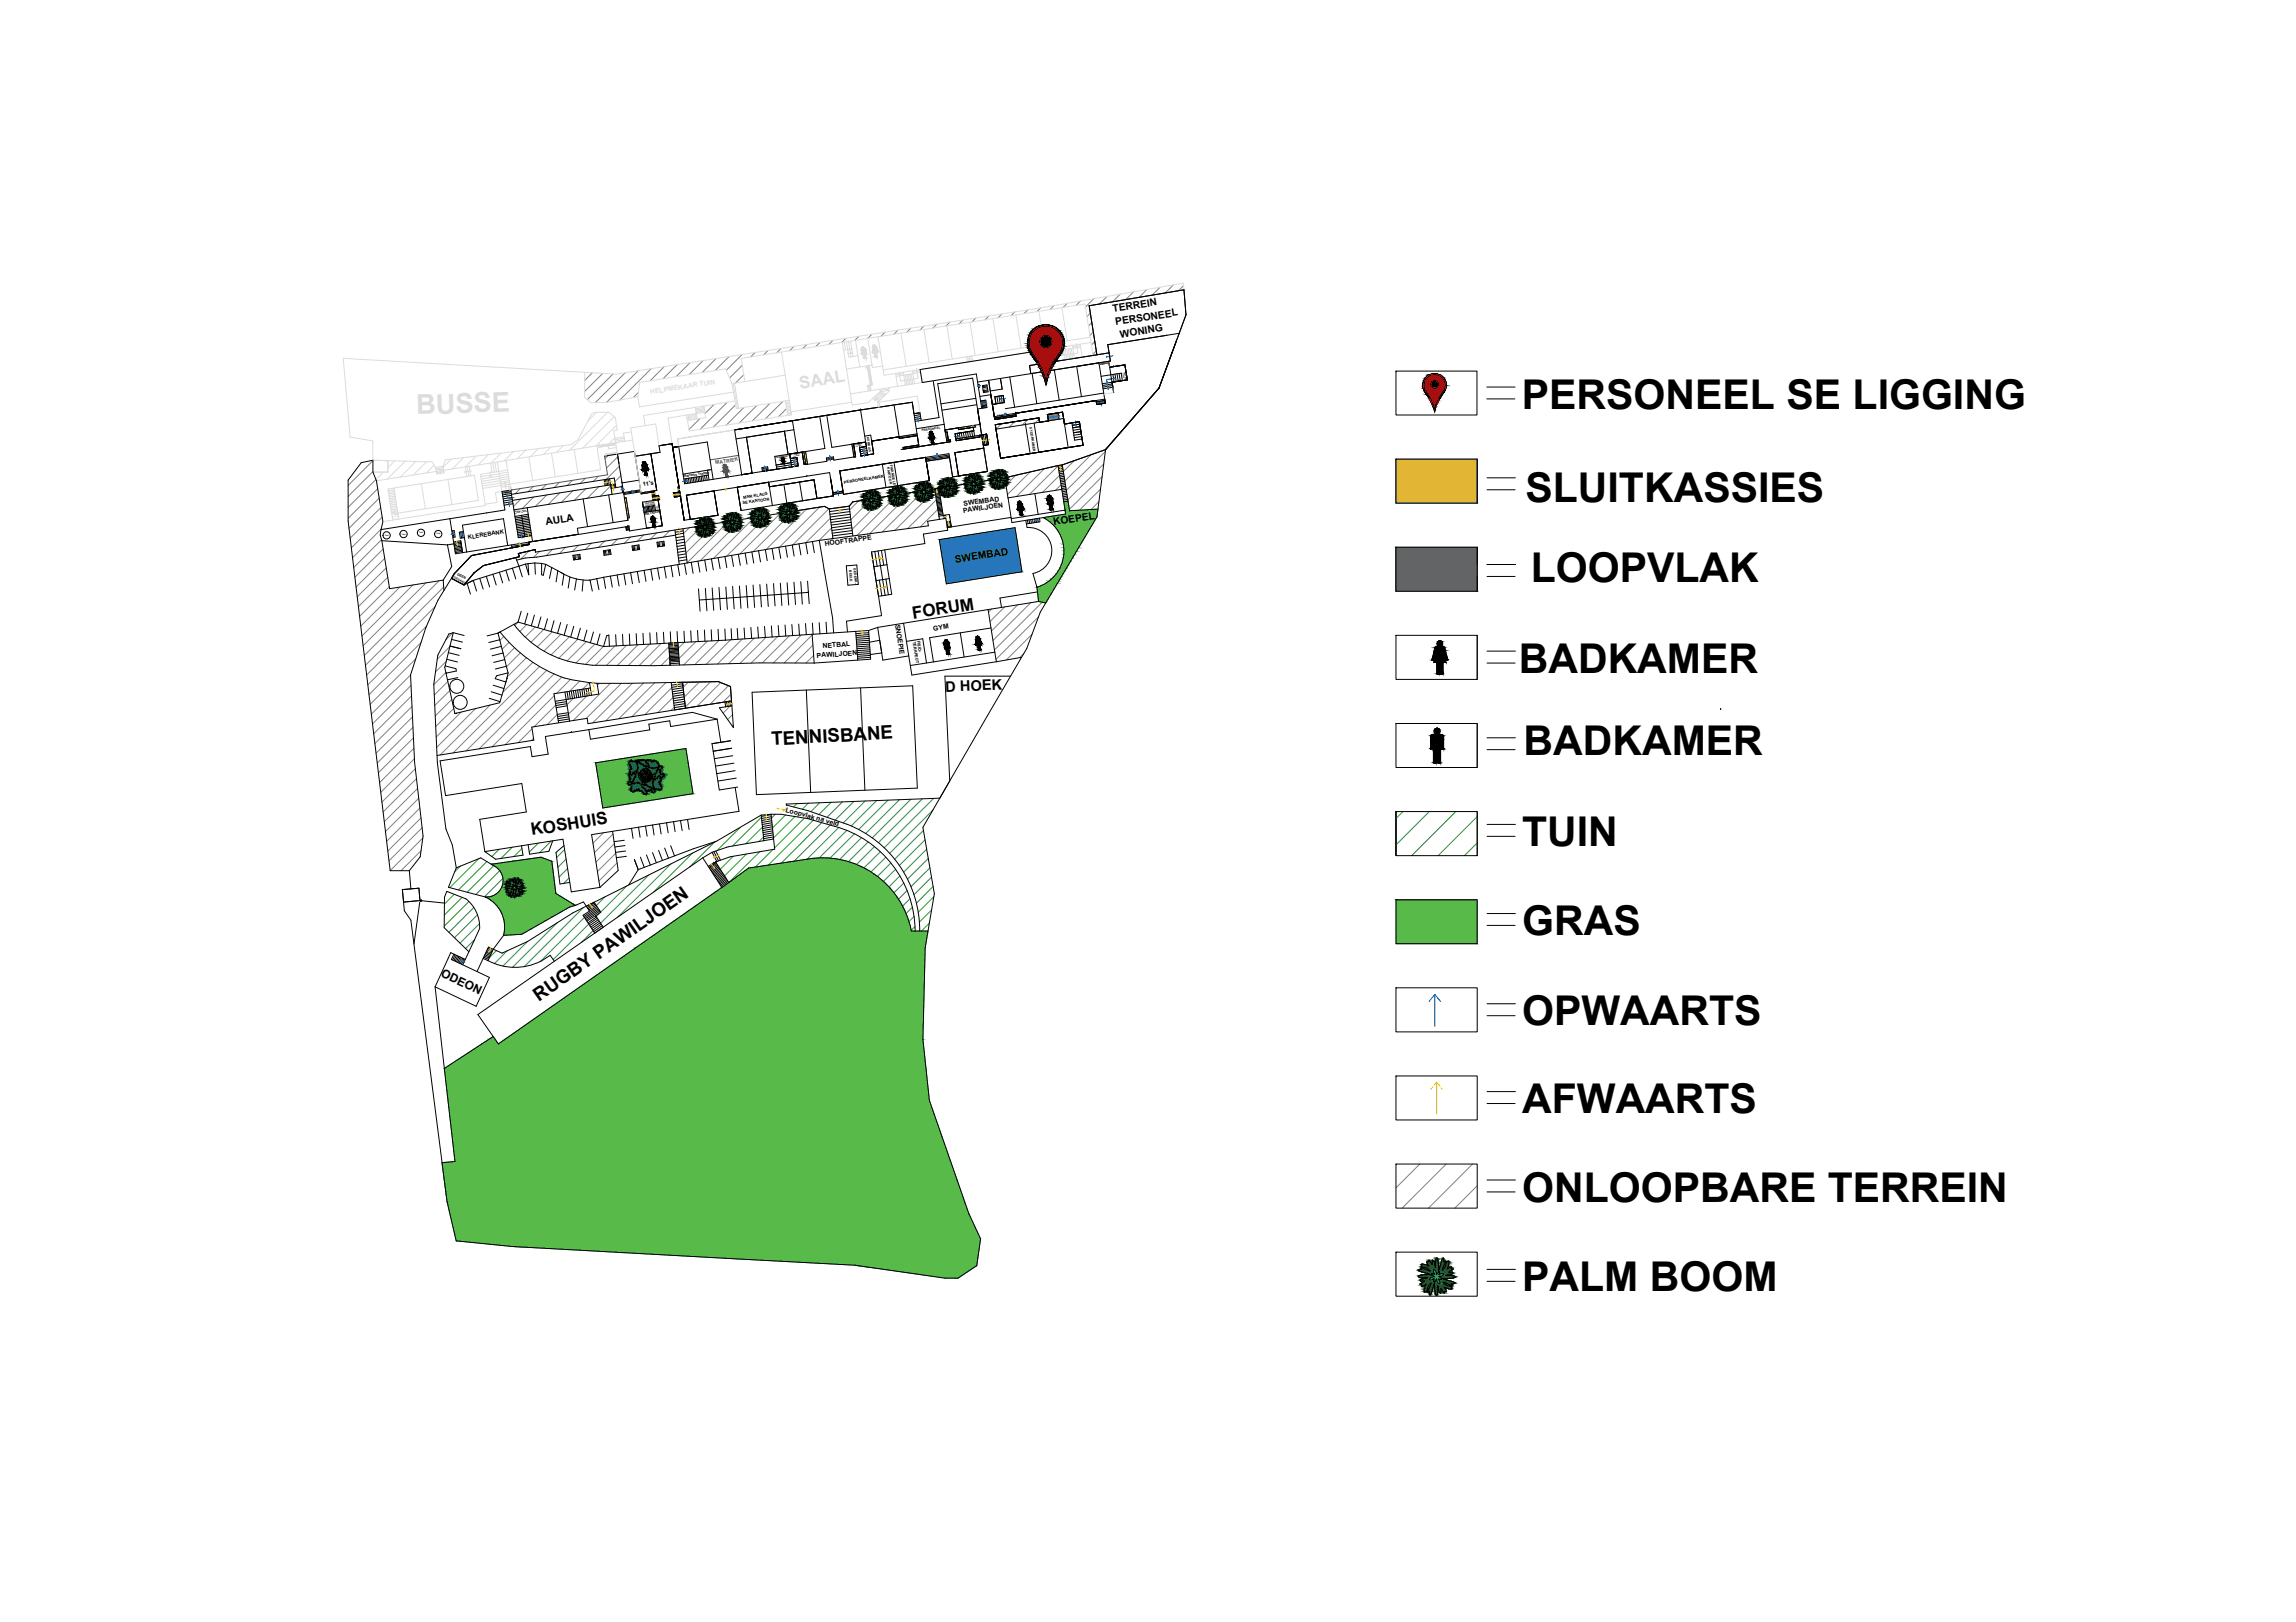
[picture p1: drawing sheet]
<svg xmlns="http://www.w3.org/2000/svg" width="297mm" height="210mm" viewBox="0 0 297 210" stroke-linecap="round" stroke-linejoin="round" font-family="sans-serif">
<defs><g id="words">
<g font-size="5.3">
<text x="196.9" y="52.9">PERSONEEL SE LIGGING</text>
<text x="197.4" y="64.9">SLUITKASSIES</text>
<text x="198.1" y="75.3">LOOPVLAK</text>
<text x="196.5" y="87">BADKAMER</text>
<text x="197.1" y="97.7">BADKAMER</text>
<text x="196.9" y="109.5">TUIN</text>
<text x="196.9" y="121">GRAS</text>
<text x="196.9" y="132.7">OPWAARTS</text>
<text x="196.9" y="144.1">AFWAARTS</text>
<text x="196.9" y="155.5">ONLOOPBARE TERREIN</text>
<text x="196.9" y="167.1">PALM BOOM</text>
</g>
<g font-size="2.4">
<text x="99.8" y="96.5" transform="rotate(-3 99.8 96.5)">TENNISBANE</text>
<text x="69.7" y="129.7" transform="rotate(-35 69.7 129.7)">RUGBY PAWILJOEN</text>
</g>
<g font-size="2.2">
<text x="118.1" y="80.1" transform="rotate(-9 118.1 80.1)">FORUM</text>
<text x="68.8" y="108.1" transform="rotate(-9 68.8 108.1)">KOSHUIS</text>
</g>
<text font-size="1.9" x="122.3" y="89.5" transform="rotate(-2 122.3 89.5)">D HOEK</text>
<text font-size="1.5" x="56.9" y="126.3" transform="rotate(25 56.9 126.3)">ODEON</text>
<g font-size="1.3">
<text x="144" y="40.4" transform="rotate(-9 144 40.4)">TERREIN</text>
<text x="144.4" y="42.1" transform="rotate(-9 144.4 42.1)">PERSONEEL</text>
<text x="145" y="43.7" transform="rotate(-9 145 43.7)">WONING</text>
<text x="70.7" y="67.9" transform="rotate(-9 70.7 67.9)">AULA</text>
<text x="136.3" y="68" transform="rotate(-9 136.3 68)">KOEPEL</text>
<text x="123.6" y="72.8" transform="rotate(-9 123.6 72.8)">SWEMBAD</text>
</g>
<text font-size=".9" fill="#dcdcdc" x="84.2" y="51" transform="rotate(-9 84.2 51)">HELPMEKAAR TUIN</text>
<g font-size=".9">
<text x="124.7" y="65.5" transform="rotate(-9 124.7 65.5)">SWEMBAD</text>
<text x="106.7" y="70.6" transform="rotate(-8 106.7 70.6)">HOOFTRAPPE</text>
<text x="124.6" y="66.4" transform="rotate(-9 124.6 66.4)">PAWILJOEN</text>
<text x="106.5" y="83.8" transform="rotate(-4 106.5 83.8)">NETBAL</text>
<text x="115.8" y="80.8" transform="rotate(81 115.8 80.8)">SNOEPIE</text>
<text x="120.8" y="81.6" transform="rotate(-9 120.8 81.6)">GYM</text>
<text x="105.7" y="85.1" transform="rotate(-4 105.7 85.1)">PAWILJOEN</text>
<text x="101.6" y="105" transform="rotate(15 101.6 105)">Loopvlak na veld</text>
</g>
<g font-size=".7">
<text x="83.2" y="63" transform="rotate(-9 83.2 63)">11's</text>
<text x="60.6" y="69.8" transform="rotate(-9 60.6 69.8)">KLEREBANK</text>
</g>
<text font-size=".7" fill="#545454" x="92.6" y="60.1" transform="rotate(-9 92.6 60.1)">MATRIEK</text>
<g font-size=".5">
<text x="96.1" y="65.3" transform="rotate(-9 96.1 65.3)">SE KANTOOR</text>
<text x="96.2" y="64.6" transform="rotate(-9 96.2 64.6)">MNR KLAUS</text>
<text x="109.2" y="62.6" transform="rotate(-9 109.2 62.6)">PERSONEELKAMER</text>
<text x="118.1" y="83" transform="rotate(81 118.1 83)">TERAPEUT</text>
<text x="118.6" y="82.9" transform="rotate(81 118.6 82.9)">FISIO-</text>
</g>
<g font-size=".4">
<text x="112.1" y="56.6" transform="rotate(81 112.1 56.6)">KOMBUIS</text>
<text x="119.3" y="55.8" transform="rotate(-9 119.3 55.8)">PERSONEEL</text>
<text x="133.2" y="55.3" transform="rotate(81 133.2 55.3)">STOORKAMER</text>
<text x="88.4" y="61.8" transform="rotate(-9 88.4 61.8)">Matrieks Trappe</text>
<text x="114.8" y="60.4" transform="rotate(81 114.8 60.4)">KANTOOR</text>
<text x="115.2" y="60.2" transform="rotate(81 115.2 60.2)">FINANSIELE</text>
<text x="83.4" y="66.7" transform="rotate(-9 83.4 66.7)">MATRIEK</text>
<text x="58.5" y="74.7" transform="rotate(28 58.5 74.7)">TOEGANG</text>
<text x="59.1" y="74.4" transform="rotate(28 59.1 74.4)">GEEN</text>
<text x="109.9" y="73.8" transform="rotate(85 109.9 73.8)">BEELD</text>
<text x="110.4" y="73.5" transform="rotate(85 110.4 73.5)">GEDENK-</text>
</g>
<g font-size=".3">
<text x="100.4" y="59.3" transform="rotate(-9 100.4 59.3)">PERSONEEL</text>
<text x="83.5" y="65.2" transform="rotate(-9 83.5 65.2)">VERLORE</text>
<text x="83.5" y="65.5" transform="rotate(-9 83.5 65.5)">GOEDERE</text>
</g>
<g font-size=".2">
<text x="145.4" y="48.1" transform="rotate(81 145.4 48.1)">TWEEDE</text>
<text x="102.6" y="58.9" transform="rotate(-9 102.6 58.9)">TWEEDE</text>
<text x="102.7" y="59.1" transform="rotate(-10 102.7 59.1)">VLOER</text>
<text x="110.7" y="57.6" transform="rotate(-9 110.7 57.6)">TWEEDE</text>
<text x="110.7" y="57.8" transform="rotate(-9 110.7 57.8)">VLOER</text>
<text x="49.8" y="69.4">Tafel</text>
<text x="52" y="69.2">Tafel</text>
<text x="54.2" y="69">Tafel</text>
<text x="56.5" y="69.1">Tafel</text>
</g>
</g></defs>
<!-- layer: 0 -->
<g fill="none" stroke="#808080" stroke-width=".13">
<path d="M134.6 39.8l-.4 .5M136.4 39.5l-.5 .6M138.1 39.3l-.6 .5M139.8 39l-.6 .5M141.5 38.7l-1.1 1M143.2 38.4l-1 .9M144.9 38.1l-1 1M146.6 37.8l-1 1M148.4 37.5l-1.1 1M150.1 37.2l-1 1M151.8 36.9l-1 1M153.1 37l-.6 .6"/>
<path d="M48.2 59.6l-3.2 3.2M76.6 48.2l-1 1M78 48.3l-2.4 2.3M78.7 59l-.4 .4M79.3 48.4l-3.3 3.3M79.9 59.1l-1.4 1.5M80.9 48.2l-3.9 3.9M82.6 48l-4.1 4.1M82.6 50.8l-.7 .7M84.2 47.7l-4 4.1M85.9 47.5l-1.8 1.8M87.6 47.2l-1.8 1.8"/>
<path d="M89.3 46.9l-1.8 1.8M90.6 54.2l-1.5 1.4M91 46.7l-1.8 1.8M92.4 52.3l-1.2 1.2M92.6 46.4l-1.8 1.8M94.1 52.1l-3.5 3.4M94.3 46.1l-1.8 1.8M95.2 52.4l-2.9 2.9M96 45.9l-2 2M96 47.3l-1.6 1.6M96.2 48.5l-1 1.1M96.2 52.7l-2.2 2.3"/>
<path d="M97.7 45.6l-.6 .6M97.9 52.5l-2.3 2.2M99.4 45.4l-.6 .5M99.6 52.2l-2.3 2.3M101 45.1l-.5 .6M101.3 51.9l-2.3 2.3M101.8 52.9l-1.1 1M102.7 44.8l-.5 .6M104.4 44.6l-.5 .5M106.1 44.3l-.6 .6M107.8 44l-.6 .6M109.4 43.8l-.5 .5"/>
<path d="M111.1 43.5l-.5 .6M112.8 43.3l-.5 .5M114.5 43l-.5 .5M116.2 42.7l-.6 .6M117.8 42.5l-.5 .5M119.5 42.2l-.5 .5M121.2 41.9l-.5 .6M122.9 41.7l-.5 .5M124.6 41.4l-.5 .5M126.2 41.2l-.5 .5M127.9 40.9l-.5 .5M129.6 54.8l-.7 .7"/>
<path d="M129.6 40.6l-.5 .5M131.3 54.6l-.7 .7M131.3 40.4l-.5 .5M132.9 54.3l-.7 .7M133 40.1l-.5 .5M134.4 54.2l-.5 .5M139 59.6l-1.4 1.4M141.1 40.5l-.5 .5M141.2 58.8l-3.4 3.4M141.3 41.7l-.5 .5M141.4 43l-.4 .4M141.6 44.2l-.4 .4"/>
<path d="M141.8 45.4l-.4 .5M143 58.4l-5 5.1M48.2 61l-3.2 3.2M48.6 62.1l-3.6 3.6M48.9 63.3l-3.9 3.8M49.1 64.5l-4 3.9M49.3 65.7l-4 3.9M49.3 68.5l-3.7 3.7M49.4 69.8l-3.6 3.6M49.4 66.9l-3.9 4M49.6 71l-3.7 3.7M49.8 72.3l-3.7 3.7"/>
<path d="M50 73.5l-3.8 3.7M50.2 74.7l-3.8 3.8M50.4 75.9l-3.9 3.9M51.7 76l-5 5M53.4 75.7l-6.6 6.6M55.1 75.4l-8.1 8.2M56.3 78.5l-8.9 8.9M56.8 75.2l-9.7 9.6M57.4 76l-10.1 10.1M67.2 70.4h.1M67.3 63.2l-.7 .7M67.4 64.6l-1 .9"/>
<path d="M68.4 71.3l-1 1M69 63l-.7 .6M69.1 64.3l-1.5 1.5M69.8 71.4l-.8 .7M70.7 62.7l-.7 .7M70.7 64l-1.5 1.5M71.5 71.1l-.8 .8M72.4 62.4l-.7 .7M72.4 63.8l-1.5 1.5M73.2 70.8l-.8 .8M74 62.2l-.6 .6M74.1 63.5l-1.5 1.5"/>
<path d="M74.8 70.6l-.8 .8M75.7 61.9l-.6 .7M75.8 63.3l-1.5 1.4M76.5 70.3l-.8 .8M77.4 61.6l-.7 .7M77.5 63l-1.5 1.5M78.2 70l-.8 .8M79 62.9l-1.3 1.3M79.9 69.8l-.8 .8M80.1 60.3l-1.7 1.7M80.3 61.6l-.8 .7M80.5 62.8l-.2 .2"/>
<path d="M81.6 69.5l-.8 .8M83.3 69.2l-.8 .8M84.9 69l-.7 .8M86.6 68.7l-.8 .8M89.2 68.3l-.8 .7M90.2 68.7l-1.6 1.6M91.1 69.2l-2.4 2.4M91.3 69h.1M91.7 68.6h.1M92 68.3l-.1 .1M92.5 67.8l-.3 .3M94.2 67.5l-5.3 5.3"/>
<path d="M95.9 67.2l-5.3 5.4M97.6 67l-5.3 5.3M99.3 66.7l-5.3 5.3M101 66.4l-5.3 5.3M102.7 66.2l-5.3 5.2M104.3 65.9l-5.2 5.2M106 65.6l-5.2 5.2M107.2 65.8l-4.7 4.7M107.4 67.1l-3.1 3.1M107.6 68.3l-1.6 1.6M107.7 69.6l-.1 .1M111.1 64.8l-1.2 1.2"/>
<path d="M112.8 64.6l-2.7 2.7M114.4 64.3l-4.2 4.2M116.1 64l-5.2 5.3M117.8 63.8l-5.3 5.3M119.5 63.5l-5.4 5.3M120.9 63.5l-5.1 5.1M121.1 64.7l-3.7 3.7M121.3 65.9l-2.2 2.3M121.5 67.1l-.1 .1M128.3 78.8l-.4 .4M130 78.5l-1.9 1.9M131.4 61.5l-1.2 1.3"/>
<path d="M131.7 78.3l-3.4 3.4M133.3 61.1l-3 2.9M133.3 78l-4.8 4.9M134.4 79.8l-5.6 5.5M134.8 77.9l-6.1 6.2M135.1 60.7l-3.6 3.6M136.9 60.3l-3.7 3.7M137.1 61.5l-2.2 2.2M137.3 62.7l-.8 .8M142.2 64.9l-1 1M142.4 63.3l-2.8 2.7M142.6 61.7l-4.3 4.2"/>
<path d="M142.8 60l-4.7 4.7M53.1 87.4l-5.1 5M53.2 88.7l-5 5M53.2 90.1l-4.8 4.9M53.3 91.4l-4.8 4.8M53.4 92.8l-4.8 4.7M53.4 94.1l-4.6 4.6M53.5 95.5l-4.5 4.5M53.5 96.8l-4.4 4.5M53.6 98.2l-4.3 4.3M53.7 99.5l-4.3 4.3M53.8 85.3l-5.9 5.9"/>
<path d="M54.5 83.2l-6.8 6.7M55.2 81l-7.6 7.6M57.7 87l-1.6 1.6M57.7 85.6l-1.4 1.4M57.9 88.2l-1.7 1.7M58.2 89.4l-2 1.9M58.2 83.7l-1.6 1.6M58.4 90.5l-2.1 2.2M58.6 81.9l-.9 .9M58.7 91.7l-2.3 2.3M59.7 92.2l-3.3 3.2M61.5 91.7l-5 5"/>
<path d="M63.4 91.2l-6.5 6.5M65.2 82.4l-.5 .5M65.9 83.1l-.9 .9M66.6 83.8l-1.4 1.3M67 80.5l-.4 .4M67.3 84.5l-1.8 1.8M68.1 85.1l-2.5 2.5M68.1 80.8l-.8 .9M68.8 94.3l-1.8 1.8M68.9 85.7l-3.8 3.9M69 95.5l-.3 .3M69.2 81.1l-1.3 1.3"/>
<path d="M69.8 86.3l-11.2 11.1M70.3 81.5l-1.6 1.6M70.7 86.8l-10.4 10.4M71.4 81.8l-1.9 1.9M71.7 87.2l-9.7 9.7M71.7 90l-6.4 6.4M71.9 91.2l-2.8 2.9M72.1 92.5l-1.3 1.3M72.6 82.1l-2.2 2.2M72.7 87.6l-9 9M73.7 82.4l-2.4 2.4M73.8 87.9l-1.8 1.8"/>
<path d="M74.2 90.4l-.9 .8M74.8 82.7l-2.5 2.5M75 88.2l-1.3 1.3M75.9 83l-2.5 2.5M75.9 90.1l-2.4 2.3M76.2 88.3l-.8 .9M77 83.4l-2.5 2.4M77.6 88.4l-.3 .3M78.1 83.7l-2.3 2.3M79 88.4l-4.8 4.8M79.6 83.6l-2.5 2.5M80.4 88.4l-4.6 4.6"/>
<path d="M81 83.5l-2.5 2.6M81.8 88.4l-5.1 5.1M82.5 83.4l-2.6 2.7M83.3 88.4l-4.9 4.9M84 83.4l-2.7 2.7M84.7 88.4l-4.6 4.6M85.5 83.3l-2.8 2.8M86.2 88.3l-4.5 4.4M86.5 83.7l-2.4 2.4M86.6 85l-1.1 1.1M86.9 89l-3.5 3.5M87.1 90.3l-2 1.9"/>
<path d="M87.2 91.5l-.4 .4M88.5 83.1l-.7 .8M89 88.3l-.6 .6M90 83l-2.2 2.2M90.5 88.3l-2 1.9M91.5 83l-3.1 3M91.9 88.2l-3.2 3.3M93 82.9l-3.1 3.1M93.2 88.3l-3 3.1M94.3 88.7l-2.5 2.5M94.4 91.4l-.8 .9M94.5 82.8l-3.1 3.2"/>
<path d="M94.6 89.8l-1.1 1.1M94.8 92.5l-.7 .6M94.9 93.8l-.2 .1M96 82.7l-3.2 3.2M97.6 82.6l-3.3 3.3M99.1 82.5l-3.4 3.4M100.6 82.4l-3.4 3.4M102.1 82.3l-3.5 3.5M103.6 82.2l-3.6 3.6M105.1 82.2l-3.7 3.6M105.2 83.5l-2.3 2.3M105.3 84.8l-1 1"/>
<path d="M132.5 84.6l-.6 .5M133.5 82.1l-3.3 3.3M53.9 100.8l-4.3 4.3M54 102l-4.3 4.3M54.2 103.3l-4.3 4.3M54.3 104.6l-4.3 4.3M54.5 105.8l-4.3 4.3M54.5 110.1l-2.6 2.6M54.6 107.1l-4.3 4.3M54.7 108.4l-4.2 4.3M78.1 107.8l-1.4 1.3M79.3 107.9l-2.4 2.4"/>
<path d="M79.5 109.2l-2.4 2.4M79.7 110.4l-2.4 2.4M79.8 111.7l-2.3 2.3"/>
</g>
<g fill="none" stroke="#dcdcdc" stroke-width=".13">
<path d="M137.4 39.8l.7 4.3M153.2 37.5l-.1-.9-18.5 3.3-54.9 8.5-35.3-2 .9 10.2 2.9 .5v2.5l7.2 .2 .5-.1 .5 .8M50.2 59.6v1.5h-2M51.1 59.6l-.9 .9M52.4 59.7l-2.3 2.3M53.8 59.7l-2 2M55.2 59.8l-1.7 1.7M58.4 59.4l-1.1 1M60 59.2l-1.5 1.5M61.6 59l-1.4 1.4 .2 1.3M63.2 58.8l-1.3 1.4M63.5 59.9l.2 1.2"/>
<path d="M63.8 59.9l.1 1.2M64 59.8l.2 1.3M64.3 59.8l-7.9 1.2M64.3 59.8l.6 3.8-.8 .1 .2 1.3-1.5 .3M64.8 58.6l-1.3 1.3M65.5 59.6l.5 3M65.5 59.6l-1.2 .2M66.4 58.4l-1.2 1.2M68 58.2l-1.1 1.2M68.4 59.1l.5 3.1M69.6 58.1l-1 1M71.3 57.9l-1 .9"/>
<path d="M71.3 58.6l.5 3.1M72.9 57.7l-.9 .8M73.6 58.3h.1M74.3 58.2l.5 3.1M75.6 48.2v3.2l.8 .7h2.1l4-.8M77.2 53.4l-1.1 1.1M77.2 57.7l.5 3.1-11.7 1.8M77.2 57.7l2.4-.4 .3 1.5M77.2 57.7l-11.7 1.9M77.4 59.1h.1M77.6 57.6h.1M78.6 53.4l-4.9 4.9"/>
<path d="M79.5 53.9l-4.1 4.1M79.5 57.3v.3l-2 .3v-.2M79.6 56.7l-.8 .7M79.7 57.5l-1 .2v.4l1.1-.2M79.8 55l-2.7 2.7M79.8 58.8l-.1-.2-1.3 .2v.2M80.7 56.5l-1.1 .2M80.8 56.7l-1.2 .2M80.8 56.9l-1.2 .2M81.7 55.9l-1 .2 .1 1M81.8 56.9l-2.2 .4-.2-1.6h.4l-.2-1.6-.8-.7h-1.9l-.4 .2-1.7 3.3-.9 .6-16.3 2-.3 .8M81.8 56.9l1.1 6.9"/>
<path d="M83.3 53.7l.2 1.4M83.5 55.1l-1.9 .3 .2 1.5M83.5 55.1l1.3-.2 .5 2.8M88.8 53.7l.1 .7M88.8 53.7l-2.4 .4 .5 3.3M89 53.7l.1 .7M89.2 53.7l.1 .7M89.4 53.6l.1 .7M89.6 53.6l.1 .7M89.8 53.6l.1 .7M90 52.7l.1 .8M90 53.5l.1 .7"/>
<path d="M90.1 53.5l-1.3 .2M90.1 53.5l.1 .7M91.1 52.5l.2 1.5-2.4 .4M91.1 52.7l-1.1 .2M91.1 52.9l-1.1 .2M91.1 53l-1.1 .2M91.2 53.2l-1.1 .2M91.2 53.3l-1.1 .2M94.7 49.6l.5 3.3 6.4-1M94.7 49.6l-.8-1.9-11.1 1.8-.3 1.8M94.9 49.6l.5 3.3M94.9 50.7l-12.2 2-.2-1.4"/>
<path d="M95 49.6l.6 3.2M95 55.6l-7.4 1.2 .2 1M95.1 51.9l-11.8 1.9M101.1 45.6l1 6.2M101.6 48.6l-6.9 1M101.6 51.9l.3 1.8M101.9 53.7l-12.7 2.1-.3-1.4M102.1 51.8l-.5 .1M102.1 51.8l.2 1.5M102.1 52l-.5 .1M102.2 52.2l-.5 .1M102.2 52.4h-.5"/>
<path d="M102.2 52.6h-.5M102.3 52.7l-.5 .1M102.3 52.9l-.5 .1M102.3 53.1l-.5 .1M102.3 53.3l.1 .4h-.5M102.3 53.3l-.4 .1M102.4 53.5l-.5 .1M109 44.3l1.3 8.1 2-.3 1.6-1.4M109.2 44.3l.2 1M109.5 44.3l.3 1.9 1.2-.2M109.8 44.2l.3 2M110.1 44.2l.3 1.9"/>
<path d="M110.2 52.1l-7.9 1.2M110.2 45.2l-1.1 .1M110.7 44l.5 3.5M111.3 53.1l6.7-1 .2 1.4M111.5 45.4l.1 .4-.1-.5 .5-.1 .1 .5M111.5 45.4h.1M111.6 45.4h.1M111.6 45.4l.1 .9M111.8 45.8h.1M111.8 45.8l.1 .5M111.8 45.7v.1M111.8 45.7h.1"/>
<path d="M111.8 45.7l.1 .6M111.9 45.4l.1 .9M111.9 45.4h.1M111.9 45.4l.1 .3h.1M112.2 47.3l.5 3.2M112.2 47.4h.3l.3 2.4-.6 .1 .1 .7M112.3 43.8l.5 3.4M112.3 49.9l.2 .7M112.5 49.8l.1 .8M112.7 50.5l-2.7 .5M112.8 47.2l-3.3 .6M112.8 47.2l.1 .4 1.3-.2"/>
<path d="M112.9 51.6l.7 .4M112.9 45l.4-.1 .3 .6M112.9 45v.6M113 45.1h.1M113 45.1v.5h-.1M113 45.1v.6h.1l.1 .5 .1-.1M113 51.4l.8 .5M113.2 51.3l.7 .4M113.2 45.7l.1 .4M113.2 45.7h.1M113.2 45.6l.1 .5M113.3 45.1h.1"/>
<path d="M113.3 45.1l.2 .5h-.1l.1 .5h-.2M113.3 45.1l.2 .4 .1-.1M113.3 51.2l.8 .4M113.5 51.1l.7 .3M113.5 52.1l5.2-.8 .3 2.1M113.5 52.1l.1 .6M113.6 43.6l.7 4.3M113.6 50.9l.8 .4M113.7 52l.1 .7M113.8 50.8l.7 .3M113.8 51.9l-.3 .2M113.8 50.4l.1 .3"/>
<path d="M113.9 50.7l.7 .3M115 50.2v.4l-1.2 1.3M115 50.4l-1.1 .1M115 50.5l-1.1 .2M115.9 48.3l.2 1.7M116.6 43.1l.6 4.3M116.9 48.2l.2 1.6M116.9 48.4l-1 .1M117.1 48.5l.2 1.3M117.3 48.5l.2 1.3M117.5 48.5l.2 1.3M117.7 48.4l.2 1.3"/>
<path d="M117.9 48.4l.2 1.3M118.1 48l.2 1.7M119 47.8l.3 1.7M119.1 48l-1 .2M119.1 48.2l-3.2 .5M119.5 42.6l.7 4.3M120.7 49.3l-8 1.2M122.5 42.2l.7 4.3M125 46.2l.1 .6M125.2 46.1l.1 .7M125.4 46.1l.1 .7M125.5 41.7l.7 4.3"/>
<path d="M125.6 46.1l.1 .7M125.7 46.1l.2 .6M125.9 55.1l.1 .6M128.5 41.2l.6 4.3M131.4 40.8l.7 4.2M132.9 44.9l.1 .7M133.1 44.9l.1 .7M133.3 44.9l.1 .6M133.5 44.8l.1 .7M133.6 44.8l.1 .7M134.4 40.3l.7 4.3M136.6 45l.2 1.7"/>
<path d="M137.5 44.9l.3 1.7M137.6 45.1l-1 .1M137.8 45.2l.2 1.3M138 45.2l.2 1.3M138.2 45.2l.2 1.3M138.4 45.1l.2 1.3M138.6 45.1l.2 1.3M138.7 44.7l.3 1.7M139.7 44.5l.3 1.7M139.8 44.7l-1 .2M139.8 44.9l-3.2 .5M141 43.6l-26.7 4.3"/>
<path d="M141.1 44.3l-26.7 4.3-.1-.7M141.4 46l-1-6.7-44.5 7.1 .5 3M144.1 50.8l-1.3 .2M144.4 47.4h.1M144.6 47.4h.1M144.9 47.3h.1M49.6 61.1l-1 1M50.8 67.3l-1.3 .2M51 63.2l10.4-1.7 .5 3.3-10.4 1.6M51 63.2l.5 3.2M51 63.2l-.8 .1 .6 4M51 63.4l-.8 .1"/>
<path d="M51 63.6l-.8 .1M51.1 63.8l-.8 .1M51.1 64l-.8 .1M51.1 64.2l-.8 .1M51.2 64.4l-.8 .1M51.2 64.6l-.8 .1M51.2 64.8l-.8 .1M51.3 65l-.8 .2M51.3 65.2l-.8 .2M51.3 65.5l-.8 .1M51.4 65.7l-.8 .1M51.4 65.9l-.8 .1"/>
<path d="M51.4 66.1l-.8 .1M51.4 66.2l-.7 .2M51.5 66.4l-.8 .1M51.5 66.4l.1 .8M51.6 67.2l-.8 .1M54.5 62.6l.5 3.2M56.2 60.2l-1.1 1M56.4 60.5v.5M56.4 61l-7.7 1.2M57.3 60.3l-.9 .2M57.3 60.3l.2 .9-1 .1-.1-.3M57.4 60.5l-1 .2"/>
<path d="M57.4 60.7l-1 .2M57.4 61l-.9 .2M58 62.1l.5 3.2M60.4 60.4l.2 1.2M60.7 60.3l.2 1.3M64.6 61.3l-2.4 .4M64.6 61.6l-2.4 .4M64.7 61.9l-2.4 .4M64.7 62.2l-2.4 .4M64.8 62.5l-2.4 .4M65.7 60.8l-3.5 .6 .6 4-11.2 1.8M65.7 61.1l-1.1 .2"/>
<path d="M65.8 61.4l-1.2 .2M65.8 62.7l.1 .8M65.8 61.7l-1.1 .1M65.8 62.9l-.9 .1M65.8 61.9l-1.1 .2M65.9 62.2l-1.2 .2M65.9 62.4l-1.1 .2M66 62.6l-3.6 .6M66 62.6l.1 .8M77.3 60.9h.1"/>
<circle cx="111.7" cy="45" r=".12"/>
<circle cx="113.1" cy="44.8" r=".12"/>
</g>
<g fill="none" stroke="#000" stroke-width=".13">
<path d="M48.2 59.6l-1.5 .3-1.7 2.2v5.3l5.5 45.3h2.5M48.2 59.6v1.5l.5 1.1 .8 5.3M79.8 58.8l-1.6 .2M79.9 59.1l1.3 8.2M84.2 58.7l.8 4.8-.7 .1M85.4 58.5l-3.2 .5M85.4 58.5l-1.1 .2M86.9 57.4l1.1 6.8M86.9 57.4l.1 .5 .8-.1M86.9 57.4l-1.6 .3 .1 .8M87.8 57.8l3.7-.6 .8 4.8M87.8 57.8l.6 3.5"/>
<path d="M95 55.6l1 5.8M100.2 59.1l3.6-.6 .2 1.6 .2-.1 .1 .1M102 58.8l-.5-3-4.9 .8 .7 4.6M102.2 58.8l.1 .5 .8-.1 .2 1.1-.9 .1M102.2 58.8l.1 1.1M102.3 59.9l-1.9 .3 .1 .5v-.1M102.3 59.9l.1 .5M102.5 54.4l.7 4.2M103.1 59.5l-.8 .1M103.2 59.7l-.9 .2M104 58.5l.3 1.6M104 58.5l-1.8 .3"/>
<path d="M104.2 58.4l.3 1.7M106.1 53.9l.6 4.1-2.7 .5M107 53.7l.6 4.2 2.6-.4M107.8 59.3l-.9 .1M107.9 59.4l-.9 .1M110.2 57.5l1.8-.3 .1 .6-.9 .1M110.2 57.5l.3 1.6M110.4 57.5l.3 1.6h-.2M110.5 59.1l-2.6 .4-.1-.4-.9 .2 .1 .4-2.7 .4M111 57.4h.1M111.2 57.9h.1M111.2 57.9l.2 1.1 .9-.1"/>
<path d="M111.3 53.1h.1M111.3 53.1l-16.3 2.5M111.3 53.1l1 5.8M111.3 53.1l6.7-1 .2 1.4M111.9 56.4l.7-.1 .2 .8M112.1 58.1l-.9 .1M112.2 58.3l-.9 .2M112.2 58.6l-.9 .1M112.8 57.1l.2 1.6-.7 .2M115.7 59.8l.4 3.1M115.7 52.4l.6 4.3 2.4-.3 .2 1.2-2.1 .3 .1 .2M118.2 53.5l.4 2.7"/>
<path d="M118.2 53.5l.8-.1 .2 1M118.6 56.2l-5.8 .9M118.6 56.2l.3 1.6M118.9 57.7h.1M119.1 53.7l-.8 .1M119.1 53.9l-.8 .1M119.1 54.2l-.7 .1M119.2 54.4l-.8 .1M119.7 59.2h.1M119.7 59.2l.5 3-11.1 1.8-.5-3.1 14.2-2.2 .4 3 .8-.1M120.3 56.3h.1M120.4 56.3h.1"/>
<path d="M120.4 56.3l-.1 .5h.1l.1 .5h.1M120.6 56.8v.5M120.6 56.8h-.1M120.6 56.8h.1M120.6 56.2l.2 .6h-.1v.5l-.1-.5M120.6 56.2h.1M120.7 56.1h-.4l-.1 .6 .1-.4M120.7 56.1l.2 .6-.3-.5M122.1 54.9l.4 2.3M122.1 54.9l-.8-5.2 4.5-.8 1 6M122.1 54.9l-3.6 .6M122.5 57.2l-5.9 1"/>
<path d="M122.8 58.9l-3 .5-.1-.2M122.8 59l-3 .5M122.8 59.2l-3 .5M122.9 56.9l-.4 .1M122.9 56.9l.1 .3h-.5M123.8 56.1l.1 .7M124.1 56l.1 .7M124.4 56l.1 .7M124.6 56l.1 .6M124.9 55.9l.1 .7M125.2 55.9l.1 .7M125.4 55.8l.1 .7"/>
<path d="M125.7 55.8l.1 .7M125.9 55.3l.1 .4M126 55.7l-2.4 .4 .1 .7M126 55.7l.1 .7M126.1 55l.1 .3-2.2 .3v-.2M126.3 51.5l-4.6 .8M126.4 52.4l-4.5 .7M126.5 49.8l.2-.1v.4h-.1M126.7 56.3l.1 .2M126.8 56.5l-3.1 .5v-.2M126.8 54.9l-4.5 .7v.4l.2-.1 .2 1.1 .2-.1M126.8 54.9l.2 1.4"/>
<path d="M126.9 51.9l.6-.1 .2 .9-1.2 .2M127 56.3l.6-.1 .3 1.3-.7 .1M127 56.3l-3.3 .5M127 56.3l.2 1.3M127 51.9l.1 .9M127 56.3h-.3l.1 .2M127 52.8l-.7-4.4-5.6 .9 .8 4.7-2.3 .4M127.1 49.9l.6-.1v.1l-.6 .1zM127.1 51.8l.2 1M127.1 50.2l.6-.1 .1 .4h-.6zM127.2 50.7l.6-.1v.1l-.6 .1zM127.2 56.2l.2 1.4"/>
<path d="M127.2 57.6l.1 .4M127.3 58l-3.8 .6 .5 3M127.3 58l.4 3-3.7 .6M127.3 51.8l.1 1M127.4 51.8l.2 1M127.4 56.2l.2 1.4M127.9 49.2l.7 4.7M127.9 49.2l-1.4 .2M127.9 49.5h.1M128 49.9h.1M128.2 51.1l.4 2.8M128.2 51.1l-1.4 .2"/>
<path d="M128.8 55.5l.7 3.8 8.7-1.4M128.8 52.3l-.1-1 1.1-.1 .1 .9-1.5 .2M129 51.3l.1 .9M129.1 53.8h.1M129.2 51.3l.2 .9M129.4 53.8h.1M129.4 49l.3 1.4-1.6 .2M129.5 51.2l.2 .9M129.6 53.8h.1M129.9 53.7h.1M130.2 53.7h.1M130.6 48.8l.7 3.9"/>
<path d="M131.4 53.5h.1M131.4 53.5v.4l-2.7 .4-.1-.4M131.4 53.7l-2.7 .4M132.7 54.9h.1M132.7 54.9l.6 3.8 .4-.1M133.4 48.4l-.2-1.1 10.3-1.6-1.6 .2-1-6.3 12.3-2.1 .2 3.2-3.5 9.5-6.9 8M133.5 48.3l.6 3.9M133.8 54.8l.6 3.7M134.4 58.5h.1M134.4 54.1l.1 .5M134.5 54.6l-.1-.5-5.6 .9v.5M136.4 47.9l.6 3.9"/>
<path d="M136.5 46.5l-.7 1.3-.5 1.5-.3-1.2-.8-1.6a4.1 4.1 0 0 1-1-2.1 2.15 2.15 0 0 1 2.8-2 2.15 2.15 0 0 1 1 3.4l-.6 .8M136.6 46.7l-.8 1.5-.5 1.6-.6-1.9-.7-1.1a4.8 4.8 0 0 1-1.1-2.2 2.38 2.38 0 0 1 3.2-2.4 2.38 2.38 0 0 1 1 3.8l-.6 .8M136.9 53.4l.1 .8M137.6 54.2l.6 3.7M137.6 54.2l-8.8 1.3M137.6 54.2l-.1-.9-2 .3 .2 .9-1.2 .1M137.6 54.2l.1 .7 1.9-.3 .5 3-1.9 .3M138.7 54.7l.3 2.3 1-.2M139.3 47.4l.6 3.9M139.7 54.9l-1 .1M139.7 55.2l-.9 .2M139.8 55.5l-1 .2"/>
<path d="M139.8 55.9l-.9 .1M139.9 56.2l-1 .1M140 56.5l-1 .1M142.2 47l.7 4.7M142.4 48.7l2.7-.4 .1 1M142.6 49.9h.1M142.8 50.9l-12.7 2M142.9 51.7l-14.3 2.2M142.9 51.7l.1 .5-1.1 .1-.1-.5M142.9 51.8l-1.1 .2M143 52l-1.1 .2M143 58.2l-1.1 8.7-7.3 12.3-1.8 4.7-13.4 23.2 1.5 8.6-1.2 6.9-.3 11.9 .8 7.9 5.1 14.6 1.6 3.3-.5 3.5-2.5 1.6h-1.6l-11.7-1.7-44.3-2.4-7.3-.7-1.2-5.1"/>
<path d="M143 58.2l-5.6 2M143.6 47.5l1.9-.3 .3 2-1.9 .3zM143.9 49.5l.1 .6-1.3 .2M143.9 49.7l-1.3 .2M143.9 49.9l-1.2 .2M144 48.5l.1 .9M144.1 47.4h.1M144.2 48.4l.2 1M144.5 48.4l.2 .9M144.8 48.3l.1 1M145.2 49.3l-2.6 .4M152.6 43.1l-9.3 1.5 .4 2.1-15.8 2.5"/>
<path d="M186.3 51.2l-.5 1-.2 .7-.3-.8-.6-1.2a1.38 1.38 0 0 1-.2-1.9 1.38 1.38 0 0 1 2-.2 1.38 1.38 0 0 1 .1 1.9l-.3 .5M186.4 51.3l-.6 1.2-.2 .8-.3-1-.8-1.3a1.53 1.53 0 0 1 .6-2.5 1.53 1.53 0 0 1 2 1.7l-.2 .4-.5 .8M49.3 68.5l-.1 .7 .2 .8M49.4 70l8.5 .5M49.4 70l1 6.2 6.9-1.1M49.5 67.5l-.2 1M57.3 75.1l.1 1.3M57.9 70.5l.5 2.8-1.1 1.8M58.2 67.1l.7 4.6 15.9-2.6M58.5 68.7h.3l.1 .8-.3 .1M58.6 68.7l.1 .8M58.7 70.1l.9-.1 .2 1.5"/>
<path d="M58.7 70.4l-.8 .1M58.8 74.2l-2.1 3.5-1.6 3.5-2 6.1 .5 11.3 1.1 9.6-.3 2.7-1.4 1.8M58.8 74.2l-.4 .6 1.6 .9M59.6 68.9l.1 .7M59.6 70.2l-.9 .1M59.7 70.3l-1 .2M59.7 70.5l-.9 .1M59.7 70.7l-.9 .1M59.7 70.8l-.9 .2M59.8 71l-1 .2M59.8 68.8l.1 .8M59.8 71.2l-.9 .1"/>
<path d="M59.8 71.4l-.9 .1M60 68.8l-.6 .1 .1 .8 .6-.1M60.4 75.5l.5 1.4M61.2 75.1l.5 1.4M61.2 75.1l-1.2 .6M62.1 74.8l.4 1.4M62.9 74.6l.4 1.4M63.8 74.3l.4 1.4M64.6 74l.4 1.4M65.2 65.4l.1 .6-16 2.5M65.4 73.8l.5 1.4M65.7 70.6l-.6-3.5-5.3 .9 .6 3.4"/>
<path d="M66.1 63.4l.4 2.6M66.1 63.4l-1.2 .2 .3 1.8M66.1 63.6l-1.1 .2M66.2 63.9l-1.2 .1M66.2 64.1l-1.1 .2M66.2 70.5v.4M66.2 63.4h-.1M66.2 64.4l-1.1 .2M66.3 64.7l-1.2 .1M66.3 73.5l.4 1.4M66.3 64.9l-1.1 .2M66.4 65.2l-1.2 .2"/>
<path d="M66.5 66l.6 3.6M66.7 72.2l.9 2.5M67.4 79.1l-.4 1.4M67.5 66.7l.4 2.7-.8 .2M68 73l-6.8 2.1M68.2 65.7l.6 3.6M68.2 65.7l-1.7 .3M68.3 79.4l-.4 1.3M68.3 72.9l.1 1.5-.4-1.4M68.3 72.9l-.3 .1M68.3 66.6l-1.7 .2M68.4 66.8l-1.7 .2"/>
<path d="M68.4 67l-1.7 .3M68.4 70.2l.1 .3-7.5 1.4-2.2 2.3M68.4 67.2l-1.7 .3M68.5 70.4l-2.3 .3M68.5 67.4l-1.7 .3M68.5 67.6l-1.7 .3M68.5 67.8l-1.7 .3M68.6 68l-1.7 .3M68.6 68.2l-1.7 .3M68.6 68.5l-1.7 .2M68.7 68.7l-1.7 .2M68.7 68.9l-1.7 .3"/>
<path d="M68.7 69.1l-1.7 .3M68.8 69.3l-.7 .1M68.8 69.3l-1.7 .3M68.8 69.3l.1 .8M69.1 79.6l-.4 1.4M69.2 72.9h-.9M69.2 72.9l.1 1.4M69.2 72.9h.9M70 79.8l-.4 1.4M70.1 72.9v1.5l.2 .1 .3-1.5M70.1 72.9l.5 .1M70.6 73l1.6 .9"/>
<path d="M71.4 73.4l-.3 1.5M72.2 73.9l.7 .4M72.2 73.9l-.3 1.4M72.5 74.1a6.4 6.4 0 0 0 3.8 1M73 74.3l-.3 1.4M73.7 74.7l-.2 1.4M74.1 71.9l.1-.1 .1 .6-.1 .1zM74.4 71.8h.4v.6h-.3zM74.6 74.9l-.3 1.5M74.9 71.8l.1-.1 .1 .6-.1 .1zM75.4 64.6l.6 3.6M75.4 75.1l-.1 1.4"/>
<path d="M76.3 75.1l.3 1.4M77.2 74.9l.3 1.4M78.1 71.3h.1l.1 .5-.2 .1zM78.1 74.7l.2 1.4M78.1 74.7l-1.8 .4M78.2 62.1l.1 .8M78.3 71.2h.4l.1 .6h-.4zM78.3 62l.2 .8M78.5 62l.1 .8M78.7 62l.1 .8M78.7 64l.6 3.6M78.8 71.2l.2-.1 .1 .6-.2 .1z"/>
<path d="M78.9 62l.2 1.2M79 74.6l.2 1.4M79 62.9l.6-.1v-.2l-13.3 2.2M79.1 63.2l.1 .8M79.6 63l-.6 .1M79.7 63.1l-.2-1.2-13.3 2.1M79.7 63.1l-.6 .1M79.8 74.4l.3 1.4M80.1 60l-.2-1.2 2.2-.4 .8 5.4M80.3 61.4h.1M80.4 63l.1 .8M80.5 62.5h.1"/>
<path d="M80.5 63l-.8 .1M80.7 74.3l.3 1.4M80.8 64.4h.2l.4 2.6h-.2v.3M81 68.2v.4l.4-.1 .1 .2M81.2 68.1h.1M81.2 67.3l-6.5 1.1 .1 .8 6.2-1M81.4 68.1h.1M81.4 68.1l.1 .6M81.4 68.1l-.4 .1M81.4 68.2l-.4 .1M81.4 68.3l-.4 .1M81.4 68.4l-.4 .1"/>
<path d="M81.6 74.1l.2 1.4M81.8 70.7l.1-.1 .1 .6h-.2zM82 70.6h.4l.1 .5-.4 .1zM82.5 74l.2 1.4M82.5 70.5h.2l.1 .6h-.2zM82.6 61.8h.1M82.7 62.1l-2.2 .4M82.9 63.4l-14.7 2.3M82.9 63.5l-2.2 .4M82.9 63.6l-2.2 .4M83.1 65l.2 1.3 2.1-.3M83.1 65l.5 3.4"/>
<path d="M83.2 65.7l1.5-.3 .1 .7M83.3 73.8l.3 1.4M83.4 65.6l.1 .7M83.6 65.6l.1 .7M83.6 68.4l-2.1 .3M83.7 65.6l.1 .6M83.9 65.5l.1 .7M84 65.5l.2 .7M84.2 73.7l.2 1.4M84.2 65.5l.1 .7M84.3 63.6v.1l-1.4 .2v-.1M84.3 63.6l-1.4 .2"/>
<path d="M84.3 63.6l.2 1.2M84.3 63.7h.1M84.4 65.5l.1 .6M84.4 63.5l.1 .7M84.5 63.5l.1 .7M84.5 65.4l.2 .7M84.6 64.8h.1M84.6 63.5l.1 .7 .5-.1M84.7 64.7h.1M84.8 64.7h.1M85 70.2h.1l.1 .6h-.1zM85.1 73.5l.2 1.4"/>
<path d="M85.1 64.7l-2 .3M85.1 64.7l.6 3.3-2.1 .4M85.2 64.1l.1 .6h-.2M85.2 64.1l-.8 .1M85.3 70.1h.3l.1 .6h-.4zM85.6 67.4h.1M85.8 70.1l.1-.1 .1 .6-.1 .1zM85.9 73.4l.3 1.4M86.8 73.2l.3 1.5M87.2 63.8l.7-.1 .1 .5M87.2 63.8l.1 .5 .7-.1M87.3 68.6l.6 4.4"/>
<path d="M87.4 69.3l-18 2.8-1.4 .1-1.2 .3M87.7 73.1l.2 1.4M87.8 63h-.1l.1 .7-.6 .1M88 64.2l.5 3.1 .8-.1M88.4 68.4l.5 4.5M88.4 68.7l-1 .2M88.4 69l-1 .2M88.5 69.4l-1.1 .2M88.5 69.8l-1 .2M88.6 72.9l.2 1.4M88.6 70.2l-1.1 .1M88.6 70.5l-1 .2"/>
<path d="M88.6 62l.1 .6M88.7 70.9l-1.1 .2M88.7 71.3l-1 .2M88.8 71.7l-1.1 .1M88.8 72.1l-1 .1M88.8 61.9l.1 .6M88.9 72.4l-1.1 .2M89.1 61.9l.1 .6M89.3 61.9l.1 .6M89.4 72.8l.3 1.4M89.5 61.8l.1 .6M89.7 61.8l.1 .6"/>
<path d="M89.9 61.8l.1 .6M90.1 61.7l.1 .7M90.2 67.6v.1l-.3 .1 1 .3h-.3l-.6 .1 .1 .1h.5l-.5 .1 .3 .1-.3 .2h.1v.2l.3-.2-.1 .6 .1-.1 .1-.3 .2-.2-.2 .5h.1l.1 .2 .3-.9 .1 1 .1-.2v-.5l.2 .5v-.3l.2 .3 .1-.1a.15 .15 0 0 0 .1-.1 .15 .15 0 0 0-.2-.2l.6 .1-.1-.1-.4-.1-.2-.2 .6 .2M90.3 61.7l.1 .6M90.3 72.6l.2 1.4M90.4 76.2l.1 1.4M90.5 77.6l.1 1.5M90.5 61.7l.1 .6M90.7 61.6l.1 .7M90.9 61.6l.1 .6M91 67.7l.2 .2v.1l.2-.1v.2l.3-.1-.1 .2h-.2l.2 .2h-.3l.1 .3-.1-.1-.1-.2-.2 .2v-.3l-.3 .1 .1-.1 .2-.1-.1-.2h.2zM91.2 61.6v.6"/>
<path d="M91.2 72.5l.2 1.4M91.3 76.1l.2 2.9M91.4 61.5l.1 .6M91.6 61.5l-3.1 .5M91.8 60.8l-.3 .1 .2 1.2M91.8 67.2l-.2 .6 .2-.3 .1-.3h.1l-.1 .5 .3-.2v.2h.1l-.3 .2h.3v.1l-.4 .1a.45 .45 0 0 1 .6 .2h-1l1 .3-.3 .1v.1M91.8 67.2h-.1l-.1-.2-.3 .9 .1-.3-.2-.7-.1 .7-.1-.5h-.1v.3l-.2-.3-.1 .1a.15 .15 0 0 0-.1 .2 .15 .15 0 0 0 .2 .1l-.6-.1 .1 .1 .4 .2 .2 .1-.6-.2M92 72.3l.3 1.5M92.1 60.8l-3.7 .6M92.1 76.1l.2 2.9M92.4 63.5l.5 3.2-3.6 .5M92.4 63.5l-3.6 .6 .5 3.1"/>
<path d="M92.9 72.2l.3 1.4M93 76l.2 2.9M93.7 67l.1 .1h-.3l.9 .4-.3-.1-.6 .2 .6 .1-.5 .1 .3 .1-.3 .2h.1v.1l.3-.1-.1 .5h.2l.1-.4 .2-.2-.3 .6M93.8 72l.2 1.5M93.9 76l.2 2.9M94.5 67.1l.2 .1v.2l.3-.2-.1 .3 .3-.1-.1 .1-.2 .1 .2 .2h-.2l.1 .3-.2-.1-.1-.2-.2 .1 .1-.2-.4 .1 .4-.2-.2-.2h.2zM94.7 71.9l.2 1.4M94.8 75.9l.2 2.9M95.3 66.5l-.2 .6 .2-.2 .1-.3 .2-.1-.1 .6a.15 .15 0 0 1 .1-.2 .15 .15 0 0 1 .2 .1l.1 .1-.3 .2h.2l-.4 .2a.48 .48 0 0 1 .6 .1l-.9 .1 .9 .3-.3 .1 .1 .1M95.4 66.6h-.2v-.3l-.3 1v-.5l-.1-.5-.1 .7-.2-.5v.3l-.3-.3v.1h-.1l.1 .3-.5-.1v.1l.4 .1 .2 .2-.6-.2M95.4 63.1l.5 3 11.9-1.9-.5-3-14.9 2.3M95.4 63v.1"/>
<path d="M95.5 71.7l.3 1.5M95.7 75.8l.2 2.9M95.8 68.2l-.6-.2 .2 .2 .4 .1v.1l-.5-.1 .1 .3h-.1v.1l-.3-.3v.3l-.1-.1-.1-.4-.1 .7-.1-.7v-.3l-.3 .9v-.2h-.2M96.4 71.6l.2 1.4M96.5 75.8l.2 2.9M97.3 71.4l.2 1.5M97.3 66.4l.6 .2-.3-.2-.3-.1v-.1l.5 .1-.1-.1a.14 .14 0 0 1 0-.2 .14 .14 0 0 1 .1-.1l.2 .3v-.3h.1l.2 .5v-.5l.1-.2 .1 .7-.1 .3 .4-1v.3h.2l-.3 .6 .2-.3 .1-.3h.2l-.2 .5 .3-.2v.2h.1l-.3 .2h.3l-.5 .2h.5l.2 .1-1 .1 1 .3-.3 .1 .1 .1M97.3 66.4v.1l-.2 .1 .9 .3h-.9v.1l.1 .1h.5l-.5 .1v.1h.3l-.3 .2h.1a.15 .15 0 0 0 .2 .1 .15 .15 0 0 0 .1-.1l-.1 .5h.1l.1-.3 .2-.3-.2 .6M97.4 75.7l.2 2.9M98.1 66.5l.2 .1v.2l.2-.2v.3l.3-.1-.1 .1-.2 .1 .2 .2h-.2v.3l-.1-.2-.1-.1-.2 .1 .1-.2-.4 .1 .2-.2h.2l-.2-.2h.2zM98.1 71.3l.3 1.4M98.3 75.6l.2 2.9"/>
<path d="M99 71.1l.3 1.5M99.2 75.6l.2 2.9M99.3 60.6l-.7 .1M99.4 60.7l-.8 .2M99.4 67.6l-.6-.2 .2 .2 .4 .1v.1l-.6-.1a.15 .15 0 0 1 .2 .1 .15 .15 0 0 1-.1 .2l-.1 .1-.2-.3v.3l-.2-.5-.1 .7-.1-.7v-.3l-.3 .9-.1-.2h-.1M99.4 60.9l-.1-.5-.7 .1v.5M99.4 62.4l.5 3M99.5 63l5.8-.9 .4 2.4M99.9 71l.2 1.4M100.1 75.5l.2 2.9M100.7 70.8l.3 1.5M101 75.5l.2 2.9"/>
<path d="M101.4 62.7l.4 2.4M101.6 70.7l.3 1.4M101.8 65.9l.1 .1 .1 .2 .2-.2v.2h.3l-.1 .1-.2 .1 .1 .2-.2-.1 .1 .4-.2-.2v-.2l-.2 .2v-.2l-.3 .1 .2-.2h.1l-.2-.2h.3zM101.8 75.4l.2 2.9M102.4 60.4l-13.8 2.2-.2-1.3M102.5 70.5l.2 1.5M102.6 65.3l-.2 .6 .2-.2 .1-.4h.1l-.1 .5 .3-.1v.1l.1 .1-.3 .2h.3l-.5 .2h.5l.2 .1-1 .1 1 .3-.3 .1v.1l-.6-.3 .3 .3h.3l.1 .2-.6-.1 .2 .3h-.2v.1l-.2-.3v.3l-.2-.5-.1 .7-.1-.7v-.3l-.3 .9-.1-.3-.1 .1M102.6 65.3l-.1 .1-.1-.3-.3 .9-.1-.9-.1 .1v.6l-.2-.5v.2l-.2-.2v.1h-.2l.2 .3-.5-.2v.2l.3 .1 .3 .2-.6-.3v.2h-.3l1 .4h-.9l.1 .1h.5l-.5 .2v.1h.3l-.3 .2a.15 .15 0 0 0 .2 .1 .15 .15 0 0 0 .1-.1h.1l-.1 .5h.1l.2-.4 .1-.2-.2 .6M102.7 75.3l.2 2.9M103.2 60l-2.7 .4M103.4 70.4l.2 1.4M103.4 62.4l.4 2.4"/>
<path d="M103.6 75.3l.2 2.9M104.2 70.2l.3 1.5M104.4 61.6h.1M104.5 75.2l.2 2.9M104.6 76.7h.1M104.6 76.7l-14.1 .9M105.1 70.1l.3 1.4M106 69.9l1.7 10.1 .2 1.9M106 69.9l-27.9 4.8M107.3 65.9l-.6-.4-37.4 5.9-.1-.3-2.1 .5 .1 .4-4.7 1.2-1.2 .9-1.3 1.6M107.3 65.9l.5 3.8M107.4 61.8l.4 2 1.3-.2"/>
<path d="M109.1 63.8l-1.3 .2M109.5 73.2l1.3-.1 .2 2.5-1.3 .1zM109.9 65.5l.4 3.9M109.9 65.5l-2.6 .4M109.9 65.9l-2.6 .3M109.9 66.2l-2.5 .4M110 66.6l-2.6 .3M110 66.9l-2.6 .4M110.1 67.3l-2.6 .3M110.1 67.6l-2.6 .4M110.2 68l-2.6 .3M110.2 68.3l-2.6 .4"/>
<path d="M110.2 68.7l-2.5 .3M110.3 69l-2.6 .3M112.5 64.2l.2 .1 .1 .3 .1-.2v.2l.3-.1-.3 .2 .2 .2h-.2l.1 .3-.2-.1v-.2l-.2 .2v-.2h-.3l.1-.1 .2-.1-.2-.2 .2 .1zM113.2 71.4l.3 1.9M113.3 63.7l-.2 .6 .2-.2 .1-.4h.2l-.1 .5 .1-.1a.14 .14 0 0 1 .1 0 .14 .14 0 0 1 .1 .1l-.2 .2h.2v.1l-.4 .2h.4l.2 .1-.6 .1-.3-.1 .9 .3-.3 .1 .1 .1-.6-.2 .2 .2 .4 .1v.1l-.5-.1 .1 .3h-.1l-.1 .1-.2-.3v.3l-.2-.5-.1 .7-.1-.5v-.5l-.3 1v-.3l-.2 .1 .3-.6-.2 .2-.1 .4h-.2l.1-.6-.2 .2-.2-.2 .3-.2h-.3l.1-.1 .4-.1h-.5l-.1-.1 .6-.1h.3l-.9-.3 .3-.1-.1-.1M113.4 63.7h-.2v-.2l-.3 .9-.1-.8v-.1l-.1 .6-.2-.5v.3l-.3-.3v.1h-.1l.1 .3-.5-.1v.2h.4l.2 .2-.6-.2M113.6 71.3l.9 5.7M113.8 75.1l.3 2M114 71.2l.3 1.9M114.1 60.1l.5 3M114.5 71.2l.3 1.9M114.6 74.9l.3 2.1"/>
<path d="M114.8 73.1l.6 3.8-1.7 .3M114.8 73.1l-1.7 .2M115 74.9l-1.7 .2M115.1 63.6v.1l-.2 .1 .9 .3h-.3l-.6 .1 .1 .1h.5l-.5 .2h.3l-.3 .2 .1 .1v.1l.3-.2-.1 .6 .2-.1v-.3l.3-.2-.3 .5h.1l.1 .3 .3-1v.4l.1 .6 .1-.7 .1 .5h.1v-.3l.3 .3v-.1h.1l-.2-.3 .6 .2v-.2l-.4-.1-.2-.2 .6 .2M115.9 63.7l.2 .1v.3l.2-.2v.2l.3-.1-.3 .2 .2 .2h-.2v.3l-.1-.1-.1-.2-.2 .2 .1-.3-.4 .1 .1-.1 .3-.1-.2-.2 .2 .1zM116.7 63.2l-.2 .6 .2-.2 .1-.4h.2l-.2 .5a.15 .15 0 0 1 .2-.1 .15 .15 0 0 1 .1 .1h.1l-.2 .2h.2v.1l-.4 .1a.45 .45 0 0 1 .6 .2h-1l1 .4h-.3l.1 .1M116.8 63.2h-.2v-.2l-.4 .9 .1-.6-.2-.3v.6l-.2-.5-.1 .3-.2-.3v.1h-.1l.1 .3-.5-.1v.1l.4 .2 .2 .1-.6-.2M118.5 63v.2h-.2l.9 .3-.9 .1 .1 .1h.5l-.5 .2v.1h.3l-.3 .2h.1a.16 .16 0 0 0 .2 .1 .16 .16 0 0 0 .1-.1l-.1 .5h.1l.1-.3 .2-.3-.2 .6M119.3 63.2l.2 .1v.2l.2-.2v.2h.3l-.3 .2 .2 .2-.2-.1v.4l-.2-.4-.2 .2 .1-.2-.4 .1 .1-.2h.3l-.2-.2h.2zM120.1 62.6l-.2 .6 .2-.3 .1-.3h.1l-.1 .5 .3-.1v.1h.1l-.3 .3h.3v.1l-.4 .1a.45 .45 0 0 1 .6 .1l-1 .1 1 .3-.3 .1 .1 .1M120.1 62.6l-.1 .1v-.3l-.4 .9 .1-.2-.2-.7-.1 .7-.2-.6v.3l-.2-.3v.1l-.1 .1 .1 .3-.5-.2v.2l.3 .1 .3 .2-.6-.2M120.6 64.3l-.6-.3 .1 .2 .4 .1 .1 .2-.6-.1a.15 .15 0 0 1 .2 .1 .15 .15 0 0 1-.1 .2l-.1 .1-.2-.3v.3l-.1-.1-.1-.4v.5l-.1 .1-.1-.9-.3 .9-.1-.2h-.1"/>
<path d="M120.9 63.3l.6 3.5M121.5 63.2l.5 3.5M121.5 66.8l1.3-.2 .3 1.6M121.5 66.8v.4M121.5 63.3l-.6 .1M121.5 63.4l-.5 .1M121.5 63.6l-.5 .1M121.5 67.2l-1.5 .3 .1 .5-14.1 1.9M121.5 63.7l-.5 .1M121.6 63.9l-.6 .1M121.6 64l-.6 .1M121.6 62.5l.1 .1h-.3l.9 .4-.3-.1-.6 .2h.1l.5 .1-.5 .1 .3 .1-.3 .2h.1a.16 .16 0 0 0 .2 .1 .16 .16 0 0 0 .1-.1l-.1 .5h.2v-.3l.3-.3-.3 .6"/>
<path d="M121.6 64.2l-.5 .1M121.6 64.3l-.5 .1M121.7 64.5l-.6 .1M121.7 64.7h-.6M121.7 64.8l-.5 .1M121.7 65l-.5 .1M121.8 65.1l-.6 .1M121.8 65.3l-.6 .1M121.8 65.4l-.5 .1M121.8 65.6l-.5 .1M121.9 65.7l-.6 .1M121.9 65.9l-.6 .1"/>
<path d="M121.9 66l-.5 .1M121.9 66.2l-.5 .1M122 66.4h-.6M122 66.5l-.6 .1M122 66.7l.1 .4M122 66.7h.2v.4M122.3 66.7l.3 1.6M122.4 67.1l-.9 .1M122.4 62.6l.2 .1v.2l.2-.2v.3l.3-.1-.1 .2h-.2l.2 .2-.2-.1v.4l-.1-.1-.1-.2-.1 .1v-.2l-.4 .1 .2-.2h.2l-.2-.2h.2zM122.5 68l.5-.1 .1 .1-.6 .1M122.6 68.3v.3l-3.1 .5 .2 1.2-6.9 1.1 1.3 8.3-4.6 .7 .1 1.4M122.9 67h.1"/>
<path d="M123 67.5h-.6M123 67.6l-.5 .1M123 67.8l-.5 .1M123.2 62l-.2 .6 .2-.1 .1-.4 .2-.1-.1 .6 .3-.2v.2h.1l-.3 .2h.3l-.5 .2h.4l.2 .1-.9 .1 .9 .3-.3 .1 .1 .1M123.3 62.1h-.2v-.3l-.3 1v-.8l-.1-.2-.1 .7-.2-.5v.3l-.3-.3v.1h-.1l.1 .3-.5-.1v.1l.3 .1 .3 .2-.6-.2M123.7 63.7l-.6-.2 .2 .2 .4 .1v.1l-.5-.1a.14 .14 0 0 1 .1 .1 .14 .14 0 0 1-.1 .2v.1l-.3-.3v.3l-.2-.5v.5l-.1 .2-.1-1-.3 .9-.1-.2h-.1M124.9 62l.1 .1-.3 .1 1 .3h-.6l-.4 .1 .7 .1-.5 .2h.3l-.3 .2 .1 .1v.1l.3-.2-.2 .6 .2-.1 .1-.3 .2-.2-.2 .6M125.8 62.1l.1 .2 .1 .2 .2-.2-.1 .2 .4-.1-.1 .2h-.3l.2 .2h-.2l.1 .3-.2-.1v-.2l-.2 .2v-.3l-.3 .1 .3-.2-.2-.2 .2 .1zM126.6 61.6l-.2 .6 .2-.3v-.3h.2l-.1 .5 .3-.1v.1h.1l-.3 .2 .3 .1-.5 .1 .5 .1 .1 .1h-.9l.9 .3-.2 .1v.1l-.6-.2 .3 .2 .3 .1v.1l-.5-.1 .1 .3h-.1v.1l-.2-.3-.1 .3-.2-.5-.1 .7-.1-.6 .1-.4-.4 1v-.3l-.2 .1M126.6 61.6h-.1l-.1-.2-.3 .9v-.3l-.1-.6-.1 .1v.5l-.1-.5h-.1v.3l-.3-.3a.15 .15 0 0 0-.1 .2 .15 .15 0 0 0 .1 .1l.1 .1-.6-.1v.1l.5 .2 .1 .1-.6-.2M127.8 78.9l.9 5.5M127.8 78.9l-14.3 2.3"/>
<path d="M128.2 61.4v.1l-.3 .1 1 .3-.9 .1 .1 .1h.5l-.5 .2h.3l-.3 .2 .1 .1a.16 .16 0 0 0 .2 .1 .16 .16 0 0 0 .1-.2l-.1 .6 .1-.1 .1-.3 .2-.2-.2 .6M129 61.5l.2 .2v.2l.2-.2v.2l.3-.1-.2 .2h-.1l.2 .2h-.3l.1 .3-.1-.1-.1-.2-.2 .2v-.2h-.3l.1-.1 .2-.1-.1-.2 .2 .1zM129.8 61l-.2 .6 .3-.6h.1l-.1 .5 .1-.1a.14 .14 0 0 1 .2 0 .14 .14 0 0 1 .1 .1l-.3 .2h.3v.1l-.4 .2a.48 .48 0 0 1 .6 .1h-1l1 .3-.3 .1v.1M129.8 61h-.1l-.1-.2-.3 .9v-.7l-.1-.2-.1 .6-.1-.5-.1 .3-.2-.3v.1h-.1l.1 .3-.5-.1v.1l.3 .1 .3 .2-.6-.2M130 61.8l-19.7 3.1-.4 .6M130 61.8l.4 2.6M130.2 62.6l-.6-.2 .6 .3v.2l-.5-.2 .2 .3h-.2v.1l-.2-.3v.3h-.1l-.1-.5-.1 .7-.1-1-.3 1-.1-.3-.1 .1M130.4 64.4l.4 2.7M130.8 67l-8.2 1.3M131.7 65.3l-.1 .6h.1M131.7 65.3l.4-.1 .3 .6M131.8 65.4l-.1 .5"/>
<path d="M131.8 65.4h.1M131.8 65.4l-.1 .7 .2-.1 .1 .6v-.6M132 66h.1M132.1 65.3h.1M132.1 65.3l.2 .5h.1M132.1 65.3l.3 .7h-.2l.1 .5-.1 .1-.1-.6M132.2 74l-9.8 1.6-.9-5.8 9.8-1.5 .9 5.7M132.7 67.3l.2 1a3 3 0 0 1 3.2 2.6 3 3 0 0 1-2.5 3.3M132.9 67.3l.1 .5M133.1 67.3l.1 .4M133.4 67.2v.5M133.6 67.2l.1 .5"/>
<path d="M133.6 74.2l.6 1.8 .2 1.8M133.8 67.2l.1 .4M133.9 63.9l.4 2.7M134 67.1l.1 .5M134.2 76.6l-4.8 .8 .2 1.2M134.2 67.1l.1 .5M134.4 77.8l-6.6 1.1M134.4 77.8l.9 .2M134.5 67.1v.4l-1.7 .3M135 67a4.9 4.9 0 0 1 2.6 4.8 4.9 4.9 0 0 1-3.5 4.2M135.6 64.7l.1 .5M135.6 64.7h.1"/>
<path d="M135.6 64.7l.2 1.2M135.9 65.2h.1M135.9 65.2l.1 .7M135.9 65.1h.1M135.9 65.1v.1M135.9 65.1l.1 .8M136 64.7l.2 1.2M136 64.7h.1M136 64.4l.2 .1 .1 .6h-.2M136.1 64.4l-.6 .1 .1 .7h.1M136.1 64.7v.4M136.9 60.2l.5 3.1"/>
<path d="M136.9 60.2l-6.9 1.6M137.4 63.3l.4 2.7M137.4 63.3l-7 1.1M137.4 60.2l1 5.9 3.6-.2M137.4 60.2h-.5M137.5 60.4l-.6 .1M137.5 60.6l-.6 .1M137.5 60.8l-.5 .1M137.6 61l-.6 .1M137.6 61.2l-.5 .1M137.6 61.4l-.5 .1M137.7 61.6l-.6 .1"/>
<path d="M137.7 61.9l-.6 .1M137.7 62.1l-.5 .1M137.8 62.3l-.6 .1M137.8 66l.1 .5-7 1.1-.1-.5M137.8 66l-7 1.1M137.8 62.5l-.5 .1M137.8 62.7l-.5 .1M137.9 62.9l-.6 .1M137.9 63.1l-.6 .1M137.9 63.3l-.5 .1M138 63.6h-.6M138 63.8l-.5 .1"/>
<path d="M138 64l-.5 .1M138.1 64.2l-.6 .1M138.1 64.4l-.6 .1M138.1 64.6l-.5 .1M138.2 64.8l-.6 .1M57.6 86.2l1.4 .3v.3l-1.3 .3h.1M57.8 85.3l1.4 .4M58 84.5l1.4 .3M58.2 83.6l1.4 .4M58.4 82.7l1.4 .4M58.6 81.9l-.5 .1-1.5 2.8-.5 3.8 .5 10.1 1.1 8.6 .8 2.1 .5 2.9M58.6 81.9l-1.1 4.5 1.4 5.9"/>
<path d="M58.6 81.9l1.4 .3M59.1 92.3h-.2M59.2 87.7l-1.3 .3M63.3 90.4l1.4 .4M63.5 89.5l1.4 .5M63.8 88.7l1.4 .4M64.4 81.9l.3 .9M64.4 81.9l-1.4 .4M64.7 82.8l.2 .8M64.7 82.8l-1.5 .3M64.7 81.8a17.7 17.7 0 0 0 8.9 6.1l1.8 .3 1.8 .2M64.7 81.8l-.3 .1"/>
<path d="M64.9 83.6l.2 .9M64.9 83.6l-1.5 .4M65.1 84.5l.4 1.7M65.1 84.5l-1.4 .4M65.3 85.4l-1.4 .3M65.5 88.3h.1M65.5 86.2l.2 .9M65.5 86.2l-1.4 .4M65.6 87.8h.1M65.6 87.8l-.9 3.1-5.8 1.4M65.7 87.1l-1.4 .3-.2 .4 1.4 .5M65.7 87.1l-.1 .7"/>
<path d="M66.5 80.8a12.9 12.9 0 0 0 8.9 5.1M67 80.5l11.1 3.2M67 80.5l-2.6 1.4M70.8 80.1l-.4 1.4M71.7 80.3l-.4 1.4M72.5 80.6l-.4 1.4M73.1 89.6l.1 .9M73.2 90.5l.5 2.8M73.2 90.5l-1.4 .2M73.3 90.8l-1.4 .2M73.3 91.1l-1.4 .2M73.4 89.5l.1 1"/>
<path d="M73.4 91.3l-1.4 .3M73.4 80.8l-.4 1.4M73.5 92.2l-1.4 .3M73.6 92.5l-1.5 .2M73.6 92.8l-1.4 .2M73.6 93l-1.4 .3M73.6 89.5l.2 .9M73.9 94.8h.1M73.9 89.4l.2 1M74.2 89.4l.1 .9M74.2 81.1l-.4 1.4M74.5 89.3l.1 1"/>
<path d="M74.7 89.3l.2 1M75 89.2l.1 1M75.1 81.3l-.4 1.4M75.3 89.2l.1 1M75.5 89.2l.2 .9M75.8 89.1l.2 1M75.9 81.5l-.4 1.4M76.1 89.1l.1 .9M76.2 94.4l-5.6 .9 .3 2.3-2.1 .3-.2-1.3-11.7 1.9 .7 4.5 9.9-1.6 .6 3.7-6 .9 .6 4.2M76.3 88.3l.1 .7M76.4 89l-4.7 .8 .6 3.7M76.4 89l.1 1"/>
<path d="M76.8 81.8l-.4 1.4M77.1 98.7l11.6-1.8 1 5.8-11.7 1.9zM77.2 88.4l.3 1.4-4.3 .7M77.6 82l-.4 1.4M78.8 83.6v-1.4l-.3 .1-.4 1.4M79.6 82.1l.1 1.5M80.5 82.1l.1 1.4M81.4 82l.1 1.5M81.5 98.9l-.1 .1 .2 .1-.1 .1h.2l-.2 .1 .3 .2h-.2v.1h-.1a.16 .16 0 0 0-.1 .2 .16 .16 0 0 0 .2 .1v.1l-.2-.1 .2 .1-.1 .1v.1l-.2-.1 .1 .2M81.5 98.9h.1M82.3 82l.1 1.4M82.5 98.6h-.1"/>
<path d="M82.9 99.8l-.1 .2v.3h-.2a.89 .89 0 0 0 .5 .9l.3-.1-.1 .1-.3 .1 .1 .3 .2-.1v.2l.1-.1v-.2M82.9 99.8h.1a.25 .25 0 0 1 .3-.1 .25 .25 0 0 1 .1 .3l-.1 .2a.31 .31 0 0 1-.4-.3zM83 98.4v-.1l-.1 .1-.1-.1-.1 .2v-.2h-.2v.1h-.2l.1 .2-.2-.1v.1v-.1l-.1 .1-.2-.1-.1 .1v-.1v-.1l-.1 .1v-.1l-.1 .1h-.1l-.1 .2a.11 .11 0 0 0 0 .2 .11 .11 0 0 0 .1 0M83 98.4h.1M83.1 98.4v-.1h.1v.1l.1-.1 .2 .2 .1-.1-.1 .1h.2v-.2l.1 .1 .1-.1v.2l.1-.2h.2v.2h.1v.1v-.1l.1 .1 .1-.2 .1 .2 .1-.2 .1 .1h.2v.3l.1-.1 .1 .3h.1l-.1 .1h.2l-.2 .2 .4-.2-.1 .1 .2 .1-.1 .1M83.1 99.7h.1zM83.1 99.7l-.2 .1M83.1 99.6h.1M83.2 82l.1 1.4M83.3 99.6l.1 .3zM83.3 99.5v.1zM83.3 99.5l-.2 .1"/>
<path d="M83.3 99.5h.1M83.5 99.8l.1 .1-.1 .1zM83.5 98.5l.1 .3h.3l-.1 .2 .2 .1M83.5 99.1l-.1 .1-.1-.2h-.1v-.1l-.2-.1-.1 .1v-.2l-.2 .1 .1-.1h-.1l-.1-.1v.1l-.1-.1-.1 .1 .1 .2h-.1l.1 .1v.1l.1 .2h-.2l.2 .2-.2 .1 .1 .2h-.3l-.1 .2-.2-.1v.2l-.2 .1 .1 .2-.4-.2M83.6 99.3v-.3l.1 .2h.1l.1 .1-.2 .2h-.1M83.6 99.5h.1M83.6 99.6a.52 .52 0 0 1 .6 .4l.1 .2a.19 .19 0 0 1 0 .3l.1 .1a.15 .15 0 0 0 .2 .1 .15 .15 0 0 0 .1-.2h.1v-.1l-.3 .1M83.7 99.8h.1l-.2 .1zM83.7 100h.1M83.8 99.6v.1h.3M83.8 99.9l.2-.1v.1a.28 .28 0 0 1-.2 .4l-.1-.1zM83.9 99l.2 .2-.1 .2 .3-.1-.1 .1 .1 .1 .1-.2h.1v.2l.1-.1h.2l.1-.1v.1l.2-.1 .1 .1-.1 .1h.1h-.1v.2l-.1-.1v.2h-.1l.1 .1-.1 .2h-.1v.1h-.3l-.1 .1"/>
<path d="M84 99.3l-.1 .1M84.1 81.9v1.5M84.2 100v.1h.1M84.9 81.9l.1 1.4M85.2 99.5l.1 .1M85.4 99.9v.1M85.4 100h.1l-.1 .1 .1 .2M85.6 99.4h.1M85.6 99.4l.1 .1h-.2l-.2 .1 .2 .1-.1 .1 .1 .1h-.1M85.8 81.8l.1 1.5M86.5 83.2l.2 2.9v-.4l1.2-.1M86.7 81.8l.1 1.4"/>
<path d="M87.6 81.7l.1 1.5M87.7 83.2l.2 2.9M87.7 83.3l-1.2 .1M87.7 83.5l-1.2 .1M87.7 83.7l-1.2 .1M87.8 83.9h-1.2M87.8 84l-1.2 .1M87.8 84.2l-1.2 .1M87.8 84.4l-1.2 .1M87.8 84.6h-1.2M87.8 84.7l-1.2 .1M87.8 84.9l-1.2 .1"/>
<path d="M87.8 85.1h-1.2M87.8 85.3h-1.2M87.8 85.4l-1.1 .1M87.9 85.8l-1.2 .1M88.3 88.3h-1.5l.5 3.6M88.3 88.3l.4 3.3M88.3 88.5l-1.4 .2M88.3 88.6v.2l-1.4 .1M88.4 89l-1.5 .2M88.4 89.3l-1.4 .2M88.4 89.6l-1.4 .2M88.5 81.7l.1 1.4"/>
<path d="M88.5 89.9l-1.4 .2M88.5 90.2l-1.4 .2M88.5 90.5l-1.4 .2M88.6 90.8l-1.4 .2M88.6 91.1l-1.4 .2M88.6 91.4l-1.4 .2M89.4 81.6v1.5M90.2 81.6l.1 1.4M91.1 81.5l.1 1.5M92 81.5l.1 1.4M92.8 93.1l-6 .9-.2-.7-2.7 .4 .2 .8-7.7 1.2-.2-1.3M92.8 93.1l.5 3 1.2-.2"/>
<path d="M92.8 93.1l-3.2-.9-13.4 2.2M92.9 81.4l.1 1.5M92.9 88.2l-15.7 .2M92.9 88.2l1.6 .6M92.9 88.2l-4.6 .1M93.8 81.4v1.4M93.8 90.8l.1 .7M93.8 82.8l-15.7 .9M94 90.8l.1 .6M94.2 90.8l.1 .6M94.4 90.7l.1 .7M94.5 95.9l-2.4 .3 1 6 2-.3"/>
<path d="M94.5 95.9h.1M94.5 88.8l.4 5.4-1.8-2.6 .8-.1M94.5 88.8l.1 1.9-18.5 2.9-.1-.6-7.2 1.1 .3 1.7-12.6 2M94.6 81.4l.1 1.4M94.6 96.8l-2.3 .4M94.7 91.3l-.8 .2M94.8 97.8l-2.4 .4M95 98.8l-2.4 .3M95.1 99.7l-2.4 .4M95.4 81.3l.1 1.4M96.3 81.3l.1 1.4M97.1 81.2l.1 1.4"/>
<path d="M98 81.1l.1 1.5M98.9 81.1l.1 1.4M99.8 81l.1 1.4M100.7 80.9l.1 1.5M101.6 80.9l.1 1.4M102.4 80.8l.1 1.5M103.3 80.8l.1 1.4M104.2 80.7l.1 1.4M104.3 89.3l.6 13.2M105.1 82.1l.2 3.7M105.1 82.1l-11.3 .7M105.1 80.6l.1 1.5"/>
<path d="M105.3 85.8h-7l-13.6 .3h-8.1l-1.2-.2M106 80.6l.1 1.4M106.9 80.5l.1 1.5M110.7 81.7l.3 3.7M110.8 83.2l1.7-.1 1.3-.2 .3 1.6-1.5 .2M111 85.4l-5.7 .4M111.3 89l.6 13.3M112.4 81.6l.2 3.7-1.6 .1M112.4 81.6l-7.3 .5M112.4 81.9l-1.7 .1M112.4 82.1l-1.7 .1M112.4 82.4l-1.6 .1"/>
<path d="M112.4 82.6l-1.6 .1M112.5 82.9l-1.7 .1M112.5 83.4l-1.7 .1M112.5 83.6l-1.7 .1M112.5 83.8l-1.6 .2M112.6 84.1l-1.7 .1M112.6 84.3l-1.7 .1M112.6 84.6l-1.7 .1M112.6 84.8l-1.7 .1M112.6 85.1l-1.6 .1M113.5 81.2l.7 4.2 3.4-.5M113.5 81.2l-1.1 .4"/>
<path d="M116.9 80.7l.7 4.2M117.3 83l2.1-.3 .5 3.1M117.6 84.9l.2 1.2M120.8 85.7l-3 .4M122.2 83.2l-.1 .1M122.2 83.2l.5-.1 .1 .1M122.2 83.9h.1v-.5l.2 1.2M122.2 83.4h.1M122.5 83.8h.1M122.5 83.8l.1 .8M122.6 83.8h-.1M122.6 83.8h.1"/>
<path d="M122.6 83.8l.1 .8M122.7 83.3l.1 1.2M122.7 83.3h.1M122.7 83.3l.1 .5h.1M124.2 81.9l.5 3.1M126.3 82.9v.5h-.1M126.4 82.9h-.1M126.4 82.9h.1M126.4 82.9l-.1 .6h.2l.1 .6 .1-.1-.1-.5M126.6 83.5h.1M126.7 82.8l.3 .5-.3-.7-.4 .1-.1 .7M126.7 82.8l.3 .6-.2 .1v.6l-.1-.6"/>
<path d="M126.7 82.8h.1M128.2 81.3l-7.9 1.2 .5 3.2M128.7 84.4l-7.9 1.3M128.7 84.4l.2 1.2M128.9 85.6l-10.9 1.8-.2-1.3M130.7 87.5h-8.5l.7 13.6-1.3 2.2-19.9 .8 .1 .1M132.2 85.1l-3.3 .5M185.3 95.1l-.2 .1v.1v1.5l.1 .2 .1-.2v-1.1h.1M185.3 95.1h1.2M185.4 95.7v2.9M185.8 98.6l.1-1.8h.1v1.8M185.9 84.2l-.4 1.2"/>
<path d="M185.9 84.2l-.4 1.5h.4v1.4l.1 .2 .2-.2 .1-1.4M185.9 84.2h.1M186.3 85.7h.1M186.4 95.7v2.9M186.5 95.1l.2 .1v.1l.1 1.5-.2 .2-.1-.2v-1.1h-.1M186.7 84.2h.1M186.7 84.2l.4 1.5h-.4v1.4l-.2 .2-.2-.2v-1.4M186.7 84.2l.4 1.2M187.3 85.3l-.1 .2-.1-.1M187.3 85.3l-.5-1.6h-.9l-.3 .2-.3 1.4 .1 .2 .1-.1M53 112.7l.2 2.3M53.2 115l-1.1 .1 .2 2.8 .9 1.2 4.6 36.4"/>
<path d="M53.2 115l1-.1 .1 1.6M54.3 116.5l-.7 5.7M54.3 116.5l-2.1 .2M54.3 116.5l3.2 .4M59 112.3l3.2-1.3 1.7 1a2.13 2.13 0 0 1 1.1 2.5 2.13 2.13 0 0 1-2.2 1.6M59 112.3l-1 2.5 4.8 1.3M62.7 110.2l10.1-1.6 1.1 6.8 3.7-.6M62.8 116.1a4.3 4.3 0 0 1 2.3 4.9M63.6 111.8l6.4-.9 1.4 .6 .5 4.1 2.5 1.6M65.5 114.3l.1 .1h-.3l1 .4h-.8l-.2 .1 .7 .1-.5 .1 .3 .1-.3 .2h.1v.1l.3-.1-.1 .5h.1l.1-.3 .2-.3-.2 .6M66.4 114.4l.1 .1 .1 .2 .2-.2-.1 .3 .3-.2a.21 .21 0 0 1 0 .3 .21 .21 0 0 1-.3 0l.2 .2-.2-.1 .1 .3a.21 .21 0 0 1-.2 0 .21 .21 0 0 1 0-.3l-.2 .2v-.2l-.3 .1a.2 .2 0 0 1 .1-.2 .2 .2 0 0 1 .2 0l-.2-.2h.2zM67.2 113.8l-.2 .6 .2-.2 .1-.4h.1l-.1 .6 .3-.2v.1l.1 .1-.3 .2h.3l-.5 .2 .6 .1-.2 .1h-.7l.4 .1a.4 .4 0 0 1 .5 .2l-.2 .1v.1"/>
<path d="M67.2 113.8l-.1 .1-.1-.3-.3 1v-.8l-.1-.2-.1 .7-.2-.5v.3l-.2-.3-.1 .1h-.1l.2 .3-.6-.1v.1l.4 .1 .2 .2-.6-.2M67.5 109.4l.2 1.3-3.6 .5-1.4-1M67.6 115.5l-.6-.2 .6 .3v.1l-.5-.1 .1 .3h-.1v.1l-.2-.3v.2l-.1 .1-.1-.5-.1 .7-.1-.3v-.7l-.4 .9v-.2h-.1M71.5 108.8l-.5 1.4-2.5 .3-.2-1.2M73 109.4l-1.1 .9 .5 4.1 1.3-.2M74.4 117.2l1.1-.5 .8 1.2M74.4 117.2l-.7 .2-6.2 3.5-2.4 .1-1.3 1.8-.7 1.5-.6-.3M76.9 116.8l.8 1.3-.6 .4M76.9 116.8l-2.8 1.3-5.8 3.7-3.3 1.5-1.8-.7-1.5 3.1M76.9 116.8l-.9 .7M77 117l-.9 .6M77.1 118.5l.1 .2-1.1 .7"/>
<path d="M77.1 118.5l-1.2 .7M77.1 117.1l-.9 .7M77.2 117.3l-1.8 1.1 1.5 2.4 1.1-.8-.9-1.5M77.3 118.8l-1.1 .8M77.3 117.4l-1.8 1.2M77.4 119l-1.1 .8M77.4 117.6l-1.8 1.2M77.5 117.7l-1.8 1.2M77.5 119.2l-1.1 .8M77.6 117.9l-1.8 1.2M77.7 119.4l-1.1 .8M77.8 119.6l-1.1 .8"/>
<path d="M77.9 119.8l-1.1 .8M79.3 107.6l.7 5-2.4 2.2M80.8 108.7l-1.4 .2M80.9 109.4l-1.4 .2M80.9 110.1l-1.3 .2M81 110.8l-1.3 .2M81.4 100.3l.1 .3-.1 .1 .2 .1h-.1l.1 .1-.1 .1 .2 .1h-.2v.1h-.2v.1a.11 .11 0 0 0-.1 .2 .11 .11 0 0 0 .2 0v.1l.4-.2-.2 .2h.2l-.2 .1 .2 .1-.1 .1 .1 .1h-.2l.1 .1-.2 .1 .1 .1 .1-.1-.1 .1 .3 .2a.11 .11 0 0 0 .1 0 .11 .11 0 0 0 0-.2M81.7 107.2l.2 1.3M81.7 101.3v.1M81.9 100.1h.2l.1 .1M82 102.2l.1 .1zM82.1 102.3l.1 .1v-.1h.2l-.1-.2 .2 .2 .1-.2 .2 .3 .3-.1 .1 .4h.1v.1l.2-.1v.1v-.1l.1 .1v-.1h.2l-.2-.1v-.2l.1-.1h.1v.1h.1v-.2l.1 .2 .1-.2v.2l.1-.3 .2 .2"/>
<path d="M82.1 111.2l.5 1.3M82.1 101.4v-.1l.1 .1 .3-.2v.2l.1-.2 .1 .2h.2l.1 .1M82.3 100.5h-.2l.1 .2-.1-.1-.1 .2v.2l-.1-.1 .1 .2-.2-.1 .1 .2h-.2h.1l-.1 .1 .2 .1 .1-.1v.1h.1M82.6 112.5l-1.3 2M82.6 100.4l.1-.3h-.2a.14 .14 0 0 0-.2-.2 .15 .15 0 0 0 0 .3h-.1l.1 .2-.1 .1M82.6 107l.2 1.3M82.8 100.5l.3-.1zM82.8 100.3l.3-.1v.2l-.4 .1-.1-.1M82.8 100.2h.2l-.1 .1zM82.9 110.9l.5 1.3M82.9 100.7h.2l.1-.2-.1-.1a.27 .27 0 0 0-.2 .4l.1 .1 .4-.2-.1-.2-.2 .1v.2M82.9 100.8l.2-.1v.1"/>
<path d="M83 101.5l-.1 .1 .2 .2v.1h.1v.1l.1-.1 .1 .2h.1v.2h.1M83 101h.1l.1 .1v-.1l.1 .1M83.1 101.4v.1h-.1M83.2 100.8h.1l-.1 .1zM83.3 101.1a.14 .14 0 0 1 .2-.1 .14 .14 0 0 1 0 .2M83.4 100.7h.1v.2zM83.5 106.9l.2 1.3M83.5 100.7l.2 .4zM83.6 100.1l.1-.1 .1 .1-.2 .1zM83.6 110.6l.5 1.3M83.8 100.5v.3a.18 .18 0 0 1-.2-.1 .18 .18 0 0 1 0-.3l.2 .1 .3 .4-.3 .1M83.8 101h.1"/>
<path d="M83.9 100.3l.3-.2zM83.9 100.3h.4l.1 .2-.3-.1h-.2zM83.9 101.1l-.1-.1-.1 .2M83.9 100.6l-.1 .1h.1M83.9 100.5l.2 .2zM84 100.7l-.3 .1 .1 .2M84 100.7h.1M84 101h-.1h.1M84.2 100.8v-.1v.1M84.3 100.6l-.1 .1a.74 .74 0 0 1-.8 .5M84.3 100.7v-.2v.2M84.4 106.8l.2 1.3"/>
<path d="M84.4 110.3l.5 1.4M84.4 100.7v.1l.1 .1M84.6 101.9l.1 .1-.1 .1M85.2 110l.5 1.4M85.3 106.6l.2 1.3M85.5 100.8l-.1-.1 .1 .1 .1-.1h-.2l.1-.1h-.1l-.2-.2v.1h-.1v.1h-.1v.2l-.1-.1-.2 .3v-.2l-.1 .1h-.1l.1 .2-.2 .1 .1 .1h-.1l.1 .3-.1 .1 .2 .1h-.1l.1 .1-.1 .2-.1-.1-.1 .1v-.2l-.1 .1 .1-.1h-.2v-.1l-.2 .1-.1-.1v-.2l-.1 .1v-.2l-.2-.1v.2h-.1M85.5 100.8v.3l-.3 .1h.1v.1h.1l-.1 .1 .1 .1v.1h.1l-.1 .2a.16 .16 0 0 1 .3 .1 .16 .16 0 0 1-.1 .2l-.1 .1-.1-.1-.1 .2v-.2l-.1 .1h-.1l.1-.1-.2 .1-.1-.1-.1 .1-.1-.2v.3l-.1-.2v.2a.11 .11 0 0 1 .2 .1 .11 .11 0 0 1-.2 .1l-.1 .1v-.1l-.2 .1 .1-.3M85.5 100.3h.1M85.6 100.3l.2-.2v.1l.2 .1h-.2l.2 .1h-.2v.1l-.2 .1 .1 .1-.2 .1M86 109.7l.5 1.4M86.2 106.5l.2 1.3M86.8 109.4l.5 1.4"/>
<path d="M87.1 106.3l.2 1.3M88 106.2l.3 1.3M88.9 106.1l.3 1.2M90.9 111l2.5 3.8M90.9 111l-29.1 20.3 2.7 3.8 28.9-20.3M92.1 110.3l-1.2 .7M92.1 110.3l.6 1.2M92.3 111.7h.1M92.4 110.2l.6 1.2M92.6 111.5l1.7 2.7M92.6 111.5l-1 .6M92.6 111.5v.1l-.9 .7"/>
<path d="M92.6 110.1l.6 1.2M92.6 108.9l-2.9 .9-7.1 2.7M92.7 111.7l-.9 .7M92.8 111.9l-.9 .6M92.9 112l-.9 .7M93 112.2l-.9 .6M93.1 112.3l-.9 .7M93.2 112.5l-.9 .6M93.3 112.6l-.9 .6M93.4 112.8l-.9 .6M93.4 112.9l-.9 .6M93.5 113l-.9 .7"/>
<path d="M93.6 113.2l-.9 .6M93.7 113.3l-.9 .7M93.8 113.5l-.9 .6M93.9 113.6l-.9 .7M94 113.8l-.9 .6M94.1 113.9l-.9 .7M94.2 114.1l-.9 .6M94.3 114.2l2.5-1.9 7.7-1.1a11.7 11.7 0 0 1 13.4 9.3h2.2M94.3 114.2l-.9 .6M95.1 101.9l.5 3.1-19.1 3 1.1 6.8M95.3 100.7l-2.4 .4M95.4 101.9h-.3"/>
<path d="M97.9 102.8l-.6-13.2 20.8-.9 .6 13.3-20.9 .8M98.5 105.5l.3 3.3M98.8 108.8l-4.6 .8-2.1 .7M99.8 105.4h1.2l3.5 .5 3.4 1M99.8 105.4l.4 4.5-5.7 1-1.9 .6M99.8 105.4l-1.3 .1-5.7 3.3-15.9 8M99.8 105.4l-1.3 .2M99.8 105.7l-1.3 .2M99.8 105.9l-1.3 .3M99.8 106.2l-1.2 .2M99.9 106.5l-1.3 .2M99.9 106.7l-1.3 .3"/>
<path d="M99.9 107l-1.2 .2M100 107.3l-1.3 .2M100 107.5l-1.3 .2M100 107.8l-1.3 .2M100 108.6h.1M100 108l-1.2 .3M100.1 108.3l-1.3 .2M100.1 108.6l-1.3 .2M101.8 104.2l2.8 .7 5 1.8a14.7 14.7 0 0 1 9.4 13.8M101.8 104.2h.1M107.9 106.9a14.1 14.1 0 0 1 10.5 13.6M56.3 127.7l1.2 10.6"/>
<path d="M57.5 138.3l1.4 12-1.7 .2 .6 5M58.7 123.5l-.3 .7 4.9 2.3-1.7 3.7-5.3-2.5M58.9 123.5l-.3 .7M59.1 123.6l-.4 .7M59.2 123.7l-.3 .7M59.4 123.8l-.3 .7M59.5 123.9l-.3 .6M59.7 123.9l-.3 .7M59.9 124l-.4 .7M60 124.1l-.3 .7M60.2 124.2l-1.9-.9-2 4.4M62 120.2l-2.1 4.7"/>
<path d="M62.1 120.2a4.7 4.7 0 0 0-1.8-3.9l-2.5-.9-.3 .7v4l3.2 3.1M62.6 123.9l.6 .2M62.6 123.7l.7 .3M62.7 123.5l.7 .3M62.8 123.4l.6 .3M62.9 123.2l.6 .3M63 123l.6 .3M63 122.9l.7 .3M63.1 122.7l.6 .3M63.1 124.3a7.4 7.4 0 0 0 8.1-.7l.5 .8M63.8 134.1l-6.3 4.2M183.9 164l-.1 .2 .2 .1-.5 .1 1.8 .6a2.8 2.8 0 0 0-1.8 .1l.2 .2 1 .1-.8 .1-.2 .2 .6 .1-.6 .4h.2v.3l.6-.3-.1 .1a.88 .88 0 0 0-.1 .9l.3-.1 .2-.7 .3-.4-.4 1.2"/>
<path d="M185.4 164.3h.1a.65 .65 0 0 1 .4 .6 .37 .37 0 0 1 .4-.3l-.1 .4v-.1a.44 .44 0 0 1 .6-.1v.1a.65 .65 0 0 1-.6 .3 .38 .38 0 0 1 .3 .4l-.4-.1v.1a.44 .44 0 0 1 .1 .6l-.2-.2-.1-.5-.5 .4 .1-.5v.1a.44 .44 0 0 1-.6 .1v-.1a.62 .62 0 0 1 .6-.3 .39 .39 0 0 1-.3-.4l.4 .1-.2-.4zM187 163.2l-.4 1.2a2.19 2.19 0 0 0 .6-1.2l.1 .1 .1-.1a1.26 1.26 0 0 1-.2 1l.6-.2v.2h.2l-.6 .5h.6l-.2 .2-.8 .2h.9l.4 .1a3.5 3.5 0 0 1-1.8 .2l.8 .3a1.3 1.3 0 0 1 1 .4h-.6l.2 .2-.1 .1M187 163.2h-.1l-.1 .1-.1-.4-.6 1.7a3.3 3.3 0 0 0-.2-1.8 1.96 1.96 0 0 0-.2 1.2l-.2-.8-.1-.1-.1 .1v.4l-.4-.5-.1 .2h-.2a.48 .48 0 0 0 .3 .5h-.2a.97 .97 0 0 0-.8-.2v.3l.6 .2 .5 .4-1-.5-.1 .1M187.8 166.3l-.1 .1-1-.5 .5 .4 .6 .2 .1 .3a1.22 1.22 0 0 1-1.1-.2l.3 .5h-.2l-.1 .2-.4-.5-.1 .5-.1-.1-.2-.8v.8l-.1 .4a.95 .95 0 0 1-.3-.9v-.9l-.6 1.8-.1-.5-.1 .1h-.1"/>
<circle cx="120.4" cy="55.9" r=".12"/>
<circle cx="135.3" cy="44.2" r=".81"/>
<circle cx="185.6" cy="49.7" r=".51"/>
<circle cx="50" cy="69.3" r=".47"/>
<circle cx="52.2" cy="69.1" r=".47"/>
<circle cx="54.5" cy="69" r=".47"/>
<circle cx="56.7" cy="69.1" r=".47"/>
<circle cx="131.9" cy="65" r=".14"/>
<circle cx="135.8" cy="64.2" r=".15"/>
<circle cx="59.1" cy="88.8" r=".9"/>
<circle cx="59.5" cy="90.9" r=".9"/>
<circle cx="83.5" cy="99.6" r=".14"/>
<circle cx="122.4" cy="82.9" r=".15"/>
<circle cx="126.5" cy="82.5" r=".14"/>
<circle cx="185.9" cy="94.6" r=".37"/>
<circle cx="186.3" cy="83.3" r=".34"/>
<circle cx="54.4" cy="116.5" r=".12"/>
<circle cx="83.3" cy="100.9" r=".09"/>
<circle cx="84.1" cy="100.5" r=".09"/>
</g>
<g fill="#e3b535" stroke="#e3b535" stroke-width=".13">
<path d="M81.2 67h.2z"/>
<path d="M80.8 64.4l.6 2.6h-.2z"/>
<path d="M82.9 63.8h.9l-.9 .1z"/>
<path d="M82.9 63.8l.5-.1 .4 .1z"/>
<path d="M116.8 57.9h1.5l-1.4 .2z"/>
<path d="M116.8 57.9l.7-.1 .8 .1z"/>
<path d="M122.5 57h.2z"/>
<path d="M116.3 56.5h1.4l-1.4 .2z"/>
<path d="M116.3 56.5l1-.1 .4 .1z"/>
<path d="M122.3 56l.4 1h-.2z"/>
<path d="M124 55.4h1.4l-1.4 .2z"/>
<path d="M125.9 55.3h.3z"/>
<path d="M124.5 55.3h1.4z"/>
<path d="M125.9 55.1l.3 .2h-.3z"/>
<path d="M123.7 56.8h1.4l-1.4 .2z"/>
<path d="M123.7 56.8l1.7-.3-.3 .3z"/>
<path d="M104.3 60.1h.2z"/>
<path d="M104 58.5l.5 1.6h-.2z"/>
<path d="M104 60h.2z"/>
<path d="M103.8 58.5l.4 1.5h-.2z"/>
<path d="M110.5 59.1h.2z"/>
<path d="M110.2 57.5l.5 1.6h-.2z"/>
<path d="M80.8 64.4l.6 2.6-.4-2.6zM80.8 64.4h.2z"/>
<path d="M83.4 63.7l.4 .1 .5-.1zM83.4 63.7l.9-.1v.1z"/>
<path d="M117.5 57.8l.8 .1 .6-.1zM117.5 57.8l1.4-.2v.2z"/>
<path d="M117.3 56.4l.4 .1 1-.1zM117.3 56.4l1.3-.2 .1 .2z"/>
<path d="M122.3 56l.4 1-.2-1zM122.3 56l.2-.1z"/>
<path d="M124 55.4h1.4l-.9-.1zM124.5 55.3h1.4l-.5 .1z"/>
<path d="M124.7 55.3h1.2zM124.7 55.3l1.2-.2v.2z"/>
<path d="M125.9 55.1l.3 .2-.1-.2zM125.9 55.1h.2z"/>
<path d="M125.1 56.8l1.7-.3h-1.4zM125.4 56.5l1.3-.2 .1 .2z"/>
<path d="M104 58.5l.5 1.6-.3-1.6zM104 58.5l.2-.1z"/>
<path d="M103.8 58.5l.4 1.5-.2-1.5zM103.8 58.5h.2z"/>
<path d="M110.2 57.5l.5 1.6-.3-1.6zM110.2 57.5h.2z"/>
</g>
<g fill="#808080" stroke="#808080" stroke-width=".13">
<path d="M135.6 54.2h1.4l-1.3 .3z"/>
<path d="M135.5 53.6l1.5 .6h-1.4z"/>
<path d="M135.5 53.6l1.5 .6-.1-.6zM135.5 53.6l1.4-.2v.2z"/>
</g>
<path d="M78.2 59l.4 2.4-12.4 2M79.9 58.8v.4M80 59.4v.1M95.6 58.9l-3.7 .6M142.2 47.2l1.3-.2 .1 .5M144 50.1l.1 .7" fill="none" stroke="#545454" stroke-width=".13"/>
<g fill="#dcdcdc" stroke="#dcdcdc" stroke-width=".13">
<path d="M77.5 57.7h1.4l-1.4 .2z"/>
<path d="M77.5 57.7l.6-.1 .8 .1z"/>
<path d="M112.6 49.8h.2z"/>
<path d="M112.2 47.4l.6 2.4h-.2z"/>
<path d="M111.7 46.4h.1z"/>
<path d="M111.9 46.4h.1z"/>
<path d="M112 45.7h.1z"/>
<path d="M111.5 45.4h.1z"/>
<path d="M111.6 45.2h.1z"/>
<path d="M111.6 44.9h.1z"/>
<path d="M113.2 46.2h.1z"/>
<path d="M113 45.7h.1z"/>
<path d="M113.2 44.9h.1z"/>
<path d="M113.1 44.9h.1z"/>
<path d="M113 44.8h.2z"/>
<path d="M113 44.7h.2z"/>
<path d="M78.4 58.8h1.4l-1.4 .2zM78.4 58.8h1.4l-.1-.2z"/>
<path d="M78.4 58.8h1.4zM78.4 58.8h1.4z"/>
<path d="M78.1 57.6l.8 .1 .6-.1zM78.1 57.6l1.4-.3v.3z"/>
<path d="M112.2 47.4l.6 2.4-.3-2.4zM112.2 47.4h.3z"/>
<path d="M111.7 46.4h.1zM111.7 46.4h.1z"/>
<path d="M111.7 46.4h.1zM111.7 46.4h.1zM111.7 46.4h.1z"/>
<path d="M111.7 46.4h.1zM111.7 46.4h.1z"/>
<path d="M111.7 46.4h.1zM111.7 46.4h.1z"/>
<path d="M111.7 46.4h.1zM111.7 46.4h.2z"/>
<path d="M111.9 46.4h.1zM111.9 46.4h.1z"/>
<path d="M111.7 46.4h.2zM111.7 46.4h.2z"/>
<path d="M111.9 46.4h.1zM111.9 46.4h.1zM111.9 46.4h.1zM111.9 46.4h.1z"/>
<path d="M111.7 46.4h.2zM111.7 46.4h.2z"/>
<path d="M111.7 46.3l.2 .1zM111.7 46.3l.2 .1z"/>
<path d="M111.9 46.3l.1 .1zM111.9 46.3l.1 .1zM111.9 46.3h.1zM111.9 46.3h.1z"/>
<path d="M111.7 46.3h.2zM111.7 46.3h.2z"/>
<path d="M111.9 46.3h.1zM111.9 46.3h.1zM111.9 46.3h.1zM111.9 46.3h.1z"/>
<path d="M111.7 46.3h.2zM111.7 46.3h.2z"/>
<path d="M111.9 46.3h.1zM111.9 46.3h.1zM111.9 46.3h.1zM111.9 46.3h.1z"/>
<path d="M111.9 46.3h.1zM111.9 46.3h.1z"/>
<path d="M111.9 46.3h.1zM111.9 46.3h.1z"/>
<path d="M111.5 45.8h.1zM111.5 45.8h.1zM111.5 45.8h.1zM111.5 45.8h.1z"/>
<path d="M111.5 45.8h.1zM111.5 45.8h.1zM111.5 45.8h.1zM111.5 45.8h.1z"/>
<path d="M111.5 45.8h.1zM111.5 45.8h.1z"/>
<path d="M111.5 45.8h.1zM111.5 45.8h.1zM111.5 45.8h.1zM111.5 45.8h.1z"/>
<path d="M111.5 45.8h.1zM111.5 45.8h.1z"/>
<path d="M111.6 45.8l.1 .5h.2zM111.6 45.8h.2l.1 .5z"/>
<path d="M111.6 45.8h.2zM111.6 45.8h.2z"/>
<path d="M111.6 45.8h.2zM111.6 45.8h.2z"/>
<path d="M111.6 45.7l.2 .1zM111.6 45.7l.2 .1zM111.6 45.7h.2zM111.6 45.7h.2z"/>
<path d="M112 45.7h.1zM112 45.7h.1z"/>
<path d="M111.8 45.7l.1 .6h.1zM111.8 45.7h.1l.1 .6z"/>
<path d="M111.6 45.7h.2zM111.6 45.7h.2z"/>
<path d="M111.8 45.7h.1zM111.8 45.7h.1z"/>
<path d="M111.6 45.7h.2zM111.6 45.7h.2zM111.6 45.7h.2zM111.6 45.7h.2z"/>
<path d="M112 45.7h.1zM112 45.7h.1z"/>
<path d="M111.8 45.7h.1zM111.8 45.7h.1z"/>
<path d="M111.6 45.7h.2zM111.6 45.7h.2z"/>
<path d="M111.6 45.7h.2zM111.6 45.7h.2z"/>
<path d="M111.8 45.7h.1zM111.8 45.7h.1z"/>
<path d="M111.6 45.7h.2zM111.6 45.7h.2z"/>
<path d="M112 45.7h.1zM112 45.7h.1z"/>
<path d="M111.8 45.7h.1zM111.8 45.7h.1zM111.8 45.7h.1zM111.8 45.7h.1zM111.8 45.7h.1zM111.8 45.7h.1z"/>
<path d="M111.6 45.7h.2zM111.6 45.7h.2zM111.6 45.7h.2zM111.6 45.7h.2z"/>
<path d="M111.8 45.7h.1zM111.8 45.7h.1z"/>
<path d="M111.6 45.7h.2zM111.6 45.7h.2z"/>
<path d="M111.8 45.7h.1zM111.8 45.7h.1z"/>
<path d="M112 45.7h.1zM112 45.7h.1zM112 45.7h.1zM112 45.7h.1z"/>
<path d="M112 45.7h.1zM112 45.7h.1z"/>
<path d="M112 45.7h.1zM112 45.7h.1z"/>
<path d="M111.5 45.4v.4h.1zM111.5 45.4l.1 .4z"/>
<path d="M111.6 45.4v.3h.3zM111.6 45.4h.3v.3z"/>
<path d="M111.6 45.4h.3zM111.6 45.4h.3z"/>
<path d="M111.6 45.4h.3zM111.6 45.4h.3z"/>
<path d="M111.5 45.4h.1zM111.5 45.4h.1z"/>
<path d="M111.6 45.4h.3zM111.6 45.4h.3z"/>
<path d="M111.5 45.4h.1zM111.5 45.4h.1zM111.5 45.4h.1zM111.5 45.4h.1z"/>
<path d="M111.6 45.4h.3zM111.6 45.4h.3z"/>
<path d="M111.5 45.4h.1zM111.5 45.4h.1z"/>
<path d="M111.6 45.4h.3zM111.6 45.4h.3zM111.6 45.4h.3zM111.6 45.4h.3z"/>
<path d="M111.5 45.4h.1zM111.5 45.4h.1z"/>
<path d="M111.6 45.4h.3zM111.6 45.4h.3z"/>
<path d="M111.5 45.4h.1zM111.5 45.4h.1z"/>
<path d="M111.6 45.4h.3zM111.6 45.4h.3z"/>
<path d="M111.4 45.4h.5zM111.4 45.4h.5zM111.4 45.4h.5zM111.4 45.4h.5zM111.4 45.4h.5zM111.4 45.4h.5z"/>
<path d="M111.9 45.4l.1 .3h.1zM111.9 45.4h.1l.1 .3z"/>
<path d="M111.4 45.4h.5zM111.4 45.4h.5z"/>
<path d="M111.9 45.4h.1zM111.9 45.4h.1z"/>
<path d="M111.4 45.4h.5zM111.4 45.4h.5z"/>
<path d="M111.9 45.4h.1zM111.9 45.4h.1z"/>
<path d="M111.4 45.4h.5zM111.4 45.4h.5zM111.4 45.4h.5zM111.4 45.4h.5z"/>
<path d="M111.9 45.4h.1zM111.9 45.4h.1z"/>
<path d="M111.4 45.4h.5zM111.4 45.4h.5z"/>
<path d="M111.9 45.4h.1zM111.9 45.4h.1z"/>
<path d="M111.4 45.4h.5zM111.4 45.4h.5zM111.4 45.4h.5zM111.4 45.4h.5z"/>
<path d="M111.9 45.4h.1zM111.9 45.4h.1zM111.9 45.4h.1zM111.9 45.4h.1zM111.9 45.4h.1zM111.9 45.4h.1z"/>
<path d="M111.4 45.4h.5zM111.4 45.4h.5zM111.4 45.4h.5zM111.4 45.4h.5z"/>
<path d="M111.9 45.4h.1zM111.9 45.4h.1z"/>
<path d="M111.4 45.3l.6 .1zM111.4 45.3l.6 .1z"/>
<path d="M111.4 45.3h.6zM111.4 45.3h.6z"/>
<path d="M111.4 45.3h.6zM111.4 45.3h.6z"/>
<path d="M111.4 45.3h.6zM111.4 45.3h.6z"/>
<path d="M111.4 45.3h.6zM111.5 45.3h.5z"/>
<path d="M111.5 45.3h.5zM111.5 45.3h.5z"/>
<path d="M111.5 45.3h.5zM111.5 45.3h.5z"/>
<path d="M111.5 45.3h.5zM111.5 45.3h.5z"/>
<path d="M111.5 45.3h.5zM111.5 45.2l.5 .1z"/>
<path d="M111.5 45.2h.5zM111.5 45.2h.5z"/>
<path d="M111.5 45.2h.5zM111.6 45.2h.4z"/>
<path d="M111.6 45.2h.4zM111.7 45.2h.3z"/>
<path d="M111.7 45.2h.3zM111.8 45.2h.2z"/>
<path d="M111.8 45.2h.2zM111.8 45.2h.2z"/>
<path d="M111.8 45.2h.2zM111.9 45.2h.1z"/>
<path d="M111.6 45.2h.1zM111.6 45.2h.1z"/>
<path d="M111.6 45.2h.1zM111.6 45.2h.1z"/>
<path d="M111.6 45.2h.1zM111.6 45.2h.1z"/>
<path d="M111.6 45.1l.1 .1zM111.6 45.1h.2z"/>
<path d="M111.6 45.1h.2zM111.6 45.1h.2z"/>
<path d="M111.6 45.1h.2zM111.6 45.1h.2z"/>
<path d="M111.6 45.1h.2zM111.6 45.1h.2z"/>
<path d="M111.6 45.1h.2zM111.6 45.1h.2z"/>
<path d="M111.6 45.1h.2zM111.6 45.1h.2z"/>
<path d="M111.6 45.1h.2zM111.6 45.1h.2z"/>
<path d="M111.6 45.1h.2zM111.6 45.1h.2z"/>
<path d="M111.6 45.1h.2zM111.6 45.1h.2z"/>
<path d="M111.6 45.1h.2zM111.6 45.1h.2z"/>
<path d="M111.6 45l.2 .1zM111.6 45l.2 .1z"/>
<path d="M111.6 45h.2zM111.6 45h.2z"/>
<path d="M111.6 45h.2zM111.6 45h.2z"/>
<path d="M111.6 45h.2zM111.6 45h.2z"/>
<path d="M111.6 45h.2zM111.6 45h.2z"/>
<path d="M111.6 45h.2zM111.6 45h.2z"/>
<path d="M111.6 45h.2zM111.6 45h.2z"/>
<path d="M111.6 45h.2zM111.6 45h.2z"/>
<path d="M111.6 45h.2zM111.6 45h.2z"/>
<path d="M111.6 45h.2zM111.6 45h.2z"/>
<path d="M111.6 45h.2zM111.6 45h.2z"/>
<path d="M111.6 45h.1zM111.6 45h.1z"/>
<path d="M111.6 45h.1zM111.6 44.9l.1 .1z"/>
<path d="M111.6 44.9h.1zM111.6 44.9h.1z"/>
<path d="M113.2 46.2h.1zM113.2 46.2h.1zM113.2 46.2h.1zM113.2 46.2h.1z"/>
<path d="M113.2 46.2h.1zM113.2 46.2h.1z"/>
<path d="M113.2 46.2h.1zM113.2 46.2h.1z"/>
<path d="M113.2 46.2h.1zM113.2 46.2h.1zM113.2 46.2h.1z"/>
<path d="M113.2 46.2h.1zM113.2 46.2h.1z"/>
<path d="M113.2 46.2h.1zM113.2 46.2h.1z"/>
<path d="M113.3 46.2h.1zM113.3 46.2h.1z"/>
<path d="M113.2 46.2h.1zM113.2 46.2h.1z"/>
<path d="M113.3 46.2h.1zM113.3 46.2h.2zM113.3 46.2h.2zM113.3 46.2h.2z"/>
<path d="M113.2 46.1l.1 .1zM113.2 46.1l.1 .1z"/>
<path d="M113.3 46.1l.2 .1zM113.3 46.1l.2 .1zM113.3 46.1h.2zM113.3 46.1h.2z"/>
<path d="M113.3 46.1h.2zM113.3 46.1h.2z"/>
<path d="M113.3 46.1h.2zM113.3 46.1h.2z"/>
<path d="M113.1 45.7l.1 .4h.1zM113.1 45.7h.1l.1 .4z"/>
<path d="M113 45.7h.2zM113 45.7h.2zM113 45.7h.2zM113 45.7h.2z"/>
<path d="M113 45.7h.2zM113 45.7h.2z"/>
<path d="M113.3 45.7v.4h.2zM113.3 45.7h.1l.1 .4z"/>
<path d="M113 45.7h.2zM113 45.7h.2z"/>
<path d="M113.3 45.7h.1zM113.3 45.7h.1z"/>
<path d="M113 45.7h.2zM113 45.7h.2z"/>
<path d="M113.3 45.7h.1zM113.3 45.7h.1z"/>
<path d="M113 45.7h.2zM113 45.7h.2z"/>
<path d="M113.3 45.7h.1zM113.3 45.7h.1z"/>
<path d="M113 45.7h.2zM113 45.7h.2z"/>
<path d="M113.3 45.7h.1zM113.3 45.7h.1z"/>
<path d="M113 45.7h.2zM113 45.7h.2zM113 45.7h.2zM113 45.7h.2z"/>
<path d="M113.3 45.7h.1zM113.3 45.7h.1zM113.3 45.7h.1zM113.3 45.7h.1zM113.3 45.7h.1zM113.3 45.7h.1z"/>
<path d="M113 45.7h.2zM113 45.7h.2zM113 45.7h.2zM113 45.7h.2z"/>
<path d="M113.2 45.7h.2zM113.2 45.7h.2z"/>
<path d="M113 45.6l.4 .1zM113 45.6l.4 .1z"/>
<path d="M113 45.6h.4zM113 45.6h.5z"/>
<path d="M112.9 45.6h.1zM112.9 45.6h.1zM112.9 45.6h.1z"/>
<path d="M112.9 45.6h.1zM112.9 45.6h.1zM112.9 45.6h.1zM112.9 45.6h.1zM112.9 45.6h.1zM112.9 45.6h.1z"/>
<path d="M112.9 45.6h.1zM112.9 45.6h.1zM112.9 45.6h.1zM112.9 45.6h.1z"/>
<path d="M113.5 45.5h.1zM113.5 45.5h.1z"/>
<path d="M113.5 45.5h.1zM113.5 45.5h.1zM113.5 45.5h.1zM113.5 45.5h.1z"/>
<path d="M113.5 45.5h.1zM113.5 45.5h.1z"/>
<path d="M113.5 45.5h.1zM113.5 45.5h.1z"/>
<path d="M113.5 45.5h.1zM113.5 45.5h.1z"/>
<path d="M113.5 45.5h.1zM113.5 45.5h.1z"/>
<path d="M113 45.1v.5h.5zM113 45.1h.3l.2 .5zM113 45.1h.3zM113 45.1h.3z"/>
<path d="M112.9 45.1v.5h.1zM112.9 45.1h.1v.5z"/>
<path d="M113 45.1h.3zM113 45.1h.3z"/>
<path d="M112.9 45.1h.1zM112.9 45.1h.1z"/>
<path d="M113 45.1h.3zM113 45.1h.3z"/>
<path d="M112.9 45.1h.1zM112.9 45.1h.1z"/>
<path d="M113 45.1h.3zM113 45.1h.3z"/>
<path d="M112.9 45.1h.1zM112.9 45.1h.1z"/>
<path d="M113 45.1h.3zM113 45.1h.3z"/>
<path d="M112.9 45.1h.1zM112.9 45.1h.1z"/>
<path d="M113 45.1h.3zM113 45.1h.3z"/>
<path d="M112.9 45.1h.1zM112.9 45.1h.1zM112.9 45.1h.1zM112.9 45.1h.1z"/>
<path d="M113 45.1h.3zM113 45.1h.3z"/>
<path d="M112.9 45.1h.1zM112.9 45.1h.1z"/>
<path d="M113 45.1h.3zM113 45.1h.3z"/>
<path d="M112.9 45.1h.1zM112.9 45.1h.1z"/>
<path d="M113 45.1h.3zM113 45.1h.3z"/>
<path d="M112.9 45.1h.1zM112.9 45.1h.1z"/>
<path d="M113 45.1h.3zM113 45.1h.3z"/>
<path d="M112.9 45.1h.4zM112.9 45.1h.4zM112.9 45.1h.4zM112.9 45.1h.4zM112.9 45.1h.4zM112.9 45.1h.4z"/>
<path d="M112.9 45.1h.4zM112.9 45.1h.4zM112.9 45.1h.4zM112.9 45.1h.4z"/>
<path d="M113.3 45.1l.2 .4h.1zM113.3 45.1h.1l.2 .4z"/>
<path d="M112.9 45.1h.4zM112.9 45.1h.4z"/>
<path d="M113.3 45.1h.1zM113.3 45.1h.1z"/>
<path d="M112.9 45.1h.4zM112.9 45.1h.4z"/>
<path d="M113.3 45.1h.1zM113.3 45.1h.1z"/>
<path d="M112.9 45.1h.4zM112.9 45.1h.4z"/>
<path d="M113.3 45.1h.1zM113.3 45.1h.1z"/>
<path d="M112.9 45.1h.4zM112.9 45.1h.4z"/>
<path d="M113.3 45.1h.1zM113.3 45.1h.1z"/>
<path d="M112.9 45.1h.4zM112.9 45.1h.4zM112.9 45.1h.4zM112.9 45.1h.4z"/>
<path d="M113.3 45.1h.1zM113.3 45.1h.1z"/>
<path d="M112.9 45.1h.4zM112.9 45.1h.4zM112.9 45.1h.4zM112.9 45.1h.4z"/>
<path d="M113.3 45.1h.1zM113.3 45.1h.1z"/>
<path d="M112.9 45l.5 .1zM112.9 45l.5 .1z"/>
<path d="M112.9 45h.5zM112.9 45h.5z"/>
<path d="M112.9 45h.5zM112.9 45h.5z"/>
<path d="M112.9 45h.5zM112.9 45h.5z"/>
<path d="M112.9 45h.5zM112.9 45h.5z"/>
<path d="M112.9 45h.5zM113 45h.4z"/>
<path d="M113 45h.4zM113 45h.4z"/>
<path d="M113 45h.4zM113 45h.4zM113 45h.4zM113 45h.4z"/>
<path d="M113 45h.4zM113.1 45h.3z"/>
<path d="M113.1 45h.3zM113.1 44.9l.3 .1z"/>
<path d="M113.1 44.9h.2zM113.2 44.9h.1z"/>
<path d="M113.2 44.9h.1zM113.2 44.9h.1z"/>
<path d="M113.1 44.9h.1zM113.1 44.9h.1z"/>
<path d="M113 44.9h.2zM113 44.9h.2z"/>
<path d="M113 44.9h.2zM113 44.9h.2z"/>
<path d="M113 44.9h.2zM113 44.9h.2z"/>
<path d="M113 44.9h.2zM113 44.9h.2z"/>
<path d="M113 44.9h.2zM113 44.9h.2z"/>
<path d="M113 44.9h.2zM113 44.9h.2z"/>
<path d="M113 44.8l.2 .1zM113 44.8l.2 .1z"/>
<path d="M113 44.8h.2zM113 44.8h.2z"/>
<path d="M113 44.8h.2zM113 44.8h.2z"/>
<path d="M113 44.8h.2zM113 44.8h.2z"/>
<path d="M113 44.8h.2zM113 44.8h.2zM113 44.8h.2zM113 44.8h.2z"/>
<path d="M113 44.8h.2zM113 44.8h.2zM113 44.8h.2zM113 44.8h.2z"/>
<path d="M113 44.8h.2zM113 44.8h.2zM113 44.8h.2z"/>
<path d="M113 44.7l.2 .1zM113 44.7l.2 .1zM113 44.7h.2z"/>
<path d="M113 44.7h.2zM113 44.7h.2zM113 44.7h.2z"/>
<path d="M113 44.7h.2zM113 44.7h.2z"/>
<path d="M113 44.7h.2zM113 44.7h.2z"/>
<path d="M113 44.7h.2zM113 44.7h.2z"/>
<path d="M113 44.7h.2zM113.1 44.7h.1z"/>
<path d="M113.1 44.7h.1zM113.1 44.7h.1z"/>
</g>
<g fill="#636466" stroke="#636466" stroke-width=".13">
<path d="M84.5 64.7h.6l-.6 .1z"/>
<path d="M87.2 64.2h.7l-.6 .1z"/>
<path d="M84.4 64.2h.8z"/>
<path d="M87.2 63.8l.8 .4h-.8z"/>
<path d="M84.5 64.7h.6zM84.5 64.7h.8z"/>
<path d="M84.4 64.2l.1 .5h.8zM84.4 64.2h.8l.1 .5z"/>
<path d="M84.5 64.2h.7zM84.5 64.2l.7-.1v.1z"/>
<path d="M87.2 64.2h.7zM87.2 64.2h.8z"/>
<path d="M87.2 63.8l.8 .4v-.4zM87.2 63.8l.7-.1 .1 .1z"/>
</g>
<path d="M74.8 68.3h.1M78 67.8v.1" fill="none" stroke="#fff" stroke-width=".13"/>
<!-- layer: Pyl -->
<g fill="none" stroke="#00f" stroke-width=".13">
<path d="M102.7 59.7l.1 .7M102.7 59.7l-.1 .1M102.7 59.7l.1 .1M107.3 59l.1 .7M107.3 59v.1M107.3 59l.1 .1M111.7 58.2l.1 .9M111.7 58.2l.1 .1M111.7 58.2l-.1 .2M118.7 54.1l.1 .5M118.7 54.1v.1M118.7 54.1l.1 .1"/>
<path d="M121.2 58.7l.1 .9M121.2 58.7l.1 .2M121.2 58.7l-.1 .2M124 56.4h.1M124.1 56.4l-.6 .1M124.1 56.4l-.1 .1M126.7 49.8l.1 .1M126.8 49.9l-.4 .1M126.8 49.9l-.1 .1M127.2 52.3l.1 .1M127.3 52.2l-.1 .1M127.7 52.2l-.5 .1"/>
<path d="M129.4 51.7h.1M129.5 51.6l-.1 .1M130 53.5l.1 .7M130 53.5v.2M130 53.5l.2 .1M130.1 51.5l-.7 .2M137 53.8h.1M137.1 53.8l-1.6 .3M137.1 53.8l-.1 .1M139.1 54.5l.1 .7M139.2 55.1v.1M139.3 55.1l-.1 .1"/>
<path d="M142.4 52l.1 .5M142.4 52l.1 .1M142.4 52v.1M143.1 46.2h.1M143.2 46.1l-.1 .1M144 46l-.9 .2M144.1 48.9l.1 .1M144.2 49l-1 .1 .2 1.3M144.2 49h-.1M58.4 69.1v.1M58.4 69.1h.1M58.9 69.1h-.5"/>
<path d="M59.9 69.1l.1 .1M60 69.2l-.6 .1M60 69.2h-.1M65.6 64l.1 .5 .8-.1M65.6 64v.2M65.6 64l.1 .1M65.8 65.1l.1 .4M65.8 65.1l.1 .1M65.8 65.1v.1M67.4 69.2l.1 .4M67.4 69.2h.1M80.7 63.3h.1"/>
<path d="M80.7 63.3l-.4 .1M80.7 63.3v.1M81.8 63.5v.4M81.8 63.5h-.1M81.8 63.5h.1M83.5 65.9v.1M83.5 66h-.3M83.5 66h.1M88.9 62.2h.1M89 62.2l-.7 .1M89 62.2l-.1 .1M98.9 60.3l.1 .7"/>
<path d="M98.9 60.3v.1M98.9 60.3l.1 .1M108.4 63.5l.1 .7M108.4 63.5l.1 .1M108.4 63.5l-.1 .1M133.9 67.4h.1M134 67.3l-.1 .1M134.6 67.3l-.7 .1M59.6 124.3l.5 .2M59.6 124.3v.1M59.7 124.2l-.1 .1"/>
</g>
<g fill="none" stroke="#dcdcdc" stroke-width=".13">
<path d="M89.1 54l.1 .1M89.2 54.1h-.4M89.2 54.1h-.1M110.1 45.7h.1M110.2 45.7l-.6 .1M110.2 45.7l-.1 .1M112 47.6l.4-.1 .3 2.4M112 47.6l.2 .1M112.1 47.5l-.1 .1M113.5 51.6l-.4 .3M113.5 51.6l-.1 .1M113.5 51.6h-.1"/>
<path d="M118.6 47.7l.2 1.3-2.3 .3-.2-1.2M118.6 47.7l-.1 .2M118.6 47.7l.1 .1M137 44.9h.1M137 44.9v.1M139.3 44.4l.2 1.3-2.3 .3-.2-1.1M51 66.2l.1 .4h.3M51.3 66.5l.1 .1M51.4 66.6h-.1M56.9 61l.1 .3M56.9 61v.1M56.9 61h.1"/>
<path d="M60.1 61.1h.1M60.2 61l-.1 .1M61 60.9l-.9 .2M63.3 61.6l.2 .1M63.4 61.1l.1 .6M63.6 61.6l-.1 .1M65.3 62.4l.2 .8M65.3 62.4l.1 .1M65.3 62.4v.1M66.1 63.1h.1M66.2 63.1l-.4 .1M66.2 63.1l-.1 .1"/>
</g>
<path d="M68.3 69l.1 .5M68.3 69v.1M68.3 69l.1 .1M79.3 63.1l.1 .4h-.1" fill="none" stroke="#ff0" stroke-width=".13"/>
<!-- layer: 0 -->
<g fill="#58ba48" stroke="#58ba48" stroke-width=".13">
<path d="M62.3 135.1l1-.6 1.2 .6z"/>
<path d="M105.7 111h1.5z"/>
<path d="M134.4 77.8h1l-.1 .2z"/>
<path d="M138.4 66.1l3.6-.2v.2z"/>
<path d="M137.6 64.9l.8 1.2h-.6z"/>
<path d="M65.2 120.9h2.3l-2.4 .1z"/>
<path d="M62.8 116.1h.3z"/>
<path d="M63.6 111.8l2.6-.3 5.2 .3z"/>
<path d="M77.7 102.7h12l-11.7 1.9z"/>
<path d="M77.1 98.7l12.6 4h-12z"/>
<path d="M111 163.8l11.3 1.6h1.6zM111 163.8h15.4l-2.5 1.6z"/>
<path d="M110.6 163.7l15.8 .1zM110.6 163.7h15.8z"/>
<path d="M93.8 162.8l16.8 .9h15.8zM93.8 162.8h32.7l-.1 .9z"/>
<path d="M66.3 161.3l27.5 1.5h32.7zM66.3 161.3h60.4l-.2 1.5z"/>
<path d="M59 160.6l7.3 .7h60.4zM59 160.6h67.8l-.1 .7z"/>
<path d="M59 160.3v.3h67.8zM59 160.3h67.9l-.1 .3z"/>
<path d="M58.2 157l.8 3.3h67.9zM58.2 157h67.1l1.6 3.3z"/>
<path d="M57.8 155.5l.4 1.5h67.1zM57.8 155.5h67l.5 1.5z"/>
<path d="M57.2 150.5l.6 5h67zM57.2 150.5h65.8l1.8 5z"/>
<path d="M57.2 150.5h65.8l-64.1-.2zM58.9 150.3h64.1v.2z"/>
<path d="M58 142.4l.9 7.9h64.1zM58 142.4h62.2l2.8 7.9z"/>
<path d="M57.5 138.3l.5 4.1h62.2zM57.5 138.3h62.3l.4 4.1z"/>
<path d="M57.5 138.3h62.3l-57.5-3.2zM62.3 135.1h57.2l.3 3.2z"/>
<path d="M63.3 134.5l1.2 .6-.4-.6zM63.3 134.5l.5-.4 .3 .4z"/>
<path d="M64.5 135.1h55l-54.2-.6zM65.3 134.5h54.1l.1 .6z"/>
<path d="M65.3 134.5h54.1l-37.1-11.9zM82.3 122.6h37.4l-.3 11.9z"/>
<path d="M82.3 122.6h37.4l-34.4-2.1zM85.3 120.5h34.8l-.4 2.1z"/>
<path d="M85.3 120.5h32.6l-31.6-.7zM86.3 119.8h31.5l.1 .7z"/>
<path d="M86.3 119.8h31.5l-30.5-.7zM87.3 119.1h30.3l.2 .7z"/>
<path d="M87.3 119.1h30.3l-29.4-.6zM88.2 118.5h29.1l.3 .6z"/>
<path d="M88.2 118.5h29.1l-28.2-.7zM89.1 117.8h28l.2 .7z"/>
<path d="M89.1 117.8h28l-27.1-.6zM90 117.2h26.8l.3 .6z"/>
<path d="M90 117.2h26.8l-25.9-.6zM90.9 116.6h25.5l.4 .6z"/>
<path d="M90.9 116.6h25.5l-24.7-.6zM91.7 116h24.3l.4 .6z"/>
<path d="M91.7 116h24.3l-23.5-.5zM92.5 115.5h23.1l.4 .5z"/>
<path d="M92.5 115.5h23.1l-22.3-.6zM93.3 114.9h21.9l.4 .6z"/>
<path d="M93.3 114.9h21.9l-21.8-.1zM93.4 114.8h21.7l.1 .1z"/>
<path d="M93.4 114.8h21.7l-21.1-.4zM94 114.4h20.7l.4 .4z"/>
<path d="M94 114.4h20.7l-20.4-.2zM94.3 114.2h20.1l.3 .2z"/>
<path d="M94.3 114.2h20.1l-19.8-.2zM94.6 114h19.6l.2 .2z"/>
<path d="M94.6 114h19.6l-19-.5zM95.2 113.5h18.4l.6 .5z"/>
<path d="M95.2 113.5h18.4l-17.8-.4zM95.8 113.1h17.3l.5 .4z"/>
<path d="M95.8 113.1h17.3l-16.8-.4zM96.3 112.7h16.2l.6 .4z"/>
<path d="M96.3 112.7h16.2l-15.7-.3zM96.8 112.4h15.1l.6 .3z"/>
<path d="M96.8 112.4h15.1zM96.8 112.3l15.1 .1z"/>
<path d="M96.8 112.3h15l-13.2-.2zM98.6 112.1h12.7l.5 .2z"/>
<path d="M98.6 112.1h12.7l-10.9-.3zM100.4 111.8h10.2l.7 .3z"/>
<path d="M100.4 111.8h10.2l-8.7-.2zM101.9 111.6h8.1l.6 .2z"/>
<path d="M101.9 111.6h8.1l-6.8-.2zM103.2 111.4h6.1l.7 .2z"/>
<path d="M103.2 111.4h6.1l-5.1-.2zM104.2 111.2h4.4l.7 .2z"/>
<path d="M104.2 111.2h4.4zM104.5 111.2h4.1z"/>
<path d="M104.5 111.2h3.8zM104.9 111.1l3.4 .1z"/>
<path d="M104.9 111.1h3zM105.2 111.1h2.7z"/>
<path d="M105.2 111.1h2.4zM105.7 111l1.9 .1z"/>
<path d="M105.9 111h1.3zM105.9 111h1z"/>
<path d="M134.2 76l.2 1.8h1zM134.2 76h2.3l-1.1 1.8z"/>
<path d="M134.2 76h2.3l-1.9-.1zM134.6 75.9h2l-.1 .1z"/>
<path d="M134.6 75.9h2l-1.6-.2zM135 75.7h1.7l-.1 .2z"/>
<path d="M135 75.7h1.7l-1.3-.3zM135.4 75.4h1.4l-.1 .3z"/>
<path d="M135.4 75.4h1.4l-1.1-.2zM135.7 75.2h1.3l-.2 .2z"/>
<path d="M135.7 75.2h1.3l-.9-.3zM136.1 74.9h1l-.1 .3z"/>
<path d="M136.1 74.9h1l-.7-.3zM136.4 74.6h.9l-.2 .3z"/>
<path d="M136.7 74.2l-.3 .4h.9zM136.7 74.2h.8l-.2 .4z"/>
<path d="M136.9 73.9l-.2 .3h.8zM136.9 73.9h.9l-.3 .3z"/>
<path d="M137.1 73.5l-.2 .4h.9zM137.1 73.5h.9l-.2 .4z"/>
<path d="M137.3 73.1l-.2 .4h.9zM137.3 73.1h.9l-.2 .4z"/>
<path d="M137.5 72.7l-.2 .4h.9zM137.5 72.7h1l-.3 .4z"/>
<path d="M137.6 72.2l-.1 .5h1zM137.6 72.2h1.1l-.2 .5z"/>
<path d="M137.6 71.8v.4h1.1zM137.6 71.8h1.4l-.3 .4z"/>
<path d="M137.7 71.3l-.1 .5h1.4zM137.7 71.3h1.6l-.3 .5z"/>
<path d="M137.6 70.9l.1 .4h1.6zM137.6 70.9h1.9l-.2 .4z"/>
<path d="M137.6 70.4v.5h1.9zM137.6 70.4h2.2l-.3 .5z"/>
<path d="M137.5 70l.1 .4h2.2zM137.5 70h2.6l-.3 .4z"/>
<path d="M137.3 69.6l.2 .4h2.6zM137.3 69.6h3l-.2 .4z"/>
<path d="M137.1 69.2l.2 .4h3zM137.1 69.2h3.5l-.3 .4z"/>
<path d="M136.9 68.8l.2 .4h3.5zM136.9 68.8h3.9l-.2 .4z"/>
<path d="M136.7 68.4l.2 .4h3.9zM136.7 68.4h4.3l-.2 .4z"/>
<path d="M136.4 68.1l.3 .3h4.3zM136.4 68.1h4.8l-.2 .3z"/>
<path d="M136.1 67.7l.3 .4h4.8zM136.1 67.7h5.3l-.2 .4z"/>
<path d="M135.7 67.5l.4 .2h5.3zM135.7 67.5h5.9l-.2 .2z"/>
<path d="M135.4 67.2l.3 .3h5.9zM135.4 67.2h6.3l-.1 .3z"/>
<path d="M135 67l.4 .2h6.3zM135 67h6.9l-.2 .2z"/>
<path d="M135 67h6.9l-6.3-.1zM135.6 66.9h6.3v.1z"/>
<path d="M135.6 66.9h6.3l-4-.4zM137.9 66.5h4.1l-.1 .4z"/>
<path d="M137.8 66.1l.1 .4h4.1zM137.8 66.1h4.2v.4z"/>
<path d="M137.6 64.9l.8 1.2-.2-1.2zM137.6 64.9l.6-.1v.1z"/>
<path d="M65.2 120.7v.2h2.3zM65.2 120.7h2.7l-.4 .2z"/>
<path d="M65.3 120.3l-.1 .4h2.7zM65.3 120.3h3.3l-.7 .4z"/>
<path d="M65.3 119.9v.4h3.3zM65.3 119.9h4l-.7 .4z"/>
<path d="M65.3 119.5v.4h4zM65.3 119.5h4.7l-.7 .4z"/>
<path d="M65.2 119.1l.1 .4h4.7zM65.2 119.1h5.5l-.7 .4z"/>
<path d="M65.1 118.7l.1 .4h5.5zM65.1 118.7h6.3l-.7 .4z"/>
<path d="M65 118.3l.1 .4h6.3zM65 118.3h7l-.6 .4z"/>
<path d="M64.8 118l.2 .3h7zM64.8 118h7.9l-.7 .3z"/>
<path d="M64.6 117.6l.2 .4h7.9zM64.6 117.6h8.7l-.6 .4z"/>
<path d="M64.4 117.4l.2 .2h8.7zM64.4 117.4h9.3l-.4 .2z"/>
<path d="M64.4 117.3v.1h9.3zM64.4 117.3h9.6l-.3 .1z"/>
<path d="M64.2 117.2l.2 .1h9.6zM64.2 117.2h10.2l-.4 .1z"/>
<path d="M64.1 117l.1 .2h10.2zM64.1 117h10.1l.2 .2z"/>
<path d="M63.8 116.7l.3 .3h10.1zM63.8 116.7h9.9l.5 .3z"/>
<path d="M63.5 116.5l.3 .2h9.9zM63.5 116.5h9.8l.4 .2z"/>
<path d="M63.2 116.3l.3 .2h9.8zM63.2 116.3h9.8l.3 .2z"/>
<path d="M62.8 116.1l.4 .2h9.8zM62.8 116.1h9.9l.3 .2z"/>
<path d="M63.1 116.1h9.6zM63.1 116.1h9.6z"/>
<path d="M63.1 116.1h9.6zM63.4 116.1h9.3z"/>
<path d="M63.4 116.1h9.2l-8.9-.1zM63.7 116h8.8l.1 .1z"/>
<path d="M63.7 116h8.8l-8.5-.1zM64 115.9h8.3l.2 .1z"/>
<path d="M64 115.9h8.3l-8.1-.2zM64.2 115.7h7.8l.3 .2z"/>
<path d="M64.2 115.7h7.8zM64.3 115.6l7.7 .1z"/>
<path d="M64.3 115.6h7.6l-7.5-.1zM64.4 115.5h7.5v.1z"/>
<path d="M64.6 115.3l-.2 .2h7.5zM64.6 115.3h7.3v.2z"/>
<path d="M64.8 115l-.2 .3h7.3zM64.8 115h7l.1 .3z"/>
<path d="M64.9 114.8l-.1 .2h7zM64.9 114.8h6.9v.2z"/>
<path d="M65 114.5l-.1 .3h6.9zM65 114.5h6.8v.3z"/>
<path d="M65.1 114.2l-.1 .3h6.8zM65.1 114.2h6.6l.1 .3z"/>
<path d="M65.1 113.9v.3h6.6zM65.1 113.9h6.6v.3z"/>
<path d="M65.1 113.6v.3h6.6zM65.1 113.6h6.6v.3z"/>
<path d="M65 113.3l.1 .3h6.6zM65 113.3h6.6l.1 .3z"/>
<path d="M64.9 113.1l.1 .2h6.6zM64.9 113.1h6.7v.2z"/>
<path d="M64.8 112.8l.1 .3h6.7zM64.8 112.8h6.8v.3z"/>
<path d="M64.6 112.6l.2 .2h6.8zM64.6 112.6h6.9l.1 .2z"/>
<path d="M64.4 112.4l.2 .2h6.9zM64.4 112.4h7.1v.2z"/>
<path d="M64.1 112.2l.3 .2h7.1zM64.1 112.2h7.4v.2z"/>
<path d="M63.9 112l.2 .2h7.4zM63.9 112h7.6v.2z"/>
<path d="M63.6 111.8l.3 .2h7.6zM63.6 111.8h7.8l.1 .2z"/>
<path d="M66.2 111.5l5.2 .3v-.3zM66.2 111.5l3.8-.6 1.4 .6z"/>
<path d="M77.1 98.7l12.6 4-.7-4zM77.1 98.7l11.6-1.8 .3 1.8z"/>
</g>
<g fill="none" stroke="#139b48" stroke-width=".13">
<path d="M58.8 115.7l-1.3 1.3M59.6 112.1l-.8 .7M59.8 116.1l-2.3 2.3M60.7 116.7l-3.2 3.2M61.3 117.4l-3.2 3.3M61.8 118.4l-3 3M62 111.1l-3.8 3.8M62 119.5l-2.5 2.6M62.9 110.2l-.1 .1M63 111.5l-3.7 3.7M63.9 112l-3.5 3.5M64.6 109.9l-1 .9"/>
<path d="M64.7 112.7l-3.1 3.1M65.1 113.7l-2.4 2.4M66.3 109.6l-1.5 1.5M67.5 109.8l-1 1M69.6 109.1l-1.1 1.2M71.3 108.8l-1.5 1.5M72.1 119.4l-5.8 5.8M73 109.9l-1 1.1M73.2 111.2l-1 1M73.4 112.4l-1.1 1.1M73.6 113.6l-.7 .7M75.4 117.5l-7.6 7.6"/>
<path d="M75.6 118.7l-5.7 5.7M76.2 119.6l-4.6 4.6M77.7 118.1l-.6 .5M78.3 116.1l-1.2 1.1M81.1 114.6l-3.4 3.4M83.9 113.2l-6.2 6.3M86.8 111.8l-6.9 6.9M89.6 110.4l-5.1 5.1M92.4 109l-3.2 3.2M92.8 111.5l-.2 .1M94.9 110.8l-1.7 1.7M95.8 107.1l-3 3"/>
<path d="M96.6 110.5l-2.9 2.9M98.3 110.2l-4 4M98.5 105.8l-3.7 3.7M98.6 107l-2.1 2.2M98.8 108.3l-.6 .6M100 109.9l-2.3 2.3M100.3 105.4l-.5 .5M101.6 105.5l-1.7 1.7M102.8 105.7l-2.7 2.7M103.1 104l-.4 .4M104.1 105.9l-3.9 3.8M104.6 103.9l-.8 .8"/>
<path d="M105.2 106.1l-5.8 5.9M106 103.9l-1.1 1.1M106.3 106.5l-5.2 5.2M107.4 106.8l-4.7 4.6M107.5 103.8l-1.6 1.6M108.5 107.1l-4.1 4.1M109 103.8l-2 2M109.5 107.5l-3.5 3.5M110.5 103.7l-2.5 2.4M110.5 107.9l-3.1 3.2M111.4 108.4l-2.8 2.8M111.9 103.7l-2.8 2.8"/>
<path d="M112.3 109l-2.5 2.5M113.1 109.6l-2.3 2.3M113.4 103.6l-3.3 3.3M113.9 110.2l-2.1 2.1M114.6 110.9l-1.9 1.9M114.9 103.5l-3.8 3.9M115.2 111.7l-1.7 1.7M115.9 112.5l-1.6 1.6M116.4 103.5l-4.4 4.4M116.4 113.4l-1.4 1.4M116.9 114.3l-1.2 1.2M117.4 115.2l-1.2 1.2"/>
<path d="M117.7 116.3l-.9 1M117.8 103.4l-5 5M118 117.4l-.8 .8M118.3 118.6l-.7 .7M118.4 119.9l-.5 .5M119.3 103.4l-5.7 5.6M119.5 107.5l-3.8 3.7M119.7 108.7l-3.4 3.3M119.9 109.9l-3 3M120.1 111.1l-2.7 2.7M120.2 119.5l-1 1M120.3 112.3l-2.4 2.5"/>
<path d="M120.5 113.5l-2.3 2.3M120.5 117.8l-1.6 1.5M120.7 104.8l-5.6 5.6M120.7 114.7l-2.1 2.2M120.8 103.3l-6.4 6.4M120.8 116l-2 2.1M61.4 121.6l-1.2 1.2M64.2 123l-.9 .9M65.6 123l-1.6 1.7M68.2 121.9l-3.1 3.1M76.7 120.4l-1.5 1.6"/>
</g>
<g fill="#2776bb" stroke="#2776bb" stroke-width=".13">
<path d="M122.2 74h10l-9.8 1.6z"/>
<path d="M121.5 69.8l10.7 4.2h-10z"/>
<path d="M121.5 69.8l10.7 4.2-.6-4.2zM121.5 69.8l9.8-1.5 .3 1.5z"/>
</g>
<!-- layer: Pyl -->
<g fill="#165524" stroke="#165524" stroke-width=".13">
<path d="M121.5 63.1h.2z"/>
<path d="M122 62.9h.1z"/>
<path d="M122.8 62.9h.1z"/>
<path d="M123.1 62.9h.2z"/>
<path d="M122.8 62.9h.2z"/>
<path d="M122.6 62.8h.1z"/>
<path d="M123.6 62.8h.1z"/>
<path d="M122.9 62.8h.6z"/>
<path d="M122.8 62.7h.1z"/>
<path d="M121.4 62.6h.6z"/>
<path d="M123.7 62.6h.1z"/>
<path d="M123.6 62.4h.1z"/>
<path d="M121.6 62.4h.5z"/>
<path d="M121.6 62.3h.3z"/>
<path d="M121.6 62.2h.1z"/>
<path d="M123.4 62.1h.1z"/>
<path d="M123.3 62.1h.1z"/>
<path d="M123.2 62v.1z"/>
<path d="M122.6 61.9h.1z"/>
<path d="M122.2 64.3h.1z"/>
<path d="M121.9 64.1h.1z"/>
<path d="M121.8 64.1h.1z"/>
<path d="M123.6 63.9h.1z"/>
<path d="M121.6 63.7h.1z"/>
<path d="M121.6 63.7h.2z"/>
<path d="M122.5 63.7h.9z"/>
<path d="M122.4 63.4h.1z"/>
<path d="M121.5 63.4h.3z"/>
<path d="M121.5 63.3h.7z"/>
<path d="M122.4 63.3h.1z"/>
<path d="M123.2 63.2h.1z"/>
<path d="M121.8 63.2h.1z"/>
<path d="M121.7 63.2h.2z"/>
<path d="M122.4 63l.1 .1z"/>
<path d="M122.1 63.1h.4z"/>
<path d="M123 63h.7z"/>
<path d="M123.4 63h.2z"/>
<path d="M123.1 63h.4z"/>
<path d="M90.7 68h.2z"/>
<path d="M90.9 68h.1z"/>
<path d="M91.2 68h.1z"/>
<path d="M91.4 67.9h.3z"/>
<path d="M91.3 67.9h.1z"/>
<path d="M90 67.8h.7z"/>
<path d="M92.2 67.7h.1z"/>
<path d="M92.1 67.6h.1z"/>
<path d="M90.2 67.4h.3z"/>
<path d="M90.1 67.4h.3z"/>
<path d="M90.2 67.4h.2z"/>
<path d="M90.2 67.4h.1z"/>
<path d="M90.9 67.1h.1z"/>
<path d="M90.6 69.3h.1z"/>
<path d="M91.8 69.2h.1z"/>
<path d="M91.3 68.9h.9z"/>
<path d="M90.7 68.9h.3z"/>
<path d="M90.2 68.9h.1z"/>
<path d="M92.2 68.8h.1z"/>
<path d="M90.1 68.7h.1z"/>
<path d="M92 68.7h.2z"/>
<path d="M91 68.6h.1z"/>
<path d="M90.1 68.5h.2z"/>
<path d="M91.1 68.5h.1z"/>
<path d="M90.9 68.4h.1z"/>
<path d="M90.2 68.3h.3z"/>
<path d="M91.4 68.3h1z"/>
<path d="M90 68.2h.9z"/>
<path d="M91.6 68.1h.7z"/>
<path d="M91.6 68.1h.6z"/>
<path d="M91.9 68.1h.2z"/>
<path d="M91.6 68.1h.3z"/>
<path d="M90.6 68.1h.1z"/>
<path d="M91.4 68h.1z"/>
<path d="M92.2 67.9h.1z"/>
<path d="M91.9 67.9h.2z"/>
<path d="M124.9 62.7h.1z"/>
<path d="M125.4 62.5h.1z"/>
<path d="M126.1 62.4h.1z"/>
<path d="M126.5 62.4h.1z"/>
<path d="M126.2 62.4h.2z"/>
<path d="M126 62.4h.1z"/>
<path d="M126.2 62.3h.9z"/>
<path d="M126.9 62.3h.1z"/>
<path d="M126.2 62.3h.6z"/>
<path d="M126.1 62.3h.1z"/>
<path d="M126.1 62.3h.8z"/>
<path d="M127 62.1h.1z"/>
<path d="M124.9 62h.1z"/>
<path d="M126.9 62h.1z"/>
<path d="M124.9 61.8h.4z"/>
<path d="M124.9 61.8h.3z"/>
<path d="M124.9 61.8h.2z"/>
<path d="M126.7 61.6h.1z"/>
<path d="M126.5 61.6h.1z"/>
<path d="M126.1 63.3h.9z"/>
<path d="M125 63.3h.1z"/>
<path d="M126.1 63.2h.7z"/>
<path d="M126.9 63.2h.1z"/>
<path d="M125 63.2h.2z"/>
<path d="M126.8 63.2h.2z"/>
<path d="M125.6 63.1h.2z"/>
<path d="M126.2 63h.2z"/>
<path d="M125.8 63h.1z"/>
<path d="M124.9 62.9h.2z"/>
<path d="M125.9 62.9h.1z"/>
<path d="M126 62.8h-.1z"/>
<path d="M125.7 62.8h.1z"/>
<path d="M126.4 62.8h.2z"/>
<path d="M126.3 62.7h.6z"/>
<path d="M125.1 62.7h.1z"/>
<path d="M125 62.7h.3z"/>
<path d="M125.7 62.6h.1z"/>
<path d="M125.4 62.6h.4z"/>
<path d="M126.4 62.5h.6z"/>
<path d="M126.7 62.5h.2z"/>
<path d="M126.5 62.5h.4z"/>
<path d="M126.9 62.4h.2z"/>
<path d="M128.1 62.1h.1z"/>
<path d="M128.6 61.9h.1z"/>
<path d="M129.4 61.8h.1z"/>
<path d="M129.7 61.8h.1z"/>
<path d="M129.4 61.8h.2z"/>
<path d="M129.2 61.8h.1z"/>
<path d="M130.2 61.7h.1z"/>
<path d="M129.3 61.7h.1z"/>
<path d="M127.9 61.6h.6z"/>
<path d="M128.7 61.5h.3z"/>
<path d="M128.2 61.5h.3z"/>
<path d="M130.2 61.5h.1z"/>
<path d="M130.1 61.4h.1z"/>
<path d="M128.2 61.3h.5z"/>
<path d="M128.2 61.2h.3z"/>
<path d="M128.2 61.2h.2z"/>
<path d="M128.2 61.2h.1z"/>
<path d="M128.9 60.9h.1z"/>
<path d="M129.2 60.8h.1z"/>
<path d="M129.6 62.9h.2z"/>
<path d="M129.3 62.7h.4z"/>
<path d="M129.3 62.7h.9z"/>
<path d="M128.2 62.7h.1z"/>
<path d="M128.2 62.6h.2z"/>
<path d="M129.1 62.6h.8z"/>
<path d="M129 62.4h.1z"/>
<path d="M128.1 62.3h.2z"/>
<path d="M129.1 62.3h.1z"/>
<path d="M128.9 62.2h.1z"/>
<path d="M128.3 62.1h.1z"/>
<path d="M128.3 62.1h.2z"/>
<path d="M129.5 62.1h.9z"/>
<path d="M128.6 62h.4z"/>
<path d="M129.6 62h.7z"/>
<path d="M129.6 62h.6z"/>
<path d="M129.9 61.9h.2z"/>
<path d="M129.7 61.9h.3z"/>
<path d="M130.2 61.8h.1z"/>
<path d="M93.6 67.6h.2z"/>
<path d="M94.1 67.4h.1z"/>
<path d="M94.9 67.4h.1z"/>
<path d="M95.2 67.4h.2z"/>
<path d="M94.7 67.3h.1z"/>
<path d="M95.7 67.3h.1z"/>
<path d="M93.7 67.1h.2z"/>
<path d="M93.7 67h.1z"/>
<path d="M95.7 66.9h.1z"/>
<path d="M93.7 66.9h.5z"/>
<path d="M93.7 66.8h.3z"/>
<path d="M93.7 66.8h.2z"/>
<path d="M93.7 66.7h.1z"/>
<path d="M94.1 66.7h.3z"/>
<path d="M95.5 66.6h.1z"/>
<path d="M94.7 66.4h.1z"/>
<path d="M94.3 68.8h.1z"/>
<path d="M94 68.6h.1z"/>
<path d="M93.9 68.6h.1z"/>
<path d="M95.7 68.4h.1z"/>
<path d="M95.4 68.4h.4z"/>
<path d="M93.7 68.2h.1z"/>
<path d="M94.5 67.9h.1z"/>
<path d="M93.7 67.9h.1z"/>
<path d="M93.6 67.9h.3z"/>
<path d="M93.6 67.8h.7z"/>
<path d="M94.5 67.8h.1z"/>
<path d="M95.3 67.7h.1z"/>
<path d="M94.5 67.5l.1 .1z"/>
<path d="M94.2 67.6h.4z"/>
<path d="M95.5 67.5h.2z"/>
<path d="M95.2 67.5h.2z"/>
<path d="M95.2 67.5h.3z"/>
<path d="M95.2 67.5h.4z"/>
<path d="M95.2 67.4h.5z"/>
<path d="M95.8 67.3h.1z"/>
<path d="M97.2 67.1h.2z"/>
<path d="M97.7 66.8h.1z"/>
<path d="M98.5 66.8h.1z"/>
<path d="M98.8 66.8h.2z"/>
<path d="M98.3 66.7h.1z"/>
<path d="M99.3 66.7h.1z"/>
<path d="M98.5 66.7h.7z"/>
<path d="M98.5 66.6h.7z"/>
<path d="M97.3 66.4h.1z"/>
<path d="M97.3 66.2h.3z"/>
<path d="M97.3 66.2h.1z"/>
<path d="M98.6 66.1h.3z"/>
<path d="M99.1 66h.1z"/>
<path d="M97.6 68h.1z"/>
<path d="M98.4 67.7h1z"/>
<path d="M97.3 67.6h.1z"/>
<path d="M98.4 67.6h.7z"/>
<path d="M99.3 67.6h.1z"/>
<path d="M99.2 67.5h.2z"/>
<path d="M97.2 67.5h.1z"/>
<path d="M98.1 67.3h.1z"/>
<path d="M97.2 67.3h.2z"/>
<path d="M98.1 67.2h.1z"/>
<path d="M98.8 67.1h.2z"/>
<path d="M98.7 67.1h.5z"/>
<path d="M97.4 67.1h.1z"/>
<path d="M97.4 67.1h.2z"/>
<path d="M98 66.9l.2 .1z"/>
<path d="M97.8 67h.4z"/>
<path d="M98.7 66.9h.6z"/>
<path d="M99.1 66.9h.2z"/>
<path d="M100.9 66.4h.1z"/>
<path d="M101.4 66.2h.1z"/>
<path d="M102.2 66.2h.1z"/>
<path d="M102.5 66.2h.1z"/>
<path d="M102.2 66.1h.2z"/>
<path d="M102 66.1h.1z"/>
<path d="M102.2 66.1h.9z"/>
<path d="M103 66.1h.1z"/>
<path d="M102.1 66h.1z"/>
<path d="M103 65.8h.1z"/>
<path d="M102.9 65.7h.1z"/>
<path d="M101 65.6h.5z"/>
<path d="M101 65.6h.3z"/>
<path d="M101 65.5h.1z"/>
<path d="M102.5 65.3h.1z"/>
<path d="M102.2 67.5h.1z"/>
<path d="M102.7 67.2h.3z"/>
<path d="M101 67h.1z"/>
<path d="M102.1 67h.7z"/>
<path d="M101.9 67h.8z"/>
<path d="M101.8 66.7h.1z"/>
<path d="M100.9 66.7h.2z"/>
<path d="M101.9 66.6h.1z"/>
<path d="M101.7 66.6h.1z"/>
<path d="M102 66.5v.1z"/>
<path d="M101.1 66.4h.1z"/>
<path d="M102.2 66.4h1z"/>
<path d="M101.4 66.4h.4z"/>
<path d="M102.4 66.3h.6z"/>
<path d="M102.7 66.3h.2z"/>
<path d="M102.4 66.3h.2z"/>
<path d="M102.5 66.2h.3z"/>
<path d="M65.5 114.9h.1z"/>
<path d="M65.9 114.7h.2z"/>
<path d="M66.8 114.7h.1z"/>
<path d="M67.1 114.7h.2z"/>
<path d="M66.6 114.6h.1z"/>
<path d="M67.5 114.6h.2z"/>
<path d="M66.7 114.5h.1z"/>
<path d="M67.6 114.3h.1z"/>
<path d="M65.5 114.3h.1z"/>
<path d="M67.5 114.2h.1z"/>
<path d="M65.6 114h.1z"/>
<path d="M65.5 114h.2z"/>
<path d="M65.9 113.9h.1z"/>
<path d="M67.3 113.9h.1z"/>
<path d="M66.5 113.7h.1z"/>
<path d="M66 115.9h.1z"/>
<path d="M65.6 115.5h.1z"/>
<path d="M67.5 115.5h.1z"/>
<path d="M66.8 115.3h.3z"/>
<path d="M65.5 115.2h.1z"/>
<path d="M65.5 115.2h.2z"/>
<path d="M66.6 115l-.1 .1z"/>
<path d="M66.3 115h.1z"/>
<path d="M67.1 115h.1z"/>
<path d="M65.7 115h.1z"/>
<path d="M66 114.9h.4z"/>
<path d="M67.3 114.8h.2z"/>
<path d="M67.3 114.7h.4z"/>
<path d="M118.4 63.7h.2z"/>
<path d="M118.6 63.5h.6z"/>
<path d="M118.9 63.5h.1z"/>
<path d="M119.7 63.5h.1z"/>
<path d="M120 63.5h.1z"/>
<path d="M119.7 63.4h.2z"/>
<path d="M119.5 63.4h.1z"/>
<path d="M120.5 63.4h.1z"/>
<path d="M119.7 63.3h.7z"/>
<path d="M119.6 63.3h.1z"/>
<path d="M118.3 63.2h.6z"/>
<path d="M118.5 63.1h.2z"/>
<path d="M118.5 63.1h.1z"/>
<path d="M120.4 63h.1z"/>
<path d="M118.5 62.8h.2z"/>
<path d="M118.5 62.8h.1z"/>
<path d="M120.3 62.6h.1z"/>
<path d="M120.2 62.6h.1z"/>
<path d="M119.5 62.4h.1z"/>
<path d="M118.7 64.7h.1z"/>
<path d="M119.6 64.3h.9z"/>
<path d="M118.5 64.3h.1z"/>
<path d="M118.5 64.3h.2z"/>
<path d="M119.7 64.1h.4z"/>
<path d="M118.5 64.1h.6z"/>
<path d="M119.3 64h.1z"/>
<path d="M119.4 63.9h.1z"/>
<path d="M118.4 63.9h.7z"/>
<path d="M119.2 63.9h.1z"/>
<path d="M118.5 63.8h.5z"/>
<path d="M119.5 63.9v-.1z"/>
<path d="M118.6 63.7h.1z"/>
<path d="M118.6 63.7h.2z"/>
<path d="M119 63.7h.4z"/>
<path d="M120.3 63.6h.1z"/>
<path d="M115 64.3h.2z"/>
<path d="M115.2 64.1h.6z"/>
<path d="M115.5 64.1h.1z"/>
<path d="M116.3 64h.1z"/>
<path d="M116.6 64h.2z"/>
<path d="M116.1 64h.1z"/>
<path d="M116.3 63.9h.9z"/>
<path d="M117.1 63.9h.1z"/>
<path d="M116.3 63.9h.7z"/>
<path d="M114.9 63.8h.6z"/>
<path d="M116.9 63.7h.3z"/>
<path d="M115.1 63.7h.2z"/>
<path d="M115.1 63.7h.1z"/>
<path d="M115.1 63.4h.2z"/>
<path d="M115.1 63.4h.1z"/>
<path d="M116.6 63.2h.1z"/>
<path d="M116.9 63.2h.1z"/>
<path d="M116.8 63.2h.1z"/>
<path d="M116.1 63h.1z"/>
<path d="M115.7 65.4h.1z"/>
<path d="M115.4 65.2h.1z"/>
<path d="M115.3 65.2h.1z"/>
<path d="M116.2 64.9h1z"/>
<path d="M115.1 64.9h.1z"/>
<path d="M115.1 64.8h.2z"/>
<path d="M116.4 64.7h.3z"/>
<path d="M115.1 64.7h.6z"/>
<path d="M116.4 64.6h.2z"/>
<path d="M115.9 64.6h.1z"/>
<path d="M116 64.5h.1z"/>
<path d="M115 64.4h.7z"/>
<path d="M115.9 64.4h.1z"/>
<path d="M115.1 64.4h.5z"/>
<path d="M115.2 64.3h.2z"/>
<path d="M116.4 64.3h.9z"/>
<path d="M115.6 64.2h.4z"/>
<path d="M116.9 64.1h.2z"/>
<path d="M116.6 64.1h.2z"/>
<path d="M116.6 64.1h.4z"/>
<path d="M117.1 64h.1z"/>
<path d="M111.6 64.8h.2z"/>
<path d="M111.8 64.6h.6z"/>
<path d="M112.1 64.6h.1z"/>
<path d="M112.9 64.5h.1z"/>
<path d="M113.2 64.5h.2z"/>
<path d="M112.9 64.5h.2z"/>
<path d="M112.7 64.5h.1z"/>
<path d="M113.7 64.4h.1z"/>
<path d="M112.9 64.4h.1z"/>
<path d="M111.5 64.3h.6z"/>
<path d="M113.8 64.2h.1z"/>
<path d="M111.7 64.2h.2z"/>
<path d="M111.7 64h.5z"/>
<path d="M111.7 63.9h.3z"/>
<path d="M111.7 63.9h.2z"/>
<path d="M111.7 63.9h.1z"/>
<path d="M112.1 63.8h.3z"/>
<path d="M113.5 63.7h.1z"/>
<path d="M113.4 63.7h.1z"/>
<path d="M112.7 63.5h.1z"/>
<path d="M112.3 65.9h.1z"/>
<path d="M112 65.7h.1z"/>
<path d="M111.9 65.7h.1z"/>
<path d="M113.7 65.6h.1z"/>
<path d="M112.8 65.4h.9z"/>
<path d="M111.7 65.4h.1z"/>
<path d="M112.6 65.3h.9z"/>
<path d="M113 65.2h.3z"/>
<path d="M111.7 65.2h.6z"/>
<path d="M112.5 65.1h.1z"/>
<path d="M112.7 65h.1z"/>
<path d="M111.7 65h.6z"/>
<path d="M112.5 64.9h.1z"/>
<path d="M111.7 64.9h.6z"/>
<path d="M112.7 64.9h.1z"/>
<path d="M113.3 64.9h.1z"/>
<path d="M111.9 64.8h.1z"/>
<path d="M111.8 64.8h.2z"/>
<path d="M112.5 64.7h.1z"/>
<path d="M112.2 64.7h.4z"/>
<path d="M113.1 64.7h.8z"/>
<path d="M113.5 64.7h.2z"/>
<path d="M113.2 64.6h.4z"/>
<path d="M113.7 64.5h.2z"/>
<path d="M183.7 165.3h.3z"/>
<path d="M184.7 164.9h.2z"/>
<path d="M186.2 164.9h.1z"/>
<path d="M186.8 164.9h.2z"/>
<path d="M186.3 164.7h1.7z"/>
<path d="M187.7 164.7h.2z"/>
<path d="M186.1 164.6h.1z"/>
<path d="M183.9 164.3h.1z"/>
<path d="M184 164.3h.4z"/>
<path d="M187.7 164h.1z"/>
<path d="M183.9 163.6h.2z"/>
<path d="M184.6 163.3h.1z"/>
<path d="M185.3 163.1h.1z"/>
<path d="M186.3 167.3h.1z"/>
<path d="M184.5 167.2h.1z"/>
<path d="M187.7 166.8h.1z"/>
<path d="M186 166.5h1.7z"/>
<path d="M183.9 166.5h.1z"/>
<path d="M186 166.4h1.3z"/>
<path d="M183.9 166.3h.5z"/>
<path d="M183.8 166.2h.1z"/>
<path d="M185.5 165.8h.1z"/>
<path d="M183.8 165.8h.2z"/>
<path d="M183.8 165.8h.3z"/>
<path d="M186.2 165.7h1.1z"/>
<path d="M185.4 165.5h.1z"/>
<path d="M186.9 165.5h.1z"/>
<path d="M186.5 165.4h1.1z"/>
<path d="M184.2 165.4h.1z"/>
<path d="M184.8 165.2l.5-.1 .2 .1z"/>
<path d="M186.6 165.1h1.2z"/>
<path d="M187.3 165.1h.3z"/>
<path d="M187.7 164.7h.3z"/>
<path d="M121.5 63.1h.2zM121.5 63.1h.2z"/>
<path d="M121.5 63.1h.2zM121.5 63.1h.3z"/>
<path d="M121.4 63.1h.4zM121.4 63.1h.6z"/>
<path d="M121.4 63.1h.6zM121.4 63.1h.7z"/>
<path d="M121.4 63.1h.7zM121.4 63.1h.8z"/>
<path d="M121.4 63.1h.8zM121.4 63.1h.9z"/>
<path d="M121.4 63.1h.9zM121.4 63h1z"/>
<path d="M121.4 63h1zM121.4 63h1z"/>
<path d="M121.4 63h1zM121.5 63h.9z"/>
<path d="M121.5 63h.9zM121.5 63h.9z"/>
<path d="M121.5 63h.9zM121.5 63h.9z"/>
<path d="M121.5 63h.9zM121.5 63h.9z"/>
<path d="M121.5 63h.9zM121.6 63h.8z"/>
<path d="M121.6 63h.8zM121.6 63h.8z"/>
<path d="M121.7 63h.7zM121.6 63h.8z"/>
<path d="M121.7 63h.6zM121.7 63h.6z"/>
<path d="M121.7 63h.6zM121.7 63h.6z"/>
<path d="M121.7 63h.6zM121.7 63h.6zM121.7 63h.6zM121.7 63h.6z"/>
<path d="M121.7 63h.6zM121.8 63h.5z"/>
<path d="M121.8 63h.5zM121.8 63h.5z"/>
<path d="M121.8 63h.4zM121.9 63h.3z"/>
<path d="M122.3 63h.1zM122.3 63h.1z"/>
<path d="M121.9 63h.3zM121.9 62.9l.3 .1z"/>
<path d="M122.3 62.9v.1zM122.3 62.9v.1z"/>
<path d="M121.9 62.9h.3zM122 62.9h.2z"/>
<path d="M122 62.9h.2zM122 62.9h.2z"/>
<path d="M122 62.9h.2zM122 62.9h.2z"/>
<path d="M122 62.9h.1zM122 62.9h.1z"/>
<path d="M122.2 62.9h.1zM122.2 62.9h.1z"/>
<path d="M122.1 62.9h.2zM122.1 62.9h.2z"/>
<path d="M122.4 62.9h.1zM122.4 62.9h.1z"/>
<path d="M122.8 62.9h.1zM122.8 62.9h.1z"/>
<path d="M122.1 62.9h.2zM122.1 62.9h.2z"/>
<path d="M122.4 62.9h.1zM122.4 62.9h.1z"/>
<path d="M122.1 62.9h.2zM122.1 62.9h.2z"/>
<path d="M122.8 62.9h.1zM122.8 62.9h.1z"/>
<path d="M123.1 62.9h.2zM123.1 62.9h.3z"/>
<path d="M122 62.9h.3zM122 62.9h.3z"/>
<path d="M122.4 62.9h.1zM122.4 62.9h.1z"/>
<path d="M122 62.9h.3zM122 62.9h.3z"/>
<path d="M123.1 62.9h.3zM123.1 62.9h.4z"/>
<path d="M122 62.9h.3zM122 62.9h.3z"/>
<path d="M122.3 62.9h.2zM122.3 62.9h.2z"/>
<path d="M122 62.9h.3zM122 62.9h.3z"/>
<path d="M122.3 62.9h.2zM122.3 62.9h.2z"/>
<path d="M122 62.9h.5zM122 62.9h.5z"/>
<path d="M122.8 62.9h.1zM122.8 62.9h.2z"/>
<path d="M122 62.9h.5zM122 62.9h.5z"/>
<path d="M122.8 62.9h.2zM122.8 62.9h.2z"/>
<path d="M123.1 62.9h.4zM123.1 62.9h.4z"/>
<path d="M122.8 62.9h.2zM122.8 62.9h.2zM122.8 62.9h.3z"/>
<path d="M123.1 62.9h.4zM123.1 62.9h.4z"/>
<path d="M122.8 62.9h.3zM122.8 62.9h.3z"/>
<path d="M123.1 62.9h.4zM123.1 62.9h.4z"/>
<path d="M121.9 62.8l.6 .1zM121.9 62.8l.6 .1z"/>
<path d="M121.9 62.8h.6zM121.9 62.8h.6z"/>
<path d="M122.8 62.8l.7 .1zM122.8 62.8h1zM122.8 62.8h1zM122.8 62.8h1z"/>
<path d="M122.6 62.8h.1zM122.6 62.8h.1z"/>
<path d="M121.8 62.8h.7zM121.8 62.8h.7z"/>
<path d="M122.8 62.8h1zM122.8 62.8h1z"/>
<path d="M122.8 62.8h1zM122.9 62.8h.9z"/>
<path d="M123.5 62.8h.2zM123.5 62.8h.2z"/>
<path d="M122.9 62.8h.6zM122.9 62.8h.6z"/>
<path d="M123.5 62.8h.2zM123.5 62.8h.2z"/>
<path d="M122.9 62.8h.6zM122.9 62.8h.6z"/>
<path d="M122.6 62.8h.1zM122.6 62.8h.2z"/>
<path d="M123.5 62.8h.2zM123.5 62.8h.2z"/>
<path d="M123.6 62.8h.1zM123.5 62.8h.2z"/>
<path d="M122.9 62.8h.6zM122.9 62.8h.6z"/>
<path d="M121.7 62.8h.8zM121.7 62.8h.8z"/>
<path d="M123.6 62.8h.1zM123.6 62.8h.1z"/>
<path d="M122.9 62.8h.6zM122.9 62.8h.6z"/>
<path d="M122.9 62.8h.6zM122.9 62.8h.6z"/>
<path d="M122.6 62.8h.2zM122.6 62.8h.2zM122.6 62.8h.2zM122.6 62.8h.2z"/>
<path d="M122.9 62.8h.6zM122.9 62.8h.6z"/>
<path d="M121.7 62.8h.7zM121.7 62.8h.7z"/>
<path d="M122.9 62.8h.6zM122.9 62.8h.6z"/>
<path d="M122.6 62.8h.2zM122.6 62.8h.2z"/>
<path d="M122.6 62.8h.2zM122.6 62.8h.2z"/>
<path d="M122.9 62.8h.6zM122.9 62.8h.6zM122.9 62.8h.6z"/>
<path d="M121.6 62.8h.8zM121.6 62.8h.8z"/>
<path d="M122.6 62.8h.2zM122.6 62.8h.2z"/>
<path d="M122.9 62.7l.6 .1zM122.9 62.7h.6z"/>
<path d="M122.9 62.7h.6zM122.9 62.7h.6z"/>
<path d="M122.6 62.7l.2 .1zM122.6 62.7h.2z"/>
<path d="M122.9 62.7h.6zM122.9 62.7h.6z"/>
<path d="M122.9 62.7h.6zM122.9 62.7h.6z"/>
<path d="M122.6 62.7h.2zM122.6 62.7h.2z"/>
<path d="M121.6 62.7l.8 .1zM121.6 62.7l.8 .1z"/>
<path d="M121.5 62.7h.9zM121.5 62.7h.9z"/>
<path d="M122.8 62.7h.7zM122.8 62.7h.7z"/>
<path d="M122.8 62.7h.7zM122.8 62.7h.8z"/>
<path d="M121.5 62.7h.9zM121.5 62.7h.9z"/>
<path d="M122.6 62.7h.2zM122.6 62.7h.2z"/>
<path d="M121.5 62.7h.9zM121.5 62.7h.9z"/>
<path d="M121.5 62.7h.7zM121.5 62.7h.7z"/>
<path d="M122.2 62.7h.2zM122.2 62.7h.2z"/>
<path d="M122.6 62.7h.2zM122.6 62.7h.2z"/>
<path d="M122.2 62.7h.2zM122.2 62.7h.2z"/>
<path d="M121.5 62.7h.7zM121.5 62.7h.7z"/>
<path d="M122.2 62.7h.2zM122.2 62.7h.2z"/>
<path d="M121.5 62.7h.7zM121.5 62.7h.7z"/>
<path d="M122.2 62.7h.2zM122.2 62.7h.2z"/>
<path d="M122.8 62.7h.8zM122.8 62.7h.8z"/>
<path d="M122.2 62.7h.2zM122.2 62.7h.2z"/>
<path d="M121.5 62.7h.6zM121.5 62.7h.6z"/>
<path d="M122.2 62.7h.2zM122.2 62.7h.2z"/>
<path d="M121.4 62.7h.7zM121.4 62.7h.7z"/>
<path d="M122.6 62.7h.2zM122.6 62.7h.2z"/>
<path d="M122.2 62.7h.2zM122.2 62.7h.2z"/>
<path d="M121.4 62.7h.7zM121.4 62.7h.7zM121.4 62.7h.7zM121.4 62.7h.7z"/>
<path d="M122.6 62.7h.2zM122.6 62.7h.2z"/>
<path d="M121.4 62.7h.7zM121.4 62.7h.7z"/>
<path d="M121.4 62.6l.6 .1zM121.4 62.6l.6 .1z"/>
<path d="M122.2 62.6l.2 .1zM122.2 62.6l.2 .1zM122.2 62.6h.2zM122.2 62.6h.2z"/>
<path d="M122.8 62.6l.8 .1zM122.8 62.6h.9z"/>
<path d="M122.8 62.6h.2zM122.8 62.6h.2z"/>
<path d="M123 62.6h.7zM123 62.6h.7zM123 62.6h.7zM123 62.6h.7z"/>
<path d="M121.4 62.6h.6zM121.4 62.6h.6z"/>
<path d="M122.8 62.6h.2zM122.8 62.6h.2z"/>
<path d="M123 62.6h.7zM123 62.6h.7z"/>
<path d="M121.4 62.6h.6zM121.4 62.6h.6z"/>
<path d="M122.5 62.6l.3 .1zM122.5 62.6h.3z"/>
<path d="M122.8 62.6h.2zM122.8 62.6h.2z"/>
<path d="M123.1 62.6h.6zM123 62.6h.7z"/>
<path d="M121.4 62.6h.6zM121.4 62.6h.6zM121.4 62.6h.6z"/>
<path d="M122.1 62.6h.3zM122.1 62.6h.3z"/>
<path d="M121.4 62.6h.6zM121.4 62.6h.6z"/>
<path d="M122.5 62.6h.3zM122.5 62.6h.3z"/>
<path d="M121.4 62.6h.6zM121.4 62.6h.6z"/>
<path d="M122.1 62.6h.3zM122.1 62.6h.3z"/>
<path d="M123.1 62.6h.6zM123.1 62.6h.6z"/>
<path d="M122.8 62.6h.2zM122.8 62.6h.2z"/>
<path d="M122.8 62.6h.2zM122.8 62.6h.2z"/>
<path d="M121.4 62.6h.5zM121.4 62.6h.5z"/>
<path d="M123.1 62.6h.6zM123.1 62.6h.6z"/>
<path d="M122.5 62.6h.3zM122.5 62.6h.3z"/>
<path d="M121.4 62.6h.5zM121.5 62.6h.4z"/>
<path d="M122.1 62.6h.3zM122.1 62.6h.3z"/>
<path d="M122.1 62.6h.3zM122.1 62.6h.3z"/>
<path d="M121.5 62.6h.4zM121.5 62.6h.4z"/>
<path d="M122.1 62.6h.3zM122.1 62.6h.3z"/>
<path d="M121.5 62.6h.4zM121.6 62.6h.3z"/>
<path d="M122.5 62.6h.3zM122.5 62.6h.3z"/>
<path d="M121.7 62.6h.2zM121.7 62.6h.2z"/>
<path d="M121.7 62.6h.2zM121.7 62.6h.2z"/>
<path d="M123.1 62.6h.6zM123.1 62.6h.6z"/>
<path d="M121.7 62.6h.2zM121.7 62.6h.2z"/>
<path d="M122.1 62.6h.3zM122.1 62.6h.3z"/>
<path d="M122.5 62.6h.3zM122.5 62.6h.3z"/>
<path d="M123.1 62.6h.6zM123.1 62.6h.6z"/>
<path d="M122.1 62.6h.3zM122.1 62.6h.3z"/>
<path d="M122.4 62.6h.4zM122.4 62.6h.4z"/>
<path d="M122.8 62.6h.2zM122.8 62.6h.2z"/>
<path d="M121.7 62.6h.2zM121.7 62.6h.2z"/>
<path d="M123.1 62.6h.6zM123.1 62.6h.6z"/>
<path d="M123.1 62.6h.6zM123.1 62.6h.7z"/>
<path d="M122.1 62.6h.7zM122.1 62.6h.7z"/>
<path d="M121.6 62.6h.3zM121.6 62.6h.3z"/>
<path d="M122.1 62.6h.7zM122.1 62.6h.7z"/>
<path d="M121.6 62.6h.2zM121.6 62.6h.2z"/>
<path d="M123.1 62.6h.7zM123.1 62.6h.7z"/>
<path d="M123.1 62.6h.3zM123.1 62.6h.3z"/>
<path d="M123.4 62.6h.4zM123.4 62.6h.4z"/>
<path d="M123.4 62.6h.4zM123.4 62.6h.4z"/>
<path d="M123.1 62.6h.3zM123.1 62.6h.3z"/>
<path d="M123.4 62.6h.4zM123.4 62.6h.4zM123.4 62.6h.4zM123.4 62.6h.4z"/>
<path d="M123.4 62.6h.4zM123.4 62.6h.4z"/>
<path d="M123.4 62.6h.3zM123.4 62.6h.3z"/>
<path d="M123.1 62.6h.3zM123.1 62.6h.3z"/>
<path d="M121.6 62.6h.2zM121.6 62.6h.2zM121.6 62.6h.2zM121.6 62.6h.2z"/>
<path d="M123.1 62.6h.3zM123.1 62.6h.3z"/>
<path d="M122.8 62.6h.2zM122.8 62.6h.2z"/>
<path d="M123.4 62.6h.3zM123.4 62.5l.3 .1zM123.4 62.5h.3zM123.4 62.5h.3z"/>
<path d="M122 62.5l.8 .1zM122 62.5l.8 .1z"/>
<path d="M121.6 62.5l.2 .1zM121.6 62.5l.2 .1z"/>
<path d="M123.4 62.5h.3zM123.4 62.5h.3z"/>
<path d="M121.6 62.5h.2zM121.6 62.5h.2z"/>
<path d="M123.4 62.5h.3zM123.4 62.5h.3z"/>
<path d="M123.1 62.5l.3 .1zM123.1 62.5h.3z"/>
<path d="M122 62.5h.8zM122 62.5h.8z"/>
<path d="M121.6 62.5h.2zM121.6 62.5h.2z"/>
<path d="M121.6 62.5h.1zM121.6 62.5h.1z"/>
<path d="M123.2 62.5h.2zM123.2 62.5h.2z"/>
<path d="M123.4 62.5h.3zM123.4 62.5h.3z"/>
<path d="M122.8 62.5l.2 .1zM122.8 62.5h.3z"/>
<path d="M123.4 62.5h.3zM123.4 62.5h.3z"/>
<path d="M122.8 62.5h.3zM122.8 62.5h.3z"/>
<path d="M121.6 62.5h.1zM121.6 62.5h.1z"/>
<path d="M123.2 62.5h.2zM123.2 62.5h.2z"/>
<path d="M121.9 62.5h.9zM121.9 62.5h.9z"/>
<path d="M123.4 62.5h.3zM123.5 62.5h.2z"/>
<path d="M121.9 62.5h.9zM121.9 62.5h.9z"/>
<path d="M121.6 62.5h.1zM121.6 62.5h.1z"/>
<path d="M121.6 62.5h.1zM121.6 62.5h.1z"/>
<path d="M123.2 62.5h.2zM123.2 62.5h.2z"/>
<path d="M123.5 62.5h.2zM123.5 62.5h.2z"/>
<path d="M121.9 62.5h.9zM121.9 62.5h.9z"/>
<path d="M123.2 62.5h.2zM123.2 62.5h.2z"/>
<path d="M121.9 62.5h.9zM121.9 62.5h.9z"/>
<path d="M123.5 62.5h.2zM123.5 62.5h.2z"/>
<path d="M121.9 62.5h.7zM121.9 62.5h.7z"/>
<path d="M122.6 62.5h.2zM122.6 62.5h.2z"/>
<path d="M121.9 62.5h.7zM121.9 62.5h.7z"/>
<path d="M121.8 62.5h.8zM121.8 62.5h.8z"/>
<path d="M123.5 62.5h.2zM123.5 62.5h.2z"/>
<path d="M121.8 62.4l.8 .1zM121.8 62.4l.8 .1z"/>
<path d="M123.5 62.4l.2 .1zM123.5 62.4l.2 .1z"/>
<path d="M122.6 62.4l.2 .1zM122.6 62.4l.2 .1zM122.6 62.4h.2zM122.6 62.4h.2z"/>
<path d="M121.8 62.4h.8zM121.8 62.4h.8z"/>
<path d="M123.5 62.4h.2zM123.6 62.4h.1z"/>
<path d="M123.2 62.4l.2 .1zM123.2 62.4h.2z"/>
<path d="M121.7 62.4h.9zM121.7 62.4h.9zM121.7 62.4h.9zM121.7 62.4h.9z"/>
<path d="M123.6 62.4h.1zM123.6 62.4h.1z"/>
<path d="M123.6 62.4h.1zM123.6 62.4h.1z"/>
<path d="M122.6 62.4h.2zM122.6 62.4h.2z"/>
<path d="M121.7 62.4h.9zM121.7 62.4h.9z"/>
<path d="M122.9 62.4l-.1 .1h.3zM122.9 62.4h.2v.1zM122.9 62.4h.2zM122.9 62.4h.2z"/>
<path d="M121.6 62.4h1zM121.6 62.4h1z"/>
<path d="M121.6 62.4h1zM121.6 62.4h1z"/>
<path d="M121.6 62.4h1zM121.6 62.4h1z"/>
<path d="M122.6 62.4h.2zM122.6 62.4h.2z"/>
<path d="M123.2 62.4h.2zM123.2 62.4h.2z"/>
<path d="M122.6 62.4h.2zM122.6 62.4h.2z"/>
<path d="M121.6 62.4h1zM121.6 62.4h1z"/>
<path d="M123.2 62.4h.2zM123.2 62.4h.2z"/>
<path d="M121.6 62.4h.9zM121.6 62.4h.9zM121.6 62.4h.9zM121.6 62.4h.9z"/>
<path d="M121.6 62.4h.9zM121.6 62.4h.9zM121.6 62.4h.9zM121.6 62.4h.9z"/>
<path d="M121.6 62.4h.5zM121.6 62.4h.5z"/>
<path d="M122.1 62.4h.4zM122.1 62.4h.4zM122.1 62.4h.4zM122.1 62.4h.4z"/>
<path d="M122.6 62.4h.2zM122.6 62.4h.2z"/>
<path d="M121.6 62.4h.5zM121.6 62.4h.5zM121.6 62.4h.5z"/>
<path d="M123.2 62.4h.2zM123.2 62.4h.2z"/>
<path d="M122.1 62.4h.4zM122.1 62.4h.4z"/>
<path d="M121.6 62.4h.5zM121.6 62.4h.5z"/>
<path d="M122.6 62.4h.2zM122.6 62.4h.2z"/>
<path d="M121.6 62.3l.5 .1zM121.6 62.3l.5 .1z"/>
<path d="M123.2 62.3l.2 .1zM123.2 62.3h.3z"/>
<path d="M122.1 62.3l.4 .1zM122.1 62.3l.4 .1zM122.1 62.3h.4zM122.1 62.3h.4z"/>
<path d="M121.6 62.3h.5zM121.6 62.3h.5z"/>
<path d="M122.9 62.3v.1h.2zM122.9 62.3h.2v.1z"/>
<path d="M121.6 62.3h.5zM121.6 62.3h.5z"/>
<path d="M122.6 62.3l.2 .1zM122.6 62.3l.2 .1z"/>
<path d="M122.9 62.3h.2zM122.9 62.3h.2z"/>
<path d="M121.6 62.3h.4zM121.6 62.3h.4z"/>
<path d="M122.1 62.3h.4zM122.1 62.3h.4z"/>
<path d="M121.6 62.3h.4zM121.6 62.3h.4z"/>
<path d="M123.3 62.3h.2zM123.3 62.3h.2z"/>
<path d="M121.6 62.3h.4zM121.6 62.3h.4z"/>
<path d="M123.3 62.3h.2zM123.3 62.3h.2z"/>
<path d="M121.6 62.3h.4zM121.6 62.3h.4z"/>
<path d="M122.1 62.3h.4zM122.1 62.3h.4z"/>
<path d="M122.6 62.3h.2zM122.6 62.3h.2z"/>
<path d="M122.1 62.3h.4zM122.1 62.3h.4z"/>
<path d="M121.6 62.3h.4zM121.6 62.3h.4z"/>
<path d="M121.6 62.3h.3zM121.6 62.3h.3z"/>
<path d="M122.6 62.3h.2zM122.6 62.3h.2z"/>
<path d="M122.9 62.3h.2zM122.9 62.3h.3z"/>
<path d="M121.6 62.3h.3zM121.6 62.3h.3zM121.6 62.3h.3z"/>
<path d="M121.6 62.3h.3zM121.6 62.3h.3z"/>
<path d="M123.3 62.3h.2zM123.3 62.3h.2z"/>
<path d="M122.1 62.3h.4zM122.1 62.3h.4z"/>
<path d="M122.1 62.3h.3zM122.1 62.3h.3z"/>
<path d="M122.4 62.3h.1zM122.4 62.3h.1z"/>
<path d="M123.3 62.3h.2zM123.3 62.3h.2z"/>
<path d="M122.4 62.3h.1zM122.4 62.3h.1z"/>
<path d="M121.6 62.3h.3zM121.6 62.3h.3zM121.6 62.3h.2zM121.6 62.3h.2z"/>
<path d="M122.1 62.3h.3zM122.1 62.3h.3zM122.1 62.3h.2zM122.1 62.3h.2z"/>
<path d="M122.9 62.3h.3zM122.9 62.3h.3z"/>
<path d="M122.4 62.3h.1zM122.4 62.3h.1z"/>
<path d="M121.6 62.3h.2zM121.6 62.3h.2z"/>
<path d="M122 62.3h.3zM122 62.3h.3z"/>
<path d="M121.6 62.3h.2zM121.6 62.3h.2z"/>
<path d="M121.6 62.2l.2 .1zM121.6 62.2l.2 .1z"/>
<path d="M121.6 62.2h.2zM121.6 62.2h.2z"/>
<path d="M122.9 62.3h.3zM122.9 62.2h.3z"/>
<path d="M122.4 62.2l.1 .1zM122.4 62.2l.1 .1z"/>
<path d="M121.6 62.2h.2zM121.6 62.2h.2z"/>
<path d="M122 62.2l.3 .1zM122 62.2l.3 .1z"/>
<path d="M121.6 62.2h.1zM121.6 62.2h.1z"/>
<path d="M122 62.2h.3zM122 62.2h.3z"/>
<path d="M122.4 62.2h.1zM122.4 62.2h.1z"/>
<path d="M123.3 62.2l.2 .1zM123.3 62.2l.2 .1z"/>
<path d="M122 62.2h.3zM122 62.2h.3z"/>
<path d="M123.3 62.2h.2zM123.3 62.2h.2z"/>
<path d="M122 62.2h.3zM122 62.2h.3z"/>
<path d="M122.6 62.2v.1h.2zM122.6 62.2h.2v.1z"/>
<path d="M122 62.2h.3zM122 62.2h.3z"/>
<path d="M122.4 62.2h.1zM122.4 62.2h.1z"/>
<path d="M122.9 62.2h.3zM122.9 62.2h.3zM122.9 62.2h.3zM122.9 62.2h.3z"/>
<path d="M122.6 62.2h.2zM122.6 62.2h.2z"/>
<path d="M123.3 62.2h.2zM123.3 62.2h.2zM123.3 62.2h.2zM123.3 62.2h.2z"/>
<path d="M122 62.2h.3zM122 62.2h.3z"/>
<path d="M122 62.2h.3zM122 62.2h.3z"/>
<path d="M122.4 62.1l.1 .1zM122.4 62.1l.1 .1z"/>
<path d="M123 62.1l-.1 .1h.3zM123 62.1h.2z"/>
<path d="M123.3 62.1l.2 .1zM123.3 62.1l.2 .1z"/>
<path d="M123.3 62.1h.2zM123.3 62.1h.2z"/>
<path d="M122 62.1l.3 .1zM122 62.1l.3 .1zM122 62.1h.2zM122 62.1h.2z"/>
<path d="M122.6 62.1v.1h.2zM122.6 62.1h.2v.1z"/>
<path d="M123 62.1h.2zM123 62.1h.3z"/>
<path d="M122.4 62.1h.1zM122.4 62.1h.1z"/>
<path d="M123 62.1h.3zM123 62.1h.3z"/>
<path d="M123 62.1h.1zM123 62.1h.1z"/>
<path d="M123.1 62.1h.2zM123.1 62.1h.2z"/>
<path d="M122.4 62.1h.1zM122.4 62.1h.1z"/>
<path d="M122 62.1h.2zM122 62.1h.2z"/>
<path d="M123 62.1h.1zM123 62.1h.1z"/>
<path d="M123.1 62.1h.2zM123.1 62.1h.2z"/>
<path d="M123.1 62.1h.2zM123.1 62.1h.2z"/>
<path d="M123 62.1h.1zM123 62.1h.1z"/>
<path d="M122 62.1h.2zM122 62.1h.2z"/>
<path d="M123.3 62.1h.2zM123.3 62.1h.2z"/>
<path d="M122 62.1h.2zM122 62.1h.2z"/>
<path d="M122 62.1h.1zM122 62.1h.1z"/>
<path d="M122.1 62.1h.1zM122.1 62.1h.1z"/>
<path d="M123.3 62.1h.2zM123.3 62.1h.2z"/>
<path d="M122.1 62.1h.1zM122.1 62.1h.1z"/>
<path d="M123.3 62.1h.1zM123.3 62.1h.1z"/>
<path d="M123.4 62.1h.1zM123.4 62.1h.1zM123.4 62.1h.1zM123.4 62.1h.1z"/>
<path d="M123.3 62.1h.1zM123.3 62.1h.1z"/>
<path d="M122 62.1h.1zM122 62.1h.1z"/>
<path d="M123.1 62.1h.2zM123.2 62.1h.1z"/>
<path d="M122.1 62.1h.1zM122.1 62.1h.1zM122.1 62.1h.1zM122.1 62.1h.1z"/>
<path d="M122.4 62.1h.1zM122.4 62.1h.1z"/>
<path d="M123 62.1h.1zM123 62.1h.1z"/>
<path d="M122.1 62l.1 .1zM122.1 62l.1 .1z"/>
<path d="M123 62l.1 .1zM123 62l.1 .1z"/>
<path d="M122.4 62l.1 .1zM122.4 62l.1 .1z"/>
<path d="M122.6 62l.2 .1zM122.6 62l.2 .1z"/>
<path d="M122.4 62h.1zM122.4 62h.1z"/>
<path d="M122.1 62h.1zM122.1 62h.1z"/>
<path d="M122.6 62h.2zM122.6 62h.2z"/>
<path d="M122.4 62h.1zM122.4 62h.1z"/>
<path d="M123 62h.1zM123 62h.1z"/>
<path d="M122.6 62h.1zM122.6 62h.1z"/>
<path d="M122.6 62h.1zM122.6 62h.1z"/>
<path d="M123 62h.1zM123 62h.1z"/>
<path d="M123 62h.1zM123 61.9l.1 .1z"/>
<path d="M122.6 61.9l.1 .1zM122.6 61.9l.1 .1z"/>
<path d="M122.6 61.9h.1zM122.6 61.9h.1z"/>
<path d="M123 61.9h.1zM123 61.9h.1z"/>
<path d="M123 61.9h.1zM123 61.9h.1z"/>
<path d="M122.6 61.9h.1zM122.6 61.9h.1z"/>
<path d="M122.6 61.9h.1zM122.6 61.9h.1z"/>
<path d="M123 61.9h.1zM123 61.9h.1z"/>
<path d="M122.6 61.9h.1zM122.6 61.9h.1z"/>
<path d="M122.6 64.3h.1zM122.6 64.3h.1zM122.6 64.3h.1zM122.6 64.3h.1z"/>
<path d="M122.6 64.3h.1zM122.6 64.3h.1z"/>
<path d="M122.2 64.3h.1zM122.2 64.3h.1z"/>
<path d="M122.6 64.2l.1 .1zM122.6 64.2h.1zM122.6 64.2h.1zM122.6 64.2h.1z"/>
<path d="M122.2 64.2l.1 .1zM122.2 64.2h.1z"/>
<path d="M122.2 64.2h.1zM122.2 64.2h.1z"/>
<path d="M122.6 64.2h.1zM122.6 64.2h.1z"/>
<path d="M122.6 64.2h.1zM122.6 64.2h.1z"/>
<path d="M122.2 64.2h.1zM122.2 64.2h.1z"/>
<path d="M122.8 64.2h.1zM122.8 64.2h.1z"/>
<path d="M123.1 64.2h.1zM123.1 64.2h.1z"/>
<path d="M123.1 64.1l.1 .1zM123.1 64.1l.1 .1z"/>
<path d="M122.8 64.1l.1 .1zM122.8 64.1h.1z"/>
<path d="M122.5 64.1l.2 .1zM122.5 64.1l.2 .1z"/>
<path d="M122 64.1h.1zM122 64.1h.1zM122 64.1h.1z"/>
<path d="M122.8 64.1h.1zM122.8 64.1h.1z"/>
<path d="M122.1 64.1l.2 .1zM122.1 64.1h.2z"/>
<path d="M123.1 64.1h.1zM123.1 64.1h.1z"/>
<path d="M122.1 64.1h.2zM122.1 64.1h.2z"/>
<path d="M122.8 64.1h.1zM122.8 64.1h.1z"/>
<path d="M122.5 64.1h.2zM122.5 64.1h.2z"/>
<path d="M122 64.1h.1zM122 64.1h.1z"/>
<path d="M123.1 64.1h.1zM123.1 64.1h.1zM123.1 64.1h.1zM123.1 64.1h.1z"/>
<path d="M122 64.1h.1zM122 64.1h.1z"/>
<path d="M121.9 64.1h.1zM121.9 64.1h.1z"/>
<path d="M121.8 64.1h.1zM121.8 64.1h.1z"/>
<path d="M121.9 64.1h.1zM121.9 64.1h.1z"/>
<path d="M123.1 64.1h.1zM123.1 64.1h.1z"/>
<path d="M121.8 64.1h.2zM121.8 64.1h.2z"/>
<path d="M123.2 64.1h.1zM123.2 64.1h.1z"/>
<path d="M121.8 64.1h.2zM121.8 64.1h.2z"/>
<path d="M123.1 64.1h.1zM123.1 64.1h.1z"/>
<path d="M123.2 64.1h.1zM123.2 64.1h.1z"/>
<path d="M123.1 64.1h.1zM123.1 64.1h.1z"/>
<path d="M123.2 64.1h.1zM123.2 64.1h.1z"/>
<path d="M123.1 64.1h.2zM123.1 64.1h.2z"/>
<path d="M122.1 64.1h.2zM122.1 64.1h.2z"/>
<path d="M122 64.1h.1zM122 64.1h.1z"/>
<path d="M122 64.1h.1zM122 64.1h.1z"/>
<path d="M122.1 64.1h.2zM122.1 64.1h.2z"/>
<path d="M122.8 64.1h.1zM122.8 64.1h.1z"/>
<path d="M123.1 64.1h.2zM123.1 64.1h.2z"/>
<path d="M122.8 64.1h.1zM122.8 64.1h.1z"/>
<path d="M122 64.1h.1zM122 64.1h.1z"/>
<path d="M122.1 64.1h.2zM122.1 64.1h.2z"/>
<path d="M122 64.1h.1zM122 64.1h.1z"/>
<path d="M122.1 64.1h.2zM122.1 64.1h.2z"/>
<path d="M122 64.1h.3zM122 64.1h.3z"/>
<path d="M121.8 64.1h.2zM121.8 64.1h.2zM121.8 64.1h.2zM121.8 64.1h.2z"/>
<path d="M123 64.1h.3zM123 64.1h.3zM123 64.1h.3zM123 64.1h.3z"/>
<path d="M122 64.1h.3zM122 64.1h.3z"/>
<path d="M122.8 64l.1 .1zM122.8 64l.1 .1z"/>
<path d="M121.8 64l.2 .1zM121.8 64h.2z"/>
<path d="M123 64l.3 .1zM123 64l.3 .1z"/>
<path d="M122.5 64v.1h.2zM122.5 64h.2v.1z"/>
<path d="M123 64h.3zM123 64h.3z"/>
<path d="M121.8 64h.2zM121.8 64h.2z"/>
<path d="M122.5 64h.2zM122.5 64h.2z"/>
<path d="M122.1 64l-.1 .1h.3zM122.1 64h.3l-.1 .1zM122.1 64h.3zM122.1 64h.3z"/>
<path d="M122.8 64h.1zM122.8 64h.1z"/>
<path d="M123 64h.3zM123 64h.3zM123 64h.3zM123 64h.3z"/>
<path d="M121.8 64h.2zM121.8 64h.2z"/>
<path d="M122.8 64h.1zM122.8 64h.1z"/>
<path d="M123 63.9l.3 .1zM123 63.9l.3 .1z"/>
<path d="M121.8 63.9l.2 .1zM121.8 63.9h.2z"/>
<path d="M122.8 63.9l.1 .1zM122.8 63.9l.1 .1z"/>
<path d="M123 63.9h.3zM123 63.9h.3z"/>
<path d="M122.5 63.9l.2 .1zM122.5 63.9l.2 .1z"/>
<path d="M123 63.9h.2zM123 63.9h.2z"/>
<path d="M123.5 63.9h.2zM123.5 63.9h.2z"/>
<path d="M122.8 63.9h.1zM122.8 63.9h.1z"/>
<path d="M122.1 63.9v.1h.3zM122.1 63.9h.3z"/>
<path d="M123.5 63.9h.2zM123.5 63.9h.2z"/>
<path d="M123.5 63.9h.2zM123.5 63.9h.2z"/>
<path d="M123.5 63.9h.2zM123.5 63.9h.2z"/>
<path d="M123 63.9h.2zM123 63.9h.2z"/>
<path d="M123.5 63.9h.2zM123.5 63.9h.2z"/>
<path d="M122.8 63.9h.1zM122.8 63.9h.1z"/>
<path d="M122.1 63.9h.3zM122.1 63.9h.3z"/>
<path d="M122.9 63.9h.3zM122.9 63.9h.3zM122.9 63.9h.3zM122.9 63.9h.3z"/>
<path d="M123.4 63.9h.3zM123.4 63.9h.3zM123.4 63.9h.3zM123.4 63.9h.3z"/>
<path d="M122.8 63.9h.1zM122.8 63.9h.1z"/>
<path d="M122.9 63.9h.3zM122.9 63.9h.3z"/>
<path d="M122.8 63.9h.1zM122.8 63.9h.1z"/>
<path d="M122.9 63.9h.3zM122.9 63.9h.3z"/>
<path d="M121.8 63.9h.2zM121.8 63.9h.2z"/>
<path d="M123.4 63.9h.3zM123.4 63.9h.3z"/>
<path d="M121.8 63.9h.2zM121.8 63.9h.2z"/>
<path d="M123.4 63.9h.3zM123.4 63.9h.3z"/>
<path d="M123.4 63.9h.3zM123.4 63.9h.3z"/>
<path d="M122.1 63.9h.3zM122.1 63.9h.3z"/>
<path d="M122.8 63.9h.4zM122.8 63.9h.4z"/>
<path d="M123.3 63.9h.4zM123.3 63.9h.4zM123.3 63.9h.4zM123.3 63.9h.4z"/>
<path d="M122.8 63.9h.4zM122.8 63.9h.4z"/>
<path d="M122.5 63.9h.2zM122.5 63.9h.2z"/>
<path d="M123.3 63.9h.4zM123.3 63.9h.4z"/>
<path d="M121.8 63.9h.2zM121.8 63.9h.2z"/>
<path d="M123.3 63.9h.4zM123.3 63.9h.4z"/>
<path d="M123.3 63.9h.4zM123.3 63.9h.4z"/>
<path d="M122.8 63.8l.4 .1zM122.8 63.8l.4 .1z"/>
<path d="M122.5 63.8l.2 .1zM122.5 63.8l.2 .1z"/>
<path d="M123.3 63.8l.4 .1zM123.3 63.8l.4 .1z"/>
<path d="M122.1 63.8l.3 .1zM122.1 63.8h.3z"/>
<path d="M123.2 63.8h.5zM123.2 63.8h.5z"/>
<path d="M122.1 63.8h.3zM122.2 63.8h.2z"/>
<path d="M121.8 63.8l.2 .1zM121.8 63.8h.2z"/>
<path d="M123.2 63.8h.5zM123.2 63.8h.5z"/>
<path d="M122.8 63.8h.4zM122.8 63.8h.4z"/>
<path d="M121.8 63.8h.2zM121.8 63.8h.2z"/>
<path d="M123.2 63.8h.5zM123.2 63.8h.5z"/>
<path d="M122.5 63.8h.2zM122.5 63.8h.2z"/>
<path d="M123.2 63.8h.5zM123.2 63.8h.5z"/>
<path d="M122.8 63.8h.4zM122.8 63.8h.4z"/>
<path d="M123.2 63.8h.5zM123.2 63.8h.5z"/>
<path d="M122.5 63.8h.2zM122.5 63.8h.2z"/>
<path d="M122.8 63.8h.4zM122.8 63.8h.4z"/>
<path d="M123.2 63.8h.5zM123.2 63.8h.5z"/>
<path d="M122.8 63.8h.4zM122.8 63.8h.4z"/>
<path d="M122.8 63.8h.4zM122.8 63.8h.4z"/>
<path d="M123.2 63.8h.5zM123.2 63.8h.5z"/>
<path d="M122.8 63.8h.4zM122.8 63.8h.4z"/>
<path d="M123.2 63.8h.5zM123.2 63.8h.5z"/>
<path d="M122.8 63.8h.9zM122.8 63.8h.9z"/>
<path d="M122.7 63.8h1zM122.7 63.8h1z"/>
<path d="M121.9 63.8h.1zM121.9 63.8h.2z"/>
<path d="M122.5 63.8h.2zM122.5 63.8h.2z"/>
<path d="M122.7 63.8h1zM122.7 63.8h1zM122.7 63.8h1zM122.7 63.8h1z"/>
<path d="M121.9 63.8h.2zM121.9 63.8h.2z"/>
<path d="M122.5 63.8h.2zM122.5 63.8h.2z"/>
<path d="M122.7 63.8h1zM122.7 63.8h1z"/>
<path d="M122.7 63.8h1zM122.7 63.8h1z"/>
<path d="M122.2 63.8h.2zM122.2 63.8h.2zM122.2 63.8h.2zM122.2 63.8h.2z"/>
<path d="M122.5 63.8h.2zM122.5 63.8h.2z"/>
<path d="M122.7 63.7l1 .1zM122.7 63.7l1 .1z"/>
<path d="M122.7 63.7h.9zM122.7 63.7h.9z"/>
<path d="M122.7 63.7h.9zM122.7 63.7h.9z"/>
<path d="M121.6 63.7h.1zM121.6 63.7h.1z"/>
<path d="M122.5 63.7l.2 .1zM122.5 63.7l.2 .1z"/>
<path d="M122.7 63.7h.9zM122.7 63.7h.9z"/>
<path d="M122.5 63.7h.2zM122.5 63.7h.2z"/>
<path d="M121.6 63.7h.1zM121.6 63.7h.1z"/>
<path d="M122.7 63.7h.8zM122.7 63.7h.8z"/>
<path d="M121.6 63.7h.1zM121.6 63.7h.1z"/>
<path d="M122.7 63.7h.8zM122.7 63.7h.8z"/>
<path d="M121.9 63.7l.2 .1zM121.9 63.7h.2z"/>
<path d="M122.5 63.7h.2zM122.5 63.7h.2z"/>
<path d="M122.7 63.7h.8zM122.7 63.7h.8zM122.7 63.7h.7zM122.7 63.7h.7z"/>
<path d="M122.5 63.7h.2zM122.5 63.7h.2z"/>
<path d="M122.5 63.7h.2zM122.5 63.7h.2z"/>
<path d="M122.7 63.7h.7zM122.7 63.7h.7z"/>
<path d="M122.5 63.7h.2zM122.5 63.7h.2z"/>
<path d="M122.7 63.7h.7zM122.7 63.7h.7z"/>
<path d="M121.9 63.7h.2zM121.9 63.7h.2z"/>
<path d="M121.6 63.7h.1zM121.6 63.7h.2zM121.6 63.7h.2z"/>
<path d="M122.5 63.7h.9zM122.5 63.7h.9z"/>
<path d="M123.6 63.7h.1zM123.6 63.7h.1z"/>
<path d="M122.5 63.7h.9zM122.5 63.7h.9zM122.5 63.7h.9z"/>
<path d="M121.9 63.7h.2zM121.9 63.7h.2z"/>
<path d="M121.6 63.7h.2zM121.6 63.7h.2zM121.6 63.7h.2zM121.6 63.7h.2z"/>
<path d="M123.6 63.7h.1zM123.6 63.7h.1z"/>
<path d="M122.2 63.7v.1h.2zM122.2 63.7h.2v.1zM122.2 63.7h.2zM122.2 63.7h.2z"/>
<path d="M121.9 63.7h.2zM121.9 63.7h.2z"/>
<path d="M123.5 63.7h.2zM123.5 63.7h.2z"/>
<path d="M123.5 63.6l.2 .1zM123.5 63.6l.2 .1z"/>
<path d="M122.5 63.6l.8 .1zM122.5 63.6l.8 .1z"/>
<path d="M121.6 63.6l.2 .1zM121.6 63.6h.3z"/>
<path d="M121.6 63.6h.3zM121.6 63.6h.3z"/>
<path d="M123.5 63.6h.2zM123.5 63.6h.2z"/>
<path d="M121.9 63.6l.2 .1zM121.9 63.6h.2z"/>
<path d="M123.5 63.6h.2zM123.5 63.6h.2z"/>
<path d="M122.5 63.6h.8zM122.5 63.6h.8z"/>
<path d="M121.9 63.6h.2zM121.9 63.6h.2z"/>
<path d="M121.6 63.6h.3zM121.6 63.6h.3z"/>
<path d="M122.2 63.6l.2 .1zM122.2 63.6h.3z"/>
<path d="M123.5 63.6h.2zM123.5 63.6h.2zM123.5 63.6h.2zM123.5 63.6h.2z"/>
<path d="M121.6 63.6h.3zM121.6 63.6h.3z"/>
<path d="M121.9 63.6h.2zM121.9 63.6h.3z"/>
<path d="M121.6 63.6h.3zM121.6 63.6h.3z"/>
<path d="M121.9 63.6h.3zM121.9 63.6h.3z"/>
<path d="M121.6 63.6h.3zM121.6 63.6h.3z"/>
<path d="M121.6 63.6h.3zM121.6 63.6h.3z"/>
<path d="M121.5 63.6h.4zM121.5 63.6h.4z"/>
<path d="M121.5 63.6h.4zM121.5 63.6h.4z"/>
<path d="M121.9 63.6h.3zM121.9 63.6h.3z"/>
<path d="M121.5 63.6h.4zM121.5 63.6h.4z"/>
<path d="M121.9 63.6h.3zM121.9 63.6h.3z"/>
<path d="M121.5 63.6h.4zM121.5 63.6h.4z"/>
<path d="M121.9 63.6h.3zM121.9 63.6h.3z"/>
<path d="M121.5 63.6h.4zM121.5 63.6h.4z"/>
<path d="M121.9 63.6h.3zM121.9 63.6h.3z"/>
<path d="M123.4 63.6h.3zM123.4 63.6h.3z"/>
<path d="M122.5 63.6h.7zM122.5 63.6h.7z"/>
<path d="M123.4 63.6h.3zM123.4 63.6h.3z"/>
<path d="M122.5 63.6h.7zM122.5 63.6h.7z"/>
<path d="M121.5 63.6h.7zM121.5 63.6h.7z"/>
<path d="M123.4 63.6h.3zM123.4 63.6h.3z"/>
<path d="M122.3 63.6h.2zM122.3 63.6h.2z"/>
<path d="M122.5 63.6h.7zM122.5 63.6h.7z"/>
<path d="M121.5 63.6h.7zM121.5 63.6h.7z"/>
<path d="M122.8 63.6h.4zM122.8 63.6h.4z"/>
<path d="M123.4 63.6h.2zM123.4 63.6h.2z"/>
<path d="M122.5 63.6h.3zM122.5 63.6h.3z"/>
<path d="M123.4 63.6h.2zM123.4 63.6h.2z"/>
<path d="M121.5 63.6h.7zM121.5 63.6h.7z"/>
<path d="M123.4 63.6h.2zM123.4 63.6h.2z"/>
<path d="M122.8 63.6h.4zM122.9 63.6h.3z"/>
<path d="M123.4 63.6h.2zM123.4 63.6h.2z"/>
<path d="M122.5 63.6h.3zM122.5 63.6h.3z"/>
<path d="M123.4 63.6h.3zM123.4 63.6h.4z"/>
<path d="M122.9 63.6h.3zM122.9 63.6h.3zM122.9 63.6h.3zM122.9 63.6h.3z"/>
<path d="M123.4 63.6h.4zM123.4 63.6h.4z"/>
<path d="M121.6 63.6h.6zM121.6 63.6h.6z"/>
<path d="M123.4 63.6h.4zM123.4 63.6h.5z"/>
<path d="M122.3 63.6h.2zM122.3 63.6h.2z"/>
<path d="M122.3 63.5l.2 .1zM122.3 63.5l.2 .1z"/>
<path d="M121.6 63.6h.6zM121.6 63.5h.6z"/>
<path d="M122.9 63.5l.3 .1zM122.9 63.5l.3 .1z"/>
<path d="M123.3 63.5l.6 .1zM123.3 63.5h.6z"/>
<path d="M122.5 63.5l.3 .1zM122.5 63.5l.3 .1z"/>
<path d="M121.6 63.5h.6zM121.6 63.5h.6z"/>
<path d="M122.5 63.5h.3zM122.5 63.5h.3z"/>
<path d="M123.3 63.5h.6zM123.3 63.5h.6z"/>
<path d="M122.9 63.5h.3zM122.9 63.5h.3z"/>
<path d="M123.3 63.5h.6zM123.3 63.5h.6z"/>
<path d="M122.9 63.5h.2zM122.9 63.5h.2z"/>
<path d="M123.3 63.5h.6zM123.3 63.5h.6z"/>
<path d="M121.6 63.5h.6zM121.6 63.5h.6z"/>
<path d="M122.3 63.5h.2zM122.3 63.5h.2z"/>
<path d="M123.3 63.5h.6zM123.3 63.5h.6z"/>
<path d="M122.3 63.5h.2zM122.3 63.5h.2z"/>
<path d="M123.3 63.5h.6zM123.3 63.5h.6z"/>
<path d="M121.6 63.5h.6zM121.6 63.5h.7z"/>
<path d="M121.6 63.5h.7zM121.6 63.5h.7z"/>
<path d="M122.3 63.5h.2zM122.3 63.5h.2z"/>
<path d="M121.6 63.5h.7zM121.6 63.5h.7z"/>
<path d="M122.3 63.5h.2zM122.3 63.5h.2z"/>
<path d="M122.9 63.5h.2zM122.9 63.5h.2z"/>
<path d="M122.5 63.5h.3zM122.5 63.5h.3z"/>
<path d="M122.9 63.5h.2zM122.9 63.5h.2z"/>
<path d="M123.3 63.5h.6zM123.3 63.5h.6z"/>
<path d="M121.6 63.5h.9zM121.6 63.5h.9z"/>
<path d="M123.2 63.5h.7zM123.2 63.5h.7z"/>
<path d="M123.2 63.5h.7zM123.2 63.5h.7zM123.2 63.5h.7zM123.2 63.5h.7z"/>
<path d="M122.9 63.5h.2zM122.9 63.5h.2z"/>
<path d="M122.5 63.5h.2zM122.5 63.5h.2z"/>
<path d="M123.2 63.5h.7zM123.2 63.5h.7z"/>
<path d="M122.5 63.5h.2zM122.5 63.5h.2z"/>
<path d="M123.2 63.5h.6zM123.2 63.5h.6z"/>
<path d="M122.9 63.5h.2zM122.9 63.5h.2zM122.9 63.5h.2zM122.9 63.5h.2z"/>
<path d="M121.6 63.5h.9zM121.7 63.5h.8z"/>
<path d="M122.9 63.5h.2zM122.9 63.5h.2z"/>
<path d="M123.1 63.5h.7zM123.1 63.5h.7z"/>
<path d="M122.9 63.5h.2zM122.9 63.5h.2z"/>
<path d="M123.1 63.5h.7zM123.1 63.5h.7z"/>
<path d="M122.9 63.5h.2zM122.9 63.5h.2zM122.9 63.5h.2zM122.9 63.5h.2z"/>
<path d="M123.1 63.5h.7zM123.1 63.5h.7z"/>
<path d="M122.5 63.5h.2zM122.5 63.5h.2z"/>
<path d="M122.9 63.5h.9zM122.9 63.5h.9z"/>
<path d="M121.7 63.5h.8zM121.7 63.4h.8z"/>
<path d="M121.7 63.4h.8zM121.7 63.4h.8z"/>
<path d="M122.5 63.5h.2zM122.5 63.4l.2 .1z"/>
<path d="M122.9 63.4l.9 .1zM122.9 63.4l.9 .1z"/>
<path d="M122.5 63.4h.2zM122.5 63.4h.2z"/>
<path d="M121.7 63.4h.8zM121.8 63.4h.7z"/>
<path d="M121.8 63.4h.6zM121.8 63.4h.6z"/>
<path d="M122.9 63.4h.8zM122.9 63.4h.8z"/>
<path d="M121.8 63.4h.6zM121.8 63.4h.6z"/>
<path d="M121.8 63.4h.6zM121.8 63.4h.6z"/>
<path d="M122.5 63.4h.2zM122.5 63.4h.2z"/>
<path d="M122.9 63.4h.8zM122.9 63.4h.8z"/>
<path d="M121.8 63.4h.6zM121.8 63.4h.6z"/>
<path d="M122.5 63.4h.2zM122.5 63.4h.2zM122.5 63.4h.2zM122.5 63.4h.2z"/>
<path d="M122.5 63.4h.2zM122.5 63.4h.2z"/>
<path d="M121.8 63.4h.6zM121.8 63.4h.6zM121.8 63.4h.6zM121.8 63.4h.6z"/>
<path d="M122.5 63.4h.2zM122.5 63.4h.2z"/>
<path d="M121.8 63.4h.6zM121.8 63.4h.6z"/>
<path d="M122.8 63.4h.9zM122.8 63.4h.9z"/>
<path d="M121.8 63.4h.6zM121.8 63.4h.6z"/>
<path d="M121.6 63.4h.1zM121.6 63.4h.1zM121.6 63.4h.1z"/>
<path d="M122.8 63.4h.8zM122.8 63.4h.8z"/>
<path d="M121.8 63.4h.6zM121.8 63.4h.6z"/>
<path d="M121.5 63.4h.2zM121.5 63.4h.2zM121.5 63.4h.2zM121.5 63.4h.2z"/>
<path d="M121.8 63.4h.6zM121.8 63.4h.6z"/>
<path d="M121.5 63.4h.2zM121.5 63.4h.3zM121.5 63.4h.3z"/>
<path d="M121.8 63.4h.6zM121.8 63.4h.6z"/>
<path d="M121.5 63.4h.3zM121.5 63.4h.3z"/>
<path d="M121.8 63.4h.6zM121.8 63.4h.6z"/>
<path d="M121.5 63.4h.9zM121.5 63.4h.9z"/>
<path d="M122.5 63.4h.2zM122.5 63.4h.2zM122.5 63.4h.2zM122.5 63.4h.2z"/>
<path d="M122.8 63.4h.7zM122.8 63.4h.7z"/>
<path d="M121.5 63.3l.9 .1zM121.5 63.3l.9 .1z"/>
<path d="M121.5 63.3h.9zM121.5 63.3h.9z"/>
<path d="M122.8 63.3l.7 .1zM122.8 63.3l.7 .1z"/>
<path d="M122.5 63.4h.2zM122.6 63.3l.1 .1z"/>
<path d="M122.8 63.3h.6zM122.8 63.3h.6z"/>
<path d="M121.5 63.3h.9zM121.5 63.3h1z"/>
<path d="M121.5 63.3h.7zM121.5 63.3h.7z"/>
<path d="M122.2 63.3h.3zM122.2 63.3h.3z"/>
<path d="M121.5 63.3h.7zM121.5 63.3h.7zM121.5 63.3h.7z"/>
<path d="M122.3 63.3h.2zM122.2 63.3h.3z"/>
<path d="M122.8 63.3h.6zM122.8 63.3h.6z"/>
<path d="M121.5 63.3h.7zM121.6 63.3h.6z"/>
<path d="M122.8 63.3h.5zM122.8 63.3h.5z"/>
<path d="M122.8 63.3h.2zM122.8 63.3h.2z"/>
<path d="M123 63.3h.3zM123 63.3h.3z"/>
<path d="M122.3 63.3h.2zM122.3 63.3h.2z"/>
<path d="M122.8 63.3h.2zM122.8 63.3h.2z"/>
<path d="M123 63.3h.3zM123 63.3h.3z"/>
<path d="M121.6 63.3h.6zM121.6 63.3h.6z"/>
<path d="M122.8 63.3h.2zM122.8 63.3h.2z"/>
<path d="M121.6 63.3h.5zM121.6 63.3h.5zM121.6 63.3h.5zM121.6 63.3h.5z"/>
<path d="M123 63.3h.3zM123 63.3h.3z"/>
<path d="M122.8 63.3h.1zM122.8 63.3h.1z"/>
<path d="M122.3 63.3h.2zM122.4 63.3h.1z"/>
<path d="M123 63.3h.2zM123 63.3h.2z"/>
<path d="M121.6 63.3h.5zM121.6 63.3h.5z"/>
<path d="M122.8 63.3h.1zM122.8 63.3h.1z"/>
<path d="M123 63.3h.2zM123 63.3h.2z"/>
<path d="M121.6 63.3h.5zM121.6 63.3h.5z"/>
<path d="M122.8 63.3h.1zM122.8 63.3h.1z"/>
<path d="M121.6 63.3h.5zM121.6 63.3h.5z"/>
<path d="M122.4 63.3h.1zM122.4 63.3h.1z"/>
<path d="M121.6 63.3h.5zM121.6 63.3h.5z"/>
<path d="M123 63.3h.2zM123 63.3h.2z"/>
<path d="M122.8 63.3h.1zM122.8 63.3h.1z"/>
<path d="M121.6 63.3h.5zM121.6 63.3h.6zM121.6 63.3h.6zM121.6 63.3h.6z"/>
<path d="M123 63.3h.1zM123 63.3h.1z"/>
<path d="M121.6 63.3h.6zM121.7 63.2l.5 .1z"/>
<path d="M121.7 63.2h.5zM121.7 63.2h.5z"/>
<path d="M123.1 63.2h.2zM123.1 63.2h.2z"/>
<path d="M123.1 63.2h.2zM123.1 63.2h.2z"/>
<path d="M123.1 63.2h.2zM123.1 63.2h.2z"/>
<path d="M121.7 63.2h.5zM121.8 63.2h.4z"/>
<path d="M123.1 63.2h.2zM123.1 63.2h.3z"/>
<path d="M123 63.2l.1 .1zM123 63.2l.1 .1z"/>
<path d="M121.8 63.2h.4zM121.8 63.2h.4z"/>
<path d="M122.9 63.2h.1zM122.9 63.2h.1z"/>
<path d="M123 63.2h.4zM123 63.2h.4z"/>
<path d="M123 63.2h.4zM123 63.2h.4z"/>
<path d="M123 63.2h.4zM123 63.2h.5z"/>
<path d="M123 63.2h.5zM123 63.2h.6zM123 63.2h.6zM123 63.2h.6z"/>
<path d="M121.8 63.2h.4zM121.9 63.2h.3z"/>
<path d="M123 63.2h.6zM123 63.2h.6z"/>
<path d="M123 63.2h.6zM123 63.2h.6z"/>
<path d="M122.9 63.2h.7zM122.9 63.2h.8z"/>
<path d="M121.9 63.2h.3zM121.9 63.2h.3zM121.9 63.2h.3zM121.9 63.2h.3z"/>
<path d="M122.9 63.2h.8zM122.9 63.2h.8z"/>
<path d="M121.9 63.2h.3zM122 63.2h.2z"/>
<path d="M122 63.2h.2zM122 63.2h.2z"/>
<path d="M122.9 63.2h.8zM122.9 63.2h.9z"/>
<path d="M122 63.2h.2zM122 63.2h.2z"/>
<path d="M122 63.2h.2zM122 63.2h.2z"/>
<path d="M122 63.2h.2zM122 63.2h.2z"/>
<path d="M121.7 63.2h.2zM121.7 63.2h.2z"/>
<path d="M122 63.2h.2zM122 63.2h.2z"/>
<path d="M121.7 63.2h.2zM121.7 63.2h.2zM121.7 63.2h.2z"/>
<path d="M121.7 63.2h.2zM121.7 63.2h.3z"/>
<path d="M122 63.2h.2zM122 63.2h.2z"/>
<path d="M121.7 63.2h.3zM121.7 63.2h.3z"/>
<path d="M122 63.2h.2zM122 63.2h.2z"/>
<path d="M121.7 63.2h.3zM121.7 63.2h.3z"/>
<path d="M122 63.2h.2zM122 63.2h.2z"/>
<path d="M122.9 63.2h.9zM122.9 63.2h.9z"/>
<path d="M121.6 63.2h.6zM121.6 63.2h.6z"/>
<path d="M121.6 63.2h.6zM121.6 63.2h.6z"/>
<path d="M122.9 63.2h.9zM122.9 63.2h.9z"/>
<path d="M122.9 63.1l.9 .1zM122.9 63.1h1z"/>
<path d="M122.9 63.1h1zM122.9 63.1h1z"/>
<path d="M122.9 63.1h1zM122.9 63.1h1zM122.9 63.1h1zM122.9 63.1h1z"/>
<path d="M121.6 63.2h.6zM121.8 63.1h.5z"/>
<path d="M122.9 63.1h1zM122.9 63.1h1z"/>
<path d="M122.8 63.1h1.1zM122.8 63.1h1.1z"/>
<path d="M121.8 63.1h.5zM121.9 63.1h.4z"/>
<path d="M122.8 63.1h1.1zM122.8 63.1h1.1z"/>
<path d="M121.9 63.1h.4zM122 63.1h.4z"/>
<path d="M122.8 63.1h1.1zM122.8 63.1h1.1z"/>
<path d="M122 63.1h.4zM122 63.1h.4z"/>
<path d="M122 63.1h.4zM122.1 63.1h.4z"/>
<path d="M122.8 63.1h1.1zM122.8 63.1h1.1z"/>
<path d="M122.8 63.1h1.1zM122.8 63.1h1.1z"/>
<path d="M122.8 63.1h1.1zM122.9 63.1h1z"/>
<path d="M122.9 63.1h1zM122.9 63.1h1z"/>
<path d="M122.9 63.1h1zM122.9 63.1h1z"/>
<path d="M122.9 63.1h1zM123 63.1h.9z"/>
<path d="M123 63.1h.9zM123 63.1h.9z"/>
<path d="M123 63.1h.8zM123 63l.8 .1z"/>
<path d="M123 63h.8zM123 63h.8z"/>
<path d="M123 63h.8zM123 63h.8z"/>
<path d="M123 63h.7zM123 63h.7zM123 63h.7z"/>
<path d="M123.3 63h.3zM123.3 63h.3z"/>
<path d="M123 63h.3zM123 63h.3z"/>
<path d="M123.3 63h.3zM123.3 63h.3z"/>
<path d="M123.3 63h.3zM123.3 63h.3z"/>
<path d="M123 63h.3zM123 63h.3z"/>
<path d="M123.3 63h.3zM123.4 63h.2z"/>
<path d="M123.4 63h.2zM123.4 63h.2z"/>
<path d="M123.4 63h.2zM123.4 63h.1z"/>
<path d="M123 63h.3zM123 63h.3z"/>
<path d="M123.1 63h.2zM123 63h.3z"/>
<path d="M123.1 63h.2zM123.1 63h.2z"/>
<path d="M123.1 63h.2zM123.1 63h.2zM123.1 63h.2zM123.1 63h.2z"/>
<path d="M123.1 63h.2zM123.1 63h.2z"/>
<path d="M123.1 63h.2zM123.1 63h.3z"/>
<path d="M123.1 63h.3zM123.1 63h.3z"/>
<path d="M123.1 63h.3zM123.1 63h.4zM123.1 63h.4z"/>
<path d="M123.1 62.9l.4 .1zM123.1 62.9h.4z"/>
<path d="M123.1 62.9h.4zM123.1 62.9h.5z"/>
<path d="M123.1 62.9h.5zM123.1 62.9h.5z"/>
<path d="M123.1 62.9h.5zM123.1 62.9h.5z"/>
<path d="M123.1 62.9h.5zM123.1 62.9h.5z"/>
<path d="M123.1 62.9h.5zM123.2 62.9h.5z"/>
<path d="M123.2 62.9h.5zM123.3 62.9h.4z"/>
<path d="M123.3 62.9h.4zM123.4 62.9h.3z"/>
<path d="M123.4 62.9h.3zM123.6 62.8h.1z"/>
<path d="M123.7 62.8h.1zM123.7 62.8h.1z"/>
<path d="M90.6 68h.3zM90.6 68h.3z"/>
<path d="M90.6 68h.3zM90.6 68h.3z"/>
<path d="M90.6 68h.3zM90.6 68h.3z"/>
<path d="M90.9 68h.1zM90.9 68h.1z"/>
<path d="M90.6 68h.3zM90.6 68h.3z"/>
<path d="M90.6 68h.3zM90.6 68h.3zM90.6 68h.3zM90.6 68h.3z"/>
<path d="M90.9 68h.1zM90.9 68h.1z"/>
<path d="M90.6 68h.3zM90.6 68h.3z"/>
<path d="M90.9 68h.1zM90.9 68h.1z"/>
<path d="M90.5 68h.5zM90.5 68h.5z"/>
<path d="M90.4 68h.6zM90.4 68h.6z"/>
<path d="M90.4 68h.6zM90.4 68h.6z"/>
<path d="M91.2 67.9l.1 .1zM91.2 67.9h.1z"/>
<path d="M90.3 67.9l.7 .1zM90.3 67.9l.7 .1z"/>
<path d="M91.2 67.9h.1zM91.2 67.9h.1z"/>
<path d="M90.3 67.9h.7zM90.3 67.9h.7z"/>
<path d="M90.3 67.9h.7zM90.3 67.9h.7z"/>
<path d="M91.2 67.9h.1zM91.2 67.9h.1zM91.2 67.9h.2z"/>
<path d="M91.2 67.9h.1zM91.2 67.9h.2zM91.2 67.9h.2z"/>
<path d="M91.2 67.9h.1zM91.2 67.9h.1z"/>
<path d="M91.4 67.9h.3zM91.4 67.9h.4z"/>
<path d="M90.2 67.9h.8zM90.2 67.9h.8z"/>
<path d="M91.2 67.9h.1zM91.2 67.9h.1z"/>
<path d="M91.4 67.9h.4zM91.4 67.9h.5z"/>
<path d="M91.4 67.9h.5zM91.4 67.9h.5z"/>
<path d="M91.3 67.9h.1zM91.3 67.9h.1z"/>
<path d="M91.4 67.9h.5zM91.4 67.9h.5z"/>
<path d="M91.2 67.9h.1zM91.2 67.9h.1z"/>
<path d="M90.1 67.9h.9zM90.1 67.9h.9z"/>
<path d="M91.2 67.9h.1zM91.2 67.9h.1z"/>
<path d="M90.1 67.9h.9zM90.1 67.9h.9z"/>
<path d="M91.3 67.8l.6 .1zM91.3 67.8h.7z"/>
<path d="M90.1 67.8l.9 .1zM90.1 67.8l.9 .1z"/>
<path d="M91.2 67.8l.1 .1zM91.2 67.8l.1 .1z"/>
<path d="M90.1 67.8h.9zM90.1 67.8h.9z"/>
<path d="M90 67.8h.7zM90 67.8h.7z"/>
<path d="M90.8 67.8h.2zM90.7 67.8h.3z"/>
<path d="M90 67.8h.7zM90 67.8h.7z"/>
<path d="M90.8 67.8h.2zM90.8 67.8h.2z"/>
<path d="M91.3 67.8h.7zM91.3 67.8h.8z"/>
<path d="M90 67.8h.7zM90 67.8h.7z"/>
<path d="M90.8 67.8h.2zM90.8 67.8h.2z"/>
<path d="M91.1 67.8h.2zM91.1 67.8h.2z"/>
<path d="M90.8 67.8h.2zM90.8 67.8h.2z"/>
<path d="M90 67.8h.7zM90 67.8h.7zM90 67.8h.7z"/>
<path d="M90.8 67.8h.2zM90.8 67.8h.2z"/>
<path d="M91.1 67.8h.2zM91.1 67.8h.2z"/>
<path d="M90.7 67.8h.3zM90.7 67.8h.3z"/>
<path d="M90 67.8h.7zM90 67.8h.7zM90 67.8h.6zM90 67.8h.6z"/>
<path d="M90 67.8h.6zM90 67.8h.6z"/>
<path d="M91.4 67.8h.7zM91.4 67.8h.8z"/>
<path d="M91.1 67.8h.2zM91.1 67.8h.2z"/>
<path d="M90 67.8h.6zM90 67.8h.6z"/>
<path d="M90.7 67.8h.3zM90.7 67.8h.3z"/>
<path d="M91.4 67.8h.8zM91.4 67.8h.8z"/>
<path d="M91.4 67.8h.2zM91.4 67.8h.2z"/>
<path d="M91.6 67.8h.6zM91.6 67.8h.6zM91.6 67.8h.6zM91.6 67.8h.6z"/>
<path d="M89.9 67.8h.7zM89.9 67.8h.7z"/>
<path d="M90.7 67.8h.3zM90.7 67.8h.3z"/>
<path d="M91.4 67.8h.2zM91.4 67.8h.2z"/>
<path d="M89.9 67.8h.7zM89.9 67.8h.7z"/>
<path d="M91.6 67.8h.6zM91.6 67.8h.6z"/>
<path d="M91.4 67.8h.2zM91.4 67.8h.2z"/>
<path d="M91.6 67.8h.6zM91.6 67.8h.6z"/>
<path d="M89.9 67.8h.6zM89.9 67.8h.6z"/>
<path d="M89.9 67.8h.6zM89.9 67.8h.6z"/>
<path d="M90.7 67.8h.3zM90.7 67.8h.3zM90.7 67.8h.3zM90.7 67.8h.3z"/>
<path d="M89.9 67.8h.6zM90 67.8h.5z"/>
<path d="M91.1 67.8h.2zM91.1 67.8h.2zM91.1 67.8h.2zM91.1 67.8h.2z"/>
<path d="M90 67.8h.5zM90 67.7l.5 .1z"/>
<path d="M91.6 67.8h.6zM91.6 67.7h.7zM91.6 67.7h.7zM91.6 67.7h.7z"/>
<path d="M91.4 67.7l.2 .1zM91.4 67.7l.2 .1zM91.4 67.7h.2zM91.4 67.7h.2z"/>
<path d="M90 67.7h.5zM90 67.7h.5z"/>
<path d="M90.7 67.7l.3 .1zM90.7 67.7l.3 .1z"/>
<path d="M90 67.7h.5zM90 67.7h.5z"/>
<path d="M90.7 67.7h.3zM90.7 67.7h.3z"/>
<path d="M91 67.7l.3 .1zM91 67.7l.3 .1z"/>
<path d="M90.7 67.7h.3zM90.7 67.7h.3z"/>
<path d="M90 67.7h.5zM90.1 67.7h.4z"/>
<path d="M91.6 67.7h.7zM91.6 67.7h.7z"/>
<path d="M90.1 67.7h.4zM90.2 67.7h.3z"/>
<path d="M90.2 67.7h.3zM90.2 67.7h.3z"/>
<path d="M91 67.7h.3zM91 67.7h.3z"/>
<path d="M90.7 67.7h.3zM90.7 67.7h.3z"/>
<path d="M90.2 67.7h.3zM90.2 67.7h.3zM90.2 67.7h.2zM90.2 67.7h.2z"/>
<path d="M91 67.7h.3zM91 67.7h.3z"/>
<path d="M90.7 67.7h.3zM90.7 67.7h.3z"/>
<path d="M91 67.7h.3zM91 67.7h.3z"/>
<path d="M91.7 67.7h.6zM91.7 67.7h.6z"/>
<path d="M91.4 67.7h.2zM91.4 67.7h.2z"/>
<path d="M90.2 67.7h.2zM90.2 67.7h.2z"/>
<path d="M91.7 67.7h.6zM91.7 67.7h.6z"/>
<path d="M90.6 67.7h.7zM90.6 67.7h.8z"/>
<path d="M90.2 67.7h.2zM90.2 67.7h.2z"/>
<path d="M90.6 67.7h.8zM90.6 67.7h.8z"/>
<path d="M91.7 67.7h.6zM91.7 67.7h.6z"/>
<path d="M90.2 67.7h.2zM90.2 67.7h.2z"/>
<path d="M91.7 67.7h.6zM91.7 67.7h.6z"/>
<path d="M91.7 67.7h.2zM91.7 67.7h.2z"/>
<path d="M91.9 67.7h.4zM91.9 67.7h.4z"/>
<path d="M91.7 67.7h.2zM91.7 67.7h.2z"/>
<path d="M91.9 67.7h.4zM91.9 67.7h.4zM91.9 67.7h.4zM91.9 67.7h.4z"/>
<path d="M91.9 67.7h.4zM91.9 67.7h.4z"/>
<path d="M92.2 67.7h.1zM92.2 67.7h.1z"/>
<path d="M91.7 67.7h.2zM91.7 67.7h.2z"/>
<path d="M91.9 67.7h.3zM91.9 67.7h.3z"/>
<path d="M91.9 67.7h.3zM91.9 67.7h.3z"/>
<path d="M91.7 67.7h.2zM91.7 67.7h.2z"/>
<path d="M90.2 67.7h.2zM90.2 67.7h.2zM90.2 67.7h.2zM90.2 67.7h.2z"/>
<path d="M91.4 67.7h.2zM91.4 67.7h.2z"/>
<path d="M91.9 67.7h.3zM91.9 67.7h.3z"/>
<path d="M91.7 67.7h.2zM91.7 67.7h.2z"/>
<path d="M90.6 67.7h.8zM90.6 67.7h.8z"/>
<path d="M91.9 67.7h.3zM92 67.7h.2z"/>
<path d="M90.1 67.7h.3zM90.1 67.7h.3z"/>
<path d="M92 67.7h.2zM92 67.7h.2z"/>
<path d="M90.1 67.7h.2zM90.1 67.7h.2z"/>
<path d="M91.7 67.7h.2zM91.7 67.7h.2z"/>
<path d="M92 67.7h.2zM92 67.7h.2z"/>
<path d="M90.6 67.7h.8zM90.6 67.7h.8z"/>
<path d="M92 67.7h.2zM92 67.7h.2z"/>
<path d="M90.1 67.6l.2 .1zM90.1 67.6l.2 .1z"/>
<path d="M90.1 67.6h.2zM90.1 67.6h.2z"/>
<path d="M91.7 67.7h.2zM91.7 67.6h.2z"/>
<path d="M92 67.7h.2zM92 67.6l.2 .1z"/>
<path d="M91.7 67.6h.2zM91.7 67.6h.2z"/>
<path d="M91.4 67.6l.2 .1zM91.4 67.6h.2z"/>
<path d="M91.4 67.6h.2zM91.4 67.6h.2z"/>
<path d="M90.1 67.6h.2zM90.1 67.6h.2z"/>
<path d="M90.5 67.6l.9 .1zM90.5 67.6l.9 .1z"/>
<path d="M91.7 67.6h.2zM91.7 67.6h.2z"/>
<path d="M90.5 67.6h.9zM90.5 67.6h.9z"/>
<path d="M90.2 67.6h.1zM90.2 67.6h.1z"/>
<path d="M92 67.6h.2zM92 67.6h.2z"/>
<path d="M90.5 67.6h.9zM90.5 67.6h.9z"/>
<path d="M91.7 67.6h.2zM91.7 67.6h.3z"/>
<path d="M90.5 67.6h.9zM90.5 67.6h.9z"/>
<path d="M90.4 67.6h.7zM90.4 67.6h.7z"/>
<path d="M92 67.6h.2zM92.1 67.6h.1z"/>
<path d="M91.1 67.6h.3zM91.1 67.6h.3z"/>
<path d="M90.4 67.6h.7zM90.4 67.6h.7z"/>
<path d="M90.4 67.6h.7zM90.4 67.6h.7z"/>
<path d="M90.4 67.6h.7zM90.4 67.6h.7z"/>
<path d="M92.1 67.6h.1zM92.1 67.6h.1zM92.1 67.6h.1zM92.1 67.6h.1z"/>
<path d="M91.1 67.6h.3zM91.1 67.6h.3z"/>
<path d="M91.1 67.6h.2zM91.1 67.6h.2z"/>
<path d="M90.3 67.6h.8zM90.3 67.6h.8z"/>
<path d="M92.1 67.6h.1zM92.1 67.6h.1z"/>
<path d="M90.3 67.6h.8zM90.3 67.6h.8z"/>
<path d="M90.3 67.6h.8zM90.3 67.6h.8z"/>
<path d="M91.8 67.6h.2zM91.8 67.6h.2z"/>
<path d="M92.1 67.6h.1zM92.1 67.6h.1z"/>
<path d="M91.1 67.6h.2zM91.1 67.6h.2z"/>
<path d="M90.2 67.5l.9 .1zM90.2 67.5l.9 .1z"/>
<path d="M91.4 67.5v.1h.2zM91.4 67.5h.2v.1zM91.4 67.5h.2zM91.4 67.5h.2z"/>
<path d="M90.2 67.5h.9zM90.2 67.5h.9z"/>
<path d="M90.2 67.5h.9zM90.2 67.5h.9z"/>
<path d="M90.2 67.5h.9zM90.2 67.5h.9z"/>
<path d="M91.1 67.5l.2 .1zM91.1 67.5l.2 .1zM91.1 67.5h.2zM91.1 67.5h.2z"/>
<path d="M90.2 67.5h.9zM90.2 67.5h.9z"/>
<path d="M91.8 67.5l.2 .1zM91.8 67.5h.2z"/>
<path d="M90.2 67.5h.9zM90.2 67.5h.9z"/>
<path d="M90.2 67.5h.9zM90.2 67.5h.9z"/>
<path d="M90.2 67.5h.9zM90.2 67.5h.9zM90.2 67.5h.9zM90.2 67.5h.9zM90.2 67.5h.5zM90.2 67.5h.5z"/>
<path d="M90.7 67.5h.4zM90.7 67.5h.4z"/>
<path d="M91.8 67.5h.2zM91.8 67.5h.2z"/>
<path d="M90.2 67.5h.5zM90.2 67.5h.5z"/>
<path d="M90.7 67.5h.4zM90.7 67.5h.4z"/>
<path d="M91.1 67.5h.2zM91.1 67.5h.2z"/>
<path d="M90.2 67.5h.5zM90.2 67.5h.5z"/>
<path d="M90.2 67.5h.5zM90.2 67.5h.5z"/>
<path d="M90.7 67.5h.4zM90.7 67.5h.4z"/>
<path d="M90.2 67.5h.5zM90.2 67.5h.5z"/>
<path d="M91.1 67.5h.2zM91.1 67.5h.2z"/>
<path d="M90.2 67.5h.4zM90.2 67.5h.4z"/>
<path d="M91.8 67.5h.2zM91.8 67.5h.2z"/>
<path d="M90.7 67.5h.4zM90.7 67.5h.4zM90.7 67.5h.4zM90.7 67.5h.4z"/>
<path d="M90.2 67.5h.4zM90.2 67.5h.4z"/>
<path d="M91.4 67.5h.2zM91.4 67.5h.3h-.1z"/>
<path d="M90.2 67.5h.4zM90.2 67.5h.4z"/>
<path d="M91.1 67.5h.2zM91.1 67.5h.2z"/>
<path d="M91.4 67.5h.3zM91.5 67.5h.2z"/>
<path d="M90.2 67.5h.4zM90.2 67.5h.4z"/>
<path d="M90.7 67.4l.4 .1zM90.7 67.4l.4 .1z"/>
<path d="M90.2 67.4l.4 .1zM90.2 67.4l.4 .1z"/>
<path d="M90.2 67.4h.4zM90.2 67.4h.4z"/>
<path d="M91.8 67.4l.2 .1zM91.8 67.4h.2z"/>
<path d="M90.2 67.4h.3zM90.2 67.4h.3z"/>
<path d="M90.6 67.4h.5zM90.6 67.4h.5z"/>
<path d="M91.8 67.4h.2zM91.8 67.4h.2z"/>
<path d="M91.1 67.4l.2 .1zM91.1 67.4l.2 .1z"/>
<path d="M90.6 67.4h.5zM90.6 67.4h.5z"/>
<path d="M90.2 67.4h.3zM90.2 67.4h.3zM90.2 67.4h.3z"/>
<path d="M91.1 67.4h.2zM91.1 67.4h.2z"/>
<path d="M91.5 67.4l.2 .1zM91.5 67.4h.2z"/>
<path d="M90.2 67.4h.3zM90.2 67.4h.3z"/>
<path d="M90.2 67.4h.3zM90.2 67.4h.3zM90.2 67.4h.3z"/>
<path d="M91.8 67.4h.2zM91.8 67.4h.2z"/>
<path d="M90.6 67.4h.5zM90.6 67.4h.5z"/>
<path d="M90.6 67.4h.3zM90.6 67.4h.3z"/>
<path d="M90.9 67.4h.2zM90.9 67.4h.2z"/>
<path d="M90.1 67.4h.3zM90.1 67.4h.3zM90.1 67.4h.3z"/>
<path d="M90.6 67.4h.3zM90.6 67.4h.3zM90.6 67.4h.3zM90.6 67.4h.3z"/>
<path d="M91.5 67.4h.2zM91.5 67.4h.2z"/>
<path d="M90.9 67.4h.2zM90.9 67.4h.2z"/>
<path d="M90.1 67.4h.3zM90.2 67.4h.2z"/>
<path d="M90.6 67.4h.3zM90.6 67.4h.3z"/>
<path d="M90.2 67.4h.2zM90.2 67.4h.2zM90.2 67.4h.2z"/>
<path d="M90.2 67.4h.1zM90.2 67.4h.1z"/>
<path d="M91.5 67.4h.2zM91.5 67.4h.2z"/>
<path d="M90.9 67.4h.2zM90.9 67.4h.2z"/>
<path d="M90.2 67.4h.1zM90.2 67.4h.1z"/>
<path d="M90.6 67.4h.3zM90.6 67.4h.3z"/>
<path d="M90.2 67.4h.1zM90.2 67.4h.1z"/>
<path d="M90.6 67.4h.3zM90.6 67.4h.3z"/>
<path d="M90.9 67.4h.2zM90.9 67.4h.2z"/>
<path d="M91.8 67.4h.2zM91.8 67.4h.2z"/>
<path d="M90.6 67.4h.3zM90.6 67.4h.3z"/>
<path d="M91.8 67.3l.2 .1zM91.8 67.3h.2z"/>
<path d="M90.6 67.3l.3 .1zM90.6 67.3l.3 .1z"/>
<path d="M91.1 67.3v.1h.2zM91.1 67.3h.2v.1z"/>
<path d="M90.6 67.3h.2zM90.6 67.3h.2z"/>
<path d="M90.9 67.3l.2 .1zM90.9 67.3l.2 .1z"/>
<path d="M91.5 67.3l.2 .1zM91.5 67.3h.3z"/>
<path d="M91.5 67.3h.3zM91.5 67.3h.3z"/>
<path d="M91.1 67.3h.2zM91.1 67.3h.2z"/>
<path d="M91.8 67.3h.2zM91.8 67.3h.2z"/>
<path d="M90.6 67.3h.2zM90.6 67.3h.2z"/>
<path d="M90.6 67.3h.2zM90.6 67.3h.2z"/>
<path d="M91.8 67.3h.2zM91.8 67.3h.2z"/>
<path d="M90.9 67.3h.2zM90.9 67.3h.2z"/>
<path d="M91.5 67.2l.3 .1zM91.5 67.2h.3z"/>
<path d="M90.5 67.2l.3 .1zM90.5 67.2l.3 .1zM90.5 67.2h.3zM90.5 67.2h.3z"/>
<path d="M91.9 67.2l.1 .1zM91.9 67.2l.1 .1z"/>
<path d="M91.1 67.2l.2 .1zM91.1 67.2l.2 .1z"/>
<path d="M91.5 67.2h.3zM91.5 67.2h.3z"/>
<path d="M90.9 67.2l.1 .1zM90.9 67.2l.1 .1z"/>
<path d="M91.5 67.2h.3zM91.5 67.2h.3z"/>
<path d="M91.5 67.2h.2zM91.5 67.2h.2z"/>
<path d="M91.7 67.2h.1zM91.7 67.2h.1z"/>
<path d="M90.9 67.2h.1zM90.9 67.2h.1z"/>
<path d="M91.9 67.2h.1zM91.9 67.2h.1z"/>
<path d="M90.5 67.2h.3zM90.5 67.2h.3z"/>
<path d="M91.5 67.2h.2zM91.5 67.2h.2z"/>
<path d="M91.7 67.2h.1zM91.7 67.2h.1z"/>
<path d="M91.7 67.2h.1zM91.7 67.2h.1z"/>
<path d="M91.5 67.2h.2zM91.5 67.2h.2z"/>
<path d="M90.5 67.2h.3zM90.5 67.2h.3zM90.5 67.2h.3zM90.5 67.2h.3z"/>
<path d="M90.5 67.2h.2zM90.5 67.2h.2z"/>
<path d="M90.7 67.2h.1zM90.7 67.2h.1zM90.7 67.2h.1zM90.7 67.2h.1z"/>
<path d="M91.9 67.2h.1zM91.9 67.2h.1z"/>
<path d="M91.9 67.2h.1zM91.9 67.2h.1z"/>
<path d="M91.9 67.2h.1zM91.9 67.2h.1z"/>
<path d="M90.5 67.2h.1zM90.5 67.2h.1z"/>
<path d="M91.7 67.2h.1zM91.7 67.2h.1z"/>
<path d="M90.7 67.2h.1zM90.7 67.2h.1zM90.7 67.2h.1zM90.7 67.2h.1z"/>
<path d="M90.9 67.2h.1zM90.9 67.2h.1z"/>
<path d="M91.7 67.2h.1zM91.7 67.2h.1z"/>
<path d="M91.5 67.2h.2zM91.5 67.2h.2z"/>
<path d="M90.7 67.2h.1zM90.7 67.2h.1z"/>
<path d="M91.5 67.2h.2zM91.5 67.2h.2z"/>
<path d="M90.9 67.2h.1zM90.9 67.2h.1z"/>
<path d="M91.7 67.2h.1zM91.7 67.2h.1z"/>
<path d="M91.1 67.2h.2zM91.1 67.2h.2z"/>
<path d="M90.9 67.2h.1zM90.9 67.2h.1z"/>
<path d="M90.7 67.1l.1 .1zM90.7 67.1l.1 .1z"/>
<path d="M91.1 67.1l.2 .1zM91.1 67.1l.2 .1z"/>
<path d="M90.9 67.1l.1 .1zM90.9 67.1l.1 .1z"/>
<path d="M90.9 67.1h.1zM90.9 67.1h.1z"/>
<path d="M91.6 67.1l-.1 .1h.2zM91.6 67.1l.1 .1z"/>
<path d="M90.9 67.1h.1zM90.9 67.1h.1z"/>
<path d="M91.1 67.1h.2zM91.1 67.1h.2z"/>
<path d="M91.1 67.1h.2zM91.1 67.1h.2z"/>
<path d="M91.6 67.1h.1zM91.6 67.1h.1z"/>
<path d="M91.6 67.1h.1zM91.6 67.1h.1z"/>
<path d="M91.2 67.1h.1zM91.2 67.1h.1z"/>
<path d="M91.2 67.1h.1zM91.2 67.1h.1z"/>
<path d="M91.6 67l.1 .1zM91.6 67l.1 .1z"/>
<path d="M91.6 67h.1zM91.6 67h.1z"/>
<path d="M91.2 67l.1 .1zM91.2 67l.1 .1zM91.2 67h.1zM91.2 67h.1z"/>
<path d="M91.6 67h.1zM91.6 67h.1z"/>
<path d="M91.2 67h.1zM91.2 67h.1z"/>
<path d="M91.2 67h.1zM91.2 67h.1z"/>
<path d="M91.1 69.4l.1 .1zM91.1 69.4h.1zM91.1 69.4h.1zM91.1 69.4h.1z"/>
<path d="M90.7 69.4h.1zM90.7 69.4h.1zM90.7 69.4h.1zM90.7 69.4h.1z"/>
<path d="M91.1 69.4h.1zM91.1 69.4h.1z"/>
<path d="M90.7 69.4h.1zM90.7 69.4h.1z"/>
<path d="M90.7 69.4h.1zM90.7 69.4h.1z"/>
<path d="M91.1 69.4h.1zM91.1 69.4h.2zM91.1 69.4h.2zM91.1 69.4h.2z"/>
<path d="M90.7 69.3l.1 .1zM90.7 69.3h.1z"/>
<path d="M90.7 69.3h.1zM90.7 69.3h.1z"/>
<path d="M91.1 69.3l.2 .1zM91.1 69.3h.2z"/>
<path d="M91.1 69.3h.2zM91.1 69.3h.2z"/>
<path d="M90.7 69.3h.1zM90.7 69.3h.2z"/>
<path d="M91.4 69.3h.1zM91.4 69.3h.1z"/>
<path d="M91.4 69.3h.1zM91.4 69.3h.1z"/>
<path d="M90.7 69.3h.2zM90.7 69.3h.2z"/>
<path d="M91.4 69.3h.1zM91.4 69.3h.1z"/>
<path d="M91.1 69.3h.2zM91.1 69.3h.2z"/>
<path d="M90.6 69.2l.1 .1zM90.6 69.2l.1 .1z"/>
<path d="M91.4 69.2l.1 .1zM91.4 69.2l.1 .1z"/>
<path d="M90.7 69.2l.2 .1zM90.7 69.2h.2z"/>
<path d="M91.6 69.2l.1 .1zM91.6 69.2l.1 .1z"/>
<path d="M90.7 69.2h.2zM90.7 69.2h.2z"/>
<path d="M90.6 69.2h.1zM90.6 69.2h.1z"/>
<path d="M91.4 69.2h.1zM91.4 69.2h.1z"/>
<path d="M91.1 69.2l.2 .1zM91.1 69.2h.2z"/>
<path d="M90.6 69.2h.1zM90.6 69.2h.1z"/>
<path d="M91.6 69.2h.1zM91.6 69.2h.1zM91.6 69.2h.1zM91.6 69.2h.1z"/>
<path d="M90.4 69.2h.1zM90.4 69.2h.1z"/>
<path d="M91.6 69.2h.1zM91.6 69.2h.1z"/>
<path d="M90.4 69.2h.1zM90.4 69.2h.1z"/>
<path d="M91.6 69.2h.1zM91.6 69.2h.1z"/>
<path d="M91.8 69.2h.1zM91.8 69.2h.1z"/>
<path d="M91.6 69.2h.1zM91.6 69.2h.1z"/>
<path d="M91.7 69.2h.2zM91.7 69.2h.2z"/>
<path d="M91.6 69.2h.3zM91.6 69.2h.3z"/>
<path d="M90.7 69.2h.2zM90.7 69.2h.2z"/>
<path d="M90.6 69.2h.1zM90.6 69.2h.1z"/>
<path d="M90.4 69.2h.1zM90.4 69.2h.1z"/>
<path d="M90.6 69.2h.1zM90.6 69.2h.1z"/>
<path d="M91.4 69.2h.1zM91.4 69.2h.1z"/>
<path d="M90.7 69.2h.2zM90.7 69.2h.2z"/>
<path d="M91.6 69.2h.3zM91.6 69.2h.3z"/>
<path d="M90.6 69.2h.1zM90.6 69.2h.1z"/>
<path d="M90.7 69.2h.2zM90.7 69.2h.2z"/>
<path d="M91.4 69.2h.1zM91.4 69.2h.1z"/>
<path d="M90.6 69.2h.1zM90.6 69.2h.1z"/>
<path d="M90.7 69.2h.2zM90.7 69.2h.2z"/>
<path d="M90.6 69.2h.3zM90.6 69.2h.3z"/>
<path d="M91.6 69.2h.3zM91.6 69.2h.3zM91.6 69.2h.3zM91.6 69.2h.3z"/>
<path d="M90.4 69.2h.1zM90.4 69.2h.1z"/>
<path d="M90.6 69.2h.3zM90.6 69.2h.3z"/>
<path d="M91.4 69.2h.1zM91.4 69.2h.1z"/>
<path d="M90.4 69.2h.1zM90.4 69.2h.1z"/>
<path d="M91.6 69.1l.3 .1zM91.6 69.1l.3 .1z"/>
<path d="M91.1 69.1v.1h.2zM91.1 69.1h.2v.1z"/>
<path d="M91.6 69.1h.2zM91.6 69.1h.2z"/>
<path d="M90.4 69.1l.1 .1zM90.4 69.1h.2z"/>
<path d="M91.1 69.1h.2zM91.1 69.1h.2z"/>
<path d="M90.6 69.1v.1h.3zM90.6 69.1h.3z"/>
<path d="M90.4 69.1h.2zM90.4 69.1h.2z"/>
<path d="M90.6 69.1h.3zM90.6 69.1h.3z"/>
<path d="M91.3 69.1l.2 .1zM91.3 69.1l.2 .1z"/>
<path d="M91.6 69.1h.2zM91.6 69.1h.2z"/>
<path d="M91.6 69.1h.2zM91.6 69.1h.2z"/>
<path d="M91.3 69.1h.2zM91.3 69.1h.2z"/>
<path d="M91.5 69.1h.3zM91.5 69.1h.3z"/>
<path d="M90.4 69.1h.2zM90.4 69.1h.2z"/>
<path d="M91.3 69.1h.2zM91.3 69.1h.2z"/>
<path d="M91.5 69.1h.3zM91.5 69.1h.3z"/>
<path d="M90.4 69.1h.2zM90.4 69.1h.2z"/>
<path d="M91.1 69.1h.2zM91.1 69.1h.2z"/>
<path d="M92.1 69.1h.1zM92.1 69.1h.1z"/>
<path d="M91.5 69.1h.3zM91.5 69.1h.3z"/>
<path d="M92.1 69.1h.1zM92.1 69.1h.1z"/>
<path d="M91.3 69.1h.2zM91.3 69.1h.2z"/>
<path d="M90.7 69.1h.2zM90.7 69.1h.2z"/>
<path d="M92.1 69.1h.1zM92.1 69.1h.1z"/>
<path d="M92.1 69l.1 .1zM92.1 69h.1z"/>
<path d="M92.1 69h.1zM92.1 69h.2z"/>
<path d="M91.5 69l.3 .1zM91.5 69l.3 .1z"/>
<path d="M92 69h.3zM92 69h.3z"/>
<path d="M91.3 69l.2 .1zM91.3 69l.2 .1z"/>
<path d="M90.7 69l.2 .1zM90.7 69l.2 .1z"/>
<path d="M91.5 69h.3zM91.5 69h.3zM91.5 69h.3zM91.5 69h.3z"/>
<path d="M92 69h.3zM92 69h.3zM92 69h.3zM92 69h.3z"/>
<path d="M91.3 69h.2zM91.3 69h.2z"/>
<path d="M91.5 69h.3zM91.5 69h.3z"/>
<path d="M91.3 69h.2zM91.3 69h.2z"/>
<path d="M91.5 69h.3zM91.5 69h.3z"/>
<path d="M90.4 69l.2 .1zM90.4 69l.2 .1z"/>
<path d="M92 69h.3zM92 69h.3z"/>
<path d="M91.9 69h.4zM91.9 69h.4z"/>
<path d="M91.9 69h.4zM91.9 69h.4z"/>
<path d="M90.7 69h.2zM90.7 69h.2z"/>
<path d="M90.4 69h.2zM90.4 69h.2z"/>
<path d="M91.3 69h.5zM91.3 69h.5z"/>
<path d="M91.9 69h.3zM91.9 69h.3z"/>
<path d="M91.9 69h.3zM91.9 69h.3z"/>
<path d="M91.3 69h.5zM91.3 69h.5z"/>
<path d="M91.1 69l.2 .1zM91.1 69l.2 .1z"/>
<path d="M91.9 69h.3zM91.9 69h.3z"/>
<path d="M90.4 69h.2zM90.4 69h.2z"/>
<path d="M91.9 69h.3zM91.9 69h.3z"/>
<path d="M91.8 69h.4zM91.8 69h.4z"/>
<path d="M91.3 69h.5zM91.3 69h.5z"/>
<path d="M91.1 69h.2zM91.1 69h.2z"/>
<path d="M91.8 69h.4zM91.8 69h.4z"/>
<path d="M90.7 69h.2zM90.7 69h.2z"/>
<path d="M91.8 69h.4zM91.8 69h.4z"/>
<path d="M90.7 69h.2zM90.7 69h.2z"/>
<path d="M90.4 69h.2zM90.4 69h.2z"/>
<path d="M91.8 69h.4zM91.8 69h.4z"/>
<path d="M91.3 68.9l.5 .1zM91.3 68.9l.5 .1z"/>
<path d="M90.4 68.9l.2 .1zM90.4 68.9l.2 .1z"/>
<path d="M91.8 68.9l.4 .1zM91.8 68.9l.4 .1z"/>
<path d="M91.1 68.9l.2 .1zM91.1 68.9l.2 .1z"/>
<path d="M91.8 68.9h.4zM91.8 68.9h.4z"/>
<path d="M91.3 68.9h.4zM91.3 68.9h.4z"/>
<path d="M91.8 68.9h.4zM91.8 68.9h.4z"/>
<path d="M91.1 68.9h.2zM91.1 68.9h.2z"/>
<path d="M91.3 68.9h.4zM91.3 68.9h.4z"/>
<path d="M91.7 68.9h.5zM91.7 68.9h.5z"/>
<path d="M91.3 68.9h.4zM91.3 68.9h.4zM91.3 68.9h.4zM91.3 68.9h.4z"/>
<path d="M91.7 68.9h.5zM91.7 68.9h.5z"/>
<path d="M91.3 68.9h.4zM91.3 68.9h.4z"/>
<path d="M91.7 68.9h.5zM91.7 68.9h.5z"/>
<path d="M91.3 68.9h.9zM91.3 68.9h.9z"/>
<path d="M90.4 68.9h.2zM90.4 68.9h.2z"/>
<path d="M91.3 68.9h.9zM91.3 68.9h.9z"/>
<path d="M90.4 68.9h.2zM90.4 68.9h.2z"/>
<path d="M91.1 68.9h.2zM91.1 68.9h.2z"/>
<path d="M91.3 68.9h.9zM91.3 68.9h.9zM91.3 68.9h.9zM91.3 68.9h.9z"/>
<path d="M91.1 68.9h.2zM91.1 68.9h.2z"/>
<path d="M91.3 68.9h.9zM91.3 68.9h.9zM91.3 68.9h.9z"/>
<path d="M90.7 68.9v.1h.2zM90.7 68.9h.3l-.1 .1zM90.7 68.9h.3z"/>
<path d="M91.1 68.9h.2zM91.1 68.9h.2z"/>
<path d="M90.4 68.9h.2zM90.4 68.9h.2z"/>
<path d="M91.3 68.9h.9zM91.3 68.9h.9z"/>
<path d="M91.3 68.9h.9zM91.3 68.9h.9z"/>
<path d="M90.2 68.9h.1zM90.2 68.9h.1z"/>
<path d="M91.3 68.9h.9zM91.3 68.9h.9z"/>
<path d="M91.1 68.9h.2zM91.1 68.9h.2z"/>
<path d="M90.2 68.9h.1zM90.2 68.9h.1z"/>
<path d="M91.3 68.9h.8zM91.3 68.9h.8z"/>
<path d="M91.1 68.9h.2zM91.1 68.9h.2z"/>
<path d="M91.3 68.8l.8 .1zM91.3 68.8l.8 .1z"/>
<path d="M90.2 68.8l.1 .1zM90.2 68.8h.1z"/>
<path d="M91.3 68.8h.7zM91.3 68.8h.7z"/>
<path d="M91.1 68.8l.2 .1zM91.1 68.8l.2 .1z"/>
<path d="M90.2 68.8h.1zM90.2 68.8h.1z"/>
<path d="M91.3 68.8h.7zM91.3 68.8h.7z"/>
<path d="M90.4 68.8l.2 .1zM90.4 68.8h.3z"/>
<path d="M91.3 68.8h.7zM91.3 68.8h.7z"/>
<path d="M91.1 68.8h.2zM91.1 68.8h.2z"/>
<path d="M90.2 68.8h.1zM90.2 68.8h.1z"/>
<path d="M91.1 68.8h.2zM91.1 68.8h.2z"/>
<path d="M91.3 68.8h.7zM91.3 68.8h.7z"/>
<path d="M91.1 68.8h.2zM91.1 68.8h.2z"/>
<path d="M91.3 68.8h.7zM91.3 68.8h.7z"/>
<path d="M90.4 68.8h.3zM90.5 68.8h.2z"/>
<path d="M91.1 68.8h.9zM91.1 68.8h.9z"/>
<path d="M90.2 68.8h.1zM90.2 68.8h.2z"/>
<path d="M91.1 68.8h.8zM91.1 68.8h.8z"/>
<path d="M90.2 68.8h.2zM90.2 68.8h.2z"/>
<path d="M91.1 68.8h.8zM91.1 68.8h.8z"/>
<path d="M90.5 68.8h.2zM90.5 68.8h.2z"/>
<path d="M92.1 68.8h.2zM92.1 68.8h.2z"/>
<path d="M92.1 68.8h.2zM92.1 68.8h.2z"/>
<path d="M92.1 68.8h.2zM92.1 68.8h.2z"/>
<path d="M92.1 68.8h.2zM92.1 68.8h.2zM92.1 68.8h.2zM92.1 68.8h.2z"/>
<path d="M90.8 68.8l-.1 .1h.3zM90.8 68.8h.2v.1z"/>
<path d="M92.1 68.8h.2zM92.1 68.8h.2zM92.1 68.8h.2zM92.1 68.8h.2z"/>
<path d="M90.8 68.8h.2zM90.8 68.8h.2z"/>
<path d="M92.1 68.8h.2zM92.1 68.8h.2z"/>
<path d="M90.2 68.8h.2zM90.2 68.8h.2z"/>
<path d="M92.1 68.8h.2zM92.1 68.8h.2z"/>
<path d="M90.5 68.8h.2zM90.5 68.8h.2z"/>
<path d="M92.1 68.8h.2zM92.1 68.8h.2zM92.1 68.8h.2zM92.1 68.8h.2zM92.1 68.8h.2zM92.1 68.8h.2zM92.1 68.8h.2zM92.1 68.8h.2z"/>
<path d="M92.1 68.8h.2zM92.1 68.8h.2z"/>
<path d="M90.2 68.8h.2zM90.2 68.8h.2z"/>
<path d="M92.1 68.8h.2zM92.1 68.8h.2z"/>
<path d="M90.5 68.8h.2zM90.5 68.8h.2z"/>
<path d="M92.1 68.8h.2zM92.1 68.8h.2zM92.1 68.8h.2zM92.1 68.8h.2z"/>
<path d="M91.1 68.8h.8zM91.1 68.8h.8z"/>
<path d="M92.1 68.8h.2zM92.1 68.8h.2zM92.1 68.8h.2zM92.1 68.8h.2z"/>
<path d="M92.1 68.8h.2zM92.1 68.8h.2z"/>
<path d="M90.2 68.8h.2zM90.2 68.8h.2z"/>
<path d="M92.1 68.8h.2zM92.1 68.8h.2z"/>
<path d="M92.1 68.8h.2zM92.1 68.8h.2z"/>
<path d="M90.2 68.8h.2zM90.2 68.8h.2z"/>
<path d="M92.1 68.8h.2zM92.1 68.8h.2z"/>
<path d="M91.1 68.8h.7zM91.1 68.8h.7z"/>
<path d="M90.5 68.7l.2 .1zM90.5 68.7h.2z"/>
<path d="M92.1 68.7l.2 .1zM92.1 68.7l.2 .1z"/>
<path d="M92 68.7h.3zM92 68.7h.3z"/>
<path d="M90.8 68.7l.2 .1zM90.8 68.7h.2z"/>
<path d="M90.2 68.7l.2 .1zM90.2 68.7h.3z"/>
<path d="M92 68.7h.3zM92 68.7h.3z"/>
<path d="M90.2 68.7h.3zM90.2 68.7h.3z"/>
<path d="M90.5 68.7h.2zM90.5 68.7h.2z"/>
<path d="M92 68.7h.2zM92 68.7h.2z"/>
<path d="M90.2 68.7h.3zM90.2 68.7h.3z"/>
<path d="M90.2 68.7h.3zM90.2 68.7h.3z"/>
<path d="M90.5 68.7h.2zM90.5 68.7h.2z"/>
<path d="M90.1 68.7h.1zM90.1 68.7h.1z"/>
<path d="M90.2 68.7h.3zM90.2 68.7h.3z"/>
<path d="M90.1 68.7h.4zM90.1 68.7h.4zM90.1 68.7h.4zM90.1 68.7h.4z"/>
<path d="M92 68.7h.2zM92 68.7h.2z"/>
<path d="M90.1 68.7h.4zM90.1 68.7h.4z"/>
<path d="M90.1 68.7h.4zM90.1 68.7h.4z"/>
<path d="M90.5 68.7h.2zM90.5 68.7h.2z"/>
<path d="M90.1 68.7h.4zM90.1 68.7h.4z"/>
<path d="M90.5 68.7h.2zM90.5 68.7h.2z"/>
<path d="M92 68.7h.2zM92 68.7h.2z"/>
<path d="M91.1 68.7l.7 .1zM91.1 68.7l.7 .1z"/>
<path d="M90.1 68.7h.6zM90.1 68.7h.6z"/>
<path d="M92 68.7h.2zM92 68.7h.2z"/>
<path d="M91.1 68.7h.7zM91.1 68.7h.7z"/>
<path d="M90.1 68.7h.6zM90.1 68.7h.6z"/>
<path d="M92 68.7h.2zM92 68.7h.2z"/>
<path d="M90.8 68.7h.2zM90.8 68.7h.2z"/>
<path d="M91.1 68.7h.7zM91.1 68.7h.7z"/>
<path d="M90.1 68.7h.6zM90.1 68.7h.6z"/>
<path d="M91.1 68.7h.3zM91.1 68.7h.3z"/>
<path d="M91.4 68.7h.4zM91.4 68.7h.4z"/>
<path d="M90.1 68.7h.6zM90.1 68.7h.6z"/>
<path d="M91.4 68.7h.4zM91.4 68.7h.4z"/>
<path d="M91.1 68.7h.3zM91.1 68.7h.3z"/>
<path d="M92 68.7h.2zM92 68.7h.2zM92 68.7h.2z"/>
<path d="M91.4 68.7h.3zM91.4 68.7h.3z"/>
<path d="M92 68.7h.2zM92 68.7h.2zM92 68.7h.2z"/>
<path d="M92 68.7h.2zM92 68.7h.3z"/>
<path d="M91.1 68.7h.3zM91.1 68.7h.3z"/>
<path d="M91.9 68.7h.4zM91.9 68.7h.4z"/>
<path d="M90.1 68.7h.6zM90.1 68.7h.7z"/>
<path d="M91.4 68.7h.3zM91.4 68.7h.3z"/>
<path d="M91.9 68.7h.4zM91.9 68.7h.5z"/>
<path d="M91.4 68.7h.3zM91.4 68.7h.3z"/>
<path d="M91.9 68.7h.5zM91.9 68.7h.5z"/>
<path d="M90.8 68.7h.2zM90.8 68.7h.2z"/>
<path d="M91.9 68.7h.5zM91.9 68.7h.5z"/>
<path d="M90.8 68.7h.2zM90.8 68.7h.2z"/>
<path d="M90.1 68.7h.7zM90.1 68.7h.7z"/>
<path d="M91.4 68.7h.3zM91.4 68.7h.3z"/>
<path d="M91.9 68.7h.5zM91.9 68.7h.5z"/>
<path d="M91.1 68.7h.3zM91.1 68.7h.3z"/>
<path d="M91.9 68.7h.5zM91.9 68.7h.5zM91.9 68.7h.5zM91.9 68.7h.5z"/>
<path d="M90.1 68.7h.7zM90.1 68.7h.7z"/>
<path d="M91.1 68.7h.2zM91.1 68.7h.2z"/>
<path d="M91.9 68.7h.5zM91.9 68.7h.6z"/>
<path d="M91.9 68.7h.6zM91.9 68.7h.6zM91.9 68.7h.6zM91.9 68.7h.6z"/>
<path d="M91.4 68.7h.3zM91.4 68.7h.3z"/>
<path d="M91.9 68.7h.6zM91.9 68.7h.6zM91.9 68.7h.6zM91.9 68.7h.6z"/>
<path d="M91.9 68.7h.6zM91.9 68.7h.6zM91.9 68.7h.6zM91.9 68.7h.6z"/>
<path d="M91.4 68.7h.3zM91.4 68.7h.3z"/>
<path d="M91.9 68.7h.6zM91.9 68.7h.6zM91.9 68.7h.6zM91.9 68.7h.6zM91.9 68.7h.6zM91.9 68.7h.6z"/>
<path d="M91.9 68.7h.6zM91.9 68.7h.6zM91.9 68.7h.6zM91.9 68.7h.6z"/>
<path d="M91.9 68.7h.6zM91.9 68.7h.6z"/>
<path d="M90.1 68.7h.7zM90.2 68.7h.6z"/>
<path d="M90.8 68.7h.2zM90.8 68.7h.2z"/>
<path d="M91.9 68.7h.6zM91.9 68.7h.6zM91.9 68.7h.6zM91.9 68.7h.6zM91.9 68.7h.6zM91.9 68.7h.6zM91.9 68.7h.6zM91.9 68.7h.6z"/>
<path d="M91.8 68.7h.7zM91.8 68.7h.7zM91.8 68.7h.7zM91.8 68.7h.7zM91.8 68.7h.7zM91.8 68.7h.7z"/>
<path d="M90.8 68.7h.2zM90.8 68.7h.2z"/>
<path d="M91.8 68.7h.7zM91.8 68.7h.7z"/>
<path d="M91.8 68.7h.7zM91.8 68.7h.7z"/>
<path d="M91.8 68.7h.7zM91.8 68.7h.7z"/>
<path d="M90.2 68.7h.6zM90.2 68.7h.6z"/>
<path d="M90.8 68.7h.2zM90.8 68.7h.2z"/>
<path d="M91.8 68.7h.7zM91.8 68.7h.7z"/>
<path d="M90.2 68.7h.6zM90.2 68.7h.6z"/>
<path d="M90.8 68.7h.2zM90.8 68.7h.2z"/>
<path d="M91.8 68.7h.7zM91.8 68.7h.7z"/>
<path d="M90.2 68.7h.8zM90.2 68.7h.8z"/>
<path d="M91.4 68.7h.3zM91.4 68.7h.3z"/>
<path d="M91.8 68.7h.7zM91.8 68.7h.7z"/>
<path d="M91.1 68.6l.2 .1zM91.1 68.6l.2 .1z"/>
<path d="M91.4 68.6l.3 .1zM91.4 68.6l.3 .1z"/>
<path d="M91.8 68.6l.7 .1zM91.8 68.6l.7 .1zM91.8 68.6h.7zM91.8 68.6h.7z"/>
<path d="M91.8 68.6h.7zM91.8 68.6h.7z"/>
<path d="M91.8 68.6h.6zM91.8 68.6h.6z"/>
<path d="M91.8 68.6h.6zM91.8 68.6h.6zM91.8 68.6h.6zM91.8 68.6h.6z"/>
<path d="M91.4 68.6h.3zM91.4 68.6h.3z"/>
<path d="M90.2 68.7h.8zM90.2 68.6h.9z"/>
<path d="M91.1 68.6h.2zM91.1 68.6h.2z"/>
<path d="M91.7 68.6h.7zM91.7 68.6h.7z"/>
<path d="M91.7 68.6h.7zM91.7 68.6h.7z"/>
<path d="M91.1 68.6h.2zM91.1 68.6h.2z"/>
<path d="M91.4 68.6h.2zM91.4 68.6h.2zM91.4 68.6h.2zM91.4 68.6h.2z"/>
<path d="M91.7 68.6h.7zM91.7 68.6h.7z"/>
<path d="M91.4 68.6h.2zM91.4 68.6h.2z"/>
<path d="M91.7 68.6h.7zM91.7 68.6h.7z"/>
<path d="M91.4 68.6h.2zM91.4 68.6h.2z"/>
<path d="M91.7 68.6h.7zM91.7 68.6h.7z"/>
<path d="M91.4 68.6h.2zM91.4 68.6h.2z"/>
<path d="M90.2 68.6h.9zM90.3 68.6h.8z"/>
<path d="M91.4 68.6h.2zM91.4 68.6h.2z"/>
<path d="M91.7 68.6h.7zM91.7 68.6h.7z"/>
<path d="M91.4 68.6h.2zM91.4 68.6h.2z"/>
<path d="M91.6 68.6h.8zM91.6 68.6h.8z"/>
<path d="M91.4 68.6h1zM91.4 68.6h1z"/>
<path d="M91.1 68.6h.2zM91.1 68.6h.2z"/>
<path d="M90.3 68.6h.8zM90.3 68.6h.8z"/>
<path d="M91.1 68.6h.2zM91.1 68.6h.2z"/>
<path d="M90.3 68.6h.8zM90.3 68.6h.8z"/>
<path d="M91.4 68.6h.9zM91.4 68.6h.9z"/>
<path d="M91.1 68.6h.1zM91.1 68.6h.1z"/>
<path d="M90.3 68.6h.8zM90.3 68.6h.8z"/>
<path d="M90.3 68.6h.7zM90.3 68.6h.7z"/>
<path d="M91.4 68.6h.9zM91.4 68.6h.9z"/>
<path d="M90.3 68.6h.7zM90.3 68.5l.7 .1z"/>
<path d="M91.1 68.5l.1 .1zM91.1 68.5l.1 .1z"/>
<path d="M90.3 68.5h.7zM90.3 68.5h.7z"/>
<path d="M91.4 68.5l.9 .1zM91.4 68.5l.9 .1z"/>
<path d="M91.1 68.5h.1zM91.1 68.5h.1z"/>
<path d="M90.3 68.5h.7zM90.4 68.5h.6z"/>
<path d="M91.1 68.5h.1zM91.1 68.5h.1z"/>
<path d="M91.1 68.5h.1zM91.1 68.5h.1z"/>
<path d="M90.4 68.5h.6zM90.4 68.5h.6z"/>
<path d="M90.4 68.5h.6zM90.4 68.5h.6z"/>
<path d="M91.1 68.5h.1zM91.1 68.5h.1z"/>
<path d="M90.4 68.5h.6zM90.4 68.5h.6z"/>
<path d="M91.4 68.5h.8zM91.4 68.5h.8z"/>
<path d="M90.1 68.5h.1zM90.1 68.5h.1z"/>
<path d="M90.4 68.5h.6zM90.4 68.5h.6z"/>
<path d="M91.4 68.5h.7zM91.4 68.5h.7z"/>
<path d="M90.1 68.5h.1zM90.1 68.5h.2z"/>
<path d="M90.4 68.5h.6zM90.4 68.5h.6zM90.4 68.5h.6zM90.4 68.5h.6z"/>
<path d="M90.1 68.5h.2zM90.1 68.5h.2zM90.1 68.5h.2z"/>
<path d="M90.4 68.5h.6zM90.4 68.5h.6z"/>
<path d="M90.1 68.5h.2zM90.1 68.5h.2z"/>
<path d="M90.4 68.5h.6zM90.4 68.5h.6z"/>
<path d="M90.1 68.5h.2zM90.1 68.5h.2z"/>
<path d="M90.3 68.5h.7zM90.3 68.5h.7z"/>
<path d="M91.1 68.5h.1zM91.1 68.5h.1z"/>
<path d="M90.1 68.5h.9zM90.1 68.5h.9z"/>
<path d="M91.1 68.5h.1zM91.1 68.5h.1z"/>
<path d="M91.4 68.5h.7zM91.4 68.5h.7z"/>
<path d="M90.1 68.5h.9zM90.1 68.5h.9z"/>
<path d="M90.1 68.5h.9zM90.1 68.5h.9z"/>
<path d="M91.4 68.5h.6zM91.4 68.5h.6z"/>
<path d="M91.1 68.5h.1zM91.1 68.5h.1z"/>
<path d="M91.4 68.5h.5zM91.4 68.5h.5z"/>
<path d="M90.1 68.4l.9 .1zM90.1 68.4l.9 .1z"/>
<path d="M90.1 68.4h.9zM90.1 68.4h.9z"/>
<path d="M90.1 68.4h.7zM90.1 68.4h.7z"/>
<path d="M90.8 68.4h.2zM90.8 68.4h.2z"/>
<path d="M90.1 68.4h.6zM90.1 68.4h.6z"/>
<path d="M90.8 68.4h.2zM90.8 68.4h.2z"/>
<path d="M91.4 68.4l.5 .1zM91.4 68.4l.5 .1z"/>
<path d="M90.1 68.4h.6zM90.1 68.4h.6z"/>
<path d="M91.4 68.4h.5zM91.4 68.4h.5z"/>
<path d="M91.4 68.4h.1zM91.4 68.4h.1z"/>
<path d="M91.5 68.4h.3zM91.5 68.4h.3z"/>
<path d="M90.8 68.4h.2zM90.9 68.4h.1z"/>
<path d="M91.4 68.4h.1zM91.4 68.4h.1z"/>
<path d="M91.5 68.4h.3zM91.6 68.4h.2z"/>
<path d="M90.1 68.4h.6zM90.1 68.4h.6z"/>
<path d="M91.4 68.4h.1zM91.4 68.4h.1z"/>
<path d="M90.1 68.4h.6zM90.1 68.4h.6zM90.1 68.4h.6zM90.1 68.4h.6z"/>
<path d="M91.6 68.4h.2zM91.6 68.4h.2z"/>
<path d="M91.4 68.4h.1zM91.4 68.4h.1z"/>
<path d="M90.9 68.4h.1zM90.9 68.4h.1z"/>
<path d="M91.6 68.4h.2zM91.6 68.4h.2z"/>
<path d="M90.1 68.4h.6zM90.1 68.4h.6z"/>
<path d="M91.3 68.4h.2zM91.3 68.4h.2z"/>
<path d="M91.5 68.4h.3zM91.5 68.4h.3z"/>
<path d="M90.1 68.4h.6zM90.1 68.4h.6z"/>
<path d="M91.3 68.4h.1zM91.3 68.4h.1z"/>
<path d="M90.2 68.4h.5zM90.1 68.4h.6z"/>
<path d="M90.9 68.4h.1zM90.9 68.4h.1z"/>
<path d="M90.2 68.4h.5zM90.2 68.4h.5z"/>
<path d="M91.5 68.4h.3zM91.5 68.4h.3z"/>
<path d="M91.3 68.4h.1zM91.3 68.4h.1z"/>
<path d="M90.2 68.4h.5zM90.2 68.4h.5z"/>
<path d="M90.2 68.4h.5zM90.2 68.4h.5z"/>
<path d="M91.5 68.4h.2zM91.5 68.4h.2z"/>
<path d="M90.2 68.4h.5zM90.2 68.4h.5z"/>
<path d="M91.7 68.4h.1zM91.7 68.4h.1z"/>
<path d="M91.7 68.4h.1zM91.7 68.4h.1z"/>
<path d="M90.2 68.4h.5zM90.3 68.4h.4z"/>
<path d="M91.7 68.4h.1zM91.7 68.4h.2z"/>
<path d="M91.7 68.4h.2zM91.7 68.4h.2z"/>
<path d="M90.3 68.4h.4zM90.3 68.3l.4 .1z"/>
<path d="M91.6 68.3l.3 .1zM91.6 68.3h.3z"/>
<path d="M91.5 68.3l.2 .1zM91.5 68.3l.2 .1z"/>
<path d="M91.5 68.3h.1zM91.5 68.3h.1z"/>
<path d="M91.6 68.3h.3zM91.6 68.3h.4z"/>
<path d="M91.6 68.3h.4zM91.6 68.3h.4z"/>
<path d="M90.3 68.3h.4zM90.4 68.3h.3z"/>
<path d="M91.6 68.3h.4zM91.6 68.3h.5z"/>
<path d="M91.6 68.3h.5zM91.6 68.3h.5zM91.6 68.3h.5zM91.6 68.3h.5z"/>
<path d="M91.5 68.3h.6zM91.5 68.3h.7z"/>
<path d="M91.5 68.3h.7zM91.5 68.3h.7z"/>
<path d="M91.5 68.3h.7zM91.5 68.3h.7z"/>
<path d="M90.4 68.3h.3zM90.5 68.3h.3z"/>
<path d="M91.5 68.3h.7zM91.5 68.3h.8z"/>
<path d="M90.5 68.3h.3zM90.5 68.3h.3z"/>
<path d="M90.5 68.3h.3zM90.5 68.3h.3z"/>
<path d="M91.5 68.3h.8zM91.5 68.3h.8z"/>
<path d="M90.5 68.3h.3zM90.5 68.3h.3z"/>
<path d="M91.5 68.3h.8zM91.5 68.3h.8z"/>
<path d="M90.6 68.3h.2zM90.5 68.3h.3z"/>
<path d="M90.6 68.3h.2zM90.6 68.3h.2z"/>
<path d="M90.6 68.3h.2zM90.6 68.3h.2z"/>
<path d="M90.3 68.3h.1zM90.3 68.3h.1z"/>
<path d="M90.3 68.3h.1zM90.3 68.3h.2z"/>
<path d="M90.3 68.3h.2zM90.3 68.3h.2z"/>
<path d="M90.6 68.3h.2zM90.6 68.3h.2z"/>
<path d="M90.3 68.3h.2zM90.3 68.3h.2z"/>
<path d="M90.2 68.3h.3zM90.2 68.3h.3zM90.2 68.3h.3z"/>
<path d="M90.6 68.3h.2zM90.6 68.3h.2z"/>
<path d="M90.2 68.3h.3zM90.2 68.3h.4z"/>
<path d="M90.6 68.3h.2zM90.6 68.3h.2z"/>
<path d="M90.2 68.3h.6zM90.2 68.3h.6z"/>
<path d="M91.5 68.3h.8zM91.5 68.3h.9z"/>
<path d="M90.2 68.3h.6zM90.2 68.3h.6z"/>
<path d="M91.4 68.3h1zM91.4 68.3h1zM91.4 68.3h1z"/>
<path d="M90.1 68.3h.7zM90.1 68.3h.7z"/>
<path d="M91.4 68.3h1zM91.4 68.3h1z"/>
<path d="M90.1 68.3h.7zM90.1 68.3h.7z"/>
<path d="M91.4 68.3h1zM91.4 68.3h1.1zM91.4 68.3h1.1zM91.4 68.3h1.1z"/>
<path d="M90 68.3h.8zM90 68.3h.8zM90 68.3h.8zM90 68.3h.8z"/>
<path d="M91.4 68.2l1.1 .1zM91.4 68.2h1.1z"/>
<path d="M90 68.2l.8 .1zM90 68.2h.9z"/>
<path d="M90 68.2h.9zM90 68.2h.9z"/>
<path d="M91.4 68.2h1.1zM91.4 68.2h1.1z"/>
<path d="M90 68.2h.9zM90 68.2h.9z"/>
<path d="M90 68.2h.9zM90 68.2h.9z"/>
<path d="M91.4 68.2h1.1zM91.4 68.2h1.1z"/>
<path d="M90 68.2h.9zM90 68.2h.9zM90 68.2h.9zM90 68.2h.9z"/>
<path d="M90 68.2h.9zM90 68.2h.9z"/>
<path d="M91.4 68.2h1.1zM91.4 68.2h1.1z"/>
<path d="M90 68.2h.9zM90 68.2h.9zM90 68.2h1z"/>
<path d="M90 68.2h1zM90 68.2h1z"/>
<path d="M90 68.2h1zM90 68.2h1z"/>
<path d="M90 68.2h1zM90 68.2h1z"/>
<path d="M91.4 68.2h1.1zM91.4 68.2h1.1z"/>
<path d="M90 68.2h1zM90 68.2h1z"/>
<path d="M91.4 68.2h1.1zM91.4 68.2h1.1z"/>
<path d="M91.4 68.2h1.1zM91.4 68.2h1.1z"/>
<path d="M90 68.2h1zM90 68.2h1z"/>
<path d="M91.4 68.2h1.1zM91.4 68.2h1.1z"/>
<path d="M90 68.2h1zM90 68.2h1zM90 68.2h1zM90 68.2h1z"/>
<path d="M91.4 68.2h1.1zM91.5 68.2h1z"/>
<path d="M90 68.2h1zM90 68.2h1zM90 68.2h1zM90 68.2h1z"/>
<path d="M90 68.2h1zM90 68.2h1zM90 68.2h1zM90 68.2h1z"/>
<path d="M91.5 68.2h.9zM91.5 68.2h.9z"/>
<path d="M90 68.2h1zM90 68.2h1zM90 68.2h1zM90 68.2h1zM90 68.2h1zM90 68.2h1z"/>
<path d="M91.5 68.2h.9zM91.5 68.2h.9z"/>
<path d="M90 68.2h1zM90 68.2h1z"/>
<path d="M90 68.2h1zM90 68.2h1z"/>
<path d="M91.5 68.2h.9zM91.5 68.2h.9z"/>
<path d="M90 68.2h1zM90 68.2h1zM90 68.2h1zM90 68.2h1z"/>
<path d="M91.5 68.2h.9zM91.5 68.2h.9z"/>
<path d="M90 68.2h1zM90 68.2h1zM90 68.2h1zM90 68.2h1z"/>
<path d="M90 68.2h1zM90 68.2h1z"/>
<path d="M91.5 68.2h.9zM91.5 68.2h.9z"/>
<path d="M90 68.2h1zM90 68.2h1zM90 68.2h1zM90 68.2h1z"/>
<path d="M91.5 68.2h.9zM91.6 68.2h.8z"/>
<path d="M90 68.2h1zM90 68.2h1z"/>
<path d="M91.6 68.2h.8zM91.6 68.2h.8z"/>
<path d="M90 68.2h1zM90 68.2h1z"/>
<path d="M91.6 68.2h.8zM91.6 68.2h.8z"/>
<path d="M91.6 68.2h.7zM91.6 68.1l.7 .1zM91.6 68.1h.7z"/>
<path d="M91.6 68.1h.7zM91.6 68.1h.7zM91.6 68.1h.6z"/>
<path d="M91.8 68.1h.4zM91.8 68.1h.4z"/>
<path d="M91.6 68.1h.2zM91.6 68.1h.2z"/>
<path d="M91.8 68.1h.4zM91.9 68.1h.3z"/>
<path d="M91.9 68.1h.3zM91.9 68.1h.3z"/>
<path d="M91.6 68.1h.2zM91.6 68.1h.2z"/>
<path d="M91.9 68.1h.2zM91.9 68.1h.2z"/>
<path d="M91.9 68.1h.2zM91.9 68.1h.2z"/>
<path d="M92 68.1h.1zM92 68.1h.1z"/>
<path d="M91.6 68.1h.2zM91.6 68.1h.2z"/>
<path d="M90 68.2h1zM90.2 68.1l.8 .1z"/>
<path d="M91.6 68.1h.2zM91.6 68.1h.2zM91.6 68.1h.2zM91.6 68.1h.2z"/>
<path d="M91.6 68.1h.2zM91.6 68.1h.2z"/>
<path d="M91.6 68.1h.2zM91.6 68.1h.3z"/>
<path d="M91.6 68.1h.3zM91.6 68.1h.3z"/>
<path d="M91.6 68.1h.3zM91.6 68.1h.3zM91.6 68.1h.3z"/>
<path d="M90.2 68.1h.7zM90.4 68.1h.5z"/>
<path d="M90.4 68.1h.5zM90.4 68.1h.5z"/>
<path d="M91.6 68.1h.3zM91.6 68.1h.3z"/>
<path d="M90.4 68.1h.5zM90.4 68.1h.5z"/>
<path d="M90.4 68.1h.5zM90.4 68.1h.5z"/>
<path d="M91.6 68.1h.3zM91.6 68.1h.4z"/>
<path d="M90.4 68.1h.5zM90.5 68.1h.4z"/>
<path d="M91.6 68.1h.4zM91.7 68.1h.3z"/>
<path d="M91.7 68.1h.3zM91.7 68.1h.3z"/>
<path d="M90.5 68.1h.3zM90.5 68.1h.3z"/>
<path d="M90.8 68.1h.1zM90.8 68.1h.1z"/>
<path d="M90.5 68.1h.3zM90.6 68.1h.2z"/>
<path d="M91.7 68.1h.3zM91.7 68.1h.4z"/>
<path d="M91.7 68.1h.4zM91.7 68.1h.4z"/>
<path d="M91.7 68.1h.4zM91.7 68.1h.4z"/>
<path d="M91.7 68l.4 .1zM91.7 68h.5z"/>
<path d="M90.7 68l.2 .1zM90.7 68l.2 .1z"/>
<path d="M91.7 68h.5zM91.7 68h.5z"/>
<path d="M91.7 68h.5zM91.7 68h.5z"/>
<path d="M90.7 68h.2zM90.8 68h.1z"/>
<path d="M91.7 68h.5zM91.7 68h.5zM91.7 68h.5zM91.7 68h.5z"/>
<path d="M91.7 68h.5zM91.7 68h.6zM91.7 68h.6zM91.7 68h.6z"/>
<path d="M91.4 68h.1zM91.4 68h.1z"/>
<path d="M91.7 68h.6zM91.7 68h.6z"/>
<path d="M91.4 68h.1zM91.4 68h.1z"/>
<path d="M91.7 68h.6zM91.7 68h.6zM91.7 68h.6zM91.7 68h.6z"/>
<path d="M91.4 68h.1zM91.4 68h.1z"/>
<path d="M91.7 68h.6zM91.7 68h.6z"/>
<path d="M91.4 68h.1zM91.4 68h.2z"/>
<path d="M91.7 68h.6zM91.7 68h.6zM91.7 68h.6zM91.7 68h.6z"/>
<path d="M91.4 68h.2zM91.4 68h.2z"/>
<path d="M91.7 68h.6zM91.7 68h.6z"/>
<path d="M91.7 68h.6zM91.7 68h.6z"/>
<path d="M91.4 68h.2zM91.4 68h.2zM91.4 68h.2zM91.4 68h.2z"/>
<path d="M91.6 68h.7zM91.6 68h.7z"/>
<path d="M91.4 68h.2zM91.4 68h.2z"/>
<path d="M91.6 68h.7zM91.6 68h.7z"/>
<path d="M91.4 68h.9zM91.4 68h.9z"/>
<path d="M91.4 68h.9zM91.4 68h.9z"/>
<path d="M91.4 68h.9zM91.4 68h.9zM91.4 68h.9zM91.4 68h.9zM91.4 68h.9zM91.4 68h.9z"/>
<path d="M91.4 68h.9zM91.4 68h.9zM91.4 68h.9zM91.4 68h.9zM91.4 68h.9zM91.4 68h.9zM91.4 68h.9zM91.4 68h.9z"/>
<path d="M91.4 67.9l.9 .1zM91.4 67.9l.9 .1zM91.4 67.9h.9zM91.4 67.9h.9zM91.4 67.9h.9zM91.4 67.9h.9zM91.4 67.9h.9zM91.4 67.9h.9zM91.4 67.9h.9zM91.4 67.9h.9z"/>
<path d="M91.4 67.9h.9zM91.4 67.9h.9zM91.4 67.9h.9zM91.4 67.9h.9z"/>
<path d="M91.4 67.9h.9zM91.4 67.9h.9z"/>
<path d="M91.4 67.9h.9zM91.4 67.9h.9zM91.4 67.9h.9zM91.4 67.9h.9z"/>
<path d="M91.4 67.9h.9zM91.4 67.9h.9z"/>
<path d="M91.5 67.9h.8zM91.5 67.9h.8zM91.5 67.9h.8zM91.4 67.9h.9z"/>
<path d="M91.5 67.9h.8zM91.5 67.9h.8zM91.5 67.9h.8zM91.5 67.9h.8z"/>
<path d="M91.5 67.9h.8zM91.5 67.9h.8z"/>
<path d="M91.5 67.9h.8zM91.5 67.9h.8z"/>
<path d="M91.5 67.9h.8zM91.5 67.9h.8z"/>
<path d="M91.5 67.9h.8zM91.5 67.9h.8z"/>
<path d="M92.1 67.9h.2zM92.1 67.9h.2z"/>
<path d="M92.1 67.9h.2zM92.1 67.9h.2z"/>
<path d="M91.5 67.9h.6zM91.5 67.9h.6z"/>
<path d="M92.1 67.9h.2zM92.1 67.9h.2z"/>
<path d="M92.1 67.9h.2zM92.1 67.9h.2z"/>
<path d="M92.1 67.9h.2zM92.1 67.9h.2z"/>
<path d="M92.1 67.9h.2zM92.1 67.9h.2z"/>
<path d="M92.1 67.9h.2zM92.1 67.9h.2z"/>
<path d="M92.1 67.9h.2zM92.2 67.9h.1zM92.2 67.9h.1zM92.2 67.9h.1z"/>
<path d="M91.5 67.9h.5zM91.6 67.9h.4z"/>
<path d="M92.2 67.9h.1zM92.2 67.9h.1z"/>
<path d="M91.6 67.9h.4zM91.6 67.9h.4z"/>
<path d="M91.6 67.9h.4zM91.6 67.9h.4z"/>
<path d="M91.6 67.9h.4zM91.6 67.9h.4z"/>
<path d="M91.6 67.9h.4zM91.7 67.9h.3z"/>
<path d="M91.7 67.9h.3zM91.7 67.9h.3z"/>
<path d="M91.7 67.9h.3zM91.8 67.9h.3z"/>
<path d="M91.8 67.9h.3zM91.9 67.9h.2z"/>
<path d="M92 67.8h.1zM92 67.8h.1z"/>
<path d="M124.8 62.7h.2zM124.8 62.7h.3z"/>
<path d="M124.8 62.7h.3zM124.8 62.7h.3z"/>
<path d="M124.8 62.6l.3 .1zM124.8 62.6h.5z"/>
<path d="M124.7 62.6h.6zM124.7 62.6h.7z"/>
<path d="M124.7 62.6h.7zM124.7 62.6h.8z"/>
<path d="M124.7 62.6h.8zM124.7 62.6h.9z"/>
<path d="M124.8 62.6h.8zM124.8 62.6h.9z"/>
<path d="M124.8 62.6h.9zM124.8 62.6h.9z"/>
<path d="M124.8 62.6h.9zM124.8 62.5l.9 .1z"/>
<path d="M124.8 62.5h.9zM124.8 62.5h.9z"/>
<path d="M124.8 62.5h.9zM124.8 62.5h.9z"/>
<path d="M124.9 62.5h.8zM124.8 62.5h.9z"/>
<path d="M124.9 62.5h.8zM124.9 62.5h.8z"/>
<path d="M124.9 62.5h.8zM125 62.5h.7z"/>
<path d="M125 62.5h.7zM125 62.5h.7zM125 62.5h.7zM125 62.5h.7z"/>
<path d="M125 62.5h.7zM125 62.5h.7z"/>
<path d="M125 62.5h.6zM125 62.5h.6z"/>
<path d="M125.1 62.5h.5zM125 62.5h.6z"/>
<path d="M125.1 62.5h.5zM125.1 62.5h.5z"/>
<path d="M125.1 62.5h.5zM125.2 62.5h.4z"/>
<path d="M125.2 62.5h.4zM125.2 62.5h.4z"/>
<path d="M125.2 62.5h.4zM125.2 62.5h.4z"/>
<path d="M125.6 62.5h.1zM125.6 62.5h.1z"/>
<path d="M125.2 62.5h.3zM125.3 62.5h.2z"/>
<path d="M125.3 62.5h.2zM125.3 62.5h.2z"/>
<path d="M125.3 62.5h.2zM125.3 62.5h.2z"/>
<path d="M125.3 62.5h.2zM125.4 62.5h.1z"/>
<path d="M125.5 62.5h.2zM125.5 62.5h.2z"/>
<path d="M125.5 62.4l.1 .1zM125.5 62.4l.1 .1z"/>
<path d="M126.1 62.4h.1zM126.1 62.4h.1z"/>
<path d="M125.4 62.4h.2zM125.4 62.4h.2z"/>
<path d="M125.7 62.4h.1zM125.7 62.4h.1z"/>
<path d="M125.4 62.4h.2zM125.4 62.4h.2z"/>
<path d="M126.1 62.4h.1zM126.1 62.4h.2z"/>
<path d="M126.5 62.4h.1zM126.5 62.4h.2z"/>
<path d="M125.4 62.4h.2zM125.4 62.4h.2z"/>
<path d="M125.7 62.4h.1zM125.7 62.4h.1z"/>
<path d="M125.3 62.4h.3zM125.3 62.4h.3z"/>
<path d="M126.5 62.4h.2zM126.5 62.4h.3z"/>
<path d="M125.3 62.4h.3zM125.3 62.4h.3z"/>
<path d="M125.7 62.4h.1zM125.7 62.4h.1z"/>
<path d="M125.3 62.4h.3zM125.3 62.4h.3z"/>
<path d="M125.6 62.4h.2zM125.6 62.4h.2z"/>
<path d="M125.3 62.4h.5zM125.3 62.4h.5z"/>
<path d="M126.2 62.4h.1zM126.2 62.4h.1z"/>
<path d="M125.3 62.4h.5zM125.3 62.4h.5z"/>
<path d="M126.2 62.4h.1zM126.2 62.4h.2z"/>
<path d="M126.4 62.4h.4zM126.4 62.4h.4z"/>
<path d="M126.2 62.4h.2zM126.2 62.4h.2zM126.2 62.4h.2z"/>
<path d="M126.4 62.4h.4zM126.4 62.4h.5z"/>
<path d="M126.2 62.4h.2zM126.2 62.4h.2z"/>
<path d="M126.4 62.4h.5zM126.4 62.4h.5z"/>
<path d="M125.2 62.4h.6zM125.2 62.4h.6z"/>
<path d="M125.2 62.4h.6zM125.2 62.4h.6z"/>
<path d="M126.2 62.4h.7zM126.2 62.4h.9zM126.2 62.4h.9zM126.2 62.4h.9z"/>
<path d="M125.1 62.4h.7zM125.1 62.4h.7z"/>
<path d="M126.2 62.4h.9zM126.2 62.3l.9 .1zM126.2 62.3h.9z"/>
<path d="M126.8 62.3h.3zM126.8 62.3h.3z"/>
<path d="M126.2 62.3h.6zM126.2 62.3h.6z"/>
<path d="M126.8 62.3h.3zM126.8 62.3h.3z"/>
<path d="M126.2 62.3h.6zM126.2 62.3h.6z"/>
<path d="M126 62.3l.1 .1zM126 62.3h.1z"/>
<path d="M126.8 62.3h.3zM126.9 62.3h.2z"/>
<path d="M126.9 62.3h.2zM126.9 62.3h.2z"/>
<path d="M126.2 62.3h.6zM126.2 62.3h.6z"/>
<path d="M125.1 62.3l.7 .1zM125.1 62.3l.7 .1z"/>
<path d="M126.9 62.3h.2zM126.9 62.3h.2z"/>
<path d="M126.2 62.3h.6zM126.2 62.3h.6z"/>
<path d="M126.2 62.3h.6zM126.2 62.3h.6z"/>
<path d="M125.9 62.3h.2zM125.9 62.3h.2z"/>
<path d="M125.9 62.3h.2zM125.9 62.3h.2z"/>
<path d="M126.2 62.3h.6zM126.2 62.3h.6z"/>
<path d="M125 62.3h.8zM125 62.3h.8z"/>
<path d="M126.2 62.3h.6zM126.2 62.3h.6z"/>
<path d="M125.9 62.3h.2zM125.9 62.3h.2z"/>
<path d="M125.9 62.3h.2zM125.9 62.3h.2z"/>
<path d="M126.2 62.3h.6zM126.2 62.3h.6zM126.2 62.3h.6z"/>
<path d="M124.9 62.3h.9zM124.9 62.3h.9z"/>
<path d="M125.9 62.3h.2zM125.9 62.3h.2z"/>
<path d="M126.2 62.3h.6zM126.2 62.3h.6z"/>
<path d="M126.2 62.3h.6zM126.2 62.3h.6z"/>
<path d="M125.9 62.3h.2zM125.9 62.3h.2z"/>
<path d="M126.2 62.3h.6zM126.2 62.3h.6z"/>
<path d="M126.1 62.3h.1zM126.1 62.3h.1z"/>
<path d="M126.2 62.3h.6zM126.2 62.3h.6z"/>
<path d="M125.9 62.3h.2zM125.9 62.3h.2z"/>
<path d="M124.9 62.3h.9zM124.9 62.3h.9z"/>
<path d="M124.9 62.3h.8zM124.9 62.3h.8z"/>
<path d="M126.1 62.3h.7zM126.1 62.3h.8zM126.1 62.3h.8z"/>
<path d="M124.8 62.2l.9 .1zM124.8 62.2l.9 .1z"/>
<path d="M125.9 62.2l.2 .1zM125.9 62.2l.2 .1z"/>
<path d="M124.8 62.2h.9zM124.8 62.2h.9z"/>
<path d="M124.8 62.2h.7zM124.8 62.2h.7z"/>
<path d="M125.5 62.2h.2zM125.5 62.2h.2z"/>
<path d="M125.9 62.2h.2zM125.9 62.2h.2z"/>
<path d="M125.5 62.2h.2zM125.5 62.2h.2z"/>
<path d="M124.8 62.2h.7zM124.8 62.2h.7z"/>
<path d="M125.5 62.2h.2zM125.5 62.2h.2z"/>
<path d="M124.8 62.2h.7zM124.8 62.2h.7z"/>
<path d="M125.5 62.2h.2zM125.5 62.2h.2z"/>
<path d="M126.1 62.2l.8 .1zM126.1 62.2h.8z"/>
<path d="M125.5 62.2h.2zM125.5 62.2h.2z"/>
<path d="M124.8 62.2h.7zM124.8 62.2h.7z"/>
<path d="M125.5 62.2h.2zM125.5 62.2h.2z"/>
<path d="M124.8 62.2h.7zM124.8 62.2h.7z"/>
<path d="M125.9 62.2h.2zM125.9 62.2h.2z"/>
<path d="M125.5 62.2h.2zM125.5 62.2h.2z"/>
<path d="M124.7 62.2h.7zM124.7 62.2h.7zM124.7 62.2h.7zM124.7 62.2h.7z"/>
<path d="M125.9 62.2h.2zM125.9 62.2h.2z"/>
<path d="M124.7 62.2h.7zM124.7 62.2h.7z"/>
<path d="M124.7 62.2h.7zM124.7 62.2h.7z"/>
<path d="M125.5 62.2h.2zM125.5 62.2h.2z"/>
<path d="M125.5 62.2h.2zM125.5 62.2h.2z"/>
<path d="M126.1 62.2h.8zM126.1 62.2h.9z"/>
<path d="M126.1 62.2h.3zM126.1 62.2h.3z"/>
<path d="M126.4 62.2h.6zM126.4 62.2h.6zM126.4 62.2h.6zM126.4 62.2h.6z"/>
<path d="M124.7 62.2h.7zM124.7 62.2h.7z"/>
<path d="M126.1 62.2h.3zM126.1 62.2h.3z"/>
<path d="M126.4 62.2h.6zM126.4 62.2h.6z"/>
<path d="M124.7 62.2h.6zM124.7 62.2h.6z"/>
<path d="M125.9 62.2h.2zM125.9 62.2h.2z"/>
<path d="M126.1 62.2h.3zM126.1 62.2h.3z"/>
<path d="M126.4 62.2h.6zM126.4 62.2h.6z"/>
<path d="M124.7 62.2h.6zM124.7 62.2h.6z"/>
<path d="M124.7 62.2h.6zM124.7 62.2h.6z"/>
<path d="M125.5 62.2h.2zM125.5 62.2h.2z"/>
<path d="M124.7 62.2h.6zM124.7 62.2h.6z"/>
<path d="M125.8 62.2h.3zM125.8 62.2h.3z"/>
<path d="M124.7 62.2h.6zM124.7 62.2h.6z"/>
<path d="M125.5 62.2h.2zM125.5 62.2h.2z"/>
<path d="M126.4 62.2h.6zM126.4 62.2h.6z"/>
<path d="M126.1 62.2h.3zM126.1 62.2h.3zM126.1 62.2h.3zM126.1 62.2h.3z"/>
<path d="M124.7 62.2h.6zM124.8 62.2h.5z"/>
<path d="M126.4 62.2h.6zM126.4 62.2h.6z"/>
<path d="M125.8 62.2h.3zM125.8 62.2h.3z"/>
<path d="M124.8 62.2h.5zM124.8 62.1l.5 .1z"/>
<path d="M125.4 62.1l.3 .1zM125.4 62.1h.3zM125.4 62.1h.3zM125.4 62.1h.3z"/>
<path d="M124.8 62.1h.4zM124.8 62.1h.4z"/>
<path d="M125.4 62.1h.3zM125.4 62.1h.3z"/>
<path d="M124.8 62.1h.4zM124.9 62.1h.3z"/>
<path d="M125.8 62.1l.3 .1zM125.8 62.1h.3z"/>
<path d="M125 62.1h.2zM125 62.1h.2z"/>
<path d="M125 62.1h.2zM125 62.1h.2z"/>
<path d="M126.4 62.1l.6 .1zM126.4 62.1h.7z"/>
<path d="M125 62.1h.2zM125 62.1h.2z"/>
<path d="M125.4 62.1h.3zM125.4 62.1h.4z"/>
<path d="M125.8 62.1h.3zM125.8 62.1h.3z"/>
<path d="M126.4 62.1h.7zM126.4 62.1h.7z"/>
<path d="M125.4 62.1h.4zM125.4 62.1h.4z"/>
<path d="M125.8 62.1h.3zM125.8 62.1h.3z"/>
<path d="M126.1 62.1l.3 .1zM126.1 62.1h.3z"/>
<path d="M125 62.1h.2zM125 62.1h.2z"/>
<path d="M126.4 62.1h.7zM126.4 62.1h.7z"/>
<path d="M126.4 62.1h.7zM126.4 62.1h.7z"/>
<path d="M125.4 62.1h.7zM125.4 62.1h.7z"/>
<path d="M125 62.1h.2zM125 62.1h.2z"/>
<path d="M125.4 62.1h.7zM125.4 62.1h.7z"/>
<path d="M125 62.1h.2zM125 62.1h.2z"/>
<path d="M126.4 62.1h.3zM126.4 62.1h.3zM126.4 62.1h.7zM126.4 62.1h.7z"/>
<path d="M126.7 62.1h.4zM126.7 62.1h.4zM126.7 62.1h.4zM126.7 62.1h.4z"/>
<path d="M126.4 62.1h.3zM126.4 62.1h.3z"/>
<path d="M126.7 62.1h.4zM126.7 62.1h.4zM126.7 62.1h.4zM126.7 62.1h.4zM126.7 62.1h.4zM126.7 62.1h.4z"/>
<path d="M126.7 62.1h.3zM126.7 62.1h.3z"/>
<path d="M126.4 62.1h.3zM126.5 62.1h.2z"/>
<path d="M124.9 62.1h.3zM124.9 62.1h.3z"/>
<path d="M124.9 62.1h.2zM124.9 62.1h.2z"/>
<path d="M126.5 62.1h.2zM126.5 62.1h.2z"/>
<path d="M126.2 62.1h.2zM126.2 62.1h.2z"/>
<path d="M126.7 62.1h.3zM126.7 62.1h.3zM126.7 62.1h.3zM126.7 62.1h.3z"/>
<path d="M125.4 62.1h.7zM125.4 62.1h.7z"/>
<path d="M124.9 62.1h.2zM124.9 62.1h.2z"/>
<path d="M126.7 62.1h.3zM126.7 62.1h.3z"/>
<path d="M124.9 62.1h.2zM124.9 62.1h.2z"/>
<path d="M126.7 62.1h.3zM126.7 62.1h.3z"/>
<path d="M126.5 62.1h.2zM126.5 62.1h.2z"/>
<path d="M125.3 62.1h.8zM125.3 62.1h.8z"/>
<path d="M124.9 62.1h.2zM124.9 62.1h.2zM124.9 62.1h.2zM124.9 62.1h.2z"/>
<path d="M126.5 62.1h.2zM126.5 62.1h.2z"/>
<path d="M126.7 62.1h.3zM126.8 62.1h.2z"/>
<path d="M126.2 62l.2 .1zM126.2 62h.2z"/>
<path d="M126.8 62.1h.2zM126.8 62h.2z"/>
<path d="M126.2 62h.2zM126.2 62h.2z"/>
<path d="M124.9 62l.2 .1zM124.9 62l.2 .1z"/>
<path d="M126.5 62l.2 .1zM126.5 62h.2z"/>
<path d="M125.3 62l.8 .1zM125.3 62l.8 .1z"/>
<path d="M126.8 62h.2zM126.8 62h.2z"/>
<path d="M125.3 62h.8zM125.3 62h.8z"/>
<path d="M124.9 62h.1zM124.9 62h.1z"/>
<path d="M126.5 62h.2zM126.5 62h.2z"/>
<path d="M126.8 62h.2zM126.8 62h.2z"/>
<path d="M125.2 62h.9zM125.2 62h.9z"/>
<path d="M126.5 62h.2zM126.5 62h.2z"/>
<path d="M125.2 62h.9zM125.2 62h.9z"/>
<path d="M126.8 62h.2zM126.8 62h.2z"/>
<path d="M125.2 62h.7zM125.2 62h.7z"/>
<path d="M125.9 62h.2zM125.9 62h.2z"/>
<path d="M125.2 62h.7zM125.2 62h.7z"/>
<path d="M125.2 62h.7zM125.2 62h.7z"/>
<path d="M126.8 62h.2zM126.8 62h.2z"/>
<path d="M125.2 62h.7zM125.2 62h.7z"/>
<path d="M126.9 62h.1zM126.8 62h.2z"/>
<path d="M125.9 62h.2zM125.9 62h.2z"/>
<path d="M125.9 62h.2zM125.9 62h.2z"/>
<path d="M125.1 62h.8zM125.1 62h.8z"/>
<path d="M126.9 62h.1zM126.9 62h.1z"/>
<path d="M126.5 62h.2zM126.5 62h.2z"/>
<path d="M125 62h.9zM125 62h.9z"/>
<path d="M125 62h.9zM125 62h.9z"/>
<path d="M126.9 62h.1zM126.9 62h.1z"/>
<path d="M125.9 62h.2zM125.9 62h.2z"/>
<path d="M125 62h.9zM125 62h.9z"/>
<path d="M126.2 62h.2zM126.2 62h.2z"/>
<path d="M126.2 62h.2zM126.2 62h.2z"/>
<path d="M125 62h.9zM125 62h.9z"/>
<path d="M125 62h.9zM125 62h.9z"/>
<path d="M124.9 61.9l1 .1zM124.9 61.9l1 .1z"/>
<path d="M125.9 61.9l.2 .1zM125.9 61.9l.2 .1z"/>
<path d="M126.6 61.9l.1 .1zM126.6 61.9h.2z"/>
<path d="M125.9 61.9h.2zM125.9 61.9h.2z"/>
<path d="M124.9 61.9h1zM124.9 61.9h1z"/>
<path d="M126.6 61.9h.2zM126.6 61.9h.2z"/>
<path d="M124.9 61.9h1zM124.9 61.9h1z"/>
<path d="M124.9 61.9h1zM124.9 61.9h1z"/>
<path d="M124.9 61.9h1zM124.9 61.9h1zM124.9 61.9h1zM124.9 61.9h1z"/>
<path d="M124.9 61.9h.6zM124.9 61.9h.6z"/>
<path d="M125.5 61.9h.4zM125.5 61.9h.4zM125.5 61.9h.4zM125.5 61.9h.4z"/>
<path d="M125.9 61.9h.2zM125.9 61.9h.2z"/>
<path d="M124.9 61.9h.5zM124.9 61.9h.5z"/>
<path d="M124.9 61.9h.5zM124.9 61.9h.5z"/>
<path d="M126.6 61.9h.2zM126.6 61.9h.2z"/>
<path d="M125.5 61.9h.4zM125.5 61.9h.4z"/>
<path d="M124.9 61.9h.5zM124.9 61.9h.5z"/>
<path d="M125.9 61.9h.2zM125.9 61.9h.2z"/>
<path d="M124.9 61.9h.5zM125 61.9h.4z"/>
<path d="M126.6 61.9h.2zM126.6 61.9h.2z"/>
<path d="M125.4 61.9h.5zM125.4 61.9h.5zM125.4 61.9h.5zM125.4 61.9h.5z"/>
<path d="M125 61.9h.4zM125 61.9h.4z"/>
<path d="M126.2 61.9v.1h.2zM126.2 61.9h.3l-.1 .1z"/>
<path d="M125 61.9h.4zM125 61.9h.4z"/>
<path d="M125.9 61.9h.2zM125.9 61.9h.2z"/>
<path d="M126.2 61.9h.3zM126.2 61.9h.3z"/>
<path d="M125 61.9h.4zM125 61.9h.4z"/>
<path d="M125.4 61.9h.5zM125.4 61.9h.5z"/>
<path d="M125 61.9h.3zM125 61.9h.3z"/>
<path d="M126.6 61.9h.2zM126.6 61.9h.2z"/>
<path d="M125 61.8l.3 .1zM125 61.8l.3 .1z"/>
<path d="M126.6 61.9h.2zM126.6 61.8l.2 .1z"/>
<path d="M125 61.8h.3zM125 61.8h.3z"/>
<path d="M125.4 61.8l.5 .1zM125.4 61.8l.5 .1z"/>
<path d="M125.9 61.8l.2 .1zM125.9 61.8l.2 .1z"/>
<path d="M125.4 61.8h.5zM125.4 61.8h.5z"/>
<path d="M124.9 61.8h.4zM124.9 61.8h.4zM124.9 61.8h.4z"/>
<path d="M125.9 61.8h.2zM125.9 61.8h.2z"/>
<path d="M126.2 61.8l.3 .1zM126.2 61.8h.3z"/>
<path d="M124.9 61.8h.4zM124.9 61.8h.4z"/>
<path d="M124.9 61.8h.3zM124.9 61.8h.3zM124.9 61.8h.3z"/>
<path d="M126.6 61.8h.2zM126.6 61.8h.2z"/>
<path d="M125.4 61.8h.5zM125.4 61.8h.5z"/>
<path d="M125.4 61.8h.3zM125.4 61.8h.3z"/>
<path d="M125.7 61.8h.1zM125.7 61.8h.1z"/>
<path d="M126.6 61.8h.2zM126.6 61.8h.2z"/>
<path d="M125.7 61.8h.1zM125.7 61.8h.1z"/>
<path d="M124.9 61.8h.3zM124.9 61.8h.3z"/>
<path d="M124.9 61.8h.3zM124.9 61.8h.3z"/>
<path d="M125.4 61.8h.3zM125.4 61.8h.3zM125.4 61.8h.3zM125.4 61.8h.3z"/>
<path d="M126.2 61.8h.3zM126.2 61.8h.3z"/>
<path d="M125.7 61.8h.1zM125.7 61.8h.1z"/>
<path d="M124.9 61.8h.3zM124.9 61.8h.3z"/>
<path d="M125.4 61.8h.3zM125.4 61.8h.3z"/>
<path d="M124.9 61.8h.2zM124.9 61.8h.2zM124.9 61.8h.2z"/>
<path d="M124.9 61.8h.2zM124.9 61.8h.2z"/>
<path d="M126.2 61.8h.3zM126.2 61.8h.3z"/>
<path d="M125.7 61.8h.1zM125.7 61.8h.1z"/>
<path d="M124.9 61.8h.2zM124.9 61.8h.2z"/>
<path d="M125.4 61.8h.3zM125.4 61.8h.3z"/>
<path d="M124.9 61.8h.2zM125 61.8h.1z"/>
<path d="M125.4 61.8h.3zM125.4 61.8h.3z"/>
<path d="M125.7 61.8h.1zM125.7 61.8h.1z"/>
<path d="M126.6 61.8h.2zM126.6 61.8h.2z"/>
<path d="M125.4 61.8h.2zM125.4 61.8h.2z"/>
<path d="M126.6 61.8h.2zM126.6 61.8h.2z"/>
<path d="M125.3 61.7l.3 .1zM125.3 61.7l.3 .1z"/>
<path d="M125.9 61.7v.1h.2zM125.9 61.7h.2v.1z"/>
<path d="M125.3 61.7h.3zM125.3 61.7h.3z"/>
<path d="M125.7 61.7l.1 .1zM125.7 61.7l.1 .1z"/>
<path d="M126.3 61.7l.2 .1zM126.3 61.7h.2z"/>
<path d="M126.3 61.7h.2zM126.3 61.7h.2z"/>
<path d="M125.9 61.7h.2zM125.9 61.7h.2z"/>
<path d="M126.6 61.7l.2 .1zM126.6 61.7l.2 .1zM126.6 61.7h.2zM126.6 61.7h.2z"/>
<path d="M125.3 61.7h.3zM125.3 61.7h.3z"/>
<path d="M125.3 61.7h.3zM125.3 61.7h.3z"/>
<path d="M125.7 61.7h.1zM125.7 61.7h.1z"/>
<path d="M126.3 61.7h.2zM126.3 61.7h.3z"/>
<path d="M126.6 61.7h.2zM126.6 61.7h.2zM126.6 61.7h.2zM126.6 61.7h.2z"/>
<path d="M125.3 61.6l.3 .1zM125.3 61.6l.3 .1zM125.3 61.6h.3zM125.3 61.6h.3z"/>
<path d="M125.9 61.6l.2 .1zM125.9 61.6l.2 .1z"/>
<path d="M126.3 61.6l.3 .1zM126.3 61.6h.3z"/>
<path d="M125.7 61.6l.1 .1zM125.7 61.6l.1 .1z"/>
<path d="M126.3 61.6h.3zM126.3 61.6h.3z"/>
<path d="M126.3 61.6h.2zM126.3 61.6h.2z"/>
<path d="M126.5 61.6h.1zM126.5 61.6h.1z"/>
<path d="M125.7 61.6h.1zM125.7 61.6h.1z"/>
<path d="M125.3 61.6h.3zM125.3 61.6h.3z"/>
<path d="M126.3 61.6h.2zM126.3 61.6h.2z"/>
<path d="M126.5 61.6h.1zM126.5 61.6h.1z"/>
<path d="M126.5 61.6h.1zM126.5 61.6h.1z"/>
<path d="M126.3 61.6h.2zM126.3 61.6h.2z"/>
<path d="M125.3 61.6h.2zM125.3 61.6h.2z"/>
<path d="M126.6 61.6l.2 .1zM126.6 61.6l.2 .1z"/>
<path d="M125.3 61.6h.2zM125.3 61.6h.2z"/>
<path d="M125.3 61.6h.1zM125.3 61.6h.1z"/>
<path d="M125.4 61.6h.1zM125.4 61.6h.1z"/>
<path d="M126.6 61.6h.2zM126.6 61.6h.2z"/>
<path d="M125.4 61.6h.1zM125.4 61.6h.1z"/>
<path d="M126.6 61.6h.1zM126.6 61.6h.1z"/>
<path d="M126.7 61.6h.1zM126.7 61.6h.1zM126.7 61.6h.1zM126.7 61.6h.1z"/>
<path d="M126.6 61.6h.1zM126.6 61.6h.1z"/>
<path d="M125.3 61.6h.1zM125.3 61.6h.1z"/>
<path d="M126.5 61.6h.1zM126.5 61.6h.1z"/>
<path d="M125.4 61.6h.1zM125.4 61.6h.1zM125.4 61.6h.1zM125.4 61.6h.1z"/>
<path d="M126.6 61.6h.1zM126.6 61.6h.1z"/>
<path d="M125.7 61.6h.1zM125.7 61.6h.1z"/>
<path d="M126.5 61.6h.1zM126.5 61.6h.1z"/>
<path d="M126.3 61.6h.2zM126.3 61.6h.2z"/>
<path d="M125.4 61.6h.1zM125.4 61.6h.1z"/>
<path d="M126.3 61.6h.2zM126.3 61.6h.2z"/>
<path d="M125.7 61.6h.1zM125.7 61.6h.1z"/>
<path d="M126.5 61.6h.1zM126.5 61.6h.1zM126.5 61.6h.1zM126.5 61.6h.1z"/>
<path d="M125.9 61.6h.2zM125.9 61.6h.2z"/>
<path d="M125.7 61.6h.1zM125.7 61.6h.1z"/>
<path d="M125.4 61.6h.1zM125.4 61.6h.1z"/>
<path d="M125.9 61.5l.2 .1zM125.9 61.5l.2 .1z"/>
<path d="M125.7 61.5l.1 .1zM125.7 61.5l.1 .1z"/>
<path d="M125.7 61.5h.1zM125.7 61.5h.1z"/>
<path d="M126.3 61.5v.1h.2zM126.3 61.5l.2 .1z"/>
<path d="M125.7 61.5h.1zM125.7 61.5h.1z"/>
<path d="M125.9 61.5h.2zM125.9 61.5h.2z"/>
<path d="M125.9 61.5h.2zM125.9 61.5h.2z"/>
<path d="M126.3 61.5h.2zM126.3 61.5h.2z"/>
<path d="M126.3 61.5h.2zM126.3 61.5h.2z"/>
<path d="M125.9 61.5h.2zM125.9 61.5h.2z"/>
<path d="M125.9 61.5h.2zM125.9 61.5h.2z"/>
<path d="M126.4 61.4l.1 .1zM126.4 61.4l.1 .1z"/>
<path d="M125.9 61.4l.2 .1zM125.9 61.4l.2 .1zM125.9 61.4h.1zM125.9 61.4h.1z"/>
<path d="M125.9 61.4h.1zM125.9 61.4h.1z"/>
<path d="M125.9 61.4h.1zM125.9 61.4h.1z"/>
<path d="M125.9 63.8l.1 .1zM125.9 63.8h.1zM125.9 63.8h.1zM125.9 63.8h.1z"/>
<path d="M125.5 63.8h.1zM125.5 63.8h.1z"/>
<path d="M125.9 63.8h.1zM125.9 63.8h.1z"/>
<path d="M125.5 63.8h.1zM125.5 63.8h.1z"/>
<path d="M125.9 63.8h.1zM125.9 63.8h.1zM125.9 63.8h.1zM125.9 63.8h.1z"/>
<path d="M125.5 63.8h.1zM125.5 63.8h.1z"/>
<path d="M125.5 63.8h.1zM125.5 63.8h.1z"/>
<path d="M125.9 63.7l.1 .1zM125.9 63.7h.1z"/>
<path d="M125.9 63.7h.1zM125.9 63.7h.1z"/>
<path d="M126.2 63.7h.1zM126.2 63.7h.1z"/>
<path d="M125.5 63.7l.1 .1zM125.5 63.7h.1z"/>
<path d="M126.2 63.7h.1zM126.2 63.7h.1zM126.2 63.7h.1zM126.2 63.7h.1z"/>
<path d="M126.4 63.7h.1zM126.4 63.7h.1z"/>
<path d="M126.2 63.7h.1zM126.2 63.7h.1z"/>
<path d="M125.9 63.7h.1zM125.9 63.7h.1z"/>
<path d="M126.1 63.7h.2zM126.1 63.7h.2z"/>
<path d="M125.5 63.7h.1zM125.5 63.7h.1z"/>
<path d="M126.4 63.7h.1zM126.4 63.7h.1z"/>
<path d="M125.5 63.7h.1zM125.5 63.7h.1z"/>
<path d="M126.1 63.6l.2 .1zM126.1 63.6l.2 .1z"/>
<path d="M125.9 63.6l.1 .1zM125.9 63.6l.1 .1z"/>
<path d="M125.4 63.6v.1zM125.4 63.6h.1z"/>
<path d="M126.4 63.6l.1 .1zM126.4 63.6l.1 .1zM126.4 63.6h.1zM126.4 63.6h.1z"/>
<path d="M125.4 63.6h.1zM125.4 63.6h.1z"/>
<path d="M125.2 63.6h.1zM125.2 63.6h.1z"/>
<path d="M125.2 63.6h.1zM125.2 63.6h.1z"/>
<path d="M125.2 63.6h.1zM125.2 63.6h.1z"/>
<path d="M126.4 63.6h.1zM126.4 63.6h.1z"/>
<path d="M125.1 63.6h.2zM125.1 63.6h.2z"/>
<path d="M126.5 63.6h.1zM126.5 63.6h.1z"/>
<path d="M125.1 63.6h.2zM125.1 63.6h.2z"/>
<path d="M126.4 63.6h.1zM126.4 63.6h.1z"/>
<path d="M126.5 63.6h.1zM126.5 63.6h.1z"/>
<path d="M126.4 63.6h.1zM126.4 63.6h.1z"/>
<path d="M126.5 63.6h.1zM126.5 63.6h.1z"/>
<path d="M126.4 63.6h.2zM126.4 63.6h.2z"/>
<path d="M125.5 63.6l.1 .1zM125.5 63.6h.2z"/>
<path d="M125.4 63.6h.1zM125.4 63.6h.1z"/>
<path d="M125.4 63.6h.1zM125.4 63.6h.1z"/>
<path d="M125.5 63.6h.2zM125.5 63.6h.2z"/>
<path d="M126.1 63.6h.2zM126.1 63.6h.2z"/>
<path d="M126.4 63.6h.2zM126.4 63.6h.2z"/>
<path d="M126.1 63.6h.2zM126.1 63.6h.2z"/>
<path d="M125.4 63.6h.1zM125.4 63.6h.1z"/>
<path d="M125.5 63.6h.2zM125.5 63.6h.2z"/>
<path d="M125.4 63.6h.1zM125.4 63.6h.1z"/>
<path d="M125.5 63.6h.2zM125.5 63.6h.2z"/>
<path d="M125.4 63.6h.3zM125.4 63.6h.3z"/>
<path d="M125.1 63.6h.2zM125.1 63.6h.2zM125.1 63.6h.2zM125.1 63.6h.2z"/>
<path d="M126.4 63.6h.2zM126.4 63.6h.2zM126.4 63.6h.2zM126.4 63.6h.2z"/>
<path d="M125.4 63.6h.3zM125.4 63.6h.3z"/>
<path d="M126.1 63.6h.2zM126.1 63.6h.2z"/>
<path d="M125.1 63.6h.2zM125.1 63.6h.2z"/>
<path d="M126.4 63.6h.2zM126.4 63.6h.2z"/>
<path d="M125.9 63.6h.1zM125.9 63.6h.2h-.1z"/>
<path d="M126.4 63.5l.2 .1zM126.4 63.5l.2 .1z"/>
<path d="M125.1 63.5l.2 .1zM125.1 63.5l.2 .1z"/>
<path d="M125.9 63.5l.2 .1zM125.9 63.5l.2 .1z"/>
<path d="M125.4 63.5v.1h.3zM125.4 63.5h.3z"/>
<path d="M125.4 63.5h.3zM125.4 63.5h.3z"/>
<path d="M126.1 63.5l.2 .1zM126.1 63.5l.2 .1z"/>
<path d="M126.3 63.5h.3zM126.3 63.5h.3z"/>
<path d="M126.3 63.5h.3zM126.3 63.5h.3z"/>
<path d="M125.1 63.5h.2zM125.1 63.5h.2z"/>
<path d="M126.1 63.5h.2zM126.1 63.5h.2z"/>
<path d="M126.3 63.5h.3zM126.3 63.5h.3z"/>
<path d="M125.1 63.5h.2zM125.1 63.5h.2z"/>
<path d="M126.1 63.5h.2zM126.1 63.5h.2z"/>
<path d="M126.3 63.5h.3zM126.3 63.5h.3z"/>
<path d="M125.8 63.5h.1h.2zM125.8 63.5h.3z"/>
<path d="M126.9 63.5h.1zM126.9 63.5h.1z"/>
<path d="M126.3 63.5h.3zM126.3 63.5h.3z"/>
<path d="M126.9 63.5h.1zM126.9 63.5h.1z"/>
<path d="M126.1 63.5h.2zM126.1 63.5h.2z"/>
<path d="M125.4 63.5h.3zM125.4 63.5h.3z"/>
<path d="M126.9 63.5h.1zM126.9 63.5h.1z"/>
<path d="M126.8 63.5h.2zM126.8 63.5h.2z"/>
<path d="M126.8 63.5h.2zM126.8 63.5h.2z"/>
<path d="M126.3 63.5h.3zM126.3 63.5h.3z"/>
<path d="M126.8 63.5h.2zM126.8 63.5h.2z"/>
<path d="M126.1 63.5h.2zM126.1 63.5h.2z"/>
<path d="M125.4 63.4l.3 .1zM125.4 63.4l.3 .1z"/>
<path d="M126.3 63.4l.3 .1zM126.3 63.4l.3 .1zM126.3 63.4h.3zM126.3 63.4h.3z"/>
<path d="M126.8 63.4l.2 .1zM126.8 63.4h.2zM126.8 63.4h.2zM126.8 63.4h.2z"/>
<path d="M126.1 63.4l.2 .1zM126.1 63.4l.2 .1z"/>
<path d="M126.3 63.4h.3zM126.3 63.4h.3z"/>
<path d="M126.1 63.4h.2zM126.1 63.4h.2z"/>
<path d="M126.3 63.4h.3zM126.3 63.4h.3z"/>
<path d="M125.1 63.4l.2 .1zM125.1 63.4l.2 .1z"/>
<path d="M126.7 63.4h.3zM126.7 63.4h.3z"/>
<path d="M125.1 63.4h.2zM125.1 63.4h.2z"/>
<path d="M126.7 63.4h.3zM126.7 63.4h.3z"/>
<path d="M126.7 63.4h.3zM126.7 63.4h.3z"/>
<path d="M125.5 63.4h.2zM125.5 63.4h.2z"/>
<path d="M126.1 63.4h.5zM126.1 63.4h.5z"/>
<path d="M126.7 63.4h.3zM126.7 63.4h.3z"/>
<path d="M126.7 63.4h.3zM126.7 63.4h.3z"/>
<path d="M126.1 63.4h.4zM126.1 63.4h.4z"/>
<path d="M125.8 63.4l.3 .1zM125.8 63.4l.3 .1z"/>
<path d="M126.6 63.4h.4zM126.6 63.4h.4z"/>
<path d="M125.2 63.4h.1zM125.2 63.4h.1z"/>
<path d="M126.6 63.4h.4zM126.6 63.4h.4z"/>
<path d="M126.6 63.4h.4zM126.6 63.4h.4z"/>
<path d="M126.1 63.4h.4zM126.1 63.4h.4z"/>
<path d="M125.8 63.4h.3zM125.8 63.4h.3z"/>
<path d="M126.6 63.4h.4zM126.6 63.4h.4z"/>
<path d="M125.5 63.4h.2zM125.5 63.4h.2z"/>
<path d="M126.6 63.4h.4zM126.6 63.4h.4z"/>
<path d="M125.5 63.4h.2zM125.5 63.4h.2z"/>
<path d="M125.2 63.4h.1zM125.2 63.4h.2z"/>
<path d="M126.6 63.4h.4zM126.6 63.4h.4z"/>
<path d="M126.1 63.4h.4zM126.1 63.4h.4z"/>
<path d="M125.2 63.4h.2zM125.2 63.4h.2z"/>
<path d="M126.6 63.4h.4zM126.6 63.4h.4z"/>
<path d="M125.8 63.4h.3zM125.8 63.4h.3z"/>
<path d="M126.5 63.3l.5 .1zM126.5 63.3h.5z"/>
<path d="M126.1 63.3l.4 .1zM126.1 63.3l.4 .1z"/>
<path d="M126.5 63.3h.5zM126.5 63.3h.5z"/>
<path d="M125.8 63.3l.3 .1zM125.8 63.3l.3 .1z"/>
<path d="M126.1 63.3h.4zM126.1 63.3h.4z"/>
<path d="M126.5 63.3h.5zM126.5 63.3h.5z"/>
<path d="M126.1 63.3h.4zM126.1 63.3h.4zM126.1 63.3h.4zM126.1 63.3h.4z"/>
<path d="M126.5 63.3h.5zM126.5 63.3h.5z"/>
<path d="M126.1 63.3h.4zM126.1 63.3h.4z"/>
<path d="M126.5 63.3h.5zM126.5 63.3h.5z"/>
<path d="M126.1 63.3h.9zM126.1 63.3h.9z"/>
<path d="M126.1 63.3h.9zM126.1 63.3h.9z"/>
<path d="M125.2 63.3l.2 .1zM125.2 63.3h.2z"/>
<path d="M125.8 63.3h.2zM125.8 63.3h.2z"/>
<path d="M126.1 63.3h.9zM126.1 63.3h.9zM126.1 63.3h.9z"/>
<path d="M125.2 63.3h.2zM125.2 63.3h.2z"/>
<path d="M125.8 63.3h.2zM125.8 63.3h.2z"/>
<path d="M126.1 63.3h.9zM126.1 63.3h.9zM126.1 63.3h.9z"/>
<path d="M125.5 63.3v.1h.2zM125.5 63.3h.2v.1zM125.5 63.3h.2zM125.5 63.3h.2z"/>
<path d="M125.8 63.3h.2zM125.8 63.3h.2z"/>
<path d="M126.1 63.3h.9zM126.1 63.3h.9z"/>
<path d="M126.1 63.3h.8zM126.1 63.3h.8z"/>
<path d="M126.1 63.3h.8zM126.1 63.3h.8z"/>
<path d="M125.8 63.3h.2zM125.8 63.3h.2z"/>
<path d="M126.1 63.3h.8zM126.1 63.3h.8z"/>
<path d="M125.8 63.3h.2zM125.8 63.3h.2z"/>
<path d="M126.1 63.3h.7zM126.1 63.3h.7z"/>
<path d="M125 63.3h.1zM125 63.3h.1z"/>
<path d="M126.1 63.3h.7zM126.1 63.3h.7z"/>
<path d="M125.2 63.3h.2zM125.2 63.3h.2z"/>
<path d="M125.8 63.2l.2 .1zM125.8 63.2l.2 .1z"/>
<path d="M126.1 63.2l.7 .1zM126.1 63.2l.7 .1zM126.1 63.2h.7z"/>
<path d="M125.8 63.2h.2zM125.8 63.2h.2z"/>
<path d="M125.8 63.2h.2zM125.8 63.2h.3z"/>
<path d="M126.1 63.2h.6zM126.1 63.2h.6z"/>
<path d="M125.8 63.2h.3zM125.8 63.2h.3z"/>
<path d="M126.1 63.2h.6zM126.1 63.2h.6z"/>
<path d="M125.2 63.2l.2 .1zM125.2 63.2h.2z"/>
<path d="M125 63.2l.1 .1zM125 63.2h.1zM125 63.2h.1zM125 63.2h.1z"/>
<path d="M125.8 63.2h.9zM125.8 63.2h.9z"/>
<path d="M125.8 63.2h.9zM125.8 63.2h.9z"/>
<path d="M125.8 63.2h.9zM125.8 63.2h.9z"/>
<path d="M125.2 63.2h.2zM125.2 63.2h.3z"/>
<path d="M125 63.2h.1zM125 63.2h.2zM125 63.2h.2zM125 63.2h.2z"/>
<path d="M126.9 63.2h.1zM126.9 63.2h.1z"/>
<path d="M125.6 63.2l-.1 .1h.2zM125.6 63.2h.2l-.1 .1z"/>
<path d="M125.6 63.2h.2zM125.6 63.2h.2z"/>
<path d="M125.2 63.2h.3zM125.2 63.2h.3z"/>
<path d="M126.9 63.2h.1zM126.9 63.2h.1zM126.9 63.2h.1zM126.9 63.2h.1z"/>
<path d="M125.8 63.2h.9zM125.8 63.2h.9z"/>
<path d="M125 63.2h.2zM125 63.2h.2zM125 63.2h.2z"/>
<path d="M126.8 63.2h.2zM126.8 63.2h.2z"/>
<path d="M125.2 63.2h.3zM125.3 63.2h.2z"/>
<path d="M126.8 63.2h.2zM126.8 63.2h.2z"/>
<path d="M125.8 63.2h.8zM125.8 63.2h.8z"/>
<path d="M125.3 63.2h.2zM125.3 63.2h.2z"/>
<path d="M125 63.2h.2zM125 63.2h.2z"/>
<path d="M125.6 63.2h.2zM125.6 63.2h.2z"/>
<path d="M126.8 63.2h.2zM126.8 63.2h.2zM126.8 63.2h.2z"/>
<path d="M125 63.2h.2zM125 63.2h.2z"/>
<path d="M125.3 63.2h.2zM125.3 63.2h.2z"/>
<path d="M125 63.1l.2 .1zM125 63.1h.2z"/>
<path d="M125.3 63.1l.2 .1zM125.3 63.1l.2 .1z"/>
<path d="M125 63.1h.2zM125 63.1h.2z"/>
<path d="M124.9 63.1h.3zM124.9 63.1h.3z"/>
<path d="M124.9 63.1h.3zM124.9 63.1h.3zM124.9 63.1h.3zM124.9 63.1h.4z"/>
<path d="M125.3 63.1h.2zM125.3 63.1h.2z"/>
<path d="M124.9 63.1h.4zM124.9 63.1h.4z"/>
<path d="M125.3 63.1h.2zM125.3 63.1h.2z"/>
<path d="M124.9 63.1h.4zM124.9 63.1h.4z"/>
<path d="M125.3 63.1h.2zM125.3 63.1h.2z"/>
<path d="M124.9 63.1h.4zM124.9 63.1h.4z"/>
<path d="M125.3 63.1h.2zM125.3 63.1h.2z"/>
<path d="M126.8 63.1l.2 .1zM126.8 63.1l.2 .1z"/>
<path d="M125.8 63.1l.8 .1zM125.8 63.1l.8 .1z"/>
<path d="M126.8 63.1h.2zM126.8 63.1h.2z"/>
<path d="M125.8 63.1h.7zM125.8 63.1h.7z"/>
<path d="M124.9 63.1h.6zM124.9 63.1h.6z"/>
<path d="M126.7 63.1h.3zM126.7 63.1h.3z"/>
<path d="M125.6 63.1l.2 .1zM125.6 63.1h.2z"/>
<path d="M125.8 63.1h.7zM125.8 63.1h.7z"/>
<path d="M124.9 63.1h.6zM124.9 63.1h.6z"/>
<path d="M126.2 63.1h.3zM126.2 63.1h.3z"/>
<path d="M126.7 63.1h.3zM126.7 63.1h.3z"/>
<path d="M125.8 63.1h.4zM125.8 63.1h.4z"/>
<path d="M126.7 63.1h.3zM126.7 63.1h.3z"/>
<path d="M124.9 63.1h.6zM124.9 63.1h.6z"/>
<path d="M126.7 63.1h.3zM126.7 63.1h.3z"/>
<path d="M126.2 63.1h.3zM126.2 63.1h.3z"/>
<path d="M126.7 63.1h.3zM126.7 63.1h.3z"/>
<path d="M125.8 63.1h.3zM125.8 63.1h.3z"/>
<path d="M126.7 63.1h.3zM126.7 63.1h.4z"/>
<path d="M126.2 63.1h.3zM126.2 63.1h.3zM126.2 63.1h.3zM126.2 63.1h.3z"/>
<path d="M126.7 63.1h.4zM126.7 63.1h.4z"/>
<path d="M124.9 63.1h.6zM124.9 63.1h.6z"/>
<path d="M126.7 63.1h.4zM126.7 63.1h.5z"/>
<path d="M125.6 63.1h.2zM125.6 63.1h.2zM125.6 63.1h.2z"/>
<path d="M124.9 63.1h.6zM124.9 63.1h.6z"/>
<path d="M126.2 63.1h.3zM126.2 63.1h.3z"/>
<path d="M126.7 63.1h.5zM126.7 63.1h.5z"/>
<path d="M125.8 63.1h.3zM125.8 63.1h.3z"/>
<path d="M124.9 63.1h.6zM124.9 63.1h.6z"/>
<path d="M125.8 63.1h.3zM125.8 63.1h.3z"/>
<path d="M126.7 63.1h.5zM126.7 63.1h.5z"/>
<path d="M126.2 63.1h.3zM126.2 63.1h.3z"/>
<path d="M126.6 63.1h.6zM126.6 63.1h.6z"/>
<path d="M126.2 63.1h.3zM126.2 63.1h.3z"/>
<path d="M126.6 63.1h.6zM126.6 63.1h.6z"/>
<path d="M124.9 63.1h.6zM124.9 63.1h.7z"/>
<path d="M125.6 63.1h.2zM125.6 63.1h.2z"/>
<path d="M126.6 63.1h.6zM126.6 63.1h.6z"/>
<path d="M125.6 63.1h.2zM125.6 63.1h.2z"/>
<path d="M126.6 63.1h.6zM126.6 63.1h.6z"/>
<path d="M124.9 63.1h.7zM124.9 63.1h.7zM124.9 63.1h.7zM124.9 63.1h.7z"/>
<path d="M125.6 63.1h.2zM125.6 63.1h.2z"/>
<path d="M125 63.1h.6zM124.9 63.1h.7z"/>
<path d="M125.6 63.1h.2zM125.6 63.1h.2z"/>
<path d="M126.2 63.1h.3zM126.2 63.1h.3z"/>
<path d="M125.8 63.1h.3zM125.8 63.1h.3z"/>
<path d="M126.2 63.1h.2zM126.2 63.1h.2z"/>
<path d="M126.6 63.1h.6zM126.6 63.1h.6z"/>
<path d="M125 63.1h.8zM125 63.1h.8z"/>
<path d="M126.6 63l.6 .1zM126.6 63l.6 .1z"/>
<path d="M126.5 63h.7zM126.5 63h.7zM126.5 63h.7zM126.5 63h.7z"/>
<path d="M126.2 63l.2 .1zM126.2 63l.2 .1z"/>
<path d="M125.8 63l.3 .1zM125.8 63l.3 .1z"/>
<path d="M126.5 63h.7zM126.5 63h.7z"/>
<path d="M125.8 63h.2zM125.8 63h.2z"/>
<path d="M126.5 63h.7zM126.5 63h.7z"/>
<path d="M126.2 63h.2zM126.2 63h.2zM126.2 63h.2z"/>
<path d="M125 63.1h.8zM125 63h.8z"/>
<path d="M126.2 63h.2zM126.2 63h.2z"/>
<path d="M126.5 63h.7zM126.5 63h.7z"/>
<path d="M126.2 63h.2zM126.2 63h.2z"/>
<path d="M126.4 63h.7zM126.4 63h.7z"/>
<path d="M126.2 63h.2zM126.2 63h.2zM126.2 63h.2z"/>
<path d="M126.4 63h.7zM126.4 63h.7z"/>
<path d="M125.9 63h.1zM125.9 63h.1z"/>
<path d="M126.2 63h.9zM126.2 63h.9z"/>
<path d="M125 63h.8zM125.1 63h.7z"/>
<path d="M125.1 63h.7zM125.1 63h.7z"/>
<path d="M125.9 63h.1zM125.9 63h.1z"/>
<path d="M126.2 63h.9zM126.2 63h.9z"/>
<path d="M125.9 63h.1zM125.9 63h.1z"/>
<path d="M125.1 63h.7zM125.1 63h.7z"/>
<path d="M125.1 63h.7zM125.1 63h.7z"/>
<path d="M126.2 63h.9zM126.2 63h.9z"/>
<path d="M125.1 63h.7zM125.1 63h.7z"/>
<path d="M125.1 63h.6zM125.1 63h.6z"/>
<path d="M125.9 63h.1zM125.9 63h.1z"/>
<path d="M126.2 62.9l.8 .1zM126.2 62.9l.8 .1z"/>
<path d="M125.1 63h.6zM125.1 62.9l.6 .1z"/>
<path d="M125.9 63h.1zM125.9 62.9l.1 .1z"/>
<path d="M125.9 62.9h.1zM125.9 62.9h.1z"/>
<path d="M125.9 62.9h.1zM125.9 62.9h.1z"/>
<path d="M125.1 62.9h.6zM125.1 62.9h.6zM125.1 62.9h.6zM125.1 62.9h.6z"/>
<path d="M125.8 62.9h.2zM125.8 62.9h.2z"/>
<path d="M125.1 62.9h.6zM125.1 62.9h.7z"/>
<path d="M126.2 62.9h.8zM126.2 62.9h.8z"/>
<path d="M125.1 62.9h.7zM125.2 62.9h.6z"/>
<path d="M124.9 62.9h.1zM124.9 62.9h.1zM124.9 62.9h.1z"/>
<path d="M126.2 62.9h.7zM126.2 62.9h.7z"/>
<path d="M125.2 62.9h.6zM125.2 62.9h.6z"/>
<path d="M124.9 62.9h.1zM124.9 62.9h.2zM124.9 62.9h.2zM124.9 62.9h.2z"/>
<path d="M125.1 62.9h.7zM125.1 62.9h.7z"/>
<path d="M124.9 62.9h.2zM124.9 62.9h.2zM124.9 62.9h.2z"/>
<path d="M125.1 62.9h.7zM125.1 62.9h.7z"/>
<path d="M124.9 62.9h.2zM124.9 62.9h.2z"/>
<path d="M125.1 62.9h.7zM125.1 62.9h.7z"/>
<path d="M124.9 62.9h.9zM124.9 62.9h.9z"/>
<path d="M125.8 62.9h.2zM125.9 62.9h.1z"/>
<path d="M125.9 62.9h.1zM125.9 62.9h.1z"/>
<path d="M126.2 62.9h.7zM126.2 62.9h.7z"/>
<path d="M124.9 62.9h.9zM124.9 62.9h.9z"/>
<path d="M124.9 62.9h.9zM124.9 62.9h.9z"/>
<path d="M126.1 62.9h.7zM126.1 62.9h.7z"/>
<path d="M125.9 62.9h.1zM125.9 62.9h.1z"/>
<path d="M126.1 62.9h.6zM126.1 62.9h.6z"/>
<path d="M125.9 62.9h.1zM125.9 62.9h.1z"/>
<path d="M124.9 62.9h.9zM124.9 62.9h.9z"/>
<path d="M124.9 62.9h.6zM124.9 62.9h.6z"/>
<path d="M125.5 62.9h.3zM125.5 62.9h.3z"/>
<path d="M124.9 62.9h.6zM124.9 62.9h.6z"/>
<path d="M124.9 62.9h.6zM124.9 62.9h.6z"/>
<path d="M125.6 62.9h.2zM125.5 62.9h.3z"/>
<path d="M126.1 62.9h.6zM126.1 62.9h.6z"/>
<path d="M124.9 62.9h.6zM124.9 62.9h.6z"/>
<path d="M126.1 62.8l.5 .1zM126.1 62.8l.5 .1z"/>
<path d="M126.1 62.8h.2zM126.1 62.8h.2z"/>
<path d="M126.3 62.8h.3zM126.3 62.8h.3z"/>
<path d="M125.6 62.9h.2zM125.6 62.8l.2 .1z"/>
<path d="M126.1 62.8h.2zM126.1 62.8h.2z"/>
<path d="M126.3 62.8h.3zM126.3 62.8h.3z"/>
<path d="M124.9 62.8l.6 .1zM124.9 62.8l.6 .1z"/>
<path d="M126.1 62.8h.2zM126.1 62.8h.2z"/>
<path d="M124.9 62.8h.6zM124.9 62.8h.6zM124.9 62.8h.6zM124.9 62.8h.6z"/>
<path d="M126.3 62.8h.3zM126.3 62.8h.3z"/>
<path d="M126.1 62.8h.2zM126.1 62.8h.2z"/>
<path d="M125.6 62.8h.2zM125.7 62.8h.1z"/>
<path d="M126.3 62.8h.3zM126.3 62.8h.3z"/>
<path d="M124.9 62.8h.6zM124.9 62.8h.6z"/>
<path d="M126.1 62.8h.1zM126.1 62.8h.1z"/>
<path d="M126.3 62.8h.2zM126.3 62.8h.2z"/>
<path d="M124.9 62.8h.6zM124.9 62.8h.6z"/>
<path d="M126.1 62.8h.1zM126.1 62.8h.1z"/>
<path d="M124.9 62.8h.6zM124.9 62.8h.6z"/>
<path d="M125.7 62.8h.1zM125.7 62.8h.1z"/>
<path d="M124.9 62.8h.6zM124.9 62.8h.6z"/>
<path d="M125.7 62.8h.1zM125.7 62.8h.1z"/>
<path d="M126.3 62.8h.2zM126.3 62.8h.2z"/>
<path d="M126.1 62.8h.1zM126.1 62.8h.1z"/>
<path d="M124.9 62.8h.6zM125 62.8h.5zM125 62.8h.5zM125 62.8h.5z"/>
<path d="M126.3 62.8h.2zM126.3 62.8h.2z"/>
<path d="M125 62.8h.5zM125 62.8h.5z"/>
<path d="M126.5 62.8h.1zM126.5 62.8h.1z"/>
<path d="M125 62.8h.5zM125.1 62.8h.4z"/>
<path d="M126.5 62.8h.1zM126.5 62.8h.1z"/>
<path d="M126.4 62.8h.2zM126.4 62.8h.2zM126.4 62.8h.3z"/>
<path d="M125.1 62.8h.4zM125.1 62.8h.4z"/>
<path d="M126.4 62.8h.3zM126.4 62.8h.3z"/>
<path d="M126.3 62.8h.1zM126.3 62.8h.1z"/>
<path d="M125.1 62.8h.4zM125.1 62.8h.4z"/>
<path d="M126.3 62.8h.1zM126.3 62.8h.1z"/>
<path d="M126.4 62.8h.3zM126.4 62.8h.4z"/>
<path d="M126.4 62.7l.4 .1zM126.4 62.7h.4z"/>
<path d="M126.3 62.7h.5zM126.3 62.7h.5z"/>
<path d="M126.3 62.7h.5zM126.3 62.7h.6zM126.3 62.7h.6z"/>
<path d="M125.1 62.8h.4zM125.2 62.7h.3z"/>
<path d="M126.3 62.7h.6zM126.3 62.7h.6z"/>
<path d="M126.3 62.7h.6zM126.3 62.7h.6z"/>
<path d="M126.3 62.7h.6zM126.3 62.7h.7z"/>
<path d="M125.2 62.7h.3zM125.3 62.7h.2zM125.3 62.7h.2zM125.3 62.7h.2z"/>
<path d="M126.2 62.7h.8zM126.2 62.7h.8z"/>
<path d="M125.3 62.7h.2zM125.3 62.7h.2z"/>
<path d="M125.3 62.7h.2zM125.3 62.7h.2z"/>
<path d="M126.2 62.7h.8zM126.2 62.7h.9z"/>
<path d="M125.3 62.7h.2zM125.3 62.7h.3z"/>
<path d="M125.3 62.7h.3zM125.4 62.7h.2z"/>
<path d="M125.4 62.7h.2zM125.4 62.7h.2z"/>
<path d="M125 62.7h.2zM125 62.7h.3z"/>
<path d="M125.4 62.7h.2zM125.4 62.7h.2z"/>
<path d="M125 62.7h.3zM125 62.7h.3zM125 62.7h.3z"/>
<path d="M125 62.7h.3zM125 62.7h.3z"/>
<path d="M125.4 62.7h.2zM125.4 62.7h.2z"/>
<path d="M125 62.7h.3zM125 62.7h.3z"/>
<path d="M125.3 62.7h.3zM125.3 62.7h.3z"/>
<path d="M125 62.7h.3zM125 62.7h.3z"/>
<path d="M125.3 62.7h.3zM125.3 62.7h.3z"/>
<path d="M126.2 62.7h.9zM126.2 62.7h1z"/>
<path d="M124.9 62.7h.7zM124.9 62.7h.7z"/>
<path d="M124.9 62.7h.7zM125 62.7h.6z"/>
<path d="M126.2 62.7h1zM126.2 62.7h1z"/>
<path d="M126.2 62.7h1zM126.2 62.7h1z"/>
<path d="M126.2 62.7h1zM126.2 62.7h1z"/>
<path d="M126.2 62.7h1zM126.2 62.7h1zM126.2 62.7h1zM126.2 62.7h1z"/>
<path d="M125 62.7h.6zM125.1 62.7h.5z"/>
<path d="M126.2 62.7h1zM126.2 62.7h1z"/>
<path d="M126.2 62.6l1 .1zM126.2 62.6l1 .1z"/>
<path d="M125.1 62.7h.5zM125.3 62.6h.4z"/>
<path d="M126.2 62.6h1zM126.2 62.6h1z"/>
<path d="M125.3 62.6h.4zM125.3 62.6h.4z"/>
<path d="M126.1 62.6h1.1zM126.1 62.6h1.1z"/>
<path d="M125.3 62.6h.4zM125.4 62.6h.3z"/>
<path d="M125.4 62.6h.3zM125.4 62.6h.4z"/>
<path d="M126.1 62.6h1.1zM126.1 62.6h1.1z"/>
<path d="M126.2 62.6h1zM126.1 62.6h1.1z"/>
<path d="M126.2 62.6h1zM126.2 62.6h1z"/>
<path d="M126.2 62.6h1zM126.2 62.6h1z"/>
<path d="M126.3 62.6h.9zM126.2 62.6h1z"/>
<path d="M126.3 62.6h.9zM126.3 62.6h.9z"/>
<path d="M126.3 62.6h.9zM126.3 62.6h.9z"/>
<path d="M126.3 62.6h.9zM126.3 62.6h.9z"/>
<path d="M126.3 62.6h.8zM126.4 62.6h.7z"/>
<path d="M126.4 62.6h.7zM126.4 62.6h.7z"/>
<path d="M126.4 62.6h.7zM126.4 62.5l.7 .1zM126.4 62.5h.6z"/>
<path d="M126.6 62.5h.3zM126.6 62.5h.3z"/>
<path d="M126.4 62.5h.2zM126.4 62.5h.2z"/>
<path d="M126.6 62.5h.3zM126.6 62.5h.3z"/>
<path d="M126.6 62.5h.3zM126.7 62.5h.2z"/>
<path d="M126.4 62.5h.2zM126.4 62.5h.2z"/>
<path d="M126.7 62.5h.2zM126.7 62.5h.2z"/>
<path d="M126.7 62.5h.2zM126.7 62.5h.2z"/>
<path d="M126.7 62.5h.2zM126.7 62.5h.2z"/>
<path d="M126.4 62.5h.2zM126.4 62.5h.2z"/>
<path d="M126.4 62.5h.2zM126.4 62.5h.2z"/>
<path d="M126.4 62.5h.2zM126.4 62.5h.2zM126.4 62.5h.2z"/>
<path d="M126.4 62.5h.2zM126.4 62.5h.2zM126.4 62.5h.2z"/>
<path d="M126.4 62.5h.2zM126.4 62.5h.3z"/>
<path d="M126.4 62.5h.3zM126.4 62.5h.3z"/>
<path d="M126.4 62.5h.3zM126.4 62.5h.3z"/>
<path d="M126.4 62.5h.3zM126.4 62.5h.4z"/>
<path d="M126.4 62.5h.4zM126.4 62.5h.4z"/>
<path d="M126.4 62.5h.4zM126.4 62.5h.5z"/>
<path d="M126.4 62.5h.5zM126.4 62.5h.5z"/>
<path d="M126.4 62.5h.5zM126.5 62.5h.4zM126.5 62.5h.5z"/>
<path d="M126.5 62.5h.5zM126.5 62.5h.5z"/>
<path d="M126.5 62.5h.5zM126.5 62.4h.5z"/>
<path d="M126.5 62.4h.5zM126.6 62.4h.4z"/>
<path d="M126.6 62.4h.4zM126.7 62.4h.3z"/>
<path d="M126.7 62.4h.3zM126.9 62.4h.2z"/>
<path d="M127 62.4h.1zM127 62.4h.1z"/>
<path d="M128.1 62.1h.1zM128.1 62.1h.2z"/>
<path d="M128 62.1h.3zM128 62.1h.4z"/>
<path d="M128 62l.4 .1zM128 62h.5z"/>
<path d="M128 62h.5zM128 62h.6z"/>
<path d="M128 62h.6zM128 62h.7z"/>
<path d="M128 62h.7zM128 62h.8z"/>
<path d="M128 62h.8zM128 62h.9z"/>
<path d="M128 62h.9zM128 62h1z"/>
<path d="M128 62h1zM128 62h1z"/>
<path d="M128 62h1zM128 61.9l1 .1z"/>
<path d="M128 61.9h1zM128.1 61.9h.9z"/>
<path d="M128.1 61.9h.8zM128.1 61.9h.8z"/>
<path d="M128.1 61.9h.8zM128.2 61.9h.7z"/>
<path d="M128.2 61.9h.7zM128.2 61.9h.7z"/>
<path d="M128.2 61.9h.7zM128.2 61.9h.7z"/>
<path d="M128.2 61.9h.7zM128.2 61.9h.7z"/>
<path d="M128.2 61.9h.7zM128.2 61.9h.7z"/>
<path d="M128.2 61.9h.7zM128.3 61.9h.6zM128.3 61.9h.6zM128.3 61.9h.6z"/>
<path d="M128.3 61.9h.6zM128.3 61.9h.6z"/>
<path d="M128.3 61.9h.5zM128.4 61.9h.4z"/>
<path d="M128.4 61.9h.4zM128.4 61.9h.4z"/>
<path d="M128.8 61.9h.1zM128.8 61.9h.1z"/>
<path d="M128.4 61.9h.4zM128.5 61.9h.3z"/>
<path d="M128.8 61.9h.1zM128.8 61.9h.1z"/>
<path d="M128.5 61.9h.3zM128.5 61.9h.3z"/>
<path d="M128.5 61.9h.2zM128.5 61.9h.2z"/>
<path d="M128.5 61.9h.2zM128.6 61.9h.1z"/>
<path d="M128.6 61.9h.1zM128.6 61.9h.1z"/>
<path d="M128.7 61.9h.2zM128.7 61.9h.2z"/>
<path d="M128.7 61.8l.2 .1zM128.7 61.8l.2 .1z"/>
<path d="M129 61.8h.1zM129 61.8h.1z"/>
<path d="M129.4 61.8h.1zM129.4 61.8h.1z"/>
<path d="M128.6 61.8h.3zM128.6 61.8h.3z"/>
<path d="M129 61.8h.1zM129 61.8h.1z"/>
<path d="M128.6 61.8h.3zM128.6 61.8h.3z"/>
<path d="M129.4 61.8h.1zM129.4 61.8h.1z"/>
<path d="M129.7 61.8h.1zM129.7 61.8h.2z"/>
<path d="M128.6 61.8h.3zM128.6 61.8h.3z"/>
<path d="M128.9 61.8h.2zM128.9 61.8h.2z"/>
<path d="M128.6 61.8h.3zM128.6 61.8h.3z"/>
<path d="M129.7 61.8h.2zM129.7 61.8h.3z"/>
<path d="M128.6 61.8h.3zM128.6 61.8h.3z"/>
<path d="M128.9 61.8h.1zM128.9 61.8h.1z"/>
<path d="M128.6 61.8h.3zM128.6 61.8h.3z"/>
<path d="M128.9 61.8h.1zM128.9 61.8h.1z"/>
<path d="M128.6 61.8h.4zM128.6 61.8h.4z"/>
<path d="M129.4 61.8h.1zM129.4 61.8h.2z"/>
<path d="M128.5 61.8h.5zM128.5 61.8h.5z"/>
<path d="M129.4 61.8h.2zM129.4 61.8h.2z"/>
<path d="M129.7 61.8h.3zM129.7 61.8h.4z"/>
<path d="M129.4 61.8h.2zM129.4 61.8h.2zM129.4 61.8h.2z"/>
<path d="M129.7 61.8h.4zM129.7 61.8h.4z"/>
<path d="M129.4 61.8h.2zM129.4 61.8h.2z"/>
<path d="M129.6 61.8h.5zM129.6 61.8h.5z"/>
<path d="M128.5 61.8h.5zM128.5 61.8h.5z"/>
<path d="M128.4 61.8h.6zM128.4 61.8h.6z"/>
<path d="M129.4 61.8h.7zM129.4 61.8h.9z"/>
<path d="M129.4 61.8h.9zM129.4 61.8h.9z"/>
<path d="M129.2 61.8h.1zM129.2 61.8h.1z"/>
<path d="M128.4 61.8h.6zM128.4 61.8h.6z"/>
<path d="M129.4 61.8h.9zM129.4 61.8h.9z"/>
<path d="M129.4 61.8h.9zM129.4 61.7l.9 .1z"/>
<path d="M130.1 61.7h.2zM130.1 61.7h.2z"/>
<path d="M129.4 61.7h.7zM129.4 61.7h.7z"/>
<path d="M130.1 61.7h.2zM130.1 61.7h.2z"/>
<path d="M129.4 61.7h.6zM129.4 61.7h.6z"/>
<path d="M129.2 61.7l.1 .1zM129.2 61.7h.1z"/>
<path d="M130.1 61.7h.2zM130.1 61.7h.2z"/>
<path d="M130.1 61.7h.2zM130.1 61.7h.2z"/>
<path d="M129.4 61.7h.6zM129.4 61.7h.6z"/>
<path d="M128.3 61.7l.7 .1zM128.3 61.7l.7 .1z"/>
<path d="M130.1 61.7h.2zM130.2 61.7h.1z"/>
<path d="M129.4 61.7h.6zM129.4 61.7h.6z"/>
<path d="M129.4 61.7h.6zM129.4 61.7h.6z"/>
<path d="M129.2 61.7h.1zM129.2 61.7h.1zM129.2 61.7h.1zM129.2 61.7h.1z"/>
<path d="M129.4 61.7h.6zM129.4 61.7h.6z"/>
<path d="M128.2 61.7h.8zM128.2 61.7h.8z"/>
<path d="M129.4 61.7h.6zM129.4 61.7h.6z"/>
<path d="M129.2 61.7h.1zM129.2 61.7h.2z"/>
<path d="M129.2 61.7h.1zM129.2 61.7h.1z"/>
<path d="M129.4 61.7h.6zM129.4 61.7h.6z"/>
<path d="M129.4 61.7h.6zM129.4 61.7h.7z"/>
<path d="M128.2 61.7h.8zM128.2 61.7h.8z"/>
<path d="M129.2 61.7h.1zM129.2 61.7h.1z"/>
<path d="M129.4 61.7h.7zM129.4 61.7h.7z"/>
<path d="M129.4 61.7h.7zM129.4 61.7h.7z"/>
<path d="M129.2 61.7h.1zM129.2 61.7h.1z"/>
<path d="M129.4 61.7h.7zM129.4 61.7h.7z"/>
<path d="M129.3 61.7h.1zM129.3 61.7h.1zM129.3 61.7h.1z"/>
<path d="M129.4 61.7h.7zM129.4 61.7h.7z"/>
<path d="M129.2 61.7h.1zM129.2 61.7h.1z"/>
<path d="M128.1 61.7h.9zM128.1 61.7h.9z"/>
<path d="M128.1 61.7h.9zM128.1 61.7h.9z"/>
<path d="M129.3 61.7h.8zM129.3 61.7h.8z"/>
<path d="M129.3 61.7h.8zM129.3 61.7h.8z"/>
<path d="M128.1 61.7h.9zM128.1 61.7h.9z"/>
<path d="M129.2 61.6l.1 .1zM129.2 61.6l.1 .1z"/>
<path d="M128.1 61.6l.9 .1zM128.1 61.6l.9 .1z"/>
<path d="M128 61.6h.8zM128 61.6h.8z"/>
<path d="M128.8 61.6h.2zM128.8 61.6h.2z"/>
<path d="M129.1 61.6h.2zM129.1 61.6h.2z"/>
<path d="M128.8 61.6h.2zM128.8 61.6h.2z"/>
<path d="M128 61.6h.7zM128 61.6h.7z"/>
<path d="M128.8 61.6h.2zM128.8 61.6h.2z"/>
<path d="M128 61.6h.7zM128 61.6h.7z"/>
<path d="M128.8 61.6h.2zM128.8 61.6h.2z"/>
<path d="M129.3 61.6l.8 .1zM129.3 61.6h.9z"/>
<path d="M128.8 61.6h.2zM128.8 61.6h.2z"/>
<path d="M128 61.6h.7zM128 61.6h.7z"/>
<path d="M128.8 61.6h.2zM128.8 61.6h.2z"/>
<path d="M128 61.6h.7zM128 61.6h.7z"/>
<path d="M129.1 61.6h.2zM129.1 61.6h.2z"/>
<path d="M128.8 61.6h.2zM128.8 61.6h.2z"/>
<path d="M128 61.6h.7zM128 61.6h.7zM128 61.6h.6zM128 61.6h.6z"/>
<path d="M129.1 61.6h.2zM129.1 61.6h.2z"/>
<path d="M128 61.6h.6zM128 61.6h.6z"/>
<path d="M128 61.6h.6zM128 61.6h.6z"/>
<path d="M128.7 61.6h.3zM128.7 61.6h.3zM128.7 61.6h.3zM128.7 61.6h.3z"/>
<path d="M129.4 61.6h.8zM129.4 61.6h.8z"/>
<path d="M129.4 61.6h.2zM129.4 61.6h.2z"/>
<path d="M129.6 61.6h.6zM129.6 61.6h.6zM129.6 61.6h.6zM129.6 61.6h.6z"/>
<path d="M127.9 61.6h.7zM127.9 61.6h.7z"/>
<path d="M129.4 61.6h.2zM129.4 61.6h.2z"/>
<path d="M129.6 61.6h.6zM129.6 61.6h.6z"/>
<path d="M127.9 61.6h.7zM127.9 61.6h.7z"/>
<path d="M129.1 61.6h.2zM129.1 61.6h.2z"/>
<path d="M129.4 61.6h.2zM129.4 61.6h.2z"/>
<path d="M129.6 61.6h.6zM129.6 61.6h.6z"/>
<path d="M127.9 61.6h.7zM127.9 61.6h.7zM127.9 61.6h.6z"/>
<path d="M128.7 61.6h.3zM128.7 61.6h.3z"/>
<path d="M127.9 61.6h.6zM128 61.6h.5z"/>
<path d="M129.1 61.6h.2zM129.1 61.6h.2z"/>
<path d="M128 61.6h.5zM128 61.6h.5z"/>
<path d="M128.7 61.6h.3zM128.7 61.6h.3z"/>
<path d="M129.6 61.6h.6zM129.6 61.5h.7z"/>
<path d="M129.4 61.5l.2 .1zM129.4 61.5l.2 .1zM129.4 61.5h.2zM129.4 61.5h.2z"/>
<path d="M128 61.6h.5zM128 61.5l.5 .1z"/>
<path d="M129.6 61.5h.7zM129.6 61.5h.7z"/>
<path d="M129.1 61.5l.2 .1zM129.1 61.5l.2 .1z"/>
<path d="M128 61.5h.5zM128 61.5h.5z"/>
<path d="M128.7 61.5l.3 .1zM128.7 61.5l.3 .1zM128.7 61.5h.3z"/>
<path d="M128 61.5h.5zM128.1 61.5h.4z"/>
<path d="M128.7 61.5h.3zM128.7 61.5h.3z"/>
<path d="M128.1 61.5h.4zM128.2 61.5h.3z"/>
<path d="M129 61.5h.3zM129 61.5h.3z"/>
<path d="M128.2 61.5h.3zM128.2 61.5h.3zM128.2 61.5h.3z"/>
<path d="M129.6 61.5h.7zM129.7 61.5h.6z"/>
<path d="M128.2 61.5h.2zM128.2 61.5h.2z"/>
<path d="M128.7 61.5h.3zM128.7 61.5h.3z"/>
<path d="M129 61.5h.3zM129 61.5h.3z"/>
<path d="M129.7 61.5h.6zM129.7 61.5h.6z"/>
<path d="M128.7 61.5h.3zM128.7 61.5h.3z"/>
<path d="M129 61.5h.3zM129 61.5h.3z"/>
<path d="M129.4 61.5h.2zM129.4 61.5h.2z"/>
<path d="M128.2 61.5h.2zM128.2 61.5h.2z"/>
<path d="M129.7 61.5h.6zM129.7 61.5h.6z"/>
<path d="M129.7 61.5h.6zM129.7 61.5h.6z"/>
<path d="M128.6 61.5h.7zM128.6 61.5h.8z"/>
<path d="M128.2 61.5h.2zM128.2 61.5h.2z"/>
<path d="M128.6 61.5h.8zM128.6 61.5h.8z"/>
<path d="M128.2 61.5h.2zM128.2 61.5h.2z"/>
<path d="M129.7 61.5h.6zM129.7 61.5h.6z"/>
<path d="M129.7 61.5h.2zM129.7 61.5h.2z"/>
<path d="M129.9 61.5h.4zM129.9 61.5h.4z"/>
<path d="M129.9 61.5h.4zM129.9 61.5h.4z"/>
<path d="M129.7 61.5h.2zM129.7 61.5h.2z"/>
<path d="M129.9 61.5h.4zM129.9 61.5h.4zM129.9 61.5h.4zM129.9 61.5h.4z"/>
<path d="M129.9 61.5h.4zM129.9 61.5h.4z"/>
<path d="M129.9 61.5h.3zM129.9 61.5h.3z"/>
<path d="M129.7 61.5h.2zM129.7 61.5h.2z"/>
<path d="M128.2 61.5h.2zM128.2 61.5h.2z"/>
<path d="M128.2 61.5h.2zM128.2 61.5h.2z"/>
<path d="M129.7 61.5h.2zM129.7 61.5h.2z"/>
<path d="M129.4 61.5h.2zM129.4 61.5h.2z"/>
<path d="M129.9 61.5h.3zM129.9 61.5h.3zM129.9 61.5h.3zM129.9 61.5h.3z"/>
<path d="M128.6 61.5h.8zM128.6 61.5h.8z"/>
<path d="M128.2 61.5h.2zM128.2 61.5h.2z"/>
<path d="M129.9 61.5h.3zM130 61.5h.2z"/>
<path d="M128.2 61.5h.2zM128.2 61.5h.2z"/>
<path d="M130 61.5h.2zM130 61.5h.2z"/>
<path d="M129.7 61.5h.2zM129.7 61.5h.2z"/>
<path d="M128.6 61.5h.8zM128.6 61.5h.8z"/>
<path d="M128.1 61.5h.2zM128.1 61.5h.2z"/>
<path d="M128.1 61.5h.2zM128.1 61.5h.2z"/>
<path d="M129.7 61.5h.2zM129.7 61.5h.2z"/>
<path d="M130 61.5h.2zM130 61.5h.2z"/>
<path d="M129.4 61.5h.2zM129.4 61.5h.2z"/>
<path d="M130 61.5h.2zM130 61.5h.2z"/>
<path d="M129.4 61.4l.2 .1zM129.4 61.4l.2 .1z"/>
<path d="M128.1 61.5h.2zM128.2 61.4l.1 .1z"/>
<path d="M129.7 61.5h.2zM129.7 61.4l.2 .1z"/>
<path d="M128.5 61.4l.9 .1zM128.5 61.4l.9 .1z"/>
<path d="M130 61.5h.2zM130 61.4h.2z"/>
<path d="M128.5 61.4h.9zM128.5 61.4h.9z"/>
<path d="M128.2 61.4h.1zM128.2 61.4h.1z"/>
<path d="M129.7 61.4h.2zM129.7 61.4h.3z"/>
<path d="M130 61.4h.2zM130.1 61.4h.1z"/>
<path d="M128.5 61.4h.9zM128.5 61.4h.9z"/>
<path d="M129.7 61.4h.3zM129.7 61.4h.3z"/>
<path d="M128.5 61.4h.9zM128.5 61.4h.9z"/>
<path d="M130.1 61.4h.1zM130.1 61.4h.1z"/>
<path d="M128.4 61.4h.7zM128.4 61.4h.7z"/>
<path d="M129.1 61.4h.3zM129.1 61.4h.3z"/>
<path d="M128.4 61.4h.7zM128.4 61.4h.7z"/>
<path d="M128.4 61.4h.7zM128.4 61.4h.7z"/>
<path d="M130.1 61.4h.1zM130.1 61.4h.1z"/>
<path d="M128.4 61.4h.7zM128.4 61.4h.7z"/>
<path d="M130.1 61.4h.1zM130.1 61.4h.1z"/>
<path d="M129.1 61.4h.3zM129.1 61.4h.3zM129.1 61.4h.2zM129.1 61.4h.2z"/>
<path d="M128.4 61.4h.7zM128.4 61.4h.7z"/>
<path d="M130.1 61.4h.1zM130.1 61.4h.1z"/>
<path d="M129.8 61.4h.2zM129.8 61.4h.2z"/>
<path d="M128.3 61.4h.8zM128.3 61.4h.8zM128.3 61.4h.8zM128.3 61.4h.8z"/>
<path d="M130.1 61.4h.1zM130.1 61.4h.1z"/>
<path d="M129.1 61.4h.2zM129.1 61.4h.2z"/>
<path d="M128.2 61.4h.9zM128.2 61.4h.9z"/>
<path d="M129.4 61.4h.2zM129.4 61.4h.3h-.1zM129.4 61.4h.3zM129.4 61.4h.3z"/>
<path d="M128.2 61.4h.9zM128.2 61.4h.9z"/>
<path d="M128.2 61.3l.9 .1zM128.2 61.3l.9 .1z"/>
<path d="M128.2 61.3h.9zM128.2 61.3h.9z"/>
<path d="M129.1 61.3l.2 .1zM129.1 61.3l.2 .1z"/>
<path d="M129.8 61.3l.2 .1zM129.8 61.3h.2z"/>
<path d="M129.1 61.3h.2zM129.1 61.3h.2z"/>
<path d="M128.2 61.3h.9zM128.2 61.3h.9z"/>
<path d="M129.8 61.3h.2zM129.8 61.3h.2z"/>
<path d="M128.2 61.3h.9zM128.2 61.3h.9z"/>
<path d="M128.2 61.3h.9zM128.2 61.3h.9zM128.2 61.3h.9zM128.2 61.3h.9zM128.2 61.3h.9zM128.2 61.3h.9z"/>
<path d="M128.2 61.3h.5zM128.2 61.3h.5z"/>
<path d="M128.7 61.3h.4zM128.7 61.3h.4z"/>
<path d="M128.7 61.3h.4zM128.7 61.3h.4z"/>
<path d="M129.1 61.3h.2zM129.1 61.3h.2z"/>
<path d="M128.2 61.3h.5zM128.2 61.3h.5zM128.2 61.3h.5z"/>
<path d="M129.8 61.3h.2zM129.8 61.3h.2z"/>
<path d="M128.7 61.3h.4zM128.7 61.3h.4z"/>
<path d="M128.2 61.3h.5zM128.2 61.3h.5z"/>
<path d="M129.1 61.3h.2zM129.1 61.3h.2z"/>
<path d="M128.2 61.3h.4zM128.2 61.3h.4z"/>
<path d="M129.8 61.3h.2zM129.8 61.3h.2z"/>
<path d="M128.7 61.3h.4zM128.7 61.3h.4zM128.7 61.3h.4zM128.7 61.3h.4z"/>
<path d="M128.2 61.3h.4zM128.2 61.3h.4z"/>
<path d="M129.5 61.3l-.1 .1h.3zM129.5 61.3h.2v.1z"/>
<path d="M128.2 61.3h.4zM128.2 61.3h.4z"/>
<path d="M129.1 61.3h.2zM129.1 61.3h.2z"/>
<path d="M129.5 61.3h.2zM129.5 61.3h.2z"/>
<path d="M128.2 61.3h.4zM128.2 61.3h.4z"/>
<path d="M128.7 61.3h.4zM128.7 61.3h.4z"/>
<path d="M128.2 61.3h.4zM128.2 61.3h.4z"/>
<path d="M129.8 61.3h.2zM129.8 61.3h.2z"/>
<path d="M128.2 61.3h.4zM128.2 61.3h.4z"/>
<path d="M129.8 61.2l.2 .1zM129.8 61.2l.2 .1z"/>
<path d="M128.2 61.2l.3 .1zM128.2 61.2l.3 .1z"/>
<path d="M128.6 61.2l.5 .1zM128.6 61.2l.5 .1z"/>
<path d="M129.1 61.2l.2 .1zM129.1 61.2l.2 .1z"/>
<path d="M128.6 61.2h.5zM128.6 61.2h.5z"/>
<path d="M128.2 61.2h.3zM128.2 61.2h.3zM128.2 61.2h.3z"/>
<path d="M129.1 61.2h.2zM129.1 61.2h.2z"/>
<path d="M129.5 61.2l.2 .1zM129.5 61.2h.2z"/>
<path d="M128.2 61.2h.3zM128.2 61.2h.3zM128.2 61.2h.3z"/>
<path d="M128.2 61.2h.3zM128.2 61.2h.3z"/>
<path d="M129.8 61.2h.2zM129.8 61.2h.2z"/>
<path d="M128.6 61.2h.5zM128.6 61.2h.5z"/>
<path d="M128.6 61.2h.3zM128.6 61.2h.3z"/>
<path d="M128.9 61.2h.2zM128.9 61.2h.2z"/>
<path d="M129.8 61.2h.2zM129.8 61.2h.2z"/>
<path d="M128.9 61.2h.2zM128.9 61.2h.2z"/>
<path d="M128.2 61.2h.2zM128.2 61.2h.2zM128.2 61.2h.2z"/>
<path d="M128.6 61.2h.3zM128.6 61.2h.3zM128.6 61.2h.3zM128.6 61.2h.3z"/>
<path d="M129.5 61.2h.2zM129.5 61.2h.2z"/>
<path d="M128.9 61.2h.2zM128.9 61.2h.2z"/>
<path d="M128.2 61.2h.2zM128.2 61.2h.2z"/>
<path d="M128.6 61.2h.3zM128.6 61.2h.3z"/>
<path d="M128.2 61.2h.2zM128.2 61.2h.2zM128.2 61.2h.2z"/>
<path d="M128.2 61.2h.2zM128.2 61.2h.2z"/>
<path d="M129.5 61.2h.2zM129.5 61.2h.2z"/>
<path d="M128.9 61.2h.2zM128.9 61.2h.2z"/>
<path d="M128.2 61.2h.1zM128.2 61.2h.1z"/>
<path d="M128.6 61.2h.3zM128.6 61.2h.3z"/>
<path d="M128.2 61.2h.1zM128.2 61.2h.1z"/>
<path d="M128.6 61.2h.3zM128.6 61.2h.3z"/>
<path d="M128.9 61.2h.2zM128.9 61.2h.2z"/>
<path d="M129.8 61.2h.2zM129.8 61.2h.2z"/>
<path d="M128.6 61.2h.3zM128.6 61.2h.3z"/>
<path d="M129.8 61.2h.2zM129.8 61.2h.2z"/>
<path d="M128.6 61.1l.3 .1zM128.6 61.1l.3 .1z"/>
<path d="M129.1 61.1v.1h.2zM129.1 61.1h.2v.1z"/>
<path d="M128.6 61.1h.2zM128.6 61.1h.2z"/>
<path d="M128.9 61.1l.2 .1zM128.9 61.1l.2 .1z"/>
<path d="M129.5 61.1l.2 .1zM129.5 61.1h.3z"/>
<path d="M129.5 61.1h.3zM129.5 61.1h.3z"/>
<path d="M129.1 61.1h.2zM129.1 61.1h.2z"/>
<path d="M129.9 61.1l.1 .1zM129.9 61.1l.1 .1z"/>
<path d="M129.9 61.1h.1zM129.9 61.1h.1z"/>
<path d="M128.6 61.1h.2zM128.6 61.1h.2z"/>
<path d="M128.6 61.1h.2zM128.6 61.1h.2z"/>
<path d="M128.9 61.1h.2zM128.9 61.1h.2z"/>
<path d="M129.5 61.1h.3zM129.5 61.1h.3z"/>
<path d="M129.9 61.1h.1zM129.9 61.1h.1zM129.9 61.1h.1zM129.9 61.1h.1z"/>
<path d="M128.5 61.1h.3zM128.5 61.1h.3zM128.5 61.1h.3zM128.5 61.1h.3z"/>
<path d="M129.1 61l.2 .1zM129.1 61l.2 .1z"/>
<path d="M129.5 61.1h.3zM129.5 61h.3z"/>
<path d="M128.9 61l.1 .1zM128.9 61l.1 .1z"/>
<path d="M129.5 61h.3zM129.5 61h.3z"/>
<path d="M129.5 61h.2zM129.5 61h.2z"/>
<path d="M129.7 61h.1zM129.7 61h.1z"/>
<path d="M128.9 61h.1zM128.9 61h.1z"/>
<path d="M128.5 61l.3 .1zM128.5 61l.3 .1z"/>
<path d="M129.5 61h.2zM129.5 61h.2z"/>
<path d="M129.7 61h.1zM129.7 61h.1z"/>
<path d="M129.7 61h.1zM129.7 61h.1z"/>
<path d="M129.5 61h.2zM129.5 61h.2z"/>
<path d="M128.5 61h.3zM128.6 61h.2z"/>
<path d="M129.9 61l.1 .1zM129.9 61l.1 .1z"/>
<path d="M128.6 61h.2zM128.6 61h.2z"/>
<path d="M128.6 61h.1zM128.6 61h.1z"/>
<path d="M128.7 61h.1zM128.7 61h.1z"/>
<path d="M129.9 61h.1zM129.9 61h.1z"/>
<path d="M128.7 61h.1zM128.7 61h.1z"/>
<path d="M129.9 61h.1zM129.9 61h.1z"/>
<path d="M129.9 61h.1zM129.9 61h.1z"/>
<path d="M129.7 61h.1zM129.7 61h.1z"/>
<path d="M128.7 61h.1zM128.7 61h.1zM128.7 61h.1zM128.7 61h.1z"/>
<path d="M128.9 61h.1zM128.9 61h.1z"/>
<path d="M129.7 61h.1zM129.7 61h.1z"/>
<path d="M129.5 61h.2zM129.5 61h.2z"/>
<path d="M128.7 61h.1zM128.7 61h.1z"/>
<path d="M129.5 61h.2zM129.5 61h.2z"/>
<path d="M128.9 61h.1zM128.9 61h.1z"/>
<path d="M129.7 61h.1zM129.7 61h.1z"/>
<path d="M129.1 61h.2zM129.1 61h.2z"/>
<path d="M128.9 61h.1zM128.9 61h.1z"/>
<path d="M128.7 61h.1zM128.7 61h.1z"/>
<path d="M129.1 60.9l.2 .1zM129.1 60.9l.2 .1z"/>
<path d="M128.9 60.9l.1 .1zM128.9 60.9l.1 .1zM128.9 60.9h.1zM128.9 60.9h.1z"/>
<path d="M129.6 60.9l.1 .1zM129.6 60.9l.1 .1z"/>
<path d="M128.9 60.9h.1zM128.9 60.9h.1z"/>
<path d="M129.1 60.9h.2zM129.1 60.9h.2z"/>
<path d="M129.1 60.9h.2zM129.1 60.9h.2z"/>
<path d="M129.6 60.9h.1zM129.6 60.9h.1z"/>
<path d="M129.6 60.9h.1zM129.6 60.9h.1z"/>
<path d="M129.2 60.9h.1zM129.2 60.9h.1z"/>
<path d="M129.2 60.9h.1zM129.2 60.9h.1z"/>
<path d="M129.6 60.9h.1zM129.6 60.9h.1z"/>
<path d="M129.6 60.8l.1 .1zM129.6 60.8l.1 .1z"/>
<path d="M129.2 60.8l.1 .1zM129.2 60.8l.1 .1zM129.2 60.8h.1zM129.2 60.8h.1z"/>
<path d="M129.6 60.8h.1zM129.6 60.8h.1z"/>
<path d="M129.2 60.8h.1zM129.2 60.8h.1z"/>
<path d="M129.1 63.2l.1 .1zM129.1 63.2h.1zM129.1 63.2h.1zM129.1 63.2h.1z"/>
<path d="M128.7 63.2h.1zM128.7 63.2h.1z"/>
<path d="M129.1 63.2h.1zM129.1 63.2h.2z"/>
<path d="M128.7 63.2h.1zM128.7 63.2h.1z"/>
<path d="M129.1 63.2h.2zM129.1 63.2h.2z"/>
<path d="M129.1 63.2h.2zM129.1 63.2h.2z"/>
<path d="M128.7 63.2h.1zM128.7 63.2h.1z"/>
<path d="M128.7 63.2h.1zM128.7 63.2h.1z"/>
<path d="M129.1 63.1l.2 .1zM129.1 63.1l.2 .1z"/>
<path d="M129.1 63.1h.2zM129.1 63.1h.2z"/>
<path d="M128.7 63.1l.1 .1zM128.7 63.1h.2z"/>
<path d="M129.4 63.1h.1zM129.4 63.1h.1z"/>
<path d="M129.4 63.1h.1zM129.4 63.1h.1z"/>
<path d="M129.4 63.1h.1zM129.4 63.1h.1z"/>
<path d="M129.1 63.1h.2zM129.1 63.1h.2z"/>
<path d="M128.6 63.1h.1zM128.6 63.1h.1zM128.6 63.1h.1z"/>
<path d="M129.4 63.1h.1zM129.4 63.1h.1z"/>
<path d="M128.7 63.1h.2zM128.7 63.1h.2z"/>
<path d="M128.7 63.1h.2zM128.7 63.1h.2z"/>
<path d="M129.4 63.1h.1zM129.4 63.1h.1z"/>
<path d="M129.1 63.1h.2zM129.1 63.1h.2z"/>
<path d="M128.6 63l.1 .1zM128.6 63h.1z"/>
<path d="M129.6 63l.1 .1zM129.6 63l.1 .1zM129.6 63h.1zM129.6 63h.1z"/>
<path d="M128.6 63h.1zM128.6 63h.1z"/>
<path d="M128.4 63h.1zM128.4 63h.1z"/>
<path d="M128.4 63h.1zM128.4 63h.1z"/>
<path d="M129.6 63h.1zM129.6 63h.1z"/>
<path d="M128.4 63h.1zM128.4 63h.1z"/>
<path d="M129.8 63h.1zM129.8 63h.1z"/>
<path d="M128.4 63h.1zM128.4 63h.1z"/>
<path d="M129.6 63h.1zM129.6 63h.1z"/>
<path d="M129.8 63h.1zM129.8 63h.1z"/>
<path d="M129.6 63h.1zM129.6 63h.1z"/>
<path d="M129.7 63h.2zM129.7 63h.2z"/>
<path d="M129.6 63h.3zM129.6 63h.3z"/>
<path d="M128.7 63l.2 .1zM128.7 63h.2z"/>
<path d="M128.6 63h.1zM128.6 63h.1z"/>
<path d="M128.6 63h.1zM128.6 63h.1z"/>
<path d="M128.7 63h.2zM128.7 63h.2z"/>
<path d="M129.4 63l.1 .1zM129.4 63l.1 .1z"/>
<path d="M129.6 63h.3zM129.6 63h.3z"/>
<path d="M129.4 63h.1zM129.4 63h.1z"/>
<path d="M128.6 63h.1zM128.6 63h.1z"/>
<path d="M128.7 63h.2zM128.7 63h.2z"/>
<path d="M128.6 63h.1zM128.6 63h.1z"/>
<path d="M128.7 63h.2zM128.7 63h.2z"/>
<path d="M128.6 63h.3zM128.6 63h.3z"/>
<path d="M128.4 63h.1zM128.4 63h.1zM128.4 63h.1zM128.4 63h.1z"/>
<path d="M129.6 63h.3zM129.6 63h.3zM129.6 63h.3zM129.6 63h.3z"/>
<path d="M128.6 63h.3zM128.6 63h.3z"/>
<path d="M129.4 63h.1zM129.4 63h.1z"/>
<path d="M128.4 63h.1zM128.4 63h.2z"/>
<path d="M129.6 63h.3zM129.6 63h.3z"/>
<path d="M129.1 63v.1h.2zM129.1 63h.2v.1z"/>
<path d="M129.6 63h.3zM129.6 63h.3z"/>
<path d="M128.4 62.9l.2 .1zM128.4 62.9h.2z"/>
<path d="M129.1 62.9l.2 .1zM129.1 62.9l.2 .1z"/>
<path d="M128.6 62.9v.1h.3zM128.6 62.9h.3zM128.6 62.9h.3zM128.6 62.9h.3z"/>
<path d="M129.3 62.9l.2 .1zM129.3 62.9l.2 .1z"/>
<path d="M129.6 62.9l.3 .1zM129.6 62.9l.3 .1zM129.6 62.9h.2z"/>
<path d="M128.4 62.9h.2zM128.4 62.9h.2z"/>
<path d="M129.3 62.9h.2zM129.3 62.9h.2z"/>
<path d="M129.5 62.9h.3zM129.5 62.9h.3z"/>
<path d="M128.4 62.9h.2zM128.4 62.9h.2z"/>
<path d="M129.3 62.9h.2zM129.3 62.9h.2z"/>
<path d="M129.5 62.9h.3zM129.5 62.9h.3z"/>
<path d="M129.1 62.9h.2zM129.1 62.9h.2z"/>
<path d="M130.1 62.9h.1zM130.1 62.9h.1z"/>
<path d="M129.5 62.9h.3zM129.5 62.9h.3z"/>
<path d="M130.1 62.9h.1zM130.1 62.9h.1z"/>
<path d="M129.3 62.9h.2zM129.3 62.9h.2z"/>
<path d="M128.7 62.9h-.1h.3zM128.7 62.9h.2z"/>
<path d="M130.1 62.9h.1zM130.1 62.9h.1z"/>
<path d="M130.1 62.9h.1zM130.1 62.9h.1z"/>
<path d="M130.1 62.9h.1zM130.1 62.9h.2z"/>
<path d="M129.5 62.9h.3zM129.5 62.9h.3z"/>
<path d="M130 62.9h.3zM130 62.9h.3z"/>
<path d="M129.3 62.9h.2zM129.3 62.9h.2z"/>
<path d="M128.7 62.9h.2zM128.7 62.9h.2z"/>
<path d="M129.5 62.8l.3 .1zM129.5 62.8l.3 .1zM129.5 62.8h.3zM129.5 62.8h.3z"/>
<path d="M130 62.8l.3 .1zM130 62.8l.3 .1zM130 62.8h.3zM130 62.8h.3z"/>
<path d="M129.3 62.8l.2 .1zM129.3 62.8l.2 .1z"/>
<path d="M129.5 62.8h.3zM129.5 62.8h.3z"/>
<path d="M129.3 62.8h.2zM129.3 62.8h.2z"/>
<path d="M129.5 62.8h.3zM129.5 62.8h.3z"/>
<path d="M128.4 62.8l.2 .1zM128.4 62.8l.2 .1z"/>
<path d="M130 62.8h.3zM130 62.8h.3z"/>
<path d="M128.4 62.8h.2zM128.4 62.8h.2z"/>
<path d="M129.9 62.8h.4zM129.9 62.8h.4z"/>
<path d="M129.9 62.8h.3zM129.9 62.8h.3z"/>
<path d="M128.7 62.8l.2 .1zM128.7 62.8h.2z"/>
<path d="M129.3 62.8h.5zM129.3 62.8h.5z"/>
<path d="M129.9 62.8h.3zM129.9 62.8h.3z"/>
<path d="M129.9 62.8h.3zM129.9 62.8h.3z"/>
<path d="M129.3 62.8h.5zM129.3 62.8h.5z"/>
<path d="M129.1 62.8l.2 .1zM129.1 62.8l.2 .1z"/>
<path d="M129.9 62.8h.3zM129.9 62.8h.3z"/>
<path d="M128.4 62.8h.2zM128.4 62.8h.2z"/>
<path d="M129.9 62.8h.3zM129.9 62.8h.3z"/>
<path d="M129.9 62.8h.3zM129.9 62.8h.3z"/>
<path d="M129.3 62.8h.5zM129.3 62.8h.5z"/>
<path d="M129.1 62.8h.2zM129.1 62.8h.2z"/>
<path d="M129.8 62.8h.4zM129.8 62.8h.4z"/>
<path d="M128.7 62.8h.2zM128.7 62.8h.3z"/>
<path d="M129.8 62.8h.4zM129.8 62.8h.4z"/>
<path d="M128.7 62.8h.3zM128.7 62.8h.3z"/>
<path d="M128.4 62.8h.2zM128.4 62.8h.2z"/>
<path d="M129.8 62.8h.4zM129.8 62.8h.4z"/>
<path d="M129.3 62.8h.5zM129.3 62.8h.5z"/>
<path d="M128.4 62.8h.2zM128.4 62.8h.2z"/>
<path d="M129.8 62.8h.4zM129.8 62.8h.4z"/>
<path d="M129.1 62.8h.2zM129.1 62.8h.2z"/>
<path d="M129.8 62.8h.4zM129.8 62.8h.4z"/>
<path d="M129.3 62.7l.4 .1zM129.3 62.7l.4 .1z"/>
<path d="M129.8 62.7l.4 .1zM129.8 62.7l.4 .1z"/>
<path d="M129.1 62.7l.2 .1zM129.1 62.7l.2 .1z"/>
<path d="M129.3 62.7h.4zM129.3 62.7h.4z"/>
<path d="M129.7 62.7h.5zM129.7 62.7h.5z"/>
<path d="M129.3 62.7h.4zM129.3 62.7h.4zM129.3 62.7h.4z"/>
<path d="M129.7 62.7h.5zM129.7 62.7h.5z"/>
<path d="M129.3 62.7h.4zM129.3 62.7h.4z"/>
<path d="M129.7 62.7h.5zM129.7 62.7h.5z"/>
<path d="M129.3 62.7h.9zM129.3 62.7h.9z"/>
<path d="M129.3 62.7h.9zM129.3 62.7h.9z"/>
<path d="M128.4 62.7l.2 .1zM128.4 62.7h.2z"/>
<path d="M129.1 62.7h.2zM129.1 62.7h.2z"/>
<path d="M129.3 62.7h.9zM129.3 62.7h.9zM129.3 62.7h.9zM129.3 62.7h.9z"/>
<path d="M128.4 62.7h.2zM128.4 62.7h.2z"/>
<path d="M129.1 62.7h.2zM129.1 62.7h.2z"/>
<path d="M129.3 62.7h.9zM129.3 62.7h.9z"/>
<path d="M129.3 62.7h.9zM129.3 62.7h.9z"/>
<path d="M128.8 62.7l-.1 .1h.3zM128.8 62.7h.2v.1zM128.8 62.7h.2zM128.8 62.7h.2z"/>
<path d="M129.1 62.7h.2zM129.1 62.7h.2z"/>
<path d="M129.3 62.7h.9zM129.3 62.7h.9zM129.3 62.7h.9z"/>
<path d="M129.3 62.7h.9zM129.3 62.7h.9z"/>
<path d="M128.2 62.7h.1zM128.2 62.7h.1z"/>
<path d="M129.1 62.7h.2zM129.1 62.7h.2z"/>
<path d="M129.3 62.7h.8zM129.3 62.7h.8z"/>
<path d="M129.1 62.7h.2zM129.1 62.7h.2z"/>
<path d="M128.2 62.7h.1zM128.2 62.7h.1z"/>
<path d="M129.3 62.7h.8zM129.3 62.7h.8z"/>
<path d="M128.2 62.7h.1zM128.2 62.7h.1z"/>
<path d="M129.3 62.6l.7 .1zM129.3 62.6l.7 .1z"/>
<path d="M128.4 62.6l.2 .1zM128.4 62.6h.3z"/>
<path d="M129.1 62.6l.2 .1zM129.1 62.6l.2 .1z"/>
<path d="M129.3 62.6h.7zM129.3 62.6h.7z"/>
<path d="M129.3 62.6h.7zM129.3 62.6h.7z"/>
<path d="M129.1 62.6h.2zM129.1 62.6h.2z"/>
<path d="M129.1 62.6h.2zM129.1 62.6h.2z"/>
<path d="M129.3 62.6h.7zM129.3 62.6h.7z"/>
<path d="M129.1 62.6h.2zM129.1 62.6h.2z"/>
<path d="M129.3 62.6h.7zM129.3 62.6h.7z"/>
<path d="M128.4 62.6h.3zM128.5 62.6h.2z"/>
<path d="M128.2 62.6l.1 .1zM128.2 62.6h.2zM128.2 62.6h.2z"/>
<path d="M129.1 62.6h.9zM129.1 62.6h.9z"/>
<path d="M129.1 62.6h.8zM129.1 62.6h.8zM129.1 62.6h.8z"/>
<path d="M128.5 62.6h.2zM128.5 62.6h.2z"/>
<path d="M128.2 62.6h.2zM128.2 62.6h.2zM128.2 62.6h.2zM128.2 62.6h.2z"/>
<path d="M130.1 62.6h.1zM130.1 62.6h.2z"/>
<path d="M128.8 62.6v.1h.2zM128.8 62.6h.2v.1zM128.8 62.6h.2zM128.8 62.6h.2z"/>
<path d="M128.5 62.6h.2zM128.5 62.6h.2z"/>
<path d="M130.1 62.6h.2zM130.1 62.6h.2z"/>
<path d="M130.1 62.6h.2zM130.1 62.6h.2z"/>
<path d="M129.1 62.6h.8zM129.1 62.6h.8z"/>
<path d="M128.2 62.6h.2zM128.2 62.6h.2zM128.2 62.6h.2zM128.2 62.6h.2z"/>
<path d="M130.1 62.6h.2zM130.1 62.6h.2z"/>
<path d="M128.5 62.6h.2zM128.5 62.6h.2z"/>
<path d="M130.1 62.6h.2zM130.1 62.6h.2z"/>
<path d="M129.1 62.6h.7zM129.1 62.6h.7z"/>
<path d="M128.5 62.6h.2zM128.5 62.6h.2z"/>
<path d="M128.2 62.6h.2zM128.2 62.6h.3z"/>
<path d="M128.8 62.6h.2zM128.8 62.6h.2z"/>
<path d="M130 62.6h.3zM130 62.6h.3zM130 62.6h.2zM130 62.6h.2z"/>
<path d="M128.2 62.6h.3zM128.2 62.6h.3z"/>
<path d="M128.5 62.6h.2zM128.5 62.6h.2z"/>
<path d="M128.2 62.6h.3zM128.2 62.6h.3z"/>
<path d="M128.5 62.6h.2zM128.5 62.6h.2z"/>
<path d="M128.2 62.5l.3 .1zM128.2 62.5h.3z"/>
<path d="M128.2 62.5h.3zM128.2 62.5h.3z"/>
<path d="M128.1 62.5h.4zM128.1 62.5h.4z"/>
<path d="M128.1 62.5h.4zM128.1 62.5h.4z"/>
<path d="M128.5 62.6h.2zM128.5 62.5h.2z"/>
<path d="M128.1 62.5h.4zM128.1 62.5h.4z"/>
<path d="M128.5 62.5h.2zM128.5 62.5h.2z"/>
<path d="M128.1 62.5h.4zM128.1 62.5h.4z"/>
<path d="M128.5 62.5h.2zM128.5 62.5h.2z"/>
<path d="M128.1 62.5h.4zM128.1 62.5h.4z"/>
<path d="M128.5 62.5h.2zM128.5 62.5h.2z"/>
<path d="M130 62.5l.2 .1zM130 62.5l.2 .1z"/>
<path d="M129.1 62.5l.7 .1zM129.1 62.5l.7 .1z"/>
<path d="M130 62.5h.2zM130 62.5h.2z"/>
<path d="M129.1 62.5h.7zM129.1 62.5h.7z"/>
<path d="M128.1 62.5h.6zM128.1 62.5h.6z"/>
<path d="M130 62.5h.2zM130 62.5h.2z"/>
<path d="M128.8 62.5l.2 .1zM128.8 62.5h.2z"/>
<path d="M129.1 62.5h.7zM129.1 62.5h.7z"/>
<path d="M128.1 62.5h.6zM128.1 62.5h.7z"/>
<path d="M129.4 62.5h.3zM129.4 62.5h.3z"/>
<path d="M130 62.5h.2zM130 62.5h.2z"/>
<path d="M129.1 62.5h.3zM129.1 62.5h.3z"/>
<path d="M130 62.5h.2zM130 62.5h.2z"/>
<path d="M128.1 62.5h.7zM128.1 62.5h.7z"/>
<path d="M130 62.5h.2zM130 62.5h.2z"/>
<path d="M129.4 62.5h.3zM129.4 62.5h.3z"/>
<path d="M130 62.5h.2zM130 62.5h.2z"/>
<path d="M129.1 62.5h.3zM129.1 62.5h.3z"/>
<path d="M129.9 62.5h.3zM129.9 62.5h.4z"/>
<path d="M129.4 62.5h.3zM129.4 62.5h.3z"/>
<path d="M129.4 62.5h.3zM129.4 62.5h.3z"/>
<path d="M129.9 62.5h.4zM129.9 62.5h.5z"/>
<path d="M128.1 62.5h.7zM128.1 62.5h.7z"/>
<path d="M129.9 62.5h.5zM129.9 62.5h.5z"/>
<path d="M128.8 62.5h.2zM128.8 62.5h.2zM128.8 62.5h.2zM128.8 62.5h.2z"/>
<path d="M128.1 62.5h.7zM128.1 62.5h.7z"/>
<path d="M129.4 62.5h.3zM129.4 62.5h.3z"/>
<path d="M129.9 62.5h.5zM129.9 62.5h.5z"/>
<path d="M129.1 62.5h.3zM129.1 62.5h.3z"/>
<path d="M128.2 62.5h.6zM128.1 62.5h.7z"/>
<path d="M129.1 62.5h.2zM129.1 62.5h.2z"/>
<path d="M129.9 62.5h.5zM129.9 62.5h.6z"/>
<path d="M129.4 62.5h.3zM129.4 62.5h.3z"/>
<path d="M129.9 62.5h.6zM129.9 62.5h.6z"/>
<path d="M129.4 62.5h.3zM129.4 62.5h.3z"/>
<path d="M129.9 62.5h.6zM129.9 62.5h.6z"/>
<path d="M128.2 62.5h.6zM128.2 62.5h.6z"/>
<path d="M128.8 62.5h.2zM128.8 62.5h.2z"/>
<path d="M129.9 62.5h.6zM129.9 62.5h.6z"/>
<path d="M128.8 62.5h.2zM128.8 62.5h.2z"/>
<path d="M129.8 62.5h.7zM129.8 62.5h.7z"/>
<path d="M128.2 62.5h.6zM128.2 62.5h.6zM128.2 62.5h.6zM128.2 62.5h.6z"/>
<path d="M128.8 62.5h.2zM128.8 62.5h.2z"/>
<path d="M128.2 62.5h.6zM128.2 62.5h.6z"/>
<path d="M128.8 62.5h.2zM128.8 62.5h.2z"/>
<path d="M129.4 62.5h.3zM129.4 62.5h.3z"/>
<path d="M129.1 62.5h.2zM129.1 62.5h.2z"/>
<path d="M129.4 62.5h.3zM129.4 62.5h.3z"/>
<path d="M129.8 62.5h.7zM129.8 62.5h.7z"/>
<path d="M128.2 62.4l.8 .1zM128.2 62.4l.8 .1z"/>
<path d="M129.8 62.4l.7 .1zM129.8 62.4l.7 .1z"/>
<path d="M129.8 62.4h.6zM129.8 62.4h.6zM129.8 62.4h.6zM129.8 62.4h.6z"/>
<path d="M129.4 62.4l.3 .1zM129.4 62.4l.3 .1z"/>
<path d="M129.1 62.4l.2 .1zM129.1 62.4l.2 .1z"/>
<path d="M129.7 62.4h.7zM129.7 62.4h.7z"/>
<path d="M129.1 62.4h.2zM129.1 62.4h.2z"/>
<path d="M129.7 62.4h.7zM129.7 62.4h.7z"/>
<path d="M129.4 62.4h.3zM129.4 62.4h.3zM129.4 62.4h.2zM129.4 62.4h.2z"/>
<path d="M128.2 62.4h.8zM128.3 62.4h.8z"/>
<path d="M129.4 62.4h.2zM129.4 62.4h.2z"/>
<path d="M129.7 62.4h.7zM129.7 62.4h.7z"/>
<path d="M129.4 62.4h.2zM129.4 62.4h.2z"/>
<path d="M129.7 62.4h.7zM129.7 62.4h.7z"/>
<path d="M129.4 62.4h.2zM129.4 62.4h.3zM129.4 62.4h.3zM129.4 62.4h.3z"/>
<path d="M129.7 62.4h.7zM129.7 62.4h.7z"/>
<path d="M129.1 62.4h.2zM129.1 62.4h.2z"/>
<path d="M129.4 62.4h1zM129.4 62.4h1z"/>
<path d="M128.3 62.4h.8zM128.3 62.4h.8z"/>
<path d="M128.3 62.4h.8zM128.3 62.4h.8z"/>
<path d="M129.1 62.4h.2zM129.1 62.4h.2z"/>
<path d="M129.4 62.4h1zM129.4 62.4h1z"/>
<path d="M129.1 62.4h.2zM129.1 62.4h.2z"/>
<path d="M128.3 62.4h.8zM128.3 62.4h.8z"/>
<path d="M128.3 62.4h.7zM128.3 62.4h.7z"/>
<path d="M129.4 62.4h.9zM129.4 62.4h.9z"/>
<path d="M128.3 62.4h.7zM128.3 62.4h.7z"/>
<path d="M128.3 62.4h.7zM128.4 62.4h.6z"/>
<path d="M129.1 62.4h.2zM129.1 62.4h.2z"/>
<path d="M129.4 62.4h.9zM129.4 62.4h.9z"/>
<path d="M128.4 62.4h.6zM128.4 62.4h.6z"/>
<path d="M129.1 62.3l.1 .1zM129.1 62.3l.1 .1zM129.1 62.3h.1zM129.1 62.3h.1z"/>
<path d="M129.1 62.3h.1zM129.1 62.3h.1z"/>
<path d="M128.4 62.4h.6zM128.4 62.3l.6 .1z"/>
<path d="M128.4 62.3h.6zM128.4 62.3h.6z"/>
<path d="M129.1 62.3h.1zM129.1 62.3h.1z"/>
<path d="M128.4 62.3h.6zM128.4 62.3h.6z"/>
<path d="M129.4 62.3l.8 .1zM129.4 62.3l.8 .1z"/>
<path d="M128.4 62.3h.6zM128.4 62.3h.6z"/>
<path d="M128.1 62.3h.1zM128.1 62.3h.1zM128.1 62.3h.1z"/>
<path d="M129.4 62.3h.7zM129.4 62.3h.7z"/>
<path d="M128.4 62.3h.6zM128.4 62.3h.6z"/>
<path d="M128.1 62.3h.1zM128.1 62.3h.2zM128.1 62.3h.2zM128.1 62.3h.2z"/>
<path d="M128.4 62.3h.6zM128.4 62.3h.6z"/>
<path d="M128.1 62.3h.2zM128.1 62.3h.2zM128.1 62.3h.3z"/>
<path d="M128.4 62.3h.6zM128.4 62.3h.6z"/>
<path d="M128.1 62.3h.3zM128.1 62.3h.3z"/>
<path d="M128.4 62.3h.6zM128.4 62.3h.6z"/>
<path d="M128.1 62.3h.9zM128.1 62.3h.9z"/>
<path d="M129.1 62.3h.1zM129.1 62.3h.1zM129.1 62.3h.1zM129.1 62.3h.1z"/>
<path d="M129.4 62.3h.7zM129.4 62.3h.7z"/>
<path d="M128.1 62.3h.9zM128.1 62.3h.9z"/>
<path d="M128.1 62.3h.9zM128.1 62.3h.9z"/>
<path d="M129.4 62.3h.6zM129.4 62.3h.6z"/>
<path d="M129.1 62.3h.1zM129.1 62.3h.1z"/>
<path d="M129.4 62.3h.5zM129.4 62.3h.5z"/>
<path d="M128.1 62.3h.9zM128.1 62.3h.9z"/>
<path d="M128.1 62.3h.7zM128.1 62.3h.7z"/>
<path d="M128.8 62.3h.2zM128.8 62.3h.2z"/>
<path d="M128.1 62.3h.7zM128.1 62.3h.7z"/>
<path d="M128.1 62.2l.7 .1zM128.1 62.2l.7 .1z"/>
<path d="M128.8 62.3h.2zM128.8 62.2l.2 .1z"/>
<path d="M129.4 62.2l.5 .1zM129.4 62.2l.5 .1z"/>
<path d="M128.1 62.2h.6zM128.1 62.2h.6z"/>
<path d="M129.4 62.2h.5zM129.4 62.2h.5z"/>
<path d="M129.4 62.2h.1zM129.4 62.2h.1z"/>
<path d="M129.5 62.2h.4zM129.5 62.2h.4z"/>
<path d="M128.8 62.2h.2zM128.9 62.2h.1z"/>
<path d="M129.4 62.2h.1zM129.4 62.2h.1z"/>
<path d="M129.5 62.2h.4zM129.5 62.2h.4z"/>
<path d="M128.1 62.2h.6zM128.1 62.2h.6z"/>
<path d="M129.4 62.2h.1zM129.4 62.2h.1z"/>
<path d="M128.1 62.2h.6zM128.1 62.2h.6zM128.1 62.2h.6zM128.1 62.2h.6z"/>
<path d="M129.5 62.2h.3zM129.6 62.2h.2z"/>
<path d="M129.4 62.2h.1zM129.4 62.2h.1z"/>
<path d="M128.9 62.2h.1zM128.9 62.2h.1z"/>
<path d="M129.5 62.2h.3zM129.5 62.2h.3z"/>
<path d="M128.1 62.2h.6zM128.1 62.2h.6z"/>
<path d="M129.3 62.2h.2zM129.3 62.2h.2z"/>
<path d="M129.5 62.2h.3zM129.5 62.2h.3z"/>
<path d="M128.2 62.2h.5zM128.1 62.2h.6z"/>
<path d="M129.3 62.2h.1zM129.3 62.2h.1z"/>
<path d="M128.2 62.2h.5zM128.2 62.2h.5z"/>
<path d="M128.2 62.2h.5zM128.2 62.2h.5z"/>
<path d="M129.5 62.2h.3zM129.5 62.2h.3z"/>
<path d="M129.3 62.2h.1zM129.3 62.2h.1z"/>
<path d="M128.2 62.2h.5zM128.2 62.2h.5zM128.2 62.2h.5zM128.2 62.2h.5z"/>
<path d="M129.5 62.2h.2zM129.5 62.2h.2z"/>
<path d="M128.2 62.2h.5zM128.2 62.2h.5z"/>
<path d="M129.7 62.2h.1zM129.7 62.2h.1z"/>
<path d="M128.2 62.2h.5zM128.3 62.2h.4z"/>
<path d="M129.7 62.2h.1zM129.7 62.2h.1z"/>
<path d="M129.7 62.2h.1zM129.7 62.2h.2z"/>
<path d="M129.7 62.2h.2zM129.7 62.2h.2z"/>
<path d="M128.3 62.2h.4zM128.3 62.2h.4z"/>
<path d="M129.6 62.2h.3zM129.6 62.2h.3z"/>
<path d="M129.5 62.2h.2zM129.5 62.2h.2z"/>
<path d="M128.3 62.2h.4zM128.4 62.2h.3z"/>
<path d="M129.5 62.2h.1zM129.5 62.2h.1z"/>
<path d="M129.6 62.2h.3zM129.6 62.2h.4z"/>
<path d="M129.6 62.2h.4zM129.6 62.2h.4z"/>
<path d="M129.6 62.1l.4 .1zM129.6 62.1h.5z"/>
<path d="M129.6 62.1h.5zM129.6 62.1h.5zM129.6 62.1h.5zM129.6 62.1h.5z"/>
<path d="M128.4 62.2h.3zM128.4 62.1h.4z"/>
<path d="M129.5 62.1h.6zM129.5 62.1h.7z"/>
<path d="M129.5 62.1h.7zM129.5 62.1h.7z"/>
<path d="M129.5 62.1h.7zM129.5 62.1h.7z"/>
<path d="M128.4 62.1h.4zM128.5 62.1h.3zM128.5 62.1h.3zM128.5 62.1h.3z"/>
<path d="M129.5 62.1h.7zM129.5 62.1h.8z"/>
<path d="M128.5 62.1h.3zM128.5 62.1h.3z"/>
<path d="M128.5 62.1h.3zM128.6 62.1h.2z"/>
<path d="M129.5 62.1h.8zM129.5 62.1h.8z"/>
<path d="M128.6 62.1h.2zM128.6 62.1h.2z"/>
<path d="M128.6 62.1h.2zM128.6 62.1h.2z"/>
<path d="M128.6 62.1h.2zM128.6 62.1h.2z"/>
<path d="M128.3 62.1h.1zM128.3 62.1h.2z"/>
<path d="M128.6 62.1h.2zM128.6 62.1h.2z"/>
<path d="M128.3 62.1h.2zM128.3 62.1h.2zM128.3 62.1h.2z"/>
<path d="M128.2 62.1h.3zM128.2 62.1h.3z"/>
<path d="M128.6 62.1h.2zM128.6 62.1h.2z"/>
<path d="M128.2 62.1h.3zM128.2 62.1h.4z"/>
<path d="M128.6 62.1h.2zM128.6 62.1h.2z"/>
<path d="M128.2 62.1h.4zM128.2 62.1h.4z"/>
<path d="M128.6 62.1h.2zM128.6 62.1h.2z"/>
<path d="M129.5 62.1h.8zM129.5 62.1h.9z"/>
<path d="M128.2 62.1h.6zM128.2 62.1h.6z"/>
<path d="M128.2 62.1h.6zM128.2 62.1h.6z"/>
<path d="M129.5 62.1h.9zM129.5 62.1h.9zM129.5 62.1h.9z"/>
<path d="M129.4 62.1h1zM129.4 62.1h1z"/>
<path d="M129.4 62.1h1zM129.4 62.1h1.1zM129.4 62.1h1.1zM129.4 62.1h1.1z"/>
<path d="M128.2 62.1h.6zM128.4 62.1h.4z"/>
<path d="M129.4 62.1h1.1zM129.4 62.1h1.1z"/>
<path d="M129.4 62l1.1 .1zM129.4 62h1.1z"/>
<path d="M128.4 62.1h.4zM128.5 62h.4z"/>
<path d="M129.4 62h1.1zM129.4 62h1.1z"/>
<path d="M128.5 62h.4zM128.6 62h.3z"/>
<path d="M129.4 62h1.1zM129.4 62h1.1z"/>
<path d="M128.6 62h.3zM128.6 62h.4z"/>
<path d="M128.6 62h.4zM128.6 62h.4z"/>
<path d="M129.4 62h1.1zM129.4 62h1.1z"/>
<path d="M129.4 62h1.1zM129.4 62h1.1z"/>
<path d="M129.4 62h1.1zM129.5 62h1z"/>
<path d="M129.5 62h.9zM129.5 62h.9z"/>
<path d="M129.5 62h.9zM129.5 62h.9z"/>
<path d="M129.5 62h.9zM129.5 62h.9z"/>
<path d="M129.5 62h.9zM129.5 62h.9z"/>
<path d="M128.9 62h.1zM128.9 62h.1z"/>
<path d="M129.5 62h.9zM129.6 62h.8z"/>
<path d="M129.6 62h.8zM129.6 62h.8zM129.6 62h.7z"/>
<path d="M129.6 62h.7zM129.6 62h.7zM129.6 62h.6z"/>
<path d="M129.9 62h.3zM129.8 62h.4z"/>
<path d="M129.6 62h.2zM129.6 62h.2z"/>
<path d="M129.9 62h.3zM129.9 62h.3z"/>
<path d="M129.9 62h.3zM129.9 61.9l.3 .1z"/>
<path d="M129.6 61.9l.2 .1zM129.6 61.9l.2 .1z"/>
<path d="M129.9 61.9h.3zM129.9 61.9h.3z"/>
<path d="M129.9 61.9h.2zM129.9 61.9h.2z"/>
<path d="M130 61.9h.1zM130 61.9h.1z"/>
<path d="M129.6 61.9h.2zM129.6 61.9h.2z"/>
<path d="M129.6 61.9h.2zM129.6 61.9h.2z"/>
<path d="M129.6 61.9h.2zM129.6 61.9h.2z"/>
<path d="M129.6 61.9h.2zM129.6 61.9h.3zM129.6 61.9h.3zM129.6 61.9h.3z"/>
<path d="M129.6 61.9h.3zM129.6 61.9h.3z"/>
<path d="M129.6 61.9h.3zM129.6 61.9h.3z"/>
<path d="M129.6 61.9h.3zM129.7 61.9h.2z"/>
<path d="M129.7 61.9h.2zM129.7 61.9h.3zM129.7 61.9h.3z"/>
<path d="M129.7 61.9h.3zM129.7 61.9h.4z"/>
<path d="M129.7 61.9h.4zM129.7 61.9h.4z"/>
<path d="M129.7 61.9h.4zM129.7 61.9h.5z"/>
<path d="M129.7 61.9h.5zM129.7 61.9h.5z"/>
<path d="M129.7 61.9h.5zM129.7 61.9h.5z"/>
<path d="M129.7 61.9h.5zM129.8 61.8h.4z"/>
<path d="M129.8 61.8h.4zM129.8 61.8h.5z"/>
<path d="M129.8 61.8h.5zM130 61.8h.3z"/>
<path d="M130 61.8h.3zM130.2 61.8h.1z"/>
<path d="M130.2 61.8h.1zM130.2 61.8h.1z"/>
<path d="M93.6 67.6h.2zM93.6 67.6h.2z"/>
<path d="M93.6 67.6h.2zM93.6 67.6h.3z"/>
<path d="M93.5 67.6h.4zM93.5 67.6h.6z"/>
<path d="M93.5 67.6h.6zM93.5 67.6h.7z"/>
<path d="M93.5 67.6h.7zM93.5 67.6h.8z"/>
<path d="M93.5 67.6h.8zM93.5 67.6h.9z"/>
<path d="M93.5 67.5l.9 .1zM93.5 67.5h1z"/>
<path d="M93.5 67.5h1zM93.5 67.5h1z"/>
<path d="M93.5 67.5h1zM93.6 67.5h.9z"/>
<path d="M93.6 67.5h.9zM93.6 67.5h.9z"/>
<path d="M93.6 67.5h.9zM93.6 67.5h.9z"/>
<path d="M93.6 67.5h.9zM93.6 67.5h.9z"/>
<path d="M93.6 67.5h.9zM93.7 67.5h.8z"/>
<path d="M93.7 67.5h.8zM93.7 67.5h.8z"/>
<path d="M93.7 67.5h.8zM93.8 67.5h.7z"/>
<path d="M93.8 67.5h.6zM93.8 67.5h.6z"/>
<path d="M93.8 67.5h.6zM93.8 67.5h.6z"/>
<path d="M93.8 67.5h.6zM93.8 67.5h.6zM93.8 67.5h.6zM93.8 67.5h.6z"/>
<path d="M93.8 67.5h.6zM93.9 67.5h.5z"/>
<path d="M93.9 67.5h.5zM93.9 67.5h.5z"/>
<path d="M94 67.5h.3zM93.9 67.5h.4z"/>
<path d="M94.4 67.5h.1zM94.4 67.5h.1z"/>
<path d="M94 67.5h.3zM94 67.5h.3z"/>
<path d="M94.3 67.4l.1 .1zM94.3 67.4l.1 .1z"/>
<path d="M94 67.5h.3zM94.1 67.4l.2 .1z"/>
<path d="M94.1 67.4h.2zM94.1 67.4h.2z"/>
<path d="M94.1 67.4h.2zM94.1 67.4h.2z"/>
<path d="M94.1 67.4h.1zM94.1 67.4h.1z"/>
<path d="M94.3 67.4h.1zM94.3 67.4h.1z"/>
<path d="M94.2 67.4h.2zM94.2 67.4h.2z"/>
<path d="M94.5 67.4h.1zM94.5 67.4h.1z"/>
<path d="M94.9 67.4h.1zM94.9 67.4h.1z"/>
<path d="M94.2 67.4h.2zM94.2 67.4h.2z"/>
<path d="M94.5 67.4h.1zM94.5 67.4h.1z"/>
<path d="M94.2 67.4h.2zM94.2 67.4h.2z"/>
<path d="M94.9 67.4h.1zM94.9 67.4h.1z"/>
<path d="M95.2 67.4h.2zM95.2 67.4h.3z"/>
<path d="M94.1 67.4h.3zM94.1 67.4h.3z"/>
<path d="M94.4 67.4h.2zM94.4 67.4h.2z"/>
<path d="M94.1 67.4h.3zM94.1 67.4h.3z"/>
<path d="M95.2 67.4h.3zM95.2 67.4h.4z"/>
<path d="M94.1 67.4h.3zM94.1 67.4h.3z"/>
<path d="M94.4 67.4h.2zM94.4 67.4h.2z"/>
<path d="M94.1 67.4h.3zM94.1 67.4h.3z"/>
<path d="M94.4 67.4h.2zM94.4 67.4h.2z"/>
<path d="M94.1 67.4h.5zM94.1 67.4h.5z"/>
<path d="M94.9 67.4h.1zM94.9 67.4h.2z"/>
<path d="M94.1 67.4h.5zM94.1 67.4h.5z"/>
<path d="M94.9 67.4h.2zM94.9 67.4h.2z"/>
<path d="M95.2 67.4h.4zM95.2 67.4h.4z"/>
<path d="M94.9 67.4h.2zM94.9 67.4h.2z"/>
<path d="M94.9 67.4h.2zM94.9 67.3h.3z"/>
<path d="M95.2 67.3l.4 .1zM95.2 67.3h.4z"/>
<path d="M94.9 67.3h.3zM94.9 67.3h.3z"/>
<path d="M95.2 67.3h.4zM95.2 67.3h.4z"/>
<path d="M94 67.3l.6 .1zM94 67.3l.6 .1z"/>
<path d="M93.9 67.3h.7zM93.9 67.3h.7z"/>
<path d="M95 67.3h.6zM95 67.3h.9zM95 67.3h.9zM95 67.3h.9z"/>
<path d="M94.7 67.3h.1zM94.7 67.3h.1z"/>
<path d="M93.9 67.3h.7zM93.9 67.3h.7z"/>
<path d="M95 67.3h.9zM95 67.3h.9zM95 67.3h.8zM95 67.3h.8z"/>
<path d="M95.6 67.3h.2zM95.6 67.3h.2z"/>
<path d="M95 67.3h.6zM95 67.3h.6z"/>
<path d="M95.6 67.3h.2zM95.6 67.3h.2z"/>
<path d="M95 67.3h.6zM95 67.3h.6z"/>
<path d="M94.7 67.3h.1zM94.7 67.3h.2z"/>
<path d="M95.6 67.3h.2zM95.6 67.3h.2z"/>
<path d="M95.7 67.3h.1zM95.6 67.3h.2z"/>
<path d="M95 67.3h.6zM95 67.3h.6z"/>
<path d="M93.8 67.3h.7zM93.8 67.3h.7z"/>
<path d="M95.7 67.3h.1zM95.7 67.3h.1z"/>
<path d="M95 67.3h.6zM95 67.3h.6z"/>
<path d="M95 67.3h.6zM95 67.3h.6z"/>
<path d="M94.7 67.3h.2zM94.7 67.3h.2zM94.7 67.3h.2zM94.7 67.3h.2z"/>
<path d="M95 67.3h.6zM95 67.3h.6z"/>
<path d="M93.8 67.3h.7zM93.8 67.3h.7z"/>
<path d="M95 67.3h.6zM95 67.3h.6z"/>
<path d="M94.7 67.3h.2zM94.7 67.3h.2z"/>
<path d="M94.7 67.3h.2zM94.7 67.3h.2z"/>
<path d="M95 67.3h.6zM95 67.3h.6zM95 67.3h.6zM95 67.3h.6z"/>
<path d="M93.7 67.3h.8zM93.7 67.3h.8z"/>
<path d="M94.7 67.3h.2zM94.7 67.3h.2z"/>
<path d="M95 67.3h.6zM95 67.3h.6z"/>
<path d="M95 67.2l.6 .1zM95 67.2h.6z"/>
<path d="M94.7 67.2l.2 .1zM94.7 67.2l.2 .1z"/>
<path d="M95 67.2h.6zM95 67.2h.6z"/>
<path d="M94.9 67.2h.1zM94.9 67.2h.1zM94.9 67.2h.1z"/>
<path d="M95 67.2h.6zM95 67.2h.6z"/>
<path d="M94.7 67.2h.2zM94.7 67.2h.2z"/>
<path d="M93.6 67.2l.9 .1zM93.6 67.2l.9 .1z"/>
<path d="M93.6 67.2h.9zM93.6 67.2h.9z"/>
<path d="M94.9 67.2h.7zM94.9 67.2h.7zM94.9 67.2h.7zM94.9 67.2h.7z"/>
<path d="M93.6 67.2h.9zM93.6 67.2h.9z"/>
<path d="M94.7 67.2h.2zM94.7 67.2h.2z"/>
<path d="M93.6 67.2h.9zM93.6 67.2h.9z"/>
<path d="M93.6 67.2h.7zM93.6 67.2h.7z"/>
<path d="M94.3 67.2h.2zM94.3 67.2h.2z"/>
<path d="M94.7 67.2h.2zM94.7 67.2h.2z"/>
<path d="M94.3 67.2h.2zM94.3 67.2h.2z"/>
<path d="M93.6 67.2h.7zM93.6 67.2h.7z"/>
<path d="M94.3 67.2h.2zM94.3 67.2h.2z"/>
<path d="M93.6 67.2h.7zM93.6 67.2h.7z"/>
<path d="M94.3 67.2h.2zM94.3 67.2h.2z"/>
<path d="M94.9 67.2h.7zM94.9 67.2h.8z"/>
<path d="M94.3 67.2h.2zM94.3 67.2h.2z"/>
<path d="M93.6 67.2h.6zM93.6 67.2h.6z"/>
<path d="M94.3 67.2h.2zM94.3 67.2h.2z"/>
<path d="M93.5 67.2h.7zM93.5 67.2h.7z"/>
<path d="M94.7 67.2h.2zM94.7 67.2h.2z"/>
<path d="M94.3 67.2h.2zM94.3 67.2h.2z"/>
<path d="M93.5 67.2h.7zM93.5 67.2h.7zM93.5 67.2h.7zM93.5 67.2h.7z"/>
<path d="M94.7 67.2h.2zM94.7 67.2h.2z"/>
<path d="M93.5 67.2h.7zM93.5 67.2h.7z"/>
<path d="M93.5 67.1l.6 .1zM93.5 67.1l.6 .1z"/>
<path d="M94.3 67.1l.2 .1zM94.3 67.1l.2 .1zM94.3 67.1h.2zM94.3 67.1h.2z"/>
<path d="M94.9 67.1l.8 .1zM94.9 67.1h.9z"/>
<path d="M94.9 67.1h.2zM94.9 67.1h.2z"/>
<path d="M95.1 67.1h.7zM95.1 67.1h.7z"/>
<path d="M95.1 67.1h.7zM95.1 67.1h.7z"/>
<path d="M93.5 67.1h.6zM93.5 67.1h.6z"/>
<path d="M94.9 67.1h.2zM94.9 67.1h.2z"/>
<path d="M95.1 67.1h.7zM95.2 67.1h.6z"/>
<path d="M93.5 67.1h.6zM93.5 67.1h.6z"/>
<path d="M94.6 67.1l.3 .1zM94.6 67.1l.3 .1z"/>
<path d="M94.9 67.1h.2zM94.9 67.1h.2z"/>
<path d="M95.2 67.1h.6zM95.2 67.1h.6z"/>
<path d="M93.5 67.1h.6zM93.5 67.1h.6z"/>
<path d="M93.5 67.1h.6zM93.5 67.1h.6z"/>
<path d="M94.2 67.1h.3zM94.2 67.1h.3z"/>
<path d="M93.5 67.1h.6zM93.5 67.1h.6z"/>
<path d="M94.6 67.1h.3zM94.6 67.1h.3z"/>
<path d="M93.5 67.1h.6zM93.5 67.1h.6z"/>
<path d="M94.2 67.1h.3zM94.2 67.1h.3z"/>
<path d="M95.2 67.1h.6zM95.2 67.1h.6z"/>
<path d="M94.9 67.1h.2zM94.9 67.1h.2zM94.9 67.1h.2zM94.9 67.1h.2z"/>
<path d="M93.5 67.1h.5zM93.5 67.1h.5z"/>
<path d="M95.2 67.1h.6zM95.2 67.1h.6z"/>
<path d="M94.6 67.1h.3zM94.6 67.1h.3z"/>
<path d="M93.5 67.1h.5zM93.6 67.1h.4z"/>
<path d="M94.2 67.1h.3zM94.2 67.1h.3z"/>
<path d="M94.2 67.1h.3zM94.2 67.1h.3z"/>
<path d="M93.6 67.1h.4zM93.6 67.1h.4z"/>
<path d="M94.2 67.1h.3zM94.2 67.1h.3z"/>
<path d="M93.6 67.1h.4zM93.7 67.1h.3z"/>
<path d="M94.6 67.1h.3zM94.6 67.1h.3z"/>
<path d="M93.8 67.1h.2zM93.8 67.1h.2zM93.8 67.1h.2zM93.7 67.1h.3z"/>
<path d="M95.2 67.1h.6zM95.2 67.1h.6z"/>
<path d="M93.8 67.1h.2zM93.8 67.1h.2z"/>
<path d="M94.2 67.1h.3zM94.2 67.1h.3z"/>
<path d="M94.5 67.1h.4zM94.5 67.1h.4z"/>
<path d="M95.2 67.1h.6zM95.2 67.1h.6z"/>
<path d="M94.2 67.1h.3zM94.2 67.1h.3z"/>
<path d="M94.5 67.1h.4zM94.5 67.1h.4z"/>
<path d="M94.9 67.1h.2zM94.9 67.1h.2z"/>
<path d="M93.7 67.1h.3zM93.7 67.1h.3z"/>
<path d="M95.2 67.1h.6zM95.2 67.1h.6z"/>
<path d="M95.2 67.1h.6zM95.2 67.1h.7z"/>
<path d="M94.2 67.1h.7zM94.2 67.1h.7z"/>
<path d="M93.7 67.1h.3zM93.7 67.1h.3z"/>
<path d="M94.2 67.1h.7zM94.2 67.1h.7z"/>
<path d="M93.7 67.1h.2zM93.7 67.1h.2z"/>
<path d="M95.2 67.1h.7zM95.2 67.1h.7z"/>
<path d="M95.2 67.1h.3zM95.2 67.1h.3z"/>
<path d="M95.5 67.1h.4zM95.5 67.1h.4z"/>
<path d="M95.5 67.1h.4zM95.5 67.1h.4z"/>
<path d="M95.2 67.1h.3zM95.2 67.1h.3z"/>
<path d="M95.5 67.1h.4zM95.5 67.1h.4z"/>
<path d="M95.5 67.1h.4zM95.5 67.1h.4zM95.5 67.1h.3zM95.5 67.1h.3z"/>
<path d="M95.5 67.1h.3zM95.5 67.1h.3z"/>
<path d="M95.2 67.1h.3zM95.2 67.1h.3z"/>
<path d="M93.7 67.1h.2zM93.7 67.1h.2zM93.7 67.1h.2z"/>
<path d="M95.2 67.1h.3zM95.2 67.1h.3z"/>
<path d="M94.9 67.1h.2zM94.9 67.1h.2z"/>
<path d="M95.5 67.1h.3zM95.5 67.1h.3zM95.5 67.1h.3zM95.5 67.1h.3z"/>
<path d="M94.1 67l.8 .1zM94.1 67l.8 .1z"/>
<path d="M93.7 67l.2 .1zM93.7 67l.2 .1z"/>
<path d="M95.5 67.1h.3zM95.5 67l.3 .1z"/>
<path d="M93.7 67h.2zM93.7 67h.2z"/>
<path d="M95.5 67h.3zM95.5 67h.3z"/>
<path d="M95.2 67.1h.3zM95.2 67h.3z"/>
<path d="M94.1 67h.8zM94.1 67h.8z"/>
<path d="M93.7 67h.2zM93.7 67h.2zM93.7 67h.1z"/>
<path d="M95.2 67h.3zM95.3 67h.2z"/>
<path d="M95.5 67h.3zM95.5 67h.3z"/>
<path d="M94.9 67l.2 .1zM94.9 67h.3z"/>
<path d="M95.5 67h.3zM95.5 67h.3z"/>
<path d="M94.9 67h.3zM94.9 67h.3z"/>
<path d="M93.7 67h.1zM93.7 67h.1z"/>
<path d="M95.3 67h.2zM95.3 67h.2z"/>
<path d="M94.1 67h.8zM94.1 67h.8z"/>
<path d="M95.5 67h.3zM95.6 67h.2z"/>
<path d="M94 67h.9zM94 67h.9z"/>
<path d="M93.7 67h.1zM93.7 67h.1z"/>
<path d="M93.7 67h.1zM93.7 67h.1z"/>
<path d="M95.3 67h.2zM95.3 67h.2z"/>
<path d="M95.6 67h.2zM95.6 67h.2z"/>
<path d="M94 67h.9zM94 67h.9z"/>
<path d="M95.3 67h.2zM95.3 67h.2z"/>
<path d="M94 67h.9zM94 67h.9z"/>
<path d="M95.6 67h.2zM95.6 67h.2z"/>
<path d="M94 67h.7zM94 67h.7z"/>
<path d="M94.7 67h.2zM94.7 67h.2z"/>
<path d="M94 67h.7zM94 67h.7z"/>
<path d="M93.9 67h.8zM93.9 67h.8z"/>
<path d="M95.6 67h.2zM95.6 67h.2z"/>
<path d="M93.9 67h.8zM93.9 67h.8z"/>
<path d="M95.6 67h.2zM95.6 66.9l.2 .1z"/>
<path d="M94.7 66.9l.2 .1zM94.7 66.9l.2 .1zM94.7 66.9h.2zM94.7 66.9h.2z"/>
<path d="M93.9 66.9l.8 .1zM93.9 66.9l.8 .1z"/>
<path d="M95.7 66.9h.1zM95.6 66.9h.2z"/>
<path d="M95.3 66.9l.2 .1zM95.3 66.9h.2z"/>
<path d="M93.8 66.9h.9zM93.8 66.9h.9zM93.8 66.9h.9zM93.8 66.9h.9z"/>
<path d="M95.7 66.9h.1zM95.7 66.9h.1z"/>
<path d="M94.7 66.9h.2zM94.7 66.9h.2z"/>
<path d="M93.8 66.9h.9zM93.8 66.9h.9z"/>
<path d="M95 66.9l-.1 .1h.3zM95 66.9h.2v.1z"/>
<path d="M95 66.9h.2zM95 66.9h.2z"/>
<path d="M93.7 66.9h1zM93.7 66.9h1zM93.7 66.9h.9zM93.7 66.9h.9z"/>
<path d="M93.7 66.9h.9zM93.7 66.9h.9z"/>
<path d="M94.7 66.9h.2zM94.7 66.9h.2z"/>
<path d="M95.3 66.9h.2zM95.3 66.9h.2z"/>
<path d="M94.7 66.9h.2zM94.7 66.9h.2z"/>
<path d="M93.7 66.9h.9zM93.7 66.9h.9z"/>
<path d="M95.3 66.9h.2zM95.3 66.9h.2z"/>
<path d="M93.7 66.9h.9zM93.7 66.9h.9zM93.7 66.9h.9zM93.7 66.9h.9z"/>
<path d="M93.7 66.9h.9zM93.7 66.9h.9zM93.7 66.9h.9zM93.7 66.9h.9z"/>
<path d="M93.7 66.9h.5zM93.7 66.9h.5z"/>
<path d="M94.2 66.9h.4zM94.2 66.9h.4zM94.2 66.9h.4zM94.2 66.9h.4z"/>
<path d="M94.7 66.9h.2zM94.7 66.9h.2z"/>
<path d="M93.7 66.9h.5zM93.7 66.9h.5zM93.7 66.9h.5z"/>
<path d="M95.3 66.9h.2zM95.3 66.9h.2z"/>
<path d="M94.2 66.9h.4zM94.2 66.9h.4z"/>
<path d="M93.7 66.9h.5zM93.7 66.9h.5z"/>
<path d="M94.7 66.9h.2zM94.7 66.9h.2z"/>
<path d="M93.7 66.9h.5zM93.7 66.9h.5z"/>
<path d="M95.4 66.8l.1 .1zM95.4 66.8l.1 .1z"/>
<path d="M94.2 66.8l.4 .1zM94.2 66.8l.4 .1zM94.2 66.8h.4zM94.2 66.8h.4z"/>
<path d="M93.7 66.8l.5 .1zM93.7 66.8l.5 .1z"/>
<path d="M95 66.8v.1h.2zM95 66.8h.2v.1z"/>
<path d="M93.7 66.8h.5zM93.7 66.8h.5z"/>
<path d="M94.7 66.8l.2 .1zM94.7 66.8l.2 .1z"/>
<path d="M95 66.8h.2zM95 66.8h.2z"/>
<path d="M93.7 66.8h.4zM93.7 66.8h.4z"/>
<path d="M94.2 66.8h.4zM94.2 66.8h.4z"/>
<path d="M93.7 66.8h.4zM93.7 66.8h.4z"/>
<path d="M95.4 66.8h.1zM95.4 66.8h.2z"/>
<path d="M93.7 66.8h.4zM93.7 66.8h.4z"/>
<path d="M95.4 66.8h.2zM95.4 66.8h.2z"/>
<path d="M93.7 66.8h.4zM93.7 66.8h.4z"/>
<path d="M94.2 66.8h.4zM94.2 66.8h.4z"/>
<path d="M94.7 66.8h.2zM94.7 66.8h.2z"/>
<path d="M94.2 66.8h.4zM94.2 66.8h.4z"/>
<path d="M93.7 66.8h.4zM93.7 66.8h.4z"/>
<path d="M93.7 66.8h.3zM93.7 66.8h.3z"/>
<path d="M94.7 66.8h.2zM94.7 66.8h.2z"/>
<path d="M95 66.8h.2zM95 66.8h.3z"/>
<path d="M93.7 66.8h.3zM93.7 66.8h.3zM93.7 66.8h.3z"/>
<path d="M93.7 66.8h.3zM93.7 66.8h.3z"/>
<path d="M95.4 66.8h.2zM95.4 66.8h.2z"/>
<path d="M94.2 66.8h.4zM94.2 66.8h.4z"/>
<path d="M94.2 66.8h.3zM94.2 66.8h.3z"/>
<path d="M94.5 66.8h.1zM94.5 66.8h.1z"/>
<path d="M95.4 66.8h.2zM95.4 66.8h.2z"/>
<path d="M94.5 66.8h.1zM94.5 66.8h.1z"/>
<path d="M93.7 66.8h.3zM93.7 66.8h.3zM93.7 66.8h.2zM93.7 66.8h.2z"/>
<path d="M94.1 66.8h.4zM94.1 66.8h.4zM94.1 66.8h.3zM94.1 66.8h.3z"/>
<path d="M95 66.8h.3zM95 66.8h.3z"/>
<path d="M94.5 66.8h.1zM94.5 66.8h.1z"/>
<path d="M93.7 66.8h.2zM93.7 66.8h.2z"/>
<path d="M94.1 66.8h.3zM94.1 66.8h.3z"/>
<path d="M93.7 66.8h.2zM93.7 66.8h.2zM93.7 66.8h.2z"/>
<path d="M93.7 66.8h.2zM93.7 66.7l.2 .1z"/>
<path d="M95 66.7l.3 .1zM95 66.7h.3z"/>
<path d="M94.5 66.7l.1 .1zM94.5 66.7l.1 .1z"/>
<path d="M93.7 66.7h.1zM93.7 66.7h.1z"/>
<path d="M94.1 66.7l.3 .1zM94.1 66.7l.3 .1z"/>
<path d="M93.7 66.7h.1zM93.7 66.7h.1z"/>
<path d="M94.1 66.7h.3zM94.1 66.7h.3z"/>
<path d="M94.5 66.7h.1zM94.5 66.7h.1z"/>
<path d="M95.4 66.7l.2 .1zM95.4 66.7h.2z"/>
<path d="M94.1 66.7h.3zM94.1 66.7h.3z"/>
<path d="M95.4 66.7h.2zM95.4 66.7h.2z"/>
<path d="M94.1 66.7h.3zM94.1 66.7h.3z"/>
<path d="M94.7 66.7v.1h.2zM94.7 66.7h.2v.1z"/>
<path d="M94.1 66.7h.3zM94.1 66.7h.3z"/>
<path d="M94.5 66.7h.1zM94.5 66.7h.1z"/>
<path d="M95 66.7h.3zM95 66.7h.3z"/>
<path d="M95 66.7h.3zM95 66.7h.3z"/>
<path d="M94.7 66.7h.2zM94.7 66.7h.2z"/>
<path d="M95.4 66.7h.2zM95.4 66.7h.2zM95.4 66.7h.2zM95.4 66.7h.2z"/>
<path d="M94.1 66.7h.3zM94.1 66.7h.3zM94.1 66.7h.3z"/>
<path d="M94.5 66.6l.1 .1zM94.5 66.6l.1 .1z"/>
<path d="M95.1 66.6l-.1 .1h.3zM95.1 66.6h.2z"/>
<path d="M95.4 66.6l.2 .1zM95.4 66.6l.2 .1zM95.4 66.6h.2zM95.4 66.6h.2z"/>
<path d="M94.1 66.6l.3 .1zM94.1 66.6l.3 .1zM94.1 66.6h.2zM94.1 66.6h.2z"/>
<path d="M94.7 66.6v.1h.2zM94.7 66.6h.2v.1z"/>
<path d="M95.1 66.6h.2zM95.1 66.6h.3z"/>
<path d="M94.5 66.6h.1zM94.5 66.6h.1z"/>
<path d="M95.1 66.6h.3zM95.1 66.6h.3z"/>
<path d="M95.1 66.6h.1zM95.1 66.6h.1z"/>
<path d="M95.2 66.6h.2zM95.2 66.6h.2z"/>
<path d="M94.5 66.6h.1zM94.5 66.6h.1z"/>
<path d="M94.1 66.6h.2zM94.1 66.6h.2z"/>
<path d="M95.1 66.6h.1zM95.1 66.6h.1z"/>
<path d="M95.2 66.6h.2zM95.2 66.6h.2z"/>
<path d="M95.2 66.6h.2zM95.2 66.6h.2z"/>
<path d="M95.1 66.6h.1zM95.1 66.6h.1z"/>
<path d="M94.1 66.6h.2zM94.1 66.6h.2z"/>
<path d="M95.4 66.6h.2zM95.4 66.6h.2z"/>
<path d="M94.1 66.6h.2zM94.1 66.6h.2z"/>
<path d="M94.1 66.6h.1zM94.1 66.6h.1z"/>
<path d="M94.2 66.6h.1zM94.2 66.6h.1z"/>
<path d="M95.4 66.6h.2zM95.4 66.6h.2z"/>
<path d="M94.2 66.6h.1zM94.2 66.6h.1z"/>
<path d="M95.4 66.6h.1zM95.4 66.6h.1z"/>
<path d="M95.5 66.6h.1zM95.5 66.6h.1z"/>
<path d="M95.5 66.6h.1zM95.5 66.6h.1z"/>
<path d="M95.4 66.6h.1zM95.4 66.6h.1z"/>
<path d="M94.1 66.6h.1zM94.1 66.6h.1z"/>
<path d="M95.2 66.6h.2zM95.3 66.6h.1z"/>
<path d="M94.2 66.6h.1zM94.2 66.6h.1zM94.2 66.6h.1zM94.2 66.6h.1z"/>
<path d="M95.4 66.6h.1zM95.4 66.6h.1z"/>
<path d="M94.5 66.6h.1zM94.5 66.6h.1z"/>
<path d="M95.3 66.6h.1zM95.3 66.6h.1z"/>
<path d="M95.1 66.6h.1zM95.1 66.6h.1z"/>
<path d="M94.2 66.6h.1zM94.2 66.6h.1z"/>
<path d="M95.1 66.6h.1zM95.1 66.6h.1z"/>
<path d="M94.4 66.5l.2 .1zM94.4 66.5l.2 .1z"/>
<path d="M95.3 66.6h.1zM95.3 66.5l.1 .1z"/>
<path d="M94.7 66.5l.2 .1zM94.7 66.5l.2 .1z"/>
<path d="M94.4 66.5h.2zM94.5 66.5h.1z"/>
<path d="M94.2 66.5l.1 .1zM94.2 66.5l.1 .1z"/>
<path d="M94.7 66.5h.1zM94.7 66.5h.1z"/>
<path d="M94.5 66.5h.1zM94.5 66.5h.1z"/>
<path d="M95.1 66.5v.1h.1zM95.1 66.5l.1 .1z"/>
<path d="M94.7 66.5h.1zM94.7 66.5h.1z"/>
<path d="M94.7 66.5h.1zM94.7 66.5h.1z"/>
<path d="M95.1 66.4l.1 .1zM95.1 66.4l.1 .1z"/>
<path d="M95.1 66.4h.1zM95.1 66.4h.1z"/>
<path d="M94.7 66.4l.1 .1zM94.7 66.4l.1 .1z"/>
<path d="M94.7 66.4h.1zM94.7 66.4h.1z"/>
<path d="M95.1 66.4h.1zM95.1 66.4h.1z"/>
<path d="M95.1 66.4h.1zM95.1 66.4h.1z"/>
<path d="M94.7 66.4h.1zM94.7 66.4h.1zM94.7 66.4h.1zM94.7 66.4h.1z"/>
<path d="M94.7 66.4h.1zM94.7 66.4h.1z"/>
<path d="M94.7 66.4h.1zM94.7 66.4h.1z"/>
<path d="M94.7 68.8h.1zM94.7 68.8h.1zM94.7 68.8h.1zM94.7 68.8h.1z"/>
<path d="M94.7 68.8h.1zM94.7 68.8h.1z"/>
<path d="M94.7 68.7l.1 .1zM94.7 68.7l.1 .1zM94.7 68.7h.1zM94.7 68.7h.1z"/>
<path d="M94.3 68.7l.1 .1zM94.3 68.7h.1z"/>
<path d="M94.3 68.7h.1zM94.3 68.7h.1z"/>
<path d="M94.7 68.7h.1zM94.7 68.7h.1z"/>
<path d="M94.7 68.7h.1zM94.7 68.7h.1z"/>
<path d="M94.3 68.7h.1zM94.3 68.7h.1z"/>
<path d="M94.9 68.6l.1 .1zM94.9 68.6l.1 .1z"/>
<path d="M94.6 68.6l.2 .1zM94.6 68.6l.2 .1z"/>
<path d="M94.9 68.6h.1zM94.9 68.6h.1z"/>
<path d="M94.3 68.6l.1 .1zM94.3 68.6h.1z"/>
<path d="M95.2 68.6h.1zM95.2 68.6h.1z"/>
<path d="M94.3 68.6h.1zM94.3 68.6h.1z"/>
<path d="M94.9 68.6h.1zM94.9 68.6h.1z"/>
<path d="M94.6 68.6h.2zM94.6 68.6h.2z"/>
<path d="M94.1 68.6h.1zM94.1 68.6h.1z"/>
<path d="M95.2 68.6h.1zM95.2 68.6h.1z"/>
<path d="M95.2 68.6h.1zM95.2 68.6h.1z"/>
<path d="M94.1 68.6h.1zM94.1 68.6h.1z"/>
<path d="M94 68.6h.1zM94 68.6h.1z"/>
<path d="M93.9 68.6h.1zM93.9 68.6h.1z"/>
<path d="M94 68.6h.1zM94 68.6h.1z"/>
<path d="M95.2 68.6h.1zM95.2 68.6h.1z"/>
<path d="M93.9 68.6h.2zM93.9 68.6h.2z"/>
<path d="M95.3 68.6h.1zM95.3 68.6h.1z"/>
<path d="M93.9 68.6h.2zM93.9 68.6h.2z"/>
<path d="M95.2 68.6h.1zM95.2 68.6h.1z"/>
<path d="M95.3 68.6h.1zM95.3 68.6h.1z"/>
<path d="M95.2 68.6h.1zM95.2 68.6h.1z"/>
<path d="M95.3 68.6h.1zM95.3 68.6h.1z"/>
<path d="M95.2 68.6h.2zM95.2 68.6h.2z"/>
<path d="M94.3 68.6h.1zM94.3 68.6h.1z"/>
<path d="M94.1 68.6h.1zM94.1 68.6h.1z"/>
<path d="M94.1 68.6h.1zM94.1 68.6h.1z"/>
<path d="M94.3 68.6h.1zM94.3 68.6h.1z"/>
<path d="M94.9 68.6h.1zM94.9 68.6h.1z"/>
<path d="M95.2 68.6h.2zM95.2 68.6h.2z"/>
<path d="M94.9 68.6h.1zM94.9 68.6h.1z"/>
<path d="M94.1 68.6h.1zM94.1 68.6h.2z"/>
<path d="M94.3 68.6h.1zM94.3 68.6h.1z"/>
<path d="M94.1 68.6h.2zM94.1 68.6h.2z"/>
<path d="M94.3 68.6h.1zM94.3 68.6h.1z"/>
<path d="M94.1 68.6h.3zM94.1 68.6h.3z"/>
<path d="M93.9 68.6h.2zM93.9 68.6h.2zM93.9 68.6h.2zM93.9 68.6h.2z"/>
<path d="M95.2 68.6h.2zM95.2 68.6h.2zM95.2 68.6h.2zM95.2 68.6h.2z"/>
<path d="M94.1 68.6h.3zM94.1 68.6h.3z"/>
<path d="M94.9 68.5l.1 .1zM94.9 68.5l.1 .1z"/>
<path d="M93.9 68.5l.2 .1zM93.9 68.5h.2z"/>
<path d="M95.1 68.5l.3 .1zM95.1 68.5l.3 .1z"/>
<path d="M94.6 68.5v.1h.2zM94.6 68.5h.2v.1z"/>
<path d="M95.1 68.5h.3zM95.1 68.5h.3z"/>
<path d="M93.9 68.5h.2zM93.9 68.5h.2z"/>
<path d="M94.6 68.5h.2zM94.6 68.5h.2z"/>
<path d="M94.2 68.5l-.1 .1h.3zM94.2 68.5h.3z"/>
<path d="M94.2 68.5h.3zM94.2 68.5h.3z"/>
<path d="M94.9 68.5h.1zM94.9 68.5h.1z"/>
<path d="M95.1 68.5h.3zM95.1 68.5h.3z"/>
<path d="M95.1 68.5h.3zM95.1 68.5h.3z"/>
<path d="M93.9 68.5h.2zM93.9 68.5h.2z"/>
<path d="M94.9 68.5h.1zM94.9 68.5h.1z"/>
<path d="M95.1 68.4l.3 .1zM95.1 68.4l.3 .1z"/>
<path d="M93.9 68.4l.2 .1zM93.9 68.4l.2 .1z"/>
<path d="M94.9 68.4l.1 .1zM94.9 68.4l.1 .1z"/>
<path d="M95.1 68.4h.3zM95.1 68.4h.3z"/>
<path d="M94.6 68.4v.1h.2zM94.6 68.4h.2v.1z"/>
<path d="M95.1 68.4h.3zM95.1 68.4h.3z"/>
<path d="M95.6 68.4h.2zM95.6 68.4h.2z"/>
<path d="M94.9 68.4h.1zM94.9 68.4h.1z"/>
<path d="M94.2 68.4v.1h.3zM94.2 68.4h.3z"/>
<path d="M95.6 68.4h.2zM95.6 68.4h.2z"/>
<path d="M95.6 68.4h.2zM95.6 68.4h.2z"/>
<path d="M95.6 68.4h.2zM95.6 68.4h.2z"/>
<path d="M95.1 68.4h.2zM95.1 68.4h.2z"/>
<path d="M95.6 68.4h.2zM95.6 68.4h.2z"/>
<path d="M94.9 68.4h.1zM94.9 68.4h.1z"/>
<path d="M94.2 68.4h.3zM94.2 68.4h.3z"/>
<path d="M95 68.4h.3zM95 68.4h.3zM95 68.4h.3zM95 68.4h.3z"/>
<path d="M95.5 68.4h.3zM95.5 68.4h.3zM95.5 68.4h.3zM95.5 68.4h.3z"/>
<path d="M94.9 68.4h.1zM94.9 68.4h.1z"/>
<path d="M95 68.4h.3zM95 68.4h.3z"/>
<path d="M94.9 68.4h.1zM94.9 68.4h.1z"/>
<path d="M95 68.4h.3zM95 68.4h.3z"/>
<path d="M93.9 68.4h.2zM93.9 68.4h.2z"/>
<path d="M95.5 68.4h.3zM95.5 68.4h.3z"/>
<path d="M93.9 68.4h.2zM93.9 68.4h.2z"/>
<path d="M95.5 68.4h.3zM95.5 68.4h.3z"/>
<path d="M95.5 68.4h.3zM95.5 68.4h.3z"/>
<path d="M94.2 68.4h.3zM94.2 68.4h.3z"/>
<path d="M94.9 68.4h.4zM94.9 68.4h.4z"/>
<path d="M95.4 68.4h.4zM95.4 68.4h.4zM95.4 68.4h.4z"/>
<path d="M94.9 68.4h.4zM94.9 68.4h.4z"/>
<path d="M94.6 68.4h.2zM94.6 68.4h.2z"/>
<path d="M95.4 68.4h.4zM95.4 68.4h.4z"/>
<path d="M93.9 68.4h.2zM93.9 68.4h.2z"/>
<path d="M95.4 68.4h.4zM95.4 68.4h.4z"/>
<path d="M95.4 68.4h.4zM95.4 68.4h.4z"/>
<path d="M94.9 68.3l.4 .1zM94.9 68.3l.4 .1z"/>
<path d="M94.6 68.3l.2 .1zM94.6 68.3l.2 .1z"/>
<path d="M95.4 68.3l.4 .1zM95.4 68.3l.4 .1z"/>
<path d="M94.3 68.3l.2 .1zM94.3 68.3h.2z"/>
<path d="M95.4 68.3h.4zM95.4 68.3h.4z"/>
<path d="M94.3 68.3h.2zM94.3 68.3h.2z"/>
<path d="M93.9 68.3l.2 .1zM93.9 68.3h.2z"/>
<path d="M95.3 68.3h.5zM95.3 68.3h.5z"/>
<path d="M94.9 68.3h.4zM94.9 68.3h.4z"/>
<path d="M93.9 68.3h.2zM93.9 68.3h.2z"/>
<path d="M95.3 68.3h.5zM95.3 68.3h.5z"/>
<path d="M94.6 68.3h.2zM94.6 68.3h.2z"/>
<path d="M95.3 68.3h.5zM95.3 68.3h.5z"/>
<path d="M94.9 68.3h.4zM94.9 68.3h.4z"/>
<path d="M95.3 68.3h.5zM95.3 68.3h.5z"/>
<path d="M94.6 68.3h.2zM94.6 68.3h.2z"/>
<path d="M94.8 68.3h.5zM94.8 68.3h.5z"/>
<path d="M95.3 68.3h.5zM95.3 68.3h.5z"/>
<path d="M94.8 68.3h.5zM94.8 68.3h.5zM94.8 68.3h.5zM94.8 68.3h.5z"/>
<path d="M95.3 68.3h.5zM95.3 68.3h.5z"/>
<path d="M94.8 68.3h.5zM94.8 68.3h.5z"/>
<path d="M95.3 68.3h.5zM95.3 68.3h.5z"/>
<path d="M94.8 68.3h1zM94.8 68.3h1z"/>
<path d="M94.8 68.3h1zM94.8 68.3h1z"/>
<path d="M94 68.3h.1zM94 68.3h.2z"/>
<path d="M94.6 68.3h.2zM94.6 68.3h.2z"/>
<path d="M94.8 68.3h1zM94.8 68.3h1zM94.8 68.3h1zM94.8 68.3h1z"/>
<path d="M94 68.3h.2zM94 68.3h.2z"/>
<path d="M94.6 68.3h.2zM94.6 68.3h.2z"/>
<path d="M94.8 68.3h1zM94.8 68.3h1z"/>
<path d="M94.8 68.3h1zM94.8 68.3h1z"/>
<path d="M94.3 68.2v.1h.2zM94.3 68.2h.2v.1zM94.3 68.2h.2zM94.3 68.2h.2z"/>
<path d="M94.6 68.2l.2 .1zM94.6 68.2l.2 .1z"/>
<path d="M94.8 68.2l1 .1zM94.8 68.2l1 .1zM94.8 68.2h.9zM94.8 68.2h.9z"/>
<path d="M94.8 68.2h.9zM94.8 68.2h.9z"/>
<path d="M93.7 68.2h.1zM93.7 68.2h.1z"/>
<path d="M94.6 68.2h.2zM94.6 68.2h.2z"/>
<path d="M94.8 68.2h.9zM94.8 68.2h.9z"/>
<path d="M94.6 68.2h.2zM94.6 68.2h.2z"/>
<path d="M93.7 68.2h.1zM93.7 68.2h.1z"/>
<path d="M94.8 68.2h.8zM94.8 68.2h.8z"/>
<path d="M93.7 68.2h.1zM93.7 68.2h.1z"/>
<path d="M94.8 68.2h.8zM94.8 68.2h.8z"/>
<path d="M94 68.2l.2 .1zM94 68.2h.2z"/>
<path d="M94.6 68.2h.2zM94.6 68.2h.2z"/>
<path d="M94.8 68.2h.8zM94.8 68.2h.8zM94.8 68.2h.7zM94.8 68.2h.7z"/>
<path d="M94.6 68.2h.2zM94.6 68.2h.2z"/>
<path d="M94.6 68.2h.2zM94.6 68.2h.2z"/>
<path d="M94.8 68.2h.7zM94.8 68.2h.7z"/>
<path d="M94.6 68.2h.2zM94.6 68.2h.2z"/>
<path d="M94.8 68.2h.7zM94.8 68.2h.7z"/>
<path d="M94 68.2h.2zM94 68.2h.2z"/>
<path d="M93.7 68.2h.1zM93.7 68.2h.2zM93.7 68.2h.2zM93.7 68.2h.2z"/>
<path d="M94.6 68.2h.9zM94.6 68.2h.9z"/>
<path d="M95.7 68.2h.1zM95.7 68.2h.1z"/>
<path d="M94.6 68.2h.9zM94.6 68.2h.9z"/>
<path d="M94.6 68.2h.9zM94.6 68.2h.9z"/>
<path d="M94 68.2h.2zM94 68.2h.2z"/>
<path d="M93.7 68.2h.2zM93.7 68.2h.2zM93.7 68.2h.2zM93.7 68.2h.2z"/>
<path d="M95.7 68.2h.1zM95.7 68.2h.1z"/>
<path d="M94.3 68.2h.2zM94.3 68.2h.2z"/>
<path d="M94.3 68.2h.2zM94.3 68.2h.2z"/>
<path d="M94 68.2h.2zM94 68.2h.2z"/>
<path d="M95.6 68.2h.2zM95.6 68.2h.2z"/>
<path d="M95.6 68.2h.2zM95.6 68.2h.2z"/>
<path d="M94.6 68.1l.8 .1zM94.6 68.1l.8 .1z"/>
<path d="M93.7 68.1l.2 .1zM93.7 68.1h.3zM93.7 68.1h.3zM93.7 68.1h.3z"/>
<path d="M95.6 68.1l.2 .1zM95.6 68.1l.2 .1z"/>
<path d="M94 68.1l.2 .1zM94 68.1h.2z"/>
<path d="M95.6 68.1h.2zM95.6 68.1h.2z"/>
<path d="M94.6 68.1h.8zM94.6 68.1h.8z"/>
<path d="M94 68.1h.2zM94 68.1h.3z"/>
<path d="M93.7 68.1h.3zM93.7 68.1h.3z"/>
<path d="M94.3 68.1l.2 .1zM94.3 68.1h.3z"/>
<path d="M95.6 68.1h.2zM95.6 68.1h.2z"/>
<path d="M95.6 68.1h.2zM95.6 68.1h.2z"/>
<path d="M93.7 68.1h.3zM93.7 68.1h.3z"/>
<path d="M94 68.1h.3zM94 68.1h.3z"/>
<path d="M93.7 68.1h.3zM93.7 68.1h.3z"/>
<path d="M94 68.1h.3zM94 68.1h.3z"/>
<path d="M93.7 68.1h.3zM93.7 68.1h.3z"/>
<path d="M93.7 68.1h.3zM93.7 68.1h.3z"/>
<path d="M93.6 68.1h.4zM93.6 68.1h.4z"/>
<path d="M93.6 68.1h.4zM93.6 68.1h.4z"/>
<path d="M94 68.1h.3zM94 68.1h.3z"/>
<path d="M93.6 68.1h.4zM93.6 68.1h.4z"/>
<path d="M94 68.1h.3zM94 68.1h.3z"/>
<path d="M93.6 68.1h.4zM93.6 68.1h.4z"/>
<path d="M94 68.1h.3zM94 68.1h.3z"/>
<path d="M93.6 68.1h.4zM93.6 68.1h.4z"/>
<path d="M94 68.1h.3zM94 68.1h.3z"/>
<path d="M95.5 68.1h.3zM95.5 68.1h.3z"/>
<path d="M94.6 68.1h.8zM94.6 68.1h.8z"/>
<path d="M95.5 68.1h.3zM95.5 68.1h.3z"/>
<path d="M94.6 68.1h.7zM94.6 68.1h.7z"/>
<path d="M93.6 68.1h.7zM93.6 68.1h.7z"/>
<path d="M95.5 68.1h.3zM95.5 68.1h.3z"/>
<path d="M94.4 68.1h.2zM94.4 68.1h.2z"/>
<path d="M94.6 68.1h.7zM94.6 68.1h.7z"/>
<path d="M93.6 68.1h.7zM93.6 68.1h.7z"/>
<path d="M95 68.1h.3zM94.9 68.1h.4z"/>
<path d="M95.5 68.1h.2zM95.5 68.1h.2z"/>
<path d="M94.6 68.1h.3zM94.6 68.1h.3z"/>
<path d="M95.5 68.1h.2zM95.5 68.1h.2z"/>
<path d="M93.6 68.1h.7zM93.6 68.1h.7z"/>
<path d="M95.5 68.1h.2zM95.5 68.1h.2z"/>
<path d="M95 68.1h.3zM95 68.1h.3z"/>
<path d="M95.5 68.1h.2zM95.5 68.1h.2z"/>
<path d="M94.6 68.1h.3zM94.6 68.1h.3z"/>
<path d="M95.5 68.1h.3zM95.5 68.1h.4z"/>
<path d="M95 68.1h.3zM95 68.1h.3z"/>
<path d="M95 68.1h.3zM95 68.1h.3z"/>
<path d="M95.5 68.1h.4zM95.5 68.1h.4z"/>
<path d="M93.6 68.1h.7zM93.7 68.1h.6z"/>
<path d="M95.5 68.1h.4zM95.5 68.1h.5z"/>
<path d="M94.4 68.1h.2zM94.4 68.1h.2zM94.4 68.1h.2zM94.4 68.1h.2z"/>
<path d="M93.7 68.1h.6zM93.7 68.1h.6z"/>
<path d="M95 68.1h.3zM95 68.1h.3z"/>
<path d="M95.4 68l.6 .1zM95.4 68h.6z"/>
<path d="M94.6 68l.3 .1zM94.6 68l.3 .1z"/>
<path d="M93.7 68.1h.6zM93.7 68l.6 .1z"/>
<path d="M94.6 68h.3zM94.6 68h.3z"/>
<path d="M95.4 68h.6zM95.4 68h.6z"/>
<path d="M95 68l.3 .1zM95 68l.3 .1z"/>
<path d="M95.4 68h.6zM95.4 68h.6z"/>
<path d="M95 68h.2zM95 68h.2z"/>
<path d="M95.4 68h.6zM95.4 68h.6z"/>
<path d="M93.7 68h.6zM93.7 68h.6z"/>
<path d="M94.4 68l.2 .1zM94.4 68h.2z"/>
<path d="M95.4 68h.6zM95.4 68h.6z"/>
<path d="M94.4 68h.2zM94.4 68h.2z"/>
<path d="M95.4 68h.6zM95.4 68h.6z"/>
<path d="M93.7 68h.6zM93.7 68h.6zM93.7 68h.6zM93.7 68h.6z"/>
<path d="M94.4 68h.2zM94.4 68h.2z"/>
<path d="M93.7 68h.6zM93.7 68h.7z"/>
<path d="M94.4 68h.2zM94.4 68h.2z"/>
<path d="M95 68h.2zM95 68h.2z"/>
<path d="M94.6 68h.3zM94.6 68h.3z"/>
<path d="M95 68h.2zM95 68h.2z"/>
<path d="M95.4 68h.6zM95.4 68h.6z"/>
<path d="M93.7 68h.9zM93.7 68h.9z"/>
<path d="M95.3 68h.7zM95.3 68h.7z"/>
<path d="M95.3 68h.7zM95.3 68h.7zM95.3 68h.7zM95.3 68h.7z"/>
<path d="M95 68h.2zM95 68h.2z"/>
<path d="M94.6 68h.2zM94.6 68h.2z"/>
<path d="M95.3 68h.7zM95.3 68h.7z"/>
<path d="M94.6 68h.2zM94.6 68h.2z"/>
<path d="M95.3 68h.6zM95.3 68h.6z"/>
<path d="M95 68h.2zM95 68h.2zM95 68h.2zM95 68h.2z"/>
<path d="M93.7 68h.9zM93.8 68h.8z"/>
<path d="M95 68h.2zM95 68h.2z"/>
<path d="M95.2 68h.7zM95.2 68h.7z"/>
<path d="M95 68h.2zM95 68h.2z"/>
<path d="M95.2 68h.7zM95.2 68h.7z"/>
<path d="M95 68h.2zM95 68h.2zM95 68h.2zM95 68h.2z"/>
<path d="M95.2 68h.7zM95.2 68h.7z"/>
<path d="M94.6 68h.2zM94.6 68h.2z"/>
<path d="M95 68h.9zM95 68h.9z"/>
<path d="M93.8 68h.8zM93.8 68h.8z"/>
<path d="M93.8 68h.8zM93.8 67.9l.8 .1z"/>
<path d="M94.6 67.9l.2 .1zM94.6 67.9l.2 .1z"/>
<path d="M95 67.9l.9 .1zM95 67.9l.9 .1z"/>
<path d="M94.6 67.9h.2zM94.6 67.9h.2z"/>
<path d="M93.8 67.9h.8zM93.9 67.9h.7z"/>
<path d="M93.9 67.9h.6zM93.9 67.9h.6z"/>
<path d="M95 67.9h.8zM95 67.9h.8z"/>
<path d="M94.5 67.9h.1zM94.5 67.9h.1z"/>
<path d="M93.9 67.9h.6zM93.9 67.9h.6z"/>
<path d="M93.9 67.9h.6zM93.9 67.9h.6z"/>
<path d="M94.6 67.9h.2zM94.6 67.9h.2z"/>
<path d="M95 67.9h.8zM95 67.9h.8z"/>
<path d="M93.9 67.9h.6zM93.9 67.9h.6z"/>
<path d="M94.6 67.9h.2zM94.6 67.9h.2zM94.6 67.9h.2zM94.6 67.9h.2z"/>
<path d="M94.6 67.9h.2zM94.6 67.9h.2z"/>
<path d="M93.9 67.9h.6zM93.9 67.9h.6zM93.9 67.9h.6zM93.9 67.9h.6z"/>
<path d="M94.6 67.9h.2zM94.6 67.9h.2z"/>
<path d="M93.9 67.9h.6zM93.9 67.9h.6z"/>
<path d="M94.9 67.9h.9zM94.9 67.9h.9z"/>
<path d="M93.9 67.9h.6zM93.9 67.9h.6z"/>
<path d="M93.7 67.9h.1zM93.7 67.9h.1z"/>
<path d="M94.9 67.9h.8zM94.9 67.9h.8z"/>
<path d="M93.9 67.9h.6zM93.9 67.9h.6z"/>
<path d="M93.6 67.9h.2zM93.6 67.9h.2zM93.6 67.9h.2zM93.6 67.9h.2z"/>
<path d="M93.9 67.9h.6zM93.9 67.9h.6z"/>
<path d="M93.6 67.9h.2zM93.6 67.9h.3zM93.6 67.9h.3z"/>
<path d="M93.9 67.9h.6zM93.9 67.9h.6z"/>
<path d="M93.6 67.9h.3zM93.6 67.9h.3z"/>
<path d="M93.9 67.9h.6zM93.9 67.9h.6z"/>
<path d="M93.6 67.9h.9zM93.6 67.9h.9z"/>
<path d="M94.6 67.9h.2zM94.6 67.9h.2z"/>
<path d="M94.6 67.9h.2zM94.6 67.9h.2z"/>
<path d="M94.9 67.9h.7zM94.9 67.9h.7z"/>
<path d="M93.6 67.9h.9zM93.6 67.9h.9z"/>
<path d="M93.6 67.8l.9 .1zM93.6 67.8h.9z"/>
<path d="M94.9 67.8l.7 .1zM94.9 67.8l.7 .1z"/>
<path d="M94.6 67.9h.2zM94.7 67.8l.1 .1z"/>
<path d="M94.9 67.8h.6zM94.9 67.8h.6z"/>
<path d="M93.6 67.8h.9zM93.6 67.8h.9z"/>
<path d="M93.6 67.8h.7zM93.6 67.8h.7z"/>
<path d="M94.3 67.8h.2zM94.3 67.8h.2z"/>
<path d="M93.6 67.8h.7zM93.6 67.8h.7zM93.6 67.8h.7z"/>
<path d="M94.3 67.8h.2zM94.3 67.8h.2z"/>
<path d="M94.9 67.8h.6zM94.9 67.8h.6z"/>
<path d="M93.6 67.8h.7zM93.6 67.8h.7z"/>
<path d="M94.9 67.8h.5zM94.9 67.8h.5z"/>
<path d="M94.9 67.8h.2zM94.9 67.8h.2z"/>
<path d="M95.1 67.8h.3zM95.1 67.8h.3z"/>
<path d="M94.3 67.8h.2zM94.4 67.8h.2z"/>
<path d="M94.9 67.8h.2zM94.9 67.8h.2z"/>
<path d="M95.1 67.8h.3zM95.1 67.8h.3z"/>
<path d="M93.6 67.8h.7zM93.7 67.8h.6z"/>
<path d="M94.9 67.8h.2zM94.9 67.8h.2z"/>
<path d="M93.7 67.8h.6zM93.7 67.8h.6z"/>
<path d="M93.7 67.8h.6zM93.7 67.8h.6z"/>
<path d="M95.1 67.8h.3zM95.1 67.8h.3z"/>
<path d="M94.9 67.8h.1zM94.9 67.8h.1z"/>
<path d="M94.4 67.8h.2zM94.4 67.8h.2z"/>
<path d="M95.1 67.8h.3zM95.1 67.8h.3z"/>
<path d="M93.7 67.8h.6zM93.7 67.8h.6z"/>
<path d="M94.9 67.8h.1zM94.9 67.8h.1z"/>
<path d="M95.1 67.8h.2zM95.1 67.8h.2z"/>
<path d="M93.7 67.8h.5zM93.7 67.8h.6z"/>
<path d="M94.9 67.8h.1zM94.9 67.8h.1z"/>
<path d="M93.7 67.8h.6zM93.7 67.8h.6z"/>
<path d="M94.4 67.8h.2zM94.5 67.8h.1z"/>
<path d="M93.7 67.8h.6zM93.7 67.8h.6z"/>
<path d="M95.1 67.8h.2zM95.1 67.8h.2z"/>
<path d="M94.9 67.8h.1zM94.9 67.8h.1z"/>
<path d="M93.7 67.8h.6zM93.7 67.8h.6zM93.7 67.8h.6zM93.7 67.8h.6z"/>
<path d="M95.1 67.8h.1zM95.1 67.8h.1z"/>
<path d="M93.7 67.8h.6zM93.8 67.8h.5z"/>
<path d="M93.8 67.8h.5zM93.8 67.7h.5z"/>
<path d="M95.2 67.7h.2zM95.2 67.7h.2z"/>
<path d="M95.2 67.7h.2zM95.2 67.7h.2zM95.2 67.7h.2zM95.2 67.7h.2z"/>
<path d="M93.8 67.7h.5zM93.9 67.7h.4z"/>
<path d="M95.2 67.7h.2zM95.2 67.7h.3z"/>
<path d="M95 67.7l.2 .1zM95 67.7l.2 .1z"/>
<path d="M93.9 67.7h.4zM93.9 67.7h.4z"/>
<path d="M95 67.7h.1zM95 67.7h.1z"/>
<path d="M95.2 67.7h.3zM95.2 67.7h.3z"/>
<path d="M95.1 67.7h.4zM95.1 67.7h.4z"/>
<path d="M95.1 67.7h.4zM95.1 67.7h.5z"/>
<path d="M95 67.7h.1zM95 67.7h.1z"/>
<path d="M95.1 67.7h.5zM95.1 67.7h.6z"/>
<path d="M95.1 67.7h.6zM95.1 67.7h.6z"/>
<path d="M93.9 67.7h.4zM94 67.7h.3z"/>
<path d="M95.1 67.7h.6zM95.1 67.7h.6z"/>
<path d="M95.1 67.7h.6zM95.1 67.7h.6z"/>
<path d="M95 67.7h.7zM95 67.7h.8z"/>
<path d="M94 67.7h.3zM94 67.7h.3zM94 67.7h.3zM94 67.7h.3z"/>
<path d="M95 67.7h.8zM95 67.7h.8z"/>
<path d="M94 67.7h.3zM94.1 67.7h.2z"/>
<path d="M94.1 67.7h.2zM94.1 67.7h.2z"/>
<path d="M95 67.7h.8zM95 67.7h.9z"/>
<path d="M94.1 67.7h.2zM94.1 67.7h.2z"/>
<path d="M94.1 67.7h.2zM94.1 67.7h.2z"/>
<path d="M94.1 67.7h.2zM94.1 67.7h.2z"/>
<path d="M93.8 67.7h.1zM93.8 67.7h.2z"/>
<path d="M94.1 67.7h.2zM94.1 67.7h.2z"/>
<path d="M93.8 67.7h.2zM93.8 67.7h.2z"/>
<path d="M93.8 67.7h.2zM93.8 67.7h.3z"/>
<path d="M93.8 67.7h.3zM93.8 67.7h.3z"/>
<path d="M94.1 67.7h.2zM94.1 67.7h.2z"/>
<path d="M93.8 67.7h.3zM93.8 67.7h.3z"/>
<path d="M94.1 67.7h.2zM94.1 67.7h.2z"/>
<path d="M93.8 67.7h.3zM93.8 67.7h.3z"/>
<path d="M94.1 67.7h.2zM94.1 67.7h.2z"/>
<path d="M95 67.7h.9zM95 67.7h.9z"/>
<path d="M93.7 67.7h.6zM93.7 67.7h.6z"/>
<path d="M93.7 67.7h.6zM93.7 67.7h.6z"/>
<path d="M95 67.7h.9zM95 67.7h.9z"/>
<path d="M95 67.6l.9 .1zM95 67.6h1z"/>
<path d="M95 67.6h1zM95 67.6h1z"/>
<path d="M95 67.6h1zM95 67.6h1z"/>
<path d="M95 67.6h1zM95 67.6h1z"/>
<path d="M93.7 67.7h.6zM93.9 67.6h.5z"/>
<path d="M95 67.6h1zM95 67.6h1z"/>
<path d="M94.9 67.6h1.1zM94.9 67.6h1.1z"/>
<path d="M93.9 67.6h.5zM94 67.6h.4z"/>
<path d="M94.9 67.6h1.1zM94.9 67.6h1.1z"/>
<path d="M94 67.6h.4zM94.1 67.6h.4z"/>
<path d="M94.9 67.6h1.1zM94.9 67.6h1.1z"/>
<path d="M94.1 67.6h.4zM94.1 67.6h.4z"/>
<path d="M94.1 67.6h.4zM94.2 67.6h.4z"/>
<path d="M94.9 67.6h1.1zM94.9 67.6h1.1z"/>
<path d="M94.9 67.6h1.1zM94.9 67.6h1.1z"/>
<path d="M94.9 67.6h1.1zM95 67.6h1z"/>
<path d="M95 67.6h1zM95 67.6h1z"/>
<path d="M95 67.6h1zM95 67.6h1z"/>
<path d="M95 67.6h1zM95.1 67.6h.9z"/>
<path d="M95.1 67.6h.9zM95.1 67.5l.9 .1z"/>
<path d="M95.1 67.5h.8zM95.1 67.5h.8z"/>
<path d="M95.1 67.5h.8zM95.1 67.5h.8z"/>
<path d="M95.1 67.5h.7zM95.1 67.5h.7z"/>
<path d="M95.1 67.5h.7zM95.1 67.5h.7z"/>
<path d="M95.1 67.5h.7zM95.2 67.5h.6z"/>
<path d="M95.4 67.5h.3zM95.4 67.5h.3z"/>
<path d="M95.2 67.5h.2zM95.2 67.5h.2z"/>
<path d="M95.4 67.5h.3zM95.4 67.5h.3z"/>
<path d="M95.4 67.5h.3zM95.4 67.5h.3z"/>
<path d="M95.2 67.5h.2zM95.2 67.5h.2z"/>
<path d="M95.4 67.5h.3zM95.5 67.5h.2zM95.5 67.5h.2zM95.5 67.5h.2z"/>
<path d="M95.5 67.5h.2zM95.5 67.5h.1z"/>
<path d="M95.2 67.5h.2zM95.2 67.5h.2z"/>
<path d="M95.2 67.5h.2zM95.2 67.5h.2z"/>
<path d="M95.2 67.5h.2zM95.2 67.5h.2zM95.2 67.5h.2z"/>
<path d="M95.2 67.5h.2zM95.2 67.5h.2z"/>
<path d="M95.2 67.5h.2zM95.2 67.5h.2z"/>
<path d="M95.2 67.5h.2zM95.2 67.5h.3zM95.2 67.5h.3z"/>
<path d="M95.2 67.5h.3zM95.2 67.5h.4zM95.2 67.5h.4z"/>
<path d="M95.2 67.5h.4zM95.2 67.4h.4z"/>
<path d="M95.2 67.4h.4zM95.2 67.4h.5z"/>
<path d="M95.2 67.4h.5zM95.2 67.4h.5zM95.2 67.4h.5z"/>
<path d="M95.2 67.4h.5zM95.2 67.4h.5z"/>
<path d="M95.2 67.4h.5zM95.3 67.4h.5z"/>
<path d="M95.3 67.4h.5zM95.4 67.4h.4z"/>
<path d="M95.4 67.4h.4zM95.5 67.4h.3z"/>
<path d="M95.5 67.4h.3zM95.7 67.3h.1z"/>
<path d="M97.2 67l.2 .1zM97.2 67h.2z"/>
<path d="M97.1 67h.3zM97.1 67h.4z"/>
<path d="M97.1 67h.4zM97.1 67h.6z"/>
<path d="M97.1 67h.6zM97.1 67h.7z"/>
<path d="M97.1 67h.7zM97.1 67h.7z"/>
<path d="M97.1 67h.7zM97.1 67h.8z"/>
<path d="M97.1 67h.8zM97.1 66.9h.9z"/>
<path d="M97.1 66.9h.9zM97.1 66.9h1z"/>
<path d="M97.1 66.9h1zM97.1 66.9h1z"/>
<path d="M97.2 66.9h.9zM97.1 66.9h1z"/>
<path d="M97.2 66.9h.9zM97.2 66.9h.9z"/>
<path d="M97.2 66.9h.9zM97.2 66.9h.9z"/>
<path d="M97.2 66.9h.9zM97.3 66.9h.8z"/>
<path d="M97.3 66.9h.8zM97.3 66.9h.8z"/>
<path d="M97.4 66.9h.6zM97.4 66.9h.6zM97.4 66.9h.6zM97.3 66.9h.7z"/>
<path d="M97.4 66.9h.6zM97.4 66.9h.6z"/>
<path d="M97.4 66.9h.6zM97.4 66.9h.6z"/>
<path d="M97.4 66.9h.6zM97.4 66.9h.6z"/>
<path d="M97.4 66.9h.6zM97.5 66.9h.5z"/>
<path d="M97.5 66.9h.5zM97.5 66.9h.5z"/>
<path d="M97.5 66.9h.4zM97.5 66.9h.4z"/>
<path d="M97.5 66.9h.4zM97.6 66.9h.3z"/>
<path d="M97.9 66.9h.1zM97.9 66.9h.1z"/>
<path d="M97.6 66.9h.3zM97.6 66.9h.3z"/>
<path d="M97.6 66.9h.3zM97.6 66.9h.3z"/>
<path d="M97.6 66.9h.3zM97.7 66.9h.2z"/>
<path d="M97.7 66.9h.1zM97.7 66.8l.1 .1z"/>
<path d="M97.8 66.8l.2 .1zM97.8 66.8l.2 .1z"/>
<path d="M97.8 66.8h.2zM97.8 66.8h.2z"/>
<path d="M98.1 66.8h.1zM98.1 66.8h.1z"/>
<path d="M98.5 66.8h.1zM98.5 66.8h.1z"/>
<path d="M97.8 66.8h.2zM97.8 66.8h.2z"/>
<path d="M98.1 66.8h.1zM98.1 66.8h.1z"/>
<path d="M97.8 66.8h.2zM97.8 66.8h.2z"/>
<path d="M98.5 66.8h.1zM98.5 66.8h.1z"/>
<path d="M98.8 66.8h.2zM98.8 66.8h.3z"/>
<path d="M97.7 66.8h.3zM97.7 66.8h.3z"/>
<path d="M98 66.8h.2zM98 66.8h.2z"/>
<path d="M97.7 66.8h.3zM97.7 66.8h.3z"/>
<path d="M98.8 66.8h.3zM98.8 66.8h.3z"/>
<path d="M97.7 66.8h.3zM97.7 66.8h.3z"/>
<path d="M98 66.8h.2zM98 66.8h.2z"/>
<path d="M97.7 66.8h.3zM97.7 66.8h.3z"/>
<path d="M98 66.8h.2zM98 66.8h.2z"/>
<path d="M97.7 66.8h.5zM97.7 66.8h.5z"/>
<path d="M98.5 66.8h.1zM98.5 66.8h.2z"/>
<path d="M97.7 66.8h.5zM97.7 66.8h.5z"/>
<path d="M98.5 66.8h.2zM98.5 66.8h.2z"/>
<path d="M98.8 66.8h.3zM98.8 66.8h.4z"/>
<path d="M98.5 66.8h.2zM98.5 66.8h.2z"/>
<path d="M98.5 66.8h.2zM98.5 66.8h.2z"/>
<path d="M98.8 66.8h.4zM98.8 66.8h.4z"/>
<path d="M98.5 66.8h.2zM98.5 66.8h.2z"/>
<path d="M98.7 66.8h.5zM98.7 66.8h.5z"/>
<path d="M97.6 66.7l.6 .1zM97.6 66.7l.6 .1z"/>
<path d="M97.5 66.7h.6zM97.5 66.7h.6z"/>
<path d="M98.5 66.7l.7 .1zM98.5 66.7h.9zM98.5 66.7h.9zM98.5 66.7h.9z"/>
<path d="M98.3 66.7h.1zM98.3 66.7h.1z"/>
<path d="M97.5 66.7h.6zM97.5 66.7h.6z"/>
<path d="M98.5 66.7h.9zM98.5 66.7h.9z"/>
<path d="M98.5 66.7h.9zM98.5 66.7h.9z"/>
<path d="M99.2 66.7h.2zM99.2 66.7h.2z"/>
<path d="M98.5 66.7h.7zM98.5 66.7h.7z"/>
<path d="M99.2 66.7h.2zM99.2 66.7h.2z"/>
<path d="M98.5 66.7h.7zM98.5 66.7h.7z"/>
<path d="M98.3 66.7h.1zM98.3 66.7h.1z"/>
<path d="M99.2 66.7h.2zM99.2 66.7h.2z"/>
<path d="M99.2 66.7h.2zM99.2 66.7h.2z"/>
<path d="M98.5 66.7h.7zM98.5 66.7h.7z"/>
<path d="M97.4 66.7h.7zM97.4 66.7h.7z"/>
<path d="M99.2 66.7h.2zM99.3 66.7h.1z"/>
<path d="M98.5 66.7h.6zM98.5 66.7h.6z"/>
<path d="M98.5 66.7h.6zM98.5 66.7h.7z"/>
<path d="M98.3 66.7h.1zM98.3 66.7h.2zM98.3 66.7h.2zM98.3 66.7h.2z"/>
<path d="M98.5 66.7h.7zM98.5 66.7h.7z"/>
<path d="M97.4 66.7h.7zM97.4 66.7h.7z"/>
<path d="M98.5 66.7h.7zM98.5 66.7h.7z"/>
<path d="M98.3 66.7h.2zM98.3 66.7h.2z"/>
<path d="M98.3 66.7h.1zM98.3 66.7h.1z"/>
<path d="M98.5 66.7h.7zM98.5 66.7h.7zM98.5 66.7h.7z"/>
<path d="M97.3 66.7h.8zM97.3 66.7h.8z"/>
<path d="M98.3 66.7h.1zM98.3 66.7h.1z"/>
<path d="M98.5 66.7h.7zM98.5 66.7h.7z"/>
<path d="M98.5 66.7h.7zM98.5 66.7h.7z"/>
<path d="M98.3 66.7h.1zM98.3 66.7h.1z"/>
<path d="M98.5 66.7h.7zM98.5 66.7h.7z"/>
<path d="M98.5 66.6l.7 .1zM98.5 66.6l.7 .1z"/>
<path d="M98.3 66.6l.1 .1zM98.3 66.6l.1 .1z"/>
<path d="M97.2 66.6l.9 .1zM97.2 66.6l.9 .1z"/>
<path d="M97.2 66.6h.9zM97.2 66.6h.9z"/>
<path d="M98.5 66.6h.7zM98.5 66.6h.7zM98.5 66.6h.7z"/>
<path d="M97.2 66.6h.9zM97.2 66.6h.9z"/>
<path d="M98.3 66.6h.1zM98.3 66.6h.1z"/>
<path d="M97.2 66.6h.9zM97.2 66.6h.9z"/>
<path d="M97.2 66.6h.7zM97.2 66.6h.7z"/>
<path d="M97.9 66.6h.2zM97.9 66.6h.2z"/>
<path d="M98.3 66.6h.1zM98.3 66.6h.2z"/>
<path d="M97.9 66.6h.2zM97.9 66.6h.2z"/>
<path d="M97.2 66.6h.7zM97.2 66.6h.7z"/>
<path d="M97.9 66.6h.2zM97.9 66.6h.2z"/>
<path d="M97.2 66.6h.7zM97.2 66.6h.7z"/>
<path d="M97.9 66.6h.2zM97.9 66.6h.2z"/>
<path d="M98.5 66.6h.7zM98.5 66.6h.8z"/>
<path d="M97.9 66.6h.2zM97.9 66.6h.2z"/>
<path d="M97.1 66.6h.7zM97.1 66.6h.7z"/>
<path d="M97.9 66.6h.2zM97.9 66.6h.2z"/>
<path d="M97.1 66.6h.7zM97.1 66.6h.7z"/>
<path d="M98.3 66.6h.2zM98.3 66.6h.2z"/>
<path d="M97.9 66.6h.2zM97.9 66.6h.2z"/>
<path d="M97.1 66.6h.7zM97.1 66.6h.7zM97.1 66.6h.7zM97.1 66.6h.7z"/>
<path d="M98.2 66.6h.3zM98.2 66.6h.3z"/>
<path d="M97.1 66.6h.7zM97.1 66.6h.7z"/>
<path d="M97.1 66.6h.6zM97.1 66.6h.6z"/>
<path d="M97.9 66.6h.2zM97.9 66.6h.2z"/>
<path d="M97.8 66.6h.3zM97.8 66.6h.3z"/>
<path d="M98.5 66.6h.8zM98.5 66.6h.8z"/>
<path d="M98.5 66.6h.2zM98.5 66.6h.2z"/>
<path d="M98.7 66.6h.6zM98.7 66.6h.7zM98.7 66.6h.7zM98.7 66.6h.7z"/>
<path d="M97.1 66.6h.6zM97.1 66.6h.6z"/>
<path d="M98.5 66.5l.2 .1zM98.5 66.5l.2 .1z"/>
<path d="M98.7 66.6h.7zM98.7 66.5h.7z"/>
<path d="M97.1 66.5l.6 .1zM97.1 66.5l.6 .1z"/>
<path d="M98.2 66.5l.3 .1zM98.2 66.5h.3z"/>
<path d="M98.5 66.5h.2zM98.5 66.5h.2z"/>
<path d="M98.7 66.5h.7zM98.7 66.5h.7z"/>
<path d="M97.1 66.5h.6zM97.1 66.5h.6z"/>
<path d="M97.1 66.5h.6zM97.1 66.5h.6z"/>
<path d="M97.8 66.5l.3 .1zM97.8 66.5l.3 .1z"/>
<path d="M97.1 66.5h.5zM97.1 66.5h.5z"/>
<path d="M98.2 66.5h.3zM98.2 66.5h.3z"/>
<path d="M97.1 66.5h.5zM97.1 66.5h.5z"/>
<path d="M97.8 66.5h.3zM97.8 66.5h.3z"/>
<path d="M98.7 66.5h.7zM98.8 66.5h.6z"/>
<path d="M98.5 66.5h.2zM98.5 66.5h.2zM98.5 66.5h.2zM98.5 66.5h.2z"/>
<path d="M97.1 66.5h.5zM97.1 66.5h.5z"/>
<path d="M98.8 66.5h.6zM98.8 66.5h.6z"/>
<path d="M98.2 66.5h.3zM98.2 66.5h.3z"/>
<path d="M97.1 66.5h.5zM97.2 66.5h.4z"/>
<path d="M97.8 66.5h.3zM97.8 66.5h.3z"/>
<path d="M97.8 66.5h.3zM97.8 66.5h.3z"/>
<path d="M97.2 66.5h.4zM97.2 66.5h.4z"/>
<path d="M97.8 66.5h.3zM97.8 66.5h.3z"/>
<path d="M97.2 66.5h.4zM97.3 66.5h.3z"/>
<path d="M98.1 66.5h.4zM98.1 66.5h.4z"/>
<path d="M97.3 66.5h.3zM97.3 66.5h.3z"/>
<path d="M97.3 66.5h.3zM97.3 66.5h.3z"/>
<path d="M98.8 66.5h.6zM98.8 66.5h.6z"/>
<path d="M97.3 66.5h.3zM97.3 66.5h.3z"/>
<path d="M97.8 66.5h.3zM97.8 66.5h.3z"/>
<path d="M98.1 66.5h.4zM98.1 66.5h.4z"/>
<path d="M98.8 66.5h.6zM98.8 66.5h.6z"/>
<path d="M97.8 66.5h.3zM97.8 66.5h.3z"/>
<path d="M98.1 66.5h.4zM98.1 66.5h.4z"/>
<path d="M98.5 66.5h.2zM98.5 66.5h.2z"/>
<path d="M97.3 66.5h.3zM97.3 66.5h.3z"/>
<path d="M98.8 66.5h.6zM98.8 66.5h.6z"/>
<path d="M98.8 66.5h.6zM98.8 66.5h.6z"/>
<path d="M97.8 66.5h.7zM97.8 66.5h.7z"/>
<path d="M97.3 66.5h.3zM97.3 66.5h.3z"/>
<path d="M97.8 66.5h.7zM97.8 66.5h.7z"/>
<path d="M97.3 66.5h.2zM97.3 66.5h.2z"/>
<path d="M98.8 66.5h.6zM98.8 66.5h.6z"/>
<path d="M98.8 66.5h.2zM98.8 66.5h.2z"/>
<path d="M99 66.5h.4zM99 66.5h.4zM99 66.5h.4zM99 66.5h.4z"/>
<path d="M98.8 66.5h.2zM98.8 66.5h.2z"/>
<path d="M99.1 66.5h.3zM99.1 66.5h.3zM99.1 66.5h.3zM99.1 66.5h.3zM99.1 66.5h.3zM99 66.5h.4z"/>
<path d="M99.1 66.5h.3zM99.1 66.5h.3z"/>
<path d="M98.8 66.5h.2zM98.8 66.5h.2z"/>
<path d="M97.3 66.5h.2zM97.3 66.5h.2z"/>
<path d="M97.3 66.5h.2zM97.3 66.5h.2z"/>
<path d="M98.8 66.5h.2zM98.8 66.5h.2z"/>
<path d="M98.5 66.5h.2zM98.5 66.5h.2z"/>
<path d="M99.1 66.5h.2zM99.1 66.4l.2 .1zM99.1 66.4h.2zM99.1 66.4h.2z"/>
<path d="M97.7 66.4l.8 .1zM97.7 66.4l.8 .1z"/>
<path d="M97.3 66.4l.2 .1zM97.3 66.4l.2 .1z"/>
<path d="M99.1 66.4h.2zM99.1 66.4h.2z"/>
<path d="M97.3 66.4h.2zM97.3 66.4h.2z"/>
<path d="M99.1 66.4h.2zM99.1 66.4h.2z"/>
<path d="M98.8 66.4l.2 .1zM98.8 66.4l.2 .1z"/>
<path d="M97.7 66.4h.8zM97.7 66.4h.8z"/>
<path d="M97.3 66.4h.1zM97.3 66.4h.1z"/>
<path d="M97.3 66.4h.1zM97.3 66.4h.1z"/>
<path d="M98.8 66.4h.2zM98.8 66.4h.3z"/>
<path d="M99.1 66.4h.2zM99.1 66.4h.2z"/>
<path d="M98.5 66.4l.2 .1zM98.5 66.4h.2z"/>
<path d="M99.1 66.4h.2zM99.1 66.4h.2z"/>
<path d="M98.5 66.4h.2zM98.5 66.4h.2z"/>
<path d="M97.3 66.4h.1zM97.3 66.4h.1z"/>
<path d="M98.8 66.4h.3zM98.8 66.4h.3z"/>
<path d="M97.6 66.4h.9zM97.6 66.4h.9z"/>
<path d="M99.1 66.4h.2zM99.2 66.4h.1z"/>
<path d="M97.6 66.4h.9zM97.6 66.4h.9z"/>
<path d="M97.3 66.4h.1zM97.3 66.4h.1z"/>
<path d="M98.9 66.4h.2zM98.9 66.4h.2z"/>
<path d="M99.2 66.4h.1zM99.2 66.4h.1z"/>
<path d="M97.6 66.4h.9zM97.6 66.4h.9z"/>
<path d="M98.9 66.4h.2zM98.9 66.4h.2z"/>
<path d="M97.6 66.4h.9zM97.6 66.4h.9z"/>
<path d="M99.2 66.4h.1zM99.2 66.4h.1z"/>
<path d="M97.6 66.4h.7zM97.6 66.4h.7z"/>
<path d="M98.3 66.4h.2zM98.3 66.4h.2z"/>
<path d="M97.5 66.4h.7zM97.5 66.4h.7z"/>
<path d="M97.5 66.4h.7zM97.5 66.4h.7z"/>
<path d="M99.2 66.4h.1zM99.2 66.4h.1z"/>
<path d="M97.5 66.4h.7zM97.5 66.4h.7z"/>
<path d="M99.2 66.4h.1zM99.2 66.4h.1z"/>
<path d="M98.3 66.4h.2zM98.3 66.4h.2zM98.3 66.4h.2zM98.3 66.4h.2z"/>
<path d="M97.5 66.4h.7zM97.5 66.4h.7z"/>
<path d="M99.2 66.4h.1zM99.2 66.4h.1z"/>
<path d="M98.9 66.3l.2 .1zM98.9 66.3h.2z"/>
<path d="M97.4 66.3l.8 .1zM97.4 66.3l.8 .1z"/>
<path d="M97.4 66.3h.8zM97.4 66.3h.8z"/>
<path d="M99.2 66.4h.1zM99.3 66.3v.1z"/>
<path d="M98.3 66.3l.2 .1zM98.3 66.3l.2 .1z"/>
<path d="M97.4 66.3h.8zM97.4 66.3h.8z"/>
<path d="M98.5 66.3v.1h.2zM98.5 66.3h.3l-.1 .1zM98.5 66.3h.3zM98.5 66.3h.3z"/>
<path d="M97.3 66.3h.9zM97.3 66.3h.9z"/>
<path d="M97.3 66.3h.9zM97.3 66.3h.9z"/>
<path d="M97.3 66.3h.9zM97.3 66.3h.9z"/>
<path d="M98.3 66.3h.2zM98.3 66.3h.2z"/>
<path d="M98.9 66.3h.2zM98.9 66.3h.2z"/>
<path d="M98.3 66.3h.2zM98.3 66.3h.2z"/>
<path d="M97.3 66.3h.9zM97.3 66.3h.9z"/>
<path d="M98.9 66.3h.2zM98.9 66.3h.2z"/>
<path d="M97.3 66.3h.9zM97.3 66.3h.9zM97.3 66.3h.9zM97.3 66.3h.9z"/>
<path d="M97.3 66.3h.9zM97.3 66.3h.9zM97.3 66.3h.9zM97.3 66.3h.9z"/>
<path d="M97.3 66.3h.5zM97.3 66.3h.5z"/>
<path d="M97.8 66.3h.4zM97.8 66.3h.4zM97.8 66.3h.4zM97.8 66.3h.4z"/>
<path d="M98.3 66.3h.2zM98.3 66.3h.2z"/>
<path d="M97.3 66.3h.5zM97.3 66.3h.5z"/>
<path d="M97.3 66.3h.5zM97.3 66.3h.5z"/>
<path d="M98.9 66.3h.2zM98.9 66.3h.2z"/>
<path d="M97.8 66.3h.4zM97.8 66.3h.4z"/>
<path d="M97.3 66.3h.5zM97.3 66.3h.5z"/>
<path d="M98.3 66.3h.2zM98.3 66.3h.2z"/>
<path d="M97.3 66.3h.5zM97.3 66.2l.5 .1z"/>
<path d="M98.9 66.2l.2 .1zM98.9 66.2h.2z"/>
<path d="M97.8 66.2l.4 .1zM97.8 66.2l.4 .1zM97.8 66.2h.4zM97.8 66.2h.4z"/>
<path d="M97.3 66.2h.4zM97.3 66.2h.4z"/>
<path d="M98.6 66.2l-.1 .1h.3zM98.6 66.2h.2v.1z"/>
<path d="M97.3 66.2h.4zM97.3 66.2h.4z"/>
<path d="M98.2 66.2l.3 .1zM98.2 66.2l.3 .1z"/>
<path d="M98.6 66.2h.2zM98.6 66.2h.2z"/>
<path d="M97.3 66.2h.4zM97.3 66.2h.4z"/>
<path d="M97.8 66.2h.4zM97.8 66.2h.4z"/>
<path d="M97.3 66.2h.4zM97.3 66.2h.4z"/>
<path d="M98.9 66.2h.2zM98.9 66.2h.2z"/>
<path d="M97.3 66.2h.4zM97.3 66.2h.4z"/>
<path d="M98.9 66.2h.2zM99 66.2h.1z"/>
<path d="M97.3 66.2h.4zM97.3 66.2h.4z"/>
<path d="M97.8 66.2h.4zM97.8 66.2h.4z"/>
<path d="M98.2 66.2h.3zM98.2 66.2h.3z"/>
<path d="M97.8 66.2h.4zM97.8 66.2h.4z"/>
<path d="M97.3 66.2h.3zM97.3 66.2h.3zM97.3 66.2h.3z"/>
<path d="M98.2 66.2h.3zM98.2 66.2h.3z"/>
<path d="M98.6 66.2h.2zM98.6 66.2h.2z"/>
<path d="M97.3 66.2h.3zM97.3 66.2h.3z"/>
<path d="M97.3 66.2h.3zM97.3 66.2h.3z"/>
<path d="M97.3 66.2h.3zM97.3 66.2h.3z"/>
<path d="M99 66.2h.1zM99 66.2h.2z"/>
<path d="M97.7 66.2h.5zM97.7 66.2h.5z"/>
<path d="M97.7 66.2h.3zM97.7 66.2h.3z"/>
<path d="M98 66.2h.2zM98 66.2h.2z"/>
<path d="M99 66.2h.2zM99 66.2h.2z"/>
<path d="M98 66.2h.2zM98 66.2h.2z"/>
<path d="M97.3 66.2h.3zM97.3 66.2h.3zM97.3 66.2h.2zM97.3 66.2h.2z"/>
<path d="M97.7 66.2h.3zM97.7 66.2h.3zM97.7 66.2h.3zM97.7 66.2h.3z"/>
<path d="M98.6 66.2h.2zM98.6 66.2h.3z"/>
<path d="M98 66.2h.2zM98 66.2h.2z"/>
<path d="M97.3 66.2h.2zM97.3 66.2h.2z"/>
<path d="M97.7 66.2h.3zM97.7 66.2h.3z"/>
<path d="M97.3 66.2h.2zM97.3 66.2h.2z"/>
<path d="M97.3 66.2h.2zM97.3 66.2h.2z"/>
<path d="M97.3 66.2h.2zM97.3 66.2h.2z"/>
<path d="M98.6 66.2h.3zM98.6 66.2h.3z"/>
<path d="M98 66.2h.2zM98 66.2h.2z"/>
<path d="M97.3 66.2h.1zM97.3 66.2h.1z"/>
<path d="M97.7 66.2h.3zM97.7 66.2h.3z"/>
<path d="M97.3 66.2h.1zM97.3 66.2h.1z"/>
<path d="M97.7 66.1l.3 .1zM97.7 66.1l.3 .1z"/>
<path d="M98 66.1l.2 .1zM98 66.1l.2 .1z"/>
<path d="M99 66.1l.2 .1zM99 66.1h.2z"/>
<path d="M97.7 66.1h.3zM97.7 66.1h.3z"/>
<path d="M99 66.1h.2zM99 66.1h.2z"/>
<path d="M97.7 66.1h.3zM97.7 66.1h.3z"/>
<path d="M98.2 66.1v.1h.3zM98.2 66.1h.2l.1 .1z"/>
<path d="M97.7 66.1h.3zM97.7 66.1h.3z"/>
<path d="M98 66.1h.2zM98 66.1h.2z"/>
<path d="M98.6 66.1v.1h.3zM98.6 66.1h.3zM98.6 66.1h.3z"/>
<path d="M98.3 66.1h.1zM98.3 66.1h.1z"/>
<path d="M99 66.1h.2zM99 66.1h.2zM99 66.1h.2zM99 66.1h.2z"/>
<path d="M97.7 66.1h.3zM97.7 66.1h.3zM97.7 66.1h.2zM97.7 66.1h.2z"/>
<path d="M98 66l.2 .1zM98 66l.2 .1z"/>
<path d="M98.6 66l.3 .1zM98.6 66h.3z"/>
<path d="M99 66l.2 .1zM99 66h.2z"/>
<path d="M99 66h.2zM99 66h.2z"/>
<path d="M97.7 66l.2 .1zM97.7 66l.2 .1zM97.7 66h.2zM97.7 66h.2z"/>
<path d="M98.3 66v.1h.1zM98.3 66h.1v.1z"/>
<path d="M98.6 66h.3zM98.6 66h.3z"/>
<path d="M98 66h.2zM98 66h.2z"/>
<path d="M98.6 66h.3zM98.6 66h.3z"/>
<path d="M98.6 66h.2zM98.6 66h.2z"/>
<path d="M98.8 66h.1zM98.8 66h.1z"/>
<path d="M98 66h.2zM98 66h.2z"/>
<path d="M97.7 66h.2zM97.7 66h.2z"/>
<path d="M98.6 66h.2zM98.6 66h.2z"/>
<path d="M98.8 66h.1zM98.8 66h.1z"/>
<path d="M98.8 66h.1zM98.8 66h.1z"/>
<path d="M98.6 66h.2zM98.6 66h.2z"/>
<path d="M97.7 66h.2zM97.7 66h.2z"/>
<path d="M99 66h.2zM99 66h.2z"/>
<path d="M97.7 66h.2zM97.7 66h.2z"/>
<path d="M97.7 66h.1zM97.7 66h.1z"/>
<path d="M97.8 66h.1zM97.8 66h.1z"/>
<path d="M99 66h.2zM99 66h.2z"/>
<path d="M97.8 66h.1zM97.8 66h.1z"/>
<path d="M99 66h.1zM99 66h.1z"/>
<path d="M99.1 66h.1zM99.1 66h.1zM99.1 66h.1zM99.1 66h.1z"/>
<path d="M99 66h.1zM99 66h.1z"/>
<path d="M97.7 66h.1zM97.7 66h.1z"/>
<path d="M98.8 66h.1zM98.8 66h.1z"/>
<path d="M97.8 66h.1zM97.8 66h.1zM97.8 66h.1zM97.8 66h.1z"/>
<path d="M99 66h.1zM99 66h.1z"/>
<path d="M98 66h.2zM98 66h.2z"/>
<path d="M98.8 66h.1zM98.8 66h.1z"/>
<path d="M98.7 66h.1zM98.7 66h.1z"/>
<path d="M97.8 66h.1zM97.8 66h.1z"/>
<path d="M98.7 66h.1zM98.7 66h.1z"/>
<path d="M98 66h.1zM98 66h.1z"/>
<path d="M98.3 65.9l.1 .1zM98.3 65.9l.1 .1z"/>
<path d="M98 65.9l.1 .1zM98 65.9l.1 .1z"/>
<path d="M97.8 65.9l.1 .1zM97.8 65.9l.1 .1z"/>
<path d="M98.3 65.9h.1zM98.3 65.9h.1z"/>
<path d="M98 65.9h.1zM98 65.9h.1z"/>
<path d="M98 65.9h.1zM98 65.9h.1z"/>
<path d="M97.8 65.9h.1zM97.8 65.9h.1z"/>
<path d="M98.7 65.9l.1 .1zM98.7 65.9l.1 .1z"/>
<path d="M98 65.9h.1zM98 65.9h.1z"/>
<path d="M98.3 65.9h.1zM98.3 65.9h.1z"/>
<path d="M98.3 65.9h.1zM98.3 65.9h.1z"/>
<path d="M98.7 65.9h.1zM98.7 65.9h.1z"/>
<path d="M98.7 65.8l.1 .1zM98.7 65.8l.1 .1z"/>
<path d="M98.3 65.8l.1 .1zM98.3 65.8l.1 .1z"/>
<path d="M98.3 65.8h.1zM98.3 65.8h.1z"/>
<path d="M98.7 65.8h.1zM98.7 65.8h.1z"/>
<path d="M98.7 65.8h.1zM98.7 65.8h.1z"/>
<path d="M98.3 65.8h.1zM98.3 65.8h.1z"/>
<path d="M98.3 65.8h.1zM98.3 65.8h.1z"/>
<path d="M98.7 65.8h.1zM98.7 65.8h.1z"/>
<path d="M98.3 65.8h.1zM98.3 65.8h.1z"/>
<path d="M98.3 65.8h.1zM98.3 65.8h.1z"/>
<path d="M98.3 68.2h.1zM98.3 68.2h.1zM98.3 68.2h.1z"/>
<path d="M97.8 68.2h.1zM97.8 68.2h.1z"/>
<path d="M98.3 68.2h.1zM98.3 68.2h.1z"/>
<path d="M97.8 68.2h.1zM97.8 68.2h.1z"/>
<path d="M98.2 68.1l.2 .1zM98.2 68.1h.2zM98.2 68.1h.2zM98.2 68.1h.2z"/>
<path d="M97.8 68.1l.1 .1zM97.8 68.1h.2z"/>
<path d="M97.8 68.1h.2zM97.8 68.1h.2z"/>
<path d="M98.2 68.1h.2zM98.2 68.1h.2z"/>
<path d="M98.2 68.1h.2zM98.2 68.1h.2z"/>
<path d="M97.8 68.1h.2zM97.8 68.1h.2z"/>
<path d="M98.5 68.1h.1zM98.5 68.1h.1zM98.5 68.1h.1zM98.5 68.1h.1z"/>
<path d="M98.8 68.1h.1zM98.8 68.1h.1z"/>
<path d="M98.5 68l.1 .1zM98.5 68l.1 .1z"/>
<path d="M98.2 68l.2 .1zM98.2 68l.2 .1z"/>
<path d="M97.7 68h.1zM97.7 68h.1zM97.7 68h.1z"/>
<path d="M98.5 68h.1zM98.5 68h.1z"/>
<path d="M97.8 68l.2 .1zM97.8 68h.2z"/>
<path d="M98.8 68h.1zM98.8 68h.1z"/>
<path d="M97.8 68h.2zM97.8 68h.2z"/>
<path d="M98.5 68h.1zM98.5 68h.1z"/>
<path d="M98.2 68h.2zM98.2 68h.2z"/>
<path d="M97.7 68h.1zM97.7 68h.1z"/>
<path d="M98.8 68h.1zM98.8 68h.1zM98.8 68h.1zM98.8 68h.1z"/>
<path d="M97.7 68h.1zM97.7 68h.1z"/>
<path d="M97.6 68h.1zM97.6 68h.1z"/>
<path d="M98.8 68h.1zM98.8 68h.1z"/>
<path d="M97.5 68h.2zM97.5 68h.2z"/>
<path d="M98.9 68h.1zM98.9 68h.1z"/>
<path d="M97.5 68h.2zM97.5 68h.2z"/>
<path d="M98.8 68h.1zM98.8 68h.1z"/>
<path d="M98.9 68h.1zM98.9 68h.1z"/>
<path d="M98.8 68h.1zM98.8 68h.1z"/>
<path d="M98.9 68h.1zM98.9 68h.1z"/>
<path d="M98.7 68h.3zM98.7 68h.3z"/>
<path d="M97.8 68h.2zM97.8 68h.2z"/>
<path d="M97.7 68h.1zM97.7 68h.1z"/>
<path d="M97.7 68h.1zM97.7 68h.1z"/>
<path d="M97.8 68h.2zM97.8 68h.2z"/>
<path d="M98.5 68h.1zM98.5 68h.1z"/>
<path d="M98.7 68h.3zM98.7 68h.3z"/>
<path d="M98.5 68h.1zM98.5 68h.1z"/>
<path d="M97.7 68h.1zM97.7 68h.1z"/>
<path d="M97.8 68h.2zM97.8 68h.2z"/>
<path d="M97.7 68h.1zM97.7 68h.1z"/>
<path d="M97.8 68h.2zM97.8 68h.2z"/>
<path d="M97.7 68h.3zM97.7 68h.3z"/>
<path d="M97.5 68h.2zM97.5 68h.2zM97.5 68h.2zM97.5 68h.2z"/>
<path d="M98.7 68h.3zM98.7 68h.3zM98.7 68h.3zM98.7 68h.3z"/>
<path d="M97.7 68h.3zM97.7 68h.3z"/>
<path d="M98.5 67.9l.1 .1zM98.5 67.9l.1 .1z"/>
<path d="M97.5 67.9l.2 .1zM97.5 67.9l.2 .1z"/>
<path d="M98.7 67.9l.3 .1zM98.7 67.9l.3 .1z"/>
<path d="M98.2 67.9v.1h.2zM98.2 67.9h.2v.1z"/>
<path d="M98.7 67.9h.3zM98.7 67.9h.3z"/>
<path d="M97.5 67.9h.2zM97.5 67.9h.2z"/>
<path d="M98.2 67.9h.2zM98.2 67.9h.2z"/>
<path d="M97.8 67.9l-.1 .1h.3zM97.8 67.9h.2z"/>
<path d="M97.8 67.9h.2zM97.8 67.9h.2z"/>
<path d="M98.5 67.9h.1zM98.5 67.9h.1z"/>
<path d="M98.7 67.9h.3zM98.7 67.9h.3z"/>
<path d="M98.7 67.9h.3zM98.7 67.9h.3z"/>
<path d="M97.5 67.9h.2zM97.5 67.9h.2z"/>
<path d="M98.5 67.9h.1zM98.5 67.9h.1z"/>
<path d="M98.7 67.8l.3 .1zM98.7 67.8l.3 .1z"/>
<path d="M97.5 67.8l.2 .1zM97.5 67.8l.2 .1z"/>
<path d="M98.5 67.8l.1 .1zM98.5 67.8l.1 .1z"/>
<path d="M98.7 67.8h.2zM98.7 67.8h.2z"/>
<path d="M98.2 67.8v.1h.2zM98.2 67.8h.2v.1z"/>
<path d="M99.2 67.8h.1zM99.2 67.8h.1z"/>
<path d="M98.6 67.8h.3zM98.6 67.8h.3z"/>
<path d="M99.2 67.8h.1zM99.2 67.8h.2z"/>
<path d="M98.5 67.8h.1zM98.5 67.8h.1z"/>
<path d="M97.8 67.8v.1h.2zM97.8 67.8h.3z"/>
<path d="M99.2 67.8h.2zM99.2 67.8h.2z"/>
<path d="M99.2 67.8h.2zM99.2 67.8h.2z"/>
<path d="M99.2 67.8h.2zM99.2 67.8h.2z"/>
<path d="M98.6 67.8h.3zM98.6 67.8h.3z"/>
<path d="M99.2 67.8h.2zM99.2 67.8h.2z"/>
<path d="M98.5 67.8h.1zM98.5 67.8h.1z"/>
<path d="M97.8 67.8h.3zM97.8 67.8h.3z"/>
<path d="M98.6 67.8h.3zM98.6 67.8h.3zM98.6 67.8h.3zM98.6 67.8h.3z"/>
<path d="M99.1 67.8h.3zM99.1 67.8h.3zM99.1 67.8h.3zM99.1 67.8h.3z"/>
<path d="M98.5 67.8h.1zM98.5 67.8h.1z"/>
<path d="M98.6 67.8h.3zM98.6 67.8h.3z"/>
<path d="M98.5 67.8h.1zM98.5 67.8h.1z"/>
<path d="M98.6 67.8h.3zM98.6 67.8h.3z"/>
<path d="M97.5 67.8h.2zM97.5 67.8h.2z"/>
<path d="M99.1 67.8h.3zM99.1 67.8h.3z"/>
<path d="M97.5 67.8h.2zM97.5 67.8h.2z"/>
<path d="M99.1 67.8h.3zM99.1 67.8h.3z"/>
<path d="M99.1 67.8h.3zM99.1 67.8h.3z"/>
<path d="M97.8 67.8h.3zM97.8 67.8h.3z"/>
<path d="M98.5 67.8h.4zM98.5 67.8h.4z"/>
<path d="M99 67.8h.4zM99 67.8h.4z"/>
<path d="M99 67.8h.4zM99 67.8h.4z"/>
<path d="M98.4 67.8h.5zM98.4 67.8h.5z"/>
<path d="M98.2 67.8h.2zM98.2 67.8h.2z"/>
<path d="M99 67.8h.4zM99 67.8h.4z"/>
<path d="M97.5 67.8h.2zM97.5 67.8h.2z"/>
<path d="M99 67.8h.3zM99 67.8h.3z"/>
<path d="M99 67.8h.3zM99 67.8h.3z"/>
<path d="M98.4 67.8h.5zM98.4 67.8h.5z"/>
<path d="M98.2 67.8h.2zM98.2 67.8h.2z"/>
<path d="M99 67.8h.3zM99 67.8h.3z"/>
<path d="M97.8 67.8h.3zM97.8 67.8h.3z"/>
<path d="M98.9 67.7l.4 .1zM98.9 67.7l.4 .1z"/>
<path d="M97.8 67.8h.3zM97.8 67.7l.3 .1z"/>
<path d="M97.5 67.7l.2 .1zM97.5 67.7h.2z"/>
<path d="M98.9 67.7h.4zM98.9 67.7h.4z"/>
<path d="M98.4 67.7l.5 .1zM98.4 67.7l.5 .1z"/>
<path d="M97.5 67.7h.2zM97.5 67.7h.2z"/>
<path d="M98.9 67.7h.4zM98.9 67.7h.4z"/>
<path d="M98.2 67.7l.2 .1zM98.2 67.7l.2 .1z"/>
<path d="M98.9 67.7h.4zM98.9 67.7h.5z"/>
<path d="M98.4 67.7h.5zM98.4 67.7h.5z"/>
<path d="M98.9 67.7h.5zM98.9 67.7h.5z"/>
<path d="M98.2 67.7h.2zM98.2 67.7h.2z"/>
<path d="M98.4 67.7h.4zM98.4 67.7h.4z"/>
<path d="M98.9 67.7h.5zM98.9 67.7h.5z"/>
<path d="M98.4 67.7h.4zM98.4 67.7h.4z"/>
<path d="M98.4 67.7h.4zM98.4 67.7h.4z"/>
<path d="M98.9 67.7h.5zM98.9 67.7h.5z"/>
<path d="M98.4 67.7h.4zM98.4 67.7h.4z"/>
<path d="M98.8 67.7h.6zM98.8 67.7h.6z"/>
<path d="M98.4 67.7h1zM98.4 67.7h1z"/>
<path d="M98.4 67.7h1zM98.4 67.7h1z"/>
<path d="M97.5 67.7h.2zM97.5 67.7h.2z"/>
<path d="M98.2 67.7h.2zM98.2 67.7h.2z"/>
<path d="M98.4 67.7h1zM98.4 67.7h1zM98.4 67.7h1z"/>
<path d="M97.5 67.7h.2zM97.5 67.7h.2z"/>
<path d="M98.2 67.7h.2zM98.2 67.7h.2z"/>
<path d="M98.4 67.7h1zM98.4 67.7h1z"/>
<path d="M98.4 67.7h1zM98.4 67.7h1z"/>
<path d="M97.9 67.7h-.1h.3zM97.9 67.7h.2zM97.9 67.7h.2zM97.9 67.7h.2z"/>
<path d="M98.2 67.7h.2zM98.2 67.7h.2z"/>
<path d="M98.4 67.6l.9 .1zM98.4 67.6l.9 .1zM98.4 67.6h.9zM98.4 67.6h.9z"/>
<path d="M98.4 67.6h.9zM98.4 67.6h.9z"/>
<path d="M97.3 67.6h.1zM97.3 67.6h.1z"/>
<path d="M98.2 67.6l.2 .1zM98.2 67.6l.2 .1z"/>
<path d="M98.4 67.6h.8zM98.4 67.6h.8z"/>
<path d="M98.2 67.6h.2zM98.2 67.6h.2z"/>
<path d="M97.3 67.6h.1zM97.3 67.6h.1z"/>
<path d="M98.4 67.6h.8zM98.4 67.6h.8z"/>
<path d="M97.3 67.6h.1zM97.3 67.6h.1z"/>
<path d="M98.4 67.6h.8zM98.4 67.6h.8z"/>
<path d="M97.6 67.6l.1 .1zM97.6 67.6h.2z"/>
<path d="M98.2 67.6h.2zM98.2 67.6h.2z"/>
<path d="M98.4 67.6h.7zM98.4 67.6h.7zM98.4 67.6h.7z"/>
<path d="M98.2 67.6h.2zM98.2 67.6h.2z"/>
<path d="M98.2 67.6h.2zM98.2 67.6h.2z"/>
<path d="M98.4 67.6h.7zM98.4 67.6h.7z"/>
<path d="M98.2 67.6h.2zM98.2 67.6h.2z"/>
<path d="M98.4 67.6h.7zM98.4 67.6h.7z"/>
<path d="M97.6 67.6h.2zM97.6 67.6h.2z"/>
<path d="M97.3 67.6h.1zM97.3 67.6h.2zM97.3 67.6h.2zM97.3 67.6h.2z"/>
<path d="M98.2 67.6h.9zM98.2 67.6h.9z"/>
<path d="M98.2 67.6h.9zM98.2 67.6h.9z"/>
<path d="M98.2 67.6h.8zM98.2 67.6h.8z"/>
<path d="M97.6 67.6h.2zM97.6 67.6h.2z"/>
<path d="M97.3 67.6h.2zM97.3 67.6h.2zM97.3 67.6h.2zM97.3 67.6h.2z"/>
<path d="M99.2 67.6h.2zM99.2 67.6h.2z"/>
<path d="M97.9 67.6v.1h.2zM97.9 67.6h.2v.1z"/>
<path d="M97.9 67.6h.2zM97.9 67.6h.2z"/>
<path d="M97.6 67.6h.2zM97.6 67.6h.2z"/>
<path d="M99.2 67.6h.2zM99.2 67.6h.2z"/>
<path d="M99.2 67.5l.2 .1zM99.2 67.5l.2 .1z"/>
<path d="M98.2 67.5l.8 .1zM98.2 67.5l.8 .1z"/>
<path d="M97.3 67.5l.2 .1zM97.3 67.5h.3z"/>
<path d="M97.3 67.5h.3zM97.3 67.5h.3z"/>
<path d="M99.2 67.5h.2zM99.2 67.5h.2z"/>
<path d="M97.6 67.5l.2 .1zM97.6 67.5h.2z"/>
<path d="M99.2 67.5h.2zM99.2 67.5h.2z"/>
<path d="M98.2 67.5h.8zM98.2 67.5h.8z"/>
<path d="M97.6 67.5h.2zM97.6 67.5h.2z"/>
<path d="M97.3 67.5h.3zM97.3 67.5h.3z"/>
<path d="M97.9 67.5l.2 .1zM97.9 67.5h.2z"/>
<path d="M99.2 67.5h.2zM99.2 67.5h.2zM99.2 67.5h.2z"/>
<path d="M97.3 67.5h.3zM97.3 67.5h.3z"/>
<path d="M97.6 67.5h.2zM97.6 67.5h.2z"/>
<path d="M97.3 67.5h.3zM97.3 67.5h.3z"/>
<path d="M97.6 67.5h.2zM97.6 67.5h.2z"/>
<path d="M97.3 67.5h.3zM97.3 67.5h.3z"/>
<path d="M97.2 67.5h.1zM97.2 67.5h.1z"/>
<path d="M97.3 67.5h.3zM97.3 67.5h.3z"/>
<path d="M97.2 67.5h.4zM97.2 67.5h.4z"/>
<path d="M97.2 67.5h.4zM97.2 67.5h.4z"/>
<path d="M97.6 67.5h.2zM97.6 67.5h.2z"/>
<path d="M97.2 67.5h.4zM97.2 67.5h.4z"/>
<path d="M97.6 67.5h.2zM97.6 67.5h.2z"/>
<path d="M97.2 67.5h.4zM97.2 67.5h.4z"/>
<path d="M97.6 67.5h.2zM97.6 67.5h.2z"/>
<path d="M97.2 67.5h.4zM97.2 67.5h.4z"/>
<path d="M97.6 67.5h.2zM97.6 67.5h.2z"/>
<path d="M99.1 67.5h.3zM99.1 67.5h.3z"/>
<path d="M98.2 67.5h.7zM98.2 67.5h.7z"/>
<path d="M99.1 67.5h.2zM99.1 67.5h.2z"/>
<path d="M98.2 67.5h.7zM98.2 67.5h.7z"/>
<path d="M97.2 67.5h.6zM97.2 67.5h.7z"/>
<path d="M99.1 67.5h.2zM99.1 67.5h.2z"/>
<path d="M97.9 67.5h.2zM97.9 67.5h.3z"/>
<path d="M98.2 67.5h.7zM98.2 67.5h.7z"/>
<path d="M97.2 67.5h.7zM97.2 67.5h.7z"/>
<path d="M98.5 67.5h.4zM98.5 67.5h.4z"/>
<path d="M99.1 67.5h.2zM99.1 67.5h.2z"/>
<path d="M98.2 67.5h.3zM98.2 67.5h.3z"/>
<path d="M99.1 67.5h.2zM99.1 67.5h.2z"/>
<path d="M97.2 67.5h.7zM97.2 67.5h.7z"/>
<path d="M99.1 67.5h.2zM99.1 67.5h.2z"/>
<path d="M98.5 67.5h.4zM98.5 67.5h.4z"/>
<path d="M99.1 67.5h.2zM99.1 67.5h.2z"/>
<path d="M98.2 67.5h.3zM98.2 67.5h.3z"/>
<path d="M99.1 67.5h.3zM99.1 67.5h.4z"/>
<path d="M98.5 67.5h.4zM98.5 67.5h.4zM98.5 67.5h.4zM98.5 67.5h.4z"/>
<path d="M99.1 67.5h.4zM99.1 67.5h.4z"/>
<path d="M97.2 67.5h.7zM97.2 67.5h.7z"/>
<path d="M99 67.5h.5zM99 67.5h.5z"/>
<path d="M97.9 67.5h.3zM97.9 67.5h.3zM97.9 67.5h.3zM97.9 67.5h.3z"/>
<path d="M97.2 67.5h.7zM97.3 67.5h.6z"/>
<path d="M98.6 67.5h.3zM98.6 67.5h.3z"/>
<path d="M99 67.5h.5zM99 67.5h.6z"/>
<path d="M98.2 67.5h.3zM98.2 67.5h.3z"/>
<path d="M97.3 67.5h.6zM97.3 67.5h.6z"/>
<path d="M98.2 67.5h.3zM98.2 67.5h.3z"/>
<path d="M99 67.5h.6zM99 67.5h.6z"/>
<path d="M98.6 67.4l.2 .1zM98.6 67.4l.2 .1z"/>
<path d="M99 67.4l.6 .1zM99 67.4h.6z"/>
<path d="M98.6 67.4h.2zM98.6 67.4h.2z"/>
<path d="M99 67.4h.6zM99 67.4h.6z"/>
<path d="M97.3 67.5h.6zM97.3 67.4h.6z"/>
<path d="M97.9 67.4l.3 .1zM97.9 67.4h.3z"/>
<path d="M99 67.4h.6zM99 67.4h.6z"/>
<path d="M97.9 67.4h.3zM97.9 67.4h.3z"/>
<path d="M99 67.4h.6zM99 67.4h.6z"/>
<path d="M97.3 67.4h.6zM97.3 67.4h.6zM97.3 67.4h.6zM97.3 67.4h.6z"/>
<path d="M97.9 67.4h.3zM97.9 67.4h.3z"/>
<path d="M97.3 67.4h.6zM97.3 67.4h.6z"/>
<path d="M97.9 67.4h.3zM97.9 67.4h.3z"/>
<path d="M98.6 67.4h.2zM98.6 67.4h.2z"/>
<path d="M98.2 67.4l.3 .1zM98.2 67.4l.3 .1z"/>
<path d="M98.6 67.4h.2zM98.6 67.4h.2z"/>
<path d="M98.9 67.4h.7zM98.9 67.4h.7z"/>
<path d="M97.3 67.4h.9zM97.3 67.4h.9z"/>
<path d="M98.9 67.4h.7zM98.9 67.4h.7z"/>
<path d="M98.9 67.4h.7zM98.9 67.4h.7zM98.9 67.4h.7zM98.9 67.4h.7z"/>
<path d="M98.6 67.4h.2zM98.6 67.4h.2z"/>
<path d="M98.2 67.4h.2zM98.2 67.4h.2z"/>
<path d="M98.9 67.4h.7zM98.9 67.4h.7z"/>
<path d="M98.2 67.4h.2zM98.2 67.4h.2z"/>
<path d="M98.8 67.4h.7zM98.8 67.4h.7z"/>
<path d="M98.6 67.4h.2zM98.6 67.4h.2zM98.6 67.4h.2zM98.6 67.4h.2z"/>
<path d="M97.3 67.4h.9zM97.4 67.4h.8z"/>
<path d="M98.6 67.4h.2zM98.6 67.4h.2z"/>
<path d="M98.8 67.4h.7zM98.8 67.4h.7z"/>
<path d="M98.5 67.4h.3zM98.5 67.4h.3z"/>
<path d="M98.8 67.4h.7zM98.8 67.4h.7z"/>
<path d="M98.5 67.4h.3zM98.5 67.4h.3zM98.5 67.4h.3zM98.5 67.4h.3z"/>
<path d="M98.8 67.4h.7zM98.8 67.4h.7z"/>
<path d="M98.2 67.4h.2zM98.2 67.4h.2z"/>
<path d="M98.5 67.4h1zM98.5 67.4h1z"/>
<path d="M97.4 67.4h.8zM97.4 67.3h.8zM97.4 67.3h.8zM97.4 67.3h.8z"/>
<path d="M98.2 67.3l.2 .1zM98.2 67.3l.2 .1z"/>
<path d="M98.5 67.3l1 .1zM98.5 67.3l1 .1z"/>
<path d="M98.2 67.3h.2zM98.2 67.3h.2z"/>
<path d="M97.4 67.3h.8zM97.4 67.3h.8z"/>
<path d="M97.4 67.3h.7zM97.4 67.3h.7z"/>
<path d="M98.5 67.3h.9zM98.5 67.3h.9z"/>
<path d="M97.4 67.3h.7zM97.5 67.3h.6z"/>
<path d="M97.5 67.3h.6zM97.5 67.3h.6z"/>
<path d="M98.2 67.3h.2zM98.2 67.3h.2z"/>
<path d="M98.5 67.3h.9zM98.5 67.3h.9z"/>
<path d="M97.5 67.3h.6zM97.5 67.3h.6z"/>
<path d="M98.2 67.3h.2zM98.2 67.3h.2zM98.2 67.3h.1zM98.2 67.3h.1z"/>
<path d="M98.2 67.3h.1zM98.2 67.3h.1z"/>
<path d="M97.5 67.3h.6zM97.5 67.3h.6zM97.5 67.3h.6zM97.5 67.3h.6z"/>
<path d="M98.2 67.3h.1zM98.2 67.3h.1z"/>
<path d="M97.5 67.3h.6zM97.5 67.3h.6z"/>
<path d="M98.5 67.3h.9zM98.5 67.3h.9z"/>
<path d="M97.5 67.3h.6zM97.5 67.3h.6z"/>
<path d="M97.2 67.3h.2zM97.2 67.3h.2zM97.2 67.3h.2z"/>
<path d="M98.5 67.3h.7zM98.5 67.3h.7z"/>
<path d="M97.5 67.3h.6zM97.5 67.3h.6z"/>
<path d="M97.2 67.3h.2zM97.2 67.3h.2zM97.2 67.3h.2zM97.2 67.3h.2z"/>
<path d="M97.5 67.3h.6zM97.5 67.3h.6z"/>
<path d="M97.2 67.3h.2zM97.2 67.3h.2zM97.2 67.3h.3z"/>
<path d="M97.5 67.3h.6zM97.5 67.3h.6z"/>
<path d="M97.2 67.3h.3zM97.2 67.3h.3z"/>
<path d="M97.5 67.3h.6zM97.5 67.3h.6z"/>
<path d="M97.2 67.3h.9zM97.2 67.3h.9z"/>
<path d="M98.2 67.3h.1zM98.2 67.3h.1z"/>
<path d="M98.2 67.3h.1zM98.2 67.3h.1z"/>
<path d="M98.5 67.3h.7zM98.5 67.3h.7z"/>
<path d="M97.2 67.3h.9zM97.2 67.3h.9z"/>
<path d="M97.2 67.2l.9 .1zM97.2 67.2l.9 .1z"/>
<path d="M98.5 67.2l.7 .1zM98.5 67.2l.7 .1z"/>
<path d="M98.2 67.3h.1zM98.3 67.2v.1z"/>
<path d="M98.5 67.2h.6zM98.5 67.2h.6z"/>
<path d="M97.2 67.2h.9zM97.2 67.2h.9z"/>
<path d="M97.2 67.2h.7zM97.2 67.2h.7z"/>
<path d="M97.9 67.2h.2zM97.9 67.2h.2z"/>
<path d="M97.2 67.2h.7zM97.2 67.2h.7z"/>
<path d="M97.2 67.2h.7zM97.2 67.2h.7z"/>
<path d="M97.9 67.2h.2zM97.9 67.2h.2z"/>
<path d="M98.5 67.2h.6zM98.5 67.2h.6z"/>
<path d="M97.2 67.2h.7zM97.2 67.2h.7z"/>
<path d="M98.5 67.2h.5zM98.5 67.2h.5z"/>
<path d="M98.5 67.2h.2zM98.5 67.2h.2z"/>
<path d="M98.7 67.2h.3zM98.7 67.2h.3z"/>
<path d="M97.9 67.2h.2zM98 67.2h.1z"/>
<path d="M98.5 67.2h.2zM98.5 67.2h.2z"/>
<path d="M98.7 67.2h.3zM98.7 67.2h.3z"/>
<path d="M97.2 67.2h.6zM97.2 67.2h.6z"/>
<path d="M98.5 67.2h.1zM98.5 67.2h.1z"/>
<path d="M97.2 67.2h.6zM97.2 67.2h.6zM97.2 67.2h.6zM97.2 67.2h.6z"/>
<path d="M98.7 67.2h.3zM98.7 67.2h.3z"/>
<path d="M98.5 67.2h.1zM98.5 67.2h.1z"/>
<path d="M98 67.2h.1zM98 67.2h.1z"/>
<path d="M98.7 67.2h.2zM98.7 67.2h.2z"/>
<path d="M97.2 67.2h.6zM97.3 67.2h.5z"/>
<path d="M98.5 67.2h.1zM98.5 67.2h.1z"/>
<path d="M98.7 67.2h.2zM98.7 67.2h.2z"/>
<path d="M97.3 67.2h.5zM97.3 67.2h.5z"/>
<path d="M98.5 67.2h.1zM98.5 67.2h.1z"/>
<path d="M97.3 67.2h.5zM97.3 67.2h.5z"/>
<path d="M98 67.2h.1zM98.1 67.2h.1z"/>
<path d="M97.3 67.2h.5zM97.3 67.2h.5z"/>
<path d="M98.1 67.2h.1zM98.1 67.2h.1z"/>
<path d="M98.7 67.2h.2zM98.7 67.2h.2z"/>
<path d="M97.3 67.2h.5zM97.3 67.2h.5zM97.3 67.2h.5zM97.3 67.2h.5z"/>
<path d="M98.7 67.2h.1zM98.7 67.2h.1z"/>
<path d="M97.3 67.2h.5zM97.4 67.1l.4 .1z"/>
<path d="M98.8 67.1h.1zM98.8 67.1h.1z"/>
<path d="M97.4 67.1h.4zM97.4 67.1h.4z"/>
<path d="M98.8 67.1h.1zM98.8 67.1h.2z"/>
<path d="M98.8 67.1h.2zM98.8 67.1h.2zM98.8 67.1h.2z"/>
<path d="M97.4 67.1h.4zM97.5 67.1h.4z"/>
<path d="M98.8 67.1h.2zM98.8 67.1h.3z"/>
<path d="M98.6 67.1l.2 .1zM98.6 67.1l.2 .1z"/>
<path d="M97.5 67.1h.4zM97.5 67.1h.4z"/>
<path d="M98.6 67.1h.1zM98.6 67.1h.1z"/>
<path d="M98.7 67.1h.4zM98.7 67.1h.4z"/>
<path d="M98.7 67.1h.4zM98.7 67.1h.4z"/>
<path d="M98.7 67.1h.4zM98.7 67.1h.5z"/>
<path d="M98.7 67.1h.5zM98.7 67.1h.5zM98.7 67.1h.5z"/>
<path d="M97.5 67.1h.4zM97.6 67.1h.3z"/>
<path d="M98.7 67.1h.5zM98.7 67.1h.6z"/>
<path d="M98.6 67.1h.7zM98.6 67.1h.7z"/>
<path d="M98.6 67.1h.7zM98.6 67.1h.8z"/>
<path d="M97.6 67.1h.3zM97.6 67.1h.3zM97.6 67.1h.3zM97.6 67.1h.3z"/>
<path d="M98.6 67.1h.8zM98.6 67.1h.8z"/>
<path d="M97.6 67.1h.3zM97.6 67.1h.3z"/>
<path d="M97.7 67.1h.2zM97.6 67.1h.3z"/>
<path d="M98.6 67.1h.8zM98.6 67.1h.8z"/>
<path d="M97.7 67.1h.2zM97.7 67.1h.2z"/>
<path d="M97.7 67.1h.2zM97.7 67.1h.2z"/>
<path d="M97.7 67.1h.2zM97.7 67.1h.2z"/>
<path d="M97.4 67.1h.1zM97.4 67.1h.2z"/>
<path d="M97.7 67.1h.2zM97.7 67.1h.2z"/>
<path d="M97.4 67.1h.2zM97.4 67.1h.2zM97.4 67.1h.2z"/>
<path d="M97.4 67.1h.2zM97.4 67.1h.3z"/>
<path d="M97.7 67.1h.2zM97.7 67.1h.2z"/>
<path d="M97.4 67.1h.3zM97.4 67.1h.3z"/>
<path d="M97.7 67.1h.2zM97.7 67.1h.2z"/>
<path d="M97.4 67.1h.3zM97.4 67.1h.3z"/>
<path d="M97.7 67.1h.2zM97.7 67.1h.2z"/>
<path d="M98.6 67.1h.8zM98.6 67.1h.9z"/>
<path d="M97.3 67.1h.6zM97.3 67.1h.6z"/>
<path d="M97.3 67.1h.6zM97.3 67.1h.6z"/>
<path d="M98.6 67.1h.9zM98.6 67.1h.9z"/>
<path d="M98.6 67.1h.9zM98.6 67.1h.9z"/>
<path d="M98.6 67l.9 .1zM98.6 67h1z"/>
<path d="M98.5 67h1.1zM98.5 67h1.1zM98.5 67h1.1zM98.5 67h1.1z"/>
<path d="M97.3 67.1h.6zM97.5 67h.5z"/>
<path d="M98.5 67h1.1zM98.5 67h1.1z"/>
<path d="M98.5 67h1.1zM98.5 67h1.1z"/>
<path d="M97.5 67h.5zM97.6 67h.4z"/>
<path d="M98.5 67h1.1zM98.5 67h1.1z"/>
<path d="M97.6 67h.4zM97.7 67h.4z"/>
<path d="M98.5 67h1.1zM98.5 67h1.1z"/>
<path d="M97.7 67h.4zM97.7 67h.4z"/>
<path d="M97.7 67h.4zM97.8 67h.4z"/>
<path d="M98.5 67h1.1zM98.5 67h1.1z"/>
<path d="M98.5 67h1.1zM98.5 67h1.1z"/>
<path d="M98.5 67h1.1zM98.6 67h1z"/>
<path d="M98.6 67h1zM98.6 67h1z"/>
<path d="M98.6 67h1zM98.6 67h1z"/>
<path d="M98.6 67h1zM98.6 67h1z"/>
<path d="M98.6 67h.9zM98.7 67h.8z"/>
<path d="M98.7 67h.8zM98.7 66.9l.8 .1z"/>
<path d="M98.7 66.9h.8zM98.7 66.9h.8z"/>
<path d="M98.7 66.9h.7zM98.7 66.9h.7z"/>
<path d="M98.7 66.9h.7zM98.7 66.9h.7zM98.7 66.9h.6z"/>
<path d="M99 66.9h.3zM99 66.9h.3z"/>
<path d="M98.7 66.9h.3zM98.7 66.9h.3z"/>
<path d="M99 66.9h.3zM99 66.9h.3z"/>
<path d="M99 66.9h.3zM99 66.9h.3z"/>
<path d="M98.7 66.9h.2zM98.7 66.9h.2z"/>
<path d="M99 66.9h.3zM99.1 66.9h.2z"/>
<path d="M99.1 66.9h.2zM99.1 66.9h.2z"/>
<path d="M99.1 66.9h.2zM99.1 66.9h.1z"/>
<path d="M98.7 66.9h.2zM98.7 66.9h.2z"/>
<path d="M98.7 66.9h.2zM98.7 66.9h.3z"/>
<path d="M98.7 66.9h.3zM98.7 66.9h.3z"/>
<path d="M98.7 66.9h.3zM98.7 66.9h.3zM98.7 66.9h.3zM98.7 66.9h.3z"/>
<path d="M98.7 66.9h.3zM98.8 66.9h.2z"/>
<path d="M98.8 66.9h.2zM98.8 66.9h.2z"/>
<path d="M98.8 66.9h.2zM98.8 66.9h.3z"/>
<path d="M98.8 66.9h.3zM98.8 66.9h.3z"/>
<path d="M98.8 66.9h.3zM98.8 66.9h.4z"/>
<path d="M98.8 66.9h.4zM98.8 66.9h.4z"/>
<path d="M98.8 66.8l.4 .1zM98.8 66.8h.4z"/>
<path d="M98.8 66.8h.4zM98.8 66.8h.5z"/>
<path d="M98.8 66.8h.5zM98.8 66.8h.5z"/>
<path d="M98.8 66.8h.5zM98.8 66.8h.5z"/>
<path d="M98.8 66.8h.5zM98.9 66.8h.5z"/>
<path d="M98.9 66.8h.5zM99 66.8h.4z"/>
<path d="M99 66.8h.4zM99.1 66.8h.3z"/>
<path d="M99.1 66.8h.3zM99.3 66.7h.1z"/>
<path d="M100.9 66.4h.1zM100.9 66.4h.2z"/>
<path d="M100.8 66.4h.3zM100.8 66.4h.4z"/>
<path d="M100.8 66.4h.4zM100.8 66.4h.5z"/>
<path d="M100.8 66.4h.5zM100.8 66.4h.6z"/>
<path d="M100.8 66.4h.6zM100.8 66.4h.7z"/>
<path d="M100.8 66.3l.7 .1zM100.8 66.3h.8z"/>
<path d="M100.8 66.3h.8zM100.8 66.3h.9z"/>
<path d="M100.8 66.3h.9zM100.8 66.3h1z"/>
<path d="M100.8 66.3h1zM100.8 66.3h1z"/>
<path d="M100.8 66.3h.9zM100.8 66.3h.9z"/>
<path d="M100.8 66.3h.9zM100.9 66.3h.8z"/>
<path d="M100.9 66.3h.8zM100.9 66.3h.8z"/>
<path d="M100.9 66.3h.8zM101 66.3h.7z"/>
<path d="M101 66.3h.7zM101 66.3h.7z"/>
<path d="M101 66.3h.7zM101 66.3h.7z"/>
<path d="M101 66.3h.7zM101 66.3h.7z"/>
<path d="M101 66.3h.7zM101 66.3h.7z"/>
<path d="M101 66.3h.7zM101.1 66.2l.6 .1zM101.1 66.2h.5zM101.1 66.2h.5z"/>
<path d="M101.1 66.2h.5zM101.1 66.2h.5z"/>
<path d="M101.1 66.2h.5zM101.2 66.2h.4z"/>
<path d="M101.2 66.2h.4zM101.2 66.2h.4z"/>
<path d="M101.2 66.2h.4zM101.3 66.2h.3z"/>
<path d="M101.6 66.2h.1zM101.6 66.2h.1z"/>
<path d="M101.3 66.2h.3zM101.3 66.2h.3z"/>
<path d="M101.3 66.2h.2zM101.3 66.2h.2z"/>
<path d="M101.3 66.2h.2zM101.4 66.2h.1z"/>
<path d="M101.4 66.2h.1zM101.4 66.2h.1z"/>
<path d="M101.5 66.2h.2zM101.5 66.2h.2z"/>
<path d="M101.5 66.2h.2zM101.5 66.2h.2z"/>
<path d="M101.8 66.2h.1zM101.8 66.2h.1z"/>
<path d="M102.2 66.2h.1zM102.2 66.2h.1z"/>
<path d="M101.4 66.2h.3zM101.4 66.2h.3z"/>
<path d="M101.8 66.2h.1zM101.8 66.2h.1z"/>
<path d="M101.4 66.2h.3zM101.4 66.2h.3z"/>
<path d="M102.2 66.2h.1zM102.2 66.2h.1z"/>
<path d="M102.5 66.2h.1zM102.5 66.2h.2z"/>
<path d="M101.4 66.2h.3zM101.4 66.2h.3z"/>
<path d="M101.7 66.2h.2zM101.7 66.2h.2z"/>
<path d="M101.4 66.2h.2zM101.4 66.2h.3z"/>
<path d="M102.5 66.1l.2 .1zM102.5 66.1h.3z"/>
<path d="M101.4 66.1l.3 .1zM101.4 66.1l.3 .1z"/>
<path d="M101.7 66.1l.1 .1zM101.7 66.1l.1 .1z"/>
<path d="M101.4 66.1h.3zM101.4 66.1h.3z"/>
<path d="M101.7 66.1h.1zM101.7 66.1h.1z"/>
<path d="M101.4 66.1h.4zM101.4 66.1h.4z"/>
<path d="M102.2 66.1l.1 .1zM102.2 66.1h.2z"/>
<path d="M101.3 66.1h.5zM101.3 66.1h.5z"/>
<path d="M102.2 66.1h.2zM102.2 66.1h.2z"/>
<path d="M102.5 66.1h.3zM102.5 66.1h.4z"/>
<path d="M102.2 66.1h.2zM102.2 66.1h.2zM102.2 66.1h.2z"/>
<path d="M102.5 66.1h.4zM102.5 66.1h.4z"/>
<path d="M102.2 66.1h.2zM102.2 66.1h.2z"/>
<path d="M102.4 66.1h.5zM102.4 66.1h.5z"/>
<path d="M101.3 66.1h.5zM101.3 66.1h.5z"/>
<path d="M101.2 66.1h.6zM101.2 66.1h.6z"/>
<path d="M102.2 66.1h.7zM102.2 66.1h.9zM102.2 66.1h.9z"/>
<path d="M102 66.1h.1zM102 66.1h.1z"/>
<path d="M101.2 66.1h.6zM101.2 66.1h.6z"/>
<path d="M102.2 66.1h.9zM102.2 66.1h.9z"/>
<path d="M102.2 66.1h.9zM102.2 66.1h.9z"/>
<path d="M102.8 66.1h.3zM102.8 66.1h.3z"/>
<path d="M102.2 66.1h.6zM102.2 66.1h.6z"/>
<path d="M102.9 66.1h.2zM102.8 66.1h.3z"/>
<path d="M102.2 66.1h.6zM102.2 66.1h.6z"/>
<path d="M102 66.1h.1zM102 66.1h.1z"/>
<path d="M102.9 66.1h.2zM102.9 66.1h.2z"/>
<path d="M102.9 66.1h.2zM102.9 66.1h.2z"/>
<path d="M102.2 66.1h.6zM102.2 66.1h.6z"/>
<path d="M101.1 66.1h.7zM101.1 66.1h.7z"/>
<path d="M102.9 66.1h.2zM103 66.1h.1z"/>
<path d="M102.2 66.1h.6zM102.2 66.1h.6z"/>
<path d="M102.2 66.1h.6zM102.2 66.1h.6z"/>
<path d="M102 66.1h.1zM102 66.1h.1zM102 66.1h.1zM102 66.1h.1z"/>
<path d="M102.2 66.1h.6zM102.2 66.1h.6z"/>
<path d="M101 66.1h.8zM101 66.1h.8z"/>
<path d="M102.2 66.1h.6zM102.2 66.1h.6z"/>
<path d="M102 66l.1 .1zM102 66h.1z"/>
<path d="M102 66h.1zM102 66h.1z"/>
<path d="M102.2 66l.6 .1zM102.2 66h.6zM102.2 66h.6zM102.2 66h.6z"/>
<path d="M101 66l.8 .1zM101 66l.8 .1z"/>
<path d="M102 66h.1zM102 66h.1z"/>
<path d="M102.2 66h.6zM102.2 66h.7z"/>
<path d="M102.2 66h.7zM102.2 66h.7z"/>
<path d="M102 66h.1zM102 66h.1z"/>
<path d="M102.2 66h.7zM102.2 66h.7z"/>
<path d="M102.1 66h.1zM102.1 66h.1z"/>
<path d="M102.2 66h.7zM102.2 66h.7z"/>
<path d="M102 66h.1zM102 66h.1z"/>
<path d="M100.9 66h.9zM100.9 66h.9z"/>
<path d="M100.9 66h.9zM100.9 66h.9z"/>
<path d="M102.1 66h.8zM102.1 66h.8z"/>
<path d="M102.1 66h.8zM102.1 66h.8z"/>
<path d="M100.9 66h.9zM100.9 66h.9z"/>
<path d="M101.9 66h.2zM101.9 66h.2z"/>
<path d="M100.8 66h1zM100.8 66h1z"/>
<path d="M100.8 66h.8zM100.8 66h.8z"/>
<path d="M101.6 66h.2zM101.6 66h.2z"/>
<path d="M101.9 66h.2zM101.9 66h.2z"/>
<path d="M101.6 66h.2zM101.6 66h.2z"/>
<path d="M100.8 66h.7zM100.8 66h.7z"/>
<path d="M101.6 66h.2zM101.6 66h.2z"/>
<path d="M100.8 66h.7zM100.8 66h.7z"/>
<path d="M101.6 66h.2zM101.6 66h.2z"/>
<path d="M102.1 66h.8zM102.1 66h.9z"/>
<path d="M101.6 66h.2zM101.6 66h.2z"/>
<path d="M100.8 66h.7zM100.8 66h.7z"/>
<path d="M101.6 66h.2zM101.6 66h.2z"/>
<path d="M100.8 66h.7zM100.8 66h.7z"/>
<path d="M101.9 66h.2zM101.9 66h.2z"/>
<path d="M101.6 66h.2zM101.6 66h.2z"/>
<path d="M100.8 66h.7zM100.8 66h.7zM100.8 66h.6zM100.8 66h.6z"/>
<path d="M101.9 66h.2zM101.9 66h.2z"/>
<path d="M100.8 65.9l.6 .1zM100.8 65.9l.6 .1z"/>
<path d="M100.7 65.9h.7zM100.7 65.9h.7z"/>
<path d="M101.5 65.9l.3 .1zM101.5 65.9l.3 .1z"/>
<path d="M101.5 65.9h.3zM101.5 65.9h.3z"/>
<path d="M102.2 65.9l.8 .1zM102.2 65.9h.8z"/>
<path d="M102.2 65.9h.2zM102.2 65.9h.2z"/>
<path d="M102.4 65.9h.6zM102.4 65.9h.6zM102.4 65.9h.6zM102.4 65.9h.6z"/>
<path d="M100.7 65.9h.7zM100.7 65.9h.7z"/>
<path d="M102.2 65.9h.2zM102.2 65.9h.2z"/>
<path d="M102.4 65.9h.6zM102.4 65.9h.6z"/>
<path d="M100.7 65.9h.7zM100.7 65.9h.7z"/>
<path d="M101.9 65.9l.2 .1zM101.9 65.9l.2 .1z"/>
<path d="M102.2 65.9h.2zM102.2 65.9h.2z"/>
<path d="M102.4 65.9h.6zM102.4 65.9h.6z"/>
<path d="M100.7 65.9h.6zM100.7 65.9h.6zM100.7 65.9h.6zM100.7 65.9h.6z"/>
<path d="M101.5 65.9h.3zM101.5 65.9h.3z"/>
<path d="M100.7 65.9h.6zM100.8 65.9h.5z"/>
<path d="M101.9 65.9h.2zM101.9 65.9h.2z"/>
<path d="M100.8 65.9h.5zM100.8 65.9h.5z"/>
<path d="M101.5 65.9h.3zM101.5 65.9h.3z"/>
<path d="M102.4 65.9h.6zM102.4 65.9h.7z"/>
<path d="M102.2 65.9h.2zM102.2 65.9h.2zM102.2 65.9h.2zM102.2 65.9h.2z"/>
<path d="M100.8 65.9h.5zM100.8 65.9h.5z"/>
<path d="M102.4 65.9h.7zM102.4 65.9h.7z"/>
<path d="M101.9 65.9h.2zM101.9 65.9h.2z"/>
<path d="M100.8 65.9h.5zM100.8 65.9h.5z"/>
<path d="M101.5 65.9h.3zM101.5 65.9h.3z"/>
<path d="M101.5 65.9h.3zM101.5 65.9h.3z"/>
<path d="M100.8 65.9h.5zM100.9 65.9h.4z"/>
<path d="M101.5 65.9h.3zM101.5 65.9h.3z"/>
<path d="M100.9 65.9h.4zM101 65.9h.3z"/>
<path d="M101.8 65.9h.3zM101.8 65.9h.3z"/>
<path d="M101 65.9h.2zM101 65.9h.2z"/>
<path d="M101 65.9h.2zM101 65.9h.2z"/>
<path d="M102.4 65.9h.7zM102.5 65.9h.6z"/>
<path d="M101 65.9h.2zM101 65.9h.2z"/>
<path d="M101.5 65.9h.3zM101.5 65.9h.3z"/>
<path d="M101.8 65.9h.3zM101.8 65.9h.3z"/>
<path d="M102.5 65.9h.6zM102.5 65.9h.6z"/>
<path d="M101.5 65.9h.3zM101.5 65.9h.3z"/>
<path d="M101.8 65.9h.3zM101.8 65.9h.3z"/>
<path d="M102.2 65.9h.2zM102.2 65.9h.2z"/>
<path d="M101 65.9h.2zM101 65.9h.2z"/>
<path d="M102.5 65.9h.6zM102.5 65.9h.6z"/>
<path d="M102.5 65.9h.6zM102.5 65.9h.6z"/>
<path d="M101.4 65.9h.7zM101.4 65.9h.7z"/>
<path d="M101 65.9h.2zM101 65.9h.2z"/>
<path d="M101.4 65.9h.7zM101.4 65.9h.7z"/>
<path d="M101 65.9h.2zM101 65.9h.2z"/>
<path d="M102.5 65.8l.6 .1zM102.5 65.8l.6 .1z"/>
<path d="M102.5 65.8h.2zM102.5 65.8h.2z"/>
<path d="M102.7 65.8h.4zM102.7 65.8h.4zM102.7 65.8h.4zM102.7 65.8h.4z"/>
<path d="M102.5 65.8h.2zM102.5 65.8h.2z"/>
<path d="M102.7 65.8h.4zM102.7 65.8h.4zM102.7 65.8h.4zM102.7 65.8h.4zM102.7 65.8h.4zM102.7 65.8h.4z"/>
<path d="M102.7 65.8h.3zM102.7 65.8h.3z"/>
<path d="M102.5 65.8h.2zM102.5 65.8h.2z"/>
<path d="M101 65.8l.2 .1zM101 65.8l.2 .1zM101 65.8h.2zM101 65.8h.2z"/>
<path d="M102.5 65.8h.2zM102.5 65.8h.2z"/>
<path d="M102.2 65.8l.2 .1zM102.2 65.8h.2z"/>
<path d="M102.7 65.8h.3zM102.8 65.8h.2zM102.8 65.8h.2zM102.8 65.8h.2z"/>
<path d="M101.4 65.8l.7 .1zM101.4 65.8l.7 .1z"/>
<path d="M101 65.8h.2zM101 65.8h.2z"/>
<path d="M102.8 65.8h.2zM102.8 65.8h.2z"/>
<path d="M100.9 65.8h.3zM100.9 65.8h.3z"/>
<path d="M102.8 65.8h.2zM102.8 65.8h.2z"/>
<path d="M102.5 65.8h.2zM102.5 65.8h.2z"/>
<path d="M101.4 65.8h.7zM101.4 65.8h.7z"/>
<path d="M100.9 65.8h.2zM100.9 65.8h.2z"/>
<path d="M100.9 65.8h.2zM100.9 65.8h.2z"/>
<path d="M102.5 65.8h.2zM102.5 65.8h.2z"/>
<path d="M102.8 65.8h.2zM102.8 65.8h.2z"/>
<path d="M102.2 65.8h.2zM102.2 65.8h.2z"/>
<path d="M102.8 65.8h.2zM102.8 65.8h.2z"/>
<path d="M102.2 65.8h.2zM102.2 65.8h.2z"/>
<path d="M100.9 65.8h.2zM100.9 65.8h.2z"/>
<path d="M102.5 65.8h.2zM102.5 65.8h.2z"/>
<path d="M101.3 65.8h.8zM101.3 65.8h.8z"/>
<path d="M102.8 65.8h.2zM102.8 65.8h.2z"/>
<path d="M101.3 65.8h.8zM101.3 65.8h.8z"/>
<path d="M101 65.8h.1zM101 65.8h.1z"/>
<path d="M102.5 65.8h.2zM102.5 65.8h.3z"/>
<path d="M102.8 65.8h.2zM102.8 65.8h.2z"/>
<path d="M101.3 65.8h.8zM101.3 65.8h.8z"/>
<path d="M102.5 65.8h.3zM102.5 65.8h.3z"/>
<path d="M101.2 65.8h.9zM101.2 65.8h.9z"/>
<path d="M102.8 65.8h.2zM102.9 65.8h.1z"/>
<path d="M101.2 65.8h.7zM101.2 65.8h.7z"/>
<path d="M101.9 65.8h.2zM101.9 65.8h.2z"/>
<path d="M101.2 65.7l.7 .1zM101.2 65.7l.7 .1z"/>
<path d="M101.2 65.7h.7zM101.2 65.7h.7z"/>
<path d="M102.9 65.8h.1zM102.9 65.7l.1 .1z"/>
<path d="M101.2 65.7h.7zM101.2 65.7h.7z"/>
<path d="M102.9 65.7h.1zM102.9 65.7h.1z"/>
<path d="M101.9 65.7l.2 .1zM101.9 65.7l.2 .1zM101.9 65.7h.2zM101.9 65.7h.2z"/>
<path d="M101.2 65.7h.7zM101.2 65.7h.7z"/>
<path d="M102.9 65.7h.1zM102.9 65.7h.1z"/>
<path d="M102.6 65.7l.2 .1zM102.6 65.7h.2z"/>
<path d="M101.1 65.7h.8zM101.1 65.7h.8z"/>
<path d="M101.1 65.7h.8zM101.1 65.7h.8z"/>
<path d="M102.9 65.7h.1zM102.9 65.7h.1z"/>
<path d="M101.9 65.7h.2zM101.9 65.7h.2z"/>
<path d="M101 65.7h.9zM101 65.7h.9z"/>
<path d="M102.2 65.7v.1h.2zM102.2 65.7h.3l-.1 .1zM102.2 65.7h.3zM102.2 65.7h.3z"/>
<path d="M101 65.7h.9zM101 65.7h.9zM101 65.7h.9zM101 65.7h.9z"/>
<path d="M101 65.7h.9zM101 65.7h.9z"/>
<path d="M101.9 65.7h.2zM101.9 65.7h.2z"/>
<path d="M102.6 65.7h.2zM102.6 65.7h.2z"/>
<path d="M101.9 65.7h.2zM101.9 65.7h.2z"/>
<path d="M101 65.7h.9zM101 65.7h.9z"/>
<path d="M102.6 65.7h.2zM102.6 65.7h.2z"/>
<path d="M101 65.7h.9zM101 65.7h.9zM101 65.7h.9zM101 65.7h.9z"/>
<path d="M101 65.7h.9zM101 65.7h.9zM101 65.7h.9zM101 65.7h.9zM101 65.7h.5zM101 65.7h.5z"/>
<path d="M101.5 65.7h.4zM101.5 65.7h.4zM101.5 65.7h.4zM101.5 65.7h.4z"/>
<path d="M101.9 65.6l.2 .1zM101.9 65.6l.2 .1z"/>
<path d="M101 65.7h.5zM101 65.6l.5 .1zM101 65.6h.5z"/>
<path d="M102.6 65.6l.2 .1zM102.6 65.6h.2z"/>
<path d="M101.5 65.6l.4 .1zM101.5 65.6l.4 .1z"/>
<path d="M101 65.6h.4zM101 65.6h.4z"/>
<path d="M101.9 65.6h.2zM101.9 65.6h.2z"/>
<path d="M101 65.6h.4zM101 65.6h.4z"/>
<path d="M102.6 65.6h.2zM102.6 65.6h.2z"/>
<path d="M101.5 65.6h.4zM101.5 65.6h.4zM101.5 65.6h.4zM101.5 65.6h.4z"/>
<path d="M101 65.6h.4zM101 65.6h.4z"/>
<path d="M102.3 65.6l-.1 .1h.3zM102.3 65.6h.2v.1z"/>
<path d="M101 65.6h.4zM101 65.6h.4z"/>
<path d="M101.9 65.6h.2zM101.9 65.6h.2z"/>
<path d="M102.3 65.6h.2zM102.3 65.6h.2z"/>
<path d="M101 65.6h.4zM101 65.6h.4z"/>
<path d="M101.4 65.6h.5zM101.4 65.6h.5z"/>
<path d="M101 65.6h.4zM101 65.6h.4z"/>
<path d="M102.6 65.6h.2zM102.6 65.6h.2z"/>
<path d="M101 65.6h.4zM101 65.6h.4z"/>
<path d="M102.6 65.6h.2zM102.6 65.6h.2z"/>
<path d="M101 65.6h.3zM101 65.6h.3z"/>
<path d="M101.4 65.6h.5zM101.4 65.6h.5z"/>
<path d="M101.9 65.6h.2zM101.9 65.6h.2z"/>
<path d="M101.4 65.6h.5zM101.4 65.6h.5z"/>
<path d="M101 65.6h.3zM101 65.6h.3zM101 65.6h.3zM101 65.6h.3z"/>
<path d="M101.9 65.6h.2zM101.9 65.6h.2z"/>
<path d="M102.3 65.6h.2zM102.3 65.6h.2z"/>
<path d="M101 65.6h.3zM101 65.6h.3zM101 65.6h.3z"/>
<path d="M101 65.5l.3 .1zM101 65.5l.3 .1z"/>
<path d="M102.6 65.5l.2 .1zM102.6 65.5h.2z"/>
<path d="M101.4 65.5l.5 .1zM101.4 65.5l.5 .1z"/>
<path d="M101.4 65.5h.3zM101.4 65.5h.3z"/>
<path d="M101.7 65.5h.2zM101.7 65.5h.2z"/>
<path d="M102.6 65.5h.2zM102.6 65.5h.2z"/>
<path d="M101.7 65.5h.2zM101.7 65.5h.2z"/>
<path d="M101 65.5h.2zM101 65.5h.2zM101 65.5h.2zM101 65.5h.2z"/>
<path d="M101.4 65.5h.3zM101.4 65.5h.3zM101.4 65.5h.3zM101.4 65.5h.3z"/>
<path d="M102.3 65.5l.2 .1zM102.3 65.5h.2z"/>
<path d="M101.7 65.5h.2zM101.7 65.5h.2z"/>
<path d="M101 65.5h.2zM101 65.5h.2z"/>
<path d="M101.4 65.5h.3zM101.4 65.5h.3z"/>
<path d="M101 65.5h.2zM101 65.5h.2z"/>
<path d="M101 65.5h.2zM101 65.5h.2z"/>
<path d="M101 65.5h.1zM101 65.5h.1z"/>
<path d="M102.3 65.5h.2zM102.3 65.5h.2z"/>
<path d="M101.7 65.5h.2zM101.7 65.5h.2z"/>
<path d="M101 65.5h.1zM101 65.5h.1z"/>
<path d="M101.4 65.5h.3zM101.4 65.5h.3z"/>
<path d="M101 65.5h.1zM101 65.5h.1z"/>
<path d="M101.4 65.5h.3zM101.4 65.5h.3z"/>
<path d="M101.7 65.5h.2zM101.7 65.5h.2z"/>
<path d="M102.6 65.5h.2zM102.6 65.5h.2z"/>
<path d="M101.4 65.5h.3zM101.4 65.5h.3z"/>
<path d="M102.6 65.5h.2zM102.6 65.5h.2z"/>
<path d="M101.4 65.5h.3zM101.4 65.5h.3z"/>
<path d="M101.9 65.5v.1h.2zM101.9 65.5h.2v.1z"/>
<path d="M101.4 65.5h.2zM101.4 65.5h.2z"/>
<path d="M101.7 65.5h.2zM101.7 65.5h.2z"/>
<path d="M102.3 65.5h.2zM102.3 65.5h.3zM102.3 65.5h.3zM102.3 65.5h.3z"/>
<path d="M101.9 65.5h.2zM101.9 65.5h.2z"/>
<path d="M102.6 65.4l.2 .1zM102.6 65.4h.2zM102.6 65.4h.2zM102.6 65.4h.2z"/>
<path d="M101.4 65.4l.2 .1zM101.4 65.4l.2 .1zM101.4 65.4h.2zM101.4 65.4h.2z"/>
<path d="M101.7 65.4l.2 .1zM101.7 65.4l.2 .1z"/>
<path d="M102.3 65.4v.1h.3zM102.3 65.4h.3z"/>
<path d="M102.7 65.4h.1zM102.7 65.4h.1z"/>
<path d="M102.7 65.4h.1zM102.7 65.4h.1z"/>
<path d="M101.3 65.4h.3zM101.3 65.4h.3zM101.3 65.4h.3zM101.3 65.4h.3z"/>
<path d="M101.9 65.4v.1h.2zM101.9 65.4h.2v.1z"/>
<path d="M102.3 65.4h.3zM102.3 65.4h.3z"/>
<path d="M101.7 65.4h.2zM101.7 65.4h.2z"/>
<path d="M102.3 65.4h.3zM102.3 65.4h.3z"/>
<path d="M102.3 65.4h.2zM102.3 65.4h.2z"/>
<path d="M102.5 65.4h.1zM102.5 65.4h.1z"/>
<path d="M101.7 65.4h.1zM101.7 65.4h.1z"/>
<path d="M101.3 65.4h.3zM101.3 65.4h.3z"/>
<path d="M102.3 65.4h.2zM102.3 65.4h.2z"/>
<path d="M102.5 65.4h.1zM102.5 65.4h.1z"/>
<path d="M102.5 65.4h.1zM102.5 65.4h.1z"/>
<path d="M102.3 65.4h.2zM102.3 65.4h.2z"/>
<path d="M101.3 65.4h.3zM101.3 65.4h.3z"/>
<path d="M102.7 65.4h.1zM102.7 65.4h.1z"/>
<path d="M101.3 65.4h.3zM101.3 65.4h.3z"/>
<path d="M101.3 65.4h.2zM101.3 65.4h.2z"/>
<path d="M101.5 65.4h.1zM101.5 65.4h.1z"/>
<path d="M102.7 65.4h.1zM102.7 65.4h.1z"/>
<path d="M101.5 65.4h.1zM101.5 65.4h.1z"/>
<path d="M102.7 65.4h.1zM102.7 65.4h.1z"/>
<path d="M102.7 65.3l.1 .1zM102.7 65.3l.1 .1z"/>
<path d="M101.3 65.4h.1zM101.4 65.3v.1z"/>
<path d="M102.5 65.4h.1zM102.5 65.3l.1 .1z"/>
<path d="M101.5 65.4h.1zM101.5 65.3l.1 .1zM101.5 65.3h.1zM101.5 65.3h.1z"/>
<path d="M102.7 65.3h.1zM102.7 65.3h.1z"/>
<path d="M101.7 65.3l.1 .1zM101.7 65.3l.1 .1z"/>
<path d="M102.5 65.3h.1zM102.5 65.3h.1z"/>
<path d="M102.3 65.3l.2 .1zM102.3 65.3l.2 .1z"/>
<path d="M101.5 65.3h.1zM101.5 65.3h.1z"/>
<path d="M102.3 65.3h.2zM102.3 65.3h.2z"/>
<path d="M101.7 65.3h.1zM101.7 65.3h.1z"/>
<path d="M102.5 65.3h.1zM102.5 65.3h.1zM102.5 65.3h.1zM102.5 65.3h.1z"/>
<path d="M101.9 65.3l.2 .1zM101.9 65.3l.2 .1z"/>
<path d="M101.7 65.3h.1zM101.7 65.3h.1z"/>
<path d="M101.5 65.3h.1zM101.5 65.3h.1z"/>
<path d="M101.9 65.3h.2zM101.9 65.3h.2z"/>
<path d="M101.7 65.3h.1zM101.7 65.3h.1z"/>
<path d="M101.7 65.3h.1zM101.7 65.3h.1z"/>
<path d="M102.3 65.3h.2zM102.3 65.3h.2z"/>
<path d="M101.7 65.3h.1zM101.7 65.3h.1z"/>
<path d="M101.9 65.3h.2zM101.9 65.3h.2z"/>
<path d="M101.9 65.2l.2 .1zM101.9 65.2l.2 .1z"/>
<path d="M102.4 65.2l.1 .1zM102.4 65.2l.1 .1z"/>
<path d="M102.4 65.2h.1zM102.4 65.2h.1z"/>
<path d="M101.9 65.2h.2zM101.9 65.2h.2z"/>
<path d="M101.9 65.2h.2zM101.9 65.2h.2z"/>
<path d="M102.4 65.2h.1zM102.4 65.2h.1z"/>
<path d="M102.4 65.2h.1zM102.4 65.2h.1z"/>
<path d="M102 65.2h.1zM102 65.2h.1z"/>
<path d="M102 65.2h.1zM102 65.2h.1z"/>
<path d="M102.4 65.1l.1 .1zM102.4 65.1l.1 .1z"/>
<path d="M102 65.1l.1 .1zM102 65.1l.1 .1z"/>
<path d="M102 65.1h.1zM102 65.1h.1z"/>
<path d="M102 65.1h.1zM102 65.1h.1z"/>
<path d="M101.9 67.6h.1zM101.9 67.6h.1zM101.9 67.6h.1zM101.9 67.6h.1z"/>
<path d="M101.5 67.5l.1 .1zM101.5 67.5h.1z"/>
<path d="M101.9 67.5l.1 .1zM101.9 67.5h.1z"/>
<path d="M101.5 67.5h.1zM101.5 67.5h.1z"/>
<path d="M101.9 67.5h.1zM101.9 67.5h.2zM101.9 67.5h.2zM101.9 67.5h.2z"/>
<path d="M101.5 67.5h.1zM101.5 67.5h.1z"/>
<path d="M101.5 67.5h.1zM101.5 67.5h.1z"/>
<path d="M101.9 67.5h.2zM101.9 67.5h.2z"/>
<path d="M101.9 67.5h.2zM101.9 67.5h.2z"/>
<path d="M101.5 67.5h.1zM101.5 67.5h.1z"/>
<path d="M102.2 67.4l.1 .1zM102.2 67.4l.1 .1zM102.2 67.4h.1zM102.2 67.4h.1z"/>
<path d="M102.2 67.4h.1zM102.2 67.4h.1z"/>
<path d="M101.9 67.4l.2 .1zM101.9 67.4l.2 .1z"/>
<path d="M102.2 67.4h.1zM102.2 67.4h.1z"/>
<path d="M101.5 67.4l.1 .1zM101.5 67.4h.2z"/>
<path d="M102.4 67.4h.1zM102.4 67.4h.1z"/>
<path d="M101.5 67.4h.2zM101.5 67.4h.2z"/>
<path d="M102.2 67.4h.1zM102.2 67.4h.1z"/>
<path d="M101.9 67.4h.2zM101.9 67.4h.2z"/>
<path d="M101.4 67.4h.1zM101.4 67.4h.1z"/>
<path d="M102.4 67.4h.1zM102.4 67.4h.1zM102.4 67.4h.1zM102.4 67.4h.1z"/>
<path d="M101.4 67.4h.1zM101.4 67.4h.1z"/>
<path d="M101.2 67.4h.1zM101.2 67.4h.1z"/>
<path d="M101.2 67.4h.1zM101.2 67.4h.1z"/>
<path d="M102.4 67.4h.1zM102.4 67.4h.1z"/>
<path d="M101.2 67.4h.1zM101.2 67.4h.1z"/>
<path d="M102.6 67.4h.1zM102.6 67.4h.1z"/>
<path d="M101.2 67.4h.1zM101.2 67.4h.1z"/>
<path d="M102.4 67.4h.1zM102.4 67.4h.1z"/>
<path d="M102.6 67.4h.1zM102.6 67.4h.1z"/>
<path d="M102.4 67.4h.1zM102.4 67.4h.1z"/>
<path d="M102.5 67.4h.2zM102.5 67.4h.2z"/>
<path d="M102.4 67.4h.3zM102.4 67.4h.3z"/>
<path d="M101.5 67.4h.2zM101.5 67.4h.2z"/>
<path d="M101.4 67.4h.1zM101.4 67.4h.1z"/>
<path d="M101.4 67.4h.1zM101.4 67.4h.1z"/>
<path d="M101.5 67.4h.2zM101.5 67.4h.2z"/>
<path d="M102.2 67.4h.1zM102.2 67.4h.1z"/>
<path d="M102.4 67.4h.3zM102.4 67.4h.3z"/>
<path d="M102.2 67.4h.1zM102.2 67.4h.1z"/>
<path d="M101.4 67.4h.1zM101.4 67.4h.1z"/>
<path d="M101.5 67.4h.2zM101.5 67.4h.2z"/>
<path d="M101.4 67.3l.1 .1zM101.4 67.3l.1 .1z"/>
<path d="M101.5 67.3l.2 .1zM101.5 67.3l.2 .1z"/>
<path d="M101.4 67.3h.3zM101.4 67.3h.3z"/>
<path d="M101.2 67.3l.1 .1zM101.2 67.3h.1zM101.2 67.3h.1zM101.2 67.3h.1z"/>
<path d="M102.4 67.3l.3 .1zM102.4 67.3l.3 .1zM102.4 67.3h.3zM102.4 67.3h.3z"/>
<path d="M101.4 67.3h.3zM101.4 67.3h.3z"/>
<path d="M102.2 67.3l.1 .1zM102.2 67.3l.1 .1z"/>
<path d="M101.2 67.3h.1zM101.2 67.3h.2z"/>
<path d="M102.4 67.3h.3zM102.4 67.3h.3z"/>
<path d="M101.9 67.3v.1h.2zM101.9 67.3h.2v.1z"/>
<path d="M102.4 67.3h.3zM102.4 67.3h.3z"/>
<path d="M101.2 67.3h.2zM101.2 67.3h.2z"/>
<path d="M101.9 67.3h.2zM101.9 67.3h.2z"/>
<path d="M101.4 67.3h.3zM101.4 67.3h.3zM101.4 67.3h.3zM101.4 67.3h.3z"/>
<path d="M102.1 67.3h.2zM102.1 67.3h.2z"/>
<path d="M102.4 67.3h.2zM102.4 67.3h.2z"/>
<path d="M102.4 67.3h.2zM102.4 67.3h.2z"/>
<path d="M101.2 67.2l.2 .1zM101.2 67.2h.2z"/>
<path d="M102.1 67.2l.2 .1zM102.1 67.2l.2 .1z"/>
<path d="M102.3 67.2l.3 .1zM102.3 67.2l.3 .1z"/>
<path d="M101.2 67.2h.2zM101.2 67.2h.2z"/>
<path d="M102.1 67.2h.2zM102.1 67.2h.2z"/>
<path d="M102.3 67.2h.3zM102.3 67.2h.3z"/>
<path d="M101.9 67.2v.1h.2zM101.9 67.2h.2v.1z"/>
<path d="M102.9 67.2h.1zM102.9 67.2h.1z"/>
<path d="M102.3 67.2h.3zM102.3 67.2h.3z"/>
<path d="M102.9 67.2h.1zM102.9 67.2h.1z"/>
<path d="M102.1 67.2h.2zM102.1 67.2h.2z"/>
<path d="M101.5 67.2l-.1 .1h.3zM101.5 67.2h.2z"/>
<path d="M102.9 67.2h.1zM102.9 67.2h.1z"/>
<path d="M102.9 67.2h.1zM102.9 67.2h.1z"/>
<path d="M102.8 67.2h.2zM102.8 67.2h.2z"/>
<path d="M102.3 67.2h.3zM102.3 67.2h.3z"/>
<path d="M102.8 67.2h.2zM102.8 67.2h.3z"/>
<path d="M102.1 67.2h.2zM102.1 67.2h.2z"/>
<path d="M101.5 67.2h.2zM101.5 67.2h.2z"/>
<path d="M102.3 67.2h.3zM102.3 67.2h.3zM102.3 67.2h.3zM102.3 67.2h.3z"/>
<path d="M102.8 67.2h.3zM102.8 67.2h.3zM102.8 67.2h.3zM102.8 67.2h.3z"/>
<path d="M102.1 67.2h.2zM102.1 67.2h.2z"/>
<path d="M102.3 67.2h.3zM102.3 67.2h.3z"/>
<path d="M102.1 67.2h.2zM102.1 67.2h.2z"/>
<path d="M102.3 67.2h.3zM102.3 67.2h.3z"/>
<path d="M101.2 67.2h.2zM101.2 67.2h.2z"/>
<path d="M102.8 67.2h.3zM102.8 67.2h.3z"/>
<path d="M101.2 67.2h.2zM101.2 67.2h.2z"/>
<path d="M102.8 67.2h.3zM102.8 67.2h.3z"/>
<path d="M102.7 67.2h.3zM102.7 67.2h.3z"/>
<path d="M101.5 67.2h.2zM101.5 67.2h.2z"/>
<path d="M102.1 67.2h.5zM102.1 67.2h.5z"/>
<path d="M102.7 67.2h.3zM102.7 67.2h.3zM102.7 67.2h.3z"/>
<path d="M102.1 67.2h.5zM102.1 67.2h.5z"/>
<path d="M101.9 67.2h.2zM101.9 67.2h.2z"/>
<path d="M102.7 67.1l.3 .1zM102.7 67.1l.3 .1z"/>
<path d="M101.2 67.1l.2 .1zM101.2 67.1h.2z"/>
<path d="M102.7 67.1h.3zM102.7 67.1h.3z"/>
<path d="M102.6 67.1h.4zM102.6 67.1h.4z"/>
<path d="M102.1 67.1l.5 .1zM102.1 67.1l.5 .1z"/>
<path d="M101.9 67.1l.2 .1zM101.9 67.1l.2 .1z"/>
<path d="M102.6 67.1h.4zM102.6 67.1h.4z"/>
<path d="M101.5 67.1l.2 .1zM101.5 67.1h.2z"/>
<path d="M102.6 67.1h.4zM102.6 67.1h.4z"/>
<path d="M101.5 67.1h.2zM101.5 67.1h.3z"/>
<path d="M101.2 67.1h.2zM101.2 67.1h.2z"/>
<path d="M102.6 67.1h.4zM102.6 67.1h.4z"/>
<path d="M102.1 67.1h.4zM102.1 67.1h.4z"/>
<path d="M101.2 67.1h.2zM101.2 67.1h.2z"/>
<path d="M102.6 67.1h.4zM102.6 67.1h.4z"/>
<path d="M101.9 67.1h.2zM101.9 67.1h.2z"/>
<path d="M102.6 67.1h.4zM102.6 67.1h.4z"/>
<path d="M102.1 67.1h.4zM102.1 67.1h.4z"/>
<path d="M102.5 67.1h.5zM102.5 67.1h.5z"/>
<path d="M101.9 67.1h.2zM101.9 67.1h.2z"/>
<path d="M102.1 67.1h.4zM102.1 67.1h.4z"/>
<path d="M102.5 67.1h.5zM102.5 67.1h.5z"/>
<path d="M102.1 67.1h.4zM102.1 67.1h.4z"/>
<path d="M102.1 67.1h.4zM102.1 67.1h.4z"/>
<path d="M102.5 67.1h.5zM102.5 67.1h.5z"/>
<path d="M102.1 67.1h.4zM102.1 67.1h.4z"/>
<path d="M102.5 67.1h.5zM102.5 67.1h.5z"/>
<path d="M102.1 67.1h.9zM102.1 67.1h.9z"/>
<path d="M102.1 67.1h.9zM102.1 67.1h.9z"/>
<path d="M101.2 67.1h.2zM101.2 67.1h.2z"/>
<path d="M101.9 67.1h.2zM101.9 67.1h.2z"/>
<path d="M102.1 67.1h.9zM102.1 67.1h.9zM102.1 67.1h.9zM102.1 67.1h.9z"/>
<path d="M101.2 67.1h.2zM101.2 67.1h.2z"/>
<path d="M101.9 67l.2 .1zM101.9 67l.2 .1z"/>
<path d="M102.1 67l.9 .1zM102.1 67l.9 .1z"/>
<path d="M102.1 67h.9zM102.1 67h.9z"/>
<path d="M101.6 67l-.1 .1h.3zM101.6 67h.2v.1zM101.6 67h.2zM101.6 67h.2z"/>
<path d="M101.9 67h.2zM101.9 67h.2z"/>
<path d="M102.1 67h.9zM102.1 67h.9zM102.1 67h.9zM102.1 67h.9z"/>
<path d="M102.1 67h.9zM102.1 67h.9z"/>
<path d="M101 67h.1zM101 67h.1z"/>
<path d="M101.9 67h.2zM101.9 67h.2z"/>
<path d="M102.1 67h.8zM102.1 67h.8z"/>
<path d="M101.9 67h.2zM101.9 67h.2z"/>
<path d="M101 67h.1zM101 67h.1z"/>
<path d="M102.1 67h.8zM102.1 67h.8z"/>
<path d="M101 67h.1zM101 67h.1z"/>
<path d="M102.1 67h.7zM102.1 67h.7z"/>
<path d="M101.2 67l.2 .1zM101.2 67h.2z"/>
<path d="M101.9 67h.2zM101.9 67h.2z"/>
<path d="M102.1 67h.7zM102.1 67h.7zM102.1 67h.7z"/>
<path d="M101.9 67h.2zM101.9 67h.2z"/>
<path d="M101.9 67h.2zM101.9 67h.2z"/>
<path d="M102.1 67h.7zM102.1 67h.7z"/>
<path d="M101.9 67h.2zM101.9 67h.2z"/>
<path d="M102.1 67h.7zM102.1 67h.7z"/>
<path d="M101.2 67h.2zM101.2 67h.3z"/>
<path d="M101 67h.1zM101 67h.2zM101 67h.2zM101 67h.2z"/>
<path d="M101.9 67h.9zM101.9 67h.9z"/>
<path d="M101.9 67h.8zM101.9 67h.8zM101.9 67h.8z"/>
<path d="M101.3 66.9l.2 .1zM101.3 66.9h.2z"/>
<path d="M101 66.9l.2 .1zM101 66.9h.2zM101 66.9h.2zM101 66.9h.2z"/>
<path d="M102.9 66.9l.1 .1zM102.9 66.9h.2z"/>
<path d="M101.6 66.9v.1h.2zM101.6 66.9h.2v.1z"/>
<path d="M101.6 66.9h.2zM101.6 66.9h.2z"/>
<path d="M101.3 66.9h.2zM101.3 66.9h.2z"/>
<path d="M102.9 66.9h.2zM102.9 66.9h.2z"/>
<path d="M102.9 66.9h.2zM102.9 66.9h.2z"/>
<path d="M101.9 66.9l.8 .1zM101.9 66.9l.8 .1z"/>
<path d="M101 66.9h.2zM101 66.9h.2z"/>
<path d="M101 66.9h.2zM101 66.9h.2z"/>
<path d="M102.9 66.9h.2zM102.9 66.9h.2z"/>
<path d="M101.3 66.9h.2zM101.3 66.9h.2z"/>
<path d="M102.9 66.9h.2zM102.9 66.9h.2z"/>
<path d="M101.9 66.9h.7zM101.9 66.9h.7z"/>
<path d="M101.3 66.9h.2zM101.3 66.9h.2z"/>
<path d="M101 66.9h.2zM101 66.9h.3z"/>
<path d="M101.6 66.9h.2zM101.6 66.9h.2z"/>
<path d="M102.8 66.9h.3zM102.8 66.9h.3zM102.8 66.9h.2zM102.8 66.9h.2z"/>
<path d="M101 66.9h.3zM101 66.9h.3z"/>
<path d="M101.3 66.9h.2zM101.3 66.9h.2z"/>
<path d="M101 66.9h.3zM101 66.9h.3z"/>
<path d="M101.3 66.9h.2zM101.3 66.9h.2z"/>
<path d="M101 66.9h.3zM101 66.9h.3z"/>
<path d="M101 66.9h.3zM101 66.9h.3z"/>
<path d="M100.9 66.9h.4zM100.9 66.9h.4z"/>
<path d="M100.9 66.9h.4zM100.9 66.9h.4z"/>
<path d="M101.3 66.9h.2zM101.3 66.9h.2z"/>
<path d="M100.9 66.9h.4zM100.9 66.9h.4z"/>
<path d="M101.3 66.9h.2zM101.3 66.9h.2z"/>
<path d="M100.9 66.9h.4zM100.9 66.9h.4z"/>
<path d="M101.3 66.9h.2zM101.3 66.9h.2z"/>
<path d="M100.9 66.9h.4zM100.9 66.9h.4z"/>
<path d="M101.3 66.9h.2zM101.3 66.9h.2z"/>
<path d="M102.8 66.9h.2zM102.8 66.9h.2z"/>
<path d="M101.9 66.9h.7zM101.9 66.9h.7z"/>
<path d="M102.8 66.9h.2zM102.8 66.9h.2z"/>
<path d="M101.9 66.9h.7zM101.9 66.9h.7z"/>
<path d="M100.9 66.9h.6zM100.9 66.9h.6z"/>
<path d="M102.8 66.9h.2zM102.8 66.9h.2z"/>
<path d="M101.6 66.9h.2zM101.6 66.9h.2z"/>
<path d="M101.9 66.9h.7zM101.9 66.9h.7z"/>
<path d="M100.9 66.9h.6zM100.9 66.9h.6z"/>
<path d="M102.2 66.9h.3zM102.2 66.9h.3z"/>
<path d="M102.8 66.9h.2zM102.8 66.9h.2z"/>
<path d="M101.9 66.9h.3zM101.9 66.9h.3z"/>
<path d="M102.8 66.9h.2zM102.8 66.9h.2z"/>
<path d="M100.9 66.9h.6zM100.9 66.9h.6z"/>
<path d="M102.8 66.9h.2zM102.8 66.9h.2z"/>
<path d="M102.2 66.9h.3zM102.2 66.9h.3z"/>
<path d="M102.8 66.9h.2zM102.8 66.9h.2z"/>
<path d="M101.9 66.9h.3zM101.9 66.9h.3z"/>
<path d="M102.7 66.9h.3zM102.7 66.9h.4z"/>
<path d="M102.2 66.9h.3zM102.2 66.9h.3zM102.2 66.9h.3zM102.2 66.9h.3z"/>
<path d="M102.7 66.8l.4 .1zM102.7 66.8h.5z"/>
<path d="M100.9 66.9h.6zM100.9 66.8h.7z"/>
<path d="M102.7 66.8h.5zM102.7 66.8h.5z"/>
<path d="M101.6 66.8l.2 .1zM101.6 66.8h.2zM101.6 66.8h.2zM101.6 66.8h.2z"/>
<path d="M100.9 66.8h.7zM100.9 66.8h.7z"/>
<path d="M102.2 66.8l.3 .1zM102.2 66.8l.3 .1z"/>
<path d="M102.7 66.8h.5zM102.7 66.8h.5z"/>
<path d="M101.9 66.8l.3 .1zM101.9 66.8l.3 .1z"/>
<path d="M100.9 66.8h.7zM100.9 66.8h.7z"/>
<path d="M101.9 66.8h.2zM101.9 66.8h.2z"/>
<path d="M102.7 66.8h.5zM102.7 66.8h.5z"/>
<path d="M102.2 66.8h.3zM102.2 66.8h.3z"/>
<path d="M102.7 66.8h.5zM102.7 66.8h.6z"/>
<path d="M102.2 66.8h.3zM102.2 66.8h.3z"/>
<path d="M102.7 66.8h.6zM102.7 66.8h.6z"/>
<path d="M100.9 66.8h.7zM101 66.8h.6z"/>
<path d="M101.6 66.8h.2zM101.6 66.8h.2z"/>
<path d="M102.7 66.8h.6zM102.7 66.8h.6z"/>
<path d="M101.6 66.8h.2zM101.6 66.8h.3z"/>
<path d="M102.6 66.8h.7zM102.6 66.8h.7z"/>
<path d="M101 66.8h.6zM101 66.8h.6zM101 66.8h.6zM101 66.8h.6z"/>
<path d="M101.6 66.8h.3zM101.6 66.8h.3z"/>
<path d="M101 66.8h.6zM101 66.8h.6z"/>
<path d="M101.6 66.8h.3zM101.6 66.8h.3z"/>
<path d="M102.2 66.8h.3zM102.2 66.8h.3z"/>
<path d="M101.9 66.8h.2zM101.9 66.8h.2z"/>
<path d="M102.2 66.8h.3zM102.2 66.8h.3z"/>
<path d="M102.6 66.8h.7zM102.6 66.8h.7z"/>
<path d="M101 66.8h.9zM101 66.8h.9z"/>
<path d="M102.6 66.8h.6zM102.6 66.8h.6z"/>
<path d="M102.6 66.8h.6zM102.6 66.8h.6zM102.6 66.8h.6zM102.6 66.8h.6z"/>
<path d="M102.2 66.8h.3zM102.2 66.8h.3z"/>
<path d="M101.9 66.8h.2zM101.9 66.8h.2z"/>
<path d="M102.5 66.8h.7zM102.5 66.8h.7z"/>
<path d="M101.9 66.8h.2zM101.9 66.8h.2z"/>
<path d="M102.5 66.8h.7zM102.5 66.8h.7z"/>
<path d="M102.2 66.8h.3zM102.2 66.8h.3zM102.2 66.8h.2zM102.2 66.8h.2z"/>
<path d="M101 66.8h.9zM101 66.8h.9z"/>
<path d="M102.2 66.8h.2zM102.2 66.8h.2z"/>
<path d="M102.5 66.8h.7zM102.5 66.8h.7z"/>
<path d="M102.2 66.7l.2 .1zM102.2 66.7l.2 .1z"/>
<path d="M102.5 66.7l.7 .1zM102.5 66.7l.7 .1z"/>
<path d="M102.2 66.7h.2zM102.2 66.7h.2zM102.2 66.7h.2zM102.2 66.7h.3z"/>
<path d="M102.5 66.7h.7zM102.5 66.7h.7z"/>
<path d="M101.9 66.7l.2 .1zM101.9 66.7l.2 .1z"/>
<path d="M102.2 66.7h1zM102.2 66.7h1z"/>
<path d="M101 66.8h.9zM101.1 66.7h.8z"/>
<path d="M101.1 66.7h.8zM101.1 66.7h.8z"/>
<path d="M101.9 66.7h.2zM101.9 66.7h.2z"/>
<path d="M102.2 66.7h.9zM102.2 66.7h.9z"/>
<path d="M101.9 66.7h.1zM101.9 66.7h.1z"/>
<path d="M101.1 66.7h.8zM101.1 66.7h.8z"/>
<path d="M101.1 66.7h.7zM101.1 66.7h.7z"/>
<path d="M102.2 66.7h.9zM102.2 66.7h.9z"/>
<path d="M101.8 66.7h.1zM101.8 66.7h.1z"/>
<path d="M101.1 66.7h.7zM101.1 66.7h.7z"/>
<path d="M101.1 66.7h.7zM101.1 66.7h.7z"/>
<path d="M101.9 66.7h.1zM101.9 66.7h.1z"/>
<path d="M102.2 66.7h.9zM102.2 66.7h.9z"/>
<path d="M101.1 66.7h.7zM101.2 66.7h.6z"/>
<path d="M101.9 66.7h.1zM101.9 66.7h.1zM101.9 66.7h.1zM101.9 66.7h.1z"/>
<path d="M101.9 66.7h.1zM101.9 66.7h.1z"/>
<path d="M101.2 66.7h.6zM101.2 66.7h.6z"/>
<path d="M101.2 66.7h.6zM101.2 66.7h.6z"/>
<path d="M101.9 66.7h.1zM101.9 66.7h.1z"/>
<path d="M101.2 66.7h.6zM101.2 66.7h.6z"/>
<path d="M102.2 66.7h.8zM102.2 66.7h.8z"/>
<path d="M101.2 66.7h.6zM101.2 66.7h.6z"/>
<path d="M100.9 66.7h.1zM100.9 66.7h.1zM100.9 66.7h.1z"/>
<path d="M102.2 66.7h.7zM102.2 66.7h.7z"/>
<path d="M101.2 66.7h.6zM101.2 66.7h.6z"/>
<path d="M100.9 66.7h.1zM100.9 66.7h.2zM100.9 66.7h.2z"/>
<path d="M101.2 66.7h.6zM101.2 66.7h.6z"/>
<path d="M100.9 66.7h.2zM100.9 66.7h.2zM100.9 66.7h.2z"/>
<path d="M101.2 66.7h.6zM101.2 66.7h.6z"/>
<path d="M100.9 66.7h.2zM100.9 66.7h.3z"/>
<path d="M101.2 66.7h.6zM101.2 66.7h.6z"/>
<path d="M100.9 66.6l.9 .1zM100.9 66.6h.9z"/>
<path d="M101.9 66.7h.1zM101.9 66.6l.1 .1zM101.9 66.6h.1zM101.9 66.6h.1z"/>
<path d="M102.2 66.6l.7 .1zM102.2 66.6l.7 .1z"/>
<path d="M100.9 66.6h.9zM100.9 66.6h.9z"/>
<path d="M100.9 66.6h.9zM100.9 66.6h.9z"/>
<path d="M102.2 66.6h.6zM102.2 66.6h.6z"/>
<path d="M101.9 66.6h.1zM101.9 66.6h.1z"/>
<path d="M102.2 66.6h.6zM102.2 66.6h.6z"/>
<path d="M101.9 66.6h.1zM101.9 66.6h.1z"/>
<path d="M100.9 66.6h.9zM100.9 66.6h.9z"/>
<path d="M100.9 66.6h.7zM100.9 66.6h.7z"/>
<path d="M101.6 66.6h.2zM101.6 66.6h.2z"/>
<path d="M100.9 66.6h.6zM100.9 66.6h.6zM100.9 66.6h.6zM100.9 66.6h.6z"/>
<path d="M101.6 66.6h.2zM101.6 66.6h.2z"/>
<path d="M102.2 66.6h.5zM102.2 66.6h.5z"/>
<path d="M100.9 66.6h.6zM100.9 66.6h.6z"/>
<path d="M102.2 66.6h.5zM102.2 66.6h.5z"/>
<path d="M102.2 66.6h.1zM102.2 66.6h.1z"/>
<path d="M102.3 66.6h.3zM102.3 66.6h.3z"/>
<path d="M101.6 66.6h.2zM101.7 66.6h.1z"/>
<path d="M102.2 66.6h.1zM102.2 66.6h.1z"/>
<path d="M102.3 66.6h.3zM102.3 66.6h.3z"/>
<path d="M100.9 66.6h.6zM100.9 66.6h.6z"/>
<path d="M102.2 66.6h.1zM102.2 66.6h.1z"/>
<path d="M100.9 66.6h.6zM100.9 66.6h.6zM100.9 66.6h.6zM100.9 66.6h.6z"/>
<path d="M102.3 66.6h.3zM102.3 66.6h.3z"/>
<path d="M102.2 66.6h.1zM102.2 66.6h.1z"/>
<path d="M101.7 66.6h.1zM101.7 66.6h.1z"/>
<path d="M102.3 66.6h.3zM102.3 66.6h.3z"/>
<path d="M100.9 66.6h.6zM100.9 66.6h.6z"/>
<path d="M102.1 66.6h.2zM102.1 66.6h.2z"/>
<path d="M102.3 66.6h.3zM102.3 66.6h.3z"/>
<path d="M100.9 66.6h.6zM100.9 66.6h.6z"/>
<path d="M102.1 66.6h.1zM102.1 66.6h.1z"/>
<path d="M100.9 66.6h.6zM101 66.5h.5z"/>
<path d="M101 66.5h.5zM101 66.5h.5z"/>
<path d="M102.3 66.5l.3 .1zM102.3 66.5l.3 .1z"/>
<path d="M102.1 66.5l.1 .1zM102.1 66.5l.1 .1z"/>
<path d="M101 66.5h.5zM101 66.5h.5z"/>
<path d="M101 66.5h.5zM101 66.5h.5z"/>
<path d="M102.3 66.5h.2zM102.3 66.5h.2z"/>
<path d="M101 66.5h.5zM101 66.5h.5z"/>
<path d="M102.5 66.5h.1zM102.5 66.5h.1z"/>
<path d="M101 66.5h.5zM101.1 66.5h.4z"/>
<path d="M102.5 66.5h.1zM102.5 66.5h.1z"/>
<path d="M102.5 66.5h.1zM102.5 66.5h.2zM102.5 66.5h.2zM102.5 66.5h.2z"/>
<path d="M101.1 66.5h.4zM101.1 66.5h.4z"/>
<path d="M102.4 66.5h.3zM102.4 66.5h.3z"/>
<path d="M102.3 66.5h.2zM102.3 66.5h.2z"/>
<path d="M101.1 66.5h.4zM101.2 66.5h.3z"/>
<path d="M102.3 66.5h.1zM102.3 66.5h.1z"/>
<path d="M102.4 66.5h.3zM102.4 66.5h.4z"/>
<path d="M102.4 66.5h.4zM102.4 66.5h.4z"/>
<path d="M102.4 66.5h.4zM102.4 66.5h.5z"/>
<path d="M102.3 66.5h.1zM102.3 66.5h.1z"/>
<path d="M102.3 66.5h.6zM102.3 66.5h.6zM102.3 66.5h.6zM102.3 66.5h.6z"/>
<path d="M101.2 66.5h.3zM101.2 66.5h.4z"/>
<path d="M102.3 66.5h.6zM102.3 66.5h.7z"/>
<path d="M102.3 66.5h.7zM102.3 66.5h.7z"/>
<path d="M102.3 66.5h.7zM102.3 66.5h.7z"/>
<path d="M101.2 66.5h.4zM101.3 66.5h.3zM101.3 66.5h.3zM101.3 66.5h.3z"/>
<path d="M102.3 66.5h.7zM102.3 66.5h.8z"/>
<path d="M101.3 66.5h.3zM101.3 66.5h.3z"/>
<path d="M101.4 66.5h.2zM101.3 66.5h.3z"/>
<path d="M102.3 66.5h.8zM102.3 66.5h.8z"/>
<path d="M101.4 66.5h.2zM101.4 66.4h.2z"/>
<path d="M101.4 66.4h.2zM101.4 66.4h.2z"/>
<path d="M101.4 66.4h.2zM101.4 66.4h.2z"/>
<path d="M101.1 66.4h.1zM101.1 66.4h.2z"/>
<path d="M101.4 66.4h.2zM101.4 66.4h.2z"/>
<path d="M101.1 66.4h.2zM101.1 66.4h.2z"/>
<path d="M101 66.4h.3zM101 66.4h.3z"/>
<path d="M101 66.4h.3zM101 66.4h.3z"/>
<path d="M101.4 66.4h.2zM101.4 66.4h.2z"/>
<path d="M101 66.4h.3zM101 66.4h.4z"/>
<path d="M101.4 66.4h.2zM101.4 66.4h.2z"/>
<path d="M101 66.4h.4zM101 66.4h.4z"/>
<path d="M101.4 66.4h.2zM101.4 66.4h.2z"/>
<path d="M102.3 66.4l.8 .1zM102.3 66.4h.9z"/>
<path d="M101 66.4h.6zM101 66.4h.6z"/>
<path d="M101 66.4h.6zM101 66.4h.6z"/>
<path d="M102.3 66.4h.9zM102.3 66.4h.9z"/>
<path d="M102.2 66.4h1zM102.2 66.4h1z"/>
<path d="M102.2 66.4h1zM102.2 66.4h1z"/>
<path d="M102.2 66.4h1zM102.2 66.4h1zM102.2 66.4h1.1z"/>
<path d="M101 66.4h.6zM101.2 66.4h.4z"/>
<path d="M102.2 66.4h1.1zM102.2 66.4h1.1z"/>
<path d="M102.2 66.4h1.1zM102.2 66.4h1.1z"/>
<path d="M101.2 66.4h.4zM101.3 66.4h.4z"/>
<path d="M102.2 66.4h1.1zM102.2 66.4h1.1z"/>
<path d="M101.3 66.4h.4zM101.4 66.4h.3z"/>
<path d="M102.2 66.4h1.1zM102.2 66.4h1.1z"/>
<path d="M101.4 66.4h.3zM101.4 66.4h.4z"/>
<path d="M101.4 66.4h.4zM101.4 66.4h.4z"/>
<path d="M102.2 66.4h1.1zM102.2 66.4h1.1z"/>
<path d="M102.2 66.4h1.1zM102.2 66.4h1.1z"/>
<path d="M102.2 66.4h1zM102.3 66.4h.9z"/>
<path d="M102.3 66.4h.9zM102.3 66.4h.9z"/>
<path d="M102.3 66.4h.9zM102.3 66.4h.9z"/>
<path d="M102.3 66.4h.9zM102.3 66.3l.9 .1z"/>
<path d="M102.3 66.3h.9zM102.3 66.3h.9z"/>
<path d="M101.7 66.3l.1 .1zM101.7 66.3h.1z"/>
<path d="M102.3 66.3h.9zM102.4 66.3h.8z"/>
<path d="M102.4 66.3h.8zM102.4 66.3h.8z"/>
<path d="M102.4 66.3h.7zM102.4 66.3h.7z"/>
<path d="M102.4 66.3h.7zM102.4 66.3h.7zM102.4 66.3h.6z"/>
<path d="M102.7 66.3h.3zM102.6 66.3h.4z"/>
<path d="M102.4 66.3h.2zM102.4 66.3h.2z"/>
<path d="M102.7 66.3h.3zM102.7 66.3h.3z"/>
<path d="M102.7 66.3h.3zM102.7 66.3h.3z"/>
<path d="M102.4 66.3h.2zM102.4 66.3h.2z"/>
<path d="M102.7 66.3h.3zM102.7 66.3h.3z"/>
<path d="M102.7 66.3h.2zM102.7 66.3h.2z"/>
<path d="M102.8 66.3h.1zM102.8 66.3h.1z"/>
<path d="M102.4 66.3h.2zM102.4 66.3h.2zM102.4 66.3h.2z"/>
<path d="M102.4 66.3h.2zM102.4 66.3h.2z"/>
<path d="M102.4 66.3h.2zM102.4 66.3h.3zM102.4 66.3h.3zM102.4 66.3h.3z"/>
<path d="M102.4 66.3h.3zM102.4 66.3h.3z"/>
<path d="M102.4 66.3h.3zM102.4 66.3h.3z"/>
<path d="M102.4 66.3h.3zM102.4 66.3h.4z"/>
<path d="M102.4 66.3h.4zM102.5 66.2h.3zM102.5 66.2h.3z"/>
<path d="M102.5 66.2h.3zM102.5 66.2h.4z"/>
<path d="M102.5 66.2h.4zM102.5 66.2h.4z"/>
<path d="M102.5 66.2h.4zM102.5 66.2h.5z"/>
<path d="M102.5 66.2h.5zM102.5 66.2h.5z"/>
<path d="M102.5 66.2h.5zM102.5 66.2h.5z"/>
<path d="M102.5 66.2h.5zM102.6 66.2h.4z"/>
<path d="M102.6 66.2h.4zM102.6 66.2h.5z"/>
<path d="M102.6 66.2h.5zM102.8 66.2h.3z"/>
<path d="M102.8 66.2h.3zM103 66.1h.1z"/>
<path d="M65.4 114.9h.2zM65.4 114.9h.3z"/>
<path d="M65.4 114.9h.3zM65.4 114.9h.5z"/>
<path d="M65.3 114.9h.6zM65.3 114.9h.8z"/>
<path d="M65.4 114.8l.7 .1zM65.4 114.8h.9z"/>
<path d="M65.4 114.8h.9zM65.4 114.8h.9z"/>
<path d="M65.4 114.8h.9zM65.4 114.8h.9z"/>
<path d="M65.4 114.8h.9zM65.5 114.8h.8z"/>
<path d="M65.6 114.8h.7zM65.5 114.8h.8z"/>
<path d="M65.6 114.8h.7zM65.6 114.8h.7z"/>
<path d="M65.6 114.8h.7zM65.6 114.8h.7z"/>
<path d="M65.6 114.8h.6zM65.7 114.8h.5z"/>
<path d="M65.7 114.8h.5zM65.8 114.8h.4z"/>
<path d="M65.8 114.8h.4zM65.8 114.8h.4z"/>
<path d="M66.2 114.8h.1zM66.2 114.8h.1z"/>
<path d="M65.8 114.8h.4zM65.9 114.7l.3 .1z"/>
<path d="M66 114.7h.1zM66 114.7h.1z"/>
<path d="M66.1 114.7l.2 .1zM66.1 114.7l.2 .1z"/>
<path d="M66.3 114.7h.1zM66.3 114.7h.1z"/>
<path d="M66 114.7h.2zM66 114.7h.2z"/>
<path d="M66 114.7h.2zM66 114.7h.2z"/>
<path d="M66 114.7h.2zM66 114.7h.2z"/>
<path d="M66.3 114.7h.1zM66.3 114.7h.1z"/>
<path d="M65.9 114.7h.3zM65.9 114.7h.3z"/>
<path d="M66.2 114.7h.2zM66.2 114.7h.2z"/>
<path d="M66.8 114.7h.1zM66.8 114.7h.1z"/>
<path d="M66.8 114.6l.1 .1zM66.8 114.6h.2zM66.8 114.6h.2zM66.8 114.6h.2z"/>
<path d="M67.1 114.6l.2 .1zM67.1 114.6h.3z"/>
<path d="M66.8 114.6h.2zM66.8 114.6h.2z"/>
<path d="M67 114.6h.4zM67 114.6h.5z"/>
<path d="M65.8 114.6l.6 .1zM65.8 114.6l.6 .1z"/>
<path d="M65.8 114.6h.6zM65.8 114.6h.6z"/>
<path d="M66.8 114.6h.7zM66.8 114.6h.9z"/>
<path d="M66.8 114.6h.9zM66.8 114.6h.9zM66.8 114.6h.9zM66.8 114.6h.9z"/>
<path d="M67.4 114.6h.3zM67.4 114.6h.3z"/>
<path d="M67.4 114.6h.3zM67.5 114.6h.2z"/>
<path d="M66.8 114.6h.6zM66.8 114.6h.6z"/>
<path d="M65.7 114.6h.7zM65.7 114.6h.7z"/>
<path d="M67.5 114.6h.2zM67.5 114.6h.2z"/>
<path d="M66.8 114.6h.6zM66.8 114.6h.6z"/>
<path d="M66.6 114.6h.1zM66.6 114.6h.1z"/>
<path d="M66.8 114.6h.6zM66.8 114.6h.6z"/>
<path d="M66.6 114.6h.1zM66.6 114.6h.1z"/>
<path d="M66.5 114.6h.2zM66.5 114.6h.2z"/>
<path d="M66.8 114.6h.6zM66.8 114.6h.6z"/>
<path d="M65.5 114.6h.9zM65.5 114.6h.9z"/>
<path d="M66.8 114.5l.6 .1zM66.8 114.5h.6z"/>
<path d="M66.8 114.5h.6zM66.8 114.5h.6z"/>
<path d="M66.7 114.5h.1zM66.7 114.5h.1z"/>
<path d="M66.8 114.5h.6zM66.8 114.5h.7z"/>
<path d="M66.5 114.5l.2 .1zM66.5 114.5h.2z"/>
<path d="M65.5 114.5l.9 .1zM65.5 114.5l.9 .1z"/>
<path d="M66.7 114.5h.8zM66.7 114.5h.8z"/>
<path d="M65.4 114.5h1zM65.4 114.5h1z"/>
<path d="M65.4 114.5h1zM65.4 114.5h1z"/>
<path d="M65.4 114.5h.7zM65.4 114.5h.7z"/>
<path d="M66.1 114.5h.3zM66.1 114.5h.3z"/>
<path d="M66.5 114.5h.2zM66.5 114.5h.2z"/>
<path d="M65.4 114.5h.7zM65.4 114.5h.7z"/>
<path d="M66.1 114.5h.3zM66.1 114.5h.3z"/>
<path d="M65.4 114.5h.7zM65.4 114.5h.7z"/>
<path d="M66.1 114.5h.3zM66.1 114.5h.3z"/>
<path d="M65.4 114.5h.7zM65.4 114.5h.7z"/>
<path d="M66.5 114.5h.2zM66.5 114.5h.2z"/>
<path d="M66.1 114.5h.3zM66.1 114.5h.3z"/>
<path d="M65.3 114.5h.8zM65.3 114.5h.8zM65.3 114.5h.7zM65.3 114.5h.7z"/>
<path d="M65.3 114.4l.7 .1zM65.3 114.4l.7 .1z"/>
<path d="M66.1 114.4l.2 .1zM66.1 114.4l.2 .1z"/>
<path d="M66.1 114.4h.2zM66.1 114.4h.2z"/>
<path d="M66.7 114.4v.1h.8zM66.7 114.4h.9l-.1 .1z"/>
<path d="M66.7 114.4h.3zM66.7 114.4h.3z"/>
<path d="M67 114.4h.6zM67 114.4h.6z"/>
<path d="M67 114.4h.6zM67 114.4h.6z"/>
<path d="M65.3 114.4h.7zM65.3 114.4h.7z"/>
<path d="M66.5 114.4l.2 .1zM66.5 114.4h.2z"/>
<path d="M66.7 114.4h.3zM66.7 114.4h.3z"/>
<path d="M67 114.4h.6zM67 114.4h.6z"/>
<path d="M65.3 114.4h.6zM65.3 114.4h.6z"/>
<path d="M66.1 114.4h.2zM66.1 114.4h.2z"/>
<path d="M67 114.4h.6zM67 114.4h.6z"/>
<path d="M66.7 114.4h.3zM66.7 114.4h.3z"/>
<path d="M65.3 114.4h.6zM65.4 114.4h.5z"/>
<path d="M66 114.4h.3zM66 114.4h.4z"/>
<path d="M65.4 114.4h.5zM65.4 114.4h.5z"/>
<path d="M66 114.4h.4zM66 114.4h.4z"/>
<path d="M65.4 114.4h.4zM65.5 114.4h.3z"/>
<path d="M66.4 114.4h.3zM66.4 114.4h.3z"/>
<path d="M65.6 114.4h.2zM65.5 114.4h.3z"/>
<path d="M65.6 114.4h.2zM65.6 114.4h.2z"/>
<path d="M67 114.4h.6zM67 114.4h.7z"/>
<path d="M66 114.4h.4zM66 114.4h.4z"/>
<path d="M66.4 114.4h.3zM66.4 114.4h.3z"/>
<path d="M66.7 114.4h.3zM66.7 114.4h.3z"/>
<path d="M65.6 114.4h.2zM65.6 114.4h.2z"/>
<path d="M67 114.4h.7zM67 114.4h.7z"/>
<path d="M65.6 114.4h.2zM65.6 114.4h.2z"/>
<path d="M66 114.4h.7zM66 114.4h.7z"/>
<path d="M67.1 114.4h.6zM67 114.4h.7z"/>
<path d="M67.1 114.3l.2 .1zM67.1 114.3l.2 .1z"/>
<path d="M67.3 114.3l.4 .1zM67.3 114.3l.4 .1zM67.3 114.3h.4zM67.3 114.3h.4z"/>
<path d="M67.3 114.3h.4zM67.3 114.3h.4z"/>
<path d="M67.1 114.3h.2zM67.1 114.3h.2z"/>
<path d="M65.5 114.3l.3 .1zM65.5 114.3l.3 .1z"/>
<path d="M67.3 114.3h.3zM67.3 114.3h.3zM67.3 114.3h.3zM67.3 114.3h.3z"/>
<path d="M66 114.3l.7 .1zM66 114.3l.7 .1z"/>
<path d="M65.5 114.3h.2zM65.5 114.3h.2z"/>
<path d="M67.1 114.3h.2zM67.1 114.3h.2z"/>
<path d="M65.5 114.3h.2zM65.5 114.3h.2z"/>
<path d="M67.3 114.3h.3zM67.4 114.3h.2z"/>
<path d="M66.8 114.3l-.1 .1h.3zM66.8 114.3h.2v.1z"/>
<path d="M67.4 114.3h.2zM67.4 114.3h.2z"/>
<path d="M66.8 114.3h.2zM66.8 114.3h.2z"/>
<path d="M65.5 114.3h.2zM65.5 114.3h.2z"/>
<path d="M65.9 114.3h.8zM65.9 114.3h.8z"/>
<path d="M65.9 114.3h.8zM65.9 114.3h.8z"/>
<path d="M65.5 114.3h.2zM65.5 114.3h.2z"/>
<path d="M67.1 114.3h.2zM67.1 114.3h.2z"/>
<path d="M67.4 114.3h.2zM67.4 114.3h.2z"/>
<path d="M67.1 114.3h.2zM67.1 114.3h.2z"/>
<path d="M67.4 114.3h.2zM67.4 114.3h.2z"/>
<path d="M65.8 114.3h.9zM65.8 114.3h.9z"/>
<path d="M66.5 114.3h.2zM66.5 114.3h.2z"/>
<path d="M65.8 114.3h.7zM65.8 114.3h.7z"/>
<path d="M67.4 114.3h.2zM67.5 114.2l.1 .1z"/>
<path d="M65.7 114.2l.8 .1zM65.7 114.2l.8 .1z"/>
<path d="M65.6 114.2h.9zM65.6 114.2h.9z"/>
<path d="M67.5 114.2h.1zM67.5 114.2h.1z"/>
<path d="M66.5 114.2l.2 .1zM66.5 114.2l.2 .1z"/>
<path d="M65.6 114.2h.9zM65.6 114.2h.9z"/>
<path d="M66.5 114.2h.2zM66.5 114.2h.2z"/>
<path d="M67.2 114.2l-.1 .1h.2zM67.2 114.2h.2l-.1 .1z"/>
<path d="M65.5 114.2h1zM65.5 114.2h1z"/>
<path d="M67.2 114.2h.2zM67.2 114.2h.2z"/>
<path d="M65.5 114.2h1zM65.5 114.2h1zM65.5 114.2h1zM65.5 114.2h1zM65.5 114.2h1zM65.5 114.2h1z"/>
<path d="M65.5 114.2h.6zM65.5 114.2h.6z"/>
<path d="M66.1 114.2h.4zM66.1 114.2h.4z"/>
<path d="M66.5 114.2h.2zM66.5 114.2h.2z"/>
<path d="M65.5 114.2h.5zM65.5 114.2h.5z"/>
<path d="M66.1 114.1l.4 .1zM66.1 114.1l.4 .1z"/>
<path d="M65.5 114.1l.5 .1zM65.5 114.1l.5 .1z"/>
<path d="M66.8 114.1v.2h.2zM66.8 114.1h.3l-.1 .2z"/>
<path d="M66.8 114.1h.3zM66.8 114.1h.3z"/>
<path d="M66 114.1h.5zM66 114.1h.5z"/>
<path d="M65.6 114.1h.4zM65.6 114.1h.4z"/>
<path d="M67.2 114.1v.1h.2zM67.2 114.1h.2v.1z"/>
<path d="M65.6 114.1h.3zM65.6 114.1h.3z"/>
<path d="M67.2 114.1h.2zM67.2 114.1h.2z"/>
<path d="M66 114.1h.5zM66 114.1h.5z"/>
<path d="M66.5 114.1v.1h.2zM66.5 114.1h.2v.1z"/>
<path d="M66.5 114.1h.2zM66.5 114.1h.2z"/>
<path d="M65.5 114.1h.4zM65.5 114.1h.4z"/>
<path d="M65.5 114.1h.3zM65.5 114.1h.3z"/>
<path d="M66 114.1h.5zM66 114.1h.5z"/>
<path d="M66 114.1h.3zM66 114.1h.3z"/>
<path d="M66.3 114.1h.1zM66.3 114.1h.1zM66.3 114.1h.1zM66.3 114.1h.1z"/>
<path d="M65.5 114.1h.3zM65.5 114.1h.3z"/>
<path d="M66 114.1h.3zM66 114.1h.3z"/>
<path d="M65.5 114l.2 .1zM65.5 114l.2 .1z"/>
<path d="M65.5 114h.2zM65.5 114h.2z"/>
<path d="M66.9 114l-.1 .1h.3zM66.9 114h.2v.1z"/>
<path d="M66 114l.3 .1zM66 114l.3 .1z"/>
<path d="M66.3 114l.1 .1zM66.3 114l.1 .1z"/>
<path d="M67.2 114v.1h.2zM67.2 114h.2v.1z"/>
<path d="M65.9 114h.3zM65.9 114h.3z"/>
<path d="M66.5 114v.1h.2zM66.5 114h.2v.1z"/>
<path d="M65.9 114h.3zM65.9 114h.3z"/>
<path d="M66.3 114h.1zM66.3 114h.1z"/>
<path d="M66.9 114h.2zM66.9 114h.2z"/>
<path d="M66.9 114h.2zM66.9 114h.2z"/>
<path d="M67.2 113.9l.2 .1zM67.2 113.9l.2 .1z"/>
<path d="M66.3 113.9l.1 .1zM66.3 113.9l.1 .1z"/>
<path d="M66.9 113.9l.2 .1zM66.9 113.9h.3z"/>
<path d="M67.2 113.9h.2zM67.2 113.9h.2z"/>
<path d="M65.9 113.9v.1h.3zM65.9 113.9l.3 .1zM65.9 113.9h.3zM65.9 113.9h.3z"/>
<path d="M66.9 113.9h.3zM66.9 113.9h.3z"/>
<path d="M66.3 113.9h.1zM66.3 113.9h.1z"/>
<path d="M66.9 113.9h.2zM66.9 113.9h.2z"/>
<path d="M67.1 113.9h.1zM67.1 113.9h.1zM67.1 113.9h.1zM67.1 113.9h.1z"/>
<path d="M67.1 113.9h.1zM67.1 113.9h.1z"/>
<path d="M65.9 113.9h.3zM65.9 113.9h.3z"/>
<path d="M67.2 113.9h.2zM67.2 113.9h.2z"/>
<path d="M65.9 113.9h.2zM65.9 113.9h.2z"/>
<path d="M65.9 113.9h.1zM65.9 113.9h.1z"/>
<path d="M66 113.9h.1zM66 113.9h.1z"/>
<path d="M67.2 113.9h.2zM67.2 113.9h.2z"/>
<path d="M66 113.9h.1zM66 113.9h.1z"/>
<path d="M67.2 113.9h.1zM67.2 113.9h.1z"/>
<path d="M67.3 113.9h.1zM67.3 113.9h.1zM67.3 113.9h.1zM67.3 113.9h.1z"/>
<path d="M67.1 113.9h.1zM67.1 113.9h.1z"/>
<path d="M66.3 113.9h.1zM66.3 113.9h.1z"/>
<path d="M66.9 113.9h.2zM66.9 113.9h.2z"/>
<path d="M67.2 113.9h.1zM67.3 113.8v.1z"/>
<path d="M66 113.8l.1 .1zM66 113.8l.1 .1z"/>
<path d="M66.9 113.8l.2 .1zM66.9 113.8l.2 .1z"/>
<path d="M67.1 113.9h.1zM67.1 113.8l.1 .1z"/>
<path d="M66.5 113.8v.2h.2zM66.5 113.8h.2v.2z"/>
<path d="M66 113.8h.1zM66 113.8h.1z"/>
<path d="M66.5 113.8h.2zM66.5 113.8h.2z"/>
<path d="M66.3 113.8l.1 .1zM66.3 113.8l.1 .1zM66.3 113.8h.1zM66.3 113.8h.1z"/>
<path d="M66 113.8h.1zM66 113.8h.1z"/>
<path d="M66.3 113.8h.1zM66.3 113.8h.1z"/>
<path d="M66.9 113.7v.1h.2zM66.9 113.7h.2v.1z"/>
<path d="M66.9 113.7h.2zM66.9 113.7h.2z"/>
<path d="M66.5 113.7l.2 .1zM66.5 113.7l.2 .1z"/>
<path d="M66.5 113.7h.2zM66.5 113.7h.2z"/>
<path d="M67 113.7h.1zM67 113.7h.1z"/>
<path d="M66.5 113.7h.2zM66.5 113.7h.2z"/>
<path d="M67 113.7h.1zM67 113.7h.1z"/>
<path d="M66.5 113.7h.2zM66.5 113.7h.2z"/>
<path d="M66.1 116.1h.1zM66.1 116.1h.1z"/>
<path d="M66.5 116.1h.1zM66.5 116.1h.1z"/>
<path d="M66.1 116l.1 .1zM66.1 116h.1z"/>
<path d="M66.1 116h.1zM66.1 116h.1z"/>
<path d="M66.5 116l.1 .1zM66.5 116h.1v.1z"/>
<path d="M66.8 116h.1zM66.8 116h.1z"/>
<path d="M66.8 115.9l.1 .1zM66.8 115.9l.1 .1z"/>
<path d="M67 115.9l.1 .1zM67 115.9l.1 .1z"/>
<path d="M66.5 115.9l.1 .1zM66.5 115.9h.2l-.1 .1z"/>
<path d="M66.1 115.9v.1h.1zM66.1 115.9h.1v.1z"/>
<path d="M67 115.9h.1zM67 115.9h.1z"/>
<path d="M66.1 115.9h.1zM66.1 115.9h.1z"/>
<path d="M66.8 115.9h.1zM66.8 115.9h.1z"/>
<path d="M66.5 115.9h.2zM66.5 115.9h.2z"/>
<path d="M65.8 115.9h.1zM65.8 115.9h.1z"/>
<path d="M65.8 115.9h.1zM65.8 115.9h.1z"/>
<path d="M67 115.9h.1zM67 115.9h.1z"/>
<path d="M65.7 115.9h.2zM65.7 115.9h.2z"/>
<path d="M67 115.9h.1zM67 115.9h.1z"/>
<path d="M67.1 115.9h.1zM67.1 115.9h.1z"/>
<path d="M67 115.9h.1zM67 115.9h.1z"/>
<path d="M67.1 115.9h.1zM67.1 115.9h.1z"/>
<path d="M67 115.9h.2zM67 115.9h.2z"/>
<path d="M66 115.9h.1zM66 115.9h.1z"/>
<path d="M66 115.9h.1zM66 115.9h.1z"/>
<path d="M66 115.9h.1zM66 115.9h.1z"/>
<path d="M66.1 115.9h.1zM66.1 115.9h.2z"/>
<path d="M66.7 115.9h.2zM66.7 115.9h.2z"/>
<path d="M66 115.9h.1zM66 115.9h.1z"/>
<path d="M66.1 115.9h.2zM66.1 115.9h.2z"/>
<path d="M65.7 115.9h.2zM65.7 115.9h.2z"/>
<path d="M67 115.9h.2zM67 115.9h.2zM67 115.9h.2zM67 115.9h.2z"/>
<path d="M66 115.8l.3 .1zM66 115.8h.3z"/>
<path d="M66.7 115.8l.2 .1zM66.7 115.8l.2 .1z"/>
<path d="M65.7 115.8l.2 .1zM65.7 115.8l.2 .1z"/>
<path d="M65.7 115.8h.2zM65.7 115.8h.2z"/>
<path d="M66 115.8h.3zM66 115.8h.3z"/>
<path d="M66 115.8h.3zM66 115.8h.3z"/>
<path d="M66.7 115.8h.2zM66.7 115.8h.2z"/>
<path d="M66.9 115.8l.1 .1h.2zM66.9 115.8h.3v.1z"/>
<path d="M66.9 115.8h.3zM66.9 115.8h.3z"/>
<path d="M65.7 115.8h.2zM65.7 115.8h.2z"/>
<path d="M66.7 115.7l.2 .1zM66.7 115.7l.2 .1z"/>
<path d="M66.9 115.7l.3 .1zM66.9 115.7l.3 .1z"/>
<path d="M66.4 115.7l.1 .2h.2zM66.4 115.7h.3v.2z"/>
<path d="M66 115.7v.1h.3zM66 115.7h.3z"/>
<path d="M67.5 115.7h.1zM67.5 115.7h.1z"/>
<path d="M67.4 115.7h.2zM67.4 115.7h.2z"/>
<path d="M66.9 115.7h.3zM66.9 115.7h.3z"/>
<path d="M67.4 115.7h.2zM67.4 115.7h.2z"/>
<path d="M66.7 115.7h.2zM66.7 115.7h.2z"/>
<path d="M66.7 115.7h.2zM66.7 115.7h.2z"/>
<path d="M66.9 115.7h.3zM66.9 115.7h.3z"/>
<path d="M66.7 115.7h.2zM66.7 115.7h.2z"/>
<path d="M66.9 115.7h.3zM66.9 115.7h.3z"/>
<path d="M67.3 115.7h.3zM67.3 115.7h.3z"/>
<path d="M67.3 115.7h.3zM67.3 115.7h.3z"/>
<path d="M66.7 115.7h.5zM66.7 115.7h.5z"/>
<path d="M66.4 115.7h.3zM66.4 115.7h.3z"/>
<path d="M65.8 115.7l-.1 .1h.2zM65.8 115.7h.2l-.1 .1z"/>
<path d="M67.2 115.7h.4zM67.2 115.7h.4z"/>
<path d="M67.2 115.6l.4 .1zM67.2 115.6l.4 .1z"/>
<path d="M66.7 115.6l.4 .1zM66.7 115.6l.4 .1z"/>
<path d="M66.4 115.6l.3 .1zM66.4 115.6l.3 .1z"/>
<path d="M66.1 115.6l-.1 .1h.3zM66.1 115.6h.2v.1z"/>
<path d="M66.1 115.6h.2zM66.1 115.6h.2z"/>
<path d="M65.8 115.6l.2 .1zM65.8 115.6h.2z"/>
<path d="M67.2 115.6h.4zM67.2 115.6h.4z"/>
<path d="M66.7 115.6h.4zM66.7 115.6h.4zM66.7 115.6h.4zM66.7 115.6h.4z"/>
<path d="M67.1 115.6h.5zM67.1 115.6h.5z"/>
<path d="M66.7 115.6h.4zM66.7 115.6h.4z"/>
<path d="M67.1 115.6h.5zM67.1 115.6h.5z"/>
<path d="M66.7 115.6h.4zM66.7 115.6h.4z"/>
<path d="M67.1 115.6h.5zM67.1 115.6h.5z"/>
<path d="M66.7 115.6h.9zM66.7 115.6h.9z"/>
<path d="M65.8 115.6h.2zM65.8 115.6h.2z"/>
<path d="M66.4 115.6h.3zM66.4 115.6h.3z"/>
<path d="M66.7 115.6h.9zM66.7 115.6h.9z"/>
<path d="M66.4 115.6h.3zM66.4 115.6h.3z"/>
<path d="M66.7 115.5l.9 .1zM66.7 115.5l.9 .1z"/>
<path d="M66.7 115.5h.9zM66.7 115.5h.9z"/>
<path d="M66.7 115.5h.8zM66.7 115.5h.8z"/>
<path d="M66.4 115.5l.3 .1zM66.4 115.5l.3 .1z"/>
<path d="M65.5 115.5h.2zM65.5 115.5h.2z"/>
<path d="M65.8 115.5v.1h.2zM65.8 115.5h.2v.1z"/>
<path d="M66.7 115.5h.8zM66.7 115.5h.8z"/>
<path d="M66.4 115.5h.3zM66.4 115.5h.3z"/>
<path d="M66.7 115.5h.7zM66.7 115.5h.7z"/>
<path d="M66.4 115.5h.3zM66.4 115.5h.3z"/>
<path d="M66.7 115.5h.6zM66.7 115.5h.6z"/>
<path d="M65.8 115.5h.2zM65.8 115.5h.2z"/>
<path d="M66.4 115.5h.9zM66.4 115.5h.9z"/>
<path d="M66.4 115.5h.9zM66.4 115.5h.9z"/>
<path d="M65.8 115.5h.2zM65.8 115.5h.2z"/>
<path d="M65.6 115.5h.1zM65.6 115.5h.2zM65.6 115.5h.2zM65.6 115.5h.2z"/>
<path d="M67.5 115.5h.1zM67.5 115.5h.1z"/>
<path d="M66.2 115.5l-.1 .1h.2zM66.2 115.5h.2l-.1 .1zM66.2 115.5h.2zM66.2 115.5h.2z"/>
<path d="M67.5 115.4l.1 .1zM67.5 115.4l.1 .1z"/>
<path d="M65.6 115.4l.2 .1zM65.6 115.4h.2z"/>
<path d="M67.5 115.4h.1zM67.5 115.4h.1z"/>
<path d="M65.9 115.4l.1 .1zM65.9 115.4h.2z"/>
<path d="M66.4 115.4l.9 .1zM66.4 115.4l.9 .1z"/>
<path d="M65.6 115.4h.2zM65.6 115.4h.2z"/>
<path d="M67.4 115.4h.2zM67.4 115.4h.2z"/>
<path d="M65.6 115.4h.2zM65.6 115.4h.2z"/>
<path d="M65.9 115.4h.2zM65.9 115.4h.2z"/>
<path d="M65.9 115.4h.2zM65.9 115.4h.2z"/>
<path d="M65.6 115.4h.2zM65.6 115.4h.2z"/>
<path d="M65.5 115.4h.3zM65.5 115.4h.3z"/>
<path d="M65.5 115.4h.3zM65.5 115.4h.4zM65.5 115.4h.4zM65.5 115.4h.4z"/>
<path d="M65.9 115.4h.2zM65.9 115.4h.2z"/>
<path d="M65.5 115.4h.4zM65.5 115.4h.4z"/>
<path d="M65.9 115.4h.2zM65.9 115.4h.2z"/>
<path d="M65.5 115.4h.6zM65.5 115.4h.6z"/>
<path d="M66.4 115.4h.8zM66.4 115.4h.8z"/>
<path d="M67.4 115.4h.2zM67.4 115.4h.2z"/>
<path d="M67.3 115.4h.3zM67.3 115.4h.3z"/>
<path d="M66.2 115.4v.1h.2zM66.2 115.4h.2v.1z"/>
<path d="M66.4 115.4h.7zM66.4 115.4h.7z"/>
<path d="M67.3 115.4h.3zM67.3 115.4h.3z"/>
<path d="M65.5 115.4h.6zM65.5 115.4h.6z"/>
<path d="M67.3 115.4h.3zM67.3 115.4h.3z"/>
<path d="M66.8 115.4h.3zM66.8 115.4h.3z"/>
<path d="M67.3 115.4h.3zM67.3 115.4h.3z"/>
<path d="M66.4 115.4h.4zM66.4 115.4h.4z"/>
<path d="M67.3 115.4h.3zM67.3 115.4h.4z"/>
<path d="M66.8 115.4h.3zM66.8 115.4h.3z"/>
<path d="M67.3 115.3l.4 .1zM67.3 115.3h.5z"/>
<path d="M66.2 115.3l.2 .1zM66.2 115.3l.2 .1z"/>
<path d="M65.5 115.4h.6zM65.5 115.3h.6z"/>
<path d="M66.8 115.3l.3 .1zM66.8 115.3l.3 .1z"/>
<path d="M66.4 115.3l.3 .1zM66.4 115.3l.3 .1z"/>
<path d="M65.5 115.3h.6zM65.5 115.3h.7z"/>
<path d="M67.3 115.3h.5zM67.3 115.3h.5z"/>
<path d="M65.5 115.3h.7zM65.5 115.3h.7z"/>
<path d="M66.2 115.3h.2zM66.2 115.3h.2z"/>
<path d="M67.2 115.3h.6zM67.2 115.3h.6z"/>
<path d="M65.5 115.3h.7zM65.5 115.3h.7z"/>
<path d="M66.2 115.3h.2zM66.2 115.3h.2z"/>
<path d="M65.5 115.3h.7zM65.5 115.3h.7z"/>
<path d="M66.2 115.3h.2zM66.2 115.3h.2z"/>
<path d="M66.8 115.3h.3zM66.8 115.3h.3zM66.8 115.3h.3z"/>
<path d="M67.2 115.3h.6zM67.2 115.3h.6z"/>
<path d="M67.1 115.3h.7zM67.1 115.3h.7zM67.1 115.3h.7zM67.1 115.3h.7z"/>
<path d="M66.8 115.3h.2zM66.8 115.3h.2z"/>
<path d="M66.4 115.3h.3zM66.4 115.3h.3z"/>
<path d="M66.4 115.3h.3zM66.4 115.3h.3z"/>
<path d="M67.1 115.3h.7zM67.1 115.3h.7z"/>
<path d="M66.8 115.3h.2zM66.8 115.3h.2zM66.8 115.3h.2zM66.8 115.3h.2z"/>
<path d="M65.5 115.3h.9zM65.6 115.3h.8z"/>
<path d="M67.1 115.3h.7zM67.1 115.3h.7z"/>
<path d="M66.8 115.3h.2zM66.8 115.3h.2z"/>
<path d="M67 115.3h.8zM67 115.3h.8z"/>
<path d="M66.8 115.3h.2zM66.8 115.3h.2z"/>
<path d="M67 115.3h.7zM67 115.3h.7z"/>
<path d="M66.8 115.2l.9 .1zM66.8 115.2l.9 .1z"/>
<path d="M65.6 115.3h.8zM65.7 115.2h.7zM65.7 115.2h.7zM65.7 115.2h.7z"/>
<path d="M66.5 115.2l.2 .1zM66.5 115.2l.2 .1z"/>
<path d="M65.7 115.2h.7zM65.7 115.2h.7z"/>
<path d="M65.7 115.2h.7zM65.7 115.2h.7z"/>
<path d="M65.7 115.2h.7zM65.7 115.2h.7z"/>
<path d="M66.8 115.2h.9zM66.8 115.2h.9z"/>
<path d="M65.7 115.2h.7zM65.7 115.2h.7z"/>
<path d="M66.5 115.2h.1zM66.5 115.2h.1zM66.5 115.2h.1zM66.5 115.2h.1z"/>
<path d="M66.5 115.2h.1zM66.5 115.2h.1z"/>
<path d="M65.8 115.2h.6zM65.8 115.2h.6z"/>
<path d="M66.8 115.2h.8zM66.8 115.2h.8z"/>
<path d="M66.8 115.2h.7zM66.8 115.2h.7z"/>
<path d="M65.8 115.2h.6zM65.8 115.2h.6z"/>
<path d="M65.5 115.2h.1zM65.5 115.2h.2zM65.5 115.2h.2z"/>
<path d="M65.8 115.2h.6zM65.8 115.2h.6z"/>
<path d="M65.5 115.2h.2zM65.5 115.2h.2z"/>
<path d="M65.7 115.2h.7zM65.7 115.2h.7z"/>
<path d="M65.5 115.2h.9zM65.5 115.2h.9z"/>
<path d="M66.4 115.2h.2zM66.5 115.2h.1z"/>
<path d="M65.5 115.1l.9 .1zM65.5 115.1h.9z"/>
<path d="M66.8 115.1l.7 .1zM66.8 115.1l.7 .1z"/>
<path d="M66.5 115.1l.1 .1zM66.5 115.1l.1 .1z"/>
<path d="M65.5 115.1h.9zM65.5 115.1h.9z"/>
<path d="M66.2 115.1h.2zM66.1 115.1h.3z"/>
<path d="M65.5 115.1h.6zM65.5 115.1h.6z"/>
<path d="M66.2 115.1h.2zM66.2 115.1h.2z"/>
<path d="M66.7 115.1h.6zM66.7 115.1h.6z"/>
<path d="M66.7 115.1h.2zM66.7 115.1h.2z"/>
<path d="M66.9 115.1h.3zM66.9 115.1h.3z"/>
<path d="M66.9 115.1h.3zM66.9 115.1h.3z"/>
<path d="M65.5 115.1h.6zM65.5 115.1h.6z"/>
<path d="M66.7 115.1h.2zM66.7 115.1h.2z"/>
<path d="M65.5 115.1h.6zM65.5 115.1h.6z"/>
<path d="M66.9 115.1h.3zM66.9 115.1h.3z"/>
<path d="M66.7 115.1h.2zM66.7 115.1h.2z"/>
<path d="M66.2 115.1h.2zM66.3 115.1h.1z"/>
<path d="M66.9 115.1h.3zM66.9 115.1h.3z"/>
<path d="M65.5 115.1h.6zM65.5 115.1h.6z"/>
<path d="M66.7 115.1h.1zM66.7 115.1h.1z"/>
<path d="M65.5 115.1h.6zM65.5 115.1h.6z"/>
<path d="M66.3 115.1h.1zM66.3 115h.1z"/>
<path d="M66.9 115l.2 .1zM66.9 115l.2 .1z"/>
<path d="M66.7 115l.1 .1zM66.7 115l.1 .1z"/>
<path d="M65.5 115.1h.6zM65.6 115l.5 .1z"/>
<path d="M65.6 115h.5zM65.6 115h.5z"/>
<path d="M67.1 115h.1zM67.1 115h.2z"/>
<path d="M65.6 115h.5zM65.7 115h.4z"/>
<path d="M65.7 115h.4zM65.7 115h.4z"/>
<path d="M66.9 115h.2zM66.9 115h.2z"/>
<path d="M67 115h.3zM67 115h.4z"/>
<path d="M67 115h.4zM67 115h.4z"/>
<path d="M66.9 115h.5zM66.9 115h.6z"/>
<path d="M66.9 115h.6zM66.9 115h.6z"/>
<path d="M66.9 115h.6zM66.9 115h.7z"/>
<path d="M65.7 115h.4zM65.9 115h.2z"/>
<path d="M66.9 115h.7zM66.9 115h.8z"/>
<path d="M65.9 115h.2zM65.9 115h.3z"/>
<path d="M66.8 115h.9zM66.8 115h.9z"/>
<path d="M65.9 115h.3zM66 115h.2z"/>
<path d="M66 115h.2zM66 115h.2z"/>
<path d="M65.6 115h.2zM65.6 115h.3z"/>
<path d="M66 115h.2zM66 115h.2z"/>
<path d="M65.6 115h.3zM65.6 115h.3z"/>
<path d="M65.9 115h.3zM65.9 115h.3z"/>
<path d="M65.5 115h.7zM65.5 115h.7z"/>
<path d="M65.5 115h.7zM65.6 114.9l.6 .1z"/>
<path d="M66.8 114.9l.9 .1zM66.8 114.9h1z"/>
<path d="M66.8 114.9h1zM66.8 114.9h1z"/>
<path d="M66.8 114.9h1zM66.8 114.9h1z"/>
<path d="M65.6 114.9h.6zM65.9 114.9h.4z"/>
<path d="M66.8 114.9h1zM66.8 114.9h1z"/>
<path d="M65.9 114.9h.4zM66 114.9h.3z"/>
<path d="M66 114.9h.3zM66 114.9h.4z"/>
<path d="M66.7 114.9h1.1zM66.7 114.9h1.1z"/>
<path d="M66.8 114.9h1zM66.7 114.9h1.1z"/>
<path d="M66.8 114.9h1zM66.8 114.9h1z"/>
<path d="M66.8 114.9h1zM66.9 114.9h.9z"/>
<path d="M66.2 114.8l.2 .1zM66.2 114.8h.2z"/>
<path d="M66.9 114.9h.9zM66.9 114.8l.9 .1z"/>
<path d="M66.9 114.8h.9zM67 114.8h.8z"/>
<path d="M67 114.8h.7zM67 114.8h.7z"/>
<path d="M67 114.8h.2zM67 114.8h.2z"/>
<path d="M67.2 114.8h.3zM67.3 114.8h.2z"/>
<path d="M67.3 114.8h.2zM67.3 114.8h.2z"/>
<path d="M67 114.8h.2zM67 114.8h.2z"/>
<path d="M67 114.8h.2zM67 114.8h.2z"/>
<path d="M67 114.8h.2zM67 114.8h.2z"/>
<path d="M67 114.8h.2zM67 114.8h.3z"/>
<path d="M67 114.8h.3zM67 114.8h.3z"/>
<path d="M67 114.8h.3zM67 114.8h.4z"/>
<path d="M67 114.7l.4 .1zM67 114.7h.4z"/>
<path d="M67.1 114.7h.3zM67.1 114.7h.4z"/>
<path d="M67.1 114.7h.4zM67.1 114.7h.5z"/>
<path d="M67.1 114.7h.5zM67.1 114.7h.5z"/>
<path d="M67.1 114.7h.5zM67.3 114.7h.4z"/>
<path d="M67.5 114.6h.2zM67.5 114.6h.2z"/>
<path d="M118.4 63.7h.2zM118.4 63.7h.2z"/>
<path d="M118.3 63.7h.3zM118.3 63.7h.4z"/>
<path d="M118.3 63.7h.4zM118.3 63.7h.6z"/>
<path d="M118.3 63.7h.6zM118.3 63.7h.6z"/>
<path d="M118.3 63.6l.6 .1zM118.3 63.6h.7z"/>
<path d="M118.3 63.6h.7zM118.3 63.6h.8z"/>
<path d="M118.3 63.6h.8zM118.3 63.6h.9z"/>
<path d="M118.3 63.6h.9zM118.3 63.6h1z"/>
<path d="M118.3 63.6h1zM118.3 63.6h1z"/>
<path d="M118.3 63.6h1zM118.3 63.6h1z"/>
<path d="M118.4 63.6h.9zM118.3 63.6h1z"/>
<path d="M118.4 63.6h.9zM118.4 63.6h.9z"/>
<path d="M118.4 63.6h.8zM118.5 63.6h.7z"/>
<path d="M118.5 63.6h.7zM118.5 63.6h.7z"/>
<path d="M118.5 63.6h.7zM118.5 63.5l.7 .1z"/>
<path d="M118.6 63.5h.6zM118.5 63.5h.7z"/>
<path d="M118.6 63.5h.6zM118.6 63.5h.6z"/>
<path d="M118.6 63.5h.6zM118.6 63.5h.6zM118.6 63.5h.6z"/>
<path d="M118.6 63.5h.6zM118.7 63.5h.5z"/>
<path d="M118.7 63.5h.4zM118.7 63.5h.4z"/>
<path d="M118.7 63.5h.4zM118.7 63.5h.4z"/>
<path d="M118.7 63.5h.4zM118.8 63.5h.3z"/>
<path d="M119.1 63.5h.1zM119.1 63.5h.1z"/>
<path d="M118.8 63.5h.3zM118.8 63.5h.3z"/>
<path d="M118.8 63.5h.3zM118.8 63.5h.3z"/>
<path d="M118.8 63.5h.3zM118.9 63.5h.2z"/>
<path d="M118.9 63.5h.1zM118.9 63.5h.1z"/>
<path d="M119 63.5h.2zM119 63.5h.2z"/>
<path d="M119 63.5h.2zM119 63.5h.2z"/>
<path d="M119.3 63.5h.1zM119.3 63.5h.1z"/>
<path d="M119.7 63.5h.1zM119.7 63.5h.1z"/>
<path d="M119 63.5h.2zM119 63.5h.2z"/>
<path d="M119.3 63.5h.1zM119.3 63.5h.1z"/>
<path d="M119 63.5h.2zM119 63.5h.2z"/>
<path d="M119.7 63.5h.1zM119.7 63.5h.1z"/>
<path d="M120 63.5h.1zM120 63.5h.3z"/>
<path d="M118.9 63.5h.3zM118.9 63.5h.3z"/>
<path d="M119.2 63.4l.2 .1zM119.2 63.4l.2 .1z"/>
<path d="M118.9 63.4l.3 .1zM118.9 63.4l.3 .1z"/>
<path d="M120 63.4l.3 .1zM120 63.4h.3z"/>
<path d="M118.9 63.4h.3zM118.9 63.4h.3z"/>
<path d="M119.2 63.4h.2zM119.2 63.4h.2z"/>
<path d="M118.9 63.4h.3zM118.9 63.4h.3z"/>
<path d="M119.2 63.4h.2zM119.2 63.4h.2z"/>
<path d="M118.9 63.4h.5zM118.9 63.4h.5z"/>
<path d="M119.7 63.4l.1 .1zM119.7 63.4h.2z"/>
<path d="M118.9 63.4h.5zM118.9 63.4h.5z"/>
<path d="M119.7 63.4h.2zM119.7 63.4h.2z"/>
<path d="M120 63.4h.3zM120 63.4h.4z"/>
<path d="M119.7 63.4h.2zM119.7 63.4h.2zM119.7 63.4h.2z"/>
<path d="M120 63.4h.4zM120 63.4h.4z"/>
<path d="M119.7 63.4h.2zM119.7 63.4h.2z"/>
<path d="M119.9 63.4h.5zM119.9 63.4h.5z"/>
<path d="M118.8 63.4h.6zM118.8 63.4h.6z"/>
<path d="M118.7 63.4h.6zM118.7 63.4h.6z"/>
<path d="M119.7 63.4h.7zM119.7 63.4h.9zM119.7 63.4h.9zM119.7 63.4h.9z"/>
<path d="M119.5 63.4h.1zM119.5 63.4h.1z"/>
<path d="M118.7 63.4h.6zM118.7 63.4h.6z"/>
<path d="M119.7 63.4h.9zM119.7 63.4h.9z"/>
<path d="M119.7 63.4h.9zM119.7 63.4h.9z"/>
<path d="M120.4 63.4h.2zM120.4 63.4h.2z"/>
<path d="M119.7 63.4h.7zM119.7 63.4h.7z"/>
<path d="M120.4 63.4h.2zM120.4 63.4h.2z"/>
<path d="M119.7 63.4h.7zM119.7 63.4h.7z"/>
<path d="M119.5 63.4h.1zM119.5 63.4h.1z"/>
<path d="M120.4 63.4h.2zM120.4 63.4h.2z"/>
<path d="M120.4 63.4h.2zM120.4 63.4h.2z"/>
<path d="M119.7 63.4h.6zM119.7 63.4h.6z"/>
<path d="M118.6 63.4h.7zM118.6 63.4h.7z"/>
<path d="M120.4 63.4h.2zM120.5 63.4h.1z"/>
<path d="M119.7 63.4h.6zM119.7 63.4h.6z"/>
<path d="M119.7 63.4h.6zM119.7 63.4h.6z"/>
<path d="M119.5 63.4h.1zM119.5 63.4h.2zM119.5 63.4h.2zM119.5 63.4h.2z"/>
<path d="M119.7 63.4h.6zM119.7 63.4h.7z"/>
<path d="M118.6 63.3l.7 .1zM118.6 63.3l.7 .1z"/>
<path d="M119.7 63.3l.7 .1zM119.7 63.3l.7 .1z"/>
<path d="M119.5 63.3l.2 .1zM119.5 63.3h.2z"/>
<path d="M119.5 63.3h.1zM119.5 63.3h.1z"/>
<path d="M119.7 63.3h.7zM119.7 63.3h.7zM119.7 63.3h.7z"/>
<path d="M118.5 63.3h.8zM118.5 63.3h.8z"/>
<path d="M119.5 63.3h.1zM119.5 63.3h.1z"/>
<path d="M119.7 63.3h.7zM119.7 63.3h.7z"/>
<path d="M119.7 63.3h.7zM119.7 63.3h.7z"/>
<path d="M119.5 63.3h.1zM119.5 63.3h.1z"/>
<path d="M119.7 63.3h.7zM119.7 63.3h.7z"/>
<path d="M119.6 63.3h.1zM119.6 63.3h.1zM119.6 63.3h.1z"/>
<path d="M119.7 63.3h.7zM119.7 63.3h.7z"/>
<path d="M119.5 63.3h.1zM119.5 63.3h.1z"/>
<path d="M118.4 63.3h.9zM118.4 63.3h.9z"/>
<path d="M118.4 63.3h.9zM118.4 63.3h.9z"/>
<path d="M119.7 63.3h.7zM119.7 63.3h.7zM119.7 63.3h.7zM119.7 63.3h.7z"/>
<path d="M118.4 63.3h.9zM118.4 63.3h.9z"/>
<path d="M119.5 63.3h.1zM119.5 63.3h.1z"/>
<path d="M118.4 63.3h.9zM118.4 63.3h.9z"/>
<path d="M118.4 63.3h.7zM118.4 63.3h.7z"/>
<path d="M119.1 63.3h.2zM119.1 63.3h.2z"/>
<path d="M119.5 63.3h.1zM119.5 63.3h.1z"/>
<path d="M119.1 63.3h.2zM119.1 63.3h.2z"/>
<path d="M118.4 63.3h.7zM118.4 63.3h.7z"/>
<path d="M119.1 63.3h.2zM119.1 63.3h.2z"/>
<path d="M118.3 63.3h.7zM118.3 63.3h.7z"/>
<path d="M119.1 63.3h.2zM119.1 63.3h.2z"/>
<path d="M119.7 63.3h.7zM119.7 63.3h.8z"/>
<path d="M119.1 63.3h.2zM119.1 63.3h.2z"/>
<path d="M118.3 63.3h.7zM118.3 63.3h.7z"/>
<path d="M119.1 63.3h.2zM119.1 63.3h.2z"/>
<path d="M118.3 63.3h.7zM118.3 63.3h.7z"/>
<path d="M119.5 63.3h.1zM119.5 63.3h.2z"/>
<path d="M119.1 63.3h.2zM119.1 63.3h.2z"/>
<path d="M118.3 63.3h.7zM118.3 63.3h.7zM118.3 63.3h.6zM118.3 63.3h.6z"/>
<path d="M119.4 63.2l.3 .1zM119.4 63.2l.3 .1z"/>
<path d="M118.3 63.2l.6 .1zM118.3 63.2l.6 .1z"/>
<path d="M118.3 63.2h.6zM118.3 63.2h.6z"/>
<path d="M119 63.2l.3 .1zM119 63.2l.3 .1z"/>
<path d="M119 63.2h.3zM119 63.2h.3z"/>
<path d="M119.7 63.2l.8 .1zM119.7 63.2h.8z"/>
<path d="M119.7 63.2h.2zM119.7 63.2h.2z"/>
<path d="M119.9 63.2h.6zM119.9 63.2h.6zM119.9 63.2h.6zM119.9 63.2h.6z"/>
<path d="M118.3 63.2h.6zM118.3 63.2h.6z"/>
<path d="M119.7 63.2h.2zM119.7 63.2h.2z"/>
<path d="M119.9 63.2h.6zM119.9 63.2h.7z"/>
<path d="M118.3 63.2h.6zM118.3 63.2h.6z"/>
<path d="M119.4 63.2h.3zM119.4 63.2h.3z"/>
<path d="M119.7 63.2h.2zM119.7 63.2h.2z"/>
<path d="M119.9 63.2h.7zM119.9 63.2h.7z"/>
<path d="M118.3 63.2h.6zM118.3 63.2h.6zM118.3 63.2h.6z"/>
<path d="M119 63.2h.3zM119 63.2h.3z"/>
<path d="M118.3 63.2h.5zM118.3 63.2h.5z"/>
<path d="M119.4 63.2h.3zM119.4 63.2h.3z"/>
<path d="M118.3 63.2h.5zM118.3 63.2h.5z"/>
<path d="M119 63.2h.3zM119 63.2h.3z"/>
<path d="M119.9 63.2h.7zM119.9 63.2h.7z"/>
<path d="M119.7 63.2h.2zM119.7 63.2h.2zM119.7 63.2h.2zM119.7 63.2h.2z"/>
<path d="M118.3 63.2h.5zM118.3 63.2h.5z"/>
<path d="M120 63.2h.6zM119.9 63.2h.7z"/>
<path d="M119.4 63.2h.3zM119.4 63.2h.3z"/>
<path d="M118.3 63.2h.5zM118.3 63.2h.5z"/>
<path d="M119 63.2h.3zM119 63.2h.3z"/>
<path d="M119 63.2h.3zM119 63.2h.3z"/>
<path d="M118.3 63.2h.5zM118.4 63.2h.4z"/>
<path d="M119 63.2h.3zM119 63.2h.3z"/>
<path d="M118.4 63.2h.4zM118.5 63.2h.3z"/>
<path d="M119.3 63.2h.4zM119.3 63.2h.4z"/>
<path d="M118.5 63.2h.3zM118.5 63.2h.3zM118.5 63.2h.3zM118.5 63.2h.3z"/>
<path d="M120 63.2h.6zM120 63.2h.6z"/>
<path d="M118.5 63.2h.3zM118.5 63.2h.3z"/>
<path d="M119 63.2h.3zM119 63.2h.3z"/>
<path d="M119.3 63.2h.4zM119.3 63.2h.4z"/>
<path d="M120 63.2h.6zM120 63.2h.6z"/>
<path d="M119 63.2h.3zM119 63.2h.3z"/>
<path d="M119.3 63.2h.4zM119.3 63.2h.4z"/>
<path d="M119.7 63.2h.2zM119.7 63.2h.2z"/>
<path d="M118.5 63.2h.3zM118.5 63.2h.3z"/>
<path d="M120 63.2h.6zM120 63.2h.6z"/>
<path d="M120 63.2h.6zM120 63.1h.6z"/>
<path d="M119 63.1l.7 .1zM119 63.1l.7 .1z"/>
<path d="M118.5 63.1l.3 .1zM118.5 63.1l.3 .1z"/>
<path d="M119 63.1h.7zM119 63.1h.7z"/>
<path d="M118.5 63.1h.2zM118.5 63.1h.2z"/>
<path d="M120 63.1h.6zM120 63.1h.6z"/>
<path d="M120 63.1h.2zM120 63.1h.2z"/>
<path d="M120.2 63.1h.4zM120.2 63.1h.4zM120.2 63.1h.4zM120.2 63.1h.4z"/>
<path d="M120 63.1h.2zM120 63.1h.2z"/>
<path d="M120.2 63.1h.4zM120.2 63.1h.4zM120.2 63.1h.4zM120.2 63.1h.4z"/>
<path d="M120.2 63.1h.4zM120.2 63.1h.4z"/>
<path d="M120.2 63.1h.4zM120.3 63.1h.3z"/>
<path d="M120 63.1h.2zM120 63.1h.2z"/>
<path d="M118.5 63.1h.2zM118.5 63.1h.2zM118.5 63.1h.2z"/>
<path d="M120 63.1h.2zM120 63.1h.2z"/>
<path d="M119.7 63.1l.2 .1zM119.7 63.1h.2z"/>
<path d="M120.3 63.1h.2zM120.3 63.1h.2zM120.3 63.1h.2zM120.3 63.1h.2z"/>
<path d="M118.9 63.1h.8zM118.9 63.1h.8z"/>
<path d="M118.5 63.1h.2zM118.5 63.1h.2z"/>
<path d="M120.3 63.1h.2zM120.3 63.1h.2z"/>
<path d="M118.5 63.1h.2zM118.5 63.1h.2z"/>
<path d="M120.3 63.1h.2zM120.3 63.1h.2z"/>
<path d="M120 63.1h.2zM120 63.1h.2z"/>
<path d="M118.9 63.1h.8zM118.9 63.1h.8z"/>
<path d="M118.5 63.1h.1zM118.5 63.1h.1zM118.5 63.1h.1z"/>
<path d="M120 63.1h.2zM120 63.1h.3z"/>
<path d="M120.3 63.1h.2zM120.3 63.1h.2z"/>
<path d="M119.7 63.1h.2zM119.7 63.1h.2z"/>
<path d="M120.3 63.1h.2zM120.3 63.1h.2z"/>
<path d="M119.7 63.1h.2zM119.7 63.1h.2z"/>
<path d="M118.5 63.1h.1zM118.5 63.1h.1z"/>
<path d="M120 63.1h.3zM120 63.1h.3z"/>
<path d="M118.8 63.1h.9zM118.8 63.1h.9z"/>
<path d="M120.3 63.1h.2zM120.3 63.1h.2z"/>
<path d="M118.8 63.1h.9zM118.8 63.1h.9z"/>
<path d="M118.5 63.1h.1zM118.5 63.1h.1z"/>
<path d="M118.5 63.1h.1zM118.5 63.1h.1z"/>
<path d="M120.1 63.1h.2zM120.1 63.1h.2z"/>
<path d="M120.3 63.1h.2zM120.4 63.1h.1z"/>
<path d="M118.8 63.1h.9zM118.8 63.1h.9z"/>
<path d="M120.1 63.1h.2zM120.1 63.1h.2z"/>
<path d="M118.8 63.1h.9zM118.8 63.1h.9z"/>
<path d="M120.4 63.1h.1zM120.4 63.1h.1z"/>
<path d="M118.8 63.1h.6zM118.8 63.1h.6z"/>
<path d="M119.4 63l.3 .1zM119.4 63l.3 .1z"/>
<path d="M118.7 63l.7 .1zM118.7 63l.7 .1z"/>
<path d="M118.7 63h.7zM118.7 63h.7z"/>
<path d="M120.4 63.1h.1zM120.4 63l.1 .1z"/>
<path d="M118.7 63h.7zM118.7 63h.7z"/>
<path d="M120.4 63h.1zM120.4 63h.1z"/>
<path d="M119.4 63h.3zM119.4 63h.3zM119.4 63h.3zM119.4 63h.3z"/>
<path d="M118.7 63h.7zM118.7 63h.7z"/>
<path d="M120.4 63h.1zM120.4 63h.1z"/>
<path d="M120.1 63l.2 .1zM120.1 63h.2z"/>
<path d="M118.6 63h.8zM118.6 63h.8zM118.6 63h.8zM118.6 63h.8z"/>
<path d="M119.4 63h.3zM119.4 63h.3z"/>
<path d="M118.6 63h.8zM118.6 63h.8z"/>
<path d="M119.7 63v.1h.2zM119.7 63h.3l-.1 .1zM119.7 63h.3zM119.7 63h.3z"/>
<path d="M118.5 63h.9zM118.5 63h.9zM118.5 63h.9zM118.5 63h.9z"/>
<path d="M118.5 63h.9zM118.5 63h.9z"/>
<path d="M119.4 63h.3zM119.4 63h.3z"/>
<path d="M120.1 63h.2zM120.1 63h.2z"/>
<path d="M119.4 63h.3zM119.4 63h.3z"/>
<path d="M118.5 63h.9zM118.5 63h.9z"/>
<path d="M120.1 63h.2zM120.1 63h.2z"/>
<path d="M118.5 63h.9zM118.5 63h.9z"/>
<path d="M118.5 63h.9zM118.5 63h.9zM118.5 63h.9zM118.5 63h.9zM118.5 63h.9zM118.5 63h.9z"/>
<path d="M118.5 62.9l.5 .1zM118.5 62.9l.5 .1z"/>
<path d="M119 62.9l.4 .1zM119 62.9l.4 .1zM119 62.9h.4zM119 62.9h.4z"/>
<path d="M119.4 62.9l.3 .1zM119.4 62.9l.3 .1z"/>
<path d="M118.5 62.9h.5zM118.5 62.9h.5z"/>
<path d="M118.5 62.9h.5zM118.5 62.9h.5z"/>
<path d="M120.1 62.9l.2 .1zM120.1 62.9h.2z"/>
<path d="M119 62.9h.4zM119 62.9h.4z"/>
<path d="M118.5 62.9h.5zM118.5 62.9h.5z"/>
<path d="M119.4 62.9h.3zM119.4 62.9h.3z"/>
<path d="M118.5 62.9h.5zM118.5 62.9h.5z"/>
<path d="M120.1 62.9h.2zM120.1 62.9h.2z"/>
<path d="M119 62.9h.4zM119 62.9h.4zM119 62.9h.4zM119 62.9h.4z"/>
<path d="M118.5 62.9h.4zM118.5 62.9h.4z"/>
<path d="M119.8 62.9l-.1 .1h.3zM119.8 62.9h.2v.1z"/>
<path d="M118.5 62.9h.4zM118.5 62.9h.4z"/>
<path d="M119.4 62.9h.3zM119.4 62.9h.3z"/>
<path d="M119.8 62.9h.2zM119.8 62.9h.2z"/>
<path d="M118.5 62.9h.4zM118.5 62.9h.4z"/>
<path d="M119 62.9h.4zM119 62.9h.4z"/>
<path d="M118.5 62.9h.4zM118.5 62.9h.4z"/>
<path d="M120.1 62.9h.2zM120.1 62.9h.2z"/>
<path d="M118.5 62.9h.4zM118.5 62.9h.4z"/>
<path d="M120.1 62.9h.2zM120.1 62.9h.2z"/>
<path d="M118.5 62.9h.4zM118.5 62.9h.4z"/>
<path d="M119 62.9h.4zM119 62.9h.4z"/>
<path d="M119.4 62.9h.3zM119.4 62.9h.3z"/>
<path d="M119 62.9h.4zM119 62.9h.4z"/>
<path d="M118.5 62.9h.3zM118.5 62.9h.3z"/>
<path d="M118.5 62.9h.3zM118.5 62.9h.3z"/>
<path d="M119.4 62.9h.3zM119.4 62.9h.3z"/>
<path d="M119.8 62.9h.2zM119.8 62.9h.2z"/>
<path d="M118.5 62.9h.3zM118.5 62.9h.3z"/>
<path d="M118.5 62.9h.3zM118.5 62.9h.3z"/>
<path d="M118.5 62.9h.3zM118.5 62.9h.3z"/>
<path d="M120.1 62.8l.2 .1zM120.1 62.8h.3z"/>
<path d="M118.9 62.8l.5 .1zM118.9 62.8l.5 .1z"/>
<path d="M118.9 62.8h.3zM118.9 62.8h.3z"/>
<path d="M119.2 62.8h.2zM119.2 62.8h.2z"/>
<path d="M120.1 62.8h.3zM120.1 62.8h.3z"/>
<path d="M119.2 62.8h.2zM119.2 62.8h.2z"/>
<path d="M118.5 62.8l.3 .1zM118.5 62.8l.3 .1zM118.5 62.8h.2zM118.5 62.8h.2z"/>
<path d="M118.9 62.8h.3zM118.9 62.8h.3zM118.9 62.8h.3zM118.9 62.8h.3z"/>
<path d="M119.8 62.8l.2 .1zM119.8 62.8h.2z"/>
<path d="M119.2 62.8h.2zM119.2 62.8h.2z"/>
<path d="M118.5 62.8h.2zM118.5 62.8h.2z"/>
<path d="M118.9 62.8h.3zM118.9 62.8h.3z"/>
<path d="M118.5 62.8h.2zM118.5 62.8h.2zM118.5 62.8h.2z"/>
<path d="M118.5 62.8h.2zM118.5 62.8h.2z"/>
<path d="M119.8 62.8h.2zM119.8 62.8h.3z"/>
<path d="M119.2 62.8h.2zM119.2 62.8h.2z"/>
<path d="M118.5 62.8h.1zM118.5 62.8h.1z"/>
<path d="M118.9 62.8h.3zM118.9 62.8h.3z"/>
<path d="M118.5 62.8h.1zM118.5 62.8h.1z"/>
<path d="M118.9 62.8h.3zM118.9 62.8h.3z"/>
<path d="M119.2 62.8h.2zM119.2 62.8h.2z"/>
<path d="M120.2 62.8h.2zM120.2 62.8h.2z"/>
<path d="M118.9 62.8h.3zM118.9 62.8h.3z"/>
<path d="M120.2 62.8h.2zM120.2 62.8h.2z"/>
<path d="M118.9 62.8h.3zM118.9 62.8h.3z"/>
<path d="M119.4 62.8v.1h.3zM119.4 62.8h.2l.1 .1z"/>
<path d="M118.9 62.8h.3zM118.9 62.8h.3z"/>
<path d="M119.2 62.8h.2zM119.2 62.8h.2z"/>
<path d="M119.8 62.8h.3zM119.8 62.8h.3z"/>
<path d="M119.8 62.8h.3zM119.8 62.8h.3z"/>
<path d="M119.4 62.7l.2 .1zM119.4 62.7l.2 .1z"/>
<path d="M120.2 62.7l.2 .1zM120.2 62.7h.2zM120.2 62.7h.2zM120.2 62.7h.2z"/>
<path d="M118.9 62.7l.3 .1zM118.9 62.7l.3 .1z"/>
<path d="M118.9 62.7h.2zM118.9 62.7h.2z"/>
<path d="M119.2 62.7l.2 .1zM119.2 62.7l.2 .1z"/>
<path d="M119.8 62.7v.1h.3zM119.8 62.7h.3z"/>
<path d="M120.2 62.7h.2zM120.2 62.7h.2zM120.2 62.7h.2zM120.2 62.7h.2z"/>
<path d="M118.9 62.7h.2zM118.9 62.7h.2zM118.9 62.7h.2zM118.9 62.7h.2z"/>
<path d="M119.4 62.7h.2zM119.4 62.7h.2z"/>
<path d="M119.8 62.7h.3zM119.8 62.7h.3z"/>
<path d="M119.2 62.7h.2zM119.2 62.7h.2z"/>
<path d="M119.8 62.7h.3zM119.8 62.7h.3z"/>
<path d="M119.8 62.7h.2zM119.8 62.7h.2z"/>
<path d="M120 62.7h.1zM120 62.7h.1z"/>
<path d="M119.2 62.7h.2zM119.2 62.7h.2z"/>
<path d="M118.9 62.7h.2zM118.9 62.7h.2z"/>
<path d="M119.8 62.7h.2zM119.8 62.7h.2z"/>
<path d="M120 62.7h.1zM120 62.7h.1z"/>
<path d="M120 62.7h.1zM120 62.7h.1z"/>
<path d="M119.8 62.7h.2zM119.8 62.7h.2z"/>
<path d="M118.9 62.7h.2zM118.9 62.7h.2z"/>
<path d="M120.2 62.7h.2zM120.2 62.7h.2z"/>
<path d="M118.9 62.7h.2zM118.9 62.6l.2 .1z"/>
<path d="M118.9 62.6h.1zM118.9 62.6h.1z"/>
<path d="M119 62.6h.1zM119 62.6h.1z"/>
<path d="M120.2 62.6l.2 .1zM120.2 62.6l.2 .1z"/>
<path d="M119 62.6h.1zM119 62.6h.1z"/>
<path d="M120.2 62.6h.1zM120.2 62.6h.1z"/>
<path d="M120.3 62.6h.1zM120.3 62.6h.1zM120.3 62.6h.1zM120.3 62.6h.1z"/>
<path d="M120.2 62.6h.1zM120.2 62.6h.1z"/>
<path d="M118.9 62.6h.1zM118.9 62.6h.1z"/>
<path d="M120 62.7h.1zM120 62.6l.1 .1z"/>
<path d="M119 62.6h.1zM119 62.6h.1zM119 62.6h.1zM119 62.6h.1z"/>
<path d="M119.2 62.6l.2 .1zM119.2 62.6l.2 .1z"/>
<path d="M120 62.6h.1zM120 62.6h.1z"/>
<path d="M119.8 62.6l.2 .1zM119.8 62.6l.2 .1z"/>
<path d="M119 62.6h.1zM119 62.6h.1z"/>
<path d="M119.9 62.6h.1zM119.8 62.6h.2z"/>
<path d="M119.2 62.6h.1zM119.2 62.6h.1z"/>
<path d="M119.5 62.6l.1 .1zM119.5 62.6l.1 .1z"/>
<path d="M119.2 62.6h.1zM119.2 62.6h.1z"/>
<path d="M119 62.6h.1zM119 62.6h.1z"/>
<path d="M119.5 62.6h.1zM119.5 62.6h.1z"/>
<path d="M119.2 62.6h.1zM119.2 62.6h.1zM119.2 62.6h.1zM119.2 62.6h.1z"/>
<path d="M119.9 62.6h.1zM119.9 62.6h.1z"/>
<path d="M119.2 62.6h.1zM119.2 62.6h.1z"/>
<path d="M119.5 62.6h.1zM119.5 62.6h.1z"/>
<path d="M119.5 62.5l.1 .1zM119.5 62.5l.1 .1z"/>
<path d="M119.9 62.5l.1 .1zM119.9 62.5l.1 .1z"/>
<path d="M119.9 62.5h.1zM119.9 62.5h.1z"/>
<path d="M119.5 62.5h.1zM119.5 62.5h.1z"/>
<path d="M119.5 62.5h.1zM119.5 62.5h.1z"/>
<path d="M119.9 62.5h.1zM119.9 62.5h.1z"/>
<path d="M119.9 62.5h.1zM119.9 62.5h.1z"/>
<path d="M119.5 62.5h.1zM119.5 62.5h.1zM119.5 62.5h.1zM119.5 62.5h.1z"/>
<path d="M119.9 62.4l.1 .1zM119.9 62.4l.1 .1z"/>
<path d="M119.5 62.4l.1 .1zM119.5 62.4l.1 .1z"/>
<path d="M119.5 62.4h.1zM119.5 62.4h.1z"/>
<path d="M119 64.9h.1zM119 64.9h.1z"/>
<path d="M119.5 64.8v.1zM119.5 64.8h.1z"/>
<path d="M119 64.8l.1 .1zM119 64.8h.1z"/>
<path d="M119.4 64.8h.2zM119.4 64.8h.2zM119.4 64.8h.2zM119.4 64.8h.2z"/>
<path d="M119 64.8h.1zM119 64.8h.1z"/>
<path d="M119 64.8h.1zM119 64.8h.2z"/>
<path d="M119.4 64.8h.2zM119.4 64.8h.2z"/>
<path d="M119.4 64.8h.2zM119.4 64.8h.2z"/>
<path d="M119 64.8h.2zM119 64.8h.2z"/>
<path d="M119.7 64.7l.1 .1zM119.7 64.7l.1 .1z"/>
<path d="M119.7 64.7h.1zM119.7 64.7h.1z"/>
<path d="M119.7 64.7h.1zM119.7 64.7h.1z"/>
<path d="M119.4 64.7l.2 .1zM119.4 64.7l.2 .1z"/>
<path d="M119.7 64.7h.1zM119.7 64.7h.1z"/>
<path d="M119 64.7l.2 .1zM119 64.7h.2z"/>
<path d="M119 64.7h.2zM119 64.7h.2z"/>
<path d="M119.7 64.7h.1zM119.7 64.7h.1z"/>
<path d="M119.4 64.7h.2zM119.4 64.7h.2z"/>
<path d="M118.9 64.7h.1zM118.9 64.7h.1z"/>
<path d="M118.9 64.7h.1zM118.9 64.7h.1z"/>
<path d="M118.7 64.7h.1zM118.7 64.7h.1z"/>
<path d="M119.9 64.7h.1zM119.9 64.7h.2z"/>
<path d="M118.7 64.7h.1zM118.7 64.7h.1z"/>
<path d="M120.1 64.7h.1zM120.1 64.7h.1z"/>
<path d="M118.7 64.7h.1zM118.7 64.7h.1z"/>
<path d="M119.9 64.7h.2zM119.9 64.7h.2z"/>
<path d="M120.1 64.7h.1zM120.1 64.7h.1z"/>
<path d="M119.9 64.7h.2zM119.9 64.7h.2z"/>
<path d="M120.1 64.7h.1zM120.1 64.7h.1z"/>
<path d="M119.9 64.7h.3zM119.9 64.7h.3z"/>
<path d="M119 64.7h.2zM119 64.7h.2z"/>
<path d="M118.9 64.7h.1zM118.9 64.7h.1zM118.9 64.7h.1zM118.9 64.7h.1z"/>
<path d="M119 64.7h.2zM119 64.7h.2z"/>
<path d="M119.7 64.7h.1zM119.7 64.7h.1z"/>
<path d="M119.9 64.7h.3zM119.9 64.7h.3z"/>
<path d="M119.7 64.7h.1zM119.7 64.7h.1z"/>
<path d="M118.9 64.7h.1zM118.9 64.7h.1z"/>
<path d="M119 64.7h.2zM119 64.7h.2z"/>
<path d="M118.9 64.7h.1zM118.9 64.7h.1z"/>
<path d="M119 64.7h.2zM119 64.7h.2z"/>
<path d="M118.9 64.7h.3zM118.9 64.7h.3z"/>
<path d="M118.7 64.7h.1zM118.7 64.7h.2z"/>
<path d="M118.7 64.6l.2 .1zM118.7 64.6l.2 .1z"/>
<path d="M119.9 64.6l.3 .1zM119.9 64.6l.3 .1zM119.9 64.6h.3zM119.9 64.6h.3z"/>
<path d="M118.9 64.6l.3 .1zM118.9 64.6l.3 .1z"/>
<path d="M119.7 64.6l.1 .1zM119.7 64.6l.1 .1z"/>
<path d="M118.7 64.6h.2zM118.7 64.6h.2z"/>
<path d="M119.9 64.6h.3zM119.9 64.6h.3z"/>
<path d="M119.4 64.6v.1h.2zM119.4 64.6h.2v.1z"/>
<path d="M119.9 64.6h.3zM119.9 64.6h.3z"/>
<path d="M118.7 64.6h.2zM118.7 64.6h.2z"/>
<path d="M119.4 64.6h.2zM119.4 64.6h.2z"/>
<path d="M119 64.6h-.1h.3zM119 64.6h.2z"/>
<path d="M119 64.6h.2zM119 64.6h.2z"/>
<path d="M119.7 64.6h.1zM119.7 64.6h.1z"/>
<path d="M119.9 64.6h.3zM119.9 64.6h.3z"/>
<path d="M119.9 64.5l.2 .1zM119.9 64.5l.2 .1z"/>
<path d="M118.7 64.5l.2 .1zM118.7 64.5l.2 .1z"/>
<path d="M119.7 64.5l.1 .1zM119.7 64.5l.1 .1z"/>
<path d="M119.9 64.5h.2zM119.9 64.5h.2z"/>
<path d="M118.7 64.5h.2zM118.7 64.5h.2z"/>
<path d="M119.7 64.5h.1zM119.7 64.5h.1z"/>
<path d="M119.9 64.5h.2zM119.9 64.5h.2z"/>
<path d="M119.4 64.5v.1h.2zM119.4 64.5h.2v.1z"/>
<path d="M120.4 64.5h.1zM120.4 64.5h.1z"/>
<path d="M119.8 64.5h.3zM119.8 64.5h.3z"/>
<path d="M120.4 64.5h.1zM120.4 64.5h.1z"/>
<path d="M119.7 64.5h.1zM119.7 64.5h.1z"/>
<path d="M119 64.5l.2 .1zM119 64.5h.2z"/>
<path d="M120.4 64.5h.1zM120.4 64.5h.2z"/>
<path d="M120.4 64.5h.2zM120.4 64.5h.2z"/>
<path d="M120.4 64.5h.2zM120.4 64.5h.2z"/>
<path d="M119.8 64.5h.3zM119.8 64.5h.3z"/>
<path d="M120.4 64.5h.2zM120.4 64.5h.2z"/>
<path d="M119.7 64.5h.1zM119.7 64.5h.1z"/>
<path d="M119 64.5h.2zM119 64.5h.2z"/>
<path d="M119.8 64.5h.3zM119.8 64.5h.3zM119.8 64.5h.3zM119.8 64.5h.3z"/>
<path d="M120.3 64.5h.3zM120.3 64.5h.3zM120.3 64.5h.3zM120.3 64.5h.3z"/>
<path d="M119.7 64.5h.1zM119.7 64.5h.1z"/>
<path d="M119.8 64.5h.3zM119.8 64.5h.3z"/>
<path d="M119.7 64.5h.1zM119.7 64.5h.1z"/>
<path d="M119.8 64.5h.3zM119.8 64.5h.3z"/>
<path d="M118.7 64.5h.2zM118.7 64.5h.2z"/>
<path d="M120.3 64.5h.3zM120.3 64.5h.3z"/>
<path d="M118.7 64.5h.2zM118.7 64.5h.2z"/>
<path d="M120.3 64.5h.3zM120.3 64.5h.3z"/>
<path d="M120.3 64.5h.3zM120.3 64.5h.3z"/>
<path d="M119 64.5h.2zM119 64.5h.3z"/>
<path d="M119.6 64.5h.5zM119.6 64.5h.5z"/>
<path d="M120.2 64.4l.4 .1zM120.2 64.4l.4 .1zM120.2 64.4h.4zM120.2 64.4h.4z"/>
<path d="M119.6 64.4l.5 .1zM119.6 64.4l.5 .1z"/>
<path d="M119.4 64.4l.2 .1zM119.4 64.4l.2 .1z"/>
<path d="M120.2 64.4h.4zM120.2 64.4h.4z"/>
<path d="M118.7 64.4l.2 .1zM118.7 64.4h.2z"/>
<path d="M120.2 64.4h.3zM120.2 64.4h.3z"/>
<path d="M120.2 64.4h.3zM120.2 64.4h.3z"/>
<path d="M119.6 64.4h.5zM119.6 64.4h.5z"/>
<path d="M119.4 64.4h.2zM119.4 64.4h.2z"/>
<path d="M120.1 64.4h.4zM120.1 64.4h.4z"/>
<path d="M119 64.4l.3 .1zM119 64.4h.3z"/>
<path d="M120.1 64.4h.4zM120.1 64.4h.4z"/>
<path d="M119 64.4h.3zM119 64.4h.3z"/>
<path d="M118.7 64.4h.2zM118.7 64.4h.2z"/>
<path d="M120.1 64.4h.4zM120.1 64.4h.4z"/>
<path d="M119.6 64.4h.5zM119.6 64.4h.5z"/>
<path d="M118.7 64.4h.2zM118.7 64.4h.2z"/>
<path d="M120.1 64.4h.4zM120.1 64.4h.4z"/>
<path d="M119.4 64.4h.2zM119.4 64.4h.2z"/>
<path d="M120.1 64.4h.4zM120.1 64.4h.5z"/>
<path d="M119.6 64.4h.5zM119.6 64.4h.5z"/>
<path d="M120.1 64.4h.5zM120.1 64.4h.5z"/>
<path d="M119.4 64.4h.2zM119.4 64.4h.2z"/>
<path d="M119.6 64.4h.4zM119.6 64.4h.4z"/>
<path d="M120.1 64.4h.5zM120.1 64.4h.5z"/>
<path d="M119.6 64.4h.4zM119.6 64.4h.4zM119.6 64.4h.4zM119.6 64.4h.4z"/>
<path d="M120 64.4h.6zM120 64.4h.6z"/>
<path d="M119.6 64.4h.4zM119.6 64.4h.4z"/>
<path d="M120 64.4h.6zM120 64.4h.6z"/>
<path d="M119.6 64.4h1zM119.6 64.4h1z"/>
<path d="M119.6 64.4h1zM119.6 64.4h1z"/>
<path d="M118.7 64.4h.2zM118.7 64.4h.2z"/>
<path d="M119.4 64.4h.2zM119.4 64.4h.2z"/>
<path d="M119.6 64.4h1zM119.6 64.4h1z"/>
<path d="M119.6 64.3l1 .1zM119.6 64.3l1 .1z"/>
<path d="M118.7 64.4h.2zM118.7 64.3h.2z"/>
<path d="M119.4 64.3l.2 .1zM119.4 64.3l.2 .1z"/>
<path d="M119.6 64.3h1zM119.6 64.3h1z"/>
<path d="M119.6 64.3h.9zM119.6 64.3h.9z"/>
<path d="M119.1 64.3l-.1 .1h.3zM119.1 64.3h.2v.1z"/>
<path d="M119.1 64.3h.2zM119.1 64.3h.2z"/>
<path d="M119.4 64.3h.2zM119.4 64.3h.2z"/>
<path d="M119.6 64.3h.9zM119.6 64.3h.9zM119.6 64.3h.9z"/>
<path d="M119.6 64.3h.9zM119.6 64.3h.9z"/>
<path d="M118.5 64.3h.1zM118.5 64.3h.1z"/>
<path d="M119.4 64.3h.2zM119.4 64.3h.2z"/>
<path d="M119.6 64.3h.8zM119.6 64.3h.8z"/>
<path d="M119.4 64.3h.2zM119.4 64.3h.2z"/>
<path d="M118.5 64.3h.1zM118.5 64.3h.1z"/>
<path d="M119.6 64.3h.8zM119.6 64.3h.8z"/>
<path d="M118.5 64.3h.1zM118.5 64.3h.1z"/>
<path d="M119.6 64.3h.8zM119.6 64.3h.8z"/>
<path d="M118.8 64.3h.1zM118.8 64.3h.2z"/>
<path d="M119.4 64.3h.2zM119.4 64.3h.2z"/>
<path d="M119.6 64.3h.7zM119.6 64.3h.7z"/>
<path d="M119.6 64.3h.7zM119.6 64.3h.7z"/>
<path d="M119.4 64.3h.2zM119.4 64.3h.2z"/>
<path d="M119.4 64.3h.2zM119.4 64.3h.2z"/>
<path d="M119.6 64.3h.7zM119.6 64.3h.7z"/>
<path d="M119.4 64.3h.2zM119.4 64.3h.2z"/>
<path d="M119.6 64.3h.7zM119.6 64.3h.7z"/>
<path d="M118.8 64.3h.2zM118.8 64.3h.2z"/>
<path d="M118.5 64.3h.1zM118.5 64.3h.2zM118.5 64.3h.2z"/>
<path d="M119.4 64.3h.9zM119.4 64.3h.9z"/>
<path d="M120.5 64.3h.1zM120.5 64.3h.1z"/>
<path d="M119.4 64.3h.9zM119.4 64.3h.9z"/>
<path d="M119.4 64.2l.8 .1zM119.4 64.2l.8 .1z"/>
<path d="M118.8 64.2l.2 .1zM118.8 64.2h.2z"/>
<path d="M118.5 64.2l.2 .1zM118.5 64.2h.2zM118.5 64.2h.2zM118.5 64.2h.2z"/>
<path d="M120.4 64.2l.2 .1zM120.4 64.2h.2z"/>
<path d="M119.1 64.2v.1h.2zM119.1 64.2h.2v.1z"/>
<path d="M119.1 64.2h.2zM119.1 64.2h.2z"/>
<path d="M118.8 64.2h.2zM118.8 64.2h.2z"/>
<path d="M120.4 64.2h.2zM120.4 64.2h.2z"/>
<path d="M120.4 64.2h.2zM120.4 64.2h.2z"/>
<path d="M119.4 64.2h.8zM119.4 64.2h.8z"/>
<path d="M118.5 64.2h.2zM118.5 64.2h.3zM118.5 64.2h.3zM118.5 64.2h.3z"/>
<path d="M120.4 64.2h.2zM120.4 64.2h.2z"/>
<path d="M118.8 64.2h.2zM118.8 64.2h.2z"/>
<path d="M120.4 64.2h.2zM120.4 64.2h.2z"/>
<path d="M119.4 64.2h.8zM119.4 64.2h.8z"/>
<path d="M118.8 64.2h.2zM118.8 64.2h.2z"/>
<path d="M118.5 64.2h.3zM118.5 64.2h.3z"/>
<path d="M119.1 64.2h.2zM119.1 64.2h.2z"/>
<path d="M120.4 64.2h.2zM120.4 64.2h.2z"/>
<path d="M120.4 64.2h.2zM120.4 64.2h.2z"/>
<path d="M118.5 64.2h.3zM118.5 64.2h.3z"/>
<path d="M118.8 64.2h.2zM118.8 64.2h.2z"/>
<path d="M118.5 64.2h.3zM118.5 64.2h.3z"/>
<path d="M118.8 64.2h.2zM118.8 64.2h.2z"/>
<path d="M118.5 64.2h.3zM118.5 64.2h.3z"/>
<path d="M118.5 64.2h.3zM118.5 64.2h.3z"/>
<path d="M118.4 64.2h.4zM118.4 64.2h.4z"/>
<path d="M118.4 64.2h.4zM118.4 64.2h.4z"/>
<path d="M118.8 64.2h.2zM118.8 64.2h.2z"/>
<path d="M118.4 64.2h.4zM118.4 64.2h.4z"/>
<path d="M118.8 64.2h.2zM118.8 64.2h.2z"/>
<path d="M118.4 64.2h.4zM118.4 64.2h.4z"/>
<path d="M118.8 64.2h.2zM118.8 64.2h.2z"/>
<path d="M118.4 64.2h.4zM118.4 64.2h.4z"/>
<path d="M118.8 64.2h.2zM118.8 64.2h.2z"/>
<path d="M120.3 64.2h.3zM120.3 64.2h.3z"/>
<path d="M119.4 64.2h.7zM119.4 64.2h.7z"/>
<path d="M120.3 64.2h.2zM120.3 64.2h.2z"/>
<path d="M119.4 64.2h.7zM119.4 64.2h.7z"/>
<path d="M118.4 64.2h.6zM118.4 64.2h.7z"/>
<path d="M120.3 64.2h.2zM120.3 64.2h.2z"/>
<path d="M119.1 64.2h.2zM119.1 64.2h.2z"/>
<path d="M119.4 64.2h.7zM119.4 64.2h.7z"/>
<path d="M118.4 64.2h.7zM118.4 64.2h.7z"/>
<path d="M119.7 64.2h.4zM119.7 64.2h.4z"/>
<path d="M120.3 64.2h.2zM120.3 64.2h.2z"/>
<path d="M119.4 64.2h.3zM119.4 64.2h.3z"/>
<path d="M120.3 64.2h.2zM120.3 64.2h.2z"/>
<path d="M118.4 64.2h.7zM118.4 64.2h.7z"/>
<path d="M120.3 64.2h.2zM120.3 64.2h.2z"/>
<path d="M119.7 64.2h.4zM119.7 64.2h.4z"/>
<path d="M120.3 64.2h.2zM120.3 64.2h.2z"/>
<path d="M119.4 64.2h.3zM119.4 64.2h.3z"/>
<path d="M120.3 64.2h.3zM120.3 64.2h.3z"/>
<path d="M119.7 64.2h.4zM119.7 64.1l.4 .1zM119.7 64.1h.4z"/>
<path d="M120.2 64.1l.4 .1zM120.2 64.1h.5z"/>
<path d="M118.4 64.2h.7zM118.4 64.1h.7z"/>
<path d="M120.2 64.1h.5zM120.2 64.1h.5z"/>
<path d="M119.1 64.1l.2 .1zM119.1 64.1h.3zM119.1 64.1h.3zM119.1 64.1h.3z"/>
<path d="M118.4 64.1h.7zM118.5 64.1h.6z"/>
<path d="M119.7 64.1h.3zM119.7 64.1h.3z"/>
<path d="M120.2 64.1h.5zM120.2 64.1h.6z"/>
<path d="M119.4 64.1l.3 .1zM119.4 64.1l.3 .1z"/>
<path d="M118.5 64.1h.6zM118.5 64.1h.6z"/>
<path d="M119.4 64.1h.3zM119.4 64.1h.3z"/>
<path d="M120.2 64.1h.6zM120.2 64.1h.6z"/>
<path d="M119.7 64.1h.3zM119.7 64.1h.3z"/>
<path d="M120.2 64.1h.6zM120.2 64.1h.6z"/>
<path d="M119.7 64.1h.3zM119.8 64.1h.2z"/>
<path d="M120.2 64.1h.6zM120.2 64.1h.6z"/>
<path d="M118.5 64.1h.6zM118.5 64.1h.6z"/>
<path d="M119.1 64.1h.3zM119.1 64.1h.3z"/>
<path d="M120.2 64.1h.6zM120.2 64.1h.6z"/>
<path d="M119.1 64.1h.3zM119.1 64.1h.3z"/>
<path d="M120.2 64.1h.6zM120.2 64.1h.6z"/>
<path d="M118.5 64.1h.6zM118.5 64.1h.6zM118.5 64.1h.6z"/>
<path d="M119.1 64.1h.3zM119.1 64.1h.3z"/>
<path d="M118.5 64.1h.6zM118.5 64.1h.6z"/>
<path d="M119.1 64.1h.3zM119.1 64.1h.3z"/>
<path d="M119.8 64.1h.2zM119.8 64.1h.2z"/>
<path d="M119.4 64.1h.3zM119.4 64.1h.3z"/>
<path d="M119.8 64.1h.2zM119.8 64.1h.2z"/>
<path d="M120.1 64.1h.7zM120.1 64.1h.7z"/>
<path d="M118.5 64.1h.9zM118.5 64.1h.9z"/>
<path d="M120.1 64.1h.7zM120.1 64.1h.7z"/>
<path d="M120.1 64.1h.7zM120.1 64.1h.7zM120.1 64.1h.6zM120.1 64.1h.6z"/>
<path d="M119.7 64.1h.3zM119.7 64.1h.3z"/>
<path d="M119.4 64.1h.2zM119.4 64.1h.2z"/>
<path d="M120.1 64.1h.6zM120.1 64.1h.6z"/>
<path d="M119.4 64.1h.2zM119.4 64.1h.2z"/>
<path d="M120 64.1h.7zM120 64.1h.7z"/>
<path d="M119.7 64.1h.3zM119.7 64.1h.3zM119.7 64.1h.3zM119.7 64.1h.3z"/>
<path d="M118.5 64.1h.9zM118.6 64.1h.8z"/>
<path d="M119.7 64l.3 .1zM119.7 64l.3 .1z"/>
<path d="M120 64l.7 .1zM120 64l.7 .1z"/>
<path d="M119.7 64h.3zM119.7 64h.3z"/>
<path d="M120 64h.7zM120 64h.7z"/>
<path d="M119.7 64h.3zM119.7 64h.3z"/>
<path d="M119.7 64h.3zM119.7 64h.3z"/>
<path d="M120 64h.7zM120 64h.7z"/>
<path d="M119.4 64l.2 .1zM119.4 64l.2 .1z"/>
<path d="M119.7 64h1zM119.7 64h1z"/>
<path d="M118.6 64.1h.8zM118.6 64l.8 .1z"/>
<path d="M118.6 64h.8zM118.6 64h.8z"/>
<path d="M119.4 64h.2zM119.4 64h.2z"/>
<path d="M119.7 64h1zM119.7 64h1z"/>
<path d="M119.4 64h.2zM119.4 64h.2z"/>
<path d="M118.6 64h.8zM118.6 64h.8z"/>
<path d="M118.6 64h.7zM118.6 64h.7z"/>
<path d="M119.7 64h.9zM119.7 64h.9z"/>
<path d="M119.3 64h.1zM119.3 64h.1z"/>
<path d="M118.6 64h.7zM118.6 64h.7z"/>
<path d="M118.6 64h.7zM118.7 64h.6z"/>
<path d="M119.4 64h.2zM119.4 64h.2z"/>
<path d="M119.7 64h.9zM119.7 64h.9z"/>
<path d="M118.7 64h.6zM118.7 64h.6z"/>
<path d="M119.4 64h.2zM119.4 64h.2zM119.4 64h.1zM119.4 64h.1z"/>
<path d="M119.4 64h.1zM119.4 64h.1z"/>
<path d="M118.7 64h.6zM118.7 64h.6zM118.7 64h.6zM118.7 64h.6z"/>
<path d="M119.4 64h.1zM119.4 64h.1z"/>
<path d="M118.7 64h.6zM118.7 64h.6z"/>
<path d="M119.7 64h.9zM119.7 64h.9z"/>
<path d="M118.7 64h.6zM118.7 64h.6z"/>
<path d="M118.4 64h.2zM118.4 64h.2zM118.4 64h.2z"/>
<path d="M119.7 64h.7zM119.7 64h.7z"/>
<path d="M118.7 64h.6zM118.7 64h.6z"/>
<path d="M118.4 64h.2zM118.4 64h.2zM118.4 64h.2zM118.4 64h.2z"/>
<path d="M118.7 64h.6zM118.7 64h.6z"/>
<path d="M118.4 64h.2zM118.4 64h.2z"/>
<path d="M118.4 63.9l.2 .1zM118.4 63.9h.3z"/>
<path d="M118.7 63.9l.6 .1zM118.7 63.9l.6 .1z"/>
<path d="M118.4 63.9h.3zM118.4 63.9h.3z"/>
<path d="M118.7 63.9h.6zM118.7 63.9h.6z"/>
<path d="M118.4 63.9h.9zM118.4 63.9h.9z"/>
<path d="M119.4 64h.1zM119.4 63.9l.1 .1zM119.4 63.9h.1zM119.4 63.9h.1z"/>
<path d="M119.7 63.9l.7 .1zM119.7 63.9l.7 .1z"/>
<path d="M118.4 63.9h.9zM118.4 63.9h.9z"/>
<path d="M118.4 63.9h.9zM118.4 63.9h.9z"/>
<path d="M119.7 63.9h.7zM119.7 63.9h.7z"/>
<path d="M119.7 63.9h.6zM119.7 63.9h.6z"/>
<path d="M118.4 63.9h.9zM118.4 63.9h.9z"/>
<path d="M118.4 63.9h.7zM118.4 63.9h.7z"/>
<path d="M119.1 63.9h.2zM119.1 63.9h.2z"/>
<path d="M118.4 63.9h.7zM118.4 63.9h.7zM118.4 63.9h.7z"/>
<path d="M119.1 63.9h.2zM119.1 63.9h.2z"/>
<path d="M119.7 63.9h.6zM119.7 63.9h.6z"/>
<path d="M118.4 63.9h.6zM118.4 63.9h.6z"/>
<path d="M119.7 63.9h.5zM119.7 63.9h.5z"/>
<path d="M119.7 63.9h.2zM119.7 63.9h.2z"/>
<path d="M119.9 63.9h.3zM119.9 63.9h.3z"/>
<path d="M119.1 63.9h.2zM119.2 63.9h.1z"/>
<path d="M119.7 63.9h.2zM119.7 63.9h.2z"/>
<path d="M119.9 63.9h.3zM119.9 63.9h.3z"/>
<path d="M118.4 63.9h.6zM118.4 63.9h.6z"/>
<path d="M119.7 63.9h.1zM119.7 63.9h.1z"/>
<path d="M118.4 63.9h.6zM118.4 63.9h.6zM118.4 63.9h.6zM118.4 63.9h.6z"/>
<path d="M119.9 63.9h.3zM119.9 63.9h.3z"/>
<path d="M119.7 63.9h.1zM119.7 63.9h.1z"/>
<path d="M119.2 63.9h.1zM119.2 63.9h.1z"/>
<path d="M119.9 63.9h.2zM119.9 63.9h.2z"/>
<path d="M118.4 63.9h.6zM118.5 63.9h.5z"/>
<path d="M119.7 63.9h.1zM119.7 63.9h.1z"/>
<path d="M119.9 63.9h.2zM119.9 63.9h.2z"/>
<path d="M118.5 63.9h.5zM118.5 63.9h.5z"/>
<path d="M119.7 63.8l.1 .1zM119.7 63.8l.1 .1z"/>
<path d="M118.5 63.9h.5zM118.5 63.8l.5 .1z"/>
<path d="M118.5 63.8h.5zM118.5 63.8h.5z"/>
<path d="M119.9 63.8l.2 .1zM119.9 63.8l.2 .1z"/>
<path d="M118.5 63.8h.5zM118.5 63.8h.5zM118.5 63.8h.5z"/>
<path d="M119.9 63.8h.1zM119.9 63.8h.1z"/>
<path d="M118.5 63.8h.5zM118.6 63.8h.4z"/>
<path d="M120 63.8h.1zM120 63.8h.1z"/>
<path d="M118.6 63.8h.4zM118.6 63.8h.4z"/>
<path d="M120 63.8h.1zM120 63.8h.2z"/>
<path d="M120 63.8h.2zM120 63.8h.2z"/>
<path d="M120 63.8h.2zM120 63.8h.2z"/>
<path d="M118.6 63.8h.4zM118.7 63.8h.4z"/>
<path d="M120 63.8h.2zM120 63.8h.3z"/>
<path d="M119.8 63.8h.2zM119.8 63.8h.2z"/>
<path d="M118.7 63.8h.4zM118.7 63.8h.4z"/>
<path d="M119.8 63.8h.1zM119.8 63.8h.1z"/>
<path d="M119.9 63.8h.4zM119.9 63.8h.4z"/>
<path d="M119.9 63.8h.4zM119.9 63.8h.4z"/>
<path d="M119.9 63.8h.4zM119.9 63.8h.5z"/>
<path d="M119.8 63.8h.1zM119.8 63.8h.1z"/>
<path d="M119.9 63.8h.5zM119.9 63.8h.5zM119.9 63.8h.5zM119.9 63.8h.5z"/>
<path d="M118.7 63.8h.4zM118.8 63.8h.3z"/>
<path d="M119.9 63.8h.5zM119.9 63.8h.6z"/>
<path d="M119.8 63.8h.7zM119.8 63.8h.7z"/>
<path d="M119.8 63.8h.7zM119.8 63.8h.8z"/>
<path d="M118.8 63.8h.3zM118.8 63.8h.3zM118.8 63.8h.3zM118.8 63.8h.3z"/>
<path d="M119.8 63.8h.8zM119.8 63.8h.8z"/>
<path d="M118.8 63.8h.3zM118.8 63.8h.3z"/>
<path d="M118.8 63.8h.3zM118.9 63.8h.2z"/>
<path d="M119.8 63.8h.8zM119.8 63.8h.8z"/>
<path d="M118.9 63.8h.2zM118.9 63.8h.2z"/>
<path d="M118.9 63.8h.2zM118.9 63.7h.2z"/>
<path d="M118.9 63.7h.2zM118.9 63.7h.2z"/>
<path d="M118.6 63.7h.1zM118.6 63.7h.2z"/>
<path d="M118.9 63.7h.2zM118.9 63.7h.2z"/>
<path d="M118.6 63.7h.2zM118.6 63.7h.2zM118.6 63.7h.2z"/>
<path d="M118.6 63.7h.2zM118.6 63.7h.2z"/>
<path d="M118.9 63.7h.2zM118.9 63.7h.2z"/>
<path d="M118.6 63.7h.2zM118.6 63.7h.3z"/>
<path d="M118.9 63.7h.2zM118.9 63.7h.2z"/>
<path d="M118.6 63.7h.3zM118.6 63.7h.3z"/>
<path d="M118.9 63.7h.2zM118.9 63.7h.2z"/>
<path d="M119.8 63.7l.8 .1zM119.8 63.7h.9z"/>
<path d="M118.5 63.7h.6zM118.5 63.7h.6z"/>
<path d="M118.5 63.7h.6zM118.5 63.7h.6z"/>
<path d="M119.8 63.7h.9zM119.8 63.7h.9z"/>
<path d="M119.8 63.7h.9zM119.8 63.7h.9z"/>
<path d="M119.8 63.7h.9zM119.8 63.7h1z"/>
<path d="M119.7 63.7h1.1zM119.7 63.7h1.1z"/>
<path d="M119.7 63.7h1.1zM119.7 63.7h1.1z"/>
<path d="M118.5 63.7h.6zM118.7 63.7h.5z"/>
<path d="M119.7 63.7h1.1zM119.7 63.7h1.1z"/>
<path d="M119.7 63.7h1.1zM119.7 63.7h1.1z"/>
<path d="M118.7 63.7h.5zM118.8 63.7h.4z"/>
<path d="M119.7 63.7h1.1zM119.7 63.7h1.1z"/>
<path d="M118.8 63.7h.4zM118.9 63.7h.3z"/>
<path d="M119.7 63.7h1.1zM119.7 63.7h1.1z"/>
<path d="M118.9 63.7h.3zM118.9 63.7h.4z"/>
<path d="M118.9 63.7h.4zM119 63.7h.4z"/>
<path d="M119.7 63.7h1.1zM119.7 63.7h1.1z"/>
<path d="M119.7 63.7h1.1zM119.7 63.7h1.1z"/>
<path d="M119.7 63.7h1.1zM119.8 63.7h1z"/>
<path d="M119.8 63.7h1zM119.8 63.6l1 .1z"/>
<path d="M119.8 63.6h1zM119.8 63.6h1z"/>
<path d="M119.8 63.6h.9zM119.8 63.6h.9z"/>
<path d="M119.8 63.6h.9zM119.9 63.6h.8z"/>
<path d="M119.2 63.6l.2 .1zM119.2 63.6h.1z"/>
<path d="M119.9 63.6h.8zM119.9 63.6h.8z"/>
<path d="M119.9 63.6h.8zM119.9 63.6h.8z"/>
<path d="M119.9 63.6h.7zM119.9 63.6h.7z"/>
<path d="M119.9 63.6h.7zM119.9 63.6h.7z"/>
<path d="M119.9 63.6h.6zM119.9 63.6h.6z"/>
<path d="M120.2 63.6h.3zM120.1 63.6h.4z"/>
<path d="M119.9 63.6h.2zM119.9 63.6h.2z"/>
<path d="M120.2 63.6h.3zM120.2 63.6h.3z"/>
<path d="M120.2 63.6h.3zM120.2 63.6h.3z"/>
<path d="M119.9 63.6h.2zM119.9 63.6h.2z"/>
<path d="M120.2 63.6h.3zM120.3 63.6h.2z"/>
<path d="M120.3 63.6h.2zM120.3 63.6h.2z"/>
<path d="M120.3 63.6h.1zM120.3 63.6h.1z"/>
<path d="M119.9 63.6h.2zM119.9 63.6h.2z"/>
<path d="M119.9 63.6h.2zM119.9 63.6h.2z"/>
<path d="M119.9 63.6h.2zM119.9 63.6h.3z"/>
<path d="M119.9 63.6h.3zM119.9 63.6h.3zM119.9 63.6h.3zM119.9 63.6h.3z"/>
<path d="M119.9 63.6h.3zM119.9 63.6h.3z"/>
<path d="M119.9 63.6h.3zM120 63.6h.2z"/>
<path d="M120 63.5l.2 .1zM120 63.5h.3z"/>
<path d="M120 63.5h.3zM120 63.5h.3z"/>
<path d="M120 63.5h.3zM120 63.5h.4z"/>
<path d="M120 63.5h.4zM120 63.5h.4z"/>
<path d="M120 63.5h.4zM120 63.5h.4z"/>
<path d="M120 63.5h.4zM120 63.5h.5z"/>
<path d="M120 63.5h.5zM120 63.5h.5zM120 63.5h.5zM120 63.5h.5z"/>
<path d="M120 63.5h.5zM120.1 63.5h.5z"/>
<path d="M120.1 63.5h.5zM120.2 63.5h.4z"/>
<path d="M120.2 63.5h.4zM120.3 63.5h.3z"/>
<path d="M120.3 63.5h.3zM120.5 63.4h.1z"/>
<path d="M115 64.3h.2zM115 64.3h.2z"/>
<path d="M115 64.3h.2zM115 64.3h.3z"/>
<path d="M114.9 64.2l.4 .1zM114.9 64.2h.6z"/>
<path d="M114.9 64.2h.6zM114.9 64.2h.7z"/>
<path d="M114.9 64.2h.7zM114.9 64.2h.8z"/>
<path d="M114.9 64.2h.8zM114.9 64.2h.8z"/>
<path d="M114.9 64.2h.8zM114.9 64.2h.9z"/>
<path d="M114.9 64.2h.9zM114.9 64.2h1z"/>
<path d="M114.9 64.2h1zM115 64.1l.9 .1z"/>
<path d="M115 64.1h.9zM115 64.1h.9z"/>
<path d="M115 64.1h.9zM115 64.1h.9z"/>
<path d="M115 64.1h.9zM115 64.1h.9z"/>
<path d="M115 64.1h.9zM115.1 64.1h.8z"/>
<path d="M115.1 64.1h.8zM115.1 64.1h.8z"/>
<path d="M115.2 64.1h.7zM115.1 64.1h.8z"/>
<path d="M115.2 64.1h.6zM115.2 64.1h.6z"/>
<path d="M115.2 64.1h.6zM115.2 64.1h.6z"/>
<path d="M115.2 64.1h.6zM115.2 64.1h.6zM115.2 64.1h.6z"/>
<path d="M115.2 64.1h.6zM115.3 64.1h.5z"/>
<path d="M115.3 64.1h.5zM115.3 64.1h.5z"/>
<path d="M115.3 64.1h.4zM115.3 64.1h.4z"/>
<path d="M115.3 64.1h.4zM115.4 64.1h.3z"/>
<path d="M115.7 64.1h.1zM115.7 64.1h.1z"/>
<path d="M115.4 64.1h.3zM115.5 64.1h.2z"/>
<path d="M115.5 64.1h.2zM115.5 64.1h.2z"/>
<path d="M115.5 64.1h.2zM115.5 64.1h.2z"/>
<path d="M115.5 64.1h.1zM115.5 64.1h.1z"/>
<path d="M115.7 64.1h.1zM115.7 64.1h.1z"/>
<path d="M115.6 64l.2 .1zM115.6 64l.2 .1z"/>
<path d="M115.9 64h.1zM115.9 64h.1z"/>
<path d="M116.3 64h.1zM116.3 64h.1z"/>
<path d="M115.6 64h.2zM115.6 64h.2z"/>
<path d="M115.9 64h.1zM115.9 64h.1z"/>
<path d="M115.6 64h.2zM115.6 64h.2z"/>
<path d="M116.3 64h.1zM116.3 64h.1z"/>
<path d="M116.6 64h.2zM116.6 64h.3z"/>
<path d="M115.5 64h.3zM115.5 64h.3z"/>
<path d="M115.8 64h.2zM115.8 64h.2z"/>
<path d="M115.5 64h.3zM115.5 64h.3z"/>
<path d="M116.6 64h.3zM116.6 64h.4z"/>
<path d="M115.5 64h.3zM115.5 64h.3z"/>
<path d="M115.8 64h.2zM115.8 64h.2z"/>
<path d="M115.5 64h.3zM115.5 64h.3z"/>
<path d="M115.8 64h.2zM115.8 64h.2z"/>
<path d="M115.5 64h.5zM115.5 64h.5z"/>
<path d="M116.3 64h.1zM116.3 64h.2z"/>
<path d="M115.5 64h.5zM115.5 64h.5z"/>
<path d="M116.3 64h.2zM116.3 64h.2z"/>
<path d="M116.6 64h.4zM116.6 64h.4z"/>
<path d="M116.3 64h.2zM116.3 64h.2z"/>
<path d="M116.3 64h.2zM116.3 64h.3z"/>
<path d="M116.6 64h.4zM116.6 64h.4z"/>
<path d="M116.3 64h.3zM116.3 64h.3z"/>
<path d="M116.6 64h.4zM116.6 64h.4z"/>
<path d="M115.4 64h.6zM115.4 64h.6z"/>
<path d="M115.3 64h.7zM115.3 64h.7z"/>
<path d="M116.3 64h.7zM116.3 64h.9zM116.3 64h.9zM116.3 64h.9z"/>
<path d="M116.1 64h.1zM116.1 64h.1z"/>
<path d="M115.3 64h.6zM115.3 64h.6z"/>
<path d="M116.3 63.9l.9 .1zM116.3 63.9l.9 .1zM116.3 63.9h.9z"/>
<path d="M117 63.9h.2zM117 63.9h.2z"/>
<path d="M116.3 63.9h.7zM116.3 63.9h.7z"/>
<path d="M117 63.9h.2zM117 63.9h.2z"/>
<path d="M116.3 63.9h.7zM116.3 63.9h.7z"/>
<path d="M116.1 63.9l.1 .1zM116.1 63.9h.1z"/>
<path d="M117 63.9h.2zM117 63.9h.2z"/>
<path d="M117.1 63.9h.1zM117 63.9h.2z"/>
<path d="M116.3 63.9h.7zM116.3 63.9h.7z"/>
<path d="M115.2 63.9l.7 .1zM115.2 63.9l.7 .1z"/>
<path d="M117.1 63.9h.1zM117.1 63.9h.1z"/>
<path d="M116.3 63.9h.7zM116.3 63.9h.7z"/>
<path d="M116.3 63.9h.7zM116.3 63.9h.7z"/>
<path d="M116.1 63.9h.1zM116.1 63.9h.2zM116.1 63.9h.2zM116.1 63.9h.2z"/>
<path d="M116.3 63.9h.7zM116.3 63.9h.7z"/>
<path d="M115.2 63.9h.7zM115.2 63.9h.7z"/>
<path d="M116.3 63.9h.7zM116.3 63.9h.7z"/>
<path d="M116.1 63.9h.2zM116.1 63.9h.2z"/>
<path d="M116.1 63.9h.1zM116.1 63.9h.1z"/>
<path d="M116.3 63.9h.7zM116.3 63.9h.7zM116.3 63.9h.7z"/>
<path d="M115.1 63.9h.8zM115.1 63.9h.8z"/>
<path d="M116.1 63.9h.1zM116.1 63.9h.1z"/>
<path d="M116.3 63.9h.7zM116.3 63.9h.7z"/>
<path d="M116.3 63.9h.7zM116.3 63.9h.7z"/>
<path d="M116.1 63.9h.1zM116.1 63.9h.1z"/>
<path d="M116.3 63.9h.7zM116.3 63.9h.7z"/>
<path d="M116.3 63.9h.7zM116.3 63.9h.7z"/>
<path d="M116.1 63.9h.1zM116.1 63.9h.2z"/>
<path d="M115 63.9h.9zM115 63.9h.9z"/>
<path d="M115 63.9h.9zM115 63.9h.9z"/>
<path d="M116.3 63.9h.7zM116.3 63.9h.7zM116.3 63.9h.7zM116.3 63.9h.7z"/>
<path d="M115 63.8l.9 .1zM115 63.8l.9 .1z"/>
<path d="M116.1 63.8l.2 .1zM116.1 63.8l.2 .1z"/>
<path d="M115 63.8h.9zM115 63.8h.9z"/>
<path d="M115 63.8h.7zM115 63.8h.7z"/>
<path d="M115.7 63.8h.2zM115.7 63.8h.2z"/>
<path d="M116.1 63.8h.2zM116.1 63.8h.2z"/>
<path d="M115.7 63.8h.2zM115.7 63.8h.2z"/>
<path d="M115 63.8h.7zM115 63.8h.7z"/>
<path d="M115.7 63.8h.2zM115.7 63.8h.2z"/>
<path d="M115 63.8h.7zM115 63.8h.7z"/>
<path d="M115.7 63.8h.2zM115.7 63.8h.2z"/>
<path d="M116.3 63.8l.7 .1zM116.3 63.8h.8z"/>
<path d="M115.7 63.8h.2zM115.7 63.8h.2z"/>
<path d="M114.9 63.8h.7zM114.9 63.8h.7z"/>
<path d="M115.7 63.8h.2zM115.7 63.8h.2z"/>
<path d="M114.9 63.8h.7zM114.9 63.8h.7z"/>
<path d="M116.1 63.8h.2zM116.1 63.8h.2z"/>
<path d="M115.7 63.8h.2zM115.7 63.8h.2z"/>
<path d="M114.9 63.8h.7zM114.9 63.8h.7zM114.9 63.8h.7zM114.9 63.8h.7z"/>
<path d="M116.1 63.8h.2zM116.1 63.8h.2z"/>
<path d="M114.9 63.8h.7zM114.9 63.8h.7zM114.9 63.8h.6z"/>
<path d="M115.7 63.8h.2zM115.7 63.8h.2z"/>
<path d="M115.7 63.8h.2zM115.7 63.8h.2z"/>
<path d="M116.3 63.8h.8zM116.3 63.8h.9z"/>
<path d="M116.3 63.8h.2zM116.3 63.8h.2z"/>
<path d="M116.5 63.8h.7zM116.5 63.8h.7zM116.5 63.8h.7zM116.5 63.8h.7z"/>
<path d="M114.9 63.8h.6zM114.9 63.8h.6z"/>
<path d="M116.3 63.8h.2zM116.3 63.8h.2z"/>
<path d="M116.5 63.8h.7zM116.5 63.8h.7z"/>
<path d="M114.9 63.8h.6zM114.9 63.8h.6z"/>
<path d="M116 63.8h.3zM116 63.8h.3z"/>
<path d="M116.3 63.8h.2zM116.3 63.8h.2z"/>
<path d="M116.5 63.8h.7zM116.5 63.8h.7z"/>
<path d="M114.9 63.8h.6zM114.9 63.8h.6z"/>
<path d="M114.9 63.8h.6zM114.9 63.8h.6z"/>
<path d="M115.6 63.8h.3zM115.6 63.8h.3z"/>
<path d="M114.9 63.8h.6zM114.9 63.8h.6z"/>
<path d="M116 63.8h.3zM116 63.8h.3z"/>
<path d="M114.9 63.8h.6zM114.9 63.8h.6z"/>
<path d="M115.6 63.8h.3zM115.6 63.8h.3z"/>
<path d="M116.5 63.8h.7zM116.6 63.8h.6z"/>
<path d="M116.3 63.8h.2zM116.3 63.8h.2zM116.3 63.8h.2zM116.3 63.8h.2z"/>
<path d="M114.9 63.8h.5zM114.9 63.8h.5z"/>
<path d="M116.6 63.8h.6zM116.6 63.8h.6z"/>
<path d="M116 63.8h.3zM116 63.8h.3z"/>
<path d="M114.9 63.8h.5zM115 63.7l.4 .1z"/>
<path d="M115.6 63.7l.3 .1zM115.6 63.7l.3 .1z"/>
<path d="M115.6 63.7h.3zM115.6 63.7h.3z"/>
<path d="M115 63.7h.4zM115 63.7h.4z"/>
<path d="M115.6 63.7h.3zM115.6 63.7h.3z"/>
<path d="M115 63.7h.4zM115.1 63.7h.3z"/>
<path d="M116 63.7l.3 .1zM116 63.7l.3 .1z"/>
<path d="M115.1 63.7h.3zM115.1 63.7h.3zM115.1 63.7h.3zM115.1 63.7h.3z"/>
<path d="M116.6 63.8h.6zM116.6 63.7h.6z"/>
<path d="M115.1 63.7h.3zM115.1 63.7h.3z"/>
<path d="M115.6 63.7h.3zM115.6 63.7h.3z"/>
<path d="M115.9 63.7h.4zM115.9 63.7h.4z"/>
<path d="M116.6 63.7h.6zM116.6 63.7h.6z"/>
<path d="M115.6 63.7h.3zM115.6 63.7h.3z"/>
<path d="M115.9 63.7h.4zM115.9 63.7h.4z"/>
<path d="M116.3 63.7l.2 .1zM116.3 63.7l.2 .1z"/>
<path d="M115.1 63.7h.3zM115.1 63.7h.3z"/>
<path d="M116.6 63.7h.6zM116.6 63.7h.6z"/>
<path d="M116.6 63.7h.6zM116.6 63.7h.6z"/>
<path d="M115.6 63.7h.7zM115.6 63.7h.7z"/>
<path d="M115.1 63.7h.3zM115.1 63.7h.3z"/>
<path d="M115.6 63.7h.7zM115.6 63.7h.7z"/>
<path d="M115.1 63.7h.2zM115.1 63.7h.2z"/>
<path d="M116.6 63.7h.6zM116.6 63.7h.6z"/>
<path d="M116.6 63.7h.2zM116.6 63.7h.2z"/>
<path d="M116.8 63.7h.4zM116.8 63.7h.4z"/>
<path d="M116.8 63.7h.4zM116.8 63.7h.4z"/>
<path d="M116.6 63.7h.2zM116.6 63.7h.2z"/>
<path d="M116.9 63.7h.3zM116.9 63.7h.3zM116.9 63.7h.3zM116.9 63.7h.3zM116.8 63.7h.4z"/>
<path d="M116.9 63.7h.3zM116.9 63.7h.3z"/>
<path d="M116.6 63.7h.2zM116.6 63.7h.2z"/>
<path d="M115.1 63.7h.2zM115.1 63.7h.2zM115.1 63.7h.2z"/>
<path d="M116.6 63.7h.2zM116.6 63.7h.2z"/>
<path d="M116.3 63.7h.2zM116.3 63.7h.2z"/>
<path d="M116.9 63.7h.2zM116.9 63.7h.2zM116.9 63.7h.2zM116.9 63.7h.2z"/>
<path d="M115.5 63.7h.8zM115.5 63.7h.8z"/>
<path d="M115.1 63.7h.2zM115.1 63.7h.2z"/>
<path d="M116.9 63.7h.2zM116.9 63.7h.2z"/>
<path d="M115.1 63.7h.2zM115.1 63.7h.2z"/>
<path d="M116.9 63.7h.2zM116.9 63.7h.2z"/>
<path d="M116.6 63.7h.2zM116.6 63.7h.3z"/>
<path d="M115.5 63.7h.8zM115.5 63.7h.8z"/>
<path d="M115.1 63.7h.2zM115.1 63.7h.2zM115.1 63.7h.1z"/>
<path d="M116.6 63.7h.3zM116.6 63.7h.3z"/>
<path d="M116.9 63.7h.2zM116.9 63.7h.2z"/>
<path d="M116.3 63.6l.2 .1zM116.3 63.6h.3z"/>
<path d="M116.9 63.7h.2zM116.9 63.6l.2 .1z"/>
<path d="M116.3 63.6h.3zM116.3 63.6h.3z"/>
<path d="M115.1 63.7h.1zM115.1 63.6l.1 .1z"/>
<path d="M116.6 63.7h.3zM116.7 63.6l.2 .1z"/>
<path d="M115.4 63.6l.9 .1zM115.4 63.6l.9 .1z"/>
<path d="M116.9 63.6h.2zM117 63.6h.2z"/>
<path d="M115.4 63.6h.9zM115.4 63.6h.9z"/>
<path d="M115.1 63.6h.1zM115.1 63.6h.1z"/>
<path d="M115.1 63.6h.1zM115.1 63.6h.1z"/>
<path d="M116.7 63.6h.2zM116.7 63.6h.2z"/>
<path d="M117 63.6h.2zM117 63.6h.2z"/>
<path d="M115.4 63.6h.9zM115.4 63.6h.9z"/>
<path d="M116.7 63.6h.2zM116.7 63.6h.2z"/>
<path d="M115.4 63.6h.9zM115.4 63.6h.9z"/>
<path d="M117 63.6h.2zM117 63.6h.2z"/>
<path d="M115.4 63.6h.7zM115.4 63.6h.7z"/>
<path d="M116.1 63.6h.2zM116.1 63.6h.2z"/>
<path d="M115.4 63.6h.7zM115.4 63.6h.7z"/>
<path d="M115.3 63.6h.8zM115.3 63.6h.8z"/>
<path d="M117 63.6h.2zM117 63.6h.2z"/>
<path d="M115.3 63.6h.8zM115.3 63.6h.8z"/>
<path d="M117 63.6h.2zM117 63.6h.2z"/>
<path d="M116.1 63.6h.2zM116.1 63.6h.2z"/>
<path d="M116.1 63.6h.2zM116.1 63.6h.2z"/>
<path d="M115.3 63.6h.7zM115.3 63.6h.7z"/>
<path d="M117 63.6h.2zM117 63.6h.2z"/>
<path d="M116.7 63.6h.2zM116.7 63.6h.2z"/>
<path d="M115.2 63.6h.8zM115.2 63.6h.8z"/>
<path d="M115.2 63.6h.8zM115.2 63.6h.8z"/>
<path d="M117 63.6h.2zM117.1 63.6h.1z"/>
<path d="M117.1 63.6h.1zM117.1 63.6h.1z"/>
<path d="M116.1 63.6h.2zM116.1 63.6h.2z"/>
<path d="M115.2 63.6h.8zM115.2 63.6h.8z"/>
<path d="M116.4 63.6h-.1h.3zM116.4 63.6h.2z"/>
<path d="M116.4 63.5l.2 .1zM116.4 63.5l.2 .1z"/>
<path d="M115.1 63.5l.9 .1zM115.1 63.5l.9 .1zM115.1 63.5h.9zM115.1 63.5h.9z"/>
<path d="M115.1 63.5h.9zM115.1 63.5h.9z"/>
<path d="M116.1 63.5l.2 .1zM116.1 63.5l.2 .1z"/>
<path d="M116.7 63.5l.2 .1zM116.7 63.5h.2z"/>
<path d="M116.1 63.5h.2zM116.1 63.5h.2z"/>
<path d="M115.1 63.5h.9zM115.1 63.5h.9z"/>
<path d="M116.7 63.5h.2zM116.7 63.5h.2z"/>
<path d="M115.1 63.5h.9zM115.1 63.5h.9z"/>
<path d="M115.1 63.5h.9zM115.1 63.5h.9z"/>
<path d="M115.1 63.5h.9zM115.1 63.5h.9zM115.1 63.5h.9zM115.1 63.5h.9z"/>
<path d="M115.1 63.5h.5zM115.1 63.5h.5z"/>
<path d="M115.6 63.5h.4zM115.6 63.5h.4zM115.6 63.5h.4zM115.6 63.5h.4z"/>
<path d="M116.1 63.5h.2zM116.1 63.5h.2z"/>
<path d="M115.1 63.5h.5zM115.1 63.5h.5z"/>
<path d="M115.1 63.5h.5zM115.1 63.5h.5z"/>
<path d="M116.7 63.5h.2zM116.7 63.5h.2z"/>
<path d="M115.6 63.5h.4zM115.6 63.5h.4z"/>
<path d="M115.1 63.5h.5zM115.1 63.5h.5z"/>
<path d="M116.1 63.5h.2zM116.1 63.5h.2z"/>
<path d="M115.1 63.5h.5zM115.1 63.5h.5z"/>
<path d="M116.7 63.5h.2zM116.7 63.5h.2z"/>
<path d="M115.6 63.5h.4zM115.6 63.5h.4zM115.6 63.5h.4zM115.6 63.5h.4z"/>
<path d="M115.1 63.5h.5zM115.1 63.5h.5z"/>
<path d="M116.4 63.5h.2zM116.4 63.5h.2z"/>
<path d="M115.1 63.5h.4zM115.1 63.5h.4z"/>
<path d="M116.1 63.5h.2zM116.1 63.5h.2z"/>
<path d="M116.4 63.5h.2zM116.4 63.5h.2z"/>
<path d="M115.1 63.5h.4zM115.1 63.5h.4z"/>
<path d="M115.6 63.5h.4zM115.6 63.5h.4z"/>
<path d="M115.1 63.5h.4zM115.1 63.5h.4z"/>
<path d="M116.8 63.5h.1zM116.8 63.5h.1z"/>
<path d="M115.1 63.4l.4 .1zM115.1 63.4l.4 .1z"/>
<path d="M116.8 63.4l.1 .1zM116.8 63.4h.2z"/>
<path d="M115.1 63.4h.4zM115.1 63.4h.4z"/>
<path d="M115.6 63.4l.4 .1zM115.6 63.4l.4 .1z"/>
<path d="M116.1 63.4l.2 .1zM116.1 63.4l.2 .1z"/>
<path d="M115.6 63.4h.4zM115.6 63.4h.4z"/>
<path d="M115.1 63.4h.4zM115.1 63.4h.4z"/>
<path d="M115.1 63.4h.3zM115.1 63.4h.3z"/>
<path d="M116.1 63.4h.2zM116.1 63.4h.2z"/>
<path d="M116.4 63.4l.2 .1zM116.4 63.4h.2z"/>
<path d="M115.1 63.4h.3zM115.1 63.4h.3z"/>
<path d="M115.1 63.4h.3zM115.1 63.4h.3z"/>
<path d="M115.1 63.4h.3zM115.1 63.4h.3z"/>
<path d="M116.8 63.4h.2zM116.8 63.4h.2z"/>
<path d="M115.5 63.4h.5zM115.5 63.4h.5z"/>
<path d="M115.5 63.4h.3zM115.5 63.4h.3z"/>
<path d="M115.8 63.4h.2zM115.8 63.4h.2z"/>
<path d="M116.8 63.4h.2zM116.8 63.4h.2z"/>
<path d="M115.8 63.4h.2zM115.8 63.4h.2z"/>
<path d="M115.1 63.4h.3zM115.1 63.4h.3zM115.1 63.4h.2zM115.1 63.4h.2z"/>
<path d="M115.5 63.4h.3zM115.5 63.4h.3zM115.5 63.4h.3zM115.5 63.4h.3z"/>
<path d="M116.4 63.4h.2zM116.4 63.4h.3z"/>
<path d="M115.8 63.4h.2zM115.9 63.4h.1z"/>
<path d="M115.1 63.4h.2zM115.1 63.4h.2z"/>
<path d="M115.5 63.4h.3zM115.5 63.4h.3z"/>
<path d="M115.1 63.4h.2zM115.1 63.4h.2zM115.1 63.4h.2z"/>
<path d="M115.1 63.4h.2zM115.1 63.4h.2z"/>
<path d="M116.4 63.4h.3zM116.4 63.4h.3z"/>
<path d="M115.9 63.4h.1zM115.9 63.4h.1z"/>
<path d="M115.1 63.4h.1zM115.1 63.4h.1z"/>
<path d="M115.5 63.4h.3zM115.5 63.4h.3z"/>
<path d="M115.1 63.4h.1zM115.1 63.4h.1z"/>
<path d="M115.5 63.4h.3zM115.5 63.4h.3z"/>
<path d="M115.9 63.4h.1zM115.9 63.4h.1z"/>
<path d="M116.8 63.4h.2zM116.8 63.4h.2z"/>
<path d="M115.5 63.4h.3zM115.5 63.4h.3z"/>
<path d="M116.8 63.3l.2 .1zM116.8 63.3l.2 .1z"/>
<path d="M115.5 63.3l.3 .1zM115.5 63.3l.3 .1z"/>
<path d="M116.1 63.3v.1h.2zM116.1 63.3h.2v.1z"/>
<path d="M115.5 63.3h.3zM115.5 63.3h.3z"/>
<path d="M115.9 63.3l.1 .1zM115.9 63.3l.1 .1z"/>
<path d="M116.4 63.3l.3 .1zM116.4 63.3h.3z"/>
<path d="M116.4 63.3h.3zM116.4 63.3h.3z"/>
<path d="M116.1 63.3h.2zM116.1 63.3h.2z"/>
<path d="M116.8 63.3h.2zM116.8 63.3h.2zM116.8 63.3h.2zM116.8 63.3h.2z"/>
<path d="M115.5 63.3h.3zM115.5 63.3h.3z"/>
<path d="M115.5 63.3h.3zM115.5 63.3h.3z"/>
<path d="M115.8 63.3h.2zM115.8 63.3h.2z"/>
<path d="M116.4 63.3h.3zM116.4 63.3h.3z"/>
<path d="M116.8 63.3h.2zM116.8 63.3h.2zM116.8 63.3h.2zM116.8 63.3h.2z"/>
<path d="M115.5 63.2l.2 .1zM115.5 63.2l.2 .1zM115.5 63.2h.2zM115.5 63.2h.2z"/>
<path d="M116.1 63.2l.2 .1zM116.1 63.2l.2 .1z"/>
<path d="M116.4 63.2l.3 .1zM116.4 63.2l.3 .1z"/>
<path d="M115.8 63.2l.2 .1zM115.8 63.2l.2 .1z"/>
<path d="M116.4 63.2h.3zM116.4 63.2h.3z"/>
<path d="M116.4 63.2h.2zM116.4 63.2h.2z"/>
<path d="M116.6 63.2h.1zM116.6 63.2h.1z"/>
<path d="M115.8 63.2h.2zM115.8 63.2h.2z"/>
<path d="M115.5 63.2h.2zM115.5 63.2h.2z"/>
<path d="M116.4 63.2h.2zM116.5 63.2h.1z"/>
<path d="M116.6 63.2h.1zM116.6 63.2h.1zM116.6 63.2h.2z"/>
<path d="M116.5 63.2h.1zM116.5 63.2h.1z"/>
<path d="M115.5 63.2h.2zM115.5 63.2h.2z"/>
<path d="M116.8 63.2l.2 .1zM116.8 63.2l.2 .1z"/>
<path d="M115.5 63.2h.2zM115.5 63.2h.2z"/>
<path d="M115.5 63.2h.1zM115.5 63.2h.1z"/>
<path d="M115.6 63.2h.1zM115.6 63.2h.1z"/>
<path d="M116.8 63.2h.2zM116.8 63.2h.2z"/>
<path d="M115.6 63.2h.1zM115.6 63.2h.1z"/>
<path d="M116.8 63.2h.1zM116.8 63.2h.1z"/>
<path d="M116.9 63.2h.1zM116.9 63.2h.1zM116.9 63.2h.1zM116.9 63.2h.1z"/>
<path d="M116.8 63.2h.1zM116.8 63.2h.1z"/>
<path d="M115.5 63.2h.1zM115.5 63.2h.1z"/>
<path d="M116.6 63.2h.2zM116.6 63.2h.2z"/>
<path d="M115.6 63.2h.1zM115.6 63.2h.1zM115.6 63.2h.1zM115.6 63.2h.1z"/>
<path d="M115.8 63.2h.2zM115.8 63.2h.2z"/>
<path d="M116.5 63.2h.1zM116.5 63.2h.1z"/>
<path d="M115.6 63.2h.1zM115.6 63.2h.1z"/>
<path d="M116.5 63.2h.1zM116.5 63.2h.1z"/>
<path d="M115.8 63.2h.2zM115.8 63.2h.2z"/>
<path d="M116.1 63.2h.1zM116.1 63.2h.1z"/>
<path d="M115.8 63.2h.1zM115.8 63.2h.1z"/>
<path d="M115.6 63.2h.1zM115.6 63.2h.1z"/>
<path d="M116.1 63.1l.1 .1zM116.1 63.1l.1 .1z"/>
<path d="M115.8 63.1l.1 .1zM115.8 63.1l.1 .1z"/>
<path d="M115.8 63.1h.1zM115.8 63.1h.1z"/>
<path d="M116.5 63.1v.1h.1zM116.5 63.1l.1 .1z"/>
<path d="M115.8 63.1h.1zM115.8 63.1h.1z"/>
<path d="M116.1 63.1h.1zM116.1 63.1h.1z"/>
<path d="M116.1 63.1h.1zM116.1 63.1h.1z"/>
<path d="M116.5 63.1h.1zM116.5 63.1h.1z"/>
<path d="M116.5 63.1h.1zM116.5 63.1h.1z"/>
<path d="M116.1 63.1h.1zM116.1 63.1h.1z"/>
<path d="M116.1 63.1h.1zM116.1 63.1h.1z"/>
<path d="M116.5 63l.1 .1zM116.5 63l.1 .1z"/>
<path d="M116.5 63h.1zM116.5 63h.1z"/>
<path d="M116.1 63l.1 .1zM116.1 63l.1 .1zM116.1 63h.1zM116.1 63h.1z"/>
<path d="M116.5 63h.1zM116.5 63h.1z"/>
<path d="M116.1 63h.1zM116.1 63h.1z"/>
<path d="M116.1 63h.1zM116.1 63h.1z"/>
<path d="M116.1 65.4v.1zM116.1 65.4h.1zM116.1 65.4h.1zM116.1 65.4h.1z"/>
<path d="M116.1 65.4h.1zM116.1 65.4h.1z"/>
<path d="M116.1 65.4h.1zM116.1 65.4h.1zM116.1 65.4h.1zM116.1 65.4h.1z"/>
<path d="M115.7 65.3l.1 .1zM115.7 65.3h.1z"/>
<path d="M116 65.3l.2 .1zM116 65.3l.2 .1z"/>
<path d="M116 65.3h.2zM116 65.3h.2z"/>
<path d="M115.7 65.3h.1zM115.7 65.3h.1z"/>
<path d="M116.3 65.3h.1zM116.3 65.3h.1zM116.3 65.3h.1zM116.3 65.3h.1z"/>
<path d="M116.3 65.3h.1zM116.3 65.3h.1z"/>
<path d="M116 65.3h.2zM116 65.3h.2z"/>
<path d="M116.3 65.3h.1zM116.3 65.3h.1z"/>
<path d="M115.6 65.3h.2zM115.6 65.3h.2z"/>
<path d="M116.6 65.3h.1zM116.6 65.3h.1z"/>
<path d="M115.6 65.3h.2zM115.6 65.3h.2z"/>
<path d="M116.3 65.2l.1 .1zM116.3 65.2l.1 .1z"/>
<path d="M116 65.2l.2 .1zM116 65.2h.2z"/>
<path d="M115.5 65.2l.1 .1zM115.5 65.2h.1z"/>
<path d="M116.6 65.2l.1 .1zM116.6 65.2l.1 .1zM116.6 65.2h.1zM116.6 65.2h.1z"/>
<path d="M115.5 65.2h.1zM115.5 65.2h.1z"/>
<path d="M115.4 65.2h.1zM115.4 65.2h.1z"/>
<path d="M115.3 65.2h.1zM115.3 65.2h.1z"/>
<path d="M115.4 65.2h.1zM115.4 65.2h.1z"/>
<path d="M116.6 65.2h.1zM116.6 65.2h.1z"/>
<path d="M115.3 65.2h.2zM115.3 65.2h.2z"/>
<path d="M116.7 65.2h.1zM116.7 65.2h.1z"/>
<path d="M115.3 65.2h.2zM115.3 65.2h.2z"/>
<path d="M116.6 65.2h.1zM116.6 65.2h.1z"/>
<path d="M116.7 65.2h.1zM116.7 65.2h.1z"/>
<path d="M116.6 65.2h.1zM116.6 65.2h.1z"/>
<path d="M116.7 65.2h.1zM116.7 65.2h.1z"/>
<path d="M116.6 65.2h.2zM116.6 65.2h.2z"/>
<path d="M115.6 65.2l.2 .1zM115.6 65.2l.2 .1z"/>
<path d="M115.5 65.2h.1zM115.5 65.2h.1z"/>
<path d="M115.5 65.2h.1zM115.5 65.2h.1z"/>
<path d="M115.6 65.2h.2zM115.6 65.2h.2z"/>
<path d="M116.3 65.2h.1zM116.3 65.2h.1z"/>
<path d="M116.6 65.2h.2zM116.6 65.2h.2z"/>
<path d="M116.3 65.2h.1zM116.3 65.2h.1z"/>
<path d="M115.5 65.2h.1zM115.5 65.2h.1z"/>
<path d="M115.6 65.2h.2zM115.6 65.2h.2z"/>
<path d="M115.5 65.2h.1zM115.5 65.2h.1z"/>
<path d="M115.6 65.2h.2zM115.6 65.2h.2z"/>
<path d="M115.5 65.2h.3zM115.5 65.2h.3z"/>
<path d="M115.3 65.2h.2zM115.3 65.2h.2zM115.3 65.2h.2zM115.3 65.2h.2z"/>
<path d="M116.5 65.2h.3zM116.5 65.2h.3zM116.5 65.2h.3zM116.5 65.2h.3z"/>
<path d="M115.5 65.2h.3zM115.5 65.2h.3z"/>
<path d="M116.3 65.2h.1zM116.3 65.2h.1z"/>
<path d="M115.3 65.2h.2zM115.3 65.2h.2z"/>
<path d="M116.5 65.2h.3zM116.5 65.2h.3z"/>
<path d="M116 65.2h.2zM116 65.2h.2z"/>
<path d="M116.5 65.1l.3 .1zM116.5 65.1l.3 .1z"/>
<path d="M115.3 65.1l.2 .1zM115.3 65.1h.2z"/>
<path d="M116 65.1l.2 .1zM116 65.1l.2 .1z"/>
<path d="M115.6 65.1l-.1 .1h.3zM115.6 65.1h.2z"/>
<path d="M115.6 65.1h.2zM115.6 65.1h.2z"/>
<path d="M116.3 65.1l.1 .1zM116.3 65.1l.1 .1z"/>
<path d="M116.5 65.1h.3zM116.5 65.1h.3z"/>
<path d="M116.5 65.1h.3zM116.5 65.1h.3z"/>
<path d="M115.3 65.1h.2zM115.3 65.1h.2z"/>
<path d="M116.3 65.1h.1zM116.3 65.1h.1z"/>
<path d="M116.5 65.1h.3zM116.5 65.1h.3z"/>
<path d="M115.3 65.1h.2zM115.3 65.1h.2z"/>
<path d="M116.3 65.1h.1zM116.3 65.1h.1z"/>
<path d="M116.5 65.1h.3zM116.5 65.1h.3z"/>
<path d="M116 65.1h.2zM116 65.1h.2z"/>
<path d="M117 65.1h.1zM117 65.1h.2z"/>
<path d="M116.5 65.1h.2zM116.5 65.1h.2z"/>
<path d="M117 65.1h.2zM117 65.1h.2z"/>
<path d="M116.3 65.1h.1zM116.3 65.1h.1z"/>
<path d="M115.6 65.1h.2zM115.6 65.1h.3z"/>
<path d="M117 65.1h.2zM117 65.1h.2z"/>
<path d="M117 65.1h.2zM117 65.1h.2z"/>
<path d="M117 65.1h.2zM117 65.1h.2z"/>
<path d="M116.4 65.1h.3zM116.4 65.1h.3z"/>
<path d="M117 65.1h.2zM117 65.1h.2z"/>
<path d="M116.3 65l.1 .1zM116.3 65h.1z"/>
<path d="M115.6 65l.3 .1zM115.6 65l.3 .1z"/>
<path d="M116.4 65l.3 .1zM116.4 65l.3 .1zM116.4 65h.3zM116.4 65h.3z"/>
<path d="M116.9 65l.3 .1zM116.9 65l.3 .1zM116.9 65h.3zM116.9 65h.3z"/>
<path d="M116.3 65h.1zM116.3 65h.1z"/>
<path d="M116.4 65h.3zM116.4 65h.3z"/>
<path d="M116.3 65h.1zM116.3 65h.1z"/>
<path d="M116.4 65h.3zM116.4 65h.3z"/>
<path d="M115.3 65l.2 .1zM115.3 65h.2z"/>
<path d="M116.9 65h.3zM116.9 65h.3z"/>
<path d="M115.3 65h.2zM115.3 65h.2z"/>
<path d="M116.9 65h.3zM116.9 65h.3z"/>
<path d="M116.9 65h.3zM116.9 65h.3z"/>
<path d="M115.6 65h.3zM115.6 65h.3z"/>
<path d="M116.3 65h.4zM116.3 65h.4z"/>
<path d="M116.8 65h.4zM116.8 65h.4zM116.8 65h.4zM116.8 65h.4z"/>
<path d="M116.3 65h.4zM116.3 65h.4z"/>
<path d="M116 65l.2 .1zM116 65l.2 .1z"/>
<path d="M116.8 65h.4zM116.8 65h.4z"/>
<path d="M115.3 65h.2zM115.3 65h.2z"/>
<path d="M116.8 65h.4zM116.8 65h.4z"/>
<path d="M116.8 65h.3zM116.8 65h.3z"/>
<path d="M116.3 65h.4zM116.3 65h.4z"/>
<path d="M116 65h.2zM116 65h.2z"/>
<path d="M116.8 65h.3zM116.8 65h.3z"/>
<path d="M115.6 65h.3zM115.6 65h.3z"/>
<path d="M116.7 65h.4zM116.7 65h.4z"/>
<path d="M115.6 65h.3zM115.6 65h.3z"/>
<path d="M115.3 65h.2zM115.3 65h.2z"/>
<path d="M116.7 65h.4zM116.7 65h.5z"/>
<path d="M116.2 65h.5zM116.2 65h.5z"/>
<path d="M115.3 65h.2zM115.3 65h.2z"/>
<path d="M116.7 65h.5zM116.7 65h.5z"/>
<path d="M116 65h.2zM116 65h.2z"/>
<path d="M116.7 64.9l.5 .1zM116.7 64.9h.5z"/>
<path d="M116.2 64.9l.5 .1zM116.2 64.9l.5 .1z"/>
<path d="M116.7 64.9h.5zM116.7 64.9h.5z"/>
<path d="M116 64.9l.2 .1zM116 64.9l.2 .1z"/>
<path d="M116.2 64.9h.5zM116.2 64.9h.5z"/>
<path d="M116.7 64.9h.5zM116.7 64.9h.5z"/>
<path d="M116.2 64.9h.5zM116.2 64.9h.5zM116.2 64.9h.4zM116.2 64.9h.4z"/>
<path d="M116.7 64.9h.5zM116.7 64.9h.5z"/>
<path d="M116.2 64.9h.4zM116.2 64.9h.4z"/>
<path d="M116.6 64.9h.6zM116.6 64.9h.6z"/>
<path d="M116.2 64.9h1zM116.2 64.9h1z"/>
<path d="M116.2 64.9h1zM116.2 64.9h1z"/>
<path d="M115.3 64.9l.2 .1zM115.3 64.9h.2z"/>
<path d="M116 64.9h.2zM116 64.9h.2z"/>
<path d="M116.2 64.9h1zM116.2 64.9h1zM116.2 64.9h1zM116.2 64.9h1z"/>
<path d="M115.3 64.9h.2zM115.4 64.9h.2z"/>
<path d="M116 64.9h.2zM116 64.9h.2z"/>
<path d="M116.2 64.9h1zM116.2 64.9h1zM116.2 64.9h1z"/>
<path d="M115.7 64.9l-.1 .1h.3zM115.7 64.9h.2v.1zM115.7 64.9h.2zM115.7 64.9h.2z"/>
<path d="M116 64.9h.2zM116 64.9h.2z"/>
<path d="M116.2 64.9h.9zM116.2 64.9h.9z"/>
<path d="M116.2 64.9h.9zM116.2 64.9h.9z"/>
<path d="M116.2 64.9h.9zM116.2 64.9h.9z"/>
<path d="M115.1 64.9h.1zM115.1 64.9h.1z"/>
<path d="M116 64.9h.2zM116 64.9h.2z"/>
<path d="M116.2 64.9h.9zM116.2 64.9h.9z"/>
<path d="M116 64.9h.2zM116 64.9h.2z"/>
<path d="M115.1 64.9h.1zM115.1 64.9h.1z"/>
<path d="M116.2 64.9h.8zM116.2 64.9h.8z"/>
<path d="M115.1 64.9h.1zM115.1 64.9h.1z"/>
<path d="M116.2 64.9h.8zM116.2 64.9h.8z"/>
<path d="M115.4 64.9h.2zM115.4 64.9h.2z"/>
<path d="M116 64.8l.2 .1zM116 64.8l.2 .1z"/>
<path d="M116.2 64.8l.8 .1zM116.2 64.8l.8 .1z"/>
<path d="M116.2 64.8h.7zM116.2 64.8h.7z"/>
<path d="M116 64.8h.2zM116 64.8h.2z"/>
<path d="M116 64.8h.2zM116 64.8h.2z"/>
<path d="M116.2 64.8h.7zM116.2 64.8h.7z"/>
<path d="M116 64.8h.2zM116 64.8h.2z"/>
<path d="M116.2 64.8h.7zM116.2 64.8h.7z"/>
<path d="M115.4 64.8l.2 .1zM115.4 64.8h.2z"/>
<path d="M115.1 64.8l.1 .1zM115.1 64.8h.2zM115.1 64.8h.2z"/>
<path d="M116 64.8h.9zM116 64.8h.9z"/>
<path d="M117.1 64.8h.1zM117.1 64.8h.1z"/>
<path d="M116 64.8h.9zM116 64.8h.9z"/>
<path d="M116 64.8h.8zM116 64.8h.8z"/>
<path d="M115.4 64.8h.2zM115.4 64.8h.2z"/>
<path d="M115.1 64.8h.2zM115.1 64.8h.2zM115.1 64.8h.2zM115.1 64.8h.2z"/>
<path d="M117 64.8h.2zM117 64.8h.2z"/>
<path d="M115.7 64.8v.1h.2zM115.7 64.8h.2v.1z"/>
<path d="M115.7 64.8h.2zM115.7 64.8h.2z"/>
<path d="M115.4 64.8h.2zM115.4 64.8h.2z"/>
<path d="M117 64.8h.2zM117 64.8h.2z"/>
<path d="M117 64.8h.2zM117 64.8h.2z"/>
<path d="M116 64.8h.8zM116 64.8h.8z"/>
<path d="M115.1 64.8h.2zM115.1 64.8h.3zM115.1 64.8h.3zM115.1 64.8h.3z"/>
<path d="M117 64.8h.2zM117 64.8h.2z"/>
<path d="M115.4 64.8h.2zM115.4 64.8h.2z"/>
<path d="M117 64.8h.2zM117 64.8h.2z"/>
<path d="M116 64.8h.8zM116 64.8h.8z"/>
<path d="M115.4 64.8h.2zM115.4 64.8h.2z"/>
<path d="M115.1 64.8h.3zM115.1 64.8h.3z"/>
<path d="M115.7 64.8h.2zM115.7 64.8h.2z"/>
<path d="M117 64.8h.2zM117 64.8h.2z"/>
<path d="M117 64.8h.2zM117 64.8h.2z"/>
<path d="M115.1 64.8h.3zM115.1 64.8h.3z"/>
<path d="M115.4 64.8h.2zM115.4 64.8h.3z"/>
<path d="M115.1 64.7l.3 .1zM115.1 64.7l.3 .1z"/>
<path d="M115.4 64.7l.3 .1zM115.4 64.7l.3 .1z"/>
<path d="M115.1 64.7h.3zM115.1 64.7h.3z"/>
<path d="M115.1 64.7h.3zM115.1 64.7h.3z"/>
<path d="M115 64.7h.4zM115 64.7h.4z"/>
<path d="M115 64.7h.4zM115 64.7h.4z"/>
<path d="M115.4 64.7h.3zM115.4 64.7h.3z"/>
<path d="M115 64.7h.4zM115 64.7h.4z"/>
<path d="M115.4 64.7h.3zM115.4 64.7h.3z"/>
<path d="M115 64.7h.4zM115 64.7h.4z"/>
<path d="M115.4 64.7h.3zM115.4 64.7h.3z"/>
<path d="M115 64.7h.4zM115 64.7h.4z"/>
<path d="M115.4 64.7h.3zM115.4 64.7h.3z"/>
<path d="M116.9 64.7l.3 .1zM116.9 64.7l.3 .1z"/>
<path d="M116 64.7l.7 .1zM116 64.7l.7 .1z"/>
<path d="M116.9 64.7h.3zM116.9 64.7h.3z"/>
<path d="M116 64.7h.7zM116 64.7h.7z"/>
<path d="M115 64.7h.7zM115 64.7h.7z"/>
<path d="M116.9 64.7h.3zM116.9 64.7h.3z"/>
<path d="M115.7 64.7l.2 .1zM115.7 64.7h.3z"/>
<path d="M116 64.7h.7zM116 64.7h.7z"/>
<path d="M115 64.7h.7zM115 64.7h.7z"/>
<path d="M116.3 64.7h.4zM116.3 64.7h.4z"/>
<path d="M116.9 64.7h.2zM116.9 64.7h.2z"/>
<path d="M116 64.7h.3zM116 64.7h.3z"/>
<path d="M116.9 64.7h.2zM116.9 64.7h.2z"/>
<path d="M115 64.7h.7zM115 64.7h.7z"/>
<path d="M116.9 64.7h.2zM116.9 64.7h.2z"/>
<path d="M116.3 64.7h.4zM116.3 64.7h.4z"/>
<path d="M116.9 64.7h.2zM116.9 64.7h.2z"/>
<path d="M116 64.7h.3zM116 64.7h.3z"/>
<path d="M116.9 64.7h.3zM116.9 64.7h.4z"/>
<path d="M116.3 64.7h.4zM116.4 64.7h.3zM116.4 64.7h.3z"/>
<path d="M116.9 64.7h.4zM116.9 64.7h.4z"/>
<path d="M115 64.7h.7zM115 64.7h.7z"/>
<path d="M116.8 64.7h.5zM116.8 64.7h.6z"/>
<path d="M115.8 64.7h.2zM115.8 64.7h.2zM115.8 64.7h.2zM115.8 64.7h.2z"/>
<path d="M115 64.7h.7zM115.1 64.7h.6z"/>
<path d="M116.4 64.7h.3zM116.4 64.7h.3z"/>
<path d="M116.8 64.7h.6zM116.8 64.7h.6z"/>
<path d="M116 64.7h.3zM116 64.7h.3z"/>
<path d="M115.1 64.7h.6zM115.1 64.7h.6z"/>
<path d="M116 64.7h.3zM116 64.7h.3z"/>
<path d="M116.8 64.7h.6zM116.8 64.7h.6z"/>
<path d="M116.4 64.7h.2zM116.4 64.7h.2z"/>
<path d="M116.8 64.7h.6zM116.8 64.7h.6z"/>
<path d="M116.4 64.7h.2zM116.4 64.7h.2z"/>
<path d="M116.8 64.7h.6zM116.8 64.7h.6z"/>
<path d="M115.1 64.7h.6zM115.1 64.7h.6z"/>
<path d="M115.8 64.7h.2zM115.8 64.7h.2z"/>
<path d="M116.8 64.7h.6zM116.8 64.7h.6z"/>
<path d="M115.8 64.7h.2zM115.8 64.7h.2z"/>
<path d="M116.8 64.7h.6zM116.8 64.7h.6z"/>
<path d="M115.1 64.7h.6zM115.1 64.7h.6zM115.1 64.7h.6z"/>
<path d="M115.7 64.7h.3zM115.7 64.7h.3z"/>
<path d="M115.1 64.7h.6zM115.1 64.7h.6z"/>
<path d="M115.7 64.7h.3zM115.7 64.7h.3z"/>
<path d="M116.4 64.7h.2zM116.4 64.7h.2z"/>
<path d="M116 64.7h.3zM116 64.7h.3z"/>
<path d="M116.4 64.7h.2zM116.4 64.7h.2z"/>
<path d="M116.8 64.7h.6zM116.8 64.7h.6z"/>
<path d="M115.1 64.7h.9zM115.1 64.7h.9z"/>
<path d="M116.7 64.6l.7 .1zM116.7 64.6l.7 .1z"/>
<path d="M116.7 64.6h.7zM116.7 64.6h.7z"/>
<path d="M116.7 64.6h.7zM116.7 64.6h.7z"/>
<path d="M116.4 64.6l.2 .1zM116.4 64.6l.2 .1z"/>
<path d="M116 64.6l.2 .1zM116 64.6l.2 .1z"/>
<path d="M116.7 64.6h.7zM116.7 64.6h.7z"/>
<path d="M116 64.6h.2zM116 64.6h.2z"/>
<path d="M116.7 64.6h.6zM116.7 64.6h.6z"/>
<path d="M116.4 64.6h.2zM116.4 64.6h.2zM116.4 64.6h.2zM116.4 64.6h.2z"/>
<path d="M115.1 64.7h.9zM115.2 64.6h.8z"/>
<path d="M116.4 64.6h.2zM116.4 64.6h.2z"/>
<path d="M116.6 64.6h.7zM116.6 64.6h.7z"/>
<path d="M116.4 64.6h.2zM116.4 64.6h.2z"/>
<path d="M116.6 64.6h.7zM116.6 64.6h.7z"/>
<path d="M116.4 64.6h.2zM116.4 64.6h.2zM116.4 64.6h.2z"/>
<path d="M116.6 64.6h.7zM116.6 64.6h.7z"/>
<path d="M116 64.6h.2zM116 64.6h.2z"/>
<path d="M116.4 64.6h.9zM116.4 64.6h.9z"/>
<path d="M115.2 64.6h.8zM115.2 64.6h.8z"/>
<path d="M115.2 64.6h.8zM115.2 64.6h.8z"/>
<path d="M116 64.6h.2zM116 64.6h.2z"/>
<path d="M116.3 64.6h1zM116.3 64.6h1z"/>
<path d="M116 64.6h.2zM116 64.6h.2z"/>
<path d="M115.2 64.6h.8zM115.2 64.6h.8z"/>
<path d="M115.2 64.6h.7zM115.3 64.6h.6z"/>
<path d="M116.3 64.6h.9zM116.3 64.6h.9z"/>
<path d="M115.9 64.6h.1zM115.9 64.6h.1z"/>
<path d="M115.3 64.6h.6zM115.3 64.6h.6z"/>
<path d="M115.3 64.6h.6zM115.3 64.6h.6z"/>
<path d="M116 64.6h.2zM116 64.6h.2z"/>
<path d="M116.3 64.5l.9 .1zM116.3 64.5l.9 .1z"/>
<path d="M115.3 64.6h.6zM115.3 64.5l.6 .1z"/>
<path d="M116 64.5l.2 .1zM116 64.5l.2 .1z"/>
<path d="M116 64.5h.2zM116 64.5h.2z"/>
<path d="M116 64.5h.2zM116 64.5h.2z"/>
<path d="M115.3 64.5h.6zM115.3 64.5h.6zM115.3 64.5h.6zM115.3 64.5h.6z"/>
<path d="M116 64.5h.2zM116 64.5h.2z"/>
<path d="M115.3 64.5h.6zM115.3 64.5h.6z"/>
<path d="M116.3 64.5h.9zM116.3 64.5h.9z"/>
<path d="M115.3 64.5h.6zM115.3 64.5h.6z"/>
<path d="M115.1 64.5h.1zM115.1 64.5h.1zM115.1 64.5h.1z"/>
<path d="M116.3 64.5h.7zM116.3 64.5h.7z"/>
<path d="M115.3 64.5h.6zM115.3 64.5h.6z"/>
<path d="M115 64.5h.2zM115 64.5h.2zM115 64.5h.2zM115 64.5h.2z"/>
<path d="M115.3 64.5h.6zM115.3 64.5h.6z"/>
<path d="M115 64.5h.2zM115 64.5h.3z"/>
<path d="M115 64.5h.3zM115 64.5h.3z"/>
<path d="M115.3 64.5h.6zM115.3 64.5h.6z"/>
<path d="M115 64.5h.3zM115 64.5h.3z"/>
<path d="M115.3 64.5h.6zM115.3 64.5h.6z"/>
<path d="M115 64.5h.9zM115 64.5h.9z"/>
<path d="M116 64.5h.2zM116 64.5h.2z"/>
<path d="M116 64.5h.1zM116 64.5h.1z"/>
<path d="M116.3 64.5h.7zM116.3 64.5h.7z"/>
<path d="M115 64.5h.9zM115 64.5h.9z"/>
<path d="M115 64.5h.9zM115 64.5h.9z"/>
<path d="M116.3 64.5h.7zM116.3 64.5h.7z"/>
<path d="M116.3 64.5h.6zM116.3 64.5h.6z"/>
<path d="M115 64.4l.9 .1zM115 64.4l.9 .1z"/>
<path d="M115 64.4h.7zM115 64.4h.7z"/>
<path d="M115.7 64.4h.2zM115.7 64.4h.2z"/>
<path d="M115 64.4h.7zM115 64.4h.7zM115 64.4h.7z"/>
<path d="M115.7 64.4h.2zM115.7 64.4h.2z"/>
<path d="M116.3 64.4l.6 .1zM116.3 64.4l.6 .1z"/>
<path d="M115 64.4h.7zM115 64.4h.7z"/>
<path d="M116.3 64.4h.5zM116.3 64.4h.5z"/>
<path d="M116.3 64.4h.2zM116.3 64.4h.2z"/>
<path d="M116.5 64.4h.3zM116.5 64.4h.3z"/>
<path d="M115.7 64.4h.2zM115.8 64.4h.1z"/>
<path d="M116.3 64.4h.2zM116.3 64.4h.2z"/>
<path d="M116.5 64.4h.3zM116.5 64.4h.3z"/>
<path d="M115 64.4h.7zM115 64.4h.7z"/>
<path d="M116.3 64.4h.1zM116.3 64.4h.1z"/>
<path d="M115 64.4h.6zM115.1 64.4h.5zM115.1 64.4h.5zM115.1 64.4h.5z"/>
<path d="M116.5 64.4h.3zM116.5 64.4h.3z"/>
<path d="M116.3 64.4h.1zM116.3 64.4h.1z"/>
<path d="M115.8 64.4h.1zM115.8 64.4h.1z"/>
<path d="M116.5 64.4h.2zM116.5 64.4h.2z"/>
<path d="M115.1 64.4h.5zM115.1 64.4h.5z"/>
<path d="M116.3 64.4h.1zM116.3 64.4h.1z"/>
<path d="M116.5 64.4h.2zM116.5 64.4h.2z"/>
<path d="M115.1 64.4h.5zM115.1 64.4h.5z"/>
<path d="M116.3 64.4h.1zM116.3 64.4h.1z"/>
<path d="M115.1 64.4h.5zM115.1 64.4h.5z"/>
<path d="M115.8 64.4h.1zM115.9 64.4h.1z"/>
<path d="M115.1 64.4h.5zM115.1 64.4h.5z"/>
<path d="M116.5 64.4h.2zM116.5 64.4h.2z"/>
<path d="M115.1 64.4h.5zM115.1 64.4h.5zM115.1 64.4h.6z"/>
<path d="M116.5 64.4h.1zM116.5 64.4h.1z"/>
<path d="M115.2 64.4h.5zM115.1 64.4h.6z"/>
<path d="M116.6 64.4h.1zM116.6 64.4h.2z"/>
<path d="M115.2 64.4h.5zM115.2 64.4h.5z"/>
<path d="M116.6 64.4h.2zM116.6 64.4h.2z"/>
<path d="M116.6 64.4h.2zM116.6 64.4h.2z"/>
<path d="M116.6 64.4h.2zM116.6 64.4h.2z"/>
<path d="M115.2 64.4h.5zM115.3 64.4h.4z"/>
<path d="M116.6 64.4h.2zM116.6 64.4h.3z"/>
<path d="M116.4 64.4h.2zM116.4 64.4h.2z"/>
<path d="M115.3 64.4h.4zM115.3 64.4h.4z"/>
<path d="M116.4 64.4h.1zM116.4 64.4h.1z"/>
<path d="M116.5 64.4h.4zM116.5 64.4h.4z"/>
<path d="M116.5 64.3l.4 .1zM116.5 64.3h.4z"/>
<path d="M116.5 64.3h.4zM116.5 64.3h.5z"/>
<path d="M116.4 64.3l.1 .1zM116.4 64.3l.1 .1z"/>
<path d="M116.5 64.3h.5zM116.5 64.3h.5zM116.5 64.3h.5zM116.5 64.3h.5z"/>
<path d="M115.3 64.4h.4zM115.4 64.3h.3z"/>
<path d="M116.5 64.3h.5zM116.5 64.3h.6z"/>
<path d="M116.5 64.3h.6zM116.5 64.3h.6z"/>
<path d="M116.4 64.3h.7zM116.4 64.3h.8z"/>
<path d="M115.4 64.3h.3zM115.4 64.3h.3zM115.4 64.3h.3zM115.4 64.3h.3z"/>
<path d="M116.4 64.3h.8zM116.4 64.3h.8z"/>
<path d="M115.5 64.3h.2zM115.4 64.3h.3z"/>
<path d="M115.5 64.3h.2zM115.5 64.3h.2z"/>
<path d="M116.4 64.3h.8zM116.4 64.3h.9z"/>
<path d="M115.5 64.3h.2zM115.5 64.3h.2z"/>
<path d="M115.5 64.3h.2zM115.5 64.3h.2z"/>
<path d="M115.5 64.3h.2zM115.5 64.3h.2z"/>
<path d="M115.2 64.3h.1zM115.2 64.3h.2z"/>
<path d="M115.5 64.3h.2zM115.5 64.3h.2z"/>
<path d="M115.2 64.3h.2zM115.2 64.3h.2zM115.2 64.3h.2z"/>
<path d="M115.2 64.3h.2zM115.2 64.3h.3z"/>
<path d="M115.5 64.3h.2zM115.5 64.3h.2z"/>
<path d="M115.2 64.3h.3zM115.2 64.3h.3z"/>
<path d="M115.5 64.3h.2zM115.5 64.3h.2z"/>
<path d="M115.2 64.3h.3zM115.2 64.3h.3z"/>
<path d="M115.5 64.3h.2zM115.5 64.3h.2z"/>
<path d="M116.4 64.3h.9zM116.4 64.3h.9z"/>
<path d="M115.1 64.3h.6zM115.1 64.3h.6z"/>
<path d="M115.1 64.3h.6zM115.1 64.3h.6z"/>
<path d="M116.4 64.3h.9zM116.4 64.3h.9z"/>
<path d="M116.4 64.3h.9zM116.4 64.3h.9zM116.4 64.3h1z"/>
<path d="M116.4 64.3h1zM116.4 64.3h1z"/>
<path d="M116.3 64.3h1.1zM116.3 64.3h1.1z"/>
<path d="M115.1 64.3h.6zM115.3 64.3h.5z"/>
<path d="M116.3 64.3h1.1zM116.3 64.3h1.1z"/>
<path d="M116.3 64.2l1.1 .1zM116.3 64.2h1.1z"/>
<path d="M115.3 64.3h.5zM115.4 64.2h.4z"/>
<path d="M116.3 64.2h1.1zM116.3 64.2h1.1z"/>
<path d="M115.4 64.2h.4zM115.5 64.2h.4z"/>
<path d="M116.3 64.2h1.1zM116.3 64.2h1.1z"/>
<path d="M115.5 64.2h.4zM115.5 64.2h.4z"/>
<path d="M115.5 64.2h.4zM115.6 64.2h.4z"/>
<path d="M116.3 64.2h1.1zM116.3 64.2h1.1z"/>
<path d="M116.3 64.2h1.1zM116.3 64.2h1.1z"/>
<path d="M116.3 64.2h1.1zM116.4 64.2h1z"/>
<path d="M116.4 64.2h1zM116.4 64.2h1z"/>
<path d="M116.4 64.2h1zM116.4 64.2h1z"/>
<path d="M116.4 64.2h1zM116.4 64.2h1z"/>
<path d="M116.4 64.2h.9zM116.5 64.2h.8z"/>
<path d="M115.8 64.2h.2zM115.8 64.2h.1z"/>
<path d="M116.5 64.2h.8zM116.5 64.2h.8z"/>
<path d="M116.5 64.2h.8zM116.5 64.2h.8z"/>
<path d="M116.5 64.2h.7zM116.5 64.2h.7z"/>
<path d="M116.5 64.2h.7zM116.5 64.1l.7 .1z"/>
<path d="M116.5 64.1h.6zM116.5 64.1h.6z"/>
<path d="M116.8 64.1h.3zM116.8 64.1h.3z"/>
<path d="M116.5 64.1h.3zM116.5 64.1h.3z"/>
<path d="M116.8 64.1h.3zM116.8 64.1h.3z"/>
<path d="M116.8 64.1h.3zM116.8 64.1h.3z"/>
<path d="M116.5 64.1h.3zM116.5 64.1h.3z"/>
<path d="M116.8 64.1h.3zM116.9 64.1h.2z"/>
<path d="M116.9 64.1h.2zM116.9 64.1h.2z"/>
<path d="M116.9 64.1h.2zM116.9 64.1h.1z"/>
<path d="M116.5 64.1h.2zM116.5 64.1h.3z"/>
<path d="M116.5 64.1h.3zM116.6 64.1h.2zM116.6 64.1h.2z"/>
<path d="M116.6 64.1h.2zM116.6 64.1h.2zM116.6 64.1h.2zM116.6 64.1h.2z"/>
<path d="M116.6 64.1h.2zM116.6 64.1h.2z"/>
<path d="M116.6 64.1h.2zM116.6 64.1h.2zM116.6 64.1h.3z"/>
<path d="M116.6 64.1h.3zM116.6 64.1h.4zM116.6 64.1h.4z"/>
<path d="M116.6 64.1h.4zM116.6 64.1h.4z"/>
<path d="M116.6 64.1h.4zM116.6 64.1h.4z"/>
<path d="M116.6 64.1h.4zM116.6 64.1h.5z"/>
<path d="M116.6 64.1h.5zM116.6 64.1h.5z"/>
<path d="M116.6 64l.5 .1zM116.6 64l.5 .1z"/>
<path d="M116.6 64h.5zM116.7 64h.5z"/>
<path d="M116.7 64h.5zM116.8 64h.4z"/>
<path d="M116.8 64h.4zM116.9 64h.3z"/>
<path d="M116.9 64h.3zM117.1 64h.1z"/>
<path d="M111.6 64.8h.2zM111.6 64.8h.2z"/>
<path d="M111.6 64.8h.2zM111.6 64.8h.3z"/>
<path d="M111.5 64.7l.4 .1zM111.5 64.7h.6z"/>
<path d="M111.5 64.7h.6zM111.5 64.7h.7z"/>
<path d="M111.5 64.7h.7zM111.5 64.7h.8z"/>
<path d="M111.5 64.7h.8zM111.5 64.7h.9z"/>
<path d="M111.5 64.7h.9zM111.5 64.7h1z"/>
<path d="M111.5 64.7h1zM111.5 64.7h1z"/>
<path d="M111.5 64.7h1zM111.6 64.7h.9z"/>
<path d="M111.6 64.7h.9zM111.6 64.7h.9z"/>
<path d="M111.6 64.7h.9zM111.6 64.6l.9 .1z"/>
<path d="M111.6 64.6h.9zM111.6 64.6h.9z"/>
<path d="M111.6 64.6h.9zM111.7 64.6h.8z"/>
<path d="M111.7 64.6h.8zM111.7 64.6h.8z"/>
<path d="M111.8 64.6h.7zM111.7 64.6h.8z"/>
<path d="M111.8 64.6h.6zM111.8 64.6h.6z"/>
<path d="M111.8 64.6h.6zM111.8 64.6h.6z"/>
<path d="M111.8 64.6h.6zM111.8 64.6h.6zM111.8 64.6h.6z"/>
<path d="M111.8 64.6h.6zM111.9 64.6h.5z"/>
<path d="M111.9 64.6h.5zM111.9 64.6h.5z"/>
<path d="M111.9 64.6h.4zM112 64.6h.3z"/>
<path d="M112.4 64.6h.1zM112.4 64.6h.1z"/>
<path d="M112 64.6h.3zM112 64.6h.3z"/>
<path d="M112 64.6h.3zM112.1 64.6h.2z"/>
<path d="M112.1 64.6h.2zM112.1 64.6h.2z"/>
<path d="M112.1 64.6h.2zM112.1 64.6h.2z"/>
<path d="M112.1 64.6h.1zM112.1 64.6h.1z"/>
<path d="M112.3 64.6h.1zM112.3 64.6h.1z"/>
<path d="M112.2 64.5l.2 .1zM112.2 64.5l.2 .1z"/>
<path d="M112.5 64.5h.1zM112.5 64.5h.1z"/>
<path d="M112.9 64.5h.1zM112.9 64.5h.1z"/>
<path d="M112.2 64.5h.2zM112.2 64.5h.2z"/>
<path d="M112.5 64.5h.1zM112.5 64.5h.1z"/>
<path d="M112.2 64.5h.2zM112.2 64.5h.2z"/>
<path d="M112.9 64.5h.1zM112.9 64.5h.1z"/>
<path d="M113.2 64.5h.2zM113.2 64.5h.3z"/>
<path d="M112.1 64.5h.3zM112.1 64.5h.3z"/>
<path d="M112.5 64.5h.1zM112.5 64.5h.1z"/>
<path d="M112.1 64.5h.3zM112.1 64.5h.3z"/>
<path d="M113.2 64.5h.3zM113.2 64.5h.4z"/>
<path d="M112.1 64.5h.3zM112.1 64.5h.3z"/>
<path d="M112.4 64.5h.2zM112.4 64.5h.2z"/>
<path d="M112.1 64.5h.3zM112.1 64.5h.3z"/>
<path d="M112.4 64.5h.2zM112.4 64.5h.2z"/>
<path d="M112.1 64.5h.5zM112.1 64.5h.5z"/>
<path d="M112.9 64.5h.1zM112.9 64.5h.2z"/>
<path d="M112.1 64.5h.5zM112.1 64.5h.5z"/>
<path d="M112.9 64.5h.2zM112.9 64.5h.2z"/>
<path d="M113.2 64.5h.4zM113.2 64.5h.4z"/>
<path d="M112.9 64.5h.2zM112.9 64.5h.2zM112.9 64.5h.3z"/>
<path d="M113.2 64.5h.4zM113.2 64.5h.4z"/>
<path d="M112.9 64.5h.3zM112.9 64.5h.3z"/>
<path d="M113.2 64.5h.4zM113.2 64.5h.5z"/>
<path d="M112 64.5h.6zM112 64.5h.6z"/>
<path d="M112 64.5h.6zM112 64.5h.6z"/>
<path d="M113 64.5h.7zM113 64.5h.9zM113 64.5h.9zM113 64.5h.9z"/>
<path d="M112.7 64.4l.1 .1zM112.7 64.4h.1z"/>
<path d="M111.9 64.4l.7 .1zM111.9 64.4l.7 .1z"/>
<path d="M113 64.4l.9 .1zM113 64.4l.9 .1z"/>
<path d="M113 64.4h.9zM113 64.4h.9z"/>
<path d="M113.6 64.4h.3zM113.6 64.4h.3z"/>
<path d="M113 64.4h.6zM113 64.4h.6z"/>
<path d="M113.6 64.4h.3zM113.6 64.4h.3z"/>
<path d="M113 64.4h.6zM113 64.4h.6z"/>
<path d="M112.7 64.4h.1zM112.7 64.4h.2z"/>
<path d="M113.6 64.4h.3zM113.7 64.4h.2z"/>
<path d="M113.7 64.4h.1zM113.7 64.4h.1z"/>
<path d="M113 64.4h.6zM113 64.4h.6z"/>
<path d="M111.9 64.4h.7zM111.9 64.4h.7z"/>
<path d="M113.7 64.4h.1zM113.7 64.4h.1z"/>
<path d="M113 64.4h.6zM113 64.4h.6z"/>
<path d="M113 64.4h.6zM113 64.4h.6z"/>
<path d="M112.7 64.4h.2zM112.7 64.4h.2zM112.7 64.4h.2zM112.7 64.4h.2z"/>
<path d="M113 64.4h.6zM113 64.4h.6z"/>
<path d="M111.8 64.4h.8zM111.8 64.4h.8z"/>
<path d="M113 64.4h.6zM113 64.4h.6z"/>
<path d="M112.7 64.4h.2zM112.7 64.4h.2z"/>
<path d="M112.7 64.4h.2zM112.7 64.4h.2z"/>
<path d="M113 64.4h.6zM113 64.4h.6z"/>
<path d="M113 64.4h.6zM113 64.4h.6z"/>
<path d="M111.7 64.4h.8zM111.7 64.4h.8z"/>
<path d="M112.7 64.4h.2zM112.7 64.4h.2z"/>
<path d="M113 64.4h.6zM113 64.4h.6z"/>
<path d="M113 64.4h.6zM113 64.4h.6z"/>
<path d="M112.7 64.4h.2zM112.7 64.4h.2z"/>
<path d="M113 64.4h.6zM113 64.4h.6z"/>
<path d="M112.9 64.4h.1zM112.9 64.4h.1z"/>
<path d="M113 64.4h.6zM113 64.4h.6z"/>
<path d="M112.7 64.4h.2zM112.7 64.4h.2z"/>
<path d="M111.7 64.4h.8zM111.7 64.4h.8z"/>
<path d="M111.7 64.4h.8zM111.7 64.4h.8z"/>
<path d="M112.9 64.4h.7zM112.9 64.4h.8z"/>
<path d="M112.9 64.4h.8zM112.9 64.4h.8z"/>
<path d="M111.6 64.4h.9zM111.6 64.4h.9z"/>
<path d="M112.7 64.4h.2zM112.7 64.4h.2z"/>
<path d="M111.6 64.3l.9 .1zM111.6 64.3l.9 .1z"/>
<path d="M111.6 64.3h.7zM111.6 64.3h.7z"/>
<path d="M112.3 64.3h.2zM112.3 64.3h.2z"/>
<path d="M112.7 64.3l.2 .1zM112.7 64.3l.2 .1z"/>
<path d="M112.3 64.3h.2zM112.3 64.3h.2z"/>
<path d="M111.6 64.3h.7zM111.6 64.3h.7z"/>
<path d="M112.3 64.3h.2zM112.3 64.3h.2z"/>
<path d="M111.6 64.3h.7zM111.6 64.3h.7z"/>
<path d="M112.3 64.3h.2zM112.3 64.3h.2z"/>
<path d="M112.9 64.3l.8 .1zM112.9 64.3h.8z"/>
<path d="M112.3 64.3h.2zM112.3 64.3h.2z"/>
<path d="M111.6 64.3h.6zM111.6 64.3h.6z"/>
<path d="M112.3 64.3h.2zM112.3 64.3h.2z"/>
<path d="M111.5 64.3h.7zM111.5 64.3h.7z"/>
<path d="M112.7 64.3h.2zM112.7 64.3h.2z"/>
<path d="M112.3 64.3h.2zM112.3 64.3h.2z"/>
<path d="M111.5 64.3h.7zM111.5 64.3h.7zM111.5 64.3h.7zM111.5 64.3h.7z"/>
<path d="M112.7 64.3h.2zM112.7 64.3h.2z"/>
<path d="M111.5 64.3h.7zM111.5 64.3h.7z"/>
<path d="M111.5 64.3h.6zM111.5 64.3h.6z"/>
<path d="M112.3 64.3h.2zM112.3 64.3h.2zM112.3 64.3h.2zM112.3 64.3h.2z"/>
<path d="M112.9 64.3h.8zM112.9 64.3h.9z"/>
<path d="M112.9 64.3h.2zM112.9 64.3h.2z"/>
<path d="M113.1 64.3h.7zM113.1 64.3h.7zM113.1 64.3h.7zM113.1 64.3h.7z"/>
<path d="M111.5 64.3h.6zM111.5 64.3h.6z"/>
<path d="M112.9 64.3h.2zM112.9 64.3h.2z"/>
<path d="M113.1 64.3h.7zM113.2 64.3h.6z"/>
<path d="M111.5 64.3h.6zM111.5 64.3h.6z"/>
<path d="M112.6 64.3h.3zM112.6 64.3h.3z"/>
<path d="M112.9 64.3h.2zM112.9 64.3h.2z"/>
<path d="M113.2 64.3h.6zM113.2 64.3h.6z"/>
<path d="M111.5 64.3h.6zM111.5 64.3h.6zM111.5 64.3h.6z"/>
<path d="M112.3 64.3h.2zM112.3 64.3h.2z"/>
<path d="M111.5 64.3h.6zM111.5 64.3h.6z"/>
<path d="M112.6 64.3h.3zM112.6 64.3h.3z"/>
<path d="M111.5 64.3h.6zM111.5 64.3h.6z"/>
<path d="M112.2 64.3h.3zM112.2 64.3h.3z"/>
<path d="M113.2 64.3h.6zM113.2 64.3h.6z"/>
<path d="M112.9 64.3h.2zM112.9 64.3h.2z"/>
<path d="M112.9 64.2l.2 .1zM112.9 64.2l.2 .1z"/>
<path d="M111.5 64.3h.6zM111.5 64.2l.6 .1z"/>
<path d="M113.2 64.3h.6zM113.2 64.2l.6 .1z"/>
<path d="M112.6 64.2l.3 .1zM112.6 64.2l.3 .1z"/>
<path d="M111.5 64.2h.5zM111.6 64.2h.4z"/>
<path d="M112.2 64.2l.3 .1zM112.2 64.2l.3 .1z"/>
<path d="M112.2 64.2h.3zM112.2 64.2h.3z"/>
<path d="M111.6 64.2h.4zM111.6 64.2h.4z"/>
<path d="M112.2 64.2h.3zM112.2 64.2h.3z"/>
<path d="M111.6 64.2h.4zM111.7 64.2h.3z"/>
<path d="M112.6 64.2h.3zM112.6 64.2h.3z"/>
<path d="M111.8 64.2h.2zM111.8 64.2h.2z"/>
<path d="M111.8 64.2h.2zM111.8 64.2h.2z"/>
<path d="M113.2 64.2h.6zM113.2 64.2h.6z"/>
<path d="M111.8 64.2h.2zM111.8 64.2h.2z"/>
<path d="M112.2 64.2h.3zM112.2 64.2h.3z"/>
<path d="M112.6 64.2h.3zM112.6 64.2h.3z"/>
<path d="M113.2 64.2h.6zM113.2 64.2h.7z"/>
<path d="M112.2 64.2h.3zM112.2 64.2h.4z"/>
<path d="M112.6 64.2h.3zM112.6 64.2h.3z"/>
<path d="M112.9 64.2h.2zM112.9 64.2h.2z"/>
<path d="M111.8 64.2h.2zM111.8 64.2h.2z"/>
<path d="M113.2 64.2h.7zM113.2 64.2h.7z"/>
<path d="M113.2 64.2h.7zM113.2 64.2h.7z"/>
<path d="M112.2 64.2h.7zM112.2 64.2h.7z"/>
<path d="M111.7 64.2h.3zM111.7 64.2h.3z"/>
<path d="M112.2 64.2h.7zM112.2 64.2h.7z"/>
<path d="M111.7 64.2h.2zM111.7 64.2h.2z"/>
<path d="M113.2 64.2h.7zM113.2 64.2h.7z"/>
<path d="M113.2 64.2h.3zM113.2 64.2h.3z"/>
<path d="M113.5 64.2h.4zM113.5 64.2h.4zM113.5 64.2h.4zM113.5 64.2h.4z"/>
<path d="M113.2 64.2h.3zM113.2 64.2h.3z"/>
<path d="M113.5 64.2h.4zM113.5 64.2h.4zM113.5 64.2h.4zM113.5 64.2h.4z"/>
<path d="M113.5 64.2h.4zM113.5 64.2h.4z"/>
<path d="M113.5 64.2h.3zM113.5 64.2h.3z"/>
<path d="M113.2 64.2h.3zM113.2 64.2h.3z"/>
<path d="M111.7 64.2h.2zM111.7 64.2h.2zM111.7 64.2h.2z"/>
<path d="M113.2 64.2h.3zM113.2 64.2h.3z"/>
<path d="M112.9 64.2h.2zM112.9 64.2h.2z"/>
<path d="M113.5 64.2h.3zM113.5 64.2h.3zM113.5 64.2h.3zM113.5 64.2h.3z"/>
<path d="M112.1 64.2h.8zM112.1 64.2h.8z"/>
<path d="M111.7 64.2h.2zM111.7 64.2h.2z"/>
<path d="M113.5 64.2h.3zM113.5 64.2h.3z"/>
<path d="M111.7 64.2h.2zM111.7 64.2h.2z"/>
<path d="M113.5 64.2h.3zM113.5 64.2h.3z"/>
<path d="M113.2 64.2h.3zM113.2 64.2h.3z"/>
<path d="M112.1 64.2h.8zM112.1 64.2h.8z"/>
<path d="M111.7 64.2h.2zM111.7 64.2h.2z"/>
<path d="M111.7 64.2h.2zM111.7 64.2h.2z"/>
<path d="M113.3 64.2h.2zM113.3 64.2h.2z"/>
<path d="M113.5 64.2h.3zM113.5 64.2h.3z"/>
<path d="M112.9 64.2h.2zM112.9 64.2h.3z"/>
<path d="M113.5 64.2h.3zM113.5 64.2h.3z"/>
<path d="M112.9 64.2h.3zM112.9 64.2h.3z"/>
<path d="M111.7 64.2h.1zM111.7 64.2h.1z"/>
<path d="M113.3 64.2h.2zM113.3 64.1l.2 .1z"/>
<path d="M112.1 64.1l.8 .1zM112.1 64.1l.8 .1z"/>
<path d="M113.5 64.2h.3zM113.6 64.1h.2z"/>
<path d="M112 64.1h.9zM112 64.1h.9z"/>
<path d="M111.7 64.1l.1 .1zM111.7 64.1l.1 .1z"/>
<path d="M111.7 64.1h.1zM111.7 64.1h.1z"/>
<path d="M113.3 64.1h.2zM113.3 64.1h.2z"/>
<path d="M113.6 64.1h.2zM113.6 64.1h.2z"/>
<path d="M112 64.1h.9zM112 64.1h.9z"/>
<path d="M113.3 64.1h.2zM113.3 64.1h.2z"/>
<path d="M112 64.1h.9zM112 64.1h.9z"/>
<path d="M113.6 64.1h.2zM113.6 64.1h.2z"/>
<path d="M112 64.1h.7zM112 64.1h.7z"/>
<path d="M112.7 64.1h.2zM112.7 64.1h.2z"/>
<path d="M112 64.1h.7zM112 64.1h.7z"/>
<path d="M111.9 64.1h.8zM111.9 64.1h.8z"/>
<path d="M113.6 64.1h.2zM113.6 64.1h.2z"/>
<path d="M111.9 64.1h.8zM111.9 64.1h.8z"/>
<path d="M113.6 64.1h.2zM113.6 64.1h.2z"/>
<path d="M112.7 64.1h.2zM112.7 64.1h.2zM112.7 64.1h.2zM112.7 64.1h.2z"/>
<path d="M111.9 64.1h.8zM111.9 64.1h.8z"/>
<path d="M113.6 64.1h.2zM113.7 64.1h.1z"/>
<path d="M113.3 64.1h.2zM113.3 64.1h.2z"/>
<path d="M111.8 64.1h.9zM111.8 64.1h.9zM111.8 64.1h.9zM111.8 64.1h.9z"/>
<path d="M113.7 64.1h.1zM113.7 64.1h.1z"/>
<path d="M113.7 64.1h.1zM113.7 64.1h.1z"/>
<path d="M112.7 64.1h.2zM112.7 64.1h.2z"/>
<path d="M111.8 64.1h.9zM111.8 64.1h.9z"/>
<path d="M113 64.1l-.1 .1h.3zM113 64.1h.2v.1zM113 64.1h.2zM113 64.1h.2z"/>
<path d="M111.7 64.1h1zM111.7 64.1h1zM111.7 64.1h1zM111.7 64.1h1z"/>
<path d="M111.7 64l1 .1zM111.7 64l1 .1z"/>
<path d="M112.7 64l.2 .1zM112.7 64l.2 .1z"/>
<path d="M113.3 64l.2 .1zM113.3 64h.2z"/>
<path d="M112.7 64h.2zM112.7 64h.2z"/>
<path d="M111.7 64h.9zM111.7 64h.9z"/>
<path d="M113.3 64h.2zM113.3 64h.2z"/>
<path d="M111.7 64h.9zM111.7 64h.9z"/>
<path d="M111.7 64h.9zM111.7 64h.9zM111.7 64h.9zM111.7 64h.9zM111.7 64h.9zM111.7 64h.9z"/>
<path d="M111.7 64h.5zM111.7 64h.5z"/>
<path d="M112.2 64h.4zM112.2 64h.4zM112.2 64h.4zM112.2 64h.4z"/>
<path d="M112.7 64h.2zM112.7 64h.2z"/>
<path d="M111.7 64h.5zM111.7 64h.5zM111.7 64h.5z"/>
<path d="M113.3 64h.2zM113.3 64h.2z"/>
<path d="M112.2 64h.4zM112.2 64h.4z"/>
<path d="M111.7 64h.5zM111.7 64h.5z"/>
<path d="M112.7 64h.2zM112.7 64h.2z"/>
<path d="M111.7 64h.5zM111.7 64h.5z"/>
<path d="M113.4 64h.1zM113.4 64h.2z"/>
<path d="M112.2 64h.4zM112.2 64h.4zM112.2 64h.4zM112.2 64h.4z"/>
<path d="M111.7 64h.5zM111.7 64h.5z"/>
<path d="M113 64v.1h.2zM113 64h.2v.1z"/>
<path d="M111.7 64h.5zM111.7 64h.5z"/>
<path d="M112.7 64h.2zM112.7 64h.2z"/>
<path d="M113 64h.2zM113 64h.2z"/>
<path d="M111.7 64h.4zM111.7 64h.4z"/>
<path d="M112.2 64h.4zM112.2 64h.4z"/>
<path d="M111.7 64h.4zM111.7 64h.4z"/>
<path d="M113.4 64h.2zM113.4 64h.2z"/>
<path d="M111.7 64h.4zM111.7 64h.4z"/>
<path d="M113.4 63.9l.2 .1zM113.4 63.9h.2z"/>
<path d="M111.7 63.9l.4 .1zM111.7 63.9l.4 .1z"/>
<path d="M112.2 63.9l.4 .1zM112.2 63.9l.4 .1z"/>
<path d="M112.7 63.9l.2 .1zM112.7 63.9l.2 .1z"/>
<path d="M112.2 63.9h.4zM112.2 63.9h.4z"/>
<path d="M111.7 63.9h.4zM111.7 63.9h.4z"/>
<path d="M111.7 63.9h.3zM111.7 63.9h.3z"/>
<path d="M112.7 63.9h.2zM112.7 63.9h.2z"/>
<path d="M113 63.9l.2 .1zM113 63.9h.3z"/>
<path d="M111.7 63.9h.3zM111.7 63.9h.3zM111.7 63.9h.3z"/>
<path d="M111.7 63.9h.3zM111.7 63.9h.3z"/>
<path d="M113.4 63.9h.2zM113.4 63.9h.2z"/>
<path d="M112.2 63.9h.4zM112.2 63.9h.4z"/>
<path d="M112.2 63.9h.3zM112.2 63.9h.3z"/>
<path d="M112.5 63.9h.1zM112.5 63.9h.1z"/>
<path d="M113.4 63.9h.2zM113.4 63.9h.2z"/>
<path d="M112.5 63.9h.1zM112.5 63.9h.1z"/>
<path d="M111.7 63.9h.3zM111.7 63.9h.3z"/>
<path d="M111.7 63.9h.2zM111.7 63.9h.2z"/>
<path d="M112.2 63.9h.3zM112.2 63.9h.3zM112.2 63.9h.2zM112.2 63.9h.2z"/>
<path d="M113 63.9h.3zM113 63.9h.3z"/>
<path d="M112.5 63.9h.1zM112.5 63.9h.1z"/>
<path d="M111.7 63.9h.2zM111.7 63.9h.2z"/>
<path d="M112.1 63.9h.3zM112.1 63.9h.3z"/>
<path d="M111.7 63.9h.2zM111.7 63.9h.2zM111.7 63.9h.2z"/>
<path d="M111.7 63.9h.2zM111.7 63.9h.2z"/>
<path d="M113 63.9h.3zM113 63.9h.3z"/>
<path d="M112.5 63.9h.1zM112.5 63.9h.1z"/>
<path d="M111.7 63.9h.2zM111.7 63.9h.2z"/>
<path d="M112.1 63.9h.3zM112.1 63.9h.3z"/>
<path d="M111.7 63.9h.1zM111.7 63.9h.1z"/>
<path d="M112.1 63.9h.3zM112.1 63.9h.3z"/>
<path d="M112.5 63.9h.1zM112.5 63.9h.1z"/>
<path d="M113.4 63.9h.2zM113.4 63.9h.2z"/>
<path d="M112.1 63.9h.3zM112.1 63.9h.3z"/>
<path d="M113.4 63.9h.2zM113.4 63.9h.2z"/>
<path d="M112.1 63.8l.3 .1zM112.1 63.8l.3 .1z"/>
<path d="M112.7 63.8v.1h.2zM112.7 63.8h.2v.1z"/>
<path d="M112.1 63.8h.3zM112.1 63.8h.3z"/>
<path d="M112.5 63.8l.1 .1zM112.5 63.8l.1 .1z"/>
<path d="M113 63.8l.3 .1zM113 63.8h.3zM113 63.8h.3zM113 63.8h.3z"/>
<path d="M112.7 63.8h.2zM112.7 63.8h.2z"/>
<path d="M113.4 63.8l.2 .1zM113.4 63.8h.2zM113.4 63.8h.2zM113.4 63.8h.2z"/>
<path d="M112.1 63.8h.3zM112.1 63.8h.3zM112.1 63.8h.3z"/>
<path d="M112.5 63.8h.1zM112.5 63.8h.1z"/>
<path d="M113.1 63.8h-.1h.3zM113.1 63.8h.3h-.1z"/>
<path d="M113.4 63.8h.2zM113.4 63.8h.2zM113.4 63.8h.2zM113.4 63.8h.2z"/>
<path d="M112.1 63.8h.3zM112.1 63.8h.3zM112.1 63.8h.2zM112.1 63.8h.2z"/>
<path d="M112.7 63.7v.1h.2zM112.7 63.7h.2v.1z"/>
<path d="M113.1 63.7l.3 .1zM113.1 63.7l.3 .1z"/>
<path d="M112.5 63.7l.1 .1zM112.5 63.7l.1 .1z"/>
<path d="M113.1 63.7h.3zM113.1 63.7h.3z"/>
<path d="M113.1 63.7h.1zM113.1 63.7h.1z"/>
<path d="M113.2 63.7h.2zM113.2 63.7h.2z"/>
<path d="M112.5 63.7h.1zM112.5 63.7h.1z"/>
<path d="M112.1 63.7l.2 .1zM112.1 63.7l.2 .1z"/>
<path d="M113.1 63.7h.1zM113.1 63.7h.1z"/>
<path d="M113.2 63.7h.2zM113.2 63.7h.2z"/>
<path d="M113.2 63.7h.2zM113.2 63.7h.2z"/>
<path d="M113.1 63.7h.1zM113.1 63.7h.1z"/>
<path d="M112.1 63.7h.2zM112.1 63.7h.2z"/>
<path d="M113.4 63.7l.2 .1zM113.4 63.7l.2 .1z"/>
<path d="M112.1 63.7h.2zM112.1 63.7h.2z"/>
<path d="M112.1 63.7h.1zM112.1 63.7h.1z"/>
<path d="M112.2 63.7h.1zM112.2 63.7h.1z"/>
<path d="M113.4 63.7h.2zM113.4 63.7h.2z"/>
<path d="M112.2 63.7h.1zM112.2 63.7h.1z"/>
<path d="M113.4 63.7h.1zM113.4 63.7h.1z"/>
<path d="M113.5 63.7h.1zM113.5 63.7h.1z"/>
<path d="M113.5 63.7h.1zM113.5 63.7h.1z"/>
<path d="M113.4 63.7h.1zM113.4 63.7h.1z"/>
<path d="M112.1 63.7h.1zM112.1 63.7h.1z"/>
<path d="M113.2 63.7h.2zM113.3 63.7h.1z"/>
<path d="M112.2 63.7h.1zM112.2 63.7h.1zM112.2 63.7h.1zM112.2 63.7h.1z"/>
<path d="M112.5 63.7h.1zM112.5 63.7h.1z"/>
<path d="M113.3 63.7h.1zM113.3 63.7h.1z"/>
<path d="M113.1 63.7h.1zM113.1 63.7h.1z"/>
<path d="M112.2 63.7h.1zM112.2 63.7h.1z"/>
<path d="M113.1 63.7h.1zM113.1 63.7h.1z"/>
<path d="M112.5 63.7h.1zM112.5 63.7h.1z"/>
<path d="M113.3 63.7h.1zM113.3 63.7h.1z"/>
<path d="M112.7 63.7h.2zM112.7 63.7h.2z"/>
<path d="M112.5 63.7h.1zM112.5 63.7h.1z"/>
<path d="M112.2 63.7h.1zM112.2 63.7h.1z"/>
<path d="M112.7 63.6l.1 .1zM112.7 63.6l.1 .1z"/>
<path d="M112.5 63.6l.1 .1zM112.5 63.6l.1 .1z"/>
<path d="M113.1 63.6l.1 .1zM113.1 63.6l.1 .1z"/>
<path d="M112.7 63.6h.1zM112.7 63.6h.1z"/>
<path d="M112.7 63.6h.1zM112.7 63.6h.1z"/>
<path d="M113.1 63.6h.1zM113.1 63.6h.1z"/>
<path d="M113.1 63.6h.1zM113.1 63.6h.1z"/>
<path d="M112.7 63.6h.1zM112.7 63.6h.1z"/>
<path d="M112.7 63.6h.1zM112.7 63.6h.1z"/>
<path d="M113.1 63.5l.1 .1zM113.1 63.5l.1 .1z"/>
<path d="M113.1 63.5h.1zM113.1 63.5h.1z"/>
<path d="M112.7 63.5l.1 .1zM112.7 63.5l.1 .1z"/>
<path d="M112.7 63.5h.1zM112.7 63.5h.1z"/>
<path d="M112.7 63.5h.1zM112.7 63.5h.1z"/>
<path d="M112.7 63.5h.1zM112.7 63.5h.1z"/>
<path d="M112.7 66h.1zM112.7 66h.1zM112.7 66h.1zM112.7 66h.1z"/>
<path d="M112.7 65.9l.1 .1zM112.7 65.9h.1z"/>
<path d="M112.7 65.9h.1zM112.7 65.9h.1z"/>
<path d="M112.7 65.9h.1zM112.7 65.9h.1z"/>
<path d="M112.3 65.9h.1zM112.3 65.9h.1z"/>
<path d="M112.3 65.9h.1zM112.3 65.9h.1z"/>
<path d="M112.7 65.8l.1 .1zM112.7 65.8l.1 .1z"/>
<path d="M112.7 65.8h.1zM112.7 65.8h.1z"/>
<path d="M112.3 65.8l.1 .1zM112.3 65.8h.1z"/>
<path d="M112.9 65.8h.1zM112.9 65.8h.1z"/>
<path d="M112.6 65.8h.2zM112.6 65.8h.2z"/>
<path d="M112.9 65.8h.1zM112.9 65.8h.1z"/>
<path d="M112.3 65.8h.1zM112.3 65.8h.1z"/>
<path d="M113.2 65.8h.1zM113.2 65.8h.1z"/>
<path d="M112.3 65.8h.1zM112.3 65.8h.1z"/>
<path d="M112.9 65.8h.1zM112.9 65.8h.1z"/>
<path d="M112.6 65.8h.2zM112.6 65.8h.2z"/>
<path d="M112.1 65.8h.1zM112.1 65.8h.1z"/>
<path d="M113.2 65.7l.1 .1zM113.2 65.7l.1 .1zM113.2 65.7h.1zM113.2 65.7h.1z"/>
<path d="M112.1 65.7l.1 .1zM112.1 65.7l.1 .1z"/>
<path d="M112 65.7h.1zM112 65.7h.1z"/>
<path d="M111.9 65.7h.1zM111.9 65.7h.1z"/>
<path d="M112 65.7h.1zM112 65.7h.1z"/>
<path d="M113.2 65.7h.1zM113.2 65.7h.1z"/>
<path d="M111.9 65.7h.2zM111.9 65.7h.2z"/>
<path d="M113.3 65.7h.1zM113.3 65.7h.1z"/>
<path d="M111.9 65.7h.2zM111.9 65.7h.2z"/>
<path d="M113.2 65.7h.1zM113.2 65.7h.1z"/>
<path d="M113.3 65.7h.1zM113.3 65.7h.1z"/>
<path d="M113.2 65.7h.1zM113.2 65.7h.1z"/>
<path d="M113.3 65.7h.1zM113.3 65.7h.1z"/>
<path d="M113.2 65.7h.2zM113.2 65.7h.2z"/>
<path d="M112.3 65.7l.1 .1zM112.3 65.7l.1 .1z"/>
<path d="M112.1 65.7h.1zM112.1 65.7h.1z"/>
<path d="M112.1 65.7h.1zM112.1 65.7h.1z"/>
<path d="M112.3 65.7h.1zM112.3 65.7h.1z"/>
<path d="M112.9 65.7l.1 .1zM112.9 65.7l.1 .1z"/>
<path d="M113.2 65.7h.2zM113.2 65.7h.2z"/>
<path d="M112.9 65.7h.1zM112.9 65.7h.1z"/>
<path d="M112.1 65.7h.1zM112.1 65.7h.2z"/>
<path d="M112.3 65.7h.1zM112.3 65.7h.1z"/>
<path d="M112.1 65.7h.2zM112.1 65.7h.2z"/>
<path d="M112.3 65.7h.1zM112.3 65.7h.1z"/>
<path d="M112.1 65.7h.3zM112.1 65.7h.3z"/>
<path d="M111.9 65.7h.2zM111.9 65.7h.2zM111.9 65.7h.2zM111.9 65.7h.2z"/>
<path d="M113.2 65.7h.2zM113.2 65.7h.2zM113.2 65.7h.2zM113.2 65.7h.2z"/>
<path d="M112.1 65.7h.3zM112.1 65.7h.3z"/>
<path d="M112.9 65.7h.1zM112.9 65.7h.1z"/>
<path d="M111.9 65.7h.2zM111.9 65.7h.2z"/>
<path d="M113.1 65.7h.3zM113.1 65.7h.3z"/>
<path d="M112.6 65.7v.1h.2zM112.6 65.7h.2v.1z"/>
<path d="M113.1 65.7h.3zM113.1 65.7h.3z"/>
<path d="M111.9 65.6l.2 .1zM111.9 65.6h.2z"/>
<path d="M112.6 65.6l.2 .1zM112.6 65.6l.2 .1z"/>
<path d="M112.2 65.6l-.1 .1h.3zM112.2 65.6h.3l-.1 .1zM112.2 65.6h.3zM112.2 65.6h.3z"/>
<path d="M112.9 65.6l.1 .1zM112.9 65.6l.1 .1z"/>
<path d="M113.1 65.6l.3 .1zM113.1 65.6l.3 .1zM113.1 65.6h.3zM113.1 65.6h.3z"/>
<path d="M111.9 65.6h.2zM111.9 65.6h.2z"/>
<path d="M112.9 65.6h.1zM112.9 65.6h.1z"/>
<path d="M113.1 65.6h.3zM113.1 65.6h.3z"/>
<path d="M111.9 65.6h.2zM111.9 65.6h.2z"/>
<path d="M112.9 65.6h.1zM112.9 65.6h.1z"/>
<path d="M113.1 65.6h.3zM113.1 65.6h.3z"/>
<path d="M112.6 65.6h.2zM112.6 65.6h.2z"/>
<path d="M113.1 65.6h.3zM113.1 65.6h.3z"/>
<path d="M113.7 65.6h.1zM113.7 65.6h.1z"/>
<path d="M112.9 65.6h.1zM112.9 65.6h.1z"/>
<path d="M112.2 65.6h.3zM112.2 65.6h.3z"/>
<path d="M113.6 65.6h.2zM113.6 65.6h.2z"/>
<path d="M113.6 65.6h.2zM113.6 65.6h.2z"/>
<path d="M113.6 65.6h.2zM113.6 65.6h.2z"/>
<path d="M113.1 65.5l.3 .1zM113.1 65.5l.3 .1z"/>
<path d="M113.6 65.5l.2 .1zM113.6 65.5h.2z"/>
<path d="M112.9 65.5l.1 .1zM112.9 65.5h.1z"/>
<path d="M112.2 65.6h.3zM112.2 65.5l.3 .1z"/>
<path d="M113 65.5h.3zM113 65.5h.3zM113 65.5h.3zM113 65.5h.3z"/>
<path d="M113.5 65.5h.3zM113.5 65.5h.3z"/>
<path d="M113.5 65.5h.3zM113.5 65.5h.3z"/>
<path d="M112.9 65.5h.1zM112.9 65.5h.1z"/>
<path d="M113 65.5h.3zM113 65.5h.3z"/>
<path d="M112.9 65.5h.1zM112.9 65.5h.1z"/>
<path d="M113 65.5h.3zM113 65.5h.3z"/>
<path d="M111.9 65.5l.2 .1zM111.9 65.5h.2z"/>
<path d="M113.5 65.5h.3zM113.5 65.5h.3z"/>
<path d="M111.9 65.5h.2zM111.9 65.5h.2z"/>
<path d="M113.5 65.5h.3zM113.5 65.5h.3z"/>
<path d="M113.5 65.5h.3zM113.5 65.5h.3z"/>
<path d="M112.2 65.5h.3zM112.2 65.5h.3z"/>
<path d="M112.9 65.5h.4zM112.9 65.5h.4z"/>
<path d="M113.4 65.5h.4zM113.4 65.5h.4zM113.4 65.5h.4zM113.4 65.5h.4z"/>
<path d="M112.9 65.5h.4zM112.9 65.5h.4z"/>
<path d="M112.6 65.5l.2 .1zM112.6 65.5l.2 .1z"/>
<path d="M113.4 65.5h.4zM113.4 65.5h.4z"/>
<path d="M111.9 65.5h.2zM111.9 65.5h.2z"/>
<path d="M113.4 65.5h.4zM113.4 65.5h.4z"/>
<path d="M113.4 65.5h.4zM113.4 65.5h.4z"/>
<path d="M112.9 65.5h.4zM112.9 65.5h.4z"/>
<path d="M112.6 65.5h.2zM112.6 65.5h.2z"/>
<path d="M113.4 65.5h.4zM113.4 65.5h.4z"/>
<path d="M112.3 65.5h.2zM112.3 65.5h.2z"/>
<path d="M113.4 65.5h.4zM113.4 65.5h.4z"/>
<path d="M112.3 65.5h.2zM112.3 65.5h.2z"/>
<path d="M111.9 65.5h.2zM111.9 65.5h.2z"/>
<path d="M113.3 65.5h.5zM113.3 65.5h.5z"/>
<path d="M112.9 65.5h.4zM112.9 65.5h.4z"/>
<path d="M111.9 65.5h.2zM111.9 65.5h.2z"/>
<path d="M113.3 65.5h.5zM113.3 65.5h.5z"/>
<path d="M112.6 65.5h.2zM112.6 65.5h.2z"/>
<path d="M113.3 65.5h.5zM113.3 65.5h.5z"/>
<path d="M112.9 65.4l.4 .1zM112.9 65.4l.4 .1z"/>
<path d="M113.3 65.4l.5 .1zM113.3 65.4l.5 .1z"/>
<path d="M112.6 65.4l.2 .1zM112.6 65.4l.2 .1z"/>
<path d="M112.9 65.4h.4zM112.9 65.4h.4z"/>
<path d="M113.3 65.4h.5zM113.3 65.4h.5z"/>
<path d="M112.9 65.4h.4zM112.9 65.4h.4zM112.9 65.4h.4zM112.9 65.4h.4z"/>
<path d="M113.3 65.4h.5zM113.3 65.4h.5z"/>
<path d="M112.8 65.4h.5zM112.8 65.4h.5z"/>
<path d="M113.3 65.4h.5zM113.3 65.4h.5z"/>
<path d="M112.8 65.4h1zM112.8 65.4h1z"/>
<path d="M112.8 65.4h1zM112.8 65.4h1z"/>
<path d="M112 65.4l.1 .1zM112 65.4h.2z"/>
<path d="M112.6 65.4h.2zM112.6 65.4h.2z"/>
<path d="M112.8 65.4h1zM112.8 65.4h1zM112.8 65.4h1zM112.8 65.4h1z"/>
<path d="M112 65.4h.2zM112 65.4h.2z"/>
<path d="M112.6 65.4h.2zM112.6 65.4h.2z"/>
<path d="M112.8 65.4h1zM112.8 65.4h1z"/>
<path d="M112.8 65.4h1zM112.8 65.4h1z"/>
<path d="M112.3 65.4v.1h.2zM112.3 65.4h.2v.1zM112.3 65.4h.2zM112.3 65.4h.2z"/>
<path d="M112.6 65.4h.2zM112.6 65.4h.2z"/>
<path d="M112.8 65.4h1zM112.8 65.4h1zM112.8 65.4h.9z"/>
<path d="M112.8 65.4h.9zM112.8 65.4h.9z"/>
<path d="M111.7 65.4h.1zM111.7 65.4h.1z"/>
<path d="M112.6 65.4h.2zM112.6 65.4h.2z"/>
<path d="M112.8 65.4h.9zM112.8 65.4h.9z"/>
<path d="M112.6 65.4h.2zM112.6 65.4h.2z"/>
<path d="M111.7 65.4h.1zM111.7 65.4h.2z"/>
<path d="M112.8 65.4h.8zM112.8 65.4h.8z"/>
<path d="M111.7 65.4h.2zM111.7 65.4h.2z"/>
<path d="M112.8 65.4h.8zM112.8 65.4h.8z"/>
<path d="M112 65.4h.2zM112 65.4h.2z"/>
<path d="M112.6 65.3l.2 .1zM112.6 65.3l.2 .1z"/>
<path d="M112.8 65.3l.8 .1zM112.8 65.3l.8 .1z"/>
<path d="M112.8 65.3h.7zM112.8 65.3h.7z"/>
<path d="M112.6 65.3h.2zM112.6 65.3h.2z"/>
<path d="M112.6 65.3h.2zM112.6 65.3h.2z"/>
<path d="M112.8 65.3h.7zM112.8 65.3h.7z"/>
<path d="M112.6 65.3h.2zM112.6 65.3h.2z"/>
<path d="M112.8 65.3h.7zM112.8 65.3h.7z"/>
<path d="M112 65.3l.2 .1zM112 65.3h.2z"/>
<path d="M111.7 65.3l.2 .1zM111.7 65.3h.2z"/>
<path d="M111.7 65.3h.2zM111.7 65.3h.2z"/>
<path d="M112.6 65.3h.9zM112.6 65.3h.9z"/>
<path d="M113.7 65.3h.1zM113.7 65.3h.1z"/>
<path d="M112.6 65.3h.9zM112.6 65.3h.9zM112.6 65.3h.9z"/>
<path d="M112 65.3h.2zM112 65.3h.2z"/>
<path d="M111.7 65.3h.2zM111.7 65.3h.2zM111.7 65.3h.2zM111.7 65.3h.2z"/>
<path d="M113.7 65.3h.1zM113.7 65.3h.1z"/>
<path d="M112.3 65.3v.1h.2zM112.3 65.3h.3l-.1 .1z"/>
<path d="M112.3 65.3h.3zM112.3 65.3h.3z"/>
<path d="M112 65.3h.2zM112 65.3h.2z"/>
<path d="M113.7 65.3h.1zM113.7 65.3h.1z"/>
<path d="M113.6 65.3h.2zM113.6 65.3h.2z"/>
<path d="M112.6 65.3h.8zM112.6 65.3h.8z"/>
<path d="M111.7 65.3h.2zM111.7 65.3h.3zM111.7 65.3h.3zM111.7 65.3h.3z"/>
<path d="M113.6 65.3h.2zM113.6 65.3h.2z"/>
<path d="M112 65.3h.2zM112 65.3h.2z"/>
<path d="M113.6 65.3h.2zM113.6 65.3h.2z"/>
<path d="M112.6 65.3h.8zM112.6 65.3h.8z"/>
<path d="M112 65.3h.2zM112 65.3h.3z"/>
<path d="M111.7 65.3h.3zM111.7 65.3h.3z"/>
<path d="M112.3 65.3h.3zM112.3 65.3h.3z"/>
<path d="M113.6 65.3h.2zM113.6 65.3h.2z"/>
<path d="M113.6 65.3h.2zM113.6 65.3h.2z"/>
<path d="M111.7 65.3h.3zM111.7 65.3h.3z"/>
<path d="M112 65.3h.3zM112 65.3h.3z"/>
<path d="M111.7 65.3h.3zM111.7 65.3h.3z"/>
<path d="M112 65.3h.3zM112 65.3h.3z"/>
<path d="M111.7 65.3h.3zM111.7 65.3h.3z"/>
<path d="M111.7 65.3h.3zM111.7 65.3h.3z"/>
<path d="M111.6 65.2l.4 .1zM111.6 65.2l.4 .1z"/>
<path d="M111.6 65.2h.4zM111.6 65.2h.4z"/>
<path d="M112 65.2l.3 .1zM112 65.2h.3z"/>
<path d="M111.6 65.2h.4zM111.6 65.2h.4z"/>
<path d="M112 65.2h.3zM112 65.2h.3z"/>
<path d="M111.6 65.2h.4zM111.6 65.2h.4z"/>
<path d="M112 65.2h.3zM112 65.2h.3z"/>
<path d="M111.6 65.2h.4zM111.6 65.2h.4z"/>
<path d="M112 65.2h.3zM112 65.2h.3z"/>
<path d="M113.5 65.2l.3 .1zM113.5 65.2l.3 .1z"/>
<path d="M112.6 65.2l.8 .1zM112.6 65.2l.8 .1z"/>
<path d="M113.5 65.2h.3zM113.5 65.2h.3z"/>
<path d="M112.6 65.2h.7zM112.6 65.2h.7z"/>
<path d="M111.6 65.2h.7zM111.6 65.2h.7z"/>
<path d="M113.5 65.2h.3zM113.5 65.2h.3z"/>
<path d="M112.4 65.2l.2 .1zM112.4 65.2h.2z"/>
<path d="M112.6 65.2h.7zM112.6 65.2h.7z"/>
<path d="M111.6 65.2h.7zM111.6 65.2h.7z"/>
<path d="M113 65.2h.3zM112.9 65.2h.4z"/>
<path d="M113.5 65.2h.2zM113.5 65.2h.2z"/>
<path d="M112.6 65.2h.3zM112.6 65.2h.3z"/>
<path d="M113.5 65.2h.2zM113.5 65.2h.2z"/>
<path d="M111.6 65.2h.7zM111.7 65.2h.6z"/>
<path d="M113.5 65.2h.2zM113.5 65.2h.2z"/>
<path d="M113 65.2h.3zM113 65.2h.3z"/>
<path d="M113.5 65.2h.2zM113.5 65.2h.2z"/>
<path d="M112.6 65.2h.3zM112.6 65.2h.3z"/>
<path d="M113.5 65.2h.3zM113.5 65.2h.4z"/>
<path d="M113 65.2h.3zM113 65.2h.3zM113 65.2h.3z"/>
<path d="M113.5 65.2h.4zM113.5 65.2h.4z"/>
<path d="M111.7 65.2h.6zM111.7 65.2h.6z"/>
<path d="M113.5 65.2h.4zM113.5 65.2h.5z"/>
<path d="M112.4 65.2h.2zM112.4 65.2h.2z"/>
<path d="M112.4 65.2h.2zM112.4 65.2h.2z"/>
<path d="M111.7 65.2h.6zM111.7 65.2h.6z"/>
<path d="M113 65.2h.3zM113 65.2h.3z"/>
<path d="M113.4 65.2h.6zM113.4 65.2h.6z"/>
<path d="M112.6 65.2h.3zM112.6 65.2h.3z"/>
<path d="M111.7 65.2h.6zM111.7 65.2h.6z"/>
<path d="M112.6 65.2h.3zM112.6 65.2h.3z"/>
<path d="M113.4 65.2h.6zM113.4 65.2h.6z"/>
<path d="M113 65.2h.3zM113 65.2h.3z"/>
<path d="M113.4 65.2h.6zM113.4 65.2h.6z"/>
<path d="M113 65.2h.2zM113 65.2h.2z"/>
<path d="M113.4 65.2h.6zM113.4 65.2h.6z"/>
<path d="M111.7 65.2h.6zM111.7 65.2h.6z"/>
<path d="M112.4 65.2h.2zM112.4 65.2h.2z"/>
<path d="M113.4 65.2h.6zM113.4 65.2h.6z"/>
<path d="M112.4 65.2h.2zM112.4 65.2h.2z"/>
<path d="M113.4 65.2h.6zM113.4 65.2h.6z"/>
<path d="M111.7 65.2h.6zM111.7 65.2h.6zM111.7 65.2h.7z"/>
<path d="M112.4 65.2h.2zM112.4 65.2h.2z"/>
<path d="M111.7 65.2h.7zM111.7 65.2h.7z"/>
<path d="M112.4 65.2h.2zM112.4 65.2h.2z"/>
<path d="M113 65.2h.2zM113 65.2h.2z"/>
<path d="M112.6 65.2h.3zM112.6 65.2h.3z"/>
<path d="M113 65.2h.2zM113 65.2h.2z"/>
<path d="M113.4 65.2h.6zM113.4 65.2h.6z"/>
<path d="M111.7 65.2h.9zM111.7 65.2h.9z"/>
<path d="M113.3 65.1l.7 .1zM113.3 65.1l.7 .1z"/>
<path d="M113.3 65.1h.7zM113.3 65.1h.7zM113.3 65.1h.7zM113.3 65.1h.7z"/>
<path d="M113 65.1l.2 .1zM113 65.1l.2 .1z"/>
<path d="M112.6 65.1l.2 .1zM112.6 65.1l.2 .1z"/>
<path d="M113.3 65.1h.7zM113.3 65.1h.7z"/>
<path d="M112.6 65.1h.2zM112.6 65.1h.2z"/>
<path d="M113.3 65.1h.6zM113.3 65.1h.6z"/>
<path d="M113 65.1h.2zM113 65.1h.2zM113 65.1h.2zM113 65.1h.2z"/>
<path d="M111.7 65.2h.9zM111.8 65.1h.8z"/>
<path d="M113 65.1h.2zM113 65.1h.2z"/>
<path d="M113.2 65.1h.7zM113.2 65.1h.7z"/>
<path d="M113 65.1h.2zM113 65.1h.2z"/>
<path d="M113.2 65.1h.7zM113.2 65.1h.7z"/>
<path d="M113 65.1h.2zM113 65.1h.2zM113 65.1h.2zM113 65.1h.2z"/>
<path d="M113.2 65.1h.7zM113.2 65.1h.7z"/>
<path d="M112.6 65.1h.2zM112.6 65.1h.2z"/>
<path d="M113 65.1h.9zM113 65.1h.9z"/>
<path d="M111.8 65.1h.8zM111.8 65.1h.8z"/>
<path d="M111.8 65.1h.8zM111.9 65.1h.7z"/>
<path d="M112.6 65.1h.2zM112.6 65.1h.2z"/>
<path d="M113 65.1h.9zM113 65.1h.9z"/>
<path d="M112.6 65.1h.2zM112.6 65.1h.2z"/>
<path d="M111.9 65.1h.7zM111.9 65.1h.7z"/>
<path d="M111.9 65.1h.6zM111.9 65.1h.6z"/>
<path d="M113 65.1h.8zM113 65.1h.8z"/>
<path d="M111.9 65.1h.6zM111.9 65.1h.6z"/>
<path d="M111.9 65.1h.6zM111.9 65.1h.6z"/>
<path d="M112.6 65.1h.2zM112.6 65.1h.2z"/>
<path d="M113 65.1h.8zM113 65.1h.8z"/>
<path d="M111.9 65.1h.6zM111.9 65.1h.6z"/>
<path d="M112.6 65l.2 .1zM112.6 65l.2 .1zM112.6 65h.2zM112.6 65h.2z"/>
<path d="M112.6 65h.2zM112.6 65h.2z"/>
<path d="M111.9 65.1h.6zM111.9 65l.6 .1zM111.9 65h.6zM111.9 65h.6z"/>
<path d="M112.6 65h.2zM112.6 65h.2z"/>
<path d="M111.9 65h.6zM111.9 65h.6z"/>
<path d="M113 65l.8 .1zM113 65l.8 .1z"/>
<path d="M111.9 65h.6zM111.9 65h.6z"/>
<path d="M111.7 65h.1zM111.7 65h.1zM111.7 65h.1z"/>
<path d="M112.9 65h.8zM112.9 65h.8z"/>
<path d="M111.9 65h.6zM111.9 65h.6z"/>
<path d="M111.7 65h.1zM111.7 65h.1zM111.7 65h.1zM111.7 65h.1z"/>
<path d="M111.9 65h.6zM111.9 65h.6z"/>
<path d="M111.7 65h.1zM111.7 65h.2z"/>
<path d="M111.6 65h.3zM111.6 65h.3z"/>
<path d="M111.9 65h.6zM111.9 65h.6z"/>
<path d="M111.6 65h.3zM111.6 65h.3z"/>
<path d="M111.9 65h.6zM111.9 65h.6z"/>
<path d="M111.6 65h.9zM111.6 65h.9z"/>
<path d="M112.6 65h.2zM112.6 65h.2zM112.6 65h.2zM112.6 65h.2z"/>
<path d="M112.9 65h.7zM112.9 65h.7z"/>
<path d="M111.6 65h.9zM111.6 65h.9z"/>
<path d="M111.6 65h.9zM111.6 65h1z"/>
<path d="M112.9 65h.7zM112.9 65h.7z"/>
<path d="M112.6 65h.2zM112.7 65h.1z"/>
<path d="M112.9 65h.6zM112.9 65h.6z"/>
<path d="M111.7 65h.9zM111.7 65h.9z"/>
<path d="M111.7 65h.6zM111.7 65h.6z"/>
<path d="M112.3 65h.3zM112.3 65h.3z"/>
<path d="M111.7 65h.6zM111.7 65h.6zM111.7 65h.6z"/>
<path d="M112.3 65h.3zM112.3 65h.3z"/>
<path d="M112.9 64.9l.6 .1zM112.9 64.9l.6 .1z"/>
<path d="M111.7 65h.6zM111.7 64.9l.6 .1z"/>
<path d="M112.9 64.9h.5zM112.9 64.9h.5z"/>
<path d="M112.9 64.9h.2zM112.9 64.9h.2z"/>
<path d="M113.1 64.9h.3zM113.1 64.9h.3z"/>
<path d="M112.3 65h.3zM112.4 64.9l.2 .1z"/>
<path d="M112.9 64.9h.2zM112.9 64.9h.2z"/>
<path d="M113.1 64.9h.3zM113.1 64.9h.3z"/>
<path d="M111.7 64.9h.6zM111.7 64.9h.6z"/>
<path d="M112.9 64.9h.2zM112.9 64.9h.2z"/>
<path d="M111.7 64.9h.6zM111.7 64.9h.6zM111.7 64.9h.6zM111.7 64.9h.6z"/>
<path d="M113.1 64.9h.3zM113.1 64.9h.3z"/>
<path d="M112.9 64.9h.1zM112.9 64.9h.1z"/>
<path d="M112.4 64.9h.2zM112.5 64.9h.1z"/>
<path d="M113.1 64.9h.3zM113.1 64.9h.3z"/>
<path d="M111.7 64.9h.6zM111.7 64.9h.6z"/>
<path d="M112.9 64.9h.1zM112.9 64.9h.1z"/>
<path d="M113.1 64.9h.2zM113.1 64.9h.2z"/>
<path d="M111.7 64.9h.6zM111.7 64.9h.6z"/>
<path d="M112.9 64.9h.1zM112.9 64.9h.1z"/>
<path d="M111.7 64.9h.6zM111.7 64.9h.6z"/>
<path d="M112.5 64.9h.1zM112.5 64.9h.1z"/>
<path d="M111.7 64.9h.6zM111.7 64.9h.6z"/>
<path d="M113.1 64.9h.2zM113.1 64.9h.2z"/>
<path d="M112.9 64.9h.1zM112.9 64.9h.1z"/>
<path d="M111.7 64.9h.6zM111.7 64.9h.6zM111.7 64.9h.6z"/>
<path d="M113.1 64.9h.1zM113.1 64.9h.1z"/>
<path d="M111.7 64.9h.6zM111.8 64.9h.5z"/>
<path d="M111.8 64.9h.5zM111.8 64.9h.5z"/>
<path d="M113.2 64.9h.2zM113.2 64.9h.2z"/>
<path d="M113.2 64.9h.2zM113.2 64.9h.2z"/>
<path d="M113.2 64.9h.2zM113.2 64.9h.2z"/>
<path d="M111.8 64.9h.5zM111.9 64.9h.4z"/>
<path d="M113.2 64.9h.2zM113.2 64.9h.3z"/>
<path d="M113 64.9h.2zM113 64.9h.2z"/>
<path d="M111.9 64.9h.4zM111.9 64.9h.4z"/>
<path d="M113 64.9h.1zM113 64.9h.1z"/>
<path d="M113.2 64.9h.3zM113.2 64.9h.3z"/>
<path d="M113.2 64.9h.3zM113.2 64.9h.3z"/>
<path d="M113.1 64.8l.4 .1zM113.1 64.8h.5z"/>
<path d="M113 64.8l.1 .1zM113 64.8l.1 .1z"/>
<path d="M113.1 64.8h.5zM113.1 64.8h.6zM113.1 64.8h.6zM113.1 64.8h.6z"/>
<path d="M111.9 64.9h.4zM112 64.8h.3z"/>
<path d="M113.1 64.8h.6zM113.1 64.8h.6z"/>
<path d="M113.1 64.8h.6zM113.1 64.8h.6z"/>
<path d="M113 64.8h.7zM113 64.8h.8z"/>
<path d="M112 64.8h.3zM112 64.8h.3zM112 64.8h.3zM112 64.8h.3z"/>
<path d="M113 64.8h.8zM113 64.8h.8z"/>
<path d="M112 64.8h.3zM112.1 64.8h.2z"/>
<path d="M112.1 64.8h.2zM112.1 64.8h.2z"/>
<path d="M113 64.8h.8zM113 64.8h.9z"/>
<path d="M112.1 64.8h.2zM112.1 64.8h.2z"/>
<path d="M112.1 64.8h.2zM112.1 64.8h.2z"/>
<path d="M112.1 64.8h.2zM112.1 64.8h.2z"/>
<path d="M111.8 64.8h.2zM111.8 64.8h.2z"/>
<path d="M112.1 64.8h.2zM112.1 64.8h.2z"/>
<path d="M111.8 64.8h.2zM111.8 64.8h.2zM111.8 64.8h.3z"/>
<path d="M111.8 64.8h.3zM111.8 64.8h.3z"/>
<path d="M112.1 64.8h.2zM112.1 64.8h.2z"/>
<path d="M111.8 64.8h.3zM111.8 64.8h.3z"/>
<path d="M112.1 64.8h.2zM112.1 64.8h.2z"/>
<path d="M111.8 64.8h.3zM111.8 64.8h.3z"/>
<path d="M112.1 64.8h.2zM112.1 64.8h.2z"/>
<path d="M113 64.8h.9zM113 64.8h.9z"/>
<path d="M111.7 64.8h.6zM111.7 64.8h.6z"/>
<path d="M111.7 64.8h.6zM111.7 64.8h.6z"/>
<path d="M113 64.8h.9zM113 64.8h.9z"/>
<path d="M113 64.8h.9zM113 64.8h1z"/>
<path d="M113 64.8h1zM113 64.8h1z"/>
<path d="M113 64.8h1zM113 64.8h1z"/>
<path d="M113 64.8h1zM113 64.8h1z"/>
<path d="M111.7 64.8h.6zM111.9 64.8h.5z"/>
<path d="M113 64.8h1zM113 64.8h1z"/>
<path d="M112.9 64.8h1.1zM112.9 64.8h1.1z"/>
<path d="M111.9 64.8h.5zM112 64.7h.4z"/>
<path d="M112.9 64.7l1.1 .1zM112.9 64.7l1.1 .1z"/>
<path d="M112 64.7h.4zM112.1 64.7h.4z"/>
<path d="M112.9 64.7h1.1zM112.9 64.7h1.1z"/>
<path d="M112.1 64.7h.4zM112.1 64.7h.4z"/>
<path d="M112.1 64.7h.4zM112.2 64.7h.4z"/>
<path d="M112.9 64.7h1.1zM112.9 64.7h1.1z"/>
<path d="M112.9 64.7h1.1zM112.9 64.7h1.1z"/>
<path d="M112.9 64.7h1.1zM113 64.7h1z"/>
<path d="M113 64.7h1zM113 64.7h1z"/>
<path d="M113 64.7h1zM113 64.7h1z"/>
<path d="M113 64.7h1zM113.1 64.7h.9z"/>
<path d="M113.1 64.7h.9zM113.1 64.7h.9z"/>
<path d="M113.1 64.7h.8zM113.1 64.7h.8z"/>
<path d="M113.1 64.7h.8zM113.1 64.7h.8zM113.1 64.7h.8z"/>
<path d="M113.1 64.7h.7zM113.1 64.7h.7z"/>
<path d="M113.1 64.7h.7zM113.2 64.7h.6z"/>
<path d="M113.4 64.7h.3zM113.4 64.7h.3z"/>
<path d="M113.2 64.7h.2zM113.2 64.7h.2z"/>
<path d="M113.4 64.7h.3zM113.4 64.7h.3z"/>
<path d="M113.4 64.7h.3zM113.4 64.7h.3z"/>
<path d="M113.2 64.7h.2zM113.2 64.7h.2z"/>
<path d="M113.4 64.7h.3zM113.5 64.7h.2z"/>
<path d="M113.5 64.7h.2zM113.5 64.7h.2z"/>
<path d="M113.5 64.6l.2 .1zM113.5 64.6h.1z"/>
<path d="M113.2 64.6l.2 .1zM113.2 64.6h.2z"/>
<path d="M113.2 64.6h.2zM113.2 64.6h.2z"/>
<path d="M113.2 64.6h.2zM113.2 64.6h.2z"/>
<path d="M113.2 64.6h.2zM113.2 64.6h.2zM113.2 64.6h.2zM113.2 64.6h.2z"/>
<path d="M113.2 64.6h.2zM113.2 64.6h.2z"/>
<path d="M113.2 64.6h.2zM113.2 64.6h.3z"/>
<path d="M113.2 64.6h.3zM113.2 64.6h.3z"/>
<path d="M113.2 64.6h.3zM113.2 64.6h.4zM113.2 64.6h.4z"/>
<path d="M113.2 64.6h.4zM113.2 64.6h.4z"/>
<path d="M113.2 64.6h.4zM113.2 64.6h.5z"/>
<path d="M113.2 64.6h.5zM113.2 64.6h.5z"/>
<path d="M113.2 64.6h.5zM113.2 64.6h.5zM113.2 64.6h.5zM113.2 64.6h.5z"/>
<path d="M113.2 64.6h.5zM113.3 64.5h.5z"/>
<path d="M113.3 64.5h.5zM113.4 64.5h.4z"/>
<path d="M113.4 64.5h.4zM113.5 64.5h.3z"/>
<path d="M113.5 64.5h.3zM113.7 64.5h.2z"/>
<path d="M113.8 64.5h.1zM113.8 64.5h.1z"/>
<path d="M183.6 165.3h.4zM183.6 165.3h.7z"/>
<path d="M183.5 165.2l.8 .1zM183.5 165.2h1.1z"/>
<path d="M183.5 165.2h1.1zM183.5 165.2h1.3z"/>
<path d="M183.5 165.2h1.3zM183.5 165.2h1.4z"/>
<path d="M183.5 165.1l1.4 .1zM183.5 165.1h1.6z"/>
<path d="M183.5 165.1h1.6zM183.5 165.1h1.8z"/>
<path d="M183.5 165.1h1.8zM183.6 165.1h1.8z"/>
<path d="M183.6 165.1h1.8zM183.6 165.1h1.8z"/>
<path d="M183.6 165.1h1.8zM183.7 165l1.7 .1z"/>
<path d="M183.7 165h1.6zM183.9 165h1.4z"/>
<path d="M183.9 165h1.4zM183.9 165h1.4z"/>
<path d="M183.9 165h1.4zM184 165h1.3z"/>
<path d="M184 165h1.2zM184 165h1.2z"/>
<path d="M184 165h1.2zM184 165h1.2z"/>
<path d="M185.2 165h.1zM185.2 165h.1z"/>
<path d="M184 165h1.2zM184.1 165h1.1zM184.1 165h1.1zM184.1 165h1.1z"/>
<path d="M185.2 165h.1zM185.2 165h.1z"/>
<path d="M184.1 165h1.1zM184.3 165h.9z"/>
<path d="M184.3 165h.8zM184.4 165h.7z"/>
<path d="M185.2 165h.1zM185.2 165h.1z"/>
<path d="M184.4 165h.7zM184.5 164.9l.6 .1z"/>
<path d="M184.5 164.9h.5zM184.5 164.9h.5z"/>
<path d="M184.5 164.9h.5zM184.6 164.9h.4z"/>
<path d="M184.6 164.9h.4zM184.7 164.9h.3z"/>
<path d="M184.7 164.9h.2zM184.7 164.9h.1z"/>
<path d="M185 164.9l.3 .1zM185 164.9l.3 .1z"/>
<path d="M185.5 164.9h.1zM185.5 164.9h.1z"/>
<path d="M184.9 164.9h.3zM184.9 164.9h.3z"/>
<path d="M185.5 164.9h.1zM185.5 164.9h.1z"/>
<path d="M185.5 164.9h.1zM185.5 164.9h.1z"/>
<path d="M186.2 164.9h.1zM186.2 164.9h.2z"/>
<path d="M184.8 164.8l.4 .1zM184.8 164.8l.4 .1z"/>
<path d="M185.4 164.8l.2 .1zM185.4 164.8l.2 .1z"/>
<path d="M184.8 164.8h.4zM184.8 164.8h.4z"/>
<path d="M186.2 164.8l.2 .1zM186.2 164.8h.2z"/>
<path d="M186.8 164.8l.2 .1zM186.8 164.8h.4z"/>
<path d="M184.7 164.8h.5zM184.7 164.8h.5z"/>
<path d="M185.3 164.8h.3zM185.3 164.8h.3z"/>
<path d="M184.6 164.8h.6zM184.6 164.8h.6z"/>
<path d="M186.8 164.8h.4zM186.8 164.8h.6z"/>
<path d="M184.6 164.8h.6zM184.6 164.8h.6z"/>
<path d="M185.2 164.8h.4zM185.2 164.8h.4z"/>
<path d="M184.6 164.8h.6zM184.6 164.8h.6z"/>
<path d="M185.2 164.8h.3zM185.2 164.8h.3z"/>
<path d="M184.6 164.8h.9zM184.6 164.8h.9z"/>
<path d="M186.2 164.8h.2zM186.2 164.8h.3z"/>
<path d="M184.6 164.8h.9zM184.6 164.8h.9z"/>
<path d="M186.2 164.8h.3zM186.2 164.8h.4z"/>
<path d="M186.8 164.8h.6zM186.8 164.8h.7z"/>
<path d="M186.2 164.8h.4zM186.2 164.8h.5z"/>
<path d="M186.7 164.8h.8zM186.7 164.8h.9z"/>
<path d="M186.2 164.8h.5zM186.2 164.8h.5z"/>
<path d="M186.7 164.8h.9zM186.7 164.8h.9z"/>
<path d="M185.9 164.8v.1zM185.9 164.8h.1l-.1 .1z"/>
<path d="M185.8 164.7l.2 .1zM185.8 164.7h.2z"/>
<path d="M184.4 164.7l1.1 .1zM184.4 164.7l1.1 .1z"/>
<path d="M184.3 164.7h1.2zM184.3 164.7h1.2z"/>
<path d="M186.3 164.7l-.1 .1h1.4zM186.3 164.7h1.7z"/>
<path d="M186.3 164.7h1.7zM186.3 164.7h1.7z"/>
<path d="M186.3 164.7h1.7zM186.3 164.7h1.7zM186.3 164.7h1.7z"/>
<path d="M187.5 164.7h.5zM187.4 164.7h.6z"/>
<path d="M186.3 164.7h1.1zM186.3 164.7h1.1z"/>
<path d="M185.8 164.7h.2zM185.8 164.7h.3h-.1z"/>
<path d="M187.5 164.7h.5zM187.6 164.7h.4z"/>
<path d="M186.3 164.7h1.1zM186.3 164.7h1.1z"/>
<path d="M184.1 164.7h1.4zM184.1 164.7h1.4z"/>
<path d="M187.6 164.7h.3zM187.7 164.7h.2z"/>
<path d="M187.8 164.6l.1 .1zM187.8 164.6h.1z"/>
<path d="M186.3 164.6l1.1 .1zM186.3 164.6h1.1z"/>
<path d="M185.8 164.6l.3 .1zM185.8 164.6h.3z"/>
<path d="M186.3 164.6h1.1zM186.3 164.6h1.1z"/>
<path d="M185.8 164.6h.3zM185.8 164.6h.3z"/>
<path d="M185.8 164.6h.3zM185.8 164.6h.3z"/>
<path d="M186.3 164.6h1.1zM186.3 164.6h1.2z"/>
<path d="M186.1 164.6h.1zM186.1 164.6h.1z"/>
<path d="M183.9 164.6l1.6 .1zM183.9 164.6h1.6v.1z"/>
<path d="M185.8 164.6h.3zM185.8 164.6h.3z"/>
<path d="M186.3 164.6h1.2zM186.3 164.6h1.2z"/>
<path d="M186.1 164.6h.1zM186.1 164.6h.1z"/>
<path d="M186.3 164.6h1.2zM186.3 164.6h1.2z"/>
<path d="M185.8 164.6h.3zM185.8 164.6h.3z"/>
<path d="M186.1 164.6h.1zM186.1 164.6h.1z"/>
<path d="M186.3 164.5l1.2 .1zM186.3 164.5h1.2z"/>
<path d="M186.1 164.5l.1 .1zM186.1 164.5h.2z"/>
<path d="M186.3 164.5h1.2zM186.3 164.5h1.2z"/>
<path d="M185.8 164.5l.3 .1zM185.8 164.5h.3z"/>
<path d="M183.8 164.5l1.7 .1zM183.8 164.5l1.7 .1z"/>
<path d="M186.1 164.5h1.4zM186.1 164.5h1.5z"/>
<path d="M183.7 164.5h1.7zM183.7 164.5h1.7z"/>
<path d="M183.7 164.5h1.7zM183.7 164.5h1.7z"/>
<path d="M183.6 164.5h1.4zM183.6 164.5h1.4z"/>
<path d="M185 164.5h.4zM185 164.5h.4z"/>
<path d="M185.7 164.5h.4zM185.7 164.5h.4z"/>
<path d="M183.6 164.5h1.4zM183.6 164.5h1.4z"/>
<path d="M185 164.5h.4zM185 164.5h.4z"/>
<path d="M183.6 164.5h1.4zM183.6 164.5h1.4z"/>
<path d="M186.1 164.5h1.5zM186.1 164.5h1.6z"/>
<path d="M185 164.5h.4zM185 164.5h.4z"/>
<path d="M183.6 164.5h1.3zM183.6 164.5h1.3z"/>
<path d="M185 164.5h.4zM185 164.5h.4z"/>
<path d="M183.6 164.5h1.3zM183.6 164.5h1.3z"/>
<path d="M185.7 164.4l.4 .1zM185.7 164.4h.4z"/>
<path d="M185 164.4l.4 .1zM185 164.4l.4 .1z"/>
<path d="M183.5 164.4l1.3 .1zM183.5 164.4l1.3 .1zM183.5 164.4h1.3zM183.5 164.4h1.3z"/>
<path d="M183.5 164.4h1.3zM183.5 164.4h1.3z"/>
<path d="M185 164.4h.4zM185 164.4h.4z"/>
<path d="M185 164.4h.4zM185 164.4h.4z"/>
<path d="M186.1 164.4v.1h1.6zM186.1 164.4h1.7l-.1 .1z"/>
<path d="M186.1 164.4h.5zM186.1 164.4h.5z"/>
<path d="M186.6 164.4h1.2zM186.6 164.4h1.2z"/>
<path d="M186.6 164.4h1.2zM186.6 164.4h1.2z"/>
<path d="M183.5 164.4h1.2zM183.5 164.4h1.2z"/>
<path d="M185.6 164.4h.1h.4zM185.6 164.4h.5z"/>
<path d="M186.1 164.4h.5zM186.2 164.4h.4z"/>
<path d="M186.6 164.4h1.2zM186.6 164.3h1.2z"/>
<path d="M184.9 164.3l.5 .1zM184.9 164.3l.5 .1z"/>
<path d="M183.5 164.3l1.1 .1zM183.5 164.3l1.1 .1z"/>
<path d="M185.6 164.3l.5 .1zM185.6 164.3h.5z"/>
<path d="M184.9 164.3h.5zM184.9 164.3h.5z"/>
<path d="M186.6 164.3h1.2zM186.7 164.3h1.2z"/>
<path d="M186.2 164.3l.4 .1zM186.2 164.3l.4 .1zM186.2 164.3h.4zM186.2 164.3h.4z"/>
<path d="M183.5 164.3h1.1zM183.5 164.3h1.1z"/>
<path d="M186.7 164.3h1.2zM186.7 164.3h1.2z"/>
<path d="M185.6 164.3h.5zM185.6 164.3h.5z"/>
<path d="M183.5 164.3h1zM183.6 164.3h.9z"/>
<path d="M184.8 164.3h.6zM184.8 164.3h.6z"/>
<path d="M183.6 164.3h.9zM183.7 164.3h.8z"/>
<path d="M184.8 164.3h.6zM184.8 164.3h.6z"/>
<path d="M183.7 164.3h.7zM183.9 164.3h.5z"/>
<path d="M185.5 164.3h.6zM185.5 164.3h.6z"/>
<path d="M184 164.3h.4zM184 164.3h.4zM184 164.3h.4z"/>
<path d="M186.7 164.3h1.2zM186.7 164.3h1.3z"/>
<path d="M184 164.3h.4zM184 164.3h.4z"/>
<path d="M186.7 164.3h1.3zM186.7 164.3h1.3z"/>
<path d="M184.8 164.3h.6zM184.8 164.3h.7z"/>
<path d="M185.5 164.3h.6zM185.5 164.3h.6z"/>
<path d="M186.2 164.3h.4zM186.2 164.3h.4z"/>
<path d="M184 164.3h.4zM184 164.3h.4z"/>
<path d="M186.7 164.2l1.3 .1zM186.7 164.2h1.3z"/>
<path d="M183.9 164.2l.5 .1zM183.9 164.2l.5 .1z"/>
<path d="M184.8 164.2l1.3 .1zM184.8 164.2l1.3 .1z"/>
<path d="M186.8 164.2h.4zM186.8 164.2h.4zM186.8 164.2h1.2zM186.7 164.2h1.3z"/>
<path d="M187.2 164.2h.8zM187.2 164.2h.8z"/>
<path d="M186.8 164.2h.4zM186.8 164.2h.4z"/>
<path d="M187.2 164.2h.8zM187.2 164.2h.8z"/>
<path d="M187.2 164.2h.8zM187.2 164.2h.8zM187.2 164.2h.8zM187.2 164.2h.8z"/>
<path d="M187.8 164.2h.2zM187.9 164.2h.1z"/>
<path d="M187.2 164.2h.6zM187.3 164.2h.5z"/>
<path d="M186.8 164.2h.4zM186.8 164.2h.4z"/>
<path d="M183.9 164.2h.4zM183.9 164.2h.4z"/>
<path d="M183.9 164.2h.4zM183.9 164.2h.4z"/>
<path d="M186.8 164.2h.4zM186.8 164.2h.4z"/>
<path d="M186.2 164.2v.1h.4zM186.2 164.2h.4v.1z"/>
<path d="M187.3 164.2h.5zM187.3 164.2h.5zM187.3 164.2h.5zM187.3 164.2h.5z"/>
<path d="M184.7 164.2h1.4zM184.7 164.2h1.4z"/>
<path d="M183.8 164.2h.5zM183.8 164.2h.5z"/>
<path d="M187.3 164.2h.5zM187.3 164.2h.5z"/>
<path d="M186.8 164.2h.4zM186.8 164.2h.4z"/>
<path d="M184.6 164.1l1.5 .1zM184.6 164.1h1.5z"/>
<path d="M183.8 164.1l.4 .1zM183.8 164.1l.4 .1z"/>
<path d="M183.8 164.1h.3zM183.8 164.1h.3z"/>
<path d="M187.3 164.2h.5zM187.4 164.1h.4z"/>
<path d="M186.2 164.1v.1h.4zM186.2 164.1h.4v.1z"/>
<path d="M187.4 164.1h.4zM187.4 164.1h.4z"/>
<path d="M186.2 164.1h.4zM186.2 164.1h.4z"/>
<path d="M183.8 164.1h.3zM183.8 164.1h.3z"/>
<path d="M186.8 164.1l.4 .1zM186.8 164.1h.5z"/>
<path d="M184.5 164.1h1.6zM184.5 164.1h1.6z"/>
<path d="M184.5 164.1h1.6zM184.5 164.1h1.6z"/>
<path d="M183.9 164.1h.2zM183.9 164.1h.2z"/>
<path d="M183.9 164.1h.1zM183.9 164.1h.1z"/>
<path d="M186.9 164l-.1 .1h.5zM186.9 164h.4z"/>
<path d="M187.4 164.1h.4zM187.5 164h.3z"/>
<path d="M184.5 164l1.6 .1zM184.5 164l1.6 .1z"/>
<path d="M186.9 164h.4zM186.9 164h.4z"/>
<path d="M183.9 164.1h.1zM183.9 164l.1 .1z"/>
<path d="M184.4 164h1.7zM184.4 164h1.7z"/>
<path d="M187.5 164h.3zM187.5 164h.3z"/>
<path d="M184.4 164h1.3zM184.4 164h1.3z"/>
<path d="M185.7 164h.4zM185.7 164h.4z"/>
<path d="M184.4 164h1.3zM184.4 164h1.3z"/>
<path d="M184.3 164h1.4zM184.3 164h1.4z"/>
<path d="M185.7 164h.4zM185.7 164h.4z"/>
<path d="M184.2 164h1.5zM184.2 164h1.5z"/>
<path d="M187.5 164h.3zM187.6 164h.2z"/>
<path d="M184.1 164h1.6zM184.1 164h1.6z"/>
<path d="M184.1 164h1.6zM184.1 164h1.6z"/>
<path d="M187.6 164h.2zM187.6 164h.2z"/>
<path d="M187.6 164h.2zM187.7 164h.1z"/>
<path d="M185.7 164h.4zM185.7 164h.4z"/>
<path d="M184 164h1.7zM184 164h1.7z"/>
<path d="M186.3 163.9l-.1 .2h.4zM186.3 163.9h.4l-.1 .2z"/>
<path d="M183.9 163.9l1.8 .1zM183.9 163.9l1.8 .1z"/>
<path d="M183.9 163.9h1.8zM183.9 163.9h1.8z"/>
<path d="M185.7 163.9l.4 .1zM185.7 163.9l.4 .1z"/>
<path d="M187 163.9l-.1 .1h.4zM187 163.9h.4l-.1 .1z"/>
<path d="M185.7 163.9h.4zM185.7 163.9h.4z"/>
<path d="M183.9 163.9h1.8zM183.9 163.9h1.8z"/>
<path d="M187 163.9h.4zM187 163.9h.4z"/>
<path d="M183.9 163.9h1.8zM183.9 163.9h1.8z"/>
<path d="M183.9 163.9h1.8zM183.9 163.9h1.8z"/>
<path d="M183.9 163.9h1.8zM183.9 163.9h1.8zM183.9 163.9h1.8zM183.9 163.9h1.8z"/>
<path d="M183.9 163.8l1 .1zM183.9 163.8l1 .1z"/>
<path d="M184.9 163.8l.8 .1zM184.9 163.8l.8 .1zM184.9 163.8h.8zM184.9 163.8h.8z"/>
<path d="M185.7 163.8l.4 .1zM185.7 163.8l.4 .1z"/>
<path d="M183.9 163.8h1zM183.9 163.8h1z"/>
<path d="M184.9 163.8h.8zM184.9 163.8h.8z"/>
<path d="M183.9 163.8h.9zM183.9 163.8h.9z"/>
<path d="M185.7 163.8h.4zM185.7 163.8h.4z"/>
<path d="M183.9 163.8h.9zM183.9 163.8h.9z"/>
<path d="M187 163.8v.1h.4zM187 163.8h.4v.1z"/>
<path d="M184.8 163.8h.8zM184.8 163.8h.8z"/>
<path d="M183.9 163.8h.8zM183.9 163.8h.8z"/>
<path d="M186.3 163.8v.1h.4zM186.3 163.8h.5l-.1 .1z"/>
<path d="M183.9 163.8h.8zM183.9 163.8h.8z"/>
<path d="M186.3 163.8h.5zM186.3 163.8h.5z"/>
<path d="M184.8 163.8h.8zM184.8 163.8h.8z"/>
<path d="M183.9 163.7l.8 .1zM183.9 163.7l.8 .1z"/>
<path d="M187 163.7l.4 .1zM187 163.7h.4z"/>
<path d="M183.9 163.7h.7zM183.9 163.7h.7z"/>
<path d="M187 163.7h.4zM187 163.7h.4z"/>
<path d="M183.9 163.7h.7zM183.9 163.7h.7z"/>
<path d="M184.8 163.7l.8 .1zM184.8 163.7l.8 .1z"/>
<path d="M185.7 163.7v.1h.4zM185.7 163.7h.4v.1z"/>
<path d="M183.9 163.7h.7zM183.9 163.7h.7z"/>
<path d="M185.7 163.7h.4zM185.7 163.7h.4z"/>
<path d="M183.9 163.7h.6zM183.9 163.7h.6z"/>
<path d="M183.9 163.7h.5zM183.9 163.7h.5z"/>
<path d="M184.7 163.6l.1 .1h.8zM184.7 163.6h.9v.1z"/>
<path d="M184.7 163.6h.6zM184.7 163.6h.6z"/>
<path d="M185.3 163.6h.3zM185.3 163.6h.3z"/>
<path d="M183.9 163.6l.5 .1zM183.9 163.6l.5 .1z"/>
<path d="M184.7 163.6h.6zM184.7 163.6h.6z"/>
<path d="M185.3 163.6h.3zM185.3 163.6h.3z"/>
<path d="M183.9 163.6h.4zM183.9 163.6h.4z"/>
<path d="M184.7 163.6h.6zM184.7 163.6h.6z"/>
<path d="M183.9 163.6h.4zM183.9 163.6h.4z"/>
<path d="M183.9 163.6h.3zM183.9 163.6h.3z"/>
<path d="M186.4 163.6l-.1 .2h.5zM186.4 163.6h.5l-.1 .2z"/>
<path d="M184 163.6h.1zM184 163.6h.1z"/>
<path d="M184.7 163.6h.6zM184.7 163.6h.6z"/>
<path d="M185.3 163.6h.3zM185.3 163.6h.3z"/>
<path d="M187.1 163.6l-.1 .1h.4zM187.1 163.6h.3v.1z"/>
<path d="M187.1 163.6h.3zM187.1 163.6h.3z"/>
<path d="M184.7 163.5l.5 .1zM184.7 163.5l.5 .1z"/>
<path d="M185.7 163.5v.2h.4zM185.7 163.5h.4v.2z"/>
<path d="M184.7 163.5h.5zM184.7 163.5h.5z"/>
<path d="M185.3 163.5v.1h.3zM185.3 163.5h.3v.1z"/>
<path d="M186.4 163.5v.1h.5zM186.4 163.5h.5v.1z"/>
<path d="M186.4 163.5h.5zM186.4 163.5h.5z"/>
<path d="M185.7 163.5h.4zM185.7 163.5h.4z"/>
<path d="M187.1 163.4v.2h.3zM187.1 163.4h.4l-.1 .2zM187.1 163.4h.4zM187.1 163.4h.4z"/>
<path d="M184.6 163.4l.1 .1h.5zM184.6 163.4h.5l.1 .1z"/>
<path d="M185.3 163.4v.1h.3zM185.3 163.4h.3v.1z"/>
<path d="M186.5 163.4l-.1 .1h.5zM186.5 163.4h.5l-.1 .1z"/>
<path d="M187.1 163.4h.4zM187.1 163.4h.4zM187.1 163.4h.4zM187.1 163.4h.4z"/>
<path d="M184.6 163.4h.5zM184.6 163.4h.5zM184.6 163.4h.5zM184.6 163.4h.5z"/>
<path d="M185.7 163.3v.2h.4zM185.7 163.3h.4v.2z"/>
<path d="M186.5 163.3l.5 .1zM186.5 163.3h.5z"/>
<path d="M186.5 163.3h.5zM186.5 163.3h.5z"/>
<path d="M186.5 163.3h.3zM186.5 163.3h.3z"/>
<path d="M186.8 163.3h.2zM186.8 163.3h.2z"/>
<path d="M185.3 163.3v.1h.3zM185.3 163.3h.2l.1 .1z"/>
<path d="M186.5 163.3h.3zM186.5 163.3h.3z"/>
<path d="M186.8 163.3h.2zM186.8 163.3h.2z"/>
<path d="M186.8 163.3h.2zM186.8 163.3h.2z"/>
<path d="M186.5 163.3h.3zM186.5 163.3h.3z"/>
<path d="M184.6 163.3l.5 .1zM184.6 163.3l.5 .1z"/>
<path d="M187.1 163.3v.1h.4zM187.1 163.3h.4v.1z"/>
<path d="M184.6 163.3h.4zM184.6 163.3h.4z"/>
<path d="M184.6 163.3h.2zM184.6 163.3h.2z"/>
<path d="M184.8 163.3h.2zM184.8 163.3h.2z"/>
<path d="M187.1 163.3h.4zM187.1 163.3h.4z"/>
<path d="M184.8 163.3h.2zM184.8 163.3h.2z"/>
<path d="M187.1 163.3h.2zM187.1 163.3h.2z"/>
<path d="M187.3 163.3h.2zM187.3 163.3h.2z"/>
<path d="M187.3 163.3h.2zM187.3 163.3h.2z"/>
<path d="M187.3 163.3h.2zM187.3 163.3h.2z"/>
<path d="M184.6 163.3h.2zM184.6 163.3h.2z"/>
<path d="M186.8 163.3h.2zM186.8 163.3h.2z"/>
<path d="M184.6 163.3h.1zM184.6 163.3h.1z"/>
<path d="M184.9 163.3h.1zM184.9 163.3h.1z"/>
<path d="M185.3 163.3h.2zM185.3 163.3h.2z"/>
<path d="M187.4 163.3h.1zM187.4 163.3h.1z"/>
<path d="M186.5 163.2l.3 .1zM186.5 163.2l.3 .1z"/>
<path d="M187.2 163.2l.1 .1zM187.2 163.2l.1 .1z"/>
<path d="M184.9 163.2l.1 .1zM184.9 163.2l.1 .1z"/>
<path d="M186.5 163.2h.3zM186.5 163.2h.3z"/>
<path d="M185.3 163.2l.2 .1zM185.3 163.2l.2 .1z"/>
<path d="M187.4 163.3h.1zM187.4 163.2l.1 .1z"/>
<path d="M186.9 163.2l.1 .1zM186.9 163.2l.1 .1zM186.9 163.2h.1zM186.9 163.2h.1z"/>
<path d="M185.7 163.2v.1h.4zM185.7 163.2h.4v.1z"/>
<path d="M185.3 163.2h.2zM185.3 163.2h.2z"/>
<path d="M184.9 163.2h.1zM184.9 163.2h.1z"/>
<path d="M186.9 163.2h.1zM186.9 163.2h.1z"/>
<path d="M184.9 163.2h.1zM184.9 163.2h.1z"/>
<path d="M185.7 163.2h.4zM185.7 163.2h.4z"/>
<path d="M185.3 163.2h.2zM185.3 163.2h.2z"/>
<path d="M185.3 163.1l.2 .1zM185.3 163.1l.2 .1z"/>
<path d="M184.9 163.1l.1 .1zM184.9 163.1l.1 .1z"/>
<path d="M185.3 163.1h.2zM185.3 163.1h.2z"/>
<path d="M185.3 163.1h.1zM185.3 163.1h.1z"/>
<path d="M186.6 163.1l-.1 .1h.3zM186.6 163.1h.2v.1z"/>
<path d="M186.6 163l.2 .1zM186.6 163l.2 .1z"/>
<path d="M185.8 163l-.1 .2h.3zM185.8 163h.2v.2z"/>
<path d="M185.8 163h.2zM185.8 163h.2z"/>
<path d="M186.6 163h.2zM186.6 163h.2z"/>
<path d="M186.6 162.9l.2 .1zM186.6 162.9l.2 .1z"/>
<path d="M185.8 162.9v.1h.2zM185.8 162.9l.2 .1z"/>
<path d="M186.6 162.9h.2zM186.6 162.9h.2z"/>
<path d="M185.8 162.9h.2zM185.8 162.9h.2z"/>
<path d="M186.6 162.9h.2zM186.6 162.9h.2z"/>
<path d="M185.8 162.9h.2zM185.8 162.9h.2z"/>
<path d="M186.7 162.8v.1zM186.7 162.8v.1z"/>
<path d="M185.8 162.8l.1 .1zM185.8 162.8l.1 .1z"/>
<path d="M185.8 167.6h.1zM185.8 167.6h.1z"/>
<path d="M185.8 167.6h.1zM185.8 167.6h.1z"/>
<path d="M185 167.5v.1zM185 167.5h.1z"/>
<path d="M185.8 167.5l.1 .1zM185.8 167.5h.1z"/>
<path d="M185 167.5h.1zM185 167.5h.1z"/>
<path d="M185 167.5h.1zM185 167.5h.1z"/>
<path d="M185.7 167.5h.2zM185.7 167.5h.2z"/>
<path d="M184.9 167.5h.2zM184.9 167.5h.2z"/>
<path d="M184.9 167.4v.1h.2zM184.9 167.4h.3l-.1 .1z"/>
<path d="M184.9 167.4h.3zM184.9 167.4h.3z"/>
<path d="M185.7 167.3v.2h.2zM185.7 167.3h.3l-.1 .2z"/>
<path d="M185.7 167.3h.3zM185.7 167.3h.3z"/>
<path d="M186.3 167.3h.1zM186.3 167.3h.1zM186.3 167.3h.1z"/>
<path d="M186.8 167.3h.1zM186.8 167.3h.1z"/>
<path d="M186.3 167.3h.1zM186.3 167.3h.1z"/>
<path d="M186.3 167.3h.1zM186.3 167.3h.1z"/>
<path d="M186.7 167.2l.2 .1zM186.7 167.2l.2 .1z"/>
<path d="M186.7 167.2h.2zM186.7 167.2h.2z"/>
<path d="M186.2 167.2l.2 .1zM186.2 167.2h.2z"/>
<path d="M185.7 167.2v.1h.3zM185.7 167.2h.3v.1z"/>
<path d="M184.7 167.2h.1zM184.7 167.2h.1zM184.7 167.2h.1zM184.7 167.2h.1z"/>
<path d="M186.2 167.2h.2zM186.2 167.2h.2z"/>
<path d="M184.9 167.2v.2h.3zM184.9 167.2h.3v.2z"/>
<path d="M186.7 167.2h.2zM186.7 167.2h.2z"/>
<path d="M184.9 167.2h.3zM184.9 167.2h.3z"/>
<path d="M186.2 167.2h.2zM186.2 167.2h.2z"/>
<path d="M185.7 167.2h.3zM185.7 167.2h.3z"/>
<path d="M184.3 167.1v.1zM184.3 167.1h.1z"/>
<path d="M186.7 167.1l.2 .1zM186.7 167.1l.2 .1z"/>
<path d="M187 167.1h.1zM187 167.1h.1z"/>
<path d="M184.7 167.1l.1 .1zM184.7 167.1h.2z"/>
<path d="M187 167.1h.1zM187 167.1h.1z"/>
<path d="M184.3 167.1h.1zM184.3 167.1h.1z"/>
<path d="M184.4 167.1l.2 .1zM184.4 167.1h.2z"/>
<path d="M184.3 167.1h.1zM184.3 167.1h.1z"/>
<path d="M184.4 167.1h.2zM184.4 167.1h.2z"/>
<path d="M186.7 167.1h.2zM186.7 167.1h.2z"/>
<path d="M184.3 167.1h.3zM184.3 167.1h.3z"/>
<path d="M186.9 167.1h.2zM186.9 167.1h.2z"/>
<path d="M184.3 167.1h.3zM184.3 167.1h.3z"/>
<path d="M186.7 167.1h.2zM186.7 167.1h.2z"/>
<path d="M186.9 167.1h.2zM186.9 167.1h.2z"/>
<path d="M186.7 167.1h.2zM186.7 167.1h.2z"/>
<path d="M186.9 167.1h.2zM186.9 167.1h.2z"/>
<path d="M186.7 167.1h.4zM186.7 167.1h.4z"/>
<path d="M184.9 167.1l.3 .1zM184.9 167.1h.3z"/>
<path d="M184.7 167.1h.2zM184.7 167.1h.2z"/>
<path d="M184.7 167.1h.2zM184.7 167.1h.2z"/>
<path d="M184.9 167.1h.3zM184.9 167.1h.4z"/>
<path d="M186.2 167.1l.2 .1zM186.2 167.1l.2 .1z"/>
<path d="M184.7 167.1h.2zM184.7 167.1h.2z"/>
<path d="M184.9 167.1h.4zM184.9 167.1h.4z"/>
<path d="M184.7 167.1h.2zM184.7 167.1h.2z"/>
<path d="M184.9 167.1h.4zM184.9 167.1h.4z"/>
<path d="M184.7 167.1h.6zM184.7 167.1h.6z"/>
<path d="M184.3 167.1h.3zM184.3 167.1h.3z"/>
<path d="M186.6 167.1h.5zM186.6 167.1h.5zM186.6 167.1h.5zM186.6 167.1h.5z"/>
<path d="M184.7 167.1h.6zM184.7 167.1h.6z"/>
<path d="M186.2 167l.2 .1zM186.2 167l.2 .1z"/>
<path d="M184.3 167l.3 .1zM184.3 167h.3z"/>
<path d="M186.6 167v.1h.5zM186.6 167h.5v.1z"/>
<path d="M184.3 167h.3zM184.3 167h.3z"/>
<path d="M185.6 166.9l.1 .3h.3zM185.6 166.9h.4v.3z"/>
<path d="M184.8 166.9l-.1 .2h.6zM184.8 166.9h.5v.2z"/>
<path d="M184.8 166.9h.5zM184.8 166.9h.5z"/>
<path d="M186.1 166.9l.1 .1h.2zM186.1 166.9h.3v.1z"/>
<path d="M186.5 166.9l.1 .1h.5zM186.5 166.9h.6v.1z"/>
<path d="M186.5 166.9h.6zM186.5 166.9h.6z"/>
<path d="M184.3 166.9v.1h.3zM184.3 166.9h.3v.1z"/>
<path d="M184.3 166.8l.3 .1zM184.3 166.8l.3 .1z"/>
<path d="M186.1 166.8v.1h.3zM186.1 166.8h.3v.1z"/>
<path d="M186.5 166.8l.6 .1zM186.5 166.8l.6 .1z"/>
<path d="M185.6 166.8v.1h.4zM185.6 166.8h.4v.1z"/>
<path d="M184.8 166.8v.1h.5zM184.8 166.8h.5v.1z"/>
<path d="M187.6 166.8h.2zM187.6 166.8h.2z"/>
<path d="M187.5 166.8h.3zM187.5 166.8h.3z"/>
<path d="M186.4 166.8h.6zM186.4 166.8h.6z"/>
<path d="M187.4 166.8h.4zM187.4 166.8h.5z"/>
<path d="M186.1 166.8h.3zM186.1 166.8h.3z"/>
<path d="M186.4 166.8h.6zM186.4 166.8h.6z"/>
<path d="M187.4 166.8h.5zM187.4 166.8h.5z"/>
<path d="M186.1 166.8h.3zM186.1 166.8h.3z"/>
<path d="M186.4 166.8h.6zM186.4 166.8h.6z"/>
<path d="M186.1 166.8h.3zM186.1 166.8h.3z"/>
<path d="M186.4 166.8h.6zM186.4 166.8h.6z"/>
<path d="M187.3 166.8h.6zM187.3 166.8h.6z"/>
<path d="M184.3 166.7v.1h.3zM184.3 166.7h.4l-.1 .1z"/>
<path d="M187.3 166.7l.6 .1zM187.3 166.7l.6 .1z"/>
<path d="M186.1 166.7l.9 .1zM186.1 166.7l.9 .1z"/>
<path d="M187.2 166.7h.7zM187.2 166.7h.7z"/>
<path d="M185.6 166.7v.1h.4zM185.6 166.7h.4v.1z"/>
<path d="M187.2 166.7h.6zM187.2 166.7h.6z"/>
<path d="M184.3 166.7h.4zM184.3 166.7h.4z"/>
<path d="M187.1 166.7h.7zM187.1 166.7h.7z"/>
<path d="M187.1 166.7h.7zM187.1 166.7h.7z"/>
<path d="M186.1 166.7h.9zM186.1 166.7h.9z"/>
<path d="M185.6 166.7h.4zM185.6 166.7h.4z"/>
<path d="M184.9 166.7l-.1 .1h.5zM184.9 166.7h.5l-.1 .1z"/>
<path d="M187 166.6l.8 .1zM187 166.6l.8 .1z"/>
<path d="M184.9 166.6l.5 .1zM184.9 166.6h.5z"/>
<path d="M184.3 166.6v.1h.4zM184.3 166.6h.4v.1z"/>
<path d="M187 166.6h.8zM187 166.6h.8z"/>
<path d="M186.1 166.6l.8 .1zM186.1 166.6l.8 .1z"/>
<path d="M184.3 166.6h.4zM184.3 166.6h.4z"/>
<path d="M187 166.6h.8zM187 166.6h.8z"/>
<path d="M185.6 166.6l.4 .1zM185.6 166.6l.4 .1z"/>
<path d="M186.9 166.6h.9zM186.9 166.6h.9z"/>
<path d="M186.1 166.6h.8zM186.1 166.6h.8z"/>
<path d="M186.1 166.6h.8zM186.1 166.6h.8z"/>
<path d="M186.9 166.6h.9zM186.9 166.6h.9z"/>
<path d="M186.1 166.6h.7zM186.1 166.6h.7zM186.1 166.6h.7zM186.1 166.6h.7z"/>
<path d="M186.9 166.6h.9zM186.9 166.6h.9z"/>
<path d="M186.1 166.6h.7zM186.1 166.6h.7z"/>
<path d="M186.8 166.6h1zM186.8 166.6h1z"/>
<path d="M186.1 166.6h1.7zM186.1 166.6h1.7z"/>
<path d="M186.1 166.5l1.7 .1zM186.1 166.5l1.7 .1z"/>
<path d="M184.4 166.5l-.1 .1h.4zM184.4 166.5h.3v.1z"/>
<path d="M185.6 166.5v.1h.4zM185.6 166.5h.4v.1z"/>
<path d="M186.1 166.5h1.7zM186.1 166.5h1.7z"/>
<path d="M184.4 166.5h.3zM184.4 166.5h.3z"/>
<path d="M185.6 166.5h.4zM185.6 166.5h.4z"/>
<path d="M186 166.5h1.8zM186 166.5h1.8z"/>
<path d="M185 166.5l-.1 .1h.5zM185 166.5h.4v.1z"/>
<path d="M185.6 166.5h.4zM185.6 166.5h.4z"/>
<path d="M186 166.5h1.8zM186 166.5h1.8zM186 166.5h1.7z"/>
<path d="M183.9 166.5h.1zM183.9 166.5h.2z"/>
<path d="M186 166.4l1.7 .1zM186 166.4l1.7 .1z"/>
<path d="M185.6 166.4l.4 .1zM185.6 166.4l.4 .1z"/>
<path d="M186 166.4h1.6zM186 166.4h1.6z"/>
<path d="M183.9 166.4l.2 .1zM183.9 166.4h.2z"/>
<path d="M186 166.4h1.5zM186 166.4h1.5z"/>
<path d="M183.9 166.4h.2zM183.9 166.4h.3z"/>
<path d="M184.4 166.4v.1h.3zM184.4 166.4h.4l-.1 .1z"/>
<path d="M185.6 166.4h.4zM185.6 166.4h.4z"/>
<path d="M186 166.4h1.5zM186 166.4h1.5zM186 166.4h1.3z"/>
<path d="M185.6 166.4h.4zM185.6 166.4h.4z"/>
<path d="M185.6 166.4h.4zM185.6 166.4h.4z"/>
<path d="M186 166.4h1.3zM186 166.4h1.3z"/>
<path d="M185.6 166.4h.4zM185.6 166.4h.4z"/>
<path d="M186 166.4h1.3zM186 166.4h1.3z"/>
<path d="M184.4 166.4h.4zM184.4 166.4h.4z"/>
<path d="M183.9 166.4h.3zM183.9 166.4h.3z"/>
<path d="M185.6 166.4h1.7zM185.6 166.4h1.7z"/>
<path d="M187.7 166.4h.1zM187.7 166.4h.1z"/>
<path d="M187.7 166.3l.1 .1zM187.7 166.3h.1z"/>
<path d="M185.6 166.3l1.7 .1zM185.6 166.3l1.7 .1z"/>
<path d="M185.6 166.3h1.6zM185.6 166.3h1.6z"/>
<path d="M184.4 166.3l.4 .1zM184.4 166.3h.5z"/>
<path d="M183.9 166.3l.3 .1zM183.9 166.3h.4z"/>
<path d="M183.9 166.3h.4zM183.9 166.3h.4z"/>
<path d="M187.6 166.3h.2zM187.6 166.3h.3z"/>
<path d="M185.1 166.3l-.1 .2h.4zM185.1 166.3h.4l-.1 .2z"/>
<path d="M185.1 166.3h.4zM185.1 166.3h.4z"/>
<path d="M187.6 166.3h.3zM187.6 166.3h.3z"/>
<path d="M187.6 166.3h.3zM187.6 166.3h.3z"/>
<path d="M185.6 166.3h1.6zM185.6 166.3h1.6z"/>
<path d="M183.9 166.3h.4zM183.9 166.3h.5zM183.9 166.3h.5z"/>
<path d="M187.5 166.3h.4zM187.5 166.3h.4z"/>
<path d="M184.5 166.3h-.1h.5zM184.5 166.3h.4z"/>
<path d="M185.6 166.2l1.5 .1zM185.6 166.2l1.5 .1z"/>
<path d="M183.9 166.2l.5 .1zM183.9 166.2h.5z"/>
<path d="M185.1 166.2v.1h.4zM185.1 166.2h.4z"/>
<path d="M187.4 166.2l.5 .1zM187.4 166.2l.5 .1zM187.4 166.2h.4zM187.4 166.2h.4z"/>
<path d="M183.9 166.2h.5zM183.9 166.2h.6z"/>
<path d="M184.5 166.2l.4 .1zM184.5 166.2h.4z"/>
<path d="M184.5 166.2h.4zM184.5 166.2h.4z"/>
<path d="M183.7 166.2h.2zM183.7 166.2h.2z"/>
<path d="M183.9 166.2h.6zM183.9 166.2h.6z"/>
<path d="M183.7 166.2h.2zM183.7 166.2h.2z"/>
<path d="M183.9 166.2h.6zM183.9 166.2h.6z"/>
<path d="M183.7 166.2h.8zM183.7 166.2h.8zM183.7 166.2h.8zM183.7 166.2h.8z"/>
<path d="M184.5 166.2h.4zM184.5 166.2h.5z"/>
<path d="M183.7 166.2h.8zM183.7 166.2h.8z"/>
<path d="M184.5 166.2h.5zM184.5 166.2h.5z"/>
<path d="M183.7 166.2h1.3zM183.7 166.2h1.3z"/>
<path d="M185.6 166.2h1.4zM185.6 166.2h1.4z"/>
<path d="M187.4 166.2h.4zM187.4 166.2h.4z"/>
<path d="M183.7 166.2h1.3zM183.7 166.2h1.3z"/>
<path d="M187.3 166.2h.5zM187.3 166.2h.5z"/>
<path d="M185.1 166.2h.4zM185.1 166.2h.4z"/>
<path d="M185.6 166.2h1.4zM185.6 166.2h1.4z"/>
<path d="M183.7 166.2h1.3zM183.8 166.2h1.2z"/>
<path d="M187.3 166.2h.5zM187.3 166.2h.5z"/>
<path d="M187.3 166.1l.4 .1zM187.3 166.1l.4 .1z"/>
<path d="M183.8 166.1l1.2 .1zM183.8 166.1h1.2z"/>
<path d="M187.3 166.1h.4zM187.3 166.1h.4z"/>
<path d="M186.2 166.2h.7zM186.3 166.1l.6 .1z"/>
<path d="M187.3 166.1h.4zM187.3 166.1h.5z"/>
<path d="M185.6 166.1l.6 .1zM185.6 166.1l.6 .1z"/>
<path d="M187.3 166.1h.5zM187.3 166.1h.7z"/>
<path d="M186.3 166.1h.6zM186.3 166.1h.6z"/>
<path d="M187.2 166.1h.8zM187.2 166.1h.9z"/>
<path d="M187.2 166.1h.9zM187.2 166.1h1z"/>
<path d="M185.1 166.1l.4 .1zM185.1 166.1h.4zM185.1 166.1h.4zM185.1 166.1h.4z"/>
<path d="M183.8 166.1h1.2zM183.8 166.1h1.2z"/>
<path d="M186.3 166.1h.6zM186.3 166.1h.6z"/>
<path d="M185.6 166.1h.6zM185.6 166.1h.6z"/>
<path d="M183.8 166.1h1.2zM183.8 166.1h1.2z"/>
<path d="M185.6 166.1h.5zM185.6 166.1h.5z"/>
<path d="M187.2 166.1h1zM187.2 166.1h1z"/>
<path d="M186.3 166.1h.5zM186.3 166.1h.5z"/>
<path d="M183.8 166.1h1.2zM183.9 166.1h1.2z"/>
<path d="M185.1 166.1h.4zM185.1 166.1h.5z"/>
<path d="M187.1 166.1h1.1zM187.1 166.1h1.2z"/>
<path d="M183.9 166.1h1.2zM183.9 166h1.2z"/>
<path d="M185.1 166l.5 .1zM185.1 166h.5z"/>
<path d="M183.9 166h1.2zM183.9 166h1.2z"/>
<path d="M185.1 166h.5zM185.1 166h.5z"/>
<path d="M186.3 166l.5 .1zM186.3 166l.5 .1z"/>
<path d="M185.6 166l.5 .1zM185.6 166l.5 .1z"/>
<path d="M186.3 166h.5zM186.3 166h.5z"/>
<path d="M187 166l1.3 .1zM187 166l1.3 .1z"/>
<path d="M183.9 166h1.7zM183.9 166h1.7z"/>
<path d="M187 166h1.2zM187 166h1.2zM187 166h1.2zM187 166h1.2z"/>
<path d="M186.3 166h.4zM186.3 166h.4z"/>
<path d="M185.6 166h.5zM185.6 166h.5z"/>
<path d="M186.9 166h1.3zM186.9 166h1.3z"/>
<path d="M185.6 166h.4zM185.6 166h.4z"/>
<path d="M186.8 166h1.3zM186.8 166h1.3z"/>
<path d="M186.3 166h.4zM186.3 166h.4zM186.3 166h.4zM186.3 166h.4z"/>
<path d="M183.9 166h1.7h-1.5zM184.1 166h1.5z"/>
<path d="M186.8 165.9l1.3 .1zM186.8 165.9l1.3 .1z"/>
<path d="M186.3 165.9l.4 .1zM186.3 165.9l.4 .1z"/>
<path d="M186.7 165.9h1.4zM186.7 165.9h1.4z"/>
<path d="M186.3 165.9h.4zM186.3 165.9h.4z"/>
<path d="M186.7 165.9h1.4zM186.7 165.9h1.4z"/>
<path d="M186.3 165.9h1.8zM186.3 165.9h1.8z"/>
<path d="M184.1 166h1.5zM184.1 165.9h1.5z"/>
<path d="M184.1 165.9h1.5zM184.2 165.9h1.4z"/>
<path d="M185.6 165.9v.1h.4zM185.6 165.9l.4 .1z"/>
<path d="M185.6 165.9h.3zM185.6 165.9h.3z"/>
<path d="M184.2 165.9h1.4zM184.2 165.9h1.4z"/>
<path d="M184.2 165.9h1.3zM184.2 165.9h1.3z"/>
<path d="M186.3 165.9h1.7zM186.3 165.9h1.7z"/>
<path d="M185.5 165.9h.1zM185.5 165.9h.1z"/>
<path d="M185.5 165.9h.1zM185.5 165.9h.1z"/>
<path d="M184.2 165.9h1.2zM184.2 165.8l1.2 .1z"/>
<path d="M185.5 165.9h.1zM185.5 165.8l.1 .1z"/>
<path d="M185.6 165.8l.3 .1zM185.6 165.8l.3 .1z"/>
<path d="M186.3 165.8l1.6 .1zM186.3 165.8l1.6 .1z"/>
<path d="M184.2 165.8h1.2zM184.2 165.8h1.2z"/>
<path d="M185.6 165.8h.3zM185.6 165.8h.3zM185.6 165.8h.3zM185.6 165.8h.3z"/>
<path d="M185.6 165.8h.3zM185.6 165.8h.3z"/>
<path d="M184.2 165.8h1.2zM184.3 165.8h1.1z"/>
<path d="M184.3 165.8h1.1zM184.3 165.8h1.1z"/>
<path d="M185.6 165.8h.3zM185.6 165.8h.3z"/>
<path d="M184.3 165.8h1.1zM184.3 165.8h1.1z"/>
<path d="M186.2 165.8h1.6zM186.2 165.8h1.6z"/>
<path d="M184.3 165.8h1.1zM184.3 165.8h1.1z"/>
<path d="M183.8 165.8h.2zM183.8 165.8h.2z"/>
<path d="M186.2 165.8h1.4zM186.2 165.8h1.4z"/>
<path d="M184.3 165.8h1.1zM184.3 165.8h1.2z"/>
<path d="M183.8 165.8h.2zM183.8 165.8h.3zM183.8 165.8h.3z"/>
<path d="M184.3 165.8h1.2zM184.3 165.8h1.2z"/>
<path d="M183.8 165.7l.3 .1zM183.8 165.7h.4z"/>
<path d="M184.3 165.7l1.2 .1zM184.3 165.7l1.2 .1z"/>
<path d="M183.8 165.7h.4zM183.8 165.7h.4z"/>
<path d="M184.2 165.7h1.3zM184.2 165.7h1.3z"/>
<path d="M183.7 165.7h1.8zM183.7 165.7h1.8z"/>
<path d="M185.6 165.8h.3zM185.7 165.7l.2 .1z"/>
<path d="M185.7 165.7h.2zM185.7 165.7h.2z"/>
<path d="M183.7 165.7h1.8zM183.7 165.7h1.8z"/>
<path d="M183.7 165.7h1.8zM183.7 165.7h1.8z"/>
<path d="M186.2 165.7v.1h1.4zM186.2 165.7h1.1l.3 .1zM186.2 165.7h1.1z"/>
<path d="M185.7 165.7h.2zM185.7 165.7h.2z"/>
<path d="M183.8 165.6l1.7 .1zM183.8 165.6h1.7z"/>
<path d="M185 165.6h.5zM185 165.6h.5z"/>
<path d="M183.8 165.6h1.2zM183.8 165.6h1.2z"/>
<path d="M185.1 165.6h.4zM185 165.6h.5z"/>
<path d="M186.2 165.6l1.1 .1zM186.2 165.6l1.1 .1z"/>
<path d="M186.2 165.6h.9zM186.2 165.6h.9z"/>
<path d="M185.7 165.7h.2zM185.8 165.6l.1 .1z"/>
<path d="M186.2 165.6h.3zM186.2 165.6h.3z"/>
<path d="M186.5 165.6h.6zM186.5 165.6h.6z"/>
<path d="M185.1 165.6h.4zM185.2 165.6h.3z"/>
<path d="M186.2 165.6h.3zM186.2 165.6h.3z"/>
<path d="M186.5 165.6h.6zM186.5 165.6h.6z"/>
<path d="M183.8 165.6h1.2zM183.8 165.6h1.2z"/>
<path d="M186.2 165.6h.3zM186.2 165.6h.3z"/>
<path d="M183.8 165.6h1.1zM183.8 165.6h1.1z"/>
<path d="M186.5 165.6h.6zM186.5 165.6h.6z"/>
<path d="M186.1 165.6h.3zM186.1 165.6h.3z"/>
<path d="M185.2 165.6h.3zM185.3 165.6h.2z"/>
<path d="M186.5 165.6h.5zM186.5 165.6h.5z"/>
<path d="M183.8 165.6h1.1zM183.8 165.6h1.1z"/>
<path d="M186.1 165.6h.3zM186.1 165.6h.3z"/>
<path d="M186.5 165.6h.5zM186.5 165.6h.5z"/>
<path d="M183.8 165.6h1.1zM183.9 165.6h1z"/>
<path d="M186.1 165.6h.2zM186.1 165.6h.2z"/>
<path d="M185.3 165.6h.2zM185.4 165.6h.1z"/>
<path d="M183.9 165.6h1zM183.9 165.6h1z"/>
<path d="M185.4 165.5l.1 .1zM185.4 165.5l.1 .1z"/>
<path d="M186.5 165.5l.4 .1zM186.5 165.5l.4 .1z"/>
<path d="M186.1 165.5l.2 .1zM186.1 165.5l.2 .1zM186.1 165.5h.1zM186.1 165.5h.1z"/>
<path d="M183.9 165.6h1zM184 165.5h.9z"/>
<path d="M186.5 165.5h.3zM186.5 165.5h.3z"/>
<path d="M185.9 165.5l-.1 .1h.1zM185.9 165.5v.1z"/>
<path d="M186.1 165.5h.1zM186.1 165.5h.1z"/>
<path d="M184 165.5h.9zM184 165.5h.9z"/>
<path d="M186.8 165.5h.2zM186.8 165.5h.2z"/>
<path d="M186.7 165.5h.3zM186.7 165.5h.5z"/>
<path d="M186.7 165.5h.5zM186.7 165.5h.5z"/>
<path d="M184 165.5h.9zM184.2 165.5h.8z"/>
<path d="M186.7 165.5h.5zM186.7 165.5h.6z"/>
<path d="M186.4 165.5h.4zM186.4 165.5h.4z"/>
<path d="M184.2 165.5h.8zM184.3 165.5h.7z"/>
<path d="M186.4 165.5h.2zM186.4 165.5h.2z"/>
<path d="M186.6 165.5h.7zM186.6 165.5h.8z"/>
<path d="M186.6 165.4l.8 .1zM186.6 165.4h.8z"/>
<path d="M186.4 165.4l.1 .1zM186.4 165.4l.1 .1z"/>
<path d="M186.5 165.4h.9zM186.5 165.4h1.1zM186.5 165.4h1.1z"/>
<path d="M184.3 165.5h.7zM184.4 165.4h.6z"/>
<path d="M186.4 165.4h.1zM186.4 165.4h.1z"/>
<path d="M186.5 165.4h1.1zM186.5 165.4h1.2z"/>
<path d="M186.4 165.4h.1zM186.4 165.4h.1z"/>
<path d="M186.5 165.4h1.2zM186.5 165.4h1.2z"/>
<path d="M186.4 165.4h1.3zM186.4 165.4h1.5z"/>
<path d="M184.4 165.4h.6zM184.5 165.4h.5zM184.5 165.4h.5zM184.5 165.4h.5z"/>
<path d="M186.4 165.4h1.5zM186.4 165.4h1.5z"/>
<path d="M184.5 165.4h.5zM184.6 165.4h.5z"/>
<path d="M186.4 165.4h1.5zM186.4 165.4h1.6z"/>
<path d="M184.6 165.4h.5zM184.7 165.4h.4z"/>
<path d="M184.7 165.4h.4zM184.7 165.4h.4z"/>
<path d="M184.7 165.4h.4zM184.7 165.4h.4z"/>
<path d="M184.2 165.4h.1zM184.2 165.4h.1z"/>
<path d="M184.1 165.4h.2zM184.1 165.4h.4z"/>
<path d="M184.7 165.4h.4zM184.7 165.4h.4z"/>
<path d="M184.1 165.4h.4zM184.1 165.4h.5z"/>
<path d="M184.1 165.4h.5zM184.1 165.4h.5z"/>
<path d="M184.7 165.4h.4zM184.7 165.4h.4z"/>
<path d="M184.1 165.4h.5zM184.1 165.4h.6z"/>
<path d="M184.7 165.4h.4zM184.7 165.4h.4z"/>
<path d="M186.3 165.4h1.7zM186.3 165.4h1.8z"/>
<path d="M183.9 165.4h1.2zM183.9 165.4h1.2z"/>
<path d="M183.9 165.4h1.2zM183.9 165.3l1.2 .1z"/>
<path d="M186.3 165.3l1.8 .1zM186.3 165.3h1.9z"/>
<path d="M186.3 165.3h1.9zM186.3 165.3h1.9z"/>
<path d="M186.3 165.3h1.9zM186.3 165.3h1.9z"/>
<path d="M183.9 165.3h1.2zM184.3 165.3h.9z"/>
<path d="M186.3 165.3h1.9zM186.3 165.3h2z"/>
<path d="M186.2 165.3h2.1zM186.2 165.3h2.1z"/>
<path d="M184.3 165.3h.9zM184.5 165.3h.8z"/>
<path d="M186.2 165.2l2.1 .1zM186.2 165.2l2.1 .1z"/>
<path d="M184.5 165.3h.8zM184.6 165.2h.7z"/>
<path d="M186.2 165.2h2.1zM186.2 165.2h2.1z"/>
<path d="M184.6 165.2h.7zM184.7 165.2h.7z"/>
<path d="M184.7 165.2h.7zM184.8 165.2h.7z"/>
<path d="M186.2 165.2h2.1zM186.2 165.2h2.1z"/>
<path d="M186.2 165.2h2zM186.2 165.2h2z"/>
<path d="M186.2 165.2h2zM186.3 165.2h1.9z"/>
<path d="M186.3 165.2h1.9zM186.4 165.2h1.8z"/>
<path d="M186.4 165.2h1.8zM186.5 165.2h1.7z"/>
<path d="M186.5 165.2h1.7zM186.5 165.1l1.7 .1z"/>
<path d="M185.3 165.1l.2 .1zM185.3 165.1h.1z"/>
<path d="M186.5 165.1h1.6zM186.5 165.1h1.6z"/>
<path d="M186.5 165.1h1.6zM186.6 165.1h1.5z"/>
<path d="M186.6 165.1h1.4zM186.6 165.1h1.4z"/>
<path d="M186.6 165.1h1.3zM186.6 165.1h1.3zM186.6 165.1h1.2z"/>
<path d="M187.1 165.1h.6zM187.1 165.1h.6z"/>
<path d="M186.6 165.1h.5zM186.6 165.1h.5z"/>
<path d="M187.1 165.1h.6zM187.2 165.1h.5z"/>
<path d="M186.6 165.1h.4zM186.6 165.1h.4z"/>
<path d="M187.2 165.1h.5zM187.3 165.1h.4z"/>
<path d="M187.3 165.1h.3zM187.3 165.1h.3z"/>
<path d="M186.6 165.1h.4zM186.6 165.1h.4z"/>
<path d="M186.6 165l.4 .1zM186.6 165h.4z"/>
<path d="M186.6 165h.4zM186.7 165h.4z"/>
<path d="M186.7 165h.4zM186.7 165h.4z"/>
<path d="M186.7 165h.4zM186.7 165h.5z"/>
<path d="M186.7 165h.5zM186.7 165h.6z"/>
<path d="M186.7 165h.6zM186.7 165h.7z"/>
<path d="M186.7 165h.7zM186.7 165h.7z"/>
<path d="M186.8 164.9l.6 .1zM186.8 164.9h.9z"/>
<path d="M186.8 164.9h.9zM186.8 164.9h.9z"/>
<path d="M186.8 164.9h.9zM186.9 164.9h.9z"/>
<path d="M186.9 164.9h.9zM187.1 164.8h.8z"/>
<path d="M187.1 164.8h.8zM187.3 164.8h.6z"/>
<path d="M187.3 164.8h.6zM187.7 164.7h.3z"/>
<path d="M187.8 164.7h.2zM187.8 164.7h.2z"/>
</g>
<!-- layer: 0 -->
<g fill="#000" stroke="#000" stroke-width=".13">
<path d="M101.2 59.2h.1zM101.3 59.3h.1zM101.2 59.3h.1zM101.2 59.4h.3zM120.3 56.8h.1zM120.4 55.8h.1zM120.4 56.1h.1zM120.3 56.8h.3zM120.2 56.2h.4zM120.8 56.6h.1zM134.9 42.1h.8zM185.5 52.9h.2l-.1 .4z"/>
<path d="M185.3 48.4h.6zM83 60.8h.1zM83.2 60.9h.1zM83.5 60h.1zM83.2 60.9h.3zM84.4 66.9h.1zM84.6 67h.1zM84.7 67.5h.1zM131.7 66h.2zM131.8 65.1h.2zM132 66.7h.1zM132 65.2h.1z"/>
<path d="M135.6 65.2h.1zM136 64.4h.1zM136.2 65.1v.1zM122.3 82.9h.3zM122.1 83.3h.6zM122.7 84.6h.1zM126.2 83.4h.1zM126.3 83.5h.2zM126.4 82.6h.1zM126.4 82.4h.2zM126.6 82.6h.1zM126.8 84.1h.1z"/>
<path d="M126.9 83.3h.1z"/>
<path d="M83.2 59.9h.3zM83.2 59.9h.3z"/>
<path d="M83.2 59.9h.3zM83.2 59.9h.3z"/>
<path d="M83.2 59.8l.3 .1zM83.2 59.8l.3 .1z"/>
<path d="M83.2 59.8h.3zM83.2 59.8h.3z"/>
<path d="M83.2 59.8h.3zM83.2 59.8h.3z"/>
<path d="M83.2 59.9h.3zM83.2 59.9h.3z"/>
<path d="M83.2 59.9h.3zM83.2 59.9h.3zM83.2 59.9h.3zM83.2 59.9h.3z"/>
<path d="M83.2 59.8h.3zM83.2 59.8h.3z"/>
<path d="M83.2 59.8h.3zM83.2 59.8h.3z"/>
<path d="M83.2 59.9l.2 .1zM83.2 59.9l.2 .1z"/>
<path d="M83.2 59.9h.2zM83.2 59.9h.3z"/>
<path d="M83.2 59.8h.2zM83.2 59.8h.2z"/>
<path d="M83.2 60h.2zM83.2 60h.2z"/>
<path d="M83.2 59.8h.2zM83.2 59.8h.2z"/>
<path d="M83.2 60h.2zM83.2 60h.2z"/>
<path d="M83.2 59.8h.2zM83.2 59.8h.2z"/>
<path d="M83.2 59.8h.2zM83.2 59.7l.2 .1z"/>
<path d="M83.2 60h.2zM83.2 60h.2z"/>
<path d="M83.2 60h.2zM83.2 60h.2z"/>
<path d="M83.2 59.7h.2zM83.3 59.7h.1z"/>
<path d="M83.2 60h.2zM83.2 60h.2z"/>
<path d="M83.3 59.7h.1zM83.3 59.7h.1z"/>
<path d="M83.3 59.7h.1zM83.3 59.7h.1z"/>
<path d="M83.3 59.7h.1zM83.3 59.7h.1z"/>
<path d="M101.2 59.4h.2zM101.2 59.4h.2z"/>
<path d="M101.2 59.4h.2zM101.2 59.4h.2z"/>
<path d="M101.2 59.4h.2zM101.2 59.4h.2zM101.2 59.4h.2zM101.2 59.4h.2z"/>
<path d="M101.2 59.4h.3zM101.2 59.4h.3zM101.2 59.4h.3z"/>
<path d="M101.2 59.4h.3zM101.2 59.4h.3z"/>
<path d="M101.2 59.4h.3zM101.2 59.4h.3z"/>
<path d="M101.2 59.4l.2 .1zM101.2 59.4l.2 .1zM101.2 59.4h.2zM101.2 59.4h.2zM101.2 59.4h.2zM101.2 59.4h.2z"/>
<path d="M101.2 59.4h.3zM101.2 59.4h.3z"/>
<path d="M101.2 59.4h.3zM101.2 59.4h.3z"/>
<path d="M101.2 59.4h.3zM101.2 59.4h.3z"/>
<path d="M101.2 59.4h.3zM101.2 59.4h.3zM101.2 59.4h.3zM101.2 59.4h.3z"/>
<path d="M101.2 59.5v.2zM101.2 59.5v.2z"/>
<path d="M101.2 59.4h.3zM101.2 59.4h.3z"/>
<path d="M101.2 59.4h.3zM101.2 59.3l.3 .1z"/>
<path d="M101.2 59.3h.2zM101.2 59.3h.2z"/>
<path d="M101.2 59.3h.2zM101.2 59.3h.2zM101.2 59.3h.2zM101.2 59.3h.2z"/>
<path d="M101.2 59.3h.2zM101.2 59.3h.2z"/>
<path d="M101.2 59.2l.2 .1zM101.2 59.2l.2 .1zM101.2 59.2h.2zM101.2 59.2h.2z"/>
<path d="M101.2 59.2h.2zM101.2 59.2h.2zM101.2 59.2h.2zM101.2 59.2h.2z"/>
<path d="M101.2 59.5h.2zM101.2 59.5h.2z"/>
<path d="M101.2 59.3h.1zM101.2 59.3h.1z"/>
<path d="M101.2 59.3h.1zM101.2 59.3h.1zM101.2 59.3h.2z"/>
<path d="M101.2 59.3h.2zM101.2 59.3h.2z"/>
<path d="M101.2 59.2h.2zM101.2 59.2h.2zM101.2 59.2h.1zM101.2 59.2h.1z"/>
<path d="M101.2 59.2h.1zM101.2 59.2h.1zM101.2 59.2h.1z"/>
<path d="M101.2 59.3h.3zM101.3 59.3h.2z"/>
<path d="M101.2 59.3h.1zM101.2 59.3h.1z"/>
<path d="M101.2 59.3h.1zM101.2 59.3h.1z"/>
<path d="M101.2 59.3h.1zM101.2 59.3h.1z"/>
<path d="M101.3 59.6v.1zM101.3 59.6v.1z"/>
<path d="M101.3 59.6h.1zM101.3 59.6h.1zM101.3 59.6h.1z"/>
<path d="M101.2 59.5l.1 .1h.1zM101.2 59.5h.2v.1z"/>
<path d="M101.3 59.3h.1zM101.3 59.3h.1z"/>
<path d="M101.3 59.7l.1 .3zM101.3 59.7l.1 .3z"/>
<path d="M101.3 59.6h.1zM101.3 59.6h.1z"/>
<path d="M101.4 59.9h.1zM101.4 59.9h.1z"/>
<path d="M101.4 59.9h.1zM101.4 59.9h.1z"/>
<path d="M101.4 59.6v.3h.1zM101.4 59.6l.1 .3z"/>
<path d="M101.2 59.5h.2zM101.2 59.5h.2z"/>
<path d="M101.2 59.5h.2zM101.2 59.5h.2z"/>
<path d="M101.2 59.5h.2zM101.2 59.5h.2z"/>
<path d="M101.2 59.5h.2zM101.2 59.5h.2zM101.2 59.5h.2zM101.2 59.5h.2zM101.2 59.5h.2zM101.2 59.5h.2z"/>
<path d="M101.2 59.5h.2zM101.2 59.5h.2z"/>
<path d="M101.2 59.5h.2zM101.2 59.5h.2z"/>
<path d="M101.2 59.4h.2zM101.2 59.4h.2z"/>
<path d="M101.2 59.4h.2zM101.2 59.4h.2z"/>
<path d="M101.2 59.4h.2zM101.2 59.4h.2zM101.2 59.4h.2zM101.2 59.4h.2z"/>
<path d="M101.2 59.4h.2zM101.2 59.4h.2z"/>
<path d="M101.4 59.4l.1 .2zM101.4 59.4l.1 .2z"/>
<path d="M120.2 56.7h.1zM120.2 56.7h.1zM120.2 56.7h.1zM120.2 56.7h.1z"/>
<path d="M120.2 56.7h.1zM120.2 56.7h.1z"/>
<path d="M120.2 56.3v.4h.1zM120.2 56.3h.1v.4z"/>
<path d="M120.2 56.7h.1zM120.2 56.7h.1zM120.2 56.7h.1z"/>
<path d="M120.2 56.7h.1zM120.2 56.7h.1z"/>
<path d="M120.2 56.3h.1zM120.2 56.3h.1z"/>
<path d="M120.2 56.3h.1zM120.2 56.3h.1z"/>
<path d="M120.2 56.3h.1zM120.2 56.3h.1zM120.2 56.3h.1zM120.2 56.3h.1z"/>
<path d="M120.2 56.3h.1zM120.2 56.3h.2z"/>
<path d="M120.2 56.2l.4 .1zM120.2 56.2l.4 .1zM120.2 56.2h.4z"/>
<path d="M120.2 56.2h.4zM120.2 56.2h.4zM120.2 56.2h.4z"/>
<path d="M120.2 56.2h.4zM120.2 56.2h.4z"/>
<path d="M120.2 56.2h.4zM120.2 56.2h.4zM120.2 56.2h.4zM120.2 56.2h.4z"/>
<path d="M120.3 56.2h.4zM120.3 56.2h.4z"/>
<path d="M120.3 56.2h.4zM120.3 56.2h.4z"/>
<path d="M120.3 56.2h.4zM120.3 56.2h.4z"/>
<path d="M120.3 56.2h.4zM120.3 56.1l.4 .1z"/>
<path d="M120.3 56.1h.4zM120.3 56.1h.4z"/>
<path d="M120.2 56.7h.1zM120.2 56.7h.1zM120.2 56.7h.1zM120.2 56.7h.1zM120.2 56.7h.1zM120.2 56.7h.1z"/>
<path d="M120.3 56.1h.4zM120.3 56.1h.4z"/>
<path d="M120.3 56.1h.4zM120.3 56.1h.4z"/>
<path d="M120.3 56.8h.3zM120.3 56.8h.3zM120.3 56.8h.3zM120.3 56.8h.3z"/>
<path d="M120.3 56.8h.3zM120.3 56.8h.3z"/>
<path d="M120.3 56.8h.3zM120.3 56.8h.3zM120.3 56.8h.3zM120.3 56.8h.3z"/>
<path d="M120.3 56.8h.3zM120.3 56.8h.3zM120.3 56.8h.3z"/>
<path d="M120.3 56.8h.4zM120.3 56.8h.4z"/>
<path d="M120.3 56.8h.4zM120.3 56.8h.5z"/>
<path d="M120.4 56.3l-.1 .5h.5zM120.4 56.3h.2l.2 .5zM120.4 56.3h.2zM120.4 56.3h.2z"/>
<path d="M120.3 56.1h.4zM120.3 56.1h.4z"/>
<path d="M120.3 56.1h.4zM120.3 56.1h.4z"/>
<path d="M120.3 56.1h.4zM120.4 56.1h.3z"/>
<path d="M120.3 56h.3zM120.3 56h.3z"/>
<path d="M120.3 56h.3zM120.3 56h.3z"/>
<path d="M120.3 55.9l.3 .1zM120.3 55.9l.3 .1z"/>
<path d="M120.3 55.9h.3zM120.3 55.9h.3z"/>
<path d="M120.3 55.9h.3zM120.3 55.9h.3z"/>
<path d="M120.3 55.9h.3zM120.3 55.9h.3z"/>
<path d="M120.2 56.3h.1zM120.2 56.3h.1z"/>
<path d="M120.2 56.3h.1zM120.2 56.3h.1z"/>
<path d="M120.3 56h.3zM120.3 56h.3z"/>
<path d="M120.3 56h.3zM120.3 56h.3z"/>
<path d="M120.3 55.9h.3zM120.3 55.9h.3z"/>
<path d="M120.3 55.9h.3zM120.3 55.9h.3z"/>
<path d="M120.2 56.3h.1zM120.2 56.3h.1z"/>
<path d="M120.2 56.3h.1zM120.2 56.3h.1z"/>
<path d="M120.3 56h.2zM120.3 56h.3z"/>
<path d="M120.3 56h.3zM120.3 56h.3z"/>
<path d="M120.3 55.9h.3zM120.3 55.9h.3z"/>
<path d="M120.3 55.9h.2zM120.4 55.9h.1z"/>
<path d="M120.4 56.3h.2zM120.4 56.3h.2z"/>
<path d="M120.4 56.3h.2zM120.4 56.3h.2z"/>
<path d="M120.3 56h.2zM120.3 56h.2z"/>
<path d="M120.4 55.9h.1zM120.4 55.9h.1z"/>
<path d="M120.4 56.3h.2zM120.4 56.3h.2z"/>
<path d="M120.4 56h.1zM120.4 56h.1zM120.4 56h.1zM120.4 56h.1z"/>
<path d="M120.4 55.9h.1zM120.4 55.8l.1 .1z"/>
<path d="M120.4 56.1h.3zM120.5 56.1h.2z"/>
<path d="M120.4 56h.1zM120.4 56h.1z"/>
<path d="M120.4 55.8h.1zM120.4 55.8h.1z"/>
<path d="M120.4 56h.1zM120.4 56h.1z"/>
<path d="M120.4 56l.1 .1zM120.4 56h.1z"/>
<path d="M120.4 55.8h.1zM120.4 55.8h.1z"/>
<path d="M120.4 55.8h.1zM120.4 55.8h.1z"/>
<path d="M120.4 56.1h.1zM120.4 56.1h.1z"/>
<path d="M120.5 56.1h.2zM120.5 56.1h.2z"/>
<path d="M120.5 57.3h.1zM120.5 57.3h.1z"/>
<path d="M120.5 57.3h.1zM120.5 57.3h.1z"/>
<path d="M120.4 56.8l.1 .5h.1zM120.4 56.8h.2v.5z"/>
<path d="M120.5 57.3h.1zM120.5 57.3h.1z"/>
<path d="M120.5 57.3h.1zM120.5 57.3h.1z"/>
<path d="M120.5 57.3h.1zM120.5 57.3h.1z"/>
<path d="M120.5 57.3h.1zM120.5 57.3h.1zM120.5 57.3h.1zM120.5 57.3h.1z"/>
<path d="M120.5 57.3h.1zM120.5 57.3h.1z"/>
<path d="M120.5 56.1h.2zM120.6 56.1h.1z"/>
<path d="M120.5 57.3h.1zM120.5 57.3h.1z"/>
<path d="M120.3 56.8h.3zM120.3 56.8h.3z"/>
<path d="M120.3 56.8h.3zM120.3 56.8h.3z"/>
<path d="M120.3 56.8h.3zM120.3 56.8h.3z"/>
<path d="M120.3 56.8h.3zM120.3 56.8h.3zM120.3 56.8h.3zM120.3 56.8h.3z"/>
<path d="M120.6 56.8h.1zM120.6 56.8h.1z"/>
<path d="M120.5 57.3h.1zM120.5 57.3h.1z"/>
<path d="M120.5 57.3h.1zM120.5 57.3h.1z"/>
<path d="M120.2 56.2h.4zM120.2 56.2h.4zM120.2 56.2h.4z"/>
<path d="M120.2 56.2h.4zM120.2 56.2h.4z"/>
<path d="M120.2 56.2h.4zM120.2 56.2h.4z"/>
<path d="M120.2 56.2h.4zM120.2 56.2h.4z"/>
<path d="M120.4 56.3h.2zM120.4 56.3h.2z"/>
<path d="M120.4 56.3h.2zM120.4 56.3h.2z"/>
<path d="M120.4 56.3h.2zM120.4 56.3h.2z"/>
<path d="M120.4 56.3h.2zM120.4 56.3h.2z"/>
<path d="M120.4 56.3h.2zM120.4 56.3h.2z"/>
<path d="M120.4 56.3h.2zM120.4 56.3h.2z"/>
<path d="M120.2 56.2h.4zM120.2 56.2h.4zM120.2 56.2h.4zM120.2 56.2h.4z"/>
<path d="M120.6 56.2h.1zM120.6 56.2h.1z"/>
<path d="M120.7 57.3h.1zM120.7 57.3h.1z"/>
<path d="M120.7 57.3h.1zM120.7 57.3h.1z"/>
<path d="M120.6 56.8l.1 .5h.1zM120.6 56.8h.1l.1 .5z"/>
<path d="M120.7 57.3h.1zM120.7 57.3h.1z"/>
<path d="M120.7 57.3h.1zM120.7 57.3h.1zM120.7 57.3h.1zM120.7 57.3h.1z"/>
<path d="M120.7 57.3h.1zM120.7 57.3h.1z"/>
<path d="M120.7 57.3h.1zM120.7 57.3h.1z"/>
<path d="M120.6 56.8h.1zM120.6 56.8h.1z"/>
<path d="M120.6 56.8h.1zM120.6 56.8h.1z"/>
<path d="M120.6 56.8h.1zM120.6 56.8h.1z"/>
<path d="M120.6 56.8h.1zM120.6 56.8h.1zM120.6 56.8h.1zM120.6 56.8h.1zM120.6 56.8h.1zM120.6 56.8h.1z"/>
<path d="M120.6 56.8h.1zM120.6 56.8h.1z"/>
<path d="M120.6 56.2h.1zM120.6 56.2h.1z"/>
<path d="M120.6 56.2h.1zM120.6 56.2h.1z"/>
<path d="M120.6 56.2h.1zM120.6 56.2h.1z"/>
<path d="M120.6 56.2h.1zM120.6 56.2h.1z"/>
<path d="M120.6 56.2h.1zM120.6 56.2h.1z"/>
<path d="M120.7 57.3h.1zM120.7 57.3h.1z"/>
<path d="M120.7 57.3h.1zM120.7 57.3h.1z"/>
<path d="M120.7 57.3h.1zM120.7 57.3h.1z"/>
<path d="M120.8 56.6h.1zM120.8 56.6h.1z"/>
<path d="M120.6 56.2l.2 .4h.1zM120.6 56.2h.1l.2 .4z"/>
<path d="M120.8 56.6h.1zM120.8 56.6h.1zM120.8 56.6h.1zM120.8 56.6h.1z"/>
<path d="M120.8 56.6h.1zM120.8 56.6h.1z"/>
<path d="M120.8 56.6h.1zM120.8 56.6h.1zM120.8 56.6h.1zM120.8 56.6h.1z"/>
<path d="M120.8 56.6h.1zM120.8 56.6h.1z"/>
<path d="M132.9 44.5l.3 .1zM132.9 44.5l.3 .1z"/>
<path d="M132.9 44.3v.2h.3zM132.9 44.3h.3v.2z"/>
<path d="M132.9 44.2l.3 .1zM132.9 44.2l.3 .1z"/>
<path d="M133 44l-.1 .2h.3zM133 44h.2v.2zM133 44h.2zM133 44h.2z"/>
<path d="M132.9 44.6l.1 .2h.2zM132.9 44.6h.3v.2z"/>
<path d="M133 44.8h.2zM133 44.8h.2z"/>
<path d="M133 43.7v.3h.2zM133 43.7h.3l-.1 .3z"/>
<path d="M133 44.8v.2h.3zM133 44.8h.2l.1 .2z"/>
<path d="M133.1 43.7h.2zM133.1 43.7h.2z"/>
<path d="M133 45l.1 .1h.2zM133 45h.3v.1z"/>
<path d="M133.1 43.4v.3h.2zM133.1 43.4h.2v.3z"/>
<path d="M133.1 43.4h.2zM133.1 43.4h.3z"/>
<path d="M133.2 43.2l-.1 .2h.3zM133.2 43.2h.3l-.1 .2z"/>
<path d="M133.1 45.1l.1 .3h.2zM133.1 45.1h.2l.1 .3z"/>
<path d="M133.2 45.4v.1h.3zM133.2 45.4h.2l.1 .1z"/>
<path d="M133.3 43.1l-.1 .1h.3zM133.3 43.1h.2v.1z"/>
<path d="M133.4 43l-.1 .1h.2zM133.4 43h.2l-.1 .1z"/>
<path d="M133.2 45.5l.1 .2h.3zM133.2 45.5h.3l.1 .2z"/>
<path d="M133.5 42.9l-.1 .1h.2zM133.5 42.9h.2l-.1 .1z"/>
<path d="M133.3 45.7l.1 .2h.3zM133.3 45.7h.3l.1 .2z"/>
<path d="M133.5 42.9h.2l-.1-.1zM133.6 42.8h.3l-.2 .1z"/>
<path d="M133.4 45.9l.1 .1h.3zM133.4 45.9h.3l.1 .1z"/>
<path d="M133.6 42.8h.3l-.2-.2zM133.7 42.6h.3l-.1 .2z"/>
<path d="M133.5 46l.2 .3h.3zM133.5 46h.3l.2 .3z"/>
<path d="M133.7 42.6h.3zM133.8 42.6h.3z"/>
<path d="M133.8 42.6h.3l-.2-.1zM133.9 42.5h.4l-.2 .1z"/>
<path d="M133.7 46.3l.2 .2h.3zM133.7 46.3h.3l.2 .2z"/>
<path d="M133.9 42.5h.4zM134 42.4h.3z"/>
<path d="M134 42.4h.3l-.1-.1zM134.2 42.3h.4l-.3 .1z"/>
<path d="M133.9 46.5l.1 .2h.3zM133.9 46.5h.3l.1 .2z"/>
<path d="M134.2 42.3h.4zM134.2 42.3h.5z"/>
<path d="M134 46.7l.2 .3h.3zM134 46.7h.3l.2 .3z"/>
<path d="M134.2 42.3h.5zM134.3 42.3h.6z"/>
<path d="M134.2 47l.1 .2h.2zM134.2 47h.3v.2z"/>
<path d="M134.3 42.3h.6zM134.4 42.2h.7z"/>
<path d="M134.4 42.2h.7zM134.4 42.2h.8z"/>
<path d="M134.4 42.2h1.8zM134.5 42.2h1.7z"/>
<path d="M134.5 42.2h1.6zM134.6 42.1l1.5 .1z"/>
<path d="M134.3 47.2l.2 .4h.2zM134.3 47.2h.2l.2 .4z"/>
<path d="M134.5 44.1v.1h1.6zM134.5 44.1h1.6v.1z"/>
<path d="M134.5 44.2v.2h1.6zM134.5 44.2h1.6v.2z"/>
<path d="M134.6 43.9l-.1 .2h1.6zM134.6 43.9h1.5v.2z"/>
<path d="M134.5 47.6l.1 .1h.2zM134.5 47.6h.2l.1 .1z"/>
<path d="M134.5 44.4l.1 .1h1.5zM134.5 44.4h1.6v.1z"/>
<path d="M134.6 43.8v.1h1.5zM134.6 43.8h1.4l.1 .1z"/>
<path d="M134.6 42.1h1.4zM134.8 42.1h1.2z"/>
<path d="M134.6 44.5v.1h1.4zM134.6 44.5h1.5l-.1 .1z"/>
<path d="M134.7 43.7l-.1 .1h1.4zM134.7 43.7h1.2l.1 .1z"/>
<path d="M134.6 44.6l.1 .2h1.2zM134.6 44.6h1.4l-.1 .2z"/>
<path d="M134.7 43.7h1.2l-1.1-.2zM134.8 43.5h1l.1 .2z"/>
<path d="M134.6 47.7l.2 .4h.2zM134.6 47.7h.2l.2 .4z"/>
<path d="M134.8 42.1h1zM134.9 42.1h.9z"/>
<path d="M134.8 48.1v.1h.2zM134.8 48.1h.2v.1z"/>
<path d="M134.7 44.8h.1h1zM134.7 44.8h1.2h-.1z"/>
<path d="M134.8 43.5h1h-.8zM135 43.5h.8z"/>
<path d="M134.8 44.8l.2 .1h.7zM134.8 44.8h1l-.1 .1z"/>
<path d="M135 43.5h.7zM135.1 43.4l.6 .1z"/>
<path d="M134.8 48.2l.2 .5h.2zM134.8 48.2h.2l.2 .5z"/>
<path d="M135 48.7h.2zM135 48.7h.2z"/>
<path d="M135 44.9l.5 .1zM135 44.9h.7z"/>
<path d="M135.1 43.4h.4zM135.2 43.4h.3z"/>
<path d="M135 48.7l.2 .6h.1zM135 48.7h.2l.1 .6z"/>
<path d="M135.1 45h.3zM135.1 45h.4z"/>
<path d="M135.2 49.3h.3l-.2 .5zM135.2 49.3h.3zM135.2 49.3h.3z"/>
<path d="M135.3 49.3h.2zM135.3 49.3h.2z"/>
<path d="M135.4 48.8l-.1 .5h.2zM135.4 48.8h.2l-.1 .5z"/>
<path d="M135.5 48.7l-.1 .1h.2zM135.5 48.7h.1z"/>
<path d="M135.6 48.3l-.1 .4h.1zM135.6 48.3h.2l-.2 .4z"/>
<path d="M135.2 42.2h1zM135.2 42.2h1z"/>
<path d="M135.6 48.2v.1h.2zM135.6 48.2h.2v.1z"/>
<path d="M135.5 42.2h.8zM135.5 42.2h.8z"/>
<path d="M135.7 47.9l-.1 .3h.2zM135.7 47.9h.3l-.2 .3z"/>
<path d="M135.1 42l.6 .1zM135.1 42h.4z"/>
<path d="M135.8 47.7l-.1 .2h.3zM135.8 47.7h.2v.2z"/>
<path d="M135.6 42.2l.7 .1zM135.6 42.2l.7 .1z"/>
<path d="M135.9 47.4l-.1 .3h.2zM135.9 47.4h.3l-.2 .3z"/>
<path d="M136.1 47.2l-.2 .2h.3zM136.1 47.2h.2l-.1 .2z"/>
<path d="M136.2 47l-.1 .2h.2zM136.2 47h.2l-.1 .2z"/>
<path d="M135.8 42.3l.7 .1zM135.8 42.3h.5l.2 .1z"/>
<path d="M136.1 42.4h.5zM136.1 42.4h.5z"/>
<path d="M136.3 46.7l-.1 .3h.2zM136.3 46.7h.3l-.2 .3z"/>
<path d="M136.4 46.6l-.1 .1h.3zM136.4 46.6h.3l-.1 .1z"/>
<path d="M136.1 42.4l.6 .1zM136.1 42.4l.6 .1z"/>
<path d="M136.8 46l-.4 .6h.3zM136.8 46h.3l-.4 .6z"/>
<path d="M136.3 42.5l.5 .1zM136.3 42.5l.5 .1z"/>
<path d="M136.5 42.6h.4zM136.5 42.6h.4z"/>
<path d="M136.6 42.6l.1 .2h.3zM136.6 42.6h.3l.1 .2z"/>
<path d="M136.7 42.8h.4zM136.7 42.8h.4z"/>
<path d="M137 45.8l-.2 .2h.3zM137 45.8h.3l-.2 .2z"/>
<path d="M137 45.7v.1h.3zM137 45.7h.3v.1z"/>
<path d="M136.8 42.8l.2 .2h.2zM136.8 42.8h.3l.1 .2z"/>
<path d="M137 43h.3zM137 43h.3z"/>
<path d="M137.1 45.5l-.1 .2h.3zM137.1 45.5h.3l-.1 .2z"/>
<path d="M137.2 45.4l-.1 .1h.3zM137.2 45.4h.3l-.1 .1z"/>
<path d="M137 43l.2 .3h.2zM137 43h.3l.1 .3z"/>
<path d="M137.2 43.3h.2zM137.2 43.3h.2z"/>
<path d="M137.3 45.3l-.1 .1h.3zM137.3 45.3h.2v.1z"/>
<path d="M137.3 45.1v.2h.2zM137.3 45.1h.3l-.1 .2z"/>
<path d="M137.2 43.3l.1 .2h.2zM137.2 43.3h.2l.1 .2z"/>
<path d="M137.4 45l-.1 .1h.3zM137.4 45h.2v.1z"/>
<path d="M137.4 44.8v.2h.2zM137.4 44.8h.3l-.1 .2z"/>
<path d="M137.4 43.8h.2zM137.4 43.8h.2z"/>
<path d="M137.3 43.5l.1 .3h.2zM137.3 43.5h.2l.1 .3zM137.3 43.5h.2zM137.3 43.5h.2z"/>
<path d="M137.4 44.7v.1h.3zM137.4 44.7h.3z"/>
<path d="M137.5 44.4l-.1 .3h.3zM137.5 44.4h.2v.3z"/>
<path d="M137.5 44.1h.2zM137.5 44.1h.2z"/>
<path d="M137.4 43.8l.1 .3h.2zM137.4 43.8h.2l.1 .3z"/>
<path d="M137.5 44.4h.2zM137.5 44.4h.2z"/>
<path d="M137.5 44.1v.3h.2zM137.5 44.1h.2v.3z"/>
<path d="M184.1 49.8v.1h.1zM184.1 49.8h.1v.1z"/>
<path d="M184.1 49.9v.1h.2zM184.1 49.9h.1l.1 .1z"/>
<path d="M184.1 49.7v.1h.1zM184.1 49.7h.2l-.1 .1z"/>
<path d="M184.1 49.5v.2h.2zM184.1 49.5h.2v.2z"/>
<path d="M184.1 50v.1h.2zM184.1 50h.2v.1z"/>
<path d="M184.1 49.5h.2zM184.1 49.5h.2z"/>
<path d="M184.1 50.1v.2h.2zM184.1 50.1h.2v.2z"/>
<path d="M184.2 49.3l-.1 .2h.2zM184.2 49.3h.1v.2z"/>
<path d="M184.1 50.3h.2zM184.1 50.3h.2z"/>
<path d="M184.2 49.3h.1zM184.2 49.3h.2z"/>
<path d="M184.3 49.1l-.1 .2h.2zM184.3 49.1h.1v.2z"/>
<path d="M184.2 50.3l.1 .3h.1zM184.2 50.3h.1l.1 .3z"/>
<path d="M184.3 49.1h.1zM184.3 49.1h.2z"/>
<path d="M184.4 48.9l-.1 .2h.2zM184.4 48.9h.2l-.1 .2z"/>
<path d="M184.3 50.6v.1h.2zM184.3 50.6h.1l.1 .1z"/>
<path d="M184.5 48.9h-.1h.2zM184.5 48.9h.1z"/>
<path d="M184.3 50.7l.1 .1h.2zM184.3 50.7h.2l.1 .1z"/>
<path d="M184.5 48.9h.1v-.1zM184.6 48.8h.1l-.1 .1z"/>
<path d="M184.4 50.8l.1 .2h.2zM184.4 50.8h.2l.1 .2z"/>
<path d="M184.6 48.8h.1l-.1-.1zM184.6 48.7h.3l-.2 .1z"/>
<path d="M184.5 51l.3 .1zM184.5 51l.3 .1z"/>
<path d="M184.6 48.7h.3zM184.7 48.6h.3z"/>
<path d="M184.7 48.6h.3h-.2zM184.8 48.6h.3h-.1z"/>
<path d="M184.6 51.1l.2 .3h.2zM184.6 51.1h.2l.2 .3z"/>
<path d="M184.8 51.4l.2 .1zM184.8 51.4l.2 .1z"/>
<path d="M184.8 48.6h.3zM184.9 48.5h.3z"/>
<path d="M184.9 48.5h.3zM185 48.5h.4z"/>
<path d="M185 48.5h.4zM185 48.5h.6z"/>
<path d="M185 48.5h1.2zM185.1 48.5h1.1z"/>
<path d="M184.8 51.5l.2 .3h.2zM184.8 51.5h.2l.2 .3z"/>
<path d="M185.1 48.5h1zM185.2 48.4l.9 .1z"/>
<path d="M185 51.8l.2 .1zM185 51.8h.2v.1z"/>
<path d="M185.1 49.6v.1h1zM185.1 49.6h1v.1z"/>
<path d="M185.1 49.7v.1h1zM185.1 49.7h1v.1z"/>
<path d="M185.1 49.5v.1h1zM185.1 49.5h1v.1z"/>
<path d="M185.1 49.8v.1h1zM185.1 49.8h1v.1z"/>
<path d="M185.2 49.5h-.1h1zM185.2 49.5h.8h.1z"/>
<path d="M185.2 48.4h.8zM185.3 48.4h.7z"/>
<path d="M185.1 49.9l.1 .1h.8zM185.1 49.9h1l-.1 .1z"/>
<path d="M185.2 49.4v.1h.8zM185.2 49.4h.8v.1z"/>
<path d="M185.1 51.9l.1 .3h.2zM185.1 51.9h.1l.2 .3z"/>
<path d="M185.2 50v.1h.8zM185.2 50h.8v.1z"/>
<path d="M185.2 49.4h.8zM185.3 49.3l.7 .1z"/>
<path d="M185.2 50.1l.7 .1zM185.2 50.1h.8z"/>
<path d="M185.3 49.3h.6zM185.4 49.3h.5z"/>
<path d="M185.2 52.2l.1 .1h.1zM185.2 52.2h.2v.1z"/>
<path d="M185.3 52.3l.1 .2h.1zM185.3 52.3h.1l.1 .2z"/>
<path d="M185.3 50.2h.5zM185.3 50.2h.6z"/>
<path d="M185.4 49.3h.4zM185.5 49.2l.3 .1z"/>
<path d="M185.4 50.2h.3zM185.4 50.2h.4z"/>
<path d="M185.5 49.2h.2zM185.6 49.2h.1z"/>
<path d="M185.4 52.5l.1 .3h.1zM185.4 52.5h.1l.1 .3z"/>
<path d="M185.5 52.8l.1 .1zM185.5 52.8l.1 .1z"/>
<path d="M185.5 50.2h.1zM185.5 50.2h.2z"/>
<path d="M185.6 52.9h.1zM185.6 52.9h.1z"/>
<path d="M185.7 52.6l-.1 .3h.1zM185.7 52.6h.1l-.1 .3z"/>
<path d="M185.7 52.5v.1h.1zM185.7 52.5h.1v.1z"/>
<path d="M185.8 52.2l-.1 .3h.1zM185.8 52.2h.1l-.1 .3z"/>
<path d="M185.6 48.5h.6zM185.6 48.5h.6z"/>
<path d="M185.9 52.1l-.1 .1h.1zM185.9 52.1h.1l-.1 .1z"/>
<path d="M185.4 48.4h.5zM185.4 48.4h.4z"/>
<path d="M185.9 51.9v.2h.1zM185.9 51.9h.2l-.1 .2z"/>
<path d="M185.7 48.5h.5zM185.7 48.5h.5z"/>
<path d="M185.9 48.5h.4zM185.9 48.5h.4z"/>
<path d="M186 51.7l-.1 .2h.2zM186 51.7h.2l-.1 .2z"/>
<path d="M186.1 51.6l-.1 .1h.2zM186.1 51.6h.2l-.1 .1z"/>
<path d="M185.9 48.5l.5 .1zM185.9 48.5l.5 .1z"/>
<path d="M186.2 51.3l-.1 .3h.2zM186.2 51.3h.2l-.1 .3z"/>
<path d="M186.1 48.6h.4zM186.1 48.6h.4z"/>
<path d="M186.3 51.2l-.1 .1h.2zM186.3 51.2h.2l-.1 .1z"/>
<path d="M186.6 50.8l-.3 .4h.2zM186.6 50.8h.2l-.3 .4z"/>
<path d="M186.2 48.6l.3 .1zM186.2 48.6l.3 .1z"/>
<path d="M186.3 48.7l.4 .1zM186.3 48.7l.4 .1z"/>
<path d="M186.5 48.8h.2zM186.5 48.8h.2z"/>
<path d="M186.6 50.7l.2 .1zM186.6 50.7h.2z"/>
<path d="M186.7 50.6l-.1 .1h.2zM186.7 50.6h.2l-.1 .1z"/>
<path d="M186.5 48.8l.2 .2h.1zM186.5 48.8h.2l.1 .2z"/>
<path d="M186.7 49h.1zM186.7 49h.1z"/>
<path d="M186.8 50.5l.1 .1zM186.8 50.5h.1z"/>
<path d="M186.9 50.3l-.1 .2h.1zM186.9 50.3h.1l-.1 .2z"/>
<path d="M186.7 49l.1 .2h.1zM186.7 49h.1l.1 .2z"/>
<path d="M186.9 50.3h.1zM186.9 50.3h.1z"/>
<path d="M186.9 50.1v.2h.1zM186.9 50.1h.2l-.1 .2z"/>
<path d="M186.9 49.4h.1zM186.9 49.4h.1z"/>
<path d="M186.8 49.2l.1 .2h.1zM186.8 49.2h.1l.1 .2zM186.8 49.2h.1zM186.8 49.2h.1z"/>
<path d="M186.9 50.1h.2zM186.9 50.1h.2z"/>
<path d="M187 49.9l-.1 .2h.2zM187 49.9h.1v.2z"/>
<path d="M187 49.6l.1 .1zM187 49.6l.1 .1z"/>
<path d="M186.9 49.4l.1 .2h.1zM186.9 49.4h.1l.1 .2z"/>
<path d="M187 49.9h.1zM187 49.9h.1z"/>
<path d="M187 49.7v.2h.1zM187 49.7h.1v.2z"/>
<path d="M83 60.8h.1zM83 60.8h.1zM83 60.8h.1z"/>
<path d="M83 60.8h.1zM83 60.8h.1zM83 60.8h.1zM83 60.8h.1z"/>
<path d="M83 60.8h.1zM83 60.8h.1z"/>
<path d="M83.1 60.3l-.1 .5h.1zM83.1 60.3h.1l-.1 .5z"/>
<path d="M83 60.8h.1zM83 60.8h.1zM83 60.8h.1zM83 60.8h.1z"/>
<path d="M83.1 60.3h.1zM83.1 60.3h.1z"/>
<path d="M83.1 60.3h.1zM83.1 60.3h.1z"/>
<path d="M83.1 60.2l.5 .1zM83.1 60.2l.5 .1zM83.1 60.2h.4zM83.1 60.2h.4zM83.1 60.2h.4zM83.1 60.2h.4zM83.1 60.2h.4zM83.1 60.2h.4z"/>
<path d="M83.1 60.2h.4zM83.1 60.2h.4z"/>
<path d="M83.1 60.2h.4zM83.1 60.2h.5z"/>
<path d="M83.1 60.2h.6zM83.1 60.2h.6z"/>
<path d="M83.1 60.1l.6 .1zM83.1 60.1l.6 .1z"/>
<path d="M83.1 60.1h.5zM83.1 60.1h.5z"/>
<path d="M83.1 60.1h.5zM83.1 60.1h.5z"/>
<path d="M83.1 60.1h.5zM83.1 60.1h.5z"/>
<path d="M83.1 60.1h.5zM83.1 60.1h.5z"/>
<path d="M83.1 60.1h.5zM83.2 60.1h.4zM83.2 60.1h.4zM83.2 60.1h.4z"/>
<path d="M83.2 60.9h.3zM83.2 60.9h.3zM83.2 60.9h.3zM83.2 60.9h.3zM83.2 60.9h.3zM83.2 60.9h.3z"/>
<path d="M83.2 60.9h.3zM83.2 60.9h.3z"/>
<path d="M83.2 60.9h.3zM83.2 60.9h.3zM83.2 60.9h.3zM83.2 60.9h.3z"/>
<path d="M83.2 60.9h.3zM83.2 60.9h.3zM83.2 60.9h.3z"/>
<path d="M83.2 60.9h.5zM83.2 60.9h.5z"/>
<path d="M83.2 60.8l.4 .1zM83.2 60.8h.6z"/>
<path d="M83.2 60.3v.5h.6zM83.2 60.3h.4l.2 .5zM83.2 60.3h.4zM83.2 60.3h.4z"/>
<path d="M83.2 60.1h.4zM83.2 60.1h.4z"/>
<path d="M83.2 60.1h.4zM83.3 60.1h.3z"/>
<path d="M83.1 60.3h.1zM83.1 60.3h.1z"/>
<path d="M83.1 60.3h.1zM83.1 60.3h.1z"/>
<path d="M83.1 60.3h.1zM83.1 60.3h.1z"/>
<path d="M83.1 60.3h.1zM83.1 60.3h.1z"/>
<path d="M83.1 60.3h.1zM83.1 60.3h.1z"/>
<path d="M83.1 60.3h.1zM83.1 60.3h.1z"/>
<path d="M83.1 60.3h.1zM83.1 60.3h.1z"/>
<path d="M83.2 60.3h.4zM83.2 60.3h.4z"/>
<path d="M83.2 60.3h.4zM83.2 60.3h.4z"/>
<path d="M83.2 60.3h.4zM83.2 60.3h.4z"/>
<path d="M83.2 60.3h.4zM83.2 60.3h.4z"/>
<path d="M83.2 60.3h.4zM83.2 60.3h.4z"/>
<path d="M83.3 60.1h.3zM83.4 60l.2 .1z"/>
<path d="M83.3 60h.1zM83.3 60h.1z"/>
<path d="M83.3 60h.1zM83.3 60h.1z"/>
<path d="M83.3 60h.1zM83.3 60h.1z"/>
<path d="M83.4 60h.2zM83.4 60h.2z"/>
<path d="M83.4 61.4l.2 .1zM83.4 61.4l.2 .1z"/>
<path d="M83.3 60.9l.1 .5h.2zM83.3 60.9h.2l.1 .5z"/>
<path d="M83.4 61.5h.1zM83.4 61.5h.1z"/>
<path d="M83.4 61.5h.1zM83.4 61.5h.2zM83.4 61.5h.2zM83.4 61.5h.2z"/>
<path d="M83.4 61.5h.2zM83.4 61.5h.2z"/>
<path d="M83.4 61.5h.1zM83.4 61.5h.1z"/>
<path d="M83.4 61.5h.1zM83.4 61.5h.1z"/>
<path d="M83.4 61.5h.1zM83.4 61.5h.1z"/>
<path d="M83.4 60h.2zM83.5 60h.1z"/>
<path d="M83.4 61.5h.1zM83.4 61.5h.1z"/>
<path d="M83.4 61.5h.1zM83.4 61.5h.1zM83.4 61.5h.1zM83.4 61.5h.1z"/>
<path d="M83.2 60.9h.3zM83.2 60.9h.3zM83.2 60.9h.3zM83.2 60.9h.3z"/>
<path d="M83.2 60.9h.3zM83.2 60.9h.3z"/>
<path d="M83.2 60.9h.3zM83.2 60.9h.3z"/>
<path d="M83.5 60.9h.2zM83.5 60.9h.2z"/>
<path d="M83.5 60.9h.2zM83.5 60.9h.2zM83.5 60.9h.2zM83.5 60.9h.2z"/>
<path d="M83.5 60.9h.2zM83.5 60.9h.2z"/>
<path d="M83.4 61.5h.1zM83.4 61.5h.1z"/>
<path d="M83.1 60.2h.4zM83.1 60.2h.4z"/>
<path d="M83.1 60.2h.4zM83.1 60.2h.4z"/>
<path d="M83.1 60.2h.4zM83.1 60.2h.4z"/>
<path d="M83.2 60.3h.4zM83.2 60.3h.4z"/>
<path d="M83.2 60.3h.4zM83.2 60.3h.4z"/>
<path d="M83.2 60.3h.4zM83.2 60.3h.4z"/>
<path d="M83.1 60.2h.5zM83.1 60.2h.5zM83.1 60.2h.5zM83.1 60.2h.5z"/>
<path d="M83.1 60.2h.5zM83.1 60.2h.5zM83.1 60.2h.5zM83.1 60.2h.5z"/>
<path d="M83.6 60.2h.1zM83.6 60.2h.1z"/>
<path d="M83.2 60.3h.4zM83.2 60.3h.4z"/>
<path d="M83.6 60.2h.1zM83.6 60.2h.1z"/>
<path d="M83.6 60.2h.1zM83.6 60.2h.1z"/>
<path d="M83.6 61.4h.1zM83.6 61.4h.1z"/>
<path d="M83.6 61.4h.1zM83.6 61.4h.1z"/>
<path d="M83.6 61.4h.1zM83.6 61.4h.1z"/>
<path d="M83.5 60.9l.1 .5h.1zM83.5 60.9h.2v.5z"/>
<path d="M83.6 61.5h.1zM83.6 61.5h.1z"/>
<path d="M83.6 61.4l.1 .1zM83.6 61.4l.1 .1z"/>
<path d="M83.6 61.4h.1zM83.6 61.4h.1z"/>
<path d="M83.6 61.5h.1zM83.6 61.5h.1zM83.6 61.5h.1zM83.6 61.5h.1z"/>
<path d="M83.6 61.5h.1zM83.6 61.5h.1z"/>
<path d="M83.6 61.5h.1zM83.6 61.5h.1zM83.6 61.5h.1zM83.6 61.5h.1z"/>
<path d="M83.6 61.5h.1zM83.6 61.5h.1z"/>
<path d="M83.5 60.9h.2zM83.5 60.9h.2z"/>
<path d="M83.5 60.9h.2zM83.5 60.9h.2z"/>
<path d="M83.5 60.9h.2zM83.5 60.9h.2z"/>
<path d="M83.6 60.2h.1zM83.6 60.2h.1z"/>
<path d="M83.6 60.2h.1zM83.6 60.2h.1z"/>
<path d="M83.6 60.2h.1zM83.6 60.2h.1z"/>
<path d="M83.6 60.2l.2 .4h.1zM83.6 60.2h.1l.2 .4z"/>
<path d="M83.8 60.6l.1 .1zM83.8 60.6l.1 .1z"/>
<path d="M83.8 60.6h.1zM83.8 60.6h.1z"/>
<path d="M83.8 60.7h.1zM83.8 60.7h.1zM83.8 60.7h.1zM83.8 60.7h.1z"/>
<path d="M83.8 60.7h.1zM83.8 60.7h.1z"/>
<path d="M83.8 60.7h.1zM83.8 60.7h.1z"/>
<path d="M83.8 60.7h.1zM83.8 60.7h.1z"/>
<path d="M83.8 60.7h.1zM83.8 60.7h.1z"/>
<path d="M83.8 60.7h.1zM83.8 60.7h.1zM83.8 60.7h.1zM83.8 60.7h.1z"/>
<path d="M84.2 67.1l.5 .1zM84.2 67.1l.5 .1z"/>
<path d="M84.2 67.1h.5zM84.2 67.1h.5z"/>
<path d="M84.2 67.1h.5zM84.2 67.1h.5z"/>
<path d="M84.2 67.2h.1zM84.2 67.2h.1z"/>
<path d="M84.2 67.2h.4zM84.2 67.2h.4zM84.2 67.2h.4zM84.2 67.2h.4zM84.2 67.2h.4zM84.2 67.2h.4z"/>
<path d="M84.2 67.2h.4zM84.2 67.2h.4zM84.2 67.2h.4zM84.2 67.2h.4z"/>
<path d="M84.2 67.2h.4zM84.2 67.2h.4zM84.2 67.2h.4zM84.2 67.2h.4z"/>
<path d="M84.2 67.2h.4zM84.2 67.2h.4zM84.2 67.2h.4zM84.2 67.2h.4z"/>
<path d="M84.2 67.2h.5zM84.2 67.2h.5z"/>
<path d="M84.2 67.1h.5zM84.2 67.1h.5z"/>
<path d="M84.2 67.1h.5zM84.3 67.1h.4z"/>
<path d="M84.3 67.2v.1zM84.3 67.2v.1z"/>
<path d="M84.2 67.2h.1zM84.2 67.2h.1zM84.2 67.2h.1zM84.2 67.2h.1z"/>
<path d="M84.3 67.1h.4zM84.3 67.1h.4z"/>
<path d="M84.3 67.1h.4zM84.3 67.1h.4z"/>
<path d="M84.3 67.1h.4zM84.3 67.1h.4z"/>
<path d="M84.3 67.3v.3h.1zM84.3 67.3l.1 .3z"/>
<path d="M84.3 67.1h.4zM84.3 67.1h.4z"/>
<path d="M84.3 67.1h.4zM84.4 67.1h.3z"/>
<path d="M84.3 67.6h.1zM84.3 67.6h.1zM84.3 67.6h.1z"/>
<path d="M84.3 67.6h.1zM84.3 67.6h.1zM84.3 67.6h.1zM84.3 67.6h.1zM84.3 67.6h.1zM84.3 67.6h.1z"/>
<path d="M84.3 67.6h.1zM84.3 67.6h.1z"/>
<path d="M84.2 67.2h.1zM84.2 67.2h.1z"/>
<path d="M84.3 66.9h.2zM84.3 66.9h.2z"/>
<path d="M84.3 66.9h.2zM84.3 66.9h.2z"/>
<path d="M84.3 66.9h.2zM84.3 66.9h.2z"/>
<path d="M84.3 66.9h.2zM84.3 66.9h.2z"/>
<path d="M84.3 66.9h.2zM84.3 66.9h.2z"/>
<path d="M84.3 66.9h.2zM84.3 66.9h.2zM84.3 66.9h.2zM84.3 66.9h.2z"/>
<path d="M84.2 67.2h.1zM84.2 67.2h.1z"/>
<path d="M84.3 67h.2zM84.3 67h.2z"/>
<path d="M84.3 66.9l.2 .1zM84.3 66.9l.2 .1z"/>
<path d="M84.3 66.9h.2zM84.3 66.9h.2z"/>
<path d="M84.4 66.9h.1zM84.4 66.9h.1zM84.4 66.9h.1z"/>
<path d="M84.4 67.2h.2zM84.4 67.2h.2z"/>
<path d="M84.3 67.2h.3zM84.3 67.2h.3zM84.3 67.2h.3zM84.3 67.2h.3z"/>
<path d="M84.3 67h.2zM84.3 67h.2z"/>
<path d="M84.4 66.9h.1zM84.4 66.8l.1 .1z"/>
<path d="M84.4 67.1h.3zM84.4 67.1h.3z"/>
<path d="M84.4 67h.1zM84.4 67h.1z"/>
<path d="M84.4 67h.1zM84.4 67h.1z"/>
<path d="M84.4 66.8h.1zM84.4 66.8h.1z"/>
<path d="M84.4 66.8h.1zM84.4 66.8h.1z"/>
<path d="M84.4 67h.1zM84.4 67h.1z"/>
<path d="M84.4 67h.1zM84.4 67h.1z"/>
<path d="M84.4 66.8h.1zM84.4 66.8h.1z"/>
<path d="M84.4 67h.1zM84.4 67h.1z"/>
<path d="M84.4 66.8h.1zM84.4 66.8h.1z"/>
<path d="M84.4 67.5h.1zM84.4 67.5h.1z"/>
<path d="M84.4 67.5h.1zM84.4 67.5h.1z"/>
<path d="M84.4 67.5h.1zM84.4 67.5h.1z"/>
<path d="M84.4 67.5h.1zM84.4 67.5h.1z"/>
<path d="M84.4 67.2v.3h.3zM84.4 67.2h.2l.1 .3z"/>
<path d="M84.4 67h.1zM84.4 67h.1z"/>
<path d="M84.4 66.8h.1zM84.4 66.8h.1z"/>
<path d="M84.4 67.5l.1 .1zM84.4 67.5l.1 .1z"/>
<path d="M84.4 67h.1zM84.4 67h.1z"/>
<path d="M84.4 67.1h.3zM84.5 67.1h.2z"/>
<path d="M84.5 68.1h.1zM84.5 68.1h.1zM84.5 68.1h.1zM84.5 68.1h.1z"/>
<path d="M84.5 68.1h.1zM84.5 68.1h.1z"/>
<path d="M84.5 68l.1 .1zM84.5 68l.1 .1z"/>
<path d="M84.4 67.6l.1 .4h.1zM84.4 67.6h.1l.1 .4z"/>
<path d="M84.5 68.1h.1zM84.5 68.1h.1z"/>
<path d="M84.5 68.1h.1zM84.5 68.1h.1z"/>
<path d="M84.5 67.1h.2zM84.5 67l.2 .1z"/>
<path d="M84.5 68.1h.1zM84.5 68.1h.1z"/>
<path d="M84.5 68.1h.1zM84.5 68.1h.1zM84.5 68.1h.1zM84.5 68.1h.1zM84.5 68.1h.1z"/>
<path d="M84.4 67.5h.1zM84.4 67.5h.1z"/>
<path d="M84.4 67.5h.1zM84.4 67.5h.1z"/>
<path d="M84.4 67.5h.1zM84.4 67.5h.1z"/>
<path d="M84.4 67.5h.1zM84.4 67.5h.1z"/>
<path d="M84.4 67.5h.1zM84.4 67.5h.1z"/>
<path d="M84.4 67.5h.1zM84.4 67.5h.1zM84.4 67.5h.1zM84.4 67.5h.1z"/>
<path d="M84.5 67.5h.2zM84.5 67.5h.2z"/>
<path d="M84.4 67.5h.1zM84.4 67.5h.1z"/>
<path d="M84.5 67h.2zM84.6 67h.1z"/>
<path d="M84.5 68.1h.1zM84.5 68.1h.1z"/>
<path d="M84.5 68.1h.1zM84.5 68.1h.1z"/>
<path d="M84.4 67.2h.2zM84.4 67.2h.2z"/>
<path d="M84.4 67.2h.2zM84.4 67.2h.2z"/>
<path d="M84.3 67.2h.3zM84.3 67.2h.3z"/>
<path d="M84.3 67.2h.3zM84.3 67.2h.3z"/>
<path d="M84.2 67.2h.4zM84.2 67.2h.4z"/>
<path d="M84.2 67.2h.4zM84.2 67.2h.4z"/>
<path d="M84.2 67.2h.4zM84.2 67.2h.4z"/>
<path d="M84.6 68h.1zM84.6 68h.1z"/>
<path d="M84.6 68h.1zM84.6 68h.1z"/>
<path d="M84.6 67.5v.5h.1zM84.6 67.5h.1v.5z"/>
<path d="M84.4 67.2h.2zM84.4 67.2h.2z"/>
<path d="M84.6 68.1h.1zM84.6 68.1h.1z"/>
<path d="M84.6 68l.1 .1zM84.6 68l.1 .1z"/>
<path d="M84.6 68h.1zM84.6 68h.1z"/>
<path d="M84.6 67.2h.1zM84.6 67.2h.1zM84.6 67.2h.1zM84.6 67.2h.1z"/>
<path d="M84.6 68.1h.1zM84.6 68.1h.1zM84.6 68.1h.1zM84.6 68.1h.1z"/>
<path d="M84.6 67.5h.1zM84.6 67.5h.1z"/>
<path d="M84.6 67.5h.1zM84.6 67.5h.1z"/>
<path d="M84.6 67.5h.1zM84.6 67.5h.1z"/>
<path d="M84.6 67.5h.1zM84.6 67.5h.1z"/>
<path d="M84.5 67.5h.2zM84.5 67.5h.2zM84.5 67.5h.2zM84.5 67.5h.2zM84.5 67.5h.2zM84.5 67.5h.2z"/>
<path d="M84.5 67.5h.2zM84.5 67.5h.2z"/>
<path d="M84.7 67.5h.1zM84.7 67.5h.1zM84.7 67.5h.1zM84.7 67.5h.1zM84.7 67.5h.1zM84.7 67.5h.1z"/>
<path d="M84.7 67.5h.1zM84.7 67.5h.1z"/>
<path d="M84.7 67.2v.3h.1zM84.7 67.2l.1 .3z"/>
<path d="M84.6 67.2h.1zM84.6 67.2h.1z"/>
<path d="M84.6 68h.1zM84.6 68h.1z"/>
<path d="M84.7 67.5h.1zM84.7 67.5h.1z"/>
<path d="M84.7 67.5h.1zM84.7 67.5h.1z"/>
<path d="M131.6 65.9h.1zM131.6 65.9h.1zM131.6 65.9h.1zM131.6 65.9h.1z"/>
<path d="M131.6 65.9h.1zM131.6 65.9h.1zM131.6 65.9h.1zM131.6 65.9h.1z"/>
<path d="M131.6 65.9h.1zM131.6 65.9h.1zM131.6 65.9h.1zM131.6 65.9h.1z"/>
<path d="M131.6 65.9h.1zM131.6 65.9h.1z"/>
<path d="M131.7 65.4l-.1 .5h.1zM131.7 65.4h.1l-.1 .5z"/>
<path d="M131.6 65.9h.1zM131.6 65.9h.1z"/>
<path d="M131.6 65.9h.1zM131.6 65.9h.1zM131.6 65.9h.1zM131.6 65.9h.1zM131.6 65.9h.1z"/>
<path d="M131.7 65.4h.1zM131.7 65.4h.1z"/>
<path d="M131.7 65.4h.1zM131.7 65.4h.1z"/>
<path d="M131.7 65.4h.1zM131.7 65.4h.1z"/>
<path d="M131.7 65.4h.4zM131.7 65.4h.4zM131.7 65.4h.4zM131.7 65.4h.4zM131.7 65.4h.4zM131.7 65.4h.4z"/>
<path d="M131.7 65.3l.4 .1zM131.7 65.3l.4 .1zM131.7 65.3h.4zM131.7 65.3h.4z"/>
<path d="M131.7 65.3h.4zM131.7 65.3h.4z"/>
<path d="M131.7 65.3h.4zM131.7 65.3h.4z"/>
<path d="M131.7 65.3h.4zM131.7 65.3h.4zM131.7 65.3h.4zM131.7 65.3h.4z"/>
<path d="M131.7 65.3h.5zM131.7 65.3h.5z"/>
<path d="M131.7 65.3h.5zM131.7 65.3h.5z"/>
<path d="M131.7 65.3h.5zM131.7 65.3h.5z"/>
<path d="M131.7 65.2l.5 .1zM131.7 65.2l.5 .1z"/>
<path d="M131.7 65.2h.5zM131.7 65.2h.5z"/>
<path d="M131.7 65.2h.5zM131.7 65.2h.5z"/>
<path d="M131.7 66h.3zM131.7 66h.3zM131.7 66h.3zM131.7 66h.3z"/>
<path d="M131.7 65.2h.5zM131.7 65.2h.5zM131.7 65.2h.5zM131.7 65.2h.5z"/>
<path d="M131.7 66h.3zM131.7 66h.3z"/>
<path d="M131.7 66h.3zM131.7 66h.3z"/>
<path d="M131.7 66h.3zM131.7 66h.3zM131.7 66h.3zM131.7 66h.3z"/>
<path d="M131.7 66h.3zM131.7 66h.3z"/>
<path d="M131.7 66h.3zM131.7 66h.3z"/>
<path d="M131.7 66h.3zM131.7 66h.4zM131.7 66h.4zM131.7 66h.4z"/>
<path d="M131.7 66h.5zM131.7 66h.5z"/>
<path d="M131.7 66h.5zM131.7 66h.7z"/>
<path d="M131.8 65.4l-.1 .6h.7zM131.8 65.4h.3l.3 .6z"/>
<path d="M131.7 65.2h.5zM131.8 65.2h.4z"/>
<path d="M131.8 65.2h.4zM131.8 65.2h.4z"/>
<path d="M131.8 65l.2 .1zM131.8 65l.2 .1z"/>
<path d="M131.8 65h.2zM131.8 65h.2z"/>
<path d="M131.8 65h.2zM131.8 65h.2z"/>
<path d="M131.8 65h.2zM131.8 65h.2z"/>
<path d="M131.8 65h.2zM131.8 65h.2z"/>
<path d="M131.8 65h.2zM131.8 65h.2z"/>
<path d="M131.8 65h.2zM131.8 65h.2z"/>
<path d="M131.8 64.9l.2 .1zM131.8 64.9l.2 .1z"/>
<path d="M131.7 65.4h.1zM131.7 65.4h.1z"/>
<path d="M131.7 65.4h.1zM131.7 65.4h.1z"/>
<path d="M131.7 65.4h.1zM131.7 65.4h.1z"/>
<path d="M131.8 65.1h.2zM131.8 65.1h.2z"/>
<path d="M131.8 65.1h.2zM131.8 65.1h.2z"/>
<path d="M131.8 64.9h.2zM131.8 64.9h.2z"/>
<path d="M131.7 65.4h.1zM131.7 65.4h.1zM131.7 65.4h.1zM131.7 65.4h.1z"/>
<path d="M131.7 65.4h.1zM131.7 65.4h.1z"/>
<path d="M131.8 65.1h.2zM131.8 65.1h.2z"/>
<path d="M131.8 64.9h.2zM131.8 64.9h.2z"/>
<path d="M131.8 64.9h.2zM131.8 64.9h.2z"/>
<path d="M131.8 65.1h.2zM131.8 65.1h.2z"/>
<path d="M131.8 64.9h.2zM131.8 64.9h.2z"/>
<path d="M131.8 65.4h.3zM131.8 65.4h.3z"/>
<path d="M131.8 65.4h.3zM131.8 65.4h.3z"/>
<path d="M131.8 65.4h.3zM131.8 65.4h.3z"/>
<path d="M131.8 65.1h.2zM131.8 65.1h.2z"/>
<path d="M131.8 64.9h.2zM131.8 64.9h.2z"/>
<path d="M131.8 65.1h.2zM131.8 65.1h.2z"/>
<path d="M131.8 64.9h.2zM131.8 64.9h.2z"/>
<path d="M131.8 65.2h.4zM131.9 65.2h.3z"/>
<path d="M131.8 64.9h.2zM131.8 64.9h.2z"/>
<path d="M131.8 65.1h.2zM131.8 65.1h.2zM131.8 65.1h.2z"/>
<path d="M131.8 65.1h.2zM131.8 65.1h.2z"/>
<path d="M131.8 64.9h.2zM131.9 64.9h.1z"/>
<path d="M131.8 65.1h.1zM131.8 65.1h.2z"/>
<path d="M131.9 65.2h.3zM132 65.2h.2z"/>
<path d="M132 66.6h.1zM132 66.6h.1z"/>
<path d="M132 66.6h.1zM132 66.6h.1z"/>
<path d="M132 66.6h.1zM132 66.6h.1z"/>
<path d="M131.9 66l.1 .6h.1zM131.9 66h.1l.1 .6z"/>
<path d="M132 66.6h.1zM132 66.6h.1z"/>
<path d="M132 66.6h.1zM132 66.6h.1z"/>
<path d="M132 66.6h.1zM132 66.6h.1z"/>
<path d="M132 66.6h.1zM132 66.6h.1z"/>
<path d="M132 66.6h.1zM132 66.6h.1z"/>
<path d="M132 65.2h.2zM132 65.2h.2z"/>
<path d="M132 66.6l.1 .1zM132 66.6l.1 .1z"/>
<path d="M132 66.6h.1zM132 66.6h.1z"/>
<path d="M131.7 66h.3zM131.7 66h.3z"/>
<path d="M131.7 66h.3zM131.7 66h.3z"/>
<path d="M132.1 66h.1zM132.1 66h.1z"/>
<path d="M132.1 66h.1zM132.1 66h.1z"/>
<path d="M132.1 66h.1zM132.1 66h.1z"/>
<path d="M132.1 66h.1zM132.1 66h.1z"/>
<path d="M132 66.6h.1zM132 66.6h.1z"/>
<path d="M131.7 65.3h.4zM131.7 65.3h.4z"/>
<path d="M131.7 65.3h.4zM131.7 65.3h.4z"/>
<path d="M131.8 65.4h.3zM131.8 65.4h.3z"/>
<path d="M131.8 65.4h.3zM131.8 65.4h.3z"/>
<path d="M131.8 65.4h.3zM131.8 65.4h.3z"/>
<path d="M131.8 65.4h.3zM131.8 65.4h.3z"/>
<path d="M131.7 65.3h.4zM131.7 65.3h.4zM131.7 65.3h.4zM131.7 65.3h.4z"/>
<path d="M131.8 65.4h.3zM131.8 65.4h.3z"/>
<path d="M131.8 65.4h.3zM131.8 65.4h.3z"/>
<path d="M131.8 65.4h.3zM131.8 65.4h.3z"/>
<path d="M132.1 65.3h.1zM132.1 65.3h.1z"/>
<path d="M132.1 65.3h.2zM132.1 65.3h.2z"/>
<path d="M132.1 65.3h.1zM132.1 65.3h.1z"/>
<path d="M132.2 66.5l.1 .1zM132.2 66.5l.1 .1z"/>
<path d="M132.1 66l.1 .5h.1zM132.1 66h.1l.1 .5z"/>
<path d="M132.2 66.6h.1zM132.2 66.6h.1z"/>
<path d="M132.2 66.6h.1zM132.2 66.6h.1z"/>
<path d="M132.2 66.6h.1zM132.2 66.6h.1z"/>
<path d="M132.2 66.6h.1zM132.2 66.6h.1z"/>
<path d="M132.2 66.6h.1zM132.2 66.6h.1z"/>
<path d="M132.2 66.6h.1zM132.2 66.6h.1z"/>
<path d="M132.2 66.6h.1zM132.2 66.6h.1z"/>
<path d="M132.2 66.6h.1zM132.2 66.6h.1z"/>
<path d="M132.2 66.6h.1zM132.2 66.6h.1z"/>
<path d="M132.2 66.6h.1zM132.2 66.6h.1z"/>
<path d="M132.1 66h.1zM132.1 66h.1z"/>
<path d="M132.1 66h.1zM132.1 66h.1zM132.1 66h.1zM132.1 66h.1z"/>
<path d="M132.1 65.3h.1zM132.1 65.3h.1z"/>
<path d="M132.1 65.3h.1zM132.1 65.3h.1z"/>
<path d="M132.1 65.3h.2zM132.1 65.3h.2z"/>
<path d="M132.2 66.6h.1zM132.2 66.6h.1z"/>
<path d="M132.1 65.3l.2 .5h.1zM132.1 65.3h.2l.1 .5z"/>
<path d="M132.3 65.8h.1zM132.3 65.8h.1z"/>
<path d="M132.3 65.8h.1zM132.3 65.8h.1z"/>
<path d="M132.3 65.8h.1zM132.3 65.8h.1z"/>
<path d="M132.3 65.8h.1zM132.3 65.8h.1z"/>
<path d="M132.3 65.8h.1zM132.3 65.8h.1zM132.3 65.8h.1zM132.3 65.8h.1z"/>
<path d="M135.5 64.6h.7zM135.5 64.6h.7z"/>
<path d="M135.5 64.6h.7zM135.5 64.6h.7z"/>
<path d="M135.5 64.5l.7 .1zM135.5 64.5l.7 .1z"/>
<path d="M135.5 64.7h.5zM135.5 64.7h.5z"/>
<path d="M135.5 64.7h.5zM135.5 64.7h.5z"/>
<path d="M135.5 64.7h.5zM135.5 64.7h.5zM135.5 64.7h.5zM135.5 64.7h.5z"/>
<path d="M135.5 64.7h.5zM135.5 64.7h.6zM135.5 64.7h.6zM135.5 64.7h.6z"/>
<path d="M135.5 64.6l.7 .1zM135.5 64.6l.7 .1z"/>
<path d="M135.5 64.5h.7zM135.5 64.5h.7z"/>
<path d="M135.5 64.5h.7zM135.5 64.5h.7z"/>
<path d="M135.5 64.7h.1zM135.5 64.7h.1z"/>
<path d="M135.5 64.7h.1zM135.5 64.7h.1z"/>
<path d="M135.5 64.7h.1zM135.5 64.7h.1z"/>
<path d="M135.5 64.7h.1zM135.5 64.7h.1z"/>
<path d="M135.5 64.7h.5zM135.5 64.7h.5zM135.5 64.7h.5zM135.5 64.7h.5z"/>
<path d="M135.5 64.5h.7zM135.5 64.5h.7z"/>
<path d="M135.5 64.5h.7zM135.5 64.5h.7z"/>
<path d="M135.5 64.5h.7zM135.5 64.5h.7zM135.5 64.5h.7zM135.5 64.5h.7z"/>
<path d="M135.5 64.5h.7zM135.5 64.5h.7z"/>
<path d="M135.5 64.5h.7zM135.6 64.5h.6z"/>
<path d="M135.6 65.2h.1zM135.6 65.2h.1z"/>
<path d="M135.6 65.2h.1zM135.6 65.2h.1zM135.6 65.2h.1zM135.6 65.2h.1z"/>
<path d="M135.6 65.2h.1zM135.6 65.2h.1zM135.6 65.2h.1zM135.6 65.2h.1z"/>
<path d="M135.6 65.2h.1zM135.6 65.2h.1z"/>
<path d="M135.5 64.7l.1 .5h.1zM135.5 64.7h.1l.1 .5zM135.5 64.7h.1zM135.5 64.7h.1zM135.5 64.7h.1zM135.5 64.7h.1z"/>
<path d="M135.6 65.2h.1zM135.6 65.2h.1zM135.6 65.2h.1z"/>
<path d="M135.6 65.2v.1zM135.6 65.2h.1zM135.6 65.2h.1zM135.6 65.2h.1z"/>
<path d="M135.5 64.7h.1zM135.5 64.7h.1z"/>
<path d="M135.5 64.7h.1zM135.5 64.7h.1z"/>
<path d="M135.5 64.7h.1zM135.5 64.7h.1zM135.5 64.7h.1zM135.5 64.7h.1z"/>
<path d="M135.5 64.7h.1zM135.5 64.7h.1z"/>
<path d="M135.6 64.3h.3zM135.6 64.3h.3z"/>
<path d="M135.6 64.3h.3zM135.6 64.3h.3z"/>
<path d="M135.6 64.3h.3zM135.6 64.3h.3z"/>
<path d="M135.6 64.2l.3 .1zM135.6 64.2l.3 .1z"/>
<path d="M135.6 64.2h.3zM135.6 64.2h.3z"/>
<path d="M135.6 64.2h.3zM135.6 64.2h.3z"/>
<path d="M135.6 64.2h.3zM135.6 64.2h.3z"/>
<path d="M135.6 64.2h.3zM135.6 64.2h.3z"/>
<path d="M135.6 64.3h.3zM135.6 64.3h.3z"/>
<path d="M135.6 64.2h.3zM135.6 64.2h.3z"/>
<path d="M135.6 64.7h.4zM135.6 64.7h.4z"/>
<path d="M135.6 64.5h.6zM135.8 64.5h.4z"/>
<path d="M135.6 64.3h.3zM135.6 64.3h.3z"/>
<path d="M135.6 64.3h.3zM135.6 64.3h.3z"/>
<path d="M135.6 64.2h.3zM135.6 64.2h.3z"/>
<path d="M135.6 64.2h.3zM135.7 64.2h.2z"/>
<path d="M135.6 64.3l.3 .1zM135.6 64.3h.3z"/>
<path d="M135.7 64.2h.2zM135.7 64.1l.2 .1z"/>
<path d="M135.7 64.4h.2zM135.7 64.4h.2z"/>
<path d="M135.7 64.1h.2zM135.7 64.1h.2z"/>
<path d="M135.7 64.4h.2zM135.7 64.4h.2z"/>
<path d="M135.7 64.1h.2zM135.7 64.1h.2z"/>
<path d="M135.7 64.1h.2zM135.7 64.1h.2z"/>
<path d="M135.7 64.4h.1zM135.7 64.4h.2z"/>
<path d="M135.7 64.1h.1zM135.7 64.1h.1z"/>
<path d="M135.7 65.1l.2 .1zM135.7 65.1l.2 .1zM135.7 65.1h.2zM135.7 65.1h.2z"/>
<path d="M135.7 65.1h.2zM135.7 65.1h.2z"/>
<path d="M135.7 65.1h.2zM135.7 65.1h.2zM135.7 65.1h.2zM135.7 65.1h.2z"/>
<path d="M135.7 65.1h.2zM135.7 65.1h.2z"/>
<path d="M135.7 65.1h.2zM135.7 65.1h.2z"/>
<path d="M135.6 64.7l.1 .4h.4zM135.6 64.7h.4l.1 .4z"/>
<path d="M135.7 64.4h.1zM135.7 64.4h.1z"/>
<path d="M135.7 64.1h.1zM135.7 64.1h.1z"/>
<path d="M135.7 65.2h.2zM135.7 65.2h.2z"/>
<path d="M135.7 64.4h.1zM135.7 64.4h.1z"/>
<path d="M135.7 64.1h.1zM135.7 64.1h.1z"/>
<path d="M135.7 64.4h.1zM135.7 64.4h.1z"/>
<path d="M135.8 64.5h.4zM135.9 64.4l.3 .1z"/>
<path d="M135.7 65.2l.1 .7h.2zM135.7 65.2h.2l.1 .7z"/>
<path d="M135.8 65.9h.2zM135.8 65.9h.2z"/>
<path d="M135.8 65.9h.2zM135.8 65.9h.2z"/>
<path d="M135.8 65.9h.2zM135.8 65.9h.2z"/>
<path d="M135.8 65.9h.2zM135.8 65.9h.2z"/>
<path d="M135.8 65.9h.2zM135.8 65.9h.2z"/>
<path d="M135.8 65.9h.2zM135.8 65.9h.2z"/>
<path d="M135.8 65.9l.2 .1zM135.8 65.9h.2z"/>
<path d="M135.8 66h.1zM135.8 66h.2zM135.8 66h.2zM135.8 66h.2z"/>
<path d="M135.9 64.4h.2zM135.9 64.4h.2z"/>
<path d="M135.7 65.1h.2zM135.7 65.1h.2z"/>
<path d="M135.7 65.1h.2zM135.7 65.1h.2zM135.7 65.1h.2zM135.7 65.1h.2z"/>
<path d="M135.9 65.1h.2zM135.9 65.1h.2z"/>
<path d="M135.9 65.1h.2zM135.9 65.1h.2z"/>
<path d="M135.9 64.4h.2zM136 64.4h.1z"/>
<path d="M135.8 65.9h.2zM135.8 65.9h.2z"/>
<path d="M135.5 64.7h.5zM135.5 64.7h.5z"/>
<path d="M135.5 64.7h.5zM135.5 64.7h.5zM135.5 64.7h.5zM135.5 64.7h.5z"/>
<path d="M136 65.9h.2zM136 65.9h.2z"/>
<path d="M135.9 65.1l.1 .8h.2zM135.9 65.1h.2l.1 .8z"/>
<path d="M135.6 64.7h.4zM135.6 64.7h.4z"/>
<path d="M135.6 64.7h.4zM135.6 64.7h.4z"/>
<path d="M135.6 64.7h.4zM135.6 64.7h.4z"/>
<path d="M135.6 64.7h.4zM135.6 64.7h.4z"/>
<path d="M135.6 64.7h.4zM135.6 64.7h.4zM135.6 64.7h.4zM135.6 64.7h.4z"/>
<path d="M135.6 64.7h.4zM135.6 64.7h.4z"/>
<path d="M135.6 64.7h.4zM135.6 64.7h.4z"/>
<path d="M135.5 64.7h.5zM135.5 64.7h.5z"/>
<path d="M136 65.9h.2zM136 65.9h.2z"/>
<path d="M136 65.9h.2zM136 65.9h.2z"/>
<path d="M136 65.9h.2zM136 65.9h.2z"/>
<path d="M136.1 65.9h.1zM136.1 65.9h.1z"/>
<path d="M136 65.9h.2zM136 65.9h.2zM136 65.9h.2zM136 65.9h.2z"/>
<path d="M136.1 64.7h.1zM136.1 64.7h.1z"/>
<path d="M136.1 65.9h.1zM136.1 65.9h.1z"/>
<path d="M136.1 65.9h.1zM136.1 65.9h.1z"/>
<path d="M136.1 64.7h.1zM136.1 64.7h.1z"/>
<path d="M136.1 65.9h.1zM136.1 65.9h.1z"/>
<path d="M136.1 65.9h.1zM136.1 65.9h.1z"/>
<path d="M135.9 65.1h.2zM135.9 65.1h.2z"/>
<path d="M135.9 65.1h.2zM135.9 65.1h.2z"/>
<path d="M135.9 65.1h.2zM135.9 65.1h.2z"/>
<path d="M135.9 65.1h.2zM135.9 65.1h.2zM135.9 65.1h.2zM135.9 65.1h.2zM135.9 65.1h.2zM135.9 65.1h.2z"/>
<path d="M135.9 65.1h.2zM135.9 65.1h.2z"/>
<path d="M135.9 65.1h.2zM135.9 65.1h.2z"/>
<path d="M136.1 65.1h.1zM136.1 65.1h.2zM136.1 65.1h.2zM136.1 65.1h.2z"/>
<path d="M136.1 65.1h.2zM136.1 65.1h.2z"/>
<path d="M136.1 65.1h.2zM136.1 65.1h.2z"/>
<path d="M136.1 64.7v.4h.2zM136.1 64.7h.1l.1 .4z"/>
<path d="M136.1 65.1h.1zM136.1 65.1h.1z"/>
<path d="M136.1 65.9h.1zM136.1 65.9h.1z"/>
<path d="M136.1 64.7h.1zM136.1 64.7h.1z"/>
<path d="M136.1 64.7h.1zM136.1 64.7h.1z"/>
<path d="M136.1 64.7h.1zM136.1 64.7h.1z"/>
<path d="M136.1 64.7h.1zM136.1 64.7h.1z"/>
<path d="M136.1 64.7h.1zM136.1 64.7h.1z"/>
<path d="M136.1 65.1h.1zM136.1 65.1h.1z"/>
<path d="M122.1 83.3h.7zM122.1 83.3h.7z"/>
<path d="M122.1 83.2l.7 .1zM122.1 83.2l.7 .1z"/>
<path d="M122.1 83.4h.6zM122.1 83.4h.6zM122.1 83.4h.6zM122.1 83.4h.6z"/>
<path d="M122.1 83.3l.6 .1zM122.1 83.3h.6z"/>
<path d="M122.1 83.3h.6zM122.1 83.3h.6zM122.1 83.3h.6z"/>
<path d="M122.1 83.3h.6zM122.1 83.3h.6zM122.1 83.3h.6zM122.1 83.3h.6z"/>
<path d="M122.1 83.3h.7zM122.1 83.3h.7z"/>
<path d="M122.1 83.2h.7zM122.1 83.2h.7z"/>
<path d="M122.1 83.2h.7zM122.1 83.2h.7z"/>
<path d="M122.1 83.4h.1zM122.1 83.4h.1zM122.1 83.4h.1zM122.1 83.4h.1z"/>
<path d="M122.1 83.4h.1zM122.1 83.4h.1z"/>
<path d="M122.1 83.4h.1zM122.1 83.4h.1z"/>
<path d="M122.1 83.4h.1zM122.1 83.4h.2z"/>
<path d="M122.1 83.4h.6zM122.1 83.4h.6z"/>
<path d="M122.1 83.2h.7zM122.1 83.2h.7z"/>
<path d="M122.1 83.2h.7zM122.1 83.2h.7z"/>
<path d="M122.1 83.2h.7zM122.2 83.2h.6z"/>
<path d="M122.2 83.2h.6zM122.2 83.2h.6z"/>
<path d="M122.1 83.4l.1 .5h.1zM122.1 83.4h.1l.1 .5z"/>
<path d="M122.2 83.2h.6zM122.2 83.2h.6z"/>
<path d="M122.2 83.2h.6zM122.3 83.2h.5z"/>
<path d="M122.2 83.9h.1zM122.2 83.9h.1z"/>
<path d="M122.2 83.9h.1zM122.2 83.9h.1zM122.2 83.9h.1zM122.2 83.9h.1z"/>
<path d="M122.2 83.9h.1zM122.2 83.9h.1zM122.2 83.9h.1zM122.2 83.9h.1z"/>
<path d="M122.2 83.9h.1zM122.2 83.9h.1z"/>
<path d="M122.2 83.9h.1zM122.2 83.9h.1z"/>
<path d="M122.2 83.9h.1zM122.2 83.9h.1zM122.2 83.9h.1zM122.2 83.9h.1z"/>
<path d="M122.2 83.9h.1zM122.2 83.9h.1z"/>
<path d="M122.1 83.4h.1zM122.1 83.4h.1z"/>
<path d="M122.1 83.4h.1zM122.1 83.4h.1zM122.1 83.4h.1zM122.1 83.4h.1z"/>
<path d="M122.1 83.4h.1zM122.1 83.4h.1z"/>
<path d="M122.3 82.9l.3 .1zM122.3 82.9l.3 .1z"/>
<path d="M122.3 82.9h.3zM122.3 82.9h.3z"/>
<path d="M122.3 82.9h.3zM122.3 82.9h.3z"/>
<path d="M122.3 82.9h.3zM122.3 82.9h.3z"/>
<path d="M122.3 82.9h.3zM122.3 82.9h.3z"/>
<path d="M122.3 82.9h.3zM122.3 82.9h.3zM122.3 82.9h.3z"/>
<path d="M122.3 83.4h.4zM122.3 83.4h.4z"/>
<path d="M122.1 83.4h.2zM122.1 83.4h.2z"/>
<path d="M122.3 83h.2zM122.3 83h.3z"/>
<path d="M122.3 83h.3zM122.3 83h.3z"/>
<path d="M122.3 82.9h.2zM122.3 82.9h.2z"/>
<path d="M122.3 83.4h.4zM122.3 83.4h.4z"/>
<path d="M122.3 83h.2zM122.3 83h.2z"/>
<path d="M122.3 83h.2zM122.3 83h.2z"/>
<path d="M122.3 82.8l.2 .1zM122.3 82.8l.2 .1z"/>
<path d="M122.3 82.8h.2zM122.3 82.8h.2z"/>
<path d="M122.3 83h.2zM122.3 83h.2z"/>
<path d="M122.3 82.8h.2zM122.3 82.8h.2z"/>
<path d="M122.3 83.2h.5zM122.4 83.1l.4 .1z"/>
<path d="M122.3 83h.2zM122.3 83h.2z"/>
<path d="M122.3 82.8h.2zM122.3 82.8h.2z"/>
<path d="M122.3 83h.2zM122.3 83h.2z"/>
<path d="M122.3 82.8h.2zM122.3 82.8h.2z"/>
<path d="M122.3 83l.2 .1zM122.3 83h.2z"/>
<path d="M122.3 82.8h.2zM122.3 82.8h.2z"/>
<path d="M122.3 83.1h.2zM122.3 83.1h.2z"/>
<path d="M122.3 82.8h.2zM122.3 82.8h.2z"/>
<path d="M122.3 83.4v.4h.4zM122.3 83.4h.4v.4z"/>
<path d="M122.3 83.1h.2zM122.3 83.1h.2z"/>
<path d="M122.3 82.8h.2zM122.4 82.8h.1z"/>
<path d="M122.4 83.8l.1 .1zM122.4 83.8l.1 .1z"/>
<path d="M122.4 83.8h.1zM122.4 83.8h.1z"/>
<path d="M122.4 83.8h.1zM122.4 83.8h.1z"/>
<path d="M122.4 83.8h.1zM122.4 83.8h.1zM122.4 83.8h.1zM122.4 83.8h.1z"/>
<path d="M122.4 83.8h.1zM122.4 83.8h.1zM122.4 83.8h.1zM122.4 83.8h.1z"/>
<path d="M122.3 83.8h.2zM122.3 83.8h.3zM122.3 83.8h.3zM122.3 83.8h.3z"/>
<path d="M122.3 83.1h.1zM122.3 83.1h.2z"/>
<path d="M122.4 83.1h.4zM122.5 83.1h.3z"/>
<path d="M122.5 84.6h.1zM122.5 84.6h.1z"/>
<path d="M122.5 84.6h.1zM122.5 84.6h.1z"/>
<path d="M122.5 84.6h.1zM122.5 84.6h.1z"/>
<path d="M122.5 84.6h.1zM122.5 84.6h.1z"/>
<path d="M122.4 83.9l.1 .7h.1zM122.4 83.9h.1l.1 .7z"/>
<path d="M122.5 84.6h.1zM122.5 84.6h.1z"/>
<path d="M122.5 84.6h.1zM122.5 84.6h.1z"/>
<path d="M122.5 84.6h.1zM122.5 84.6h.1z"/>
<path d="M122.5 83.1h.3zM122.6 83.1h.2z"/>
<path d="M122.5 84.6h.1zM122.5 84.6h.1z"/>
<path d="M122.5 84.6l.1 .1zM122.5 84.6l.1 .1z"/>
<path d="M122.5 84.6h.1zM122.5 84.6h.1z"/>
<path d="M122.5 84.7h.1zM122.5 84.7h.1z"/>
<path d="M122.5 84.7h.1zM122.5 84.7h.1z"/>
<path d="M122.4 83.8h.1zM122.4 83.8h.1z"/>
<path d="M122.4 83.8h.1zM122.4 83.8h.1z"/>
<path d="M122.4 83.8h.1zM122.4 83.8h.1z"/>
<path d="M122.6 83.8h.1zM122.6 83.8h.1z"/>
<path d="M122.3 83.8h.3zM122.3 83.8h.3z"/>
<path d="M122.6 83.1h.2zM122.6 83.1h.2z"/>
<path d="M122.6 83.8h.1zM122.6 83.8h.1z"/>
<path d="M122.6 83.8h.1zM122.6 83.8h.1z"/>
<path d="M122.6 83.8h.1zM122.6 83.8h.1z"/>
<path d="M122.6 83.1h.2zM122.7 83.1h.1z"/>
<path d="M122.5 84.6h.1zM122.5 84.6h.1z"/>
<path d="M122.3 83.4h.4zM122.3 83.4h.4z"/>
<path d="M122.3 83.4h.4zM122.3 83.4h.4z"/>
<path d="M122.3 83.4h.4zM122.3 83.4h.4z"/>
<path d="M122.3 83.4h.4zM122.3 83.4h.4z"/>
<path d="M122.3 83.4h.4zM122.3 83.4h.4z"/>
<path d="M122.3 83.4h.4zM122.3 83.4h.4z"/>
<path d="M122.1 83.3h.6zM122.1 83.3h.6z"/>
<path d="M122.1 83.3h.6zM122.1 83.3h.6zM122.1 83.3h.6zM122.1 83.3h.6z"/>
<path d="M122.1 83.3h.6zM122.1 83.3h.6z"/>
<path d="M122.6 83.8l.1 .7h.1zM122.6 83.8h.1l.1 .7z"/>
<path d="M122.7 84.6h.1zM122.7 84.6h.1z"/>
<path d="M122.7 84.6h.1zM122.7 84.6h.1z"/>
<path d="M122.7 84.5l.1 .1zM122.7 84.5l.1 .1z"/>
<path d="M122.7 84.5h.1zM122.7 84.5h.1z"/>
<path d="M122.7 83.3h.1zM122.7 83.3h.1z"/>
<path d="M122.7 84.6h.1zM122.7 84.6h.1z"/>
<path d="M122.7 84.6h.1zM122.7 84.6h.1zM122.7 84.6h.1z"/>
<path d="M122.7 83.3h.1zM122.7 83.3h.1z"/>
<path d="M122.7 83.3h.1zM122.7 83.3h.1zM122.7 83.3h.1zM122.7 83.3h.1zM122.7 83.3h.1zM122.7 83.3h.1z"/>
<path d="M122.7 84.6h.1zM122.7 84.6h.1z"/>
<path d="M122.7 84.6h.1zM122.7 84.6h.1z"/>
<path d="M122.7 84.6h.1zM122.7 84.6h.1z"/>
<path d="M122.7 84.6h.1zM122.7 84.6h.1z"/>
<path d="M122.7 84.6h.1zM122.7 84.6h.1z"/>
<path d="M122.6 83.8h.1zM122.6 83.8h.1z"/>
<path d="M122.6 83.8h.1zM122.6 83.8h.1zM122.6 83.8h.1zM122.6 83.8h.1zM122.6 83.8h.1zM122.6 83.8h.1z"/>
<path d="M122.6 83.8h.1zM122.6 83.8h.1z"/>
<path d="M122.7 83.3l.1 .5h.1zM122.7 83.3h.1l.1 .5z"/>
<path d="M122.8 83.8h.1zM122.8 83.8h.1z"/>
<path d="M122.8 83.8h.1zM122.8 83.8h.1z"/>
<path d="M122.8 83.8h.1zM122.8 83.8h.1zM122.8 83.8h.1zM122.8 83.8h.1z"/>
<path d="M122.8 83.8h.1zM122.8 83.8h.1z"/>
<path d="M122.8 83.8h.1zM122.8 83.8h.1z"/>
<path d="M122.8 83.8h.1zM122.8 83.8h.1z"/>
<path d="M122.8 83.8h.1zM122.8 83.8h.1z"/>
<path d="M122.7 83.3h.1zM122.7 83.3h.1z"/>
<path d="M122.7 83.3h.1zM122.7 83.3h.1z"/>
<path d="M122.7 83.3h.1zM122.7 83.3h.1z"/>
<path d="M122.8 83.8h.1zM122.8 83.8h.1z"/>
<path d="M122.8 83.8h.1zM122.8 83.8h.1z"/>
<path d="M126.2 83.4h.1zM126.2 83.4h.1z"/>
<path d="M126.2 82.9v.5h.1zM126.2 82.9h.1v.5z"/>
<path d="M126.2 83.4h.1zM126.2 83.4h.1zM126.2 83.4h.1zM126.2 83.4h.1z"/>
<path d="M126.2 83.4h.1zM126.2 83.4h.1zM126.2 83.4h.1z"/>
<path d="M126.2 83.4h.1zM126.2 83.4h.1zM126.2 83.4h.1zM126.2 83.4h.1z"/>
<path d="M126.2 83.4h.1zM126.2 83.4h.1zM126.2 83.4h.1zM126.2 83.4h.1z"/>
<path d="M126.2 83.4h.1zM126.2 83.4h.1zM126.2 83.4h.1z"/>
<path d="M126.2 82.9h.1zM126.2 82.9h.2z"/>
<path d="M126.2 82.9h.2zM126.2 82.9h.2z"/>
<path d="M126.2 82.9h.2zM126.2 82.9h.2zM126.2 82.9h.2zM126.2 82.9h.2z"/>
<path d="M126.2 82.9h.2zM126.2 82.9h.2z"/>
<path d="M126.2 82.8l.5 .1zM126.2 82.8l.5 .1zM126.2 82.8h.5zM126.2 82.8h.5zM126.2 82.8h.5zM126.2 82.8h.5zM126.2 82.8h.5zM126.2 82.8h.5z"/>
<path d="M126.2 82.8h.5zM126.2 82.8h.5z"/>
<path d="M126.2 82.8h.5zM126.2 82.8h.5zM126.2 82.8h.5zM126.2 82.8h.5z"/>
<path d="M126.3 82.8h.5zM126.3 82.8h.5z"/>
<path d="M126.3 82.7l.5 .1zM126.3 82.7l.5 .1z"/>
<path d="M126.3 82.7h.5zM126.3 82.7h.5z"/>
<path d="M126.3 82.7h.5zM126.3 82.7h.5z"/>
<path d="M126.3 82.7h.5zM126.3 82.7h.5z"/>
<path d="M126.3 82.7h.5zM126.3 82.7h.5z"/>
<path d="M126.3 82.7h.5zM126.3 82.7h.5z"/>
<path d="M126.3 83.5h.3zM126.3 83.5h.3zM126.3 83.5h.3zM126.3 83.5h.3zM126.3 83.5h.3zM126.3 83.5h.3z"/>
<path d="M126.3 83.5h.3zM126.3 83.5h.3z"/>
<path d="M126.3 83.5h.3zM126.3 83.5h.3z"/>
<path d="M126.3 83.5h.3zM126.3 83.5h.3zM126.3 83.5h.3zM126.3 83.5h.3z"/>
<path d="M126.3 83.5h.5zM126.3 83.5h.5z"/>
<path d="M126.3 83.4l.5 .1zM126.3 83.4h.7z"/>
<path d="M126.4 82.9l-.1 .5h.7zM126.4 82.9h.3l.3 .5zM126.4 82.9h.3zM126.4 82.9h.3z"/>
<path d="M126.3 82.7h.5zM126.3 82.7h.5z"/>
<path d="M126.3 82.7h.5zM126.3 82.7h.5z"/>
<path d="M126.3 82.7h.5zM126.4 82.7h.4z"/>
<path d="M126.3 82.5h.3zM126.3 82.5h.3z"/>
<path d="M126.3 82.5h.3zM126.3 82.5h.3z"/>
<path d="M126.3 82.5h.3zM126.3 82.5h.3z"/>
<path d="M126.3 82.4l.3 .1zM126.3 82.4l.3 .1z"/>
<path d="M126.3 82.4h.3zM126.3 82.4h.3z"/>
<path d="M126.3 82.5h.3zM126.3 82.5h.3z"/>
<path d="M126.3 82.5h.3zM126.3 82.5h.3zM126.3 82.5h.3zM126.3 82.5h.3z"/>
<path d="M126.3 82.4h.3zM126.3 82.4h.3z"/>
<path d="M126.4 82.4h.2zM126.4 82.4h.2zM126.4 82.4h.2z"/>
<path d="M126.2 82.9h.2zM126.2 82.9h.2z"/>
<path d="M126.2 82.9h.2zM126.2 82.9h.2z"/>
<path d="M126.4 82.5l.2 .1zM126.4 82.5l.2 .1z"/>
<path d="M126.3 82.5h.3zM126.3 82.5h.3z"/>
<path d="M126.4 82.4h.2zM126.4 82.4h.2zM126.4 82.4h.2zM126.4 82.4h.2z"/>
<path d="M126.2 82.9h.2zM126.2 82.9h.2z"/>
<path d="M126.2 82.9h.2zM126.2 82.9h.2z"/>
<path d="M126.4 82.6h.2zM126.4 82.6h.2z"/>
<path d="M126.4 82.9h.3zM126.4 82.9h.3z"/>
<path d="M126.4 82.9h.3zM126.4 82.9h.3z"/>
<path d="M126.4 82.6h.2zM126.4 82.6h.2z"/>
<path d="M126.4 82.4h.2zM126.4 82.4h.2z"/>
<path d="M126.4 82.9h.3zM126.4 82.9h.3z"/>
<path d="M126.4 82.6h.2zM126.4 82.6h.2z"/>
<path d="M126.4 82.6h.2zM126.4 82.6h.2z"/>
<path d="M126.4 82.4h.2zM126.4 82.4h.2z"/>
<path d="M126.4 82.4h.1zM126.4 82.3l.1 .1z"/>
<path d="M126.4 82.6h.1zM126.4 82.6h.2z"/>
<path d="M126.4 82.7h.4zM126.5 82.7h.3z"/>
<path d="M126.4 82.6h.1zM126.4 82.6h.1z"/>
<path d="M126.4 82.3h.1zM126.4 82.3h.1z"/>
<path d="M126.4 82.6h.1zM126.4 82.6h.1z"/>
<path d="M126.4 82.6h.1zM126.4 82.6h.1z"/>
<path d="M126.4 82.3h.1zM126.4 82.3h.1z"/>
<path d="M126.5 82.7h.2zM126.6 82.6l.1 .1z"/>
<path d="M126.6 84.1h.1zM126.6 84.1h.1z"/>
<path d="M126.6 84l.1 .1zM126.6 84l.1 .1z"/>
<path d="M126.5 83.5l.1 .5h.1zM126.5 83.5h.1l.1 .5z"/>
<path d="M126.6 84.1h.1zM126.6 84.1h.1z"/>
<path d="M126.6 84.1h.1zM126.6 84.1h.1z"/>
<path d="M126.6 84.1h.1zM126.6 84.1h.1zM126.6 84.1h.1zM126.6 84.1h.1z"/>
<path d="M126.6 84.1h.1zM126.6 84.1h.1z"/>
<path d="M126.6 84.1h.1zM126.6 84.1h.1z"/>
<path d="M126.6 82.6h.1zM126.6 82.6h.1z"/>
<path d="M126.6 84.1h.1zM126.6 84.1h.1z"/>
<path d="M126.6 84.1h.1zM126.6 84.1h.1zM126.6 84.1h.1zM126.6 84.1h.1z"/>
<path d="M126.3 83.5h.3zM126.3 83.5h.3z"/>
<path d="M126.3 83.5h.3zM126.3 83.5h.3z"/>
<path d="M126.3 83.5h.3zM126.3 83.5h.3zM126.3 83.5h.3zM126.3 83.5h.3z"/>
<path d="M126.6 83.5h.2zM126.6 83.5h.2z"/>
<path d="M126.6 83.5h.2zM126.6 83.5h.2z"/>
<path d="M126.6 83.5h.2zM126.6 83.5h.2z"/>
<path d="M126.7 83.5h.1zM126.7 83.5h.1z"/>
<path d="M126.7 83.5h.1zM126.7 83.5h.1z"/>
<path d="M126.6 84.1h.1zM126.6 84.1h.1z"/>
<path d="M126.2 82.8h.5zM126.2 82.8h.5z"/>
<path d="M126.2 82.8h.5zM126.2 82.8h.5z"/>
<path d="M126.2 82.8h.5zM126.2 82.8h.5z"/>
<path d="M126.2 82.8h.5zM126.2 82.8h.5z"/>
<path d="M126.4 82.9h.3zM126.4 82.9h.3z"/>
<path d="M126.4 82.9h.3zM126.4 82.9h.3z"/>
<path d="M126.4 82.9h.3zM126.4 82.9h.3z"/>
<path d="M126.4 82.9h.3zM126.4 82.9h.3z"/>
<path d="M126.4 82.9h.3zM126.4 82.9h.3z"/>
<path d="M126.2 82.8h.5zM126.2 82.8h.5zM126.2 82.8h.5zM126.2 82.8h.5z"/>
<path d="M126.7 82.8h.1zM126.7 82.8h.1z"/>
<path d="M126.4 82.9h.3zM126.4 82.9h.3z"/>
<path d="M126.7 82.8h.1zM126.7 82.8h.1z"/>
<path d="M126.7 82.8h.1zM126.7 82.8h.1z"/>
<path d="M126.7 84l.2 .1zM126.7 84l.2 .1z"/>
<path d="M126.7 84h.2zM126.7 84h.2z"/>
<path d="M126.7 84h.2zM126.7 84h.2z"/>
<path d="M126.7 84h.2zM126.7 84h.2z"/>
<path d="M126.7 83.5v.5h.2zM126.7 83.5h.1l.1 .5z"/>
<path d="M126.7 84.1h.2zM126.7 84.1h.2z"/>
<path d="M126.8 84.1h.1zM126.8 84.1h.1z"/>
<path d="M126.8 84.1h.1zM126.8 84.1h.1zM126.8 84.1h.1zM126.8 84.1h.1z"/>
<path d="M126.8 84.1h.1zM126.8 84.1h.1zM126.8 84.1h.1z"/>
<path d="M126.6 83.5h.2zM126.6 83.5h.2z"/>
<path d="M126.6 83.5h.2zM126.6 83.5h.2z"/>
<path d="M126.7 82.8h.1zM126.7 82.8h.1z"/>
<path d="M126.7 82.8h.1zM126.7 82.8h.1z"/>
<path d="M126.7 82.8h.1zM126.7 82.8h.1z"/>
<path d="M126.7 84h.2zM126.7 84h.2z"/>
<path d="M126.7 82.8l.2 .4h.1zM126.7 82.8h.1l.2 .4z"/>
<path d="M126.9 83.3h.1zM126.9 83.3h.1z"/>
<path d="M126.9 83.2l.1 .1zM126.9 83.2l.1 .1z"/>
<path d="M126.9 83.3h.1zM126.9 83.3h.1zM126.9 83.3h.1zM126.9 83.3h.1z"/>
<path d="M126.9 83.3h.1zM126.9 83.3h.1z"/>
<path d="M126.9 83.3h.1zM126.9 83.3h.1z"/>
<path d="M126.9 83.3h.1zM126.9 83.3h.1zM126.9 83.3h.1zM126.9 83.3h.1z"/>
<path d="M126.9 83.3h.1zM126.9 83.3h.1z"/>
</g>
<g fill="#545454" stroke="#545454" stroke-width=".13">
<path d="M94 61.6h.1z"/>
<path d="M93.6 61.1h.2z"/>
<path d="M93.9 60.4h.1z"/>
<path d="M93.7 60.1h.1z"/>
<path d="M93.9 61.6h.1zM93.9 61.6h.1zM93.9 61.6h.1z"/>
<path d="M93.9 61.6h.1zM93.9 61.6h.1z"/>
<path d="M93.9 61.6h.1zM93.9 61.6h.1z"/>
<path d="M93.9 61.6h.1zM93.9 61.6h.1z"/>
<path d="M93.9 61.6h.1zM93.9 61.6h.1z"/>
<path d="M93.9 61.6h.1zM93.9 61.6h.1z"/>
<path d="M94 61.6h.1zM94 61.6h.1z"/>
<path d="M93.9 61.6h.1zM93.9 61.6h.1z"/>
<path d="M94 61.6h.1zM94 61.6h.1zM94 61.6h.1zM94 61.6h.1z"/>
<path d="M93.9 61.6h.1zM93.9 61.6h.1z"/>
<path d="M93.9 61.6h.1zM93.9 61.6h.1z"/>
<path d="M94 61.6h.1zM94 61.6h.1zM94 61.6h.1zM94 61.6h.1z"/>
<path d="M93.9 61.6h.1zM93.9 61.6h.1z"/>
<path d="M94 61.5l.1 .1zM94 61.5h.1zM94 61.5h.1zM94 61.5h.1z"/>
<path d="M93.9 61.5l.1 .1zM93.9 61.5l.1 .1z"/>
<path d="M94 61.5h.1zM94 61.5h.1zM94 61.5h.1zM94 61.5h.1z"/>
<path d="M94 61.5h.1zM94 61.5h.1z"/>
<path d="M94 61.5h.1zM94 61.5h.1z"/>
<path d="M93.8 61.1l.1 .4h.1zM93.8 61.1h.1l.1 .4z"/>
<path d="M93.6 61.1h.3zM93.6 61.1h.3zM93.6 61.1h.3zM93.6 61.1h.3zM93.6 61.1h.3zM93.6 61.1h.3z"/>
<path d="M93.9 61.1l.1 .4h.1zM93.9 61.1h.2v.4z"/>
<path d="M93.6 61.1h.3zM93.6 61.1h.3z"/>
<path d="M93.9 61.1h.2zM93.9 61.1h.2z"/>
<path d="M93.6 61.1h.3zM93.6 61.1h.3z"/>
<path d="M93.9 61.1h.2zM93.9 61.1h.2z"/>
<path d="M93.7 61.1h.2zM93.6 61.1h.3z"/>
<path d="M93.9 61.1h.2zM93.9 61.1h.2z"/>
<path d="M93.7 61.1h.2zM93.7 61.1h.2z"/>
<path d="M93.9 61.1h.2zM93.9 61.1h.2z"/>
<path d="M93.7 61.1h.2zM93.7 61.1h.2zM93.7 61.1h.2zM93.7 61.1h.2z"/>
<path d="M93.9 61.1h.2zM93.9 61.1h.2z"/>
<path d="M93.9 61.1h.2zM93.9 61.1h.2zM93.9 61.1h.2zM93.9 61.1h.2z"/>
<path d="M93.7 61.1h.2zM93.7 61.1h.2zM93.7 61.1h.2zM93.7 61.1h.2z"/>
<path d="M93.9 61.1h.2zM93.9 61.1h.2z"/>
<path d="M93.7 61l.4 .1zM93.7 61l.4 .1z"/>
<path d="M93.7 61h.4zM93.7 61h.5z"/>
<path d="M93.5 61h.1zM93.5 61h.1zM93.5 61h.1zM93.5 61h.1z"/>
<path d="M93.5 61h.1zM93.5 61h.1zM93.5 61h.1zM93.5 61h.1z"/>
<path d="M93.5 61h.1zM93.5 61h.1z"/>
<path d="M94.1 60.9h.1zM94.1 60.9h.1z"/>
<path d="M94.1 60.9h.1zM94.1 60.9h.1z"/>
<path d="M93.7 60.6v.4h.5zM93.7 60.6h.3l.2 .4z"/>
<path d="M93.6 60.6l-.1 .4h.1zM93.6 60.6h.1l-.1 .4z"/>
<path d="M93.7 60.6h.3zM93.7 60.6h.3z"/>
<path d="M93.6 60.6h.1zM93.6 60.6h.1z"/>
<path d="M93.7 60.6h.3zM93.7 60.6h.3z"/>
<path d="M93.6 60.6h.1zM93.6 60.6h.1z"/>
<path d="M93.7 60.6h.3zM93.7 60.6h.3z"/>
<path d="M93.6 60.6h.1zM93.6 60.6h.1z"/>
<path d="M93.7 60.6h.3zM93.7 60.6h.3z"/>
<path d="M93.6 60.6h.1zM93.6 60.6h.1z"/>
<path d="M93.7 60.6h.3zM93.7 60.6h.3z"/>
<path d="M93.6 60.6h.1zM93.6 60.6h.1z"/>
<path d="M93.7 60.6h.3zM93.7 60.6h.3z"/>
<path d="M93.6 60.6h.1zM93.6 60.6h.1z"/>
<path d="M93.7 60.6h.3zM93.7 60.6h.3z"/>
<path d="M93.6 60.6h.1zM93.6 60.6h.1z"/>
<path d="M93.7 60.6h.3zM93.7 60.6h.3z"/>
<path d="M93.6 60.6h.1zM93.6 60.6h.1z"/>
<path d="M93.7 60.6h.3zM93.7 60.6h.3z"/>
<path d="M93.6 60.6h.1zM93.6 60.6h.1z"/>
<path d="M93.7 60.6h.3zM93.7 60.6h.3z"/>
<path d="M93.6 60.5l.4 .1zM93.6 60.5l.4 .1zM93.6 60.5h.4zM93.6 60.5h.4zM93.6 60.5h.4zM93.6 60.5h.4z"/>
<path d="M93.6 60.5h.4zM93.6 60.5h.4zM93.6 60.5h.4zM93.6 60.5h.4z"/>
<path d="M94 60.5l.1 .4h.1zM94 60.5h.1l.1 .4z"/>
<path d="M93.6 60.5h.4zM93.6 60.5h.4z"/>
<path d="M94 60.5h.1zM94 60.5h.1z"/>
<path d="M93.6 60.5h.4zM93.6 60.5h.4z"/>
<path d="M94 60.5h.1zM94 60.5h.1z"/>
<path d="M93.6 60.5h.4zM93.6 60.5h.4z"/>
<path d="M94 60.5h.1zM94 60.5h.1z"/>
<path d="M93.6 60.5h.4zM93.6 60.5h.4zM93.6 60.5h.4zM93.6 60.5h.4z"/>
<path d="M94 60.5h.1zM94 60.5h.1z"/>
<path d="M93.6 60.5h.4zM93.6 60.5h.4z"/>
<path d="M94 60.5h.1zM94 60.5h.1z"/>
<path d="M93.6 60.5h.4zM93.6 60.5h.4zM93.6 60.5h.4zM93.6 60.5h.4z"/>
<path d="M94 60.5h.1zM94 60.5h.1z"/>
<path d="M93.6 60.5h.5zM93.6 60.5h.5z"/>
<path d="M93.6 60.4l.5 .1zM93.6 60.4l.5 .1z"/>
<path d="M93.6 60.4h.5zM93.6 60.4h.5z"/>
<path d="M93.6 60.4h.5zM93.6 60.4h.5z"/>
<path d="M93.6 60.4h.4zM93.6 60.4h.4z"/>
<path d="M93.6 60.4h.4zM93.6 60.4h.4z"/>
<path d="M93.6 60.4h.4zM93.6 60.4h.4z"/>
<path d="M93.7 60.4h.3zM93.6 60.4h.4z"/>
<path d="M93.7 60.4h.3zM93.7 60.4h.3z"/>
<path d="M93.7 60.4h.3zM93.7 60.4h.3z"/>
<path d="M93.7 60.4h.3zM93.8 60.4h.2z"/>
<path d="M93.8 60.4h.2zM93.9 60.4h.1z"/>
<path d="M93.9 60.4h.1zM93.9 60.4h.1z"/>
<path d="M93.7 60.3h.1zM93.7 60.3h.1zM93.7 60.3h.1zM93.7 60.3h.1z"/>
<path d="M93.7 60.3h.1zM93.7 60.3h.1zM93.7 60.3h.1zM93.7 60.3h.1z"/>
<path d="M93.7 60.3h.1zM93.7 60.3h.2z"/>
<path d="M93.7 60.3h.2zM93.7 60.3h.2z"/>
<path d="M93.7 60.3h.2zM93.7 60.3h.2z"/>
<path d="M93.7 60.3h.2zM93.7 60.3h.2z"/>
<path d="M93.7 60.3h.2zM93.7 60.3h.2z"/>
<path d="M93.7 60.3h.2zM93.7 60.3h.2z"/>
<path d="M93.7 60.2l.2 .1zM93.7 60.2l.2 .1zM93.7 60.2h.2zM93.7 60.2h.2z"/>
<path d="M93.7 60.2h.2zM93.7 60.2h.2z"/>
<path d="M93.7 60.2h.2zM93.7 60.2h.2z"/>
<path d="M93.7 60.2h.2zM93.7 60.2h.2z"/>
<path d="M93.7 60.2h.2zM93.7 60.2h.2z"/>
<path d="M93.7 60.2h.2zM93.7 60.2h.2z"/>
<path d="M93.7 60.2h.2zM93.7 60.2h.2z"/>
<path d="M93.7 60.2h.2zM93.7 60.2h.2z"/>
<path d="M93.7 60.2h.2zM93.7 60.2h.2z"/>
<path d="M93.7 60.2h.2zM93.7 60.1l.2 .1z"/>
<path d="M93.7 60.1h.2zM93.7 60.1h.2z"/>
<path d="M93.7 60.1h.2zM93.7 60.1h.2zM93.7 60.1h.1z"/>
<path d="M93.7 60.1h.1zM93.7 60.1h.1zM93.7 60.1h.1z"/>
</g>
<!-- layer: Pyl -->
<g fill="#139b48" stroke="#139b48" stroke-width=".13">
<path d="M91.3 68l.1-.1z"/>
<path d="M91.3 67.9h.1z"/>
<path d="M90.9 68h.1z"/>
<path d="M91 68h.2z"/>
<path d="M91 67.8h.1z"/>
<path d="M91 68.5h.1z"/>
<path d="M90.7 68.4h.1z"/>
<path d="M90.7 68.4h.2z"/>
<path d="M91.6 68h.1z"/>
<path d="M91.3 68h.1z"/>
<path d="M122.4 63.4h.1z"/>
<path d="M122.6 63.3h.2z"/>
<path d="M122.2 63.3h.1z"/>
<path d="M122.1 63.3h.3z"/>
<path d="M122.2 63.2h.3z"/>
<path d="M122.3 63.1h.6z"/>
<path d="M122.9 63h.2z"/>
<path d="M122.4 63h.2z"/>
<path d="M122.8 62.9h.1z"/>
<path d="M123 62.9h.1z"/>
<path d="M122.8 62.8h.1z"/>
<path d="M122.4 62.6h.1z"/>
<path d="M125.7 62.9h.1z"/>
<path d="M125.8 62.9h.1z"/>
<path d="M125.5 62.8h.2z"/>
<path d="M126.1 62.8h.2z"/>
<path d="M125.6 62.7h.6z"/>
<path d="M126.2 62.5h.2z"/>
<path d="M125.7 62.5h.2z"/>
<path d="M126.1 62.5h.1z"/>
<path d="M125.6 62.4h.1z"/>
<path d="M126.1 62.3h.1z"/>
<path d="M129 62.3h.1z"/>
<path d="M129.2 62.3h.2z"/>
<path d="M128.7 62.2h.1z"/>
<path d="M128.7 62.2h.3z"/>
<path d="M128.8 62.1h.6z"/>
<path d="M129.5 61.9h.2z"/>
<path d="M129 61.9h.1z"/>
<path d="M129.4 61.9h.1z"/>
<path d="M129.4 61.9h.3z"/>
<path d="M129.6 61.8h.1z"/>
<path d="M129.3 61.7h.1z"/>
<path d="M94.5 67.9h.1z"/>
<path d="M94.3 67.8h.1z"/>
<path d="M94.2 67.8h.2z"/>
<path d="M94.3 67.7h.3z"/>
<path d="M95 67.5h.2z"/>
<path d="M94.5 67.5h.2z"/>
<path d="M94.9 67.5h.1z"/>
<path d="M94.4 67.4h.2z"/>
<path d="M94.4 67.4h.1z"/>
<path d="M95.1 67.4h.1z"/>
<path d="M94.9 67.3h.1z"/>
<path d="M94.5 67.1h.1z"/>
<path d="M98.1 67.3h.1z"/>
<path d="M97.8 67.2h.2z"/>
<path d="M97.8 67.2h.3z"/>
<path d="M98.5 67.2h.2z"/>
<path d="M98.6 66.9h.2z"/>
<path d="M98.1 66.9h.2z"/>
<path d="M98.5 66.9h.1z"/>
<path d="M98 66.8h.1z"/>
<path d="M98.7 66.8h.1z"/>
<path d="M98.4 66.7h.1z"/>
<path d="M98.1 66.5h.1z"/>
<path d="M101.8 66.7h.1z"/>
<path d="M101.5 66.6h.2z"/>
<path d="M101.5 66.5h.2z"/>
<path d="M102.3 66.2h.2z"/>
<path d="M101.7 66.3h.2z"/>
<path d="M102.2 66.2h.1z"/>
<path d="M101.7 66.2h.1z"/>
<path d="M101.6 66.2h.1z"/>
<path d="M102.4 66.1h.1z"/>
<path d="M102.1 66.1h.1z"/>
<path d="M101.8 65.9h.1z"/>
<path d="M66.4 115.2h.1z"/>
<path d="M66.6 114.8h.4z"/>
<path d="M66.3 114.8h.4z"/>
<path d="M66.8 114.7h.2z"/>
<path d="M66.2 114.7h.1z"/>
<path d="M66.9 114.7h.2z"/>
<path d="M66.7 114.6h.1z"/>
<path d="M119.3 64h.1z"/>
<path d="M119 63.8h.3z"/>
<path d="M119.4 63.8h.4z"/>
<path d="M119.1 63.8h.2z"/>
<path d="M119.8 63.5h.2z"/>
<path d="M119.3 63.6h.1z"/>
<path d="M119.7 63.5h.1z"/>
<path d="M119.2 63.5h.1z"/>
<path d="M119.9 63.4h.1z"/>
<path d="M119.6 63.4h.1z"/>
<path d="M119.3 63.2h.1z"/>
<path d="M115.9 64.5h.1z"/>
<path d="M115.7 64.4h.1z"/>
<path d="M115.6 64.4h.2z"/>
<path d="M116 64.4h.4z"/>
<path d="M115.7 64.3h.3z"/>
<path d="M116.4 64.1h.2z"/>
<path d="M115.9 64.1h.2z"/>
<path d="M116.3 64.1h.1z"/>
<path d="M115.8 64h.1z"/>
<path d="M116.5 64h.1z"/>
<path d="M116.2 63.9h.1z"/>
<path d="M115.9 63.7h.1z"/>
<path d="M112.5 65h.1z"/>
<path d="M112.6 65h.1z"/>
<path d="M112.8 65h.1z"/>
<path d="M113 64.9h.1z"/>
<path d="M112.3 64.9h.2z"/>
<path d="M112.6 64.9h.5z"/>
<path d="M112.3 64.9h.3z"/>
<path d="M113 64.6h.2z"/>
<path d="M112.5 64.7h.2z"/>
<path d="M112.9 64.6h.1z"/>
<path d="M113.1 64.5h.1z"/>
<path d="M112.9 64.4h.1z"/>
<path d="M112.5 64.2h.1z"/>
<path d="M186.2 166.1h.1z"/>
<path d="M185.4 165.8h.1z"/>
<path d="M185 165.5h.5z"/>
<path d="M185.9 165h.4h.4z"/>
<path d="M185.3 165h.8l-.7 .1z"/>
<path d="M185.2 164.9h.3z"/>
<path d="M185.2 164.8h.1z"/>
<path d="M186.7 164.8h.1z"/>
<path d="M186.6 164.8h.2z"/>
<path d="M186.2 164.6h.1z"/>
<path d="M185.4 164.3h.1z"/>
<path d="M91.3 67.9h.1zM91.3 67.9h.1z"/>
<path d="M91.3 67.9h.1zM91.3 67.9h.1z"/>
<path d="M90.9 68h.1zM90.9 68h.1z"/>
<path d="M91 68h.2zM91 68h.2z"/>
<path d="M91 67.9l.2 .1zM91 67.9l.2 .1z"/>
<path d="M91 67.9h.2zM91 67.9h.2z"/>
<path d="M91 67.9h.2zM91 67.9h.2z"/>
<path d="M91 67.9h.2zM91 67.9h.2zM91 67.9h.2zM91 67.9h.2z"/>
<path d="M91 67.8l.2 .1zM91 67.8l.2 .1zM91 67.8h.1z"/>
<path d="M91 67.8h.1zM91 67.8h.1z"/>
<path d="M91 67.8h.1zM91 67.8h.1z"/>
<path d="M91 67.8h.1zM91 67.8h.1zM91 67.8h.1z"/>
<path d="M91 67.7l.1 .1zM91 67.7l.1 .1z"/>
<path d="M91 67.7h.1zM91 67.7h.1z"/>
<path d="M91.3 68.7h.1zM91.3 68.7h.1z"/>
<path d="M91.3 68.7h.1zM91.3 68.7h.1z"/>
<path d="M91.3 68.7h.1zM91.3 68.7h.1z"/>
<path d="M91.3 68.7h.1zM91.3 68.7h.1z"/>
<path d="M91.3 68.6l.1 .1zM91.3 68.6l.1 .1z"/>
<path d="M91.3 68.6h.1zM91.3 68.6h.1zM91.3 68.6h.1zM91.3 68.6h.1z"/>
<path d="M91.2 68.6h.2zM91.2 68.6h.2z"/>
<path d="M91.2 68.6h.2zM91.2 68.6h.2z"/>
<path d="M91.2 68.5l.2 .1zM91.2 68.5l.2 .1z"/>
<path d="M91 68.5h.1zM91 68.5h.1z"/>
<path d="M91.2 68.5h.2zM91.2 68.5h.2z"/>
<path d="M91 68.5h.1zM91 68.5h.1z"/>
<path d="M91.2 68.5h.2zM91.2 68.5h.2z"/>
<path d="M91 68.5h.1zM91 68.5h.1z"/>
<path d="M91 68.5h.1zM91 68.5h.1z"/>
<path d="M91.2 68.5h.2zM91.2 68.5h.2z"/>
<path d="M91.2 68.4l.2 .1zM91.2 68.4l.2 .1z"/>
<path d="M91 68.4l.1 .1zM91 68.4h.2z"/>
<path d="M90.7 68.4h.1zM90.7 68.4h.1z"/>
<path d="M90.7 68.4h.1zM90.7 68.4h.1z"/>
<path d="M91 68.4h.2zM91 68.4h.2z"/>
<path d="M90.7 68.4h.1zM90.7 68.4h.2z"/>
<path d="M90.7 68.4h.2zM90.7 68.4h.2z"/>
<path d="M90.7 68.4h.2zM90.7 68.4h.2z"/>
<path d="M91.5 68.4h.1zM91.5 68.4h.1z"/>
<path d="M91.2 68.4h.2zM91.2 68.4h.2z"/>
<path d="M90.7 68.4h.2zM90.7 68.4h.2zM90.7 68.4h.2z"/>
<path d="M91.4 68.4h.2zM91.4 68.4h.2zM91.4 68.4h.1zM91.4 68.4h.1z"/>
<path d="M91.2 68.4h.2zM91.2 68.4h.2z"/>
<path d="M90.7 68.4h.2zM90.7 68.4h.2z"/>
<path d="M90.7 68.4h.2zM90.7 68.4h.2z"/>
<path d="M91 68.4h.2zM91 68.4h.2z"/>
<path d="M91.4 68.4h.1zM91.4 68.4h.1z"/>
<path d="M91.4 68.4h.1zM91.4 68.4h.1z"/>
<path d="M91.2 68.4h.1zM91.2 68.4h.1z"/>
<path d="M90.7 68.4h.2zM90.7 68.4h.3z"/>
<path d="M91.2 68.4h.1zM91.2 68.4h.1z"/>
<path d="M91 68.4h.2zM91 68.4h.2z"/>
<path d="M91.2 68.4h.1zM91.2 68.4h.1z"/>
<path d="M91.4 68.4h.1zM91.4 68.4h.1z"/>
<path d="M91 68.4h.2zM91 68.4h.2z"/>
<path d="M91.2 68.4h.1zM91.2 68.4h.1z"/>
<path d="M91 68.4h.3zM91 68.4h.3z"/>
<path d="M91.3 68.4h.2zM91.3 68.4h.2z"/>
<path d="M91 68.4h.3zM91 68.4h.3z"/>
<path d="M91.3 68.4h.2zM91.3 68.4h.2z"/>
<path d="M90.7 68.4h.3zM90.7 68.4h.3z"/>
<path d="M91 68.4h.5zM91 68.4h.5z"/>
<path d="M90.7 68.4h.3zM90.7 68.4h.3z"/>
<path d="M90.7 68.3l.3 .1zM90.7 68.3h.3z"/>
<path d="M91 68.3l.5 .1zM91 68.3l.5 .1zM91 68.3h.5zM91 68.3h.5z"/>
<path d="M90.7 68.3h.3zM90.7 68.3h.3z"/>
<path d="M90.7 68.3h.3zM90.7 68.3h.3z"/>
<path d="M91 68.3h.5zM91 68.3h.5z"/>
<path d="M90.7 68.3h.3zM90.7 68.3h.3z"/>
<path d="M91 68.3h.5zM91 68.3h.5z"/>
<path d="M90.7 68.3h.8zM90.8 68.3h.7zM90.8 68.3h.7zM90.8 68.3h.7z"/>
<path d="M90.8 68.3h.7zM90.8 68.3h.7zM90.8 68.3h.6zM90.8 68.3h.6z"/>
<path d="M90.8 68.3h.6zM90.8 68.3h.6zM90.8 68.3h.6zM90.8 68.3h.6z"/>
<path d="M90.8 68.3h.6zM90.9 68.2l.5 .1z"/>
<path d="M90.9 68.2h.5zM90.9 68.2h.5z"/>
<path d="M90.9 68.2h.5zM91 68.2h.4z"/>
<path d="M91 68.2h.4zM91 68.2h.4zM91 68.2h.4zM91 68.2h.4z"/>
<path d="M91 68.2h.4zM91 68.2h.4z"/>
<path d="M91 68.2h.4zM91 68.2h.5z"/>
<path d="M91 68.2h.5zM91 68.2h.5z"/>
<path d="M91 68.2h.5zM91 68.2h.5z"/>
<path d="M91 68.2h.5zM91 68.2h.6z"/>
<path d="M91 68.2h.6zM91 68.2h.6z"/>
<path d="M90.9 68.1l.7 .1zM90.9 68.1h.7z"/>
<path d="M90.9 68.1h.7zM90.9 68.1h.7z"/>
<path d="M90.9 68.1h.7zM90.9 68.1h.8z"/>
<path d="M90.9 68.1h.8zM90.9 68.1h.8z"/>
<path d="M91.4 68.1h.3zM91.4 68.1h.3zM91.4 68.1h.3zM91.4 68.1h.3z"/>
<path d="M90.9 68.1h.5zM90.9 68.1h.5z"/>
<path d="M91.4 68.1h.3zM91.4 68.1h.3z"/>
<path d="M90.9 68.1h.5zM90.9 68.1h.5z"/>
<path d="M91.4 68.1h.3zM91.4 68.1h.3z"/>
<path d="M91.4 68.1h.3zM91.4 68.1h.3z"/>
<path d="M90.9 68.1h.5zM90.9 68.1h.5z"/>
<path d="M90.9 68l.5 .1zM90.9 68h.5z"/>
<path d="M90.9 68h.2zM90.9 68h.2z"/>
<path d="M91.4 68.1h.3zM91.4 68l.3 .1z"/>
<path d="M91.1 68h.3zM91.1 68h.3zM91.1 68h.3zM91.1 68h.3z"/>
<path d="M90.9 68h.2zM90.9 68h.2z"/>
<path d="M91.1 68h.1zM91.1 68h.1z"/>
<path d="M91.1 68h.1zM91.1 68h.1z"/>
<path d="M90.9 68h.1zM90.9 68h.1z"/>
<path d="M91.4 68h.3zM91.4 68h.3z"/>
<path d="M91.4 68h.3zM91.4 68h.3z"/>
<path d="M90.9 68h.1zM90.9 68h.1z"/>
<path d="M91.2 68h.2zM91.2 68h.2z"/>
<path d="M91.1 68h.1zM91.1 68h.1z"/>
<path d="M91.4 68h.3zM91.5 68h.2z"/>
<path d="M91.2 68h.2zM91.2 68h.2z"/>
<path d="M91.5 68h.2zM91.5 68h.2zM91.5 68h.2zM91.5 68h.2z"/>
<path d="M91 68h.2zM91 68h.2z"/>
<path d="M91.5 68h.2zM91.6 68h.1z"/>
<path d="M91.6 68h.1zM91.6 68h.1z"/>
<path d="M91.6 68h.1zM91.6 68h.1z"/>
<path d="M91.6 68h.1zM91.6 68h.1z"/>
<path d="M91.3 68h.1zM91.3 68l.1-.1z"/>
<path d="M122.8 63.5l.1 .1zM122.8 63.5l.1 .1zM122.8 63.5h.1zM122.8 63.5h.1z"/>
<path d="M122.8 63.5h.1zM122.8 63.5h.1z"/>
<path d="M122.8 63.5h.1zM122.8 63.5h.1z"/>
<path d="M122.7 63.5h.2zM122.7 63.5h.2z"/>
<path d="M122.7 63.5h.2zM122.7 63.5h.2z"/>
<path d="M122.7 63.5h.2zM122.7 63.5h.2z"/>
<path d="M122.7 63.4l.2 .1zM122.7 63.4l.2 .1z"/>
<path d="M122.7 63.4h.2zM122.7 63.4h.2z"/>
<path d="M122.7 63.4h.2zM122.7 63.4h.2z"/>
<path d="M122.4 63.4h.1zM122.4 63.4h.1z"/>
<path d="M122.7 63.4h.1zM122.7 63.4h.1z"/>
<path d="M122.4 63.4h.1zM122.4 63.4h.1z"/>
<path d="M122.7 63.4h.1zM122.7 63.4h.1z"/>
<path d="M122.4 63.4h.1zM122.4 63.4h.1z"/>
<path d="M122.4 63.3l.1 .1zM122.4 63.3h.2z"/>
<path d="M122.6 63.3l.2 .1zM122.6 63.3l.2 .1zM122.6 63.3h.2z"/>
<path d="M122.4 63.3h.2zM122.5 63.3h.1z"/>
<path d="M122.2 63.3h.1zM122.2 63.3h.1z"/>
<path d="M122.5 63.3h.1zM122.5 63.3h.1z"/>
<path d="M122.1 63.3h.2zM122.1 63.3h.2z"/>
<path d="M122.1 63.3h.2zM122.1 63.3h.2z"/>
<path d="M122.1 63.3h.2zM122.1 63.3h.2z"/>
<path d="M122.9 63.3h.1zM122.9 63.3h.1z"/>
<path d="M122.6 63.3h.2zM122.6 63.3h.2z"/>
<path d="M122.1 63.3h.2zM122.1 63.3h.3zM122.1 63.3h.3z"/>
<path d="M122.9 63.3h.1zM122.9 63.3h.1zM122.9 63.3h.1zM122.9 63.3h.1z"/>
<path d="M122.6 63.3h.2zM122.6 63.3h.2z"/>
<path d="M122.1 63.3h.3zM122.1 63.3h.3zM122.1 63.3h.3zM122.1 63.3h.3z"/>
<path d="M122.5 63.3h.1zM122.5 63.3h.1z"/>
<path d="M122.8 63.3h.2zM122.8 63.3h.2zM122.8 63.3h.2zM122.8 63.3h.2z"/>
<path d="M122.6 63.3h.2zM122.6 63.3h.2z"/>
<path d="M122.1 63.3h.3zM122.2 63.3h.2z"/>
<path d="M122.6 63.3h.2zM122.6 63.3h.2z"/>
<path d="M122.5 63.3h.1zM122.5 63.3h.1z"/>
<path d="M122.6 63.3h.2zM122.6 63.3h.2z"/>
<path d="M122.8 63.3h.2zM122.8 63.3h.2z"/>
<path d="M122.5 63.3h.1zM122.5 63.3h.1z"/>
<path d="M122.6 63.3h.2zM122.6 63.3h.2z"/>
<path d="M122.5 63.2l.3 .1zM122.5 63.2l.3 .1z"/>
<path d="M122.8 63.2l.2 .1zM122.8 63.2l.2 .1z"/>
<path d="M122.5 63.2h.3zM122.5 63.2h.3z"/>
<path d="M122.8 63.2h.2zM122.8 63.2h.2z"/>
<path d="M122.2 63.2l.2 .1zM122.2 63.2h.2z"/>
<path d="M122.5 63.2h.5zM122.5 63.2h.5z"/>
<path d="M122.2 63.2h.2zM122.2 63.2h.3zM122.2 63.2h.3z"/>
<path d="M122.5 63.2h.5zM122.5 63.2h.5z"/>
<path d="M122.5 63.2h.5zM122.5 63.2h.5z"/>
<path d="M122.2 63.2h.3zM122.2 63.2h.3z"/>
<path d="M122.2 63.2h.3zM122.2 63.2h.3z"/>
<path d="M122.5 63.2h.5zM122.5 63.2h.5z"/>
<path d="M122.2 63.2h.3zM122.2 63.2h.3z"/>
<path d="M122.5 63.2h.4zM122.5 63.2h.4z"/>
<path d="M122.2 63.2h.7zM122.2 63.2h.7z"/>
<path d="M122.2 63.2h.7zM122.2 63.2h.7z"/>
<path d="M122.2 63.2h.7zM122.2 63.2h.7zM122.2 63.2h.7zM122.2 63.2h.7z"/>
<path d="M122.2 63.2h.7zM122.3 63.1l.6 .1zM122.3 63.1h.6z"/>
<path d="M122.3 63.1h.6zM122.3 63.1h.6z"/>
<path d="M122.3 63.1h.5zM122.4 63.1h.4z"/>
<path d="M122.4 63.1h.4zM122.4 63.1h.4z"/>
<path d="M122.4 63.1h.4zM122.5 63.1h.3zM122.5 63.1h.3zM122.5 63.1h.3z"/>
<path d="M122.5 63.1h.3zM122.5 63.1h.4z"/>
<path d="M122.5 63.1h.4zM122.5 63.1h.4z"/>
<path d="M122.4 63.1h.5zM122.4 63.1h.6z"/>
<path d="M122.4 63l.6 .1zM122.4 63h.6z"/>
<path d="M122.4 63h.6zM122.4 63h.6z"/>
<path d="M122.4 63h.6zM122.7 63h.4z"/>
<path d="M122.7 63h.4zM122.9 63h.2z"/>
<path d="M123 62.9h.1zM123 62.9h.1z"/>
<path d="M122.4 63h.2zM122.4 63h.3z"/>
<path d="M122.3 63h.4zM122.3 63h.6z"/>
<path d="M122.3 63h.5zM122.3 63h.5z"/>
<path d="M122.3 62.9l.5 .1zM122.3 62.9l.5 .1z"/>
<path d="M122.3 62.9h.5zM122.3 62.9h.5z"/>
<path d="M122.8 62.9h.1zM122.8 62.9h.2z"/>
<path d="M122.3 62.9h.5zM122.3 62.9h.5z"/>
<path d="M122.3 62.9h.5zM122.3 62.9h.5z"/>
<path d="M122.3 62.9h.2zM122.3 62.9h.2z"/>
<path d="M122.5 62.9h.3zM122.5 62.9h.3z"/>
<path d="M122.3 62.9h.2zM122.3 62.9h.2z"/>
<path d="M122.5 62.9h.3zM122.5 62.9h.3z"/>
<path d="M122.5 62.9h.1zM122.5 62.9h.1z"/>
<path d="M122.6 62.9h.2zM122.6 62.9h.2z"/>
<path d="M122.8 62.9h.2zM122.9 62.9h.2z"/>
<path d="M122.9 62.9h.2zM122.9 62.9h.2z"/>
<path d="M122.3 62.9h.2zM122.3 62.9h.2z"/>
<path d="M122.5 62.9h.1zM122.5 62.9h.1z"/>
<path d="M122.3 62.9h.2zM122.3 62.9h.2zM122.3 62.9h.2zM122.3 62.9h.2z"/>
<path d="M122.9 62.9h.2zM122.9 62.9h.2z"/>
<path d="M122.5 62.9h.1zM122.5 62.9h.1z"/>
<path d="M122.7 62.9h.1zM122.7 62.9h.1z"/>
<path d="M122.9 62.9h.2zM122.9 62.9h.2z"/>
<path d="M122.3 62.9h.2zM122.3 62.9h.2z"/>
<path d="M122.3 62.9h.1zM122.3 62.9h.1z"/>
<path d="M122.9 62.9h.2zM122.9 62.9h.2z"/>
<path d="M122.7 62.9h.1zM122.7 62.9h.1z"/>
<path d="M123 62.9h.1zM122.9 62.9h.2z"/>
<path d="M122.3 62.9h.1zM122.3 62.9h.1z"/>
<path d="M123 62.9h.1zM123 62.9h.1z"/>
<path d="M122.5 62.9h.1zM122.5 62.9h.1z"/>
<path d="M123 62.9h.1zM123 62.9h.1z"/>
<path d="M122.7 62.9h.1zM122.7 62.9h.1z"/>
<path d="M123 62.9h.1zM123 62.9h.1z"/>
<path d="M123 62.9h.1zM123 62.9h.1z"/>
<path d="M122.5 62.9h.1zM122.5 62.9h.1z"/>
<path d="M122.7 62.9h.1zM122.7 62.8l.1 .1z"/>
<path d="M122.5 62.8l.1 .1zM122.5 62.8l.1 .1z"/>
<path d="M122.7 62.8h.1zM122.7 62.8h.1z"/>
<path d="M122.5 62.8h.1zM122.5 62.8h.1z"/>
<path d="M122.7 62.8h.1zM122.8 62.8h.1z"/>
<path d="M122.4 62.8h.2zM122.4 62.8h.2z"/>
<path d="M122.8 62.8h.1zM122.8 62.8h.1z"/>
<path d="M122.8 62.8h.1zM122.8 62.8h.1z"/>
<path d="M122.4 62.8h.2zM122.4 62.8h.2z"/>
<path d="M122.4 62.7l.2 .1zM122.4 62.7l.2 .1z"/>
<path d="M122.4 62.7h.2zM122.4 62.7h.2z"/>
<path d="M122.4 62.7h.2zM122.4 62.7h.2z"/>
<path d="M122.4 62.7h.2zM122.4 62.7h.2z"/>
<path d="M122.4 62.7h.2zM122.4 62.7h.2z"/>
<path d="M122.4 62.6l.2 .1zM122.4 62.6l.2 .1z"/>
<path d="M122.4 62.6h.1zM122.4 62.6h.1z"/>
<path d="M122.4 62.6h.1zM122.4 62.6h.1z"/>
<path d="M122.4 62.6h.1zM122.4 62.6h.1zM122.4 62.6h.1z"/>
<path d="M126.1 63.1h.1zM126.1 63.1h.1z"/>
<path d="M126.1 63.1h.1zM126.1 63.1h.1z"/>
<path d="M126.1 63.1h.1zM126.1 63.1h.1z"/>
<path d="M126.1 63.1h.1zM126.1 63.1h.1z"/>
<path d="M126.1 63.1h.1zM126.1 63.1h.1z"/>
<path d="M126 63l.2 .1zM126 63l.2 .1z"/>
<path d="M126 63h.2zM126 63h.2z"/>
<path d="M126 63h.2zM126 63h.2z"/>
<path d="M126 63h.2zM126 63h.2z"/>
<path d="M126 62.9l.2 .1zM126 62.9l.2 .1z"/>
<path d="M126 62.9h.2zM126 62.9h.2z"/>
<path d="M126 62.9h.2zM126 62.9h.2z"/>
<path d="M125.8 62.9h.1zM125.8 62.9h.1z"/>
<path d="M125.8 62.9h.1zM125.8 62.9h.1z"/>
<path d="M126 62.9h.2zM126 62.9h.2z"/>
<path d="M126 62.9h.1zM126 62.9h.1z"/>
<path d="M125.8 62.9h.1zM125.8 62.9h.1z"/>
<path d="M125.5 62.9h.1zM125.5 62.9h.1zM125.5 62.9h.1z"/>
<path d="M125.5 62.9h.1zM125.5 62.9h.1z"/>
<path d="M125.8 62.8l.1 .1zM125.8 62.8h.1z"/>
<path d="M125.5 62.8l.1 .1zM125.5 62.8h.1z"/>
<path d="M125.5 62.8h.1zM125.5 62.8h.1z"/>
<path d="M125.5 62.8h.1zM125.5 62.8h.2z"/>
<path d="M126.2 62.8h.1zM126.2 62.8h.1z"/>
<path d="M126 62.8l.1 .1zM126 62.8l.1 .1z"/>
<path d="M125.5 62.8h.2zM125.5 62.8h.2zM125.5 62.8h.2z"/>
<path d="M126.2 62.8h.1zM126.2 62.8h.1zM126.2 62.8h.1zM126.2 62.8h.1z"/>
<path d="M126 62.8h.1zM126 62.8h.1z"/>
<path d="M125.5 62.8h.2zM125.5 62.8h.2z"/>
<path d="M125.5 62.8h.2zM125.5 62.8h.2z"/>
<path d="M125.8 62.8h.1zM125.8 62.8h.2z"/>
<path d="M126.1 62.8h.2zM126.1 62.8h.2zM126.1 62.8h.2z"/>
<path d="M126 62.8h.1zM126 62.8h.1z"/>
<path d="M125.5 62.8h.2zM125.5 62.8h.2z"/>
<path d="M126 62.8h.1zM126 62.8h.1z"/>
<path d="M125.8 62.8h.2zM125.8 62.8h.2z"/>
<path d="M126 62.8h.1zM126 62.8h.1z"/>
<path d="M126.1 62.8h.2zM126.1 62.8h.2z"/>
<path d="M125.8 62.8h.2zM125.8 62.8h.2z"/>
<path d="M126 62.8h.1zM126 62.8h.1z"/>
<path d="M125.8 62.8h.3zM125.8 62.8h.3z"/>
<path d="M126.1 62.8h.2zM126.1 62.8h.2z"/>
<path d="M125.8 62.8h.3zM125.8 62.8h.3z"/>
<path d="M126.1 62.8h.2zM126.1 62.8h.2z"/>
<path d="M125.5 62.8h.2zM125.5 62.8h.3z"/>
<path d="M125.8 62.8h.5zM125.8 62.8h.5z"/>
<path d="M125.5 62.8h.3zM125.5 62.8h.3z"/>
<path d="M125.5 62.8h.3zM125.5 62.8h.3z"/>
<path d="M125.8 62.8h.5zM125.8 62.8h.5zM125.8 62.8h.5zM125.8 62.8h.5z"/>
<path d="M125.5 62.8h.3zM125.5 62.8h.3z"/>
<path d="M125.5 62.7l.3 .1zM125.5 62.7l.3 .1z"/>
<path d="M125.8 62.7l.5 .1zM125.8 62.7l.5 .1z"/>
<path d="M125.5 62.7h.3zM125.5 62.7h.3z"/>
<path d="M125.8 62.7h.5zM125.8 62.7h.5z"/>
<path d="M125.5 62.7h.8zM125.5 62.7h.8zM125.5 62.7h.7zM125.5 62.7h.7z"/>
<path d="M125.5 62.7h.7zM125.6 62.7h.6zM125.6 62.7h.6z"/>
<path d="M125.6 62.7h.6zM125.6 62.7h.6zM125.6 62.7h.6zM125.6 62.7h.6z"/>
<path d="M125.6 62.7h.6zM125.7 62.6l.5 .1z"/>
<path d="M125.7 62.6h.5zM125.7 62.6h.5z"/>
<path d="M125.7 62.6h.4zM125.7 62.6h.4z"/>
<path d="M125.7 62.6h.4zM125.8 62.6h.3z"/>
<path d="M125.8 62.6h.3zM125.8 62.6h.3z"/>
<path d="M125.8 62.6h.3zM125.8 62.6h.4z"/>
<path d="M125.8 62.6h.4zM125.8 62.6h.5z"/>
<path d="M125.8 62.6h.5zM125.8 62.6h.5z"/>
<path d="M125.7 62.6h.6zM125.7 62.6h.6z"/>
<path d="M125.7 62.6h.6zM125.8 62.6h.6z"/>
<path d="M125.8 62.6h.6zM126 62.5h.4z"/>
<path d="M126 62.5h.4zM126.2 62.5h.2z"/>
<path d="M126.3 62.5h.1zM126.3 62.5h.2z"/>
<path d="M125.7 62.5h.2zM125.7 62.5h.4z"/>
<path d="M125.7 62.5h.4zM125.7 62.5h.5z"/>
<path d="M125.7 62.5h.4zM125.7 62.5h.4z"/>
<path d="M126.1 62.5h.1zM126.1 62.5h.1z"/>
<path d="M125.7 62.5h.4zM125.7 62.5h.4zM125.7 62.5h.4zM125.7 62.5h.4z"/>
<path d="M126.1 62.5h.1zM126.2 62.5h.1z"/>
<path d="M125.7 62.5h.4zM125.7 62.5h.4z"/>
<path d="M125.6 62.5h.5zM125.6 62.5h.5z"/>
<path d="M125.6 62.5h.2zM125.6 62.5h.2z"/>
<path d="M125.8 62.5h.3zM125.8 62.5h.3z"/>
<path d="M125.6 62.5h.2zM125.6 62.5h.2z"/>
<path d="M125.8 62.5h.3zM125.8 62.5h.3z"/>
<path d="M125.8 62.5h.2zM125.8 62.5h.2z"/>
<path d="M126 62.5h.1zM126 62.5h.1z"/>
<path d="M126.2 62.5h.1zM126.2 62.5h.2zM126.2 62.5h.3z"/>
<path d="M125.6 62.4l.2 .1zM125.6 62.4l.2 .1z"/>
<path d="M125.8 62.4l.2 .1zM125.8 62.4l.2 .1z"/>
<path d="M125.6 62.4h.2zM125.6 62.4h.2zM125.6 62.4h.2zM125.6 62.4h.2z"/>
<path d="M126.2 62.5h.3zM126.2 62.4h.3z"/>
<path d="M125.8 62.4h.2zM125.8 62.4h.2z"/>
<path d="M126 62.4l.1 .1zM126 62.4h.1z"/>
<path d="M126.2 62.4h.3zM126.2 62.4h.3z"/>
<path d="M125.6 62.4h.2zM125.6 62.4h.2zM125.6 62.4h.1z"/>
<path d="M126.2 62.4h.3zM126.3 62.4h.2z"/>
<path d="M126 62.4h.1zM126 62.4h.1z"/>
<path d="M126.3 62.4h.2zM126.3 62.4h.2z"/>
<path d="M125.6 62.4h.1zM125.6 62.4h.1z"/>
<path d="M125.6 62.4h.1zM125.6 62.4h.1z"/>
<path d="M126.3 62.4h.2zM126.3 62.4h.2z"/>
<path d="M125.8 62.4h.2zM125.8 62.4h.2z"/>
<path d="M126.3 62.4h.2zM126.3 62.4h.2z"/>
<path d="M126 62.4h.1zM126 62.4h.2z"/>
<path d="M126.3 62.4h.2zM126.4 62.4h.1z"/>
<path d="M125.8 62.4h.2zM125.8 62.4h.2z"/>
<path d="M126 62.4h.2zM126 62.4h.2z"/>
<path d="M125.8 62.4h.2zM125.8 62.4h.2z"/>
<path d="M126 62.4h.2zM126.1 62.4h.1z"/>
<path d="M125.8 62.4h.2zM125.8 62.4h.2z"/>
<path d="M126.1 62.3l.1 .1zM126.1 62.3h.1z"/>
<path d="M125.8 62.3l.2 .1zM125.8 62.3l.2 .1z"/>
<path d="M126.1 62.3h.1zM126.1 62.3h.1zM126.1 62.3h.1z"/>
<path d="M125.8 62.3h.1zM125.8 62.3h.1z"/>
<path d="M125.8 62.3h.1zM125.8 62.3h.1z"/>
<path d="M125.7 62.3h.2zM125.7 62.3h.2z"/>
<path d="M125.7 62.2l.2 .1zM125.7 62.2l.2 .1z"/>
<path d="M125.7 62.2h.2zM125.7 62.2h.2z"/>
<path d="M125.7 62.2h.2zM125.7 62.2h.2z"/>
<path d="M125.7 62.2h.2zM125.7 62.2h.2z"/>
<path d="M125.7 62.2h.2zM125.7 62.2h.2z"/>
<path d="M125.7 62.2h.2zM125.7 62.2h.2z"/>
<path d="M125.7 62.2h.1zM125.7 62.2h.1z"/>
<path d="M125.7 62.1l.1 .1zM125.7 62.1l.1 .1z"/>
<path d="M129.3 62.5h.1zM129.3 62.5h.1zM129.3 62.5h.1zM129.3 62.5h.1z"/>
<path d="M129.3 62.5h.1zM129.3 62.5h.1z"/>
<path d="M129.3 62.5h.1zM129.3 62.5h.1z"/>
<path d="M129.3 62.5h.1zM129.3 62.5h.1z"/>
<path d="M129.3 62.4l.1 .1zM129.3 62.4l.1 .1zM129.3 62.4h.1zM129.3 62.4h.1z"/>
<path d="M129.3 62.4h.1zM129.3 62.4h.1z"/>
<path d="M129.2 62.4h.2zM129.2 62.4h.2z"/>
<path d="M129.2 62.3l.2 .1zM129.2 62.3l.2 .1z"/>
<path d="M129 62.3h.1zM129 62.3h.1z"/>
<path d="M129.2 62.3h.2zM129.2 62.3h.2z"/>
<path d="M129 62.3h.1zM129 62.3h.1z"/>
<path d="M129.2 62.3h.2zM129.2 62.3h.2z"/>
<path d="M129 62.3h.1zM129 62.3h.1z"/>
<path d="M129 62.3h.1zM129 62.3h.1z"/>
<path d="M129.2 62.3h.2zM129.2 62.3h.2zM129.2 62.3h.2z"/>
<path d="M129 62.3h.1zM129 62.3h.2z"/>
<path d="M128.7 62.2h.1zM128.7 62.2h.1z"/>
<path d="M128.7 62.2h.1zM128.7 62.2h.1z"/>
<path d="M129 62.2l.2 .1zM129 62.2h.2z"/>
<path d="M128.7 62.2h.1zM128.7 62.2h.2z"/>
<path d="M128.7 62.2h.2zM128.7 62.2h.2z"/>
<path d="M128.7 62.2h.2zM128.7 62.2h.2z"/>
<path d="M129.5 62.2h.1zM129.5 62.2h.1z"/>
<path d="M129.2 62.2l.2 .1zM129.2 62.2l.2 .1z"/>
<path d="M128.7 62.2h.2zM128.7 62.2h.2z"/>
<path d="M128.7 62.2h.2zM128.7 62.2h.2z"/>
<path d="M129.4 62.2h.2zM129.4 62.2h.2zM129.4 62.2h.1zM129.4 62.2h.1z"/>
<path d="M129.2 62.2h.2zM129.2 62.2h.2z"/>
<path d="M128.7 62.2h.2zM128.7 62.2h.3zM128.7 62.2h.3zM128.7 62.2h.3z"/>
<path d="M129 62.2h.2zM129 62.2h.2z"/>
<path d="M129.4 62.2h.1zM129.4 62.2h.1z"/>
<path d="M129.4 62.2h.1zM129.4 62.2h.1z"/>
<path d="M129.2 62.2h.1zM129.2 62.2h.1z"/>
<path d="M128.7 62.2h.3zM128.7 62.2h.3z"/>
<path d="M129.2 62.2h.1zM129.2 62.2h.1z"/>
<path d="M129 62.2h.2zM129 62.2h.2z"/>
<path d="M129.2 62.2h.1zM129.2 62.2h.1z"/>
<path d="M129.4 62.2h.1zM129.4 62.2h.1z"/>
<path d="M129 62.2h.2zM129 62.2h.2z"/>
<path d="M129.2 62.2h.1zM129.2 62.2h.1z"/>
<path d="M129 62.2h.3zM129 62.2h.3z"/>
<path d="M129.3 62.2h.2zM129.3 62.2h.2z"/>
<path d="M129 62.2h.3zM129 62.2h.3z"/>
<path d="M129.3 62.2h.2zM129.3 62.2h.2z"/>
<path d="M128.7 62.2h.3zM128.7 62.2h.3z"/>
<path d="M129 62.2h.5zM129 62.2h.5z"/>
<path d="M128.7 62.2h.3zM128.7 62.2h.3zM128.7 62.2h.3z"/>
<path d="M129 62.2h.5zM129 62.2h.5z"/>
<path d="M129 62.2h.5zM129 62.2h.5z"/>
<path d="M128.7 62.2h.3zM128.7 62.2h.3z"/>
<path d="M128.8 62.2h.2zM128.7 62.2h.3z"/>
<path d="M129 62.2h.5zM129 62.2h.5z"/>
<path d="M128.8 62.2h.2zM128.8 62.2h.2z"/>
<path d="M129 62.2h.5zM129 62.2h.5z"/>
<path d="M128.8 62.1l.7 .1zM128.8 62.1l.7 .1z"/>
<path d="M128.8 62.1h.7zM128.8 62.1h.7z"/>
<path d="M128.8 62.1h.7zM128.8 62.1h.7z"/>
<path d="M128.8 62.1h.7zM128.8 62.1h.7z"/>
<path d="M128.8 62.1h.7zM128.8 62.1h.7zM128.8 62.1h.6z"/>
<path d="M128.8 62.1h.6zM128.9 62l.5 .1z"/>
<path d="M128.9 62h.5zM128.9 62h.5z"/>
<path d="M128.9 62h.5zM129 62h.4z"/>
<path d="M129 62h.4zM129 62h.4zM129 62h.4zM129 62h.4z"/>
<path d="M129 62h.4zM129 62h.5z"/>
<path d="M129 62h.5zM129 62h.5z"/>
<path d="M129 62h.5zM129 62h.5z"/>
<path d="M129 62h.5zM129 62h.6z"/>
<path d="M129 62h.6zM129 62h.6z"/>
<path d="M129 62h.6zM129.2 61.9h.4z"/>
<path d="M129.2 61.9h.4zM129.5 61.9h.2z"/>
<path d="M129.6 61.9h.1zM129.6 61.9h.1z"/>
<path d="M128.9 61.9h.2zM128.9 61.9h.4z"/>
<path d="M128.9 61.9h.4zM128.9 61.9h.5z"/>
<path d="M128.9 61.9h.5zM128.9 61.9h.5z"/>
<path d="M128.9 61.9h.5zM128.9 61.9h.5z"/>
<path d="M128.9 61.9h.5zM128.9 61.9h.5z"/>
<path d="M129.4 61.9h.1zM129.4 61.9h.1z"/>
<path d="M128.9 61.9h.5zM128.9 61.9h.5z"/>
<path d="M128.9 61.9h.5zM128.9 61.9h.5z"/>
<path d="M128.9 61.9h.2zM128.9 61.9h.2z"/>
<path d="M129.1 61.9h.3zM129.1 61.9h.3z"/>
<path d="M128.9 61.9h.2zM128.9 61.9h.2z"/>
<path d="M129.1 61.9h.3zM129.1 61.9h.3z"/>
<path d="M129.1 61.9h.1zM129.1 61.9h.1z"/>
<path d="M129.2 61.9h.2zM129.2 61.9h.2z"/>
<path d="M129.4 61.9h.1zM129.4 61.9h.3zM129.4 61.9h.3z"/>
<path d="M128.9 61.9h.2zM128.9 61.9h.2z"/>
<path d="M129.1 61.9h.1zM129.1 61.9h.1z"/>
<path d="M128.9 61.8l.1 .1zM128.9 61.8l.1 .1zM128.9 61.8h.1zM128.9 61.8h.1z"/>
<path d="M129.4 61.9h.3zM129.5 61.8l.2 .1z"/>
<path d="M129.1 61.8l.1 .1zM129.1 61.8l.1 .1z"/>
<path d="M129.2 61.8l.2 .1zM129.2 61.8l.2 .1z"/>
<path d="M129.5 61.8h.2zM129.5 61.8h.2z"/>
<path d="M128.9 61.8h.1zM128.9 61.8h.1z"/>
<path d="M128.9 61.8h.1zM128.9 61.8h.1z"/>
<path d="M129.5 61.8h.2zM129.5 61.8h.2z"/>
<path d="M129.2 61.8h.2zM129.2 61.8h.2z"/>
<path d="M129.5 61.8h.2zM129.5 61.8h.2z"/>
<path d="M128.9 61.8h.1zM128.9 61.8h.1z"/>
<path d="M129.5 61.8h.2zM129.6 61.8h.1z"/>
<path d="M129 61.8h.2zM129 61.8h.2z"/>
<path d="M129.6 61.8h.1zM129.6 61.8h.1z"/>
<path d="M129.3 61.8h.1zM129.3 61.8h.1z"/>
<path d="M129.6 61.8h.1zM129.6 61.8h.1z"/>
<path d="M129.6 61.8h.1zM129.6 61.8h.1z"/>
<path d="M129 61.8h.2zM129 61.8h.2z"/>
<path d="M129.3 61.8h.1zM129.3 61.8h.1z"/>
<path d="M129 61.8h.2zM129 61.8h.2z"/>
<path d="M129.3 61.8h.1zM129.3 61.8h.1z"/>
<path d="M129 61.8h.2zM129 61.8h.2z"/>
<path d="M129.3 61.8h.1zM129.3 61.7h.1z"/>
<path d="M129 61.7l.2 .1zM129 61.7l.2 .1z"/>
<path d="M129.3 61.7h.1zM129.3 61.7h.1z"/>
<path d="M129.3 61.7h.1zM129.3 61.7h.1z"/>
<path d="M129 61.7h.2zM129 61.7h.2z"/>
<path d="M129 61.7h.2zM129 61.7h.2z"/>
<path d="M129 61.7h.2zM129 61.7h.2z"/>
<path d="M129 61.6l.2 .1zM129 61.6l.2 .1z"/>
<path d="M129 61.6h.1zM129 61.6h.1z"/>
<path d="M129 61.6h.1zM129 61.6h.1z"/>
<path d="M129 61.6h.1zM129 61.6h.1z"/>
<path d="M129 61.6h.1zM129 61.6h.1z"/>
<path d="M129 61.6h.1zM129 61.6h.1z"/>
<path d="M129 61.5l.1 .1zM129 61.5l.1 .1z"/>
<path d="M129 61.5h.1zM129 61.5h.1z"/>
<path d="M94.9 68.1h.1zM94.9 68.1h.1z"/>
<path d="M94.9 68l.1 .1zM94.9 68l.1 .1z"/>
<path d="M94.9 68h.1zM94.9 68h.1z"/>
<path d="M94.8 68h.2zM94.8 68h.2zM94.8 68h.2zM94.8 68h.2z"/>
<path d="M94.8 68h.2zM94.8 68h.2z"/>
<path d="M94.8 68h.2zM94.8 68h.2z"/>
<path d="M94.8 67.9l.2 .1zM94.8 67.9l.2 .1z"/>
<path d="M94.8 67.9h.2zM94.8 67.9h.2z"/>
<path d="M94.8 67.9h.2zM94.8 67.9h.2z"/>
<path d="M94.5 67.9h.1zM94.5 67.9h.1z"/>
<path d="M94.8 67.9h.2zM94.8 67.9h.2z"/>
<path d="M94.5 67.9h.1zM94.5 67.9h.1z"/>
<path d="M94.8 67.9h.1zM94.8 67.9h.1z"/>
<path d="M94.5 67.9h.1zM94.5 67.9h.1z"/>
<path d="M94.5 67.8l.1 .1zM94.5 67.8h.2z"/>
<path d="M94.7 67.8l.2 .1zM94.7 67.8l.2 .1z"/>
<path d="M94.7 67.8h.2zM94.7 67.8h.2z"/>
<path d="M94.5 67.8h.2zM94.5 67.8h.2z"/>
<path d="M94.5 67.8h.2zM94.6 67.8h.1z"/>
<path d="M94.3 67.8h.1zM94.3 67.8h.1z"/>
<path d="M94.3 67.8h.1zM94.3 67.8h.1z"/>
<path d="M94.3 67.8h.1zM94.3 67.8h.1z"/>
<path d="M94.7 67.8h.2zM94.7 67.8h.2z"/>
<path d="M94.2 67.8h.2zM94.2 67.8h.2zM94.2 67.8h.3z"/>
<path d="M95 67.8h.1zM95 67.8h.1zM95 67.8h.1zM95 67.8h.1z"/>
<path d="M94.7 67.8h.2zM94.7 67.8h.2z"/>
<path d="M94.2 67.8h.3zM94.3 67.8h.2z"/>
<path d="M94.3 67.8h.2zM94.3 67.8h.2z"/>
<path d="M94.6 67.8h.1zM94.6 67.8h.1z"/>
<path d="M94.9 67.8h.2zM94.9 67.8h.2zM94.9 67.8h.2zM94.9 67.8h.2z"/>
<path d="M94.7 67.8h.2zM94.7 67.8h.2z"/>
<path d="M94.3 67.8h.2zM94.3 67.8h.2z"/>
<path d="M94.7 67.8h.2zM94.7 67.8h.2z"/>
<path d="M94.6 67.8h.1zM94.6 67.8h.1z"/>
<path d="M94.7 67.8h.2zM94.7 67.8h.2z"/>
<path d="M94.9 67.8h.2zM94.9 67.8h.2z"/>
<path d="M94.6 67.8h.1zM94.6 67.8h.1z"/>
<path d="M94.7 67.8h.2zM94.7 67.8h.2z"/>
<path d="M94.6 67.8h.3zM94.6 67.8h.3z"/>
<path d="M94.9 67.8h.2zM94.9 67.8h.2z"/>
<path d="M94.6 67.8h.3zM94.6 67.8h.3z"/>
<path d="M94.9 67.8h.2zM94.9 67.8h.2z"/>
<path d="M94.3 67.8h.2zM94.3 67.7h.2z"/>
<path d="M94.6 67.7l.5 .1zM94.6 67.7l.5 .1z"/>
<path d="M94.3 67.7h.2zM94.3 67.7h.3zM94.3 67.7h.3zM94.3 67.7h.3z"/>
<path d="M94.6 67.7h.5zM94.6 67.7h.5zM94.6 67.7h.4zM94.6 67.7h.4z"/>
<path d="M94.3 67.7h.3zM94.3 67.7h.3zM94.3 67.7h.3z"/>
<path d="M94.6 67.7h.4zM94.6 67.7h.4z"/>
<path d="M94.3 67.7h.3zM94.3 67.7h.3z"/>
<path d="M94.6 67.7h.4zM94.6 67.7h.4z"/>
<path d="M94.3 67.7h.7zM94.3 67.7h.7z"/>
<path d="M94.3 67.7h.7zM94.3 67.7h.7z"/>
<path d="M94.3 67.7h.7zM94.3 67.7h.7zM94.3 67.7h.7zM94.3 67.7h.7z"/>
<path d="M94.3 67.7h.7zM94.4 67.6l.6 .1zM94.4 67.6h.6zM94.4 67.6h.6z"/>
<path d="M94.4 67.6h.6zM94.4 67.6h.6z"/>
<path d="M94.4 67.6h.5zM94.5 67.6h.4z"/>
<path d="M94.5 67.6h.4zM94.5 67.6h.4z"/>
<path d="M94.5 67.6h.4zM94.6 67.6h.3zM94.6 67.6h.3zM94.6 67.6h.3z"/>
<path d="M94.6 67.6h.3zM94.6 67.6h.4z"/>
<path d="M94.6 67.6h.4zM94.6 67.6h.4z"/>
<path d="M94.5 67.5l.5 .1zM94.5 67.5h.6z"/>
<path d="M94.5 67.5h.6zM94.5 67.5h.6z"/>
<path d="M94.5 67.5h.6zM94.5 67.5h.6z"/>
<path d="M94.5 67.5h.6zM94.8 67.5h.4z"/>
<path d="M94.8 67.5h.4zM95 67.5h.2z"/>
<path d="M95.1 67.4h.1zM95.1 67.4h.1z"/>
<path d="M94.5 67.5h.2zM94.5 67.5h.3z"/>
<path d="M94.4 67.5h.4zM94.4 67.5h.6z"/>
<path d="M94.4 67.5h.5zM94.4 67.5h.5z"/>
<path d="M94.9 67.5h.1zM94.9 67.5h.1z"/>
<path d="M94.4 67.4l.5 .1zM94.4 67.4l.5 .1zM94.4 67.4h.5zM94.4 67.4h.5z"/>
<path d="M94.9 67.5h.1zM94.9 67.4h.2z"/>
<path d="M94.4 67.4h.5zM94.4 67.4h.5z"/>
<path d="M94.4 67.4h.5zM94.4 67.4h.5z"/>
<path d="M94.4 67.4h.2zM94.4 67.4h.2z"/>
<path d="M94.6 67.4h.3zM94.6 67.4h.3z"/>
<path d="M94.4 67.4h.2zM94.4 67.4h.2z"/>
<path d="M94.6 67.4h.3zM94.6 67.4h.3z"/>
<path d="M94.6 67.4h.1zM94.6 67.4h.1z"/>
<path d="M94.7 67.4h.2zM94.7 67.4h.2z"/>
<path d="M94.9 67.4h.2zM95 67.4h.2z"/>
<path d="M95 67.4h.2zM95 67.4h.2z"/>
<path d="M94.4 67.4h.2zM94.4 67.4h.2z"/>
<path d="M94.6 67.4h.1zM94.6 67.4h.1z"/>
<path d="M94.4 67.4h.2zM94.4 67.4h.2zM94.4 67.4h.2z"/>
<path d="M95 67.4h.2zM95 67.4h.2z"/>
<path d="M94.6 67.4h.1zM94.6 67.4h.1z"/>
<path d="M94.7 67.4h.2zM94.8 67.4h.1z"/>
<path d="M95 67.4h.2zM95 67.4h.2z"/>
<path d="M94.4 67.4h.1zM94.4 67.4h.1zM94.4 67.4h.1z"/>
<path d="M95 67.4h.2zM95 67.4h.2z"/>
<path d="M94.8 67.4h.1zM94.8 67.4h.1z"/>
<path d="M95 67.4h.2zM95.1 67.4h.1z"/>
<path d="M94.4 67.4h.1zM94.4 67.4h.1z"/>
<path d="M95.1 67.4h.1zM95.1 67.4h.1z"/>
<path d="M94.6 67.4h.1zM94.6 67.4h.1z"/>
<path d="M95.1 67.4h.1zM95.1 67.4h.1z"/>
<path d="M94.8 67.4h.1zM94.8 67.4h.1z"/>
<path d="M95.1 67.4h.1zM95.1 67.4h.1z"/>
<path d="M95.1 67.4h.1zM95.1 67.4h.1z"/>
<path d="M94.6 67.3l.1 .1zM94.6 67.3l.1 .1z"/>
<path d="M94.8 67.4h.1zM94.8 67.3h.1z"/>
<path d="M94.6 67.3h.1zM94.6 67.3h.1z"/>
<path d="M94.8 67.3h.1zM94.8 67.3h.2z"/>
<path d="M94.5 67.3h.2zM94.5 67.3h.2z"/>
<path d="M94.8 67.3h.2zM94.9 67.3h.1z"/>
<path d="M94.5 67.3h.2zM94.5 67.3h.2z"/>
<path d="M94.9 67.3h.1zM94.9 67.3h.1zM94.9 67.3h.1zM94.9 67.3h.1z"/>
<path d="M94.5 67.3h.2zM94.5 67.3h.2z"/>
<path d="M94.5 67.2l.2 .1zM94.5 67.2l.2 .1z"/>
<path d="M94.5 67.2h.2zM94.5 67.2h.2z"/>
<path d="M94.5 67.2h.2zM94.5 67.2h.2z"/>
<path d="M94.5 67.2h.2zM94.5 67.2h.2z"/>
<path d="M94.5 67.2h.2zM94.5 67.2h.2z"/>
<path d="M94.5 67.1l.2 .1zM94.5 67.1l.2 .1z"/>
<path d="M94.5 67.1h.1zM94.5 67.1h.1z"/>
<path d="M94.5 67.1h.1zM94.5 67.1h.1z"/>
<path d="M94.5 67.1h.1zM94.5 67.1h.1zM94.5 67.1h.1zM94.5 67.1h.1z"/>
<path d="M98.5 67.5h.1zM98.5 67.5h.1zM98.5 67.5h.1z"/>
<path d="M98.5 67.4l.1 .1zM98.5 67.4l.1 .1z"/>
<path d="M98.4 67.4h.2zM98.4 67.4h.2zM98.4 67.4h.2zM98.4 67.4h.2z"/>
<path d="M98.4 67.4h.2zM98.4 67.4h.2z"/>
<path d="M98.4 67.4h.2zM98.4 67.4h.2z"/>
<path d="M98.4 67.3l.2 .1zM98.4 67.3l.2 .1z"/>
<path d="M98.4 67.3h.1zM98.4 67.3h.1z"/>
<path d="M98.3 67.3h.2zM98.3 67.3h.2z"/>
<path d="M98.1 67.3h.1zM98.1 67.3h.1z"/>
<path d="M98.3 67.3h.2zM98.3 67.3h.2z"/>
<path d="M98.1 67.3h.1zM98.1 67.3h.1z"/>
<path d="M98.3 67.3h.2zM98.3 67.3h.2z"/>
<path d="M98.1 67.3h.1zM98.1 67.3h.1z"/>
<path d="M98.1 67.2l.1 .1zM98.1 67.2h.2z"/>
<path d="M98.3 67.2l.2 .1zM98.3 67.2l.2 .1z"/>
<path d="M98.3 67.2h.2zM98.3 67.2h.2z"/>
<path d="M98.1 67.2h.2zM98.1 67.2h.2z"/>
<path d="M97.8 67.2h.1zM97.8 67.2h.2z"/>
<path d="M98.1 67.2h.2zM98.1 67.2h.2z"/>
<path d="M97.8 67.2h.2zM97.8 67.2h.2z"/>
<path d="M97.8 67.2h.2zM97.8 67.2h.2z"/>
<path d="M97.8 67.2h.2zM97.8 67.2h.2z"/>
<path d="M98.6 67.2h.1zM98.6 67.2h.1z"/>
<path d="M98.3 67.2h.2zM98.3 67.2h.2z"/>
<path d="M97.8 67.2h.2zM97.8 67.2h.2zM97.8 67.2h.2z"/>
<path d="M98.6 67.2h.1zM98.6 67.2h.1zM98.6 67.2h.1zM98.6 67.2h.1z"/>
<path d="M98.3 67.2h.2zM98.3 67.2h.2z"/>
<path d="M97.8 67.2h.2zM97.8 67.2h.3zM97.8 67.2h.3z"/>
<path d="M98.2 67.2h.1zM98.2 67.2h.1z"/>
<path d="M98.5 67.2h.2zM98.5 67.2h.2zM98.5 67.2h.2z"/>
<path d="M98.3 67.2h.2zM98.3 67.2h.2z"/>
<path d="M97.8 67.2h.3zM97.8 67.2h.3z"/>
<path d="M98.3 67.2h.2zM98.3 67.2h.2z"/>
<path d="M98.2 67.2h.1zM98.2 67.2h.1z"/>
<path d="M98.3 67.2h.2zM98.3 67.2h.2z"/>
<path d="M98.5 67.2h.2zM98.5 67.2h.2z"/>
<path d="M98.2 67.2h.1zM98.2 67.2h.1z"/>
<path d="M98.3 67.2h.2zM98.3 67.2h.2z"/>
<path d="M98.2 67.2h.3zM98.2 67.2h.3z"/>
<path d="M98.5 67.2h.2zM98.5 67.2h.2z"/>
<path d="M98.2 67.1l.3 .1zM98.2 67.1h.3z"/>
<path d="M98.5 67.1l.2 .1zM98.5 67.1l.2 .1z"/>
<path d="M97.8 67.2h.3zM97.8 67.1h.3z"/>
<path d="M98.2 67.1h.5zM98.2 67.1h.5z"/>
<path d="M97.9 67.1h.2zM97.9 67.1h.2zM97.9 67.1h.2zM97.9 67.1h.2z"/>
<path d="M98.2 67.1h.4zM98.2 67.1h.4zM98.2 67.1h.4zM98.2 67.1h.4z"/>
<path d="M97.9 67.1h.2zM97.9 67.1h.3zM97.9 67.1h.3zM97.9 67.1h.3z"/>
<path d="M98.2 67.1h.4zM98.2 67.1h.4z"/>
<path d="M97.9 67.1h.3zM97.9 67.1h.3z"/>
<path d="M98.2 67.1h.4zM98.2 67.1h.4z"/>
<path d="M97.9 67.1h.7zM97.9 67.1h.7z"/>
<path d="M97.9 67.1h.7zM97.9 67.1h.7z"/>
<path d="M97.9 67.1h.7zM97.9 67.1h.7z"/>
<path d="M97.9 67.1h.7zM97.9 67.1h.7z"/>
<path d="M98 67l.6 .1zM98 67l.6 .1zM98 67h.5zM98 67h.5z"/>
<path d="M98 67h.5zM98 67h.5z"/>
<path d="M98 67h.5zM98.1 67h.4z"/>
<path d="M98.1 67h.4zM98.1 67h.4z"/>
<path d="M98.1 67h.4zM98.2 67h.3zM98.2 67h.3zM98.2 67h.3z"/>
<path d="M98.2 67h.3zM98.2 67h.4z"/>
<path d="M98.1 67h.5zM98.1 67h.5z"/>
<path d="M98.1 67h.5zM98.1 67h.6z"/>
<path d="M98.1 66.9l.6 .1zM98.1 66.9h.6z"/>
<path d="M98.1 66.9h.6zM98.1 66.9h.6z"/>
<path d="M98.1 66.9h.6zM98.3 66.9h.4z"/>
<path d="M98.3 66.9h.4zM98.6 66.9h.2z"/>
<path d="M98.7 66.8h.1zM98.7 66.8h.1z"/>
<path d="M98 66.9h.3zM98 66.9h.4z"/>
<path d="M98 66.9h.4zM98 66.9h.6z"/>
<path d="M98 66.9h.5zM98 66.9h.5z"/>
<path d="M98 66.9h.5zM98 66.9h.5zM98 66.9h.5zM98 66.9h.5z"/>
<path d="M98.5 66.9h.1zM98.5 66.9h.2z"/>
<path d="M98 66.8l.5 .1zM98 66.8h.5z"/>
<path d="M98 66.8h.5zM98 66.8h.5z"/>
<path d="M98 66.8h.2zM98 66.8h.2z"/>
<path d="M98.2 66.8h.3zM98.2 66.8h.3z"/>
<path d="M98 66.8h.2zM98 66.8h.2z"/>
<path d="M98.2 66.8h.3zM98.2 66.8h.3z"/>
<path d="M98.2 66.8h.1zM98.2 66.8h.1z"/>
<path d="M98.3 66.8h.2zM98.3 66.8h.2z"/>
<path d="M98.5 66.9h.2zM98.5 66.8h.3z"/>
<path d="M98.5 66.8h.3zM98.5 66.8h.3z"/>
<path d="M98 66.8h.2zM98 66.8h.2z"/>
<path d="M98.2 66.8h.1zM98.2 66.8h.1z"/>
<path d="M98 66.8h.2zM98 66.8h.2z"/>
<path d="M98 66.8h.1zM98 66.8h.1z"/>
<path d="M98.5 66.8h.3zM98.6 66.8h.2z"/>
<path d="M98.2 66.8h.1zM98.2 66.8h.1z"/>
<path d="M98.3 66.8h.2zM98.3 66.8h.2z"/>
<path d="M98.6 66.8h.2zM98.6 66.8h.2z"/>
<path d="M98 66.8h.1zM98 66.8h.1zM98 66.8h.1z"/>
<path d="M98.6 66.8h.2zM98.6 66.8h.2z"/>
<path d="M98.4 66.8h.1zM98.4 66.8h.1z"/>
<path d="M98.6 66.8h.2zM98.6 66.8h.2z"/>
<path d="M98 66.8h.1zM98 66.8h.1zM98 66.8h.1z"/>
<path d="M98.6 66.8h.2zM98.7 66.8h.1z"/>
<path d="M98.2 66.8h.1zM98.2 66.8h.1z"/>
<path d="M98.7 66.8h.1zM98.7 66.8h.1z"/>
<path d="M98.4 66.8h.1zM98.4 66.8h.1z"/>
<path d="M98.7 66.8h.1zM98.7 66.8h.1zM98.7 66.8h.1z"/>
<path d="M98.2 66.8h.1zM98.2 66.8h.1z"/>
<path d="M98.4 66.7l.1 .1zM98.4 66.7h.1z"/>
<path d="M98.1 66.7l.2 .1zM98.1 66.7l.2 .1z"/>
<path d="M98.4 66.7h.1zM98.4 66.7h.1z"/>
<path d="M98.1 66.7h.2zM98.1 66.7h.2z"/>
<path d="M98.4 66.7h.1zM98.4 66.7h.1z"/>
<path d="M98.1 66.7h.2zM98.1 66.7h.2z"/>
<path d="M98.1 66.7h.2zM98.1 66.7h.2z"/>
<path d="M98.1 66.7h.2zM98.1 66.7h.2z"/>
<path d="M98.1 66.6l.2 .1zM98.1 66.6l.2 .1z"/>
<path d="M98.1 66.6h.2zM98.1 66.6h.2z"/>
<path d="M98.1 66.6h.2zM98.1 66.6h.2z"/>
<path d="M98.1 66.6h.2zM98.1 66.6h.2z"/>
<path d="M98.1 66.6h.1zM98.1 66.6h.1z"/>
<path d="M98.1 66.5l.1 .1zM98.1 66.5l.1 .1z"/>
<path d="M98.1 66.5h.1zM98.1 66.5h.1z"/>
<path d="M98.1 66.5h.1zM98.1 66.5h.1zM98.1 66.5h.1z"/>
<path d="M102.1 66.8l.1 .1zM102.1 66.8h.1z"/>
<path d="M102.1 66.8h.1zM102.1 66.8h.1z"/>
<path d="M102.1 66.8h.1zM102.1 66.8h.1z"/>
<path d="M102.1 66.8h.1zM102.1 66.8h.1zM102.1 66.8h.1zM102.1 66.8h.1z"/>
<path d="M102.1 66.8h.1zM102.1 66.8h.1z"/>
<path d="M102.1 66.8h.1zM102.1 66.8h.1z"/>
<path d="M102 66.7l.2 .1zM102 66.7l.2 .1z"/>
<path d="M102 66.7h.2zM102 66.7h.2z"/>
<path d="M102 66.7h.2zM102 66.7h.2z"/>
<path d="M102 66.7h.2zM102 66.7h.2z"/>
<path d="M101.8 66.7h.1zM101.8 66.7h.1z"/>
<path d="M102 66.6l.2 .1zM102 66.6l.2 .1z"/>
<path d="M101.8 66.7h.1zM101.8 66.6h.1z"/>
<path d="M101.8 66.6h.1zM101.8 66.6h.1z"/>
<path d="M102 66.6h.2zM102 66.6h.2zM102 66.6h.2zM102 66.6h.2z"/>
<path d="M101.8 66.6h.1zM101.8 66.6h.1z"/>
<path d="M101.5 66.6h.1zM101.5 66.6h.1zM101.5 66.6h.1z"/>
<path d="M101.5 66.6h.1zM101.5 66.6h.1z"/>
<path d="M101.8 66.6h.1zM101.8 66.6h.2z"/>
<path d="M101.5 66.6h.1zM101.5 66.6h.2z"/>
<path d="M101.5 66.6h.2zM101.5 66.6h.2z"/>
<path d="M101.5 66.6h.2zM101.5 66.6h.2z"/>
<path d="M102 66.6h.2zM102 66.6h.2z"/>
<path d="M101.5 66.6h.2zM101.5 66.6h.2zM101.5 66.6h.2z"/>
<path d="M102.2 66.6h.1zM102.2 66.6h.1zM102.2 66.6h.1zM102.2 66.6h.1z"/>
<path d="M102 66.6h.2zM102 66.6h.2z"/>
<path d="M101.5 66.5l.2 .1zM101.5 66.5h.2zM101.5 66.5h.3z"/>
<path d="M101.8 66.5l.2 .1zM101.8 66.5h.2z"/>
<path d="M102.2 66.5l.1 .1zM102.2 66.5l.1 .1zM102.2 66.5h.1zM102.2 66.5h.1z"/>
<path d="M102 66.5l.1 .1zM102 66.5l.1 .1z"/>
<path d="M101.5 66.5h.3zM101.5 66.5h.3z"/>
<path d="M102 66.5h.1zM102 66.5h.1z"/>
<path d="M101.8 66.5h.2zM101.8 66.5h.2z"/>
<path d="M102 66.5h.1zM102 66.5h.1z"/>
<path d="M102.2 66.5h.1zM102.2 66.5h.1z"/>
<path d="M101.8 66.5h.2zM101.8 66.5h.2z"/>
<path d="M102 66.5h.1zM102 66.5h.1z"/>
<path d="M101.8 66.5h.3zM101.8 66.5h.3z"/>
<path d="M102.1 66.5h.2zM102.1 66.5h.2z"/>
<path d="M101.8 66.5h.3zM101.8 66.5h.3z"/>
<path d="M102.1 66.5h.2zM102.1 66.5h.2z"/>
<path d="M101.5 66.5h.3zM101.5 66.5h.3z"/>
<path d="M101.8 66.5h.5zM101.8 66.5h.5z"/>
<path d="M101.5 66.5h.3zM101.5 66.5h.3zM101.5 66.5h.3zM101.5 66.5h.3z"/>
<path d="M101.8 66.5h.5zM101.8 66.5h.5zM101.8 66.5h.5zM101.8 66.5h.5z"/>
<path d="M101.5 66.5h.3zM101.5 66.5h.3zM101.5 66.5h.3zM101.5 66.5h.3z"/>
<path d="M101.8 66.5h.5zM101.8 66.5h.5z"/>
<path d="M101.5 66.5h.3zM101.5 66.5h.3z"/>
<path d="M101.8 66.5h.5zM101.8 66.5h.5z"/>
<path d="M101.5 66.5h.8zM101.6 66.5h.7z"/>
<path d="M101.6 66.5h.7zM101.6 66.5h.7z"/>
<path d="M101.6 66.5h.7zM101.6 66.4l.7 .1zM101.6 66.4h.7zM101.6 66.4h.7z"/>
<path d="M101.6 66.4h.7zM101.6 66.4h.7z"/>
<path d="M101.6 66.4h.6zM101.6 66.4h.6z"/>
<path d="M101.6 66.4h.6zM101.7 66.4h.5z"/>
<path d="M101.7 66.4h.5zM101.7 66.4h.5z"/>
<path d="M101.7 66.4h.5zM101.8 66.4h.4z"/>
<path d="M101.8 66.4h.4zM101.8 66.4h.4zM101.8 66.4h.4zM101.8 66.4h.4z"/>
<path d="M101.8 66.4h.4zM101.8 66.4h.5z"/>
<path d="M101.8 66.4h.5zM101.8 66.4h.5z"/>
<path d="M101.8 66.3l.5 .1zM101.8 66.3h.5z"/>
<path d="M101.8 66.3h.5zM101.8 66.3h.6z"/>
<path d="M101.8 66.3h.6zM101.8 66.3h.6z"/>
<path d="M101.8 66.3h.6zM102 66.3h.4z"/>
<path d="M102 66.3h.4zM102.3 66.2h.2z"/>
<path d="M102.4 66.2h.1zM102.4 66.2h.1z"/>
<path d="M101.7 66.3h.2zM101.7 66.3h.4z"/>
<path d="M101.7 66.2l.4 .1zM101.7 66.2h.5z"/>
<path d="M101.7 66.2h.5zM101.7 66.2h.5z"/>
<path d="M101.7 66.2h.5zM101.7 66.2h.5zM101.7 66.2h.5zM101.7 66.2h.5z"/>
<path d="M102.2 66.2h.1zM102.2 66.2h.1z"/>
<path d="M101.7 66.2h.5zM101.7 66.2h.5z"/>
<path d="M101.7 66.2h.5zM101.7 66.2h.5z"/>
<path d="M101.7 66.2h.2zM101.7 66.2h.2z"/>
<path d="M101.9 66.2h.3zM101.9 66.2h.3z"/>
<path d="M101.7 66.2h.2zM101.7 66.2h.2z"/>
<path d="M101.9 66.2h.3zM101.9 66.2h.3z"/>
<path d="M101.9 66.2h.1zM101.9 66.2h.1z"/>
<path d="M102 66.2h.2zM102 66.2h.2z"/>
<path d="M102.2 66.2h.1zM102.2 66.2h.3z"/>
<path d="M102.2 66.2h.3zM102.2 66.2h.3z"/>
<path d="M101.7 66.2h.2zM101.7 66.2h.2z"/>
<path d="M101.9 66.2h.1zM101.9 66.2h.1z"/>
<path d="M101.7 66.2h.1zM101.7 66.2h.1z"/>
<path d="M101.7 66.2h.1zM101.7 66.2h.1z"/>
<path d="M102.2 66.2h.3zM102.3 66.2h.2z"/>
<path d="M101.9 66.2h.1zM101.9 66.2h.1z"/>
<path d="M102 66.2h.2zM102 66.2h.2z"/>
<path d="M102.3 66.2h.2zM102.3 66.2h.2z"/>
<path d="M101.7 66.2h.1zM101.7 66.2h.1zM101.7 66.2h.1z"/>
<path d="M102.3 66.2h.2zM102.3 66.2h.2z"/>
<path d="M102 66.2h.2zM102 66.2h.2z"/>
<path d="M102.3 66.2h.2zM102.3 66.2h.2z"/>
<path d="M101.6 66.2h.2zM101.6 66.2h.2zM101.6 66.2h.1z"/>
<path d="M102.3 66.2h.2zM102.3 66.1l.2 .1z"/>
<path d="M101.8 66.1l.2 .1zM101.8 66.1l.2 .1z"/>
<path d="M102.3 66.1h.2zM102.4 66.1h.1z"/>
<path d="M102 66.2h.2zM102.1 66.1h.1z"/>
<path d="M102.4 66.1h.1zM102.4 66.1h.1z"/>
<path d="M102.4 66.1h.1zM102.4 66.1h.1z"/>
<path d="M101.8 66.1h.2zM101.8 66.1h.2z"/>
<path d="M102.1 66.1h.1zM102.1 66.1h.1z"/>
<path d="M101.8 66.1h.2zM101.8 66.1h.2z"/>
<path d="M102.1 66.1h.1zM102.1 66.1h.1z"/>
<path d="M101.8 66.1h.2zM101.8 66.1h.2z"/>
<path d="M102.1 66.1h.1zM102.1 66.1h.1z"/>
<path d="M101.8 66.1h.2zM101.8 66.1h.2z"/>
<path d="M102.1 66.1h.1zM102.1 66.1h.1zM102.1 66.1h.1zM102.1 66.1h.1z"/>
<path d="M101.8 66.1h.2zM101.8 66.1h.2z"/>
<path d="M101.8 66l.2 .1zM101.8 66l.2 .1z"/>
<path d="M101.8 66h.2zM101.8 66h.2z"/>
<path d="M101.8 66h.2zM101.8 66h.2z"/>
<path d="M101.8 66h.1zM101.8 66h.1z"/>
<path d="M101.8 66h.1zM101.8 66h.1z"/>
<path d="M101.8 65.9l.1 .1zM101.8 65.9l.1 .1z"/>
<path d="M101.8 65.9h.1zM101.8 65.9h.1z"/>
<path d="M101.8 65.9h.1zM101.8 65.9h.1z"/>
<path d="M101.8 65.9h.1zM101.8 65.9h.1zM101.8 65.9h.1z"/>
<path d="M66.7 115.3l.1 .1zM66.7 115.3h.1zM66.7 115.3h.1zM66.7 115.3h.1z"/>
<path d="M66.7 115.3h.1zM66.7 115.3h.1z"/>
<path d="M66.7 115.3h.1zM66.7 115.3h.1z"/>
<path d="M66.6 115.3h.2zM66.6 115.3h.2z"/>
<path d="M66.6 115.2l.2 .1zM66.6 115.2l.2 .1z"/>
<path d="M66.6 115.2h.2zM66.6 115.2h.2z"/>
<path d="M66.4 115.2h.1zM66.4 115.2h.1z"/>
<path d="M66.6 115.1l.2 .1zM66.6 115.1l.2 .1z"/>
<path d="M66.4 115.1l.1 .1zM66.4 115.1h.1z"/>
<path d="M66.1 115.1h.1zM66.1 115.1h.1zM66.1 115.1h.1z"/>
<path d="M66.4 115.1h.1zM66.4 115.1h.1z"/>
<path d="M66.1 115.1h.1zM66.1 115.1h.1z"/>
<path d="M66.6 115.1h.1zM66.6 115.1h.1z"/>
<path d="M66.1 115.1h.1zM66.1 115.1h.2z"/>
<path d="M66.1 115.1h.2zM66.1 115.1h.2z"/>
<path d="M66.8 115.1h.1zM66.8 115.1h.1z"/>
<path d="M66.4 115l.1 .1zM66.4 115h.2z"/>
<path d="M66.8 115l.1 .1zM66.8 115l.1 .1zM66.8 115h.1zM66.8 115h.1z"/>
<path d="M66.6 115l.1 .1zM66.6 115l.1 .1z"/>
<path d="M66.1 115l.2 .1zM66.1 115h.2z"/>
<path d="M66.4 115h.2zM66.4 115h.2z"/>
<path d="M66.6 115h.1zM66.6 115h.1z"/>
<path d="M66.4 115h.2zM66.4 115h.2z"/>
<path d="M66.6 115h.1zM66.6 115h.1z"/>
<path d="M66.4 115h.3zM66.4 115h.3z"/>
<path d="M66.7 115h.2zM66.7 115h.2z"/>
<path d="M66.4 115h.3zM66.4 115h.3z"/>
<path d="M66.7 115h.2zM66.7 115h.2z"/>
<path d="M66.1 115h.2zM66.1 115h.3z"/>
<path d="M66.1 115h.3zM66.1 115h.3z"/>
<path d="M66.4 115h.5zM66.4 115h.5z"/>
<path d="M66.1 115h.3zM66.1 115h.3z"/>
<path d="M66.4 115h.5zM66.4 115h.5z"/>
<path d="M66.1 115h.3zM66.1 115h.3z"/>
<path d="M66.4 115h.5zM66.4 115h.5z"/>
<path d="M66.1 115h.8zM66.2 115h.7z"/>
<path d="M66.2 114.9l.7 .1zM66.2 114.9l.7 .1z"/>
<path d="M66.2 114.9h.6zM66.2 114.9h.6z"/>
<path d="M66.2 114.9h.6zM66.3 114.9h.5z"/>
<path d="M66.3 114.9h.5zM66.3 114.9h.5z"/>
<path d="M66.4 114.9h.3zM66.3 114.9h.4z"/>
<path d="M66.4 114.9h.3zM66.4 114.9h.3z"/>
<path d="M66.4 114.9h.3zM66.4 114.9h.4z"/>
<path d="M66.4 114.8l.4 .1zM66.4 114.8h.5z"/>
<path d="M66.3 114.8h.6zM66.3 114.8h.6z"/>
<path d="M66.3 114.8h.6zM66.6 114.8h.4z"/>
<path d="M66.8 114.7h.2zM66.8 114.7h.3z"/>
<path d="M66.3 114.8h.4zM66.3 114.8h.5z"/>
<path d="M66.3 114.7l.4 .1zM66.3 114.7l.4 .1z"/>
<path d="M66.3 114.7h.4zM66.3 114.7h.4z"/>
<path d="M66.2 114.7h.5zM66.2 114.7h.5z"/>
<path d="M66.2 114.7h.2zM66.2 114.7h.2z"/>
<path d="M66.4 114.7h.3zM66.4 114.7h.3zM66.4 114.7h.3zM66.4 114.7h.3zM66.4 114.7h.2zM66.4 114.7h.2z"/>
<path d="M66.6 114.7h.1zM66.6 114.7h.1z"/>
<path d="M66.7 114.8l.1-.1zM66.8 114.7h.2zM66.8 114.7h.3z"/>
<path d="M66.4 114.7h.2zM66.4 114.7h.2z"/>
<path d="M66.2 114.7h.2zM66.2 114.7h.2zM66.2 114.7h.2zM66.2 114.7h.2z"/>
<path d="M66.4 114.7h.2zM66.4 114.7h.2z"/>
<path d="M66.2 114.7h.2zM66.2 114.7h.2z"/>
<path d="M66.8 114.7h.3zM66.9 114.7h.2z"/>
<path d="M66.9 114.7h.2zM66.9 114.7h.2z"/>
<path d="M66.2 114.7h.1zM66.2 114.7h.1z"/>
<path d="M66.9 114.7h.2zM66.9 114.7h.2z"/>
<path d="M66.6 114.6v.1h.1zM66.6 114.6h.2z"/>
<path d="M67 114.6l.1 .1zM67 114.6h.1z"/>
<path d="M66.4 114.6l.2 .1zM66.4 114.6l.2 .1z"/>
<path d="M66.6 114.6h.2zM66.6 114.6h.2z"/>
<path d="M66.4 114.6h.2zM66.4 114.6h.2z"/>
<path d="M66.6 114.6h.2zM66.7 114.6h.1z"/>
<path d="M66.4 114.6h.2zM66.4 114.6h.2z"/>
<path d="M66.7 114.6h.1zM66.7 114.6h.1z"/>
<path d="M66.4 114.5l.2 .1zM66.4 114.5l.2 .1z"/>
<path d="M66.4 114.5h.1zM66.4 114.5h.1z"/>
<path d="M66.3 114.4l.2 .1zM66.3 114.4l.2 .1z"/>
<path d="M66.3 114.4h.2zM66.3 114.4h.2z"/>
<path d="M66.3 114.4h.2zM66.3 114.4h.2z"/>
<path d="M119.6 64.1h.1zM119.6 64.1h.2z"/>
<path d="M119.6 64.1h.2zM119.6 64.1h.2zM119.6 64.1h.2zM119.6 64.1h.2z"/>
<path d="M119.6 64.1h.2zM119.6 64.1h.2zM119.6 64.1h.1zM119.6 64.1h.1z"/>
<path d="M119.6 64l.1 .1zM119.6 64l.1 .1z"/>
<path d="M119.6 64h.1zM119.6 64h.1z"/>
<path d="M119.5 64h.2zM119.5 64h.2z"/>
<path d="M119.3 64h.1zM119.3 64h.1z"/>
<path d="M119.5 64h.2zM119.5 64h.2z"/>
<path d="M119.3 64h.1zM119.3 64h.1z"/>
<path d="M119.5 63.9l.2 .1zM119.5 63.9l.2 .1z"/>
<path d="M119.3 63.9l.1 .1zM119.3 63.9h.1z"/>
<path d="M119.3 63.9h.1zM119.3 63.9h.2z"/>
<path d="M119.5 63.9h.2zM119.5 63.9h.2z"/>
<path d="M119.5 63.9h.2zM119.5 63.9h.2z"/>
<path d="M119.3 63.9h.2zM119.3 63.9h.2z"/>
<path d="M119 63.9h.1zM119 63.9h.1zM119 63.9h.1z"/>
<path d="M119 63.9h.1zM119 63.9h.1z"/>
<path d="M119.3 63.9h.2zM119.3 63.9h.2z"/>
<path d="M119 63.9h.1zM119 63.9h.2z"/>
<path d="M119 63.9h.2zM119 63.9h.2z"/>
<path d="M119 63.9h.2zM119 63.9h.2z"/>
<path d="M119.8 63.9h.1zM119.8 63.9h.1z"/>
<path d="M119.5 63.9h.2zM119.5 63.9h.2z"/>
<path d="M119 63.9h.2zM119 63.9h.2z"/>
<path d="M119 63.9h.2zM119 63.9h.2z"/>
<path d="M119.8 63.9h.1zM119.8 63.9h.1z"/>
<path d="M119.7 63.9h.2zM119.7 63.9h.2z"/>
<path d="M119.5 63.8l.2 .1zM119.5 63.8l.2 .1z"/>
<path d="M119 63.8l.2 .1zM119 63.8h.3zM119 63.8h.3z"/>
<path d="M119.3 63.8l.2 .1zM119.3 63.8h.2z"/>
<path d="M119.7 63.8l.2 .1zM119.7 63.8l.2 .1zM119.7 63.8h.2zM119.7 63.8h.2z"/>
<path d="M119.5 63.8h.2zM119.5 63.8h.2z"/>
<path d="M119 63.8h.3zM119 63.8h.3z"/>
<path d="M119.5 63.8h.2zM119.5 63.8h.2z"/>
<path d="M119.3 63.8h.2zM119.4 63.8h.1z"/>
<path d="M119.5 63.8h.2zM119.5 63.8h.2z"/>
<path d="M119.7 63.8h.2zM119.7 63.8h.2z"/>
<path d="M119.4 63.8h.1zM119.4 63.8h.1z"/>
<path d="M119.5 63.8h.2zM119.5 63.8h.2z"/>
<path d="M119.4 63.8h.3zM119.4 63.8h.3z"/>
<path d="M119.7 63.8h.2zM119.7 63.8h.2z"/>
<path d="M119.4 63.8h.3zM119.4 63.8h.3z"/>
<path d="M119.7 63.8h.1zM119.7 63.8h.1z"/>
<path d="M119 63.8h.3zM119 63.8h.3z"/>
<path d="M119.4 63.8h.4zM119.4 63.8h.4z"/>
<path d="M119 63.8h.3zM119 63.8h.3z"/>
<path d="M119 63.8h.3zM119.1 63.8h.2z"/>
<path d="M119.4 63.8h.4zM119.4 63.8h.4zM119.4 63.8h.4z"/>
<path d="M119.1 63.8h.2zM119.1 63.8h.2zM119.1 63.8h.3z"/>
<path d="M119.4 63.8h.4zM119.4 63.8h.4z"/>
<path d="M119.1 63.8h.3zM119.1 63.8h.3z"/>
<path d="M119.4 63.8h.4zM119.4 63.8h.4z"/>
<path d="M119.1 63.8h.7zM119.1 63.8h.7zM119.1 63.8h.7zM119.1 63.8h.7z"/>
<path d="M119.1 63.8h.7zM119.1 63.7l.7 .1zM119.1 63.7h.7zM119.1 63.7h.7z"/>
<path d="M119.1 63.7h.7zM119.2 63.7h.6zM119.2 63.7h.5zM119.2 63.7h.5z"/>
<path d="M119.2 63.7h.5zM119.2 63.7h.5z"/>
<path d="M119.2 63.7h.5zM119.2 63.7h.5z"/>
<path d="M119.2 63.7h.5zM119.3 63.7h.4z"/>
<path d="M119.3 63.7h.4zM119.4 63.7h.3zM119.4 63.7h.3zM119.4 63.7h.3z"/>
<path d="M119.3 63.7h.4zM119.3 63.7h.5z"/>
<path d="M119.3 63.6l.5 .1zM119.3 63.6h.5z"/>
<path d="M119.3 63.6h.5zM119.3 63.6h.6z"/>
<path d="M119.3 63.6h.6zM119.3 63.6h.6z"/>
<path d="M119.3 63.6h.6zM119.3 63.6h.6z"/>
<path d="M119.3 63.6h.6zM119.5 63.6h.4z"/>
<path d="M119.5 63.6h.4zM119.8 63.5h.2z"/>
<path d="M119.9 63.5h.1zM119.9 63.5h.1z"/>
<path d="M119.2 63.6h.2zM119.2 63.6h.4z"/>
<path d="M119.2 63.5l.4 .1zM119.2 63.5h.5z"/>
<path d="M119.2 63.5h.5zM119.2 63.5h.5z"/>
<path d="M119.2 63.5h.5zM119.2 63.5h.5z"/>
<path d="M119.2 63.5h.5zM119.2 63.5h.5z"/>
<path d="M119.7 63.5h.1zM119.7 63.5h.2z"/>
<path d="M119.2 63.5h.5zM119.2 63.5h.5z"/>
<path d="M119.2 63.5h.5zM119.2 63.5h.5z"/>
<path d="M119.2 63.5h.2zM119.2 63.5h.2z"/>
<path d="M119.4 63.5h.3zM119.4 63.5h.3z"/>
<path d="M119.2 63.5h.2zM119.2 63.5h.2z"/>
<path d="M119.4 63.5h.3zM119.4 63.5h.3z"/>
<path d="M119.4 63.5h.1zM119.4 63.5h.1z"/>
<path d="M119.5 63.5h.2zM119.5 63.5h.2z"/>
<path d="M119.7 63.5h.2zM119.7 63.5h.3z"/>
<path d="M119.7 63.5h.3zM119.7 63.5h.3z"/>
<path d="M119.2 63.5h.2zM119.2 63.5h.2z"/>
<path d="M119.4 63.5h.1zM119.4 63.5h.1z"/>
<path d="M119.2 63.5h.2zM119.2 63.5h.2zM119.2 63.5h.1zM119.2 63.5h.1z"/>
<path d="M119.7 63.5h.3zM119.8 63.5h.2z"/>
<path d="M119.4 63.5h.1zM119.4 63.5h.1z"/>
<path d="M119.5 63.5h.2zM119.5 63.5h.2z"/>
<path d="M119.8 63.5h.2zM119.8 63.5h.2z"/>
<path d="M119.2 63.5h.1zM119.2 63.5h.1zM119.2 63.5h.1z"/>
<path d="M119.8 63.5h.2zM119.8 63.5h.2z"/>
<path d="M119.5 63.5h.2zM119.6 63.5h.1z"/>
<path d="M119.8 63.5h.2zM119.8 63.5h.2z"/>
<path d="M119.2 63.5h.1zM119.2 63.5h.1z"/>
<path d="M119.8 63.5h.2zM119.9 63.4l.1 .1z"/>
<path d="M119.4 63.4l.1 .1zM119.4 63.4l.1 .1z"/>
<path d="M119.9 63.4h.1zM119.9 63.4h.1z"/>
<path d="M119.6 63.4l.1 .1zM119.6 63.4h.1z"/>
<path d="M119.9 63.4h.1zM119.9 63.4h.1z"/>
<path d="M119.9 63.4h.1zM119.9 63.4h.1z"/>
<path d="M119.3 63.4h.2zM119.3 63.4h.2z"/>
<path d="M119.6 63.4h.1zM119.6 63.4h.1z"/>
<path d="M119.3 63.4h.2zM119.3 63.4h.2z"/>
<path d="M119.6 63.4h.1zM119.6 63.4h.1z"/>
<path d="M119.3 63.4h.2zM119.3 63.4h.2z"/>
<path d="M119.6 63.4h.1zM119.6 63.4h.1z"/>
<path d="M119.3 63.4h.2zM119.3 63.4h.2z"/>
<path d="M119.3 63.3l.2 .1zM119.3 63.3l.2 .1z"/>
<path d="M119.3 63.3h.2zM119.3 63.3h.2z"/>
<path d="M119.3 63.3h.2zM119.3 63.3h.2z"/>
<path d="M119.3 63.3h.2zM119.3 63.3h.2z"/>
<path d="M119.3 63.3h.2zM119.3 63.3h.2z"/>
<path d="M119.3 63.2l.2 .1zM119.3 63.2l.2 .1z"/>
<path d="M119.3 63.2h.1zM119.3 63.2h.1z"/>
<path d="M119.3 63.2h.1zM119.3 63.2h.1z"/>
<path d="M119.3 63.2h.1zM119.3 63.2h.1zM119.3 63.2h.1zM119.3 63.2h.1z"/>
<path d="M119.3 63.2h.1zM119.3 63.2h.1z"/>
<path d="M116.3 64.7h.1zM116.3 64.7h.1z"/>
<path d="M116.3 64.7h.1zM116.3 64.7h.1z"/>
<path d="M116.3 64.7h.1zM116.3 64.7h.1z"/>
<path d="M116.2 64.7h.2zM116.2 64.7h.2z"/>
<path d="M116.2 64.7h.2zM116.2 64.7h.2z"/>
<path d="M116.2 64.6l.2 .1zM116.2 64.6l.2 .1zM116.2 64.6h.2zM116.2 64.6h.2z"/>
<path d="M116.2 64.6h.2zM116.2 64.6h.2z"/>
<path d="M116.2 64.6h.1zM116.2 64.6h.1z"/>
<path d="M116.2 64.5l.1 .1zM116.2 64.5l.1 .1z"/>
<path d="M115.9 64.5h.1zM115.9 64.5h.1z"/>
<path d="M116.1 64.5h.2zM116.1 64.5h.2z"/>
<path d="M115.9 64.5h.1zM115.9 64.5h.1z"/>
<path d="M116.1 64.5h.2zM116.1 64.5h.2z"/>
<path d="M115.9 64.5h.1zM115.9 64.5h.1z"/>
<path d="M115.9 64.5h.1zM115.9 64.5h.2z"/>
<path d="M116.1 64.5h.2zM116.1 64.5h.2z"/>
<path d="M116.1 64.5h.2zM116.1 64.5h.2z"/>
<path d="M115.9 64.4l.2 .1zM115.9 64.4h.2z"/>
<path d="M115.9 64.4h.2zM115.9 64.4h.2z"/>
<path d="M115.6 64.4h.2zM115.6 64.4h.2z"/>
<path d="M115.6 64.4h.2zM115.6 64.4h.2z"/>
<path d="M115.6 64.4h.2zM115.6 64.4h.2z"/>
<path d="M116.4 64.4h.1zM116.4 64.4h.1z"/>
<path d="M116.1 64.4l.2 .1zM116.1 64.4l.2 .1z"/>
<path d="M115.6 64.4h.2zM115.6 64.4h.2zM115.6 64.4h.3z"/>
<path d="M116.4 64.4h.1zM116.4 64.4h.1zM116.4 64.4h.1zM116.4 64.4h.1z"/>
<path d="M116.1 64.4h.2zM116.1 64.4h.2z"/>
<path d="M115.6 64.4h.3zM115.6 64.4h.3z"/>
<path d="M115.6 64.4h.3zM115.6 64.4h.3z"/>
<path d="M116 64.4h.1zM116 64.4h.1z"/>
<path d="M116.3 64.4h.2zM116.3 64.4h.2zM116.3 64.4h.2zM116.3 64.4h.2z"/>
<path d="M116.1 64.4h.2zM116.1 64.4h.2z"/>
<path d="M115.6 64.4h.3zM115.7 64.4h.2z"/>
<path d="M116.1 64.4h.2zM116.1 64.4h.2z"/>
<path d="M116 64.4h.1zM116 64.4h.1z"/>
<path d="M116.1 64.4h.2zM116.1 64.4h.2z"/>
<path d="M116.3 64.4h.2zM116.3 64.4h.2z"/>
<path d="M116 64.4h.1zM116 64.4h.1z"/>
<path d="M116.1 64.4h.2zM116.1 64.4h.2z"/>
<path d="M116 64.4h.3zM116 64.4h.3z"/>
<path d="M116.3 64.4h.2zM116.3 64.4h.2z"/>
<path d="M116 64.4h.3zM116 64.4h.3z"/>
<path d="M116.3 64.4h.2zM116.3 64.4h.2z"/>
<path d="M115.7 64.4h.2zM115.7 64.4h.2z"/>
<path d="M116 64.4h.5zM116 64.4h.5z"/>
<path d="M115.7 64.4h.2zM115.7 64.4h.2z"/>
<path d="M115.7 64.4h.2zM115.7 64.4h.2z"/>
<path d="M116 64.4h.5zM116 64.4h.5zM116 64.4h.4z"/>
<path d="M115.7 64.3l.2 .1zM115.7 64.3h.3zM115.7 64.3h.3z"/>
<path d="M116 64.3l.4 .1zM116 64.3l.4 .1z"/>
<path d="M115.7 64.3h.3zM115.7 64.3h.3z"/>
<path d="M116 64.3h.4zM116 64.3h.4z"/>
<path d="M115.7 64.3h.7zM115.7 64.3h.7zM115.7 64.3h.7zM115.7 64.3h.7z"/>
<path d="M115.7 64.3h.7zM115.7 64.3h.7zM115.7 64.3h.7zM115.7 64.3h.7z"/>
<path d="M115.7 64.3h.7zM115.8 64.3h.6zM115.8 64.3h.5zM115.8 64.3h.5z"/>
<path d="M115.8 64.3h.5zM115.8 64.2l.5 .1z"/>
<path d="M115.8 64.2h.5zM115.9 64.2h.4z"/>
<path d="M115.9 64.2h.4zM115.9 64.2h.4z"/>
<path d="M115.9 64.2h.4zM116 64.2h.3zM116 64.2h.3zM116 64.2h.3z"/>
<path d="M116 64.2h.3zM116 64.2h.4z"/>
<path d="M115.9 64.2h.5zM115.9 64.2h.5z"/>
<path d="M115.9 64.2h.5zM115.9 64.2h.6z"/>
<path d="M115.9 64.2h.6zM115.9 64.2h.6z"/>
<path d="M115.9 64.2h.6zM115.9 64.2h.6z"/>
<path d="M115.9 64.2h.6zM116.1 64.1h.5z"/>
<path d="M116.1 64.1h.5zM116.4 64.1h.2z"/>
<path d="M116.5 64.1h.1zM116.5 64.1h.1z"/>
<path d="M115.9 64.1h.2zM115.9 64.1h.3z"/>
<path d="M115.8 64.1h.4zM115.8 64.1h.6z"/>
<path d="M115.8 64.1h.5zM115.8 64.1h.5z"/>
<path d="M115.8 64.1h.5zM115.8 64.1h.5zM115.8 64.1h.5zM115.8 64.1h.5z"/>
<path d="M116.3 64.1h.1zM116.3 64.1h.2z"/>
<path d="M115.8 64.1h.5zM115.8 64.1h.5z"/>
<path d="M115.8 64.1h.5zM115.8 64.1h.5z"/>
<path d="M115.8 64.1h.2zM115.8 64.1h.2z"/>
<path d="M116 64.1h.3zM116 64.1h.3z"/>
<path d="M115.8 64.1h.2zM115.8 64.1h.2z"/>
<path d="M116 64.1h.3zM116 64.1h.3z"/>
<path d="M116 64.1h.1zM116 64.1h.1z"/>
<path d="M116.1 64.1h.2zM116.1 64.1h.2z"/>
<path d="M116.3 64.1h.2zM116.3 64.1h.3z"/>
<path d="M116.3 64.1h.3zM116.4 64.1h.2z"/>
<path d="M115.8 64l.2 .1zM115.8 64l.2 .1z"/>
<path d="M116 64l.1 .1zM116 64l.1 .1z"/>
<path d="M115.8 64h.2zM115.8 64h.2zM115.8 64h.1zM115.8 64h.1z"/>
<path d="M116.4 64.1h.2zM116.4 64l.2 .1z"/>
<path d="M116 64h.1zM116 64h.1z"/>
<path d="M116.1 64l.2 .1zM116.1 64l.2 .1z"/>
<path d="M116.4 64h.2zM116.4 64h.2z"/>
<path d="M115.8 64h.1zM115.8 64h.1zM115.8 64h.1z"/>
<path d="M116.4 64h.2zM116.4 64h.2z"/>
<path d="M116.1 64h.2zM116.2 64h.1z"/>
<path d="M116.4 64h.2zM116.4 64h.2z"/>
<path d="M115.8 64h.1zM115.8 64h.1z"/>
<path d="M116.4 64h.2zM116.5 64h.1z"/>
<path d="M116 64h.1zM116 64h.1z"/>
<path d="M116.5 64h.1zM116.5 64h.1z"/>
<path d="M116.2 64h.1zM116.2 64h.1z"/>
<path d="M116.5 64h.1zM116.5 64h.1z"/>
<path d="M116.5 64h.1zM116.5 64h.1z"/>
<path d="M116 64h.1zM116 64h.1z"/>
<path d="M116.2 64h.1zM116.2 64h.1z"/>
<path d="M115.9 64h.2zM115.9 64h.2z"/>
<path d="M116.2 64h.1zM116.2 64h.1z"/>
<path d="M115.9 64h.2zM115.9 64h.2z"/>
<path d="M116.2 64h.1zM116.2 63.9l.1 .1z"/>
<path d="M115.9 63.9l.2 .1zM115.9 63.9l.2 .1z"/>
<path d="M115.9 63.9h.2zM115.9 63.9h.2z"/>
<path d="M115.9 63.9h.2zM115.9 63.9h.2z"/>
<path d="M115.9 63.9h.2zM115.9 63.9h.2z"/>
<path d="M115.9 63.8l.2 .1zM115.9 63.8l.2 .1z"/>
<path d="M115.9 63.8h.2zM115.9 63.8h.2z"/>
<path d="M115.9 63.8h.2zM115.9 63.8h.2z"/>
<path d="M115.9 63.8h.2zM115.9 63.8h.2z"/>
<path d="M115.9 63.8h.1zM115.9 63.8h.1z"/>
<path d="M115.9 63.8h.1zM115.9 63.8h.1zM115.9 63.8h.1zM115.9 63.8h.1z"/>
<path d="M115.9 63.7l.1 .1zM115.9 63.7l.1 .1z"/>
<path d="M112.9 65.2h.1zM112.9 65.2h.1z"/>
<path d="M112.9 65.2h.1zM112.9 65.2h.1z"/>
<path d="M112.9 65.2h.1zM112.9 65.2h.1z"/>
<path d="M112.8 65.2h.2zM112.8 65.2h.2zM112.8 65.2h.2zM112.8 65.2h.2z"/>
<path d="M112.8 65.1l.2 .1zM112.8 65.1l.2 .1z"/>
<path d="M112.8 65.1h.2zM112.8 65.1h.2z"/>
<path d="M112.8 65.1h.2zM112.8 65.1h.2z"/>
<path d="M112.8 65.1h.2zM112.8 65.1h.2z"/>
<path d="M112.8 65l.2 .1zM112.8 65l.2 .1z"/>
<path d="M112.5 65h.1zM112.5 65h.1z"/>
<path d="M112.8 65h.2zM112.8 65h.2z"/>
<path d="M112.5 65h.1zM112.5 65h.1z"/>
<path d="M112.8 65h.2zM112.8 65h.2z"/>
<path d="M112.5 65h.1zM112.5 65h.1z"/>
<path d="M112.8 65h.1zM112.8 65h.1zM112.8 65h.1z"/>
<path d="M112.6 65h.1zM112.6 65h.1z"/>
<path d="M112.3 64.9v.1zM112.3 64.9h.1z"/>
<path d="M112.6 65h.1zM112.6 64.9h.1z"/>
<path d="M112.3 64.9h.1zM112.3 64.9h.1z"/>
<path d="M112.3 64.9h.1zM112.3 64.9h.1z"/>
<path d="M112.3 64.9h.1zM112.3 64.9h.1z"/>
<path d="M112.8 64.9l.1 .1zM112.8 64.9l.1 .1z"/>
<path d="M112.3 64.9h.1zM112.3 64.9h.2zM112.3 64.9h.2z"/>
<path d="M113 64.9h.1zM113 64.9h.1zM113 64.9h.1zM113 64.9h.1z"/>
<path d="M112.8 64.9h.1zM112.8 64.9h.1z"/>
<path d="M112.3 64.9h.2zM112.3 64.9h.2zM112.3 64.9h.2z"/>
<path d="M112.6 64.9h.1zM112.6 64.9h.1z"/>
<path d="M112.9 64.9h.2zM112.9 64.9h.2zM112.9 64.9h.2zM112.9 64.9h.2z"/>
<path d="M112.8 64.9h.1zM112.8 64.9h.1z"/>
<path d="M112.3 64.9h.2zM112.3 64.9h.2z"/>
<path d="M112.8 64.9h.1zM112.8 64.9h.1z"/>
<path d="M112.6 64.9h.1zM112.6 64.9h.2z"/>
<path d="M112.8 64.9h.1zM112.8 64.9h.1z"/>
<path d="M112.9 64.9h.2zM112.9 64.9h.2z"/>
<path d="M112.6 64.9h.2zM112.6 64.9h.2z"/>
<path d="M112.8 64.9h.1zM112.8 64.9h.1z"/>
<path d="M112.6 64.9h.3zM112.6 64.9h.3z"/>
<path d="M112.9 64.9h.2zM112.9 64.9h.2z"/>
<path d="M112.6 64.9h.3zM112.6 64.9h.3z"/>
<path d="M112.9 64.9h.2zM112.9 64.9h.2z"/>
<path d="M112.3 64.9h.2zM112.3 64.9h.2z"/>
<path d="M112.6 64.9h.5zM112.6 64.9h.5z"/>
<path d="M112.3 64.9h.2zM112.3 64.9h.3z"/>
<path d="M112.3 64.9h.3zM112.3 64.9h.3z"/>
<path d="M112.6 64.9h.5zM112.6 64.9h.5zM112.6 64.9h.5z"/>
<path d="M112.3 64.9h.3zM112.3 64.9h.3zM112.3 64.9h.3z"/>
<path d="M112.6 64.9h.4zM112.6 64.9h.4z"/>
<path d="M112.3 64.9h.3zM112.3 64.9h.3z"/>
<path d="M112.6 64.9h.4zM112.6 64.9h.4z"/>
<path d="M112.3 64.9h.7zM112.3 64.8l.7 .1z"/>
<path d="M112.3 64.8h.7zM112.3 64.8h.7z"/>
<path d="M112.3 64.8h.7zM112.3 64.8h.7zM112.3 64.8h.7zM112.3 64.8h.7z"/>
<path d="M112.3 64.8h.7zM112.4 64.8h.6zM112.4 64.8h.6zM112.4 64.8h.6z"/>
<path d="M112.4 64.8h.6zM112.4 64.7l.6 .1z"/>
<path d="M112.4 64.7h.5zM112.5 64.7h.4z"/>
<path d="M112.5 64.7h.4zM112.5 64.7h.4z"/>
<path d="M112.5 64.7h.4zM112.6 64.7h.3zM112.6 64.7h.3zM112.6 64.7h.3z"/>
<path d="M112.6 64.7h.3zM112.6 64.7h.4z"/>
<path d="M112.6 64.7h.4zM112.6 64.7h.4z"/>
<path d="M112.5 64.7h.5zM112.5 64.7h.6z"/>
<path d="M112.5 64.7h.6zM112.5 64.7h.6z"/>
<path d="M112.5 64.7h.6zM112.6 64.7h.5z"/>
<path d="M112.6 64.7h.5zM112.8 64.6h.4z"/>
<path d="M112.8 64.6h.4zM113 64.6h.2z"/>
<path d="M113.1 64.6h.1zM113.1 64.6h.1z"/>
<path d="M112.5 64.6l.2 .1zM112.5 64.6h.3z"/>
<path d="M112.4 64.6h.4zM112.4 64.6h.6z"/>
<path d="M112.4 64.6h.5zM112.4 64.6h.5z"/>
<path d="M112.4 64.6h.5zM112.4 64.6h.5zM112.4 64.6h.5zM112.4 64.6h.5z"/>
<path d="M112.9 64.6h.1zM112.9 64.6h.2z"/>
<path d="M112.4 64.6h.5zM112.4 64.6h.5z"/>
<path d="M112.4 64.6h.5zM112.4 64.6h.5z"/>
<path d="M112.4 64.6h.2zM112.4 64.6h.2z"/>
<path d="M112.6 64.6h.3zM112.6 64.6h.3z"/>
<path d="M112.4 64.6h.2zM112.4 64.6h.2z"/>
<path d="M112.6 64.6h.3zM112.6 64.6h.3z"/>
<path d="M112.6 64.6h.2zM112.6 64.6h.2z"/>
<path d="M112.8 64.6h.1zM112.8 64.6h.1z"/>
<path d="M112.9 64.6h.2zM113 64.6h.2z"/>
<path d="M113 64.6h.2zM113 64.6h.2z"/>
<path d="M112.4 64.6h.2zM112.4 64.6h.2z"/>
<path d="M112.6 64.6h.2zM112.6 64.6h.2z"/>
<path d="M112.4 64.5l.2 .1zM112.4 64.5l.2 .1zM112.4 64.5h.2zM112.4 64.5h.2z"/>
<path d="M113 64.6h.2zM113 64.5l.2 .1z"/>
<path d="M112.6 64.5l.2 .1zM112.6 64.5l.2 .1z"/>
<path d="M112.8 64.5l.1 .1zM112.8 64.5l.1 .1z"/>
<path d="M113 64.5h.2zM113 64.5h.2z"/>
<path d="M112.4 64.5h.2zM112.4 64.5h.2z"/>
<path d="M112.4 64.5h.1zM112.4 64.5h.1z"/>
<path d="M113 64.5h.2zM113 64.5h.2z"/>
<path d="M112.8 64.5h.1zM112.8 64.5h.1z"/>
<path d="M113.1 64.5h.1zM113 64.5h.2z"/>
<path d="M112.4 64.5h.1zM112.4 64.5h.1z"/>
<path d="M113.1 64.5h.1zM113.1 64.5h.1z"/>
<path d="M112.6 64.5h.1zM112.6 64.5h.1z"/>
<path d="M113.1 64.5h.1zM113.1 64.5h.1z"/>
<path d="M112.8 64.5h.1zM112.8 64.5h.1z"/>
<path d="M113.1 64.5h.1zM113.1 64.5h.1z"/>
<path d="M113.1 64.5h.1zM113.1 64.5h.1z"/>
<path d="M112.6 64.5h.1zM112.6 64.5h.1z"/>
<path d="M112.8 64.5h.1zM112.8 64.5h.1z"/>
<path d="M112.6 64.5h.1zM112.6 64.5h.1z"/>
<path d="M112.8 64.5h.1zM112.8 64.5h.2z"/>
<path d="M112.6 64.4l.1 .1zM112.6 64.4l.1 .1z"/>
<path d="M112.8 64.5h.2zM112.9 64.4l.1 .1z"/>
<path d="M112.5 64.4h.2zM112.5 64.4h.2z"/>
<path d="M112.9 64.4h.1zM112.9 64.4h.1zM112.9 64.4h.1zM112.9 64.4h.1z"/>
<path d="M112.5 64.4h.2zM112.5 64.4h.2z"/>
<path d="M112.5 64.4h.2zM112.5 64.4h.2z"/>
<path d="M112.5 64.4h.2zM112.5 64.4h.2z"/>
<path d="M112.5 64.3l.2 .1zM112.5 64.3l.2 .1z"/>
<path d="M112.5 64.3h.2zM112.5 64.3h.2z"/>
<path d="M112.5 64.3h.2zM112.5 64.3h.2z"/>
<path d="M112.5 64.3h.2zM112.5 64.3h.2z"/>
<path d="M112.5 64.3h.1zM112.5 64.3h.1z"/>
<path d="M112.5 64.3h.1zM112.5 64.3h.1z"/>
<path d="M112.5 64.2l.1 .1zM112.5 64.2l.1 .1zM112.5 64.2h.1z"/>
<path d="M186.2 166.1h.1zM186.2 166.1h.1z"/>
<path d="M186.1 166.1h.2zM186.1 166.1h.2z"/>
<path d="M186.1 166.1h.2zM186.1 166.1h.2z"/>
<path d="M186.1 166l.2 .1zM186.1 166h.2zM186.1 166h.2zM186.1 166h.2z"/>
<path d="M186 166h.3zM186 166h.3z"/>
<path d="M186 166h.3zM186 166h.3z"/>
<path d="M185.9 165.9l.4 .1zM185.9 165.9l.4 .1z"/>
<path d="M185.9 165.9h.4zM185.9 165.9h.4z"/>
<path d="M185.4 165.8h.1zM185.4 165.8h.1z"/>
<path d="M185.9 165.8l.4 .1zM185.9 165.8l.4 .1z"/>
<path d="M185.4 165.8h.1zM185.4 165.8h.2z"/>
<path d="M185.4 165.8h.2zM185.4 165.8h.2z"/>
<path d="M185.9 165.8h.4zM185.9 165.8h.4z"/>
<path d="M185.5 165.8h.1zM185.5 165.8h.1z"/>
<path d="M185.9 165.7l.3 .1zM185.9 165.7l.3 .1z"/>
<path d="M185.5 165.7l.1 .1zM185.5 165.7h.2z"/>
<path d="M185.9 165.7h.3zM185.9 165.7h.3z"/>
<path d="M185.9 165.7h.3zM185.9 165.7h.3z"/>
<path d="M185.5 165.6v.1h.2zM185.5 165.6h.3l-.1 .1z"/>
<path d="M185 165.6h.1zM185 165.6h.1zM185 165.6h.1z"/>
<path d="M185.5 165.6h.3zM185.5 165.6h.3z"/>
<path d="M184.9 165.6h.2zM184.9 165.6h.3z"/>
<path d="M184.9 165.6h.3zM184.9 165.6h.3z"/>
<path d="M186.4 165.6h.1zM186.4 165.6h.1z"/>
<path d="M186.4 165.6h.1zM186.4 165.6h.1z"/>
<path d="M185.9 165.6v.1h.3zM185.9 165.6l.3 .1z"/>
<path d="M184.9 165.6h.3zM184.9 165.6h.4z"/>
<path d="M184.9 165.6h.4zM184.9 165.6h.4z"/>
<path d="M186.3 165.6h.2zM186.3 165.6h.2zM186.3 165.6h.2zM186.3 165.6h.2z"/>
<path d="M185.9 165.6h.2zM185.9 165.6h.2z"/>
<path d="M184.9 165.6h.4zM184.9 165.6h.5z"/>
<path d="M185.5 165.5v.1h.3zM185.5 165.5h.3v.1z"/>
<path d="M186.2 165.5l.3 .1zM186.2 165.5l.3 .1z"/>
<path d="M186.2 165.5h.3zM186.2 165.5h.3z"/>
<path d="M185.9 165.5l.2 .1zM185.9 165.5l.2 .1z"/>
<path d="M184.9 165.5l.5 .1zM184.9 165.5h.5z"/>
<path d="M185.5 165.5h.3zM185.5 165.5h.4z"/>
<path d="M185.9 165.5h.2zM185.9 165.5h.2z"/>
<path d="M186.1 165.5h.4zM186.1 165.5h.4z"/>
<path d="M185.5 165.5h.4zM185.5 165.5h.4z"/>
<path d="M185.9 165.5h.2zM185.9 165.5h.2z"/>
<path d="M185.5 165.5h.6zM185.5 165.5h.6z"/>
<path d="M186.1 165.5h.4zM186.1 165.5h.4z"/>
<path d="M185.5 165.5h.6zM185.5 165.5h.6z"/>
<path d="M186.1 165.5h.4zM186.1 165.5h.4z"/>
<path d="M185 165.5h.4zM185 165.5h.5z"/>
<path d="M185.5 165.5h1zM185.5 165.5h1z"/>
<path d="M185 165.5h.5zM185 165.5h.5zM185 165.5h.5z"/>
<path d="M185.6 165.5h.9zM185.6 165.5h.9z"/>
<path d="M185.6 165.5h.8zM185.6 165.5h.8z"/>
<path d="M185 165.4l.5 .1zM185 165.4h.5z"/>
<path d="M185.5 165.4l.9 .1zM185.5 165.4l.9 .1z"/>
<path d="M185 165.4h.5zM185 165.4h.5z"/>
<path d="M185.5 165.4h.9zM185.5 165.4h.9z"/>
<path d="M185 165.4h1.4zM185 165.4h1.4z"/>
<path d="M185 165.4h1.4zM185 165.4h1.4z"/>
<path d="M185 165.4h1.4zM185.1 165.3l1.3 .1z"/>
<path d="M185.1 165.3h1.2zM185.2 165.3h1.1zM185.2 165.3h1.1zM185.2 165.3h1.1z"/>
<path d="M185.2 165.3h1.1zM185.3 165.3h1z"/>
<path d="M185.3 165.3h.9zM185.3 165.2l.9 .1z"/>
<path d="M185.3 165.2h.9zM185.4 165.2h.8z"/>
<path d="M185.4 165.2h.8zM185.5 165.2h.7z"/>
<path d="M185.5 165.2h.7zM185.5 165.2h.7z"/>
<path d="M185.5 165.2h.7zM185.5 165.2h.8z"/>
<path d="M185.5 165.2h.8zM185.5 165.2h.9z"/>
<path d="M185.5 165.1l.9 .1zM185.5 165.1h1z"/>
<path d="M185.4 165.1h1.1zM185.4 165.1h1.2z"/>
<path d="M185.4 165.1h1.2zM185.5 165.1h1.1z"/>
<path d="M185.5 165.1h1.1zM185.9 165h.8z"/>
<path d="M186.3 165h.4zM186.3 165l.5-.1-.1 .1z"/>
<path d="M185.3 165h.8zM185.3 165h1z"/>
<path d="M186.2 165h.1zM186.2 165h.1z"/>
<path d="M185.3 165h.9zM185.3 165h.9z"/>
<path d="M186.2 165h.1zM186.2 164.9h.3z"/>
<path d="M185.3 164.9l.9 .1zM185.3 164.9l.9 .1z"/>
<path d="M185.2 164.9h1zM185.2 164.9h1z"/>
<path d="M185.2 164.9h.4zM185.2 164.9h.4z"/>
<path d="M185.6 164.9h.6zM185.6 164.9h.6z"/>
<path d="M185.2 164.9h.4zM185.2 164.9h.4z"/>
<path d="M185.6 164.9h.6zM185.6 164.9h.6z"/>
<path d="M185.6 164.9h.3zM185.6 164.9h.3z"/>
<path d="M185.9 164.9h.3zM185.9 164.9h.3z"/>
<path d="M186.2 164.9h.3zM186.3 164.9h.5z"/>
<path d="M186.3 164.9h.5zM186.3 164.9h.5z"/>
<path d="M185.6 164.9h.3zM185.6 164.9h.3z"/>
<path d="M185.2 164.9h.4zM185.2 164.9h.4zM185.2 164.9h.3z"/>
<path d="M185.6 164.9h.3zM185.6 164.9h.3z"/>
<path d="M185.9 164.9h.3zM185.9 164.9h.3z"/>
<path d="M186.3 164.9h.5zM186.4 164.9h.4z"/>
<path d="M185.2 164.8l.3 .1zM185.2 164.8l.3 .1z"/>
<path d="M185.2 164.8h.2zM185.2 164.8h.2z"/>
<path d="M186.4 164.9h.4zM186.4 164.8l.4 .1z"/>
<path d="M186.4 164.8h.4zM186.5 164.8h.3z"/>
<path d="M185.2 164.8h.2zM185.2 164.8h.2z"/>
<path d="M185.2 164.8h.1zM185.2 164.8h.1z"/>
<path d="M185.2 164.8h.1zM185.2 164.8h.1z"/>
<path d="M186.5 164.8h.3zM186.5 164.8h.3z"/>
<path d="M185.5 164.8l.4 .1zM185.5 164.8l.4 .1z"/>
<path d="M186.5 164.8h.3zM186.5 164.8h.3z"/>
<path d="M186 164.8l-.1 .1h.3zM186 164.8h.2v.1z"/>
<path d="M186.5 164.8h.3zM186.6 164.8h.2z"/>
<path d="M185.5 164.8h.4zM185.5 164.8h.4z"/>
<path d="M186 164.7l.2 .1zM186 164.7h.2z"/>
<path d="M185.5 164.7l.4 .1zM185.5 164.7l.4 .1z"/>
<path d="M186 164.7h.2zM186 164.7h.3z"/>
<path d="M186 164.7h.3zM186.1 164.7h.2z"/>
<path d="M185.5 164.6v.1h.3zM185.5 164.6h.3v.1z"/>
<path d="M186.1 164.7h.2zM186.1 164.6h.2z"/>
<path d="M186.1 164.6h.2zM186.2 164.6h.1z"/>
<path d="M186.2 164.6h.1zM186.2 164.6h.1z"/>
<path d="M185.4 164.6h.4zM185.4 164.6h.4z"/>
<path d="M185.4 164.5l.4 .1zM185.4 164.5l.4 .1z"/>
<path d="M185.4 164.5h.4zM185.4 164.5h.4z"/>
<path d="M185.4 164.5h.3zM185.4 164.5h.3z"/>
<path d="M185.4 164.4v.1h.3zM185.4 164.4l.3 .1z"/>
<path d="M185.4 164.4h.2zM185.4 164.4h.2z"/>
<path d="M185.4 164.3l.2 .1zM185.4 164.3l.2 .1z"/>
<path d="M185.4 164.3h.2zM185.4 164.3h.2z"/>
<path d="M185.4 164.3h.2zM185.4 164.3h.2z"/>
<path d="M185.4 164.3h.1zM185.4 164.3h.1z"/>
</g>
<!-- layer: Af -->
<g fill="none" stroke="#f8d731" stroke-width=".13">
<path d="M127.8 56.8l.2 .1M128 56.9l-1 .2M128 56.9l-.1 .2M59.1 70l.1 .6M59.1 70.4l.1 .2M59.2 70.4v.2M67.3 70.4v.4M67.3 70.4v.1M67.3 70.4l-.1 .1M78 62.5l1.2-.2 .1 .8M79.4 63.5h.1M84.7 63.8h.1"/>
<path d="M84.8 63.8l-.5 .1M84.8 63.8l-.1 .1M85.3 64.3l.1 .1M85.4 64.4l-1 .1M85.4 64.4l-.1 .1M87.1 64.1h.1M87.2 64l-.1 .1M87.7 63.4h.1M87.8 63.3l-.1 .1M87.8 68.9l.1 .1M87.8 68.3l.1 .7M87.9 63.3l-.2 .1"/>
<path d="M88 68.8l-.1 .2M88 63.9l-.9 .2M93.8 63.4l.1 .1M93.9 63.1v.4M94 63.3l-.1 .2M108.5 66.1l.1 .2M108.5 65.5l.1 .8M108.7 66.1l-.1 .2M113.8 72.1l.3 .1M114.1 72.2l-1.4 .3M114.1 72.2l-.2 .2M114.4 75.8l.3 .1"/>
<path d="M114.7 75.9l-1.5 .3M114.7 75.9l-.2 .2M121.1 63.1l.2 .7M121.2 63.7l.1 .1M121.3 63.7v.1M122.4 66.8l.1 .1M122.5 66.9h-.5M122.5 66.9h-.1M122.7 67.4l.1 .6M122.7 67.9l.1 .1M122.8 67.8v.2M137.1 60.1l.1 .7"/>
<path d="M137.1 60.7l.1 .1M137.3 60.7l-.1 .1M75.9 89.6h.2M76 89.5l-.1 .1M76.7 88.3l.2 1.1-1 .2M87.1 83.6v.1M87.1 83.1v.6M87.2 83.6l-.1 .1M87.5 88.7l.1 .1M87.5 88.2l.1 .6M87.7 88.7l-.1 .1M94.1 91.2h.1"/>
<path d="M94.2 91l-.1 .2M94.8 91l-.7 .2M111.4 82l.2 .1M111.5 81.5l.1 .6M111.7 82l-.1 .1M76.2 117l.4 .4M76.5 117.4h.1M76.6 117.3v.1M92 111.8l.4 .5M92.3 111h.2M92.3 112.3h.1M92.4 110.8l-.1 .2"/>
<path d="M92.4 112.2v.1M93.1 110.7l-.8 .3M99.1 105.9l.1 .1M99.1 105.3l.1 .7M99.2 105.9v.1M100.5 104.6l1.1 .2M101.4 104.5l.2 .3M101.6 104.8h.1M101.6 104.8l-.4 .2M63.3 123v.2M63.4 123.1l-.1 .1M63.5 122.6l-.2 .6"/>
</g>
<!-- layer: 0 -->
<g fill="#fff" stroke="#fff" stroke-width=".13">
<path d="M54.4 116.6h.2z"/>
<path d="M54.4 116.4h.1z"/>
<path d="M54.4 116.7h.1z"/>
<path d="M54.3 116.6h.2z"/>
<path d="M54.3 116.6h.3z"/>
<path d="M54.3 116.5l.3 .1zM54.3 116.5l.3 .1z"/>
<path d="M54.3 116.5h.3zM54.3 116.5h.3z"/>
<path d="M54.3 116.5h.3zM54.3 116.5h.3z"/>
<path d="M54.3 116.5h.3zM54.3 116.5h.3z"/>
<path d="M54.3 116.5h.3zM54.3 116.5h.3z"/>
<path d="M54.3 116.5h.3zM54.3 116.5h.3z"/>
<path d="M54.3 116.5h.2zM54.4 116.5h.1z"/>
<path d="M54.4 116.5h.1zM54.4 116.5h.1z"/>
<path d="M54.4 116.5h.1zM54.4 116.5h.1z"/>
<path d="M54.4 116.5h.1zM54.4 116.5h.1z"/>
<path d="M54.4 116.5h.1zM54.4 116.5h.1z"/>
<path d="M54.4 116.5h.1zM54.4 116.4l.1 .1z"/>
<path d="M54.4 116.4h.1zM54.4 116.4h.1z"/>
<path d="M54.4 116.7h.1zM54.4 116.7h.1z"/>
<path d="M54.4 116.7h.1zM54.4 116.7h.1z"/>
<path d="M54.4 116.7h.1zM54.4 116.7h.1z"/>
<path d="M54.4 116.6l.1 .1zM54.4 116.6h.1z"/>
<path d="M54.4 116.6h.1zM54.4 116.6h.1z"/>
<path d="M54.4 116.6h.1zM54.4 116.6h.1z"/>
<path d="M54.3 116.6h.2zM54.3 116.6h.2zM54.3 116.6h.3z"/>
<path d="M54.3 116.6h.3zM54.3 116.6h.3z"/>
<path d="M54.3 116.6h.3zM54.3 116.6h.3z"/>
<path d="M54.3 116.6h.3zM54.3 116.6h.3z"/>
<path d="M54.3 116.6h.3zM54.3 116.6h.3z"/>
<path d="M54.3 116.6h.3zM54.3 116.5l.1 .1z"/>
</g>
<!-- layer: Mure -->
<g fill="none" stroke="#000" stroke-width=".13">
<path d="M96.6 56.6l.7 4.6-1.3 .2M101.5 55.8l-6.3 1M101.5 55.8l.5 3M102.5 54.4l-7.5 1.2M102.7 55.6l-1.2 .2M103.2 58.6l-1 .2 .1 1.1-1.9 .3-.2-1.1M180.6 59.4h10.5v5.7h-10.5zM180.6 48h10.5v5.7h-10.5zM180.6 59.4v5.7M191.1 59.4v5.7M192.3 51.6h3.7M192.3 50.1h3.7"/>
<path d="M180.6 70.8h10.5v5.7h-10.5zM180.6 70.8v5.7M191.1 70.8v5.7M192.4 73.1h3.7M192.4 74.6h3.6M192.4 63.4h3.6M192.4 61.8h3.7M180.6 82.2h10.5v5.7h-10.5zM180.6 93.6h10.5v5.7h-10.5zM191.1 82.2v5.7M191.1 93.6v5.7M192.4 85.8h3.6"/>
<path d="M192.4 97h3.6M192.4 84.3h3.7M192.4 95.5h3.7M222.6 91.8h.1M52.1 115.1l2.1-.2 .1 1.6-2.1 .2zM180.6 105h10.5v5.7h-10.5zM180.6 116.4h10.5v5.7h-10.5zM180.6 105v5.7M191.1 105v5.7M192.4 108.2h3.6M192.4 106.7h3.7M192.4 119.8h3.6"/>
<path d="M192.4 118.2h3.7M180.6 127.8h10.5v5.7h-10.5zM180.6 139.2h10.5v5.7h-10.5zM192.4 131.4h3.6M192.4 129.9h3.7M180.6 150.6h10.5v5.7h-10.5zM192.4 142.8h3.6M192.4 141.3h3.7M192.4 154.2h3.6M192.4 152.7h3.7M180.6 162h10.5v5.7h-10.5zM192.4 165.8h3.6"/>
<path d="M192.4 164.3h3.7"/>
</g>
<!-- layer: 0 -->
<g fill="#136734" stroke="#136734" stroke-width=".13">
<path d="M83.6 102.8h.1z"/>
<path d="M83.2 102.6h.5z"/>
<path d="M81.8 102.5h.1z"/>
<path d="M82.8 102.4h.1z"/>
<path d="M82.8 102.3h.8z"/>
<path d="M81.7 102.3h.3z"/>
<path d="M82.6 102.2h.1z"/>
<path d="M81.5 102.1h.1z"/>
<path d="M83.2 102h.1z"/>
<path d="M83.1 101.9h.1z"/>
<path d="M81.7 101.9h1.4z"/>
<path d="M81.7 101.8h1.4z"/>
<path d="M81.6 101.6h1.4z"/>
<path d="M81.6 101.6h.1z"/>
<path d="M81.7 101.5h1.2z"/>
<path d="M81.9 101.4h.1z"/>
<path d="M81.7 101.3h.1z"/>
<path d="M82.6 101.3h.1z"/>
<path d="M82.4 101.2h.1z"/>
<path d="M81.8 101.2h.1z"/>
<path d="M81.5 101h.1z"/>
<path d="M81.4 100.6h.1z"/>
<path d="M81.5 100.5h.6z"/>
<path d="M81.5 100.5h.8z"/>
<path d="M81.9 100.1h.2z"/>
<path d="M82 101.4h.1z"/>
<path d="M82.7 101.4h.1z"/>
<path d="M82.5 101.4h.1z"/>
<path d="M82.1 101.3h.2z"/>
<path d="M83.2 101.1h.1z"/>
<path d="M81.9 100.9h.1z"/>
<path d="M82 100.8h.8z"/>
<path d="M82.2 100.1l.1 .1z"/>
<path d="M82.2 100.2h.1z"/>
<path d="M82.4 99.9h.1z"/>
<path d="M84.5 102.5h.1z"/>
<path d="M84.3 102.5h.2z"/>
<path d="M84.1 102.3h.1z"/>
<path d="M83.8 102.3h.1z"/>
<path d="M83.5 102.3h.1z"/>
<path d="M83.5 102.2h.4z"/>
<path d="M84.2 102.2h.4z"/>
<path d="M83.5 102.2h.7z"/>
<path d="M84.5 102.1h.1z"/>
<path d="M84.2 102h.1z"/>
<path d="M84.1 101.9h.1z"/>
<path d="M83.8 101.8h.1z"/>
<path d="M83.7 101.7h.1z"/>
<path d="M83 101.5h.1z"/>
<path d="M83.2 101.5h.1z"/>
<path d="M83.9 99.4h.3z"/>
<path d="M83.9 99.3h.1z"/>
<path d="M84.2 99.3h.1z"/>
<path d="M85 99.3h.1z"/>
<path d="M84.2 101.9h.1z"/>
<path d="M84.5 101.7h.1z"/>
<path d="M83.7 101.6h.1z"/>
<path d="M83.4 101.6h.1z"/>
<path d="M83.1 101.5h.1z"/>
<path d="M83.4 101.4h.1z"/>
<path d="M83.2 101.2h.1z"/>
<path d="M83.6 101.2h.1z"/>
<path d="M83.9 101.1h.1z"/>
<path d="M84.2 100.9h.3z"/>
<path d="M83.1 101.4h.4z"/>
<path d="M83.1 101.4h1.3z"/>
<path d="M84 100.9h.1z"/>
<path d="M85 99.6h.1z"/>
<path d="M85.1 99.6h.1z"/>
<path d="M85.1 99.5h.1z"/>
<path d="M84.3 99.4h.1z"/>
<path d="M85.1 99.4h.1z"/>
<path d="M84.5 99.3h.2z"/>
<path d="M84.9 99.3h.1z"/>
<path d="M84 99.2h1.3z"/>
<path d="M85.3 99.1h.1z"/>
<path d="M83.9 99.1h1.3z"/>
<path d="M83.7 98.8h.1z"/>
<path d="M83.6 98.7h.1z"/>
<path d="M84.9 98.5h.1z"/>
<path d="M84.6 98.4h.1z"/>
<path d="M83.9 98.4h.3z"/>
<path d="M83.7 98.4h.1z"/>
<path d="M84.1 98.3h.1z"/>
<path d="M83.8 99.2h.3z"/>
<path d="M83.6 99.2h.1z"/>
<path d="M83.2 99h.1z"/>
<path d="M83.1 98.9h.1z"/>
<path d="M82.8 98.5h.8z"/>
<path d="M83.5 98.5h.1z"/>
<path d="M82.3 98.4h.1z"/>
<path d="M82.9 98.4h.2z"/>
<path d="M82.8 98.3h.1z"/>
<path d="M83.1 98.3h.1z"/>
<path d="M84.7 100.8h.1z"/>
<path d="M84.4 100.8h.3z"/>
<path d="M85.4 100.8h.1z"/>
<path d="M85.5 100.8h.1z"/>
<path d="M85.5 100.6h.1z"/>
<path d="M85.4 100.5h.1z"/>
<path d="M84.8 100.5h.4z"/>
<path d="M84.6 100.4h.1z"/>
<path d="M85.9 100.4h.1z"/>
<path d="M84.4 100.3h1.4z"/>
<path d="M85.7 100.2h.1z"/>
<path d="M84.6 100.2h.1z"/>
<path d="M85.7 100.1h.1z"/>
<path d="M84.9 100.1h.5z"/>
<path d="M84.9 99.9h.5z"/>
<path d="M85.4 99.8h.1z"/>
<path d="M85.3 99.6h.1z"/>
<path d="M85.4 99.6h.1z"/>
<path d="M84.4 100.4h.8z"/>
<path d="M84.4 100.6h.7z"/>
<path d="M84.3 100.5h.8z"/>
<path d="M85.4 100.5h.4z"/>
<path d="M82.6 100.3h.1z"/>
<path d="M82.6 100.3h.2z"/>
<path d="M82.6 100.2h.2z"/>
<path d="M81.9 99.9h.1z"/>
<path d="M82.2 99.8h.1z"/>
<path d="M82.3 99.8h.6z"/>
<path d="M83 99.7h.1z"/>
<path d="M83.3 99.5h.1z"/>
<path d="M82.5 99.4h1.2z"/>
<path d="M83.7 99.2h.1z"/>
<path d="M83.5 99.1h.1z"/>
<path d="M82.4 98.9h.7z"/>
<path d="M83 98.9h.1z"/>
<path d="M82.7 98.7h.1z"/>
<path d="M85.3 102.3h.1z"/>
<path d="M84.7 102.2h.1z"/>
<path d="M84.8 102.2h.1z"/>
<path d="M85.4 102.2h.1z"/>
<path d="M85.5 101.7h.1z"/>
<path d="M85.4 101.6h.1z"/>
<path d="M84.5 101.3h.9z"/>
<path d="M84.5 101.3h.8z"/>
<path d="M85.2 101.2h.1z"/>
<path d="M84.6 100.9h.1z"/>
<path d="M84.9 100.7h.1z"/>
<path d="M85.1 100.7h.4z"/>
<path d="M85.1 100.6h.4z"/>
<path d="M85.4 100.6h.1z"/>
<path d="M81.3 100.2h.1z"/>
<path d="M81.5 100.1h.4z"/>
<path d="M82 100h.1z"/>
<path d="M81.4 99.9h.1z"/>
<path d="M82.4 99.6h.1z"/>
<path d="M81.8 99.5h.8z"/>
<path d="M81.5 99.3h1.1z"/>
<path d="M81.7 99.2h.8z"/>
<path d="M81.4 99.1h.1z"/>
<path d="M81.4 99.1h.2z"/>
<path d="M81.4 98.9h.1z"/>
<path d="M81.4 98.7h1z"/>
<path d="M82.4 98.6h.1z"/>
<path d="M82.1 98.5h.1z"/>
<path d="M81.8 98.4v.1z"/>
<path d="M81.7 98.5h.1z"/>
<path d="M82.2 98.5h.1z"/>
<path d="M81.6 98.4h.1z"/>
<path d="M83.3 102.8h.1zM83.3 102.8h.1z"/>
<path d="M83.3 102.8h.1zM83.3 102.8h.1z"/>
<path d="M83.6 102.8h.1zM83.6 102.8h.1z"/>
<path d="M83.3 102.8h.1zM83.3 102.8h.1zM83.3 102.8h.1zM83.3 102.8h.1z"/>
<path d="M83.6 102.8h.1zM83.6 102.8h.1z"/>
<path d="M83.3 102.7l.1 .1zM83.3 102.7h.1z"/>
<path d="M83.5 102.7v.1zM83.5 102.7v.1z"/>
<path d="M83.3 102.7h.1zM83.3 102.7h.1z"/>
<path d="M83.4 102.7h.1zM83.4 102.7h.1z"/>
<path d="M83.6 102.7v.1zM83.6 102.7v.1z"/>
<path d="M83.3 102.7h.1zM83.3 102.7h.1z"/>
<path d="M83.4 102.7h.1zM83.4 102.7h.1z"/>
<path d="M83.3 102.7h.2zM83.3 102.7h.2zM83.3 102.7h.2zM83.3 102.7h.2z"/>
<path d="M83.5 102.7h.1zM83.5 102.7h.1z"/>
<path d="M83.3 102.7h.2zM83.3 102.7h.2z"/>
<path d="M83.3 102.7h.2zM83.3 102.7h.2z"/>
<path d="M83.5 102.7h.1zM83.5 102.7h.1z"/>
<path d="M83.3 102.7h.2zM83.3 102.7h.2z"/>
<path d="M83.5 102.7h.1zM83.5 102.7h.1z"/>
<path d="M83.3 102.7h.3zM83.3 102.7h.3z"/>
<path d="M83.3 102.7h.3zM83.3 102.7h.3z"/>
<path d="M83.3 102.7h.3zM83.3 102.7h.3z"/>
<path d="M83.7 102.7h.1zM83.7 102.7h.1z"/>
<path d="M83.3 102.7h.3zM83.3 102.7h.3z"/>
<path d="M83.7 102.7h.1zM83.7 102.7h.1z"/>
<path d="M83.3 102.7h.3zM83.3 102.7h.3z"/>
<path d="M83.3 102.7h.3zM83.3 102.7h.3z"/>
<path d="M83.6 102.7h.2zM83.6 102.7h.2z"/>
<path d="M83.3 102.7h.3zM83.3 102.7h.3z"/>
<path d="M83.3 102.7h.3zM83.3 102.7h.3z"/>
<path d="M83.6 102.7h.2zM83.6 102.7h.2z"/>
<path d="M83.3 102.6l.3 .1zM83.3 102.6h.3z"/>
<path d="M83.6 102.6l.2 .1zM83.6 102.6l.2 .1z"/>
<path d="M83.3 102.6h.5zM83.3 102.6h.5z"/>
<path d="M83.3 102.6h.5zM83.3 102.6h.5z"/>
<path d="M83.3 102.6h.5zM83.3 102.6h.5z"/>
<path d="M83.2 102.6h.6zM83.2 102.6h.6z"/>
<path d="M83.2 102.6h.6zM83.2 102.6h.6z"/>
<path d="M83.2 102.6h.5zM83.2 102.6h.5z"/>
<path d="M83.2 102.6h.5zM83.2 102.6h.5zM83.2 102.6h.5z"/>
<path d="M83.2 102.6h.4zM83.2 102.6h.4zM83.2 102.6h.4zM83.2 102.6h.4z"/>
<path d="M83.2 102.5l.4 .1zM83.2 102.5l.4 .1z"/>
<path d="M83.2 102.5h.4zM83.2 102.5h.4z"/>
<path d="M83.1 102.5h.5zM83.1 102.5h.5z"/>
<path d="M83.1 102.5h.5zM83.1 102.5h.5z"/>
<path d="M83.1 102.5h.5zM83.1 102.5h.5z"/>
<path d="M83.1 102.5h.5zM83.1 102.5h.5z"/>
<path d="M81.8 102.5h.1zM81.8 102.5h.1z"/>
<path d="M81.9 102.5h.1zM81.9 102.5h.1z"/>
<path d="M83.1 102.5h.5zM83.1 102.5h.5z"/>
<path d="M81.8 102.5h.1zM81.8 102.5h.1z"/>
<path d="M81.9 102.5h.1zM81.9 102.5h.1z"/>
<path d="M81.8 102.5h.2zM81.8 102.5h.2z"/>
<path d="M83.1 102.4l.5 .1zM83.1 102.4l.5 .1z"/>
<path d="M83.1 102.4h.5zM83.1 102.4h.5z"/>
<path d="M81.8 102.4l.2 .1zM81.8 102.4h.3z"/>
<path d="M81.7 102.4h.4zM81.7 102.4h.4z"/>
<path d="M83.1 102.4h.5zM83.1 102.4h.5z"/>
<path d="M83.1 102.4h.5zM83.1 102.4h.5z"/>
<path d="M81.7 102.4h.4zM81.7 102.4h.4z"/>
<path d="M83.1 102.4h.5zM83.1 102.4h.5z"/>
<path d="M83.1 102.4h.5zM83.1 102.4h.5z"/>
<path d="M83.1 102.4h.5zM83.1 102.4h.5z"/>
<path d="M83.1 102.4h.5zM83.1 102.4h.5z"/>
<path d="M81.7 102.4h.4zM81.7 102.4h.4z"/>
<path d="M83.1 102.4h.5zM83.1 102.4h.5z"/>
<path d="M81.7 102.4h.4zM81.7 102.4h.4z"/>
<path d="M81.7 102.4h.4zM81.7 102.4h.4z"/>
<path d="M81.8 102.4h.3zM81.7 102.4h.4z"/>
<path d="M83.1 102.4h.5zM83.1 102.4h.5z"/>
<path d="M81.8 102.4h.3zM81.8 102.4h.3z"/>
<path d="M82.1 102.4h.1zM82.1 102.4h.1z"/>
<path d="M81.7 102.4h.4zM81.7 102.4h.4z"/>
<path d="M83.1 102.4h.5zM83.1 102.4h.5z"/>
<path d="M81.7 102.4h.4zM81.7 102.4h.4z"/>
<path d="M82.1 102.3l.1 .1zM82.1 102.3h.1z"/>
<path d="M82.9 102.3l.1 .1zM82.9 102.3h.1z"/>
<path d="M81.7 102.3l.4 .1zM81.7 102.3l.4 .1z"/>
<path d="M82.8 102.4h.1zM82.8 102.3h.1z"/>
<path d="M82.9 102.3h.1zM82.9 102.3h.1z"/>
<path d="M82.8 102.3h.1zM82.8 102.3h.1z"/>
<path d="M82.9 102.3h.1zM82.9 102.3h.1z"/>
<path d="M82.8 102.3h.2zM82.8 102.3h.2z"/>
<path d="M83.1 102.3l.5 .1zM83.1 102.3l.5 .1z"/>
<path d="M81.6 102.3h.1zM81.6 102.3h.1z"/>
<path d="M81.7 102.3h.4zM81.7 102.3h.4z"/>
<path d="M83.1 102.3h.5zM83.1 102.3h.5z"/>
<path d="M81.6 102.3h.1zM81.6 102.3h.1z"/>
<path d="M81.7 102.3h.4zM81.7 102.3h.4z"/>
<path d="M82.8 102.3h.2zM82.8 102.3h.3z"/>
<path d="M83.1 102.3h.5zM83.1 102.3h.5z"/>
<path d="M82.8 102.3h.3zM82.8 102.3h.3z"/>
<path d="M83.1 102.3h.5zM83.1 102.3h.5z"/>
<path d="M81.6 102.3h.5zM81.6 102.3h.5z"/>
<path d="M82.8 102.3h.8zM82.8 102.3h.8zM82.8 102.3h.8z"/>
<path d="M82.7 102.3h.9zM82.7 102.3h.9z"/>
<path d="M81.6 102.3h.5zM81.6 102.3h.5z"/>
<path d="M82.7 102.3h.9zM82.7 102.3h.9z"/>
<path d="M82.1 102.3h.1zM82.1 102.3h.1z"/>
<path d="M82.7 102.3h.9zM82.7 102.3h.9z"/>
<path d="M83.5 102.3h.1zM83.5 102.3h.1z"/>
<path d="M83.5 102.3h.1zM83.5 102.3h.1z"/>
<path d="M82.7 102.3h.8zM82.7 102.3h.8z"/>
<path d="M82.2 102.3h.1zM82.2 102.3h.1z"/>
<path d="M82.1 102.3h.1zM82.1 102.3h.1z"/>
<path d="M82.2 102.3h.1zM82.2 102.3h.1z"/>
<path d="M81.6 102.3h.4zM81.6 102.3h.4z"/>
<path d="M81.6 102.3h.4zM81.7 102.3h.3zM81.7 102.3h.3z"/>
<path d="M83.5 102.3h.1zM83.5 102.3h.1z"/>
<path d="M81.7 102.3h.3zM81.7 102.3h.3z"/>
<path d="M82.4 102.3h.1zM82.4 102.3h.1z"/>
<path d="M82.4 102.3h.1zM82.4 102.3h.1z"/>
<path d="M82.1 102.3h.1zM82.1 102.3h.1z"/>
<path d="M82.7 102.3h.8zM82.7 102.3h.8z"/>
<path d="M82.2 102.3h.1zM82.2 102.3h.1z"/>
<path d="M82.1 102.3h.1zM82.1 102.3h.1z"/>
<path d="M81.7 102.3h.3zM81.7 102.3h.3z"/>
<path d="M82.2 102.3h.1zM82.2 102.3h.1z"/>
<path d="M82.7 102.3h.8zM82.7 102.3h.8z"/>
<path d="M82.1 102.3h.1zM82.1 102.3h.1z"/>
<path d="M82.2 102.3h.1zM82.2 102.3h.1z"/>
<path d="M82.1 102.3h.1zM82.1 102.3h.1z"/>
<path d="M82.2 102.3h.1zM82.2 102.3h.1z"/>
<path d="M82.1 102.3h.2zM82.1 102.3h.2z"/>
<path d="M81.7 102.3h.3zM81.7 102.3h.3z"/>
<path d="M82.4 102.3h.1zM82.4 102.3h.1zM82.4 102.3h.1zM82.4 102.3h.1z"/>
<path d="M82.1 102.3h.2zM82.1 102.3h.2z"/>
<path d="M82.1 102.3h.2zM82.1 102.3h.2zM82.1 102.3h.2zM82.1 102.3h.2z"/>
<path d="M81.7 102.2l.3 .1zM81.7 102.2l.3 .1zM81.7 102.2h.3zM81.7 102.2h.3z"/>
<path d="M82.7 102.2l.8 .1zM82.7 102.2l.8 .1z"/>
<path d="M82.1 102.2l.3 .1zM82.1 102.2h.3z"/>
<path d="M81.6 102.2v.1zM81.6 102.2h.1z"/>
<path d="M82.7 102.2h.8zM82.7 102.2h.8z"/>
<path d="M81.7 102.2h.3zM81.7 102.2h.3z"/>
<path d="M82 102.2h.4zM82 102.2h.4z"/>
<path d="M81.7 102.2h.3zM81.7 102.2h.3z"/>
<path d="M82 102.2h.4zM82 102.2h.4z"/>
<path d="M81.6 102.2h.1zM81.6 102.2h.1z"/>
<path d="M81.7 102.2h.7zM81.7 102.2h.7z"/>
<path d="M81.6 102.2h.1zM81.6 102.2h.1z"/>
<path d="M81.7 102.2h.7zM81.7 102.2h.7z"/>
<path d="M82.4 102.2l.1 .1zM82.4 102.2l.1 .1zM82.4 102.2h.1zM82.4 102.2h.1z"/>
<path d="M81.5 102.2h.9zM81.5 102.2h.9z"/>
<path d="M82.7 102.2h.8zM82.7 102.2h.8z"/>
<path d="M82.6 102.2h.1zM82.6 102.2h.1z"/>
<path d="M81.5 102.2h.9zM81.5 102.2h.9z"/>
<path d="M81.5 102.2h.9zM81.5 102.2h.9z"/>
<path d="M82.4 102.2h.1zM82.4 102.2h.1z"/>
<path d="M82.7 102.2h.8zM82.7 102.2h.8z"/>
<path d="M82.7 102.2h.8zM82.7 102.2h.8z"/>
<path d="M82.4 102.2h.1zM82.4 102.2h.1z"/>
<path d="M82.7 102.2h.8zM82.7 102.2h.8z"/>
<path d="M82.4 102.2h.1zM82.4 102.2h.1z"/>
<path d="M82.4 102.2h.1zM82.4 102.2h.1z"/>
<path d="M81.5 102.2h.9zM81.5 102.2h.9zM81.5 102.2h.8zM81.5 102.2h.8z"/>
<path d="M82.7 102.2h.8zM82.7 102.2h.8z"/>
<path d="M82.7 102.2h.8zM82.7 102.2h.8z"/>
<path d="M82.4 102.2h.1zM82.4 102.2h.1z"/>
<path d="M82.4 102.1l.1 .1zM82.4 102.1l.1 .1z"/>
<path d="M82.5 102.1l.1 .1zM82.5 102.1l.1 .1z"/>
<path d="M82.4 102.1h.2zM82.4 102.1h.2z"/>
<path d="M81.5 102.1l.8 .1zM81.5 102.1l.8 .1z"/>
<path d="M81.5 102.1h.1zM81.5 102.1h.1z"/>
<path d="M81.6 102.1h.7zM81.7 102.1h.6z"/>
<path d="M82.4 102.1h.2zM82.4 102.1h.2z"/>
<path d="M81.7 102.1h.6zM81.7 102.1h.6z"/>
<path d="M82.7 102.1l.8 .1zM82.7 102.1h.8z"/>
<path d="M81.5 102.1h.1zM81.5 102.1h.1z"/>
<path d="M81.7 102.1h.6zM81.7 102.1h.6z"/>
<path d="M82.7 102.1h.8zM82.7 102.1h.8z"/>
<path d="M82.4 102.1h.2zM82.4 102.1h.2z"/>
<path d="M81.5 102.1h.1zM81.5 102.1h.1z"/>
<path d="M81.7 102.1h.6zM81.7 102.1h.6z"/>
<path d="M81.7 102.1h.6zM81.7 102.1h.6z"/>
<path d="M82.4 102.1h.2zM82.4 102.1h.2z"/>
<path d="M81.7 102.1h.6zM81.7 102.1h.6z"/>
<path d="M82.4 102.1h.2zM82.4 102.1h.2z"/>
<path d="M81.6 102.1h.7zM81.6 102.1h.7z"/>
<path d="M82.3 102.1h.3zM82.3 102.1h.3z"/>
<path d="M82.7 102.1h.8zM82.7 102.1h.8z"/>
<path d="M81.6 102.1h.7zM81.6 102.1h.7z"/>
<path d="M82.3 102.1h.3zM82.3 102.1h.3z"/>
<path d="M81.6 102.1h1zM81.6 102.1h1z"/>
<path d="M82.7 102.1h.8zM82.7 102.1h.8z"/>
<path d="M82.7 102.1h.7zM82.7 102.1h.7z"/>
<path d="M83.4 102.1h.1zM83.4 102.1h.1z"/>
<path d="M81.6 102.1h1zM81.6 102.1h1z"/>
<path d="M82.7 102.1h.7zM82.7 102.1h.7z"/>
<path d="M81.6 102.1h1zM81.6 102.1h1z"/>
<path d="M83.4 102.1h.1zM83.4 102.1h.1z"/>
<path d="M82.7 102.1h.7zM82.7 102.1h.7z"/>
<path d="M83.4 102.1h.1zM83.4 102.1h.1z"/>
<path d="M81.6 102.1h1zM81.6 102.1h1z"/>
<path d="M82.6 102.1h.8zM82.6 102.1h.8zM82.6 102.1h.8zM82.6 102.1h.8z"/>
<path d="M81.6 102.1h1zM81.6 102.1h1z"/>
<path d="M82.6 102.1h.8zM82.6 102.1h.8z"/>
<path d="M81.6 102.1h1zM81.6 102.1h1z"/>
<path d="M82.6 102.1h.8zM82.6 102.1h.8z"/>
<path d="M81.6 102.1h1.7zM81.6 102.1h1.7zM81.6 102.1h1.7zM81.6 102.1h1.7z"/>
<path d="M81.6 102l1.7 .1zM81.6 102l1.7 .1z"/>
<path d="M81.6 102h.1zM81.6 102h.1z"/>
<path d="M81.7 102h1.6zM81.8 102h1.5z"/>
<path d="M81.8 102h1.5zM81.8 102h1.5z"/>
<path d="M81.6 102h.1zM81.6 102h.1z"/>
<path d="M81.6 102h.1zM81.6 102h.1z"/>
<path d="M81.7 102h1.6zM81.7 102h1.6z"/>
<path d="M83.2 102h.1zM83.2 102h.1z"/>
<path d="M81.7 102h1.5zM81.7 102h1.5z"/>
<path d="M81.7 102h1.5zM81.7 102h1.5z"/>
<path d="M81.7 101.9l1.5 .1zM81.7 101.9l1.5 .1z"/>
<path d="M81.7 101.9h1.4zM81.7 101.9h1.4zM81.7 101.9h1.4z"/>
<path d="M81.7 101.9h1.4zM81.7 101.9h1.4z"/>
<path d="M81.7 101.9h1.4zM81.7 101.9h1.4zM81.7 101.9h1.4zM81.7 101.9h1.4z"/>
<path d="M81.7 101.9h1.4zM81.7 101.9h1.4z"/>
<path d="M81.7 101.8l1.4 .1zM81.7 101.8h1.4z"/>
<path d="M81.7 101.8h1.4zM81.7 101.8h1.4zM81.7 101.8h1.4z"/>
<path d="M81.7 101.8h1.4zM81.8 101.8h1.3z"/>
<path d="M81.8 101.8h1.3zM81.8 101.8h1.3zM81.8 101.8h1.3zM81.8 101.8h1.3z"/>
<path d="M81.8 101.8h1.3zM81.8 101.8h1.3z"/>
<path d="M81.8 101.7l1.3 .1zM81.8 101.7l1.3 .1z"/>
<path d="M81.8 101.7h1.3zM81.8 101.7h1.3z"/>
<path d="M81.7 101.7h1.4zM81.7 101.7h1.4z"/>
<path d="M81.7 101.7h1.4zM81.7 101.7h1.4z"/>
<path d="M81.7 101.7h1.4zM81.7 101.7h1.4z"/>
<path d="M81.7 101.7h1.4zM81.7 101.7h1.4z"/>
<path d="M81.6 101.7h1.4zM81.6 101.7h1.4z"/>
<path d="M81.6 101.7h1.4zM81.6 101.7h1.4z"/>
<path d="M81.6 101.7h1.4zM81.6 101.7h1.4z"/>
<path d="M81.6 101.6l1.4 .1zM81.6 101.6l1.4 .1z"/>
<path d="M81.6 101.6h1.4zM81.6 101.6h1.4zM81.6 101.6h1.4z"/>
<path d="M81.6 101.6h1.3zM81.6 101.6h1.3z"/>
<path d="M81.6 101.6h1.3zM81.7 101.6h1.2z"/>
<path d="M81.7 101.6h1.2zM81.7 101.6h1.2z"/>
<path d="M81.8 101.6h1.1zM81.7 101.6h1.2z"/>
<path d="M81.8 101.6h1.1zM81.8 101.6h1.1z"/>
<path d="M81.6 101.6h.1zM81.6 101.6h.1z"/>
<path d="M81.8 101.6h1.1zM81.8 101.6h1.1zM81.8 101.6h1.1zM81.8 101.6h1.1z"/>
<path d="M81.6 101.6h.1zM81.6 101.6h.1z"/>
<path d="M81.8 101.6h1.1zM81.8 101.6h1.1z"/>
<path d="M81.6 101.6h.1zM81.6 101.6h.1zM81.6 101.6h.1zM81.6 101.6h.1z"/>
<path d="M81.8 101.6h1.1zM81.8 101.6h1.2z"/>
<path d="M81.6 101.6h.1zM81.6 101.6h.2z"/>
<path d="M81.8 101.6h1.2zM81.8 101.6h1.2z"/>
<path d="M81.6 101.6h1.4zM81.6 101.5h1.4z"/>
<path d="M81.6 101.5h1.4zM81.6 101.5h1.4z"/>
<path d="M81.6 101.5h1.4zM81.6 101.5h1.4z"/>
<path d="M81.7 101.5h1.3zM81.6 101.5h1.4z"/>
<path d="M81.7 101.5h1.3zM81.7 101.5h1.3z"/>
<path d="M81.7 101.5h1.3zM81.7 101.5h1.3z"/>
<path d="M81.7 101.5h1.2zM81.7 101.5h1.2z"/>
<path d="M81.7 101.5h1.2zM81.7 101.5h1.2z"/>
<path d="M81.7 101.5h1.2zM81.7 101.5h1.2zM81.7 101.5h1.2z"/>
<path d="M81.7 101.5h1.2zM81.7 101.5h1.2zM81.7 101.5h1.2zM81.7 101.5h1.2z"/>
<path d="M81.7 101.5h1.2zM81.7 101.4l1.2 .1z"/>
<path d="M81.7 101.4h.3zM81.7 101.4h.3z"/>
<path d="M82 101.4h.9zM82 101.4h.9z"/>
<path d="M81.8 101.4h.1zM81.8 101.4h.1zM81.8 101.4h.2zM81.7 101.4h.3z"/>
<path d="M81.9 101.4h.1zM81.9 101.4h.1zM81.9 101.4h.1zM81.9 101.4h.1z"/>
<path d="M82 101.4h.9zM82.1 101.4h.8z"/>
<path d="M81.8 101.4h.1zM81.8 101.4h.1z"/>
<path d="M82.1 101.4h.6zM82.1 101.4h.6z"/>
<path d="M82.7 101.4h.2zM82.7 101.4h.2z"/>
<path d="M82.1 101.4h.6zM82.1 101.4h.6z"/>
<path d="M82.8 101.4h.1zM82.7 101.4h.2z"/>
<path d="M81.8 101.4h.1zM81.8 101.4h.1z"/>
<path d="M82.8 101.4h.1zM82.8 101.4h.1z"/>
<path d="M81.7 101.4h.2zM81.7 101.4h.2z"/>
<path d="M82.1 101.4h.6zM82.1 101.4h.6z"/>
<path d="M81.7 101.4h.2zM81.7 101.4h.2z"/>
<path d="M82.1 101.4h.6zM82.1 101.4h.6zM82.1 101.4h.6zM82.1 101.4h.6z"/>
<path d="M82.8 101.4h.1zM82.8 101.4h.1z"/>
<path d="M82.1 101.4h.4zM82.1 101.4h.4z"/>
<path d="M82.8 101.4h.1zM82.8 101.4h.1z"/>
<path d="M81.7 101.4h.2zM81.7 101.4h.2z"/>
<path d="M82.5 101.4h.2zM82.6 101.4h.1z"/>
<path d="M82.1 101.4h.4zM82.1 101.4h.4z"/>
<path d="M82.1 101.4h.1zM82.1 101.4h.1z"/>
<path d="M82.2 101.4h.3zM82.2 101.4h.3z"/>
<path d="M82.2 101.4h.3zM82.2 101.4h.3z"/>
<path d="M82.1 101.4h.1zM82.1 101.4h.1z"/>
<path d="M82.8 101.4h.1zM82.8 101.4h.1z"/>
<path d="M82.6 101.4h.1zM82.6 101.4h.1z"/>
<path d="M82.2 101.4h.3zM82.2 101.4h.3z"/>
<path d="M82.1 101.3l.1 .1zM82.1 101.3l.1 .1z"/>
<path d="M82.2 101.4h.3zM82.2 101.3l.3 .1z"/>
<path d="M82.6 101.3l.1 .1zM82.6 101.3h.1z"/>
<path d="M81.7 101.4h.1zM81.7 101.3l.1 .1zM81.7 101.3h.1zM81.7 101.3h.1z"/>
<path d="M81.7 101.3h.1zM81.7 101.3h.1z"/>
<path d="M82.2 101.3h.3zM82.3 101.3h.2z"/>
<path d="M82.3 101.3h.2zM82.3 101.3h.2z"/>
<path d="M82.4 101.3h.1zM82.3 101.3h.2z"/>
<path d="M82.6 101.3h.1zM82.6 101.3h.1z"/>
<path d="M82.6 101.3h.1zM82.6 101.3h.1z"/>
<path d="M82.4 101.3h.1zM82.4 101.3h.1z"/>
<path d="M82.6 101.3h.1zM82.6 101.3h.1zM82.6 101.3h.1z"/>
<path d="M82.4 101.3h.1zM82.4 101.3h.1z"/>
<path d="M82.6 101.3h.1zM82.6 101.3h.1z"/>
<path d="M82.4 101.3h.1zM82.4 101.3h.1z"/>
<path d="M82.4 101.2l.1 .1zM82.4 101.2l.1 .1z"/>
<path d="M82.4 101.2h.1zM82.4 101.2h.1z"/>
<path d="M81.4 101.6h.1zM81.4 101.6h.1z"/>
<path d="M81.4 101.5l.1 .1zM81.4 101.5h.1zM81.4 101.5h.1zM81.4 101.5h.1z"/>
<path d="M81.4 101.5h.1zM81.4 101.5h.1z"/>
<path d="M81.4 101.5h.1zM81.4 101.5h.1z"/>
<path d="M81.4 101.5h.1zM81.4 101.5h.1z"/>
<path d="M81.4 101.5h.1zM81.4 101.5h.1z"/>
<path d="M81.4 101.5h.1zM81.4 101.5h.2z"/>
<path d="M81.4 101.5h.2zM81.4 101.5h.2z"/>
<path d="M81.4 101.5h.2zM81.4 101.5h.2z"/>
<path d="M81.3 101.5h.3zM81.3 101.5h.3z"/>
<path d="M81.3 101.5h.3zM81.3 101.5h.3zM81.3 101.5h.3zM81.3 101.5h.3z"/>
<path d="M81.3 101.5h.4zM81.3 101.5h.4zM81.3 101.5h.4zM81.3 101.5h.4z"/>
<path d="M81.3 101.4l.4 .1zM81.3 101.4l.4 .1zM81.3 101.4h.4zM81.3 101.4h.4z"/>
<path d="M81.2 101.4h.5zM81.2 101.4h.5z"/>
<path d="M81.2 101.4h.5zM81.2 101.4h.5z"/>
<path d="M81.2 101.4h.5zM81.2 101.4h.5z"/>
<path d="M81.2 101.4h.5zM81.2 101.4h.5z"/>
<path d="M81.2 101.4h.5zM81.2 101.4h.5z"/>
<path d="M81.2 101.4h.5zM81.2 101.4h.5z"/>
<path d="M81.2 101.4h.5zM81.3 101.4h.4z"/>
<path d="M81.3 101.4h.4zM81.3 101.3l.4 .1z"/>
<path d="M81.3 101.3h.4zM81.3 101.3h.4z"/>
<path d="M81.3 101.3h.4zM81.3 101.3h.4z"/>
<path d="M81.3 101.3h.4zM81.3 101.3h.4z"/>
<path d="M81.3 101.3h.4zM81.3 101.3h.4z"/>
<path d="M81.3 101.3h.4zM81.3 101.3h.4z"/>
<path d="M81.3 101.3h.4zM81.3 101.3h.5z"/>
<path d="M81.3 101.3h.5zM81.3 101.3h.5z"/>
<path d="M81.3 101.3h.5zM81.3 101.3h.5z"/>
<path d="M81.3 101.3h.5zM81.3 101.3h.5z"/>
<path d="M81.3 101.3h.5zM81.3 101.3h.5z"/>
<path d="M81.3 101.2l.5 .1zM81.3 101.2h.5zM81.3 101.2h.5zM81.3 101.2h.5z"/>
<path d="M81.3 101.2h.5zM81.3 101.2h.5zM81.3 101.2h.5zM81.3 101.2h.5zM81.3 101.2h.5zM81.3 101.2h.5z"/>
<path d="M81.3 101.2h.2zM81.3 101.2h.2z"/>
<path d="M81.5 101.2h.3zM81.5 101.2h.3zM81.5 101.2h.3zM81.5 101.2h.3z"/>
<path d="M81.5 101.2h.3zM81.5 101.2h.3z"/>
<path d="M81.5 101.2h.3zM81.5 101.2h.3z"/>
<path d="M81.3 101.2h.1zM81.3 101.2h.1z"/>
<path d="M81.5 101.2h.3zM81.5 101.2h.3z"/>
<path d="M81.5 101.2h.3zM81.5 101.2h.3z"/>
<path d="M81.8 101.2h.1zM81.8 101.2h.1z"/>
<path d="M81.8 101.2h.1zM81.8 101.2h.1z"/>
<path d="M81.5 101.2h.2zM81.5 101.2h.2z"/>
<path d="M81.7 101.2h.2zM81.7 101.2h.2z"/>
<path d="M81.5 101.2h.2zM81.5 101.2h.2z"/>
<path d="M81.7 101.2h.2zM81.7 101.2h.2z"/>
<path d="M81.3 101.2h.1zM81.3 101.2h.1z"/>
<path d="M81.5 101.2h.4zM81.5 101.2h.4zM81.5 101.2h.4zM81.5 101.2h.4z"/>
<path d="M81.5 101.1l.4 .1zM81.5 101.1l.4 .1z"/>
<path d="M81.5 101.1h.4zM81.6 101.1h.3z"/>
<path d="M81.6 101.1h.3zM81.6 101.1h.3z"/>
<path d="M81.6 101.1h.3zM81.6 101.1h.3z"/>
<path d="M81.6 101.1h.1zM81.6 101.1h.1z"/>
<path d="M81.7 101.1h.2zM81.7 101.1h.2z"/>
<path d="M81.6 101.1h.1zM81.6 101.1h.1z"/>
<path d="M81.7 101.1h.2zM81.7 101.1h.2z"/>
<path d="M81.6 101.1h.1zM81.6 101.1h.1z"/>
<path d="M81.7 101.1h.1zM81.7 101.1h.1z"/>
<path d="M81.7 101.1h.1zM81.7 101.1h.1z"/>
<path d="M81.7 101.1h.1zM81.7 101.1h.1z"/>
<path d="M81.7 101l.1 .1zM81.7 101l.1 .1z"/>
<path d="M81.8 101l.1 .1zM81.8 101l.1 .1z"/>
<path d="M81.6 101h.2zM81.6 101h.2z"/>
<path d="M81.8 101h.1zM81.8 101h.1z"/>
<path d="M81.6 101h.3zM81.6 101h.3z"/>
<path d="M81.6 101h.3zM81.6 101h.3z"/>
<path d="M81.6 101h.3zM81.6 101h.3z"/>
<path d="M81.6 101h.3zM81.6 101h.3zM81.6 101h.3zM81.6 101h.3z"/>
<path d="M81.5 101h.1zM81.5 101h.1z"/>
<path d="M81.6 101h.3zM81.6 101h.3z"/>
<path d="M81.5 101h.1zM81.5 101h.1z"/>
<path d="M81.6 101h.3zM81.6 101h.3z"/>
<path d="M81.5 101h.4zM81.5 101h.4zM81.5 101h.4zM81.5 101h.4z"/>
<path d="M81.5 101h.4zM81.5 101h.4zM81.5 101h.4zM81.5 101h.4z"/>
<path d="M81.5 101h.4zM81.5 101h.4z"/>
<path d="M81.5 101h.1zM81.5 101h.1z"/>
<path d="M81.6 101h.3zM81.6 101h.3z"/>
<path d="M81.6 100.9l.3 .1zM81.6 100.9l.3 .1z"/>
<path d="M81.6 100.9h.3zM81.6 100.9h.3zM81.6 100.9h.3zM81.6 100.9h.3z"/>
<path d="M81.6 100.9h.3zM81.6 100.9h.3z"/>
<path d="M81.9 100.9h.1zM81.9 100.9h.1z"/>
<path d="M81.6 100.9h.3zM81.6 100.9h.3z"/>
<path d="M81.9 100.9h.1zM81.9 100.9h.1z"/>
<path d="M81.6 100.9h.4zM81.6 100.9h.4z"/>
<path d="M81.5 100.9h.5zM81.5 100.9h.5z"/>
<path d="M81.5 100.9h.5zM81.5 100.9h.5z"/>
<path d="M81.5 100.9h.5zM81.5 100.9h.5z"/>
<path d="M81.5 100.8l.5 .1zM81.5 100.8l.5 .1z"/>
<path d="M81.5 100.8h.5zM81.5 100.8h.5z"/>
<path d="M81.5 100.8h.5zM81.5 100.8h.5zM81.5 100.8h.5zM81.5 100.8h.5z"/>
<path d="M81.5 100.8h.5zM81.5 100.8h.5zM81.5 100.8h.5zM81.5 100.8h.5z"/>
<path d="M81.5 100.8h.5zM81.5 100.8h.5z"/>
<path d="M81.5 100.8h.5zM81.5 100.8h.5zM81.5 100.8h.5zM81.5 100.8h.5z"/>
<path d="M81.6 100.8h.4zM81.6 100.8h.4z"/>
<path d="M81.6 100.8h.4zM81.6 100.8h.4z"/>
<path d="M81.6 100.7l.4 .1zM81.6 100.7h.4z"/>
<path d="M81.6 100.7h.4zM81.6 100.7h.4z"/>
<path d="M81.6 100.7h.4zM81.6 100.7h.4z"/>
<path d="M81.5 100.7h.5zM81.5 100.7h.6z"/>
<path d="M81.5 100.7h.6zM81.5 100.7h.6z"/>
<path d="M81.4 100.7h.7zM81.4 100.7h.7z"/>
<path d="M81.4 100.7h.7zM81.4 100.7h.7z"/>
<path d="M81.4 100.7h.7zM81.4 100.7h.7z"/>
<path d="M81.4 100.7h.7zM81.4 100.6l.7 .1z"/>
<path d="M81.4 100.6h.1zM81.4 100.6h.1z"/>
<path d="M81.5 100.6h.6zM81.5 100.6h.6z"/>
<path d="M81.5 100.6h.6zM81.5 100.6h.6z"/>
<path d="M81.4 100.6h.1zM81.4 100.6h.1z"/>
<path d="M82.1 100.6h.1zM82.1 100.6h.1z"/>
<path d="M81.5 100.6h.6zM81.5 100.6h.6z"/>
<path d="M81.5 100.6h.6zM81.5 100.6h.6z"/>
<path d="M82.1 100.6h.1zM82.1 100.6h.1z"/>
<path d="M81.5 100.6h.6zM81.5 100.6h.6z"/>
<path d="M82.1 100.6h.1zM82.1 100.6h.1z"/>
<path d="M81.5 100.6h.7zM81.5 100.6h.7z"/>
<path d="M81.5 100.6h.7zM81.5 100.6h.7z"/>
<path d="M81.5 100.6h.7zM81.5 100.6h.7z"/>
<path d="M81.5 100.6h.7zM81.5 100.6h.7zM81.5 100.6h.7zM81.5 100.6h.7z"/>
<path d="M81.5 100.6h.7zM81.5 100.5l.7 .1z"/>
<path d="M81.5 100.5h.6zM81.5 100.5h.6zM81.5 100.5h.8z"/>
<path d="M81.5 100.5h.8zM81.5 100.5h.8zM81.5 100.5h.8z"/>
<path d="M81.5 100.5h.8zM81.5 100.5h.8z"/>
<path d="M81.5 100.5h.7zM81.5 100.5h.7z"/>
<path d="M81.5 100.5h.7zM81.5 100.5h.7z"/>
<path d="M81.5 100.5h.7zM81.5 100.5h.7z"/>
<path d="M81.5 100.5h.7zM81.5 100.5h.7z"/>
<path d="M81.4 100.5h.8zM81.4 100.5h.8z"/>
<path d="M81.4 100.4l.8 .1zM81.4 100.4h.9z"/>
<path d="M81.4 100.4h.9zM81.4 100.4h.9z"/>
<path d="M81.4 100.4h.9zM81.4 100.4h.9z"/>
<path d="M81.4 100.4h.9zM81.4 100.4h.9z"/>
<path d="M81.4 100.4h.9zM81.4 100.4h.9z"/>
<path d="M81.4 100.4h.9zM81.4 100.4h.9z"/>
<path d="M81.4 100.4h.9zM81.4 100.4h.9zM81.4 100.4h.9zM81.4 100.4h.9z"/>
<path d="M81.4 100.4h.4zM81.4 100.4h.4z"/>
<path d="M81.8 100.4h.5zM81.8 100.4h.5z"/>
<path d="M81.4 100.4h.3zM81.4 100.4h.3z"/>
<path d="M81.4 100.4h.3zM81.4 100.3l.3 .1z"/>
<path d="M81.8 100.3l.5 .1zM81.8 100.3l.5 .1z"/>
<path d="M81.4 100.3h.3zM81.4 100.3h.3z"/>
<path d="M81.8 100.3h.4zM81.8 100.3h.4z"/>
<path d="M81.4 100.3h.3zM81.4 100.3h.3z"/>
<path d="M81.4 100.3h.3zM81.4 100.3h.3z"/>
<path d="M81.7 100.3h.5zM81.7 100.3h.5z"/>
<path d="M81.4 100.3h.3zM81.4 100.3h.3z"/>
<path d="M81.7 100.3h.5zM81.7 100.3h.5z"/>
<path d="M81.4 100.3h.3zM81.4 100.3h.3z"/>
<path d="M81.4 100.3h.2zM81.4 100.3h.2z"/>
<path d="M81.4 100.3h.2zM81.4 100.3h.2z"/>
<path d="M81.7 100.3h.5zM81.7 100.3h.5z"/>
<path d="M81.7 100.3h.5zM81.7 100.3h.5z"/>
<path d="M81.4 100.3h.2zM81.4 100.3h.2z"/>
<path d="M81.7 100.3h.5zM81.7 100.3h.5z"/>
<path d="M81.7 100.2l.5 .1zM81.7 100.2l.5 .1z"/>
<path d="M81.4 100.2l.2 .1zM81.4 100.2l.2 .1z"/>
<path d="M81.7 100.2h.5zM81.7 100.2h.5zM81.7 100.2h.5zM81.7 100.2h.5z"/>
<path d="M81.4 100.2h.1zM81.4 100.2h.1z"/>
<path d="M81.8 100.2h.4zM81.8 100.2h.4z"/>
<path d="M81.8 100.2h.4zM81.8 100.2h.4z"/>
<path d="M81.8 100.2h.4zM81.8 100.2h.4z"/>
<path d="M81.8 100.2h.4zM81.9 100.2h.3z"/>
<path d="M81.3 100.2h.1zM81.3 100.2h.1zM81.3 100.2h.1zM81.3 100.2h.1z"/>
<path d="M81.9 100.2h.3zM81.9 100.2h.3z"/>
<path d="M81.3 100.1l.1 .1zM81.3 100.1l.1 .1z"/>
<path d="M81.9 100.1l.3 .1zM81.9 100.1l.3 .1z"/>
<path d="M81.8 100.1h.4zM81.8 100.1h.4z"/>
<path d="M81.8 100.1h.4zM81.8 100.1h.4z"/>
<path d="M81.8 100.1h.4zM81.8 100.1h.4z"/>
<path d="M81.8 100.1h.4zM81.8 100.1h.4z"/>
<path d="M81.8 100.1h.3zM81.8 100.1h.3z"/>
<path d="M81.8 100.1h.3zM81.9 100.1h.2z"/>
<path d="M81.9 100.1h.2zM81.9 100.1h.2z"/>
<path d="M81.9 100.1h.2zM81.9 100.1h.2z"/>
<path d="M82 100.1h.1zM82 100.1h.1z"/>
<path d="M83 101.5h.1zM83 101.5h.1z"/>
<path d="M83 101.5h.1zM83 101.5h.1z"/>
<path d="M82.9 101.5h.2zM82.9 101.5h.2z"/>
<path d="M82.9 101.5h.2zM82.9 101.5h.2z"/>
<path d="M82.9 101.5h.2zM82.9 101.5h.2z"/>
<path d="M82.9 101.5h.2zM82.9 101.5h.2z"/>
<path d="M82.9 101.5h.2zM82.9 101.5h.2z"/>
<path d="M82.9 101.5h.2zM82.9 101.5h.2z"/>
<path d="M82 101.4h.1zM82 101.4h.1z"/>
<path d="M82.9 101.4l.2 .1zM82.9 101.4l.2 .1z"/>
<path d="M82.9 101.4h.2zM82.9 101.4h.2z"/>
<path d="M82.7 101.4h.1zM82.7 101.4h.1z"/>
<path d="M82.7 101.4h.1zM82.7 101.4h.1z"/>
<path d="M81.8 101.4h.1zM81.8 101.4h.2z"/>
<path d="M82.9 101.4h.2zM82.9 101.4h.2z"/>
<path d="M81.8 101.4h.2zM81.8 101.4h.2z"/>
<path d="M82.5 101.4h.1zM82.5 101.4h.1z"/>
<path d="M82 101.4h.1zM82 101.4h.1z"/>
<path d="M82.9 101.4h.2zM82.9 101.4h.2z"/>
<path d="M82.5 101.4h.1zM82.5 101.4h.1z"/>
<path d="M82.7 101.4h.1zM82.7 101.4h.2z"/>
<path d="M82.9 101.4h.1zM82.9 101.4h.1z"/>
<path d="M82.7 101.4h.2zM82.7 101.4h.2z"/>
<path d="M82.9 101.4h.1zM82.9 101.4h.1z"/>
<path d="M82.5 101.4h.1zM82.5 101.4h.1z"/>
<path d="M82 101.3l.1 .1zM82 101.3l.1 .1z"/>
<path d="M81.8 101.3l.2 .1zM81.8 101.3h.2z"/>
<path d="M82.7 101.3l.3 .1zM82.7 101.3l.3 .1z"/>
<path d="M82.1 101.3l.1 .1zM82.1 101.3h.1z"/>
<path d="M82.7 101.3h.3zM82.7 101.3h.3z"/>
<path d="M81.8 101.3h.2zM81.8 101.3h.2z"/>
<path d="M81.7 101.3v.1zM81.7 101.3v.1z"/>
<path d="M82.1 101.3h.1zM82.1 101.3h.2zM82.1 101.3h.2z"/>
<path d="M82.1 101.3h.2zM82.1 101.3h.3z"/>
<path d="M81.8 101.3h.2zM81.8 101.3h.2z"/>
<path d="M81.8 101.3h.2zM81.8 101.3h.2z"/>
<path d="M81.8 101.3h.3zM81.8 101.3h.3z"/>
<path d="M82.1 101.3h.3zM82.1 101.3h.3z"/>
<path d="M81.8 101.3h.3zM81.8 101.3h.3z"/>
<path d="M82.7 101.3h.3zM82.7 101.3h.4z"/>
<path d="M81.8 101.3h.3zM81.8 101.3h.3z"/>
<path d="M82.7 101.3h.4zM82.7 101.3h.4z"/>
<path d="M82.5 101.3l.1 .1zM82.5 101.3l.1 .1z"/>
<path d="M82.1 101.3h.3zM82.1 101.3h.3z"/>
<path d="M82.7 101.3h.4zM82.7 101.3h.4z"/>
<path d="M82.7 101.3h.4zM82.7 101.3h.4zM82.7 101.3h.4zM82.7 101.3h.4z"/>
<path d="M81.8 101.3h.3zM81.8 101.3h.3z"/>
<path d="M81.8 101.3h.3zM81.8 101.3h.3z"/>
<path d="M82.1 101.3h.3zM82.1 101.3h.3z"/>
<path d="M81.8 101.3h.3zM81.8 101.3h.3z"/>
<path d="M82.1 101.3h.3zM82.1 101.3h.3z"/>
<path d="M82.7 101.3h.4zM82.7 101.3h.4z"/>
<path d="M82.7 101.3h.4zM82.7 101.3h.4z"/>
<path d="M82.7 101.3h.5zM82.7 101.3h.5z"/>
<path d="M81.8 101.3h.6zM81.8 101.3h.6z"/>
<path d="M81.8 101.3h.6zM81.8 101.3h.6z"/>
<path d="M82.5 101.3h.1zM82.5 101.3h.1z"/>
<path d="M82.6 101.3h.6zM82.6 101.3h.6z"/>
<path d="M82.5 101.3h.1zM82.5 101.3h.1z"/>
<path d="M82.6 101.3h.6zM82.6 101.3h.6z"/>
<path d="M81.8 101.2l.6 .1zM81.8 101.2h.6z"/>
<path d="M82.5 101.2l.1 .1zM82.5 101.2h.1z"/>
<path d="M82.6 101.2l.6 .1zM82.6 101.2l.6 .1z"/>
<path d="M82.5 101.2h.1zM82.5 101.2h.1z"/>
<path d="M82.6 101.2h.6zM82.6 101.2h.6z"/>
<path d="M81.8 101.2h.6zM81.8 101.2h.6z"/>
<path d="M82.5 101.2h.7zM82.5 101.2h.7z"/>
<path d="M81.8 101.2h.6zM81.8 101.2h.6zM81.8 101.2h.6zM81.8 101.2h.6z"/>
<path d="M81.8 101.2h.6zM81.8 101.2h.6z"/>
<path d="M82.5 101.2h.7zM82.5 101.2h.7z"/>
<path d="M81.8 101.2h.6zM81.8 101.2h.7z"/>
<path d="M82.5 101.2h.7zM82.5 101.2h.7z"/>
<path d="M81.8 101.2h1.4zM81.8 101.2h1.4z"/>
<path d="M81.8 101.2h1.4zM81.8 101.2h1.4z"/>
<path d="M81.8 101.2h1.4zM81.8 101.2h1.4z"/>
<path d="M81.8 101.2h.1zM81.8 101.2h.1z"/>
<path d="M81.9 101.2h1.3zM81.9 101.2h1.3z"/>
<path d="M81.7 101.2h.1zM81.7 101.2h.1z"/>
<path d="M81.9 101.2h1.3zM81.9 101.2h1.4z"/>
<path d="M81.9 101.2h1.4zM81.9 101.2h1.4z"/>
<path d="M81.9 101.2h1.4zM81.9 101.2h1.4z"/>
<path d="M83.3 101.2h.1zM83.3 101.2h.1z"/>
<path d="M81.9 101.2h1.5zM81.9 101.2h1.5z"/>
<path d="M81.9 101.2h1.5zM81.9 101.2h1.5zM81.9 101.2h1.5zM81.9 101.2h1.5z"/>
<path d="M81.9 101.2h1.2zM81.9 101.2h1.2z"/>
<path d="M83.1 101.2h.3zM83.1 101.1l.3 .1z"/>
<path d="M81.9 101.1l1.2 .1zM81.9 101.1l1.2 .1z"/>
<path d="M83.1 101.1h.3zM83.2 101.1h.2z"/>
<path d="M83.2 101.1h.1zM83.2 101.1h.1z"/>
<path d="M81.9 101.1h1.2zM81.9 101.1h1.2z"/>
<path d="M83.2 101.1h.1zM83.2 101.1h.1z"/>
<path d="M83.2 101.1h.1zM83.2 101.1h.1z"/>
<path d="M81.9 101.1h1.2zM81.9 101.1h1.2z"/>
<path d="M81.9 101.1h.1zM81.9 101.1h.1z"/>
<path d="M82 101.1h1zM82 101.1h1z"/>
<path d="M82 101.1h1zM82 101.1h1zM82 101.1h1zM82 101.1h1z"/>
<path d="M81.8 101.1h.1zM81.8 101.1h.1z"/>
<path d="M81.8 101.1h.1zM81.8 101.1h.1z"/>
<path d="M81.9 101.1h1.1zM81.9 101.1h1.1z"/>
<path d="M81.8 101.1h.1zM81.8 101.1h.1z"/>
<path d="M81.9 101l1.1 .1zM81.9 101l1.1 .1zM81.9 101h1.1zM81.9 101h1.1z"/>
<path d="M81.9 101h1.1zM81.9 101h1.1z"/>
<path d="M81.9 101h1zM81.9 101h1z"/>
<path d="M81.9 101h1zM81.9 101h1zM81.9 101h1zM81.9 101h1zM81.9 101h1zM81.9 101h1z"/>
<path d="M81.9 101h.1zM81.9 101h.1z"/>
<path d="M82 101h.9zM82 101h.9z"/>
<path d="M81.9 100.9l.1 .1zM81.9 100.9l.1 .1z"/>
<path d="M82 100.9l.9 .1zM82 100.9l.9 .1z"/>
<path d="M81.9 100.9h.1zM81.9 100.9h.1z"/>
<path d="M82 100.9h.8zM82 100.9h.8z"/>
<path d="M82 100.9h.8zM82 100.9h.8z"/>
<path d="M82 100.9h.8zM82 100.9h.8zM82 100.9h.8zM82 100.9h.8z"/>
<path d="M82 100.8l.8 .1zM82 100.8l.8 .1zM82 100.8h.8zM82 100.8h.8z"/>
<path d="M82 100.8h.8zM82 100.8h.8z"/>
<path d="M82 100.8h.8zM82 100.8h.8zM82 100.8h.8z"/>
<path d="M82 100.8h.8zM82 100.7l.8 .1z"/>
<path d="M82 100.7h.8zM82 100.7h.8z"/>
<path d="M82 100.7h.8zM82.1 100.7h.7z"/>
<path d="M82.1 100.7h.6zM82.1 100.7h.6z"/>
<path d="M82.1 100.7h.6zM82.1 100.7h.6z"/>
<path d="M82.1 100.7h.6zM82.1 100.7h.6z"/>
<path d="M82.1 100.7h.1zM82.1 100.7h.1z"/>
<path d="M82.2 100.7h.5zM82.2 100.7h.5z"/>
<path d="M82.2 100.6l.5 .1zM82.2 100.6l.5 .1z"/>
<path d="M82.1 100.6l.1 .1zM82.1 100.6l.1 .1z"/>
<path d="M82.2 100.6h.5zM82.2 100.6h.5z"/>
<path d="M82.2 100.6h.5zM82.2 100.6h.5z"/>
<path d="M82.1 100.5l.5 .1zM82.1 100.5l.5 .1z"/>
<path d="M82.2 100.5h.4zM82.2 100.5h.4z"/>
<path d="M82.2 100.5h.4zM82.2 100.5h.4z"/>
<path d="M82.2 100.5h.4zM82.2 100.5h.4z"/>
<path d="M82.3 100.4l.3 .1zM82.3 100.4l.3 .1z"/>
<path d="M82.3 100.4h.3zM82.3 100.4h.3z"/>
<path d="M82.3 100.4h.3zM82.3 100.4h.3z"/>
<path d="M82.3 100.4h.3zM82.3 100.4h.3z"/>
<path d="M82.3 100.4h.3zM82.3 100.4h.3z"/>
<path d="M82.2 100.3l.4 .1zM82.2 100.3l.4 .1z"/>
<path d="M82.2 100.3h.4zM82.2 100.3h.4z"/>
<path d="M82.2 100.3h.4zM82.2 100.3h.4z"/>
<path d="M82.2 100.3h.4zM82.2 100.3h.4z"/>
<path d="M82.2 100.3h.4zM82.2 100.3h.4zM82.2 100.3h.4zM82.2 100.3h.4z"/>
<path d="M82.2 100.2l.4 .1zM82.2 100.2h.4z"/>
<path d="M82.2 100.2h.4zM82.2 100.2h.4z"/>
<path d="M82.2 100.2h.4zM82.2 100.2h.4z"/>
<path d="M82.2 100.2h.4zM82.2 100.2h.4z"/>
<path d="M82.2 100.2h.1zM82.2 100.2h.1zM82.2 100.2h.1zM82.2 100.2h.1z"/>
<path d="M82.3 100.2h.3zM82.3 100.2h.3z"/>
<path d="M82.3 100.2h.3zM82.3 100.2h.3z"/>
<path d="M82.3 100.2h.3zM82.3 100.1l.3 .1z"/>
<path d="M82.3 100.1h.3zM82.3 100.1h.4z"/>
<path d="M82.3 100.1h.4zM82.3 100.1h.4z"/>
<path d="M82.3 100.1h.3zM82.3 100.1h.3z"/>
<path d="M82.3 100.1h.3zM82.3 100.1h.3zM82.3 100.1h.3zM82.3 100.1h.3z"/>
<path d="M82.3 100.1h.3zM82.3 100.1h.3z"/>
<path d="M82.3 100.1h.3zM82.3 100.1h.3z"/>
<path d="M82.3 100l.2 .1zM82.3 100l.2 .1z"/>
<path d="M82.3 100h.2zM82.3 100h.2z"/>
<path d="M82.3 100h.2zM82.3 100h.2zM82.3 100h.2zM82.3 100h.2z"/>
<path d="M82.3 100h.2zM82.3 100h.2z"/>
<path d="M82.3 100h.2zM82.4 99.9l.1 .1z"/>
<path d="M82.4 99.9h.1zM82.4 99.9h.1z"/>
<path d="M82.4 99.9h.1zM82.4 99.9h.1z"/>
<path d="M84.5 102.6h.1zM84.5 102.6h.1z"/>
<path d="M84.5 102.6h.1zM84.5 102.6h.1z"/>
<path d="M84.5 102.6h.1zM84.5 102.6h.1z"/>
<path d="M84.5 102.5l.1 .1zM84.5 102.5h.1zM84.5 102.5h.1z"/>
<path d="M84.3 102.5l.1 .1zM84.3 102.5h.1zM84.3 102.5h.1zM84.3 102.5h.1z"/>
<path d="M84.5 102.5h.1zM84.5 102.5h.1z"/>
<path d="M84.5 102.5h.1zM84.5 102.5h.1z"/>
<path d="M84.3 102.5h.1zM84.3 102.5h.1z"/>
<path d="M84.3 102.5h.1zM84.3 102.5h.1z"/>
<path d="M84.5 102.5h.1zM84.5 102.5h.1zM84.5 102.5h.1z"/>
<path d="M84.3 102.5h.1zM84.3 102.5h.2zM84.3 102.5h.2z"/>
<path d="M84.5 102.5h.1zM84.5 102.5h.1z"/>
<path d="M84.3 102.5h.2zM84.3 102.5h.2z"/>
<path d="M84.5 102.5h.1zM84.5 102.5h.1z"/>
<path d="M84.3 102.5h.3zM84.3 102.5h.3z"/>
<path d="M84.3 102.5h.3zM84.3 102.5h.4z"/>
<path d="M84.4 102.4l.3 .1zM84.4 102.4h.3z"/>
<path d="M84.4 102.4h.3zM84.4 102.4h.3zM84.4 102.4h.3zM84.4 102.4h.3z"/>
<path d="M84.4 102.4h.3zM84.4 102.4h.3z"/>
<path d="M84.4 102.4h.4zM84.4 102.4h.4z"/>
<path d="M84.4 102.4h.4zM84.4 102.4h.4z"/>
<path d="M84.4 102.4h.3zM84.4 102.4h.3z"/>
<path d="M84.4 102.4h.3zM84.4 102.4h.3z"/>
<path d="M83.8 102.4h.1zM83.8 102.4h.1zM83.8 102.4h.1z"/>
<path d="M83.8 102.4h.1zM83.8 102.4h.1z"/>
<path d="M83.8 102.4h.1zM83.8 102.4h.1z"/>
<path d="M84.4 102.3l.3 .1zM84.4 102.3h.3z"/>
<path d="M84.1 102.3h.1zM84.1 102.3h.1z"/>
<path d="M83.8 102.3l.1 .1zM83.8 102.3l.1 .1z"/>
<path d="M84.4 102.3h.3zM84.4 102.3h.3z"/>
<path d="M84.4 102.3h.3zM84.4 102.3h.3z"/>
<path d="M84.3 102.3h.4zM84.3 102.3h.4z"/>
<path d="M84.3 102.3h.4zM84.3 102.3h.4z"/>
<path d="M83.8 102.3h.1zM83.8 102.3h.1z"/>
<path d="M83.6 102.3h.1zM83.6 102.3h.1z"/>
<path d="M83.8 102.3h.1zM83.8 102.3h.1zM83.8 102.3h.1z"/>
<path d="M84.1 102.3h.1zM84.1 102.3h.1z"/>
<path d="M83.8 102.3h.1zM83.8 102.3h.1z"/>
<path d="M84.3 102.3h.4zM84.3 102.3h.4z"/>
<path d="M83.6 102.3h.1zM83.6 102.3h.1z"/>
<path d="M83.6 102.3h.1zM83.6 102.3h.1z"/>
<path d="M83.8 102.3h.1zM83.8 102.3h.1zM83.8 102.3h.1z"/>
<path d="M84.3 102.3h.4zM84.3 102.3h.4z"/>
<path d="M83.8 102.3h.1zM83.8 102.3h.1z"/>
<path d="M83.6 102.3h.1zM83.6 102.3h.1z"/>
<path d="M83.8 102.3h.1zM83.8 102.3h.1z"/>
<path d="M83.6 102.3h.1zM83.6 102.3h.1z"/>
<path d="M83.7 102.3h.2zM83.7 102.3h.2z"/>
<path d="M83.6 102.3h.3zM83.6 102.3h.3z"/>
<path d="M84.1 102.3h.1zM84.1 102.3h.1z"/>
<path d="M83.6 102.3h.3zM83.6 102.3h.3z"/>
<path d="M83.5 102.3h.1zM83.5 102.3h.1z"/>
<path d="M83.6 102.3h.3zM83.6 102.3h.3z"/>
<path d="M84.3 102.3h.4zM84.3 102.3h.4z"/>
<path d="M83.5 102.3h.1zM83.5 102.3h.1z"/>
<path d="M83.6 102.3h.3zM83.6 102.3h.3z"/>
<path d="M84.3 102.3h.3zM84.3 102.3h.3z"/>
<path d="M83.9 102.3h.1zM83.9 102.3h.1zM83.9 102.3h.1zM83.9 102.3h.1z"/>
<path d="M83.5 102.3h.4zM83.5 102.3h.4z"/>
<path d="M84.1 102.3h.1zM84.1 102.3h.1z"/>
<path d="M84.3 102.3h.3zM84.3 102.3h.4z"/>
<path d="M83.5 102.3h.4zM83.5 102.3h.4z"/>
<path d="M84.2 102.2l.5 .1zM84.2 102.2l.5 .1z"/>
<path d="M83.9 102.2l.1 .1zM83.9 102.2h.2z"/>
<path d="M84.1 102.2l.1 .1zM84.1 102.2l.1 .1z"/>
<path d="M83.9 102.2h.2zM83.9 102.2h.2z"/>
<path d="M84.1 102.2h.1zM84.1 102.2h.1z"/>
<path d="M83.9 102.2h.3zM83.9 102.2h.3z"/>
<path d="M84.2 102.2h.5zM84.2 102.2h.5z"/>
<path d="M83.5 102.2l.4 .1zM83.5 102.2h.4zM83.5 102.2h.4z"/>
<path d="M84.2 102.2h.5zM84.2 102.2h.5z"/>
<path d="M83.9 102.2h.3zM83.9 102.2h.3z"/>
<path d="M84.2 102.2h.5zM84.2 102.2h.5z"/>
<path d="M83.9 102.2h.3zM83.9 102.2h.3z"/>
<path d="M83.5 102.2h.4zM83.5 102.2h.4z"/>
<path d="M83.9 102.2h.3zM83.9 102.2h.3z"/>
<path d="M84.2 102.2h.5zM84.2 102.2h.5z"/>
<path d="M83.5 102.2h.4zM83.5 102.2h.4z"/>
<path d="M83.9 102.2h.3zM83.9 102.2h.3z"/>
<path d="M84.2 102.2h.5zM84.2 102.2h.5zM84.2 102.2h.5zM84.2 102.2h.5z"/>
<path d="M84.2 102.2h.4zM84.2 102.2h.4z"/>
<path d="M83.5 102.2h.7zM83.5 102.2h.7z"/>
<path d="M84.2 102.2h.4zM84.2 102.2h.4z"/>
<path d="M83.5 102.2h.7zM83.5 102.2h.7z"/>
<path d="M84.2 102.2h.4zM84.2 102.2h.4z"/>
<path d="M84.2 102.2h.4zM84.2 102.2h.4zM84.2 102.2h.4z"/>
<path d="M84.2 102.2h.4zM84.2 102.2h.4z"/>
<path d="M83.5 102.2h.7zM83.5 102.2h.7zM83.5 102.2h.7z"/>
<path d="M84.2 102.2h.4zM84.2 102.2h.4z"/>
<path d="M83.5 102.2h.7zM83.5 102.1h.7z"/>
<path d="M84.2 102.1l.4 .1zM84.2 102.1l.4 .1z"/>
<path d="M83.5 102.1h.7zM83.5 102.1h.7z"/>
<path d="M84.2 102.1h.4zM84.2 102.1h.4z"/>
<path d="M83.5 102.1h1.1zM83.5 102.1h1.1z"/>
<path d="M83.5 102.1h1zM83.5 102.1h1zM83.5 102.1h1zM83.5 102.1h1z"/>
<path d="M83.5 102.1h1zM83.5 102.1h1z"/>
<path d="M83.5 102.1h1zM83.5 102.1h1z"/>
<path d="M83.5 102.1h1zM83.5 102.1h1z"/>
<path d="M83.5 102.1h1zM83.5 102.1h1z"/>
<path d="M83.4 102.1h.9zM83.4 102.1h.9z"/>
<path d="M84.3 102.1h.2zM84.3 102.1h.2z"/>
<path d="M83.4 102.1h.9zM83.4 102.1h.9z"/>
<path d="M83.4 102.1h.9zM83.4 102.1h.9z"/>
<path d="M84.3 102.1h.2zM84.3 102.1h.2z"/>
<path d="M83.4 102.1h.9zM83.4 102.1h.9z"/>
<path d="M84.3 102.1h.2zM84.3 102.1h.2z"/>
<path d="M83.3 102.1h1zM83.3 102.1h1z"/>
<path d="M84.4 102.1h.1zM84.4 102.1h.1z"/>
<path d="M84.4 102v.1zM84.4 102v.1z"/>
<path d="M83.3 102l1 .1zM83.3 102l1 .1z"/>
<path d="M84.5 102l.1 .1zM84.5 102h.1z"/>
<path d="M84.5 102h.1zM84.5 102h.1z"/>
<path d="M84.5 102h.1zM84.5 102h.2z"/>
<path d="M84.5 102h.2zM84.5 102h.2zM84.5 102h.2zM84.5 102h.2z"/>
<path d="M83.3 102h1zM83.3 102h1z"/>
<path d="M84.2 102h.1zM84.2 102h.1z"/>
<path d="M84.5 102h.2zM84.5 102h.2z"/>
<path d="M83.3 102h.9zM83.3 102h.9z"/>
<path d="M84.2 102h.1zM84.2 102h.1z"/>
<path d="M84.5 102h.2zM84.5 102h.2z"/>
<path d="M84.5 102h.2zM84.5 102h.2z"/>
<path d="M83.3 102h.9zM83.3 102h.9z"/>
<path d="M84.5 102h.2zM84.6 102h.1z"/>
<path d="M83.3 101.9l.9 .1zM83.3 101.9h.9z"/>
<path d="M83.3 101.9h.9zM83.3 101.9h.9z"/>
<path d="M83.2 101.9l.1 .1zM83.2 101.9h.1z"/>
<path d="M83.2 101.9h.1zM83.2 101.9h.1z"/>
<path d="M83.2 101.9h.1zM83.2 101.9h.1z"/>
<path d="M83.3 101.9h.8zM83.3 101.9h.8z"/>
<path d="M83.2 101.9h.1zM83.2 101.9h.1z"/>
<path d="M83.3 101.9h.8zM83.3 101.9h.8z"/>
<path d="M83.2 101.9h.9zM83.2 101.9h.9z"/>
<path d="M83.1 101.9h.1zM83.1 101.9h.1z"/>
<path d="M83.2 101.9h.9zM83.2 101.9h.9z"/>
<path d="M83.1 101.9h.1zM83.1 101.9h.1z"/>
<path d="M83.1 101.9h.1zM83.1 101.9h.1z"/>
<path d="M83.2 101.9h.9zM83.2 101.9h.9z"/>
<path d="M83.1 101.9h.1zM83.1 101.9h.1z"/>
<path d="M83.2 101.9h.9zM83.2 101.9h.9z"/>
<path d="M83.1 101.9h1zM83.1 101.9h1z"/>
<path d="M83.1 101.9h1zM83.1 101.9h1z"/>
<path d="M83.1 101.9h1zM83.1 101.9h1z"/>
<path d="M83.1 101.9h.9zM83.1 101.9h.9z"/>
<path d="M83.1 101.9h.8zM83.1 101.8l.8 .1z"/>
<path d="M84 101.9h.1zM84 101.8h.1z"/>
<path d="M83.1 101.8h.8zM83.1 101.8h.8z"/>
<path d="M83.1 101.8h.8zM83.1 101.8h.8z"/>
<path d="M84 101.8h.1zM84 101.8h.1zM84 101.8h.1zM84 101.8h.1z"/>
<path d="M83.1 101.8h.8zM83.1 101.8h.8z"/>
<path d="M84 101.8h.1zM84 101.8h.1z"/>
<path d="M83.1 101.8h.8zM83.1 101.8h.8z"/>
<path d="M83.1 101.8h.8zM83.1 101.8h.8z"/>
<path d="M83.1 101.8h.7zM83.1 101.8h.7z"/>
<path d="M83.8 101.8h.1zM83.8 101.8h.1z"/>
<path d="M83.1 101.7l.7 .1zM83.1 101.7l.7 .1z"/>
<path d="M83.1 101.7h.7zM83.1 101.7h.7z"/>
<path d="M83.1 101.7h.7zM83.1 101.7h.7z"/>
<path d="M83 101.7h.8zM83 101.7h.8z"/>
<path d="M83 101.7h.8zM83 101.7h.8z"/>
<path d="M83 101.7h.8zM83 101.7h.8z"/>
<path d="M83.7 101.7h.1zM83.7 101.7h.1z"/>
<path d="M83 101.7h.7zM83 101.7h.7z"/>
<path d="M83.4 101.7h.3zM83.4 101.7h.3z"/>
<path d="M83 101.7h.4zM83 101.7h.4z"/>
<path d="M83.4 101.7h.3zM83.4 101.7h.3z"/>
<path d="M83 101.7h.3zM83 101.7h.3z"/>
<path d="M83.4 101.6l.3 .1zM83.4 101.6l.3 .1z"/>
<path d="M83.4 101.6h.1zM83.4 101.6h.1z"/>
<path d="M83 101.6l.3 .1zM83 101.6l.3 .1z"/>
<path d="M82.9 101.6h.4zM82.9 101.6h.4z"/>
<path d="M83.5 101.6h.2zM83.5 101.6h.2z"/>
<path d="M83.5 101.6h.2zM83.5 101.6h.2z"/>
<path d="M82.9 101.6h.4zM82.9 101.6h.4z"/>
<path d="M83.5 101.6h.2zM83.5 101.6h.2z"/>
<path d="M82.9 101.6h.4zM82.9 101.6h.4z"/>
<path d="M82.9 101.6h.4zM82.9 101.6h.4z"/>
<path d="M82.9 101.6h.4zM82.9 101.6h.4z"/>
<path d="M83 101.6h.3zM83 101.6h.3z"/>
<path d="M83.5 101.5l.2 .1zM83.5 101.5h.2v.1z"/>
<path d="M83.1 101.6h.2zM83.2 101.5h.1z"/>
<path d="M83 101.6h.1zM83 101.5l.1 .1z"/>
<path d="M83.2 101.5h.1zM83.2 101.5h.1z"/>
<path d="M83.2 101.5h.1zM83.2 101.5h.1z"/>
<path d="M83.5 101.5h.2zM83.5 101.5h.2z"/>
<path d="M83.5 101.5h.2zM83.5 101.5h.2zM83.5 101.5h.1zM83.5 101.5h.1z"/>
<path d="M83.5 101.5h.1zM83.5 101.5h.1z"/>
<path d="M84.3 100.2l.1 .1zM84.3 100.2h.2z"/>
<path d="M84.3 100.2h.2zM84.3 100.2h.2z"/>
<path d="M84.3 100.2h.2zM84.3 100.2h.3z"/>
<path d="M84.7 100.2h.1zM84.7 100.2h.1z"/>
<path d="M84.3 100.2h.3zM84.3 100.2h.4z"/>
<path d="M84.7 100.2h.1zM84.7 100.2h.1z"/>
<path d="M84.3 100.2h.5zM84.3 100.2h.5z"/>
<path d="M84.3 100.1l.5 .1zM84.3 100.1l.5 .1z"/>
<path d="M84.3 100.1h.5zM84.3 100.1h.5z"/>
<path d="M84.3 100.1h.5zM84.3 100.1h.5z"/>
<path d="M84.8 100.1h.1zM84.8 100.1h.1z"/>
<path d="M84.8 100.1h.1zM84.8 100.1h.1z"/>
<path d="M84.3 100.1h.5zM84.3 100.1h.5z"/>
<path d="M84.8 100.1h.1zM84.8 100.1h.1z"/>
<path d="M84.3 100.1h.5zM84.3 100.1h.5z"/>
<path d="M84.8 100.1h.1zM84.8 100.1h.1z"/>
<path d="M84.3 100l.6 .1zM84.3 100l.6 .1z"/>
<path d="M84.2 100h.7zM84.2 100h.7z"/>
<path d="M84.2 100h.7zM84.2 100h.7z"/>
<path d="M84.2 100h.7zM84.2 100h.7z"/>
<path d="M84.2 100h.7zM84.2 100h.7z"/>
<path d="M84.2 99.9l.7 .1zM84.2 99.9h.7z"/>
<path d="M84.2 99.9h.7zM84.2 99.9h.7z"/>
<path d="M84.1 99.9h.8zM84.1 99.9h.9z"/>
<path d="M84.1 99.9h.9zM84.1 99.9h.9z"/>
<path d="M84.1 99.9h.9zM84.1 99.9h.9z"/>
<path d="M84.1 99.9h.8zM84.1 99.9h.8z"/>
<path d="M84.1 99.8l.8 .1zM84.1 99.8l.8 .1z"/>
<path d="M84.1 99.8h.8zM84.1 99.8h.8z"/>
<path d="M84.9 99.8h.1zM84.9 99.8h.2z"/>
<path d="M84.1 99.8h.8zM84.1 99.8h.8z"/>
<path d="M84.1 99.8h.8zM84.1 99.8h.8zM84.1 99.8h.8zM84.1 99.8h.8z"/>
<path d="M84.1 99.8h.8zM84.1 99.8h.8z"/>
<path d="M84.9 99.8h.2zM84.9 99.8h.2z"/>
<path d="M84.1 99.7l1 .1zM84.1 99.7l1 .1z"/>
<path d="M84 99.7h1.1zM84 99.7h1.1z"/>
<path d="M84 99.7h1.1zM84 99.7h1.1z"/>
<path d="M84 99.7h1.1zM84 99.7h1.1z"/>
<path d="M84 99.6l1 .1zM84 99.6l1 .1z"/>
<path d="M83.9 99.6h1.1zM83.9 99.6h1.1z"/>
<path d="M85 99.6h.1zM85 99.6h.1z"/>
<path d="M83.9 99.6h1.1zM83.9 99.6h1.1z"/>
<path d="M83.9 99.6h1.1zM83.9 99.6h1.1z"/>
<path d="M85 99.6h.1zM85 99.6h.1z"/>
<path d="M83.9 99.6h1.1zM83.9 99.6h1.1z"/>
<path d="M85 99.6h.1zM85 99.6h.1z"/>
<path d="M83.8 99.6h1.3zM83.8 99.6h1.3z"/>
<path d="M83.7 99.6h1.4zM83.7 99.6h1.4z"/>
<path d="M83.6 99.6h1.5zM83.6 99.6h1.5z"/>
<path d="M83.6 99.6h1.5zM83.6 99.6h1.5z"/>
<path d="M83.6 99.5l1.5 .1zM83.6 99.5l1.5 .1zM83.6 99.5h1.5zM83.6 99.5h1.5z"/>
<path d="M83.7 99.5h1.4zM83.7 99.5h1.4z"/>
<path d="M83.7 99.5h1.4zM83.7 99.5h1.4z"/>
<path d="M83.7 99.5h1.4zM83.7 99.5h1.4z"/>
<path d="M85.1 99.5h.1zM85.1 99.5h.1z"/>
<path d="M83.7 99.5h1.5zM83.7 99.5h1.5z"/>
<path d="M83.7 99.5h1.5zM83.7 99.5h1.5z"/>
<path d="M83.7 99.5h1.5zM83.7 99.5h1.5z"/>
<path d="M83.7 99.5h1.5zM83.7 99.5h1.5zM83.7 99.5h1.4zM83.7 99.5h1.4z"/>
<path d="M83.7 99.5h.8zM83.7 99.5h.8z"/>
<path d="M84.5 99.5h.6zM84.5 99.5h.6z"/>
<path d="M84.5 99.5h.6zM84.5 99.5h.6z"/>
<path d="M84.5 99.5h.6zM84.5 99.5h.6z"/>
<path d="M83.7 99.5h.8zM83.7 99.5h.8z"/>
<path d="M84.3 99.5h.2zM84.3 99.5h.2z"/>
<path d="M83.7 99.5h.6zM83.7 99.5h.6zM83.7 99.5h.6zM83.7 99.5h.6z"/>
<path d="M84.3 99.5h.1zM84.3 99.5h.2z"/>
<path d="M84.3 99.4l.2 .1zM84.3 99.4l.2 .1z"/>
<path d="M84.6 99.4l.5 .1zM84.6 99.4h.6z"/>
<path d="M83.7 99.4l.6 .1zM83.7 99.4l.6 .1z"/>
<path d="M83.7 99.4h.6zM83.8 99.4h.5z"/>
<path d="M84.6 99.4h.6zM84.6 99.4h.6z"/>
<path d="M83.8 99.4h.5zM83.9 99.4h.4z"/>
<path d="M83.9 99.4h.4zM83.9 99.4h.4z"/>
<path d="M83.9 99.4h.4zM83.9 99.4h.4z"/>
<path d="M84.4 99.4h.1zM84.4 99.4h.1z"/>
<path d="M83.9 99.4h.4zM83.9 99.4h.4z"/>
<path d="M84.6 99.4h.6zM84.6 99.4h.6z"/>
<path d="M83.9 99.4h.3zM83.9 99.4h.3zM83.9 99.4h.3z"/>
<path d="M84.6 99.4h.6zM84.6 99.4h.6z"/>
<path d="M84.6 99.4h.3zM84.6 99.4h.3z"/>
<path d="M84.9 99.4h.3zM84.9 99.4h.3z"/>
<path d="M84.9 99.4h.3zM84.9 99.4h.3zM84.9 99.4h.3zM84.9 99.4h.3zM84.9 99.4h.2zM84.9 99.4h.2z"/>
<path d="M84.8 99.4h.1zM84.8 99.4h.1z"/>
<path d="M84.6 99.4h.2zM84.6 99.4h.2z"/>
<path d="M84.6 99.4h.1zM84.6 99.4h.1z"/>
<path d="M84.7 99.4h.1zM84.7 99.4h.1z"/>
<path d="M83.9 99.4h.3zM83.9 99.4h.3z"/>
<path d="M83.9 99.4h.3zM83.9 99.4h.3z"/>
<path d="M84.4 99.4h.1zM84.4 99.4h.1zM84.4 99.4h.1zM84.4 99.4h.1z"/>
<path d="M84.9 99.4h.2zM85 99.4h.1z"/>
<path d="M83.9 99.4h.3zM83.9 99.4h.3z"/>
<path d="M83.9 99.4h.2zM83.9 99.4h.2z"/>
<path d="M84.1 99.4h.1zM84.1 99.4h.1z"/>
<path d="M85 99.4h.1zM85 99.4h.1z"/>
<path d="M84.1 99.4h.1zM84.1 99.4h.1z"/>
<path d="M84.7 99.4h.1zM84.7 99.4h.1z"/>
<path d="M84.1 99.4h.1zM84.1 99.3l.1 .1z"/>
<path d="M84.4 99.3l.1 .1zM84.4 99.3l.1 .1z"/>
<path d="M84.8 99.3l.1 .1zM84.8 99.3l.1 .1z"/>
<path d="M83.9 99.4h.2zM83.9 99.3l.2 .1z"/>
<path d="M84.4 99.3h.1zM84.4 99.3h.1z"/>
<path d="M84.4 99.3h.1zM84.4 99.3h.1z"/>
<path d="M83.9 99.3h.1zM83.9 99.3h.1z"/>
<path d="M84.1 99.3h.1zM84.1 99.3h.1z"/>
<path d="M85 99.4h.1zM85 99.3l.1 .1z"/>
<path d="M84.1 99.3h.1zM84.2 99.3h.1z"/>
<path d="M85 99.3h.1zM85 99.3h.1z"/>
<path d="M84.2 99.3h.1zM84.2 99.3h.1z"/>
<path d="M84.4 102h.1zM84.4 102h.1z"/>
<path d="M84.3 102h.2zM84.3 102h.2z"/>
<path d="M84.3 102h.2zM84.3 102h.2z"/>
<path d="M84.3 102h.2zM84.3 102h.3z"/>
<path d="M84.3 102h.3zM84.3 102h.3z"/>
<path d="M84.3 101.9l.3 .1zM84.3 101.9h.3z"/>
<path d="M84.3 101.9h.3zM84.3 101.9h.3z"/>
<path d="M84.2 101.9h.1zM84.2 101.9h.1z"/>
<path d="M84.3 101.9h.3zM84.3 101.9h.3z"/>
<path d="M84.2 101.9h.4zM84.2 101.9h.4z"/>
<path d="M84.1 101.9h.1zM84.1 101.9h.1z"/>
<path d="M84.2 101.9h.4zM84.2 101.9h.4z"/>
<path d="M84.2 101.9h.4zM84.2 101.9h.4z"/>
<path d="M84.1 101.9h.1zM84.1 101.9h.1z"/>
<path d="M84.2 101.9h.4zM84.2 101.9h.4z"/>
<path d="M84.1 101.9h.1zM84.1 101.9h.1z"/>
<path d="M84.3 101.9h.3zM84.3 101.9h.3z"/>
<path d="M84.1 101.9h.1zM84.1 101.9h.1z"/>
<path d="M84.2 101.9h.3zM84.2 101.9h.3z"/>
<path d="M84.1 101.9h.1zM84.1 101.9h.1z"/>
<path d="M84.2 101.9h.3zM84.2 101.9h.3z"/>
<path d="M84.1 101.9h.4zM84.1 101.9h.4z"/>
<path d="M84.1 101.8l.4 .1zM84.1 101.8l.4 .1z"/>
<path d="M84.1 101.8h.4zM84.1 101.8h.4z"/>
<path d="M84.1 101.8h.4zM84.1 101.8h.4z"/>
<path d="M84.5 101.8h.1zM84.5 101.8h.1z"/>
<path d="M84.1 101.8h.5zM84.1 101.8h.5z"/>
<path d="M83.9 101.8h.1zM83.9 101.8h.1z"/>
<path d="M84.1 101.8h.5zM84.1 101.8h.5z"/>
<path d="M83.9 101.8h.1zM83.9 101.8h.1z"/>
<path d="M84.1 101.8h.5zM84.1 101.8h.5zM84.1 101.8h.5zM84.1 101.8h.5z"/>
<path d="M83.9 101.8h.1zM83.9 101.8h.2z"/>
<path d="M84.1 101.8h.5zM84.1 101.8h.5z"/>
<path d="M83.9 101.8h.2zM83.9 101.8h.2z"/>
<path d="M84.1 101.8h.5zM84.1 101.8h.5z"/>
<path d="M83.9 101.8h.7zM83.9 101.8h.7z"/>
<path d="M83.8 101.8h.8zM83.8 101.8h.8z"/>
<path d="M83.8 101.7l.8 .1zM83.8 101.7l.8 .1z"/>
<path d="M83.8 101.7h.7zM83.8 101.7h.7z"/>
<path d="M83.8 101.7h.7zM83.8 101.7h.7z"/>
<path d="M83.8 101.7h.7zM83.8 101.7h.7z"/>
<path d="M83.8 101.7h.6zM83.8 101.7h.7zM83.8 101.7h.7zM83.8 101.7h.7z"/>
<path d="M83.8 101.7h.7zM83.8 101.7h.7z"/>
<path d="M83.3 101.7h.1zM83.3 101.7h.1zM83.3 101.7h.1z"/>
<path d="M83.8 101.6l.7 .1zM83.8 101.6h.7z"/>
<path d="M83.8 101.6h.7zM83.8 101.6h.7z"/>
<path d="M83.7 101.6h.1zM83.7 101.6h.1z"/>
<path d="M83.3 101.6l.1 .1zM83.3 101.6h.1z"/>
<path d="M83.4 101.6h.1zM83.4 101.6h.1z"/>
<path d="M83.3 101.6h.1zM83.3 101.6h.1z"/>
<path d="M83.4 101.6h.1zM83.4 101.6h.1z"/>
<path d="M83.7 101.6h.1zM83.7 101.6h.1z"/>
<path d="M83.8 101.6h.7zM83.8 101.6h.7z"/>
<path d="M83.7 101.6h.8zM83.7 101.6h.8z"/>
<path d="M83.3 101.6h.1zM83.3 101.6h.1z"/>
<path d="M83.4 101.6h.1zM83.4 101.6h.1zM83.4 101.6h.1zM83.4 101.6h.1z"/>
<path d="M83.4 101.6h.1zM83.4 101.6h.1z"/>
<path d="M83.3 101.6h.1zM83.3 101.6h.1z"/>
<path d="M83.4 101.6h.1zM83.4 101.6h.1z"/>
<path d="M83.3 101.6h.1zM83.3 101.6h.1z"/>
<path d="M83.4 101.6h.1zM83.4 101.6h.1z"/>
<path d="M83.7 101.6h.8zM83.7 101.6h.8z"/>
<path d="M83.3 101.6h.1zM83.3 101.6h.1z"/>
<path d="M83.4 101.5l.1 .1zM83.4 101.5l.1 .1z"/>
<path d="M83.3 101.5l.1 .1zM83.3 101.5l.1 .1z"/>
<path d="M83.7 101.5l.8 .1zM83.7 101.5l.8 .1z"/>
<path d="M83.1 101.5h.1zM83.1 101.5h.1z"/>
<path d="M83.3 101.5h.1zM83.3 101.5h.1z"/>
<path d="M83.1 101.5h.1zM83.1 101.5h.2z"/>
<path d="M83.3 101.5h.1zM83.3 101.5h.1z"/>
<path d="M83.1 101.5h.3zM83.1 101.5h.3z"/>
<path d="M83.6 101.5h.9zM83.6 101.5h.9z"/>
<path d="M83.4 101.5h.1zM83.4 101.5h.1z"/>
<path d="M83.6 101.5h.9zM83.6 101.5h.9z"/>
<path d="M83.1 101.5h.3zM83.1 101.5h.3z"/>
<path d="M83.6 101.5h.9zM83.6 101.5h.9z"/>
<path d="M83.1 101.5h.3zM83.1 101.5h.3z"/>
<path d="M83.4 101.5h.1zM83.4 101.5h.1z"/>
<path d="M83.1 101.5h.3zM83.1 101.5h.3z"/>
<path d="M83.4 101.5h.1zM83.4 101.5h.1z"/>
<path d="M83.1 101.4l.3 .1zM83.1 101.4l.3 .1z"/>
<path d="M83.4 101.4l.1 .1zM83.4 101.4l.1 .1z"/>
<path d="M83.5 101.4l1 .1zM83.5 101.4l1 .1z"/>
<path d="M83.5 101.4h.9zM83.5 101.4h.9z"/>
<path d="M83.4 101.4h.1zM83.4 101.4h.1zM83.4 101.4h.1z"/>
<path d="M83.5 101.4h.9zM83.5 101.4h.9z"/>
<path d="M83.4 101.4h1zM83.4 101.4h1z"/>
<path d="M83.4 101.4h1zM83.4 101.4h1z"/>
<path d="M83.1 101.4h.3zM83.1 101.4h.3z"/>
<path d="M83.4 101.4h1zM83.4 101.4h1z"/>
<path d="M83.1 101.4h.3zM83.1 101.4h.3z"/>
<path d="M83.4 101.4h1zM83.4 101.4h1z"/>
<path d="M83 101.4h1.4zM83 101.4h1.4z"/>
<path d="M83 101.3l1.4 .1zM83 101.3h1.4z"/>
<path d="M83 101.3h1.4zM83.1 101.3h1.3z"/>
<path d="M84.4 101.3l.1 .1zM84.4 101.3h.1z"/>
<path d="M83.1 101.3h1.3zM83.1 101.3h1.3z"/>
<path d="M84.4 101.3h.1zM84.4 101.3h.1z"/>
<path d="M83.1 101.3h1.4zM83.1 101.3h1.4z"/>
<path d="M83.1 101.3h1.4zM83.1 101.3h1.4z"/>
<path d="M83.1 101.3h1.4zM83.1 101.3h1.4z"/>
<path d="M83.1 101.3h1.4zM83.1 101.3h1.4z"/>
<path d="M83.2 101.3h1.3zM83.2 101.3h1.3z"/>
<path d="M83.2 101.3h1.3zM83.2 101.3h1.3z"/>
<path d="M83.2 101.3h1.3zM83.2 101.3h1.3z"/>
<path d="M83.2 101.2l1.3 .1zM83.2 101.2l1.3 .1z"/>
<path d="M83.2 101.2h1.3zM83.2 101.2h1.3zM83.2 101.2h1.2zM83.2 101.2h1.2z"/>
<path d="M83.3 101.2h1.1zM83.3 101.2h1.1zM83.3 101.2h1.1zM83.3 101.2h1.1zM83.3 101.2h.2zM83.3 101.2h.2z"/>
<path d="M83.5 101.2h.9zM83.5 101.2h.9z"/>
<path d="M83.2 101.2h.1zM83.2 101.2h.1z"/>
<path d="M83.4 101.2h.1zM83.4 101.2h.1z"/>
<path d="M83.2 101.2h.1zM83.2 101.2h.1z"/>
<path d="M83.2 101.2h.1zM83.2 101.2h.1z"/>
<path d="M83.5 101.2h.9zM83.6 101.2h.8z"/>
<path d="M83.6 101.2h.8zM83.6 101.2h.8z"/>
<path d="M83.6 101.2h.2zM83.6 101.2h.2z"/>
<path d="M83.8 101.2h.6zM83.8 101.2h.6z"/>
<path d="M83.6 101.2h.2zM83.6 101.2h.2z"/>
<path d="M83.8 101.2h.6zM83.8 101.2h.6z"/>
<path d="M83.8 101.2h.6zM83.8 101.2h.6z"/>
<path d="M83.6 101.2h.2zM83.6 101.2h.2z"/>
<path d="M83.8 101.2h.6zM83.8 101.2h.6z"/>
<path d="M83.8 101.2h.6zM83.8 101.2h.6z"/>
<path d="M83.8 101.2h.6zM83.8 101.2h.6z"/>
<path d="M83.9 101.1l.5 .1zM83.9 101.1l.5 .1z"/>
<path d="M83.9 101.1h.5zM83.9 101.1h.5z"/>
<path d="M83.9 101.1h.5zM83.9 101.1h.6z"/>
<path d="M83.9 101.1h.6zM83.9 101.1h.6z"/>
<path d="M83.9 101.1h.6zM83.9 101.1h.6z"/>
<path d="M84.5 101.1h.1zM84.5 101.1h.1z"/>
<path d="M83.9 101.1h.6zM83.9 101.1h.6z"/>
<path d="M84.5 101.1h.1zM84.5 101.1h.1z"/>
<path d="M83.8 101.1h.1zM83.8 101.1h.2z"/>
<path d="M83.8 101.1h.2zM83.8 101.1h.2z"/>
<path d="M83.8 101.1h.2zM83.8 101.1h.2z"/>
<path d="M83.9 101.1h.1zM83.9 101.1h.1z"/>
<path d="M83.9 101.1h.7zM84 101l.6 .1zM84 101h.6zM84 101h.6z"/>
<path d="M84 101h.6zM84 101h.6z"/>
<path d="M84 101h.5zM84 101h.5z"/>
<path d="M84 101h.5zM84 101h.5z"/>
<path d="M84 101h.5zM84.1 100.9l.4 .1z"/>
<path d="M84.1 100.9h.4zM84.1 100.9h.4zM84.1 100.9h.4zM84.1 100.9h.4zM84.1 100.9h.4zM84.1 100.9h.4z"/>
<path d="M84.1 100.9h.4zM84.1 100.9h.4z"/>
<path d="M84.2 100.9h.3zM84.1 100.9h.4z"/>
<path d="M84.2 100.9h.3zM84.2 100.9h.3z"/>
<path d="M84.2 100.9h.3zM84.2 100.9h.3zM84.2 100.9h.3z"/>
<path d="M84.2 100.8l.3 .1zM84.2 100.8l.3 .1z"/>
<path d="M84.2 100.8h.2zM84.2 100.8h.2z"/>
<path d="M84.2 100.8h.2zM84.2 100.8h.2z"/>
<path d="M84.2 100.8h.2zM84.2 100.8h.2z"/>
<path d="M84.2 100.8h.2zM84.2 100.8h.2z"/>
<path d="M84.2 100.8h.2zM84.3 100.7h.1z"/>
<path d="M84.3 100.7h.1zM84.3 100.7h.1z"/>
<path d="M84.3 100.7h.1zM84.3 100.7h.1z"/>
<path d="M84.3 100.7h.1zM84.3 100.7h.1z"/>
<path d="M84.3 100.7h.1zM84.3 100.7h.1z"/>
<path d="M84.3 100.7h.1zM84.3 100.7h.1z"/>
<path d="M84.4 100.6v.1zM84.4 100.6v.1z"/>
<path d="M84.3 100.6h.1zM84.3 100.6h.1z"/>
<path d="M84.4 102h.1zM84.4 102h.1z"/>
<path d="M84.3 102h.2zM84.3 102h.2z"/>
<path d="M84.3 102h.2zM84.3 102h.2z"/>
<path d="M84.3 102h.2zM84.3 102h.3z"/>
<path d="M84.3 102h.3zM84.3 102h.3z"/>
<path d="M84.3 101.9l.3 .1zM84.3 101.9h.3z"/>
<path d="M84.3 101.9h.3zM84.3 101.9h.3z"/>
<path d="M84.2 101.9h.1zM84.2 101.9h.1z"/>
<path d="M84.3 101.9h.3zM84.3 101.9h.3z"/>
<path d="M84.2 101.9h.4zM84.2 101.9h.4z"/>
<path d="M84.1 101.9h.1zM84.1 101.9h.1z"/>
<path d="M84.2 101.9h.4zM84.2 101.9h.4z"/>
<path d="M84.2 101.9h.4zM84.2 101.9h.4z"/>
<path d="M84.1 101.9h.1zM84.1 101.9h.1z"/>
<path d="M84.2 101.9h.4zM84.2 101.9h.4z"/>
<path d="M84.1 101.9h.1zM84.1 101.9h.1z"/>
<path d="M84.3 101.9h.3zM84.3 101.9h.3z"/>
<path d="M84.1 101.9h.1zM84.1 101.9h.1z"/>
<path d="M84.2 101.9h.3zM84.2 101.9h.3z"/>
<path d="M84.1 101.9h.1zM84.1 101.9h.1z"/>
<path d="M84.2 101.9h.3zM84.2 101.9h.3z"/>
<path d="M84.1 101.9h.4zM84.1 101.9h.4z"/>
<path d="M84.1 101.8l.4 .1zM84.1 101.8l.4 .1z"/>
<path d="M84.1 101.8h.4zM84.1 101.8h.4z"/>
<path d="M84.1 101.8h.4zM84.1 101.8h.4z"/>
<path d="M84.5 101.8h.1zM84.5 101.8h.1z"/>
<path d="M84.1 101.8h.5zM84.1 101.8h.5z"/>
<path d="M83.9 101.8h.1zM83.9 101.8h.1z"/>
<path d="M84.1 101.8h.5zM84.1 101.8h.5z"/>
<path d="M83.9 101.8h.1zM83.9 101.8h.1z"/>
<path d="M84.1 101.8h.5zM84.1 101.8h.5zM84.1 101.8h.5zM84.1 101.8h.5z"/>
<path d="M83.9 101.8h.1zM83.9 101.8h.2z"/>
<path d="M84.1 101.8h.5zM84.1 101.8h.5z"/>
<path d="M83.9 101.8h.2zM83.9 101.8h.2z"/>
<path d="M84.1 101.8h.5zM84.1 101.8h.5z"/>
<path d="M83.9 101.8h.7zM83.9 101.8h.7z"/>
<path d="M83.8 101.8h.8zM83.8 101.8h.8z"/>
<path d="M83.8 101.7l.8 .1zM83.8 101.7l.8 .1z"/>
<path d="M83.8 101.7h.7zM83.8 101.7h.7z"/>
<path d="M83.8 101.7h.7zM83.8 101.7h.7z"/>
<path d="M83.8 101.7h.7zM83.8 101.7h.7z"/>
<path d="M83.8 101.7h.6zM83.8 101.7h.7zM83.8 101.7h.7zM83.8 101.7h.7z"/>
<path d="M83.8 101.7h.7zM83.8 101.7h.7z"/>
<path d="M83.3 101.7h.1zM83.3 101.7h.1zM83.3 101.7h.1z"/>
<path d="M83.8 101.6l.7 .1zM83.8 101.6h.7z"/>
<path d="M83.8 101.6h.7zM83.8 101.6h.7z"/>
<path d="M83.7 101.6h.1zM83.7 101.6h.1z"/>
<path d="M83.3 101.6l.1 .1zM83.3 101.6h.1z"/>
<path d="M83.4 101.6h.1zM83.4 101.6h.1z"/>
<path d="M83.3 101.6h.1zM83.3 101.6h.1z"/>
<path d="M83.4 101.6h.1zM83.4 101.6h.1z"/>
<path d="M83.7 101.6h.1zM83.7 101.6h.1z"/>
<path d="M83.8 101.6h.7zM83.8 101.6h.7z"/>
<path d="M83.7 101.6h.8zM83.7 101.6h.8z"/>
<path d="M83.3 101.6h.1zM83.3 101.6h.1zM83.3 101.6h.1zM83.3 101.6h.1z"/>
<path d="M83.4 101.6h.1zM83.4 101.6h.1z"/>
<path d="M83.3 101.6h.2zM83.3 101.6h.2z"/>
<path d="M83.3 101.6h.2zM83.3 101.6h.2z"/>
<path d="M83.7 101.6h.8zM83.7 101.6h.8z"/>
<path d="M83.3 101.5l.2 .1zM83.3 101.5l.2 .1z"/>
<path d="M83.3 101.5h.2zM83.3 101.5h.2z"/>
<path d="M83.3 101.5h.2zM83.3 101.5h.2z"/>
<path d="M83.7 101.5l.8 .1zM83.7 101.5l.8 .1z"/>
<path d="M83.1 101.5h.1zM83.1 101.5h.1z"/>
<path d="M83.3 101.5h.2zM83.3 101.5h.2z"/>
<path d="M83.1 101.5h.1zM83.1 101.5h.2z"/>
<path d="M83.3 101.5h.2zM83.3 101.5h.2z"/>
<path d="M83.6 101.5h.9zM83.6 101.5h.9z"/>
<path d="M83.1 101.5h.4zM83.1 101.5h.4z"/>
<path d="M83.6 101.5h.9zM83.6 101.5h.9z"/>
<path d="M83.1 101.5h.4zM83.1 101.5h.4z"/>
<path d="M83.6 101.5h.9zM83.6 101.5h.9z"/>
<path d="M83.1 101.5h.4zM83.1 101.5h.4z"/>
<path d="M83.5 101.4l1 .1zM83.5 101.4l1 .1z"/>
<path d="M83.5 101.4h.9zM83.5 101.4h.9z"/>
<path d="M83.1 101.4l.4 .1zM83.1 101.4l.4 .1zM83.1 101.4h.4z"/>
<path d="M83.5 101.4h.9zM83.5 101.4h.9z"/>
<path d="M83.1 101.4h1.3zM83.1 101.4h1.3zM83.1 101.4h1.3z"/>
<path d="M83 101.4h1.4zM83 101.4h1.4z"/>
<path d="M83 101.3l1.4 .1zM83 101.3h1.4z"/>
<path d="M83 101.3h1.4zM83.1 101.3h1.3z"/>
<path d="M84.4 101.3l.1 .1zM84.4 101.3h.1z"/>
<path d="M83.1 101.3h1.3zM83.1 101.3h1.3z"/>
<path d="M84.4 101.3h.1zM84.4 101.3h.1z"/>
<path d="M83.1 101.3h1.4zM83.1 101.3h1.4z"/>
<path d="M83.1 101.3h1.4zM83.1 101.3h1.4z"/>
<path d="M83.1 101.3h1.4zM83.1 101.3h1.4z"/>
<path d="M83.1 101.3h1.4zM83.1 101.3h1.4z"/>
<path d="M83.2 101.3h1.3zM83.2 101.3h1.3z"/>
<path d="M83.2 101.3h1.3zM83.2 101.3h1.3z"/>
<path d="M83.2 101.3h1.3zM83.2 101.3h1.3z"/>
<path d="M83.2 101.2l1.3 .1zM83.2 101.2l1.3 .1z"/>
<path d="M83.2 101.2h1.3zM83.2 101.2h1.3zM83.2 101.2h1.2zM83.2 101.2h1.2z"/>
<path d="M83.3 101.2h1.1zM83.3 101.2h1.1zM83.3 101.2h1.1zM83.3 101.2h1.1zM83.3 101.2h.2zM83.3 101.2h.2z"/>
<path d="M83.5 101.2h.9zM83.5 101.2h.9z"/>
<path d="M83.2 101.2h.1zM83.2 101.2h.1z"/>
<path d="M83.4 101.2h.1zM83.4 101.2h.1z"/>
<path d="M83.2 101.2h.1zM83.2 101.2h.1z"/>
<path d="M83.2 101.2h.1zM83.2 101.2h.1z"/>
<path d="M83.5 101.2h.9zM83.6 101.2h.8z"/>
<path d="M83.6 101.2h.8zM83.6 101.2h.8z"/>
<path d="M83.6 101.2h.2zM83.6 101.2h.2z"/>
<path d="M83.8 101.2h.6zM83.8 101.2h.6z"/>
<path d="M83.6 101.2h.2zM83.6 101.2h.2z"/>
<path d="M83.8 101.2h.6zM83.8 101.2h.6z"/>
<path d="M83.8 101.2h.6zM83.8 101.2h.6z"/>
<path d="M83.6 101.2h.2zM83.6 101.2h.2z"/>
<path d="M83.8 101.2h.6zM83.8 101.2h.6z"/>
<path d="M83.8 101.2h.6zM83.8 101.2h.6z"/>
<path d="M83.8 101.2h.6zM83.8 101.2h.6z"/>
<path d="M83.9 101.1l.5 .1zM83.9 101.1l.5 .1z"/>
<path d="M83.9 101.1h.5zM83.9 101.1h.5z"/>
<path d="M83.9 101.1h.5zM83.9 101.1h.6z"/>
<path d="M83.9 101.1h.6zM83.9 101.1h.6z"/>
<path d="M84.5 101.1h.1zM84.5 101.1h.1z"/>
<path d="M83.9 101.1h.6zM83.9 101.1h.6z"/>
<path d="M84.5 101.1h.1zM84.5 101.1h.1z"/>
<path d="M83.9 101.1h.7zM84 101.1h.6z"/>
<path d="M84 101.1h.6zM84 101l.6 .1zM84 101h.6zM84 101h.6z"/>
<path d="M84 101h.6zM84 101h.6z"/>
<path d="M84 101h.5zM84 101h.5z"/>
<path d="M84 101h.5zM84 101h.5z"/>
<path d="M84 101h.5zM84.1 100.9l.4 .1z"/>
<path d="M83.9 101l.1-.1zM83.9 101l.1-.1z"/>
<path d="M84.1 100.9h.4zM84.1 100.9h.4z"/>
<path d="M84.1 100.9h.4zM84.1 100.9h.4z"/>
<path d="M84.1 100.9h.4zM84.1 100.9h.4z"/>
<path d="M84.1 100.9h.4zM84.1 100.9h.4zM84.1 100.9h.4zM84.1 100.9h.4z"/>
<path d="M84.1 100.9h.4zM84.1 100.9h.4z"/>
<path d="M84.2 100.9h.3zM84.1 100.9h.4z"/>
<path d="M84.2 100.9h.3zM84.2 100.9h.3z"/>
<path d="M84.2 100.9h.3zM84.2 100.9h.3zM84.2 100.9h.3z"/>
<path d="M84.2 100.8l.3 .1zM84.2 100.8l.3 .1z"/>
<path d="M84.2 100.8h.2zM84.2 100.8h.2z"/>
<path d="M84.2 100.8h.2zM84.2 100.8h.2z"/>
<path d="M84.2 100.8h.2zM84.2 100.8h.2z"/>
<path d="M84.2 100.8h.2zM84.2 100.8h.2z"/>
<path d="M84.2 100.8h.2zM84.3 100.7h.1z"/>
<path d="M84.3 100.7h.1zM84.3 100.7h.1z"/>
<path d="M84.3 100.7h.1zM84.3 100.7h.1z"/>
<path d="M84.3 100.7h.1zM84.3 100.7h.1z"/>
<path d="M84.3 100.7h.1zM84.3 100.7h.1z"/>
<path d="M84.3 100.7h.1zM84.3 100.7h.1z"/>
<path d="M84.4 100.6v.1zM84.4 100.6v.1z"/>
<path d="M84.3 100.6h.1zM84.3 100.6h.1z"/>
<path d="M85 99.6h.1zM85 99.6h.1z"/>
<path d="M85 99.6h.1zM85 99.6h.1z"/>
<path d="M85.3 99.6h.1zM85.3 99.6h.1z"/>
<path d="M85.3 99.6h.1zM85.3 99.6h.1z"/>
<path d="M85.3 99.6h.1zM85.3 99.6h.1z"/>
<path d="M85.2 99.6h.2zM85.2 99.6h.3z"/>
<path d="M85.2 99.5l.3 .1zM85.2 99.5h.3z"/>
<path d="M85.1 99.5l.1 .1zM85.1 99.5h.1z"/>
<path d="M85.2 99.5h.3zM85.2 99.5h.3z"/>
<path d="M85.1 99.5h.1zM85.1 99.5h.1z"/>
<path d="M85.2 99.5h.3zM85.2 99.5h.3z"/>
<path d="M85.1 99.5h.1zM85.1 99.5h.1z"/>
<path d="M85.2 99.5h.3zM85.2 99.5h.3z"/>
<path d="M85.2 99.5h.3zM85.2 99.5h.3z"/>
<path d="M85.1 99.5h.1zM85.1 99.5h.1z"/>
<path d="M85.2 99.5h.3zM85.2 99.5h.3z"/>
<path d="M85.6 99.5h.1zM85.6 99.5h.1z"/>
<path d="M85.6 99.5h.1zM85.6 99.5h.1z"/>
<path d="M85.2 99.5h.3zM85.2 99.5h.3z"/>
<path d="M85.5 99.5h.2zM85.5 99.5h.2z"/>
<path d="M85.2 99.5h.3zM85.2 99.5h.3z"/>
<path d="M85.5 99.5h.2zM85.5 99.5h.2z"/>
<path d="M85.1 99.5h.6zM85.1 99.5h.6z"/>
<path d="M85.1 99.5h.6zM85.1 99.5h.6z"/>
<path d="M85.1 99.5h.6zM85.1 99.5h.6z"/>
<path d="M84.4 99.5h.1zM84.4 99.5h.2z"/>
<path d="M85.1 99.4l.6 .1zM85.1 99.4l.6 .1z"/>
<path d="M84.4 99.5h.2zM84.5 99.4h.1z"/>
<path d="M85.1 99.4h.5zM85.1 99.4h.5z"/>
<path d="M85.2 99.4h.4zM85.2 99.4h.4z"/>
<path d="M85.2 99.4h.4zM85.2 99.4h.4z"/>
<path d="M84.2 99.4h.2zM84.2 99.4h.2z"/>
<path d="M85.2 99.4h.4zM85.2 99.4h.4z"/>
<path d="M84.5 99.4h.1zM84.5 99.4h.1z"/>
<path d="M84.2 99.4h.2zM84.2 99.4h.2z"/>
<path d="M84.2 99.4h.2zM84.2 99.4h.2z"/>
<path d="M85.2 99.4h.4zM85.2 99.4h.4z"/>
<path d="M85.2 99.4h.4zM85.2 99.4h.4z"/>
<path d="M84.5 99.4h.1zM84.5 99.4h.1z"/>
<path d="M85.2 99.4h.4zM85.2 99.4h.4z"/>
<path d="M85.2 99.4h.4zM85.2 99.4h.4z"/>
<path d="M85.2 99.4h.4zM85.2 99.4h.4z"/>
<path d="M84.5 99.4h.1zM84.5 99.4h.1z"/>
<path d="M84.5 99.4h.1zM84.5 99.4h.1z"/>
<path d="M84.6 99.4h.1zM84.6 99.4h.1z"/>
<path d="M85.2 99.4h.4zM85.2 99.4h.5z"/>
<path d="M85.1 99.4h.1zM85.1 99.4h.1z"/>
<path d="M85.2 99.4h.5zM85.2 99.4h.5z"/>
<path d="M84.2 99.4h.2zM84.2 99.4h.2z"/>
<path d="M84.5 99.4h.2zM84.5 99.4h.2z"/>
<path d="M85.1 99.4h.6zM85.1 99.4h.6z"/>
<path d="M85.1 99.4h.6zM85.1 99.4h.6z"/>
<path d="M85.1 99.4h.6zM85.1 99.4h.6z"/>
<path d="M84.5 99.4h.2zM84.5 99.4h.2z"/>
<path d="M85.1 99.4h.6zM85.1 99.4h.6z"/>
<path d="M84.2 99.4h.2zM84.2 99.4h.2z"/>
<path d="M85.1 99.3l.6 .1zM85.1 99.3h.6z"/>
<path d="M84.5 99.3l.2 .1zM84.5 99.3h.2zM84.5 99.3h.3z"/>
<path d="M84.5 99.3h.3zM84.5 99.3h.3z"/>
<path d="M84.2 99.3l.2 .1zM84.2 99.3h.2z"/>
<path d="M84 99.3l.1 .1zM84 99.3h.1z"/>
<path d="M84.5 99.3h.3zM84.5 99.3h.3z"/>
<path d="M84 99.3h.1zM84 99.3h.1z"/>
<path d="M84.2 99.3h.2zM84.2 99.3h.2z"/>
<path d="M84.4 99.3h.4zM84.4 99.3h.4z"/>
<path d="M85.1 99.3h.6zM85.1 99.3h.6z"/>
<path d="M84.2 99.3h.6zM84.2 99.3h.6z"/>
<path d="M84.3 99.3h.5zM84.3 99.3h.6z"/>
<path d="M84 99.3h.1zM84 99.3h.2z"/>
<path d="M84.2 99.3h.7zM84.2 99.3h.7z"/>
<path d="M85.1 99.3h.6zM85.1 99.3h.6z"/>
<path d="M84 99.3h.2zM84 99.3h.2z"/>
<path d="M84.2 99.3h.7zM84.2 99.3h.7z"/>
<path d="M84 99.3h.2zM84 99.3h.2z"/>
<path d="M84.2 99.3h.7zM84.2 99.3h.7z"/>
<path d="M85.1 99.3h.6zM85.1 99.3h.6z"/>
<path d="M85.1 99.3h.6zM85.1 99.3h.6zM85.1 99.3h.6zM85.1 99.3h.6z"/>
<path d="M84.9 99.3h.1zM84.9 99.3h.1zM84.9 99.3h.2z"/>
<path d="M85.1 99.3h.2zM85.1 99.3h.2z"/>
<path d="M85.3 99.3h.4zM85.3 99.3h.4z"/>
<path d="M84.9 99.3h.2zM84.9 99.3h.2z"/>
<path d="M85.1 99.3h.2zM85.1 99.3h.2z"/>
<path d="M84.9 99.3h.3zM84.9 99.3h.3z"/>
<path d="M84.9 99.3h.3zM84.9 99.3h.3z"/>
<path d="M84.1 99.3h.8zM84.1 99.3h.8zM84.1 99.3h.8zM84.1 99.3h.8z"/>
<path d="M84.9 99.3h.3zM84.9 99.3h.3z"/>
<path d="M85.3 99.3h.4zM85.3 99.3h.4z"/>
<path d="M84.1 99.3h.8zM84.1 99.3h.8z"/>
<path d="M84.9 99.3h.3zM84.9 99.3h.3z"/>
<path d="M85.3 99.3h.4zM85.3 99.3h.4z"/>
<path d="M84.1 99.3h1.1zM84.1 99.3h1.1z"/>
<path d="M84.1 99.2l1.1 .1zM84.1 99.2l1.1 .1z"/>
<path d="M84.1 99.2h1.1zM84.1 99.2h1.1z"/>
<path d="M84 99.2h1.2zM84 99.2h1.2z"/>
<path d="M84 99.2h1.2zM84 99.2h1.2z"/>
<path d="M85.3 99.2l.4 .1zM85.3 99.2l.4 .1zM85.3 99.2h.4zM85.3 99.2h.4z"/>
<path d="M85.3 99.2h.4zM85.3 99.2h.4z"/>
<path d="M85.3 99.2h.4zM85.3 99.2h.4zM85.3 99.2h.4zM85.3 99.2h.4z"/>
<path d="M84 99.2h1.2zM84 99.2h1.2z"/>
<path d="M85.3 99.2h.3zM85.3 99.2h.3z"/>
<path d="M85.3 99.2h.3zM85.3 99.2h.3z"/>
<path d="M85.3 99.2h.3zM85.3 99.2h.3z"/>
<path d="M84 99.2h1.2zM84 99.2h1.2z"/>
<path d="M85.3 99.2h.3zM85.3 99.2h.3z"/>
<path d="M85.4 99.2h.2zM85.4 99.2h.2z"/>
<path d="M85.4 99.2h.2zM85.4 99.2h.2z"/>
<path d="M84 99.2h1.2zM84 99.2h1.3z"/>
<path d="M85.4 99.2h.2zM85.4 99.2h.2z"/>
<path d="M84 99.2h1.3zM84 99.2h1.3zM84 99.2h1.4z"/>
<path d="M85.4 99.2h.2zM85.4 99.2h.2z"/>
<path d="M84 99.2h1.4zM84 99.2h1.4z"/>
<path d="M85.4 99.2h.2zM85.4 99.2h.2z"/>
<path d="M84 99.2h1.4zM84 99.2h1.4z"/>
<path d="M85.4 99.2h.1zM85.4 99.2h.1z"/>
<path d="M84 99.2h1.4zM84 99.2h1.4z"/>
<path d="M85.2 99.2h.2zM85.2 99.2h.2z"/>
<path d="M85.4 99.1l.1 .1zM85.4 99.1h.2z"/>
<path d="M84 99.1l1.2 .1zM84 99.1l1.2 .1z"/>
<path d="M85.2 99.1l.2 .1zM85.2 99.1l.2 .1z"/>
<path d="M85.4 99.1h.2zM85.4 99.1h.2z"/>
<path d="M85.2 99.1h.2zM85.2 99.1h.2z"/>
<path d="M83.9 99.1h1.3zM83.9 99.1h1.3z"/>
<path d="M85.2 99.1h.2zM85.2 99.1h.2z"/>
<path d="M85.3 99.1h.1zM85.3 99.1h.1z"/>
<path d="M83.9 99.1h1.3zM83.9 99.1h1.3z"/>
<path d="M83.9 99.1h1.3zM83.9 99.1h1.3zM83.9 99.1h1.4z"/>
<path d="M83.9 99.1h1.4zM83.9 99.1h1.4z"/>
<path d="M83.9 99.1h1.4zM83.9 99.1h1.4z"/>
<path d="M83.9 99l1.4 .1zM83.9 99l1.4 .1z"/>
<path d="M83.9 99h1.4zM83.9 99h1.4z"/>
<path d="M83.9 99h1.4zM83.9 99h1.4z"/>
<path d="M83.8 99h1.5zM83.8 99h1.5z"/>
<path d="M83.8 99h1.5zM83.8 99h1.5z"/>
<path d="M83.8 99h1.4zM83.8 99h1.4z"/>
<path d="M83.8 99h1.4zM83.8 99h1.4zM83.8 99h1.4zM83.8 99h1.4z"/>
<path d="M83.8 98.9l1.4 .1zM83.8 98.9l1.4 .1z"/>
<path d="M83.8 98.9h1.4zM83.8 98.9h1.4z"/>
<path d="M83.9 98.9h1.3zM83.9 98.9h1.3z"/>
<path d="M83.9 98.8l1.3 .1zM83.9 98.8l1.3 .1z"/>
<path d="M83.9 98.8h1.3zM83.9 98.8h1.3z"/>
<path d="M83.9 98.8h1.1zM83.9 98.8h1.1z"/>
<path d="M85.1 98.8h.1zM85 98.8h.2z"/>
<path d="M85.1 98.8h.1zM85.1 98.8h.1z"/>
<path d="M83.9 98.8h1.1zM83.9 98.8h1.1z"/>
<path d="M85.1 98.8h.1zM85.1 98.8h.1z"/>
<path d="M83.9 98.8h1.1zM83.9 98.8h1.1z"/>
<path d="M83.8 98.8h1.2zM83.8 98.8h1.2z"/>
<path d="M83.8 98.8h1.2zM83.8 98.8h1.2z"/>
<path d="M83.7 98.8h.1zM83.7 98.8h.1z"/>
<path d="M83.8 98.8h1.2zM83.8 98.8h1.2z"/>
<path d="M83.7 98.8h.1zM83.7 98.8h.1z"/>
<path d="M83.8 98.8h1.2zM83.8 98.8h1.2z"/>
<path d="M85.1 98.8h.1zM85.1 98.8h.1z"/>
<path d="M83.7 98.7l1.3 .1zM83.7 98.7l1.3 .1z"/>
<path d="M83.7 98.7h1.3zM83.7 98.7h1.3z"/>
<path d="M83.7 98.7h1.3zM83.7 98.7h1.3z"/>
<path d="M83.6 98.7h.1zM83.6 98.7h.1z"/>
<path d="M83.7 98.7h1.3zM83.7 98.7h1.3z"/>
<path d="M85.1 98.7v.1zM85.1 98.7v.1z"/>
<path d="M83.6 98.7h1.4zM83.6 98.7h1.4z"/>
<path d="M83.6 98.7h1.4zM83.6 98.7h1.4z"/>
<path d="M83.6 98.6l1.4 .1zM83.6 98.6l1.4 .1z"/>
<path d="M83.6 98.6h.7zM83.6 98.6h.7z"/>
<path d="M83.6 98.6h.7zM83.6 98.6h.7z"/>
<path d="M84.3 98.6h.7zM84.4 98.6h.6z"/>
<path d="M83.6 98.6h.7zM83.6 98.6h.7z"/>
<path d="M84.4 98.6h.6zM84.4 98.6h.6z"/>
<path d="M83.6 98.6h.7zM83.6 98.6h.7z"/>
<path d="M83.6 98.6h.7zM83.6 98.6h.7z"/>
<path d="M83.5 98.6h.8zM83.5 98.6h.8z"/>
<path d="M84.4 98.6h.6zM84.4 98.6h.6z"/>
<path d="M84.3 98.6h.7zM84.3 98.6h.7z"/>
<path d="M84.3 98.6h.7zM84.3 98.6h.7z"/>
<path d="M83.5 98.6h.8zM83.5 98.6h.8z"/>
<path d="M84.3 98.6h.7zM84.3 98.6h.7z"/>
<path d="M84.3 98.6h.3zM84.3 98.6h.3z"/>
<path d="M84.6 98.6h.4zM84.6 98.6h.4z"/>
<path d="M84.6 98.6h.4zM84.6 98.6h.4z"/>
<path d="M84.3 98.6h.3zM84.3 98.6h.3z"/>
<path d="M84.6 98.6h.4zM84.6 98.6h.4z"/>
<path d="M84.3 98.6h.3zM84.3 98.6h.3z"/>
<path d="M84.3 98.6h.2zM84.3 98.6h.2z"/>
<path d="M84.3 98.6h.1zM84.3 98.6h.1z"/>
<path d="M83.5 98.6h.8zM83.5 98.6h.8z"/>
<path d="M83.5 98.5l.8 .1zM83.5 98.5l.8 .1z"/>
<path d="M84.6 98.5l.4 .1zM84.6 98.5l.4 .1z"/>
<path d="M84.6 98.5h.4zM84.6 98.5h.4z"/>
<path d="M84.4 98.5l.1 .1zM84.4 98.5l.1 .1z"/>
<path d="M84.4 98.5h.1zM84.4 98.5h.1z"/>
<path d="M83.5 98.5h.8zM83.5 98.5h.8z"/>
<path d="M84.6 98.5h.4zM84.6 98.5h.4z"/>
<path d="M83.5 98.5h.8zM83.5 98.5h.8z"/>
<path d="M84.6 98.5h.4zM84.6 98.5h.4z"/>
<path d="M84.6 98.5h.2zM84.6 98.5h.2z"/>
<path d="M84.8 98.5h.2zM84.9 98.5h.1z"/>
<path d="M84.6 98.5h.2zM84.6 98.5h.2z"/>
<path d="M84.4 98.5h.1zM84.4 98.5h.2z"/>
<path d="M84.4 98.5h.2zM84.4 98.5h.2z"/>
<path d="M83.5 98.5h.8zM83.6 98.5h.7z"/>
<path d="M83.6 98.5h.3zM83.6 98.5h.3z"/>
<path d="M83.9 98.5h.4zM83.9 98.5h.4z"/>
<path d="M83.9 98.5h.4zM83.9 98.5h.4z"/>
<path d="M83.9 98.5h.3zM83.9 98.5h.3z"/>
<path d="M84.2 98.5h.1zM84.2 98.5h.1z"/>
<path d="M84.6 98.5h.2zM84.6 98.5h.2z"/>
<path d="M83.6 98.5h.3zM83.6 98.5h.3z"/>
<path d="M83.6 98.5h.3zM83.6 98.5h.3z"/>
<path d="M84.2 98.5h.1zM84.2 98.5h.1z"/>
<path d="M83.6 98.5h.2zM83.6 98.5h.2z"/>
<path d="M84.6 98.5h.2zM84.6 98.5h.2z"/>
<path d="M84.2 98.5h.1zM84.2 98.5h.1z"/>
<path d="M83.6 98.5h.2zM83.6 98.5h.2z"/>
<path d="M83.9 98.5h.3zM83.9 98.5h.3zM83.9 98.5h.3zM83.9 98.5h.3z"/>
<path d="M84.4 98.5h.2zM84.4 98.5h.2zM84.4 98.5h.1zM84.4 98.5h.1z"/>
<path d="M84.2 98.5h.1zM84.2 98.5h.1z"/>
<path d="M83.6 98.5h.2zM83.6 98.5h.2z"/>
<path d="M83.7 98.5h.1zM83.7 98.5h.1z"/>
<path d="M83.7 98.5h.1zM83.7 98.5h.1z"/>
<path d="M83.9 98.5h.3zM83.9 98.5h.3z"/>
<path d="M83.7 98.5h.1zM83.7 98.5h.1z"/>
<path d="M84.6 98.5h.2zM84.6 98.5h.2z"/>
<path d="M84.6 98.5h.2zM84.6 98.5h.2zM84.6 98.5h.2zM84.6 98.5h.2z"/>
<path d="M84.4 98.5h.1zM84.4 98.5h.1zM84.4 98.5h.1zM84.4 98.5h.1z"/>
<path d="M83.7 98.5h.1zM83.7 98.5h.2z"/>
<path d="M84.6 98.4l.2 .1zM84.6 98.4l.2 .1z"/>
<path d="M83.7 98.4l.2 .1zM83.7 98.4l.2 .1z"/>
<path d="M83.9 98.4l.3 .1zM83.9 98.4h.3zM83.9 98.4h.3zM83.9 98.4h.3z"/>
<path d="M83.7 98.4h.2zM83.7 98.4h.2z"/>
<path d="M83.7 98.4h.1zM83.7 98.4h.1z"/>
<path d="M83.8 98.4h.1zM83.8 98.4h.1z"/>
<path d="M84.6 98.4h.1zM84.6 98.4h.1z"/>
<path d="M84.6 98.4h.1zM84.6 98.4h.1z"/>
<path d="M84.5 98.4v.1zM84.5 98.4v.1z"/>
<path d="M83.7 98.4h.1zM83.7 98.4h.1z"/>
<path d="M83.8 98.4h.1zM83.8 98.4h.1z"/>
<path d="M83.7 98.4h.1zM83.7 98.4h.1z"/>
<path d="M83.9 98.4h.3zM83.9 98.4h.3z"/>
<path d="M84.6 98.4h.1zM84.6 98.4h.1z"/>
<path d="M84.6 98.4h.1zM84.6 98.4h.1z"/>
<path d="M83.7 98.4h.1zM83.7 98.4h.1z"/>
<path d="M83.7 98.4h.1zM83.7 98.4h.1z"/>
<path d="M83.9 98.4h.3zM83.9 98.4h.3z"/>
<path d="M83.8 98.4h.1zM83.8 98.4h.1zM83.8 98.4h.1zM83.8 98.4h.1z"/>
<path d="M83.9 98.4h.3zM83.9 98.4h.3zM83.9 98.4h.3z"/>
<path d="M83.9 98.4h.3zM83.9 98.4h.3z"/>
<path d="M83.9 98.4h.3zM83.9 98.4h.3z"/>
<path d="M83.9 98.4h.3zM83.9 98.4h.3z"/>
<path d="M83.8 98.4h.1zM83.8 98.4h.1z"/>
<path d="M83.9 98.4h.3zM83.9 98.4h.3z"/>
<path d="M83.9 98.4h.2zM83.9 98.4h.2z"/>
<path d="M84.1 98.4h.1zM84.1 98.4h.1z"/>
<path d="M83.8 98.4h.1zM83.8 98.4h.1z"/>
<path d="M84.1 98.4h.1zM84.1 98.3h.1z"/>
<path d="M84.1 98.3h.1zM84.1 98.3h.1z"/>
<path d="M83.9 98.3l.1 .1zM83.9 98.3l.1 .1z"/>
<path d="M83.8 98.3l.1 .1zM83.8 98.3l.1 .1z"/>
<path d="M83.8 98.3h.1zM83.8 98.3h.1z"/>
<path d="M83.8 98.3h.1zM83.8 98.3h.1z"/>
<path d="M83.9 99.3h.1zM83.9 99.3h.1z"/>
<path d="M83.9 99.3h.1zM83.9 99.3h.1z"/>
<path d="M83.9 99.2l.1 .1zM83.9 99.2h.2z"/>
<path d="M83.8 99.2h.3zM83.8 99.2h.3z"/>
<path d="M83.8 99.2h.3zM83.8 99.2h.3zM83.8 99.2h.3z"/>
<path d="M83.8 99.2h.2zM83.8 99.2h.2zM83.8 99.2h.2zM83.8 99.2h.2z"/>
<path d="M83.6 99.2h.1zM83.6 99.2h.1z"/>
<path d="M83.8 99.2h.2zM83.8 99.2h.2z"/>
<path d="M83.8 99.2h.2zM83.8 99.2h.2z"/>
<path d="M83.6 99.2h.1zM83.6 99.2h.2z"/>
<path d="M83.6 99.2h.2zM83.6 99.2h.2z"/>
<path d="M83.8 99.2h.2zM83.8 99.2h.2z"/>
<path d="M83.6 99.2h.2zM83.6 99.2h.2z"/>
<path d="M83.8 99.2h.2zM83.8 99.2h.2z"/>
<path d="M83.3 99.2h.1zM83.3 99.2h.2z"/>
<path d="M83.6 99.2h.4zM83.6 99.2h.4z"/>
<path d="M83.3 99.1l.2 .1zM83.3 99.1h.2z"/>
<path d="M83.7 99.1l.3 .1zM83.7 99.1l.3 .1z"/>
<path d="M83.3 99.1h.2zM83.3 99.1h.2z"/>
<path d="M83.3 99.1h.2zM83.3 99.1h.2z"/>
<path d="M83.6 99.1h.3zM83.6 99.1h.3z"/>
<path d="M83.3 99.1h.2zM83.3 99.1h.2z"/>
<path d="M83.6 99l.3 .1zM83.6 99l.3 .1z"/>
<path d="M83.3 99l.2 .1zM83.3 99h.3z"/>
<path d="M83.3 99h.3zM83.3 99h.3z"/>
<path d="M83.6 99h.3zM83.6 99h.3z"/>
<path d="M83.3 99h.3zM83.3 99h.3z"/>
<path d="M83.6 99h.3zM83.6 99h.3z"/>
<path d="M83.3 99h.6zM83.3 99h.6z"/>
<path d="M83.3 99h.6zM83.3 99h.6z"/>
<path d="M83.2 99h.1zM83.2 99h.1z"/>
<path d="M83.3 99h.6zM83.3 99h.6z"/>
<path d="M83.2 99h.7zM83.2 99h.7zM83.2 99h.7zM83.2 99h.7z"/>
<path d="M83.2 99h.7zM83.2 99h.7z"/>
<path d="M83.2 98.9l.6 .1zM83.2 98.9l.6 .1zM83.2 98.9h.6zM83.2 98.9h.6z"/>
<path d="M83.1 98.9h.1zM83.1 98.9h.1z"/>
<path d="M83.2 98.9h.6zM83.2 98.9h.6z"/>
<path d="M83.1 98.9h.1zM83.1 98.9h.1z"/>
<path d="M83.2 98.9h.6zM83.2 98.9h.6z"/>
<path d="M83.1 98.9h.7zM83.1 98.9h.7z"/>
<path d="M83.1 98.9h.7zM83.1 98.9h.8z"/>
<path d="M82.9 98.9h.1zM82.9 98.9h.1zM82.9 98.9h.1z"/>
<path d="M83.1 98.9h.8zM83.1 98.9h.8z"/>
<path d="M82.9 98.9h.1zM82.9 98.9h.1z"/>
<path d="M83 98.8l.9 .1zM83 98.8h.9z"/>
<path d="M82.9 98.8l.1 .1zM82.9 98.8h.1z"/>
<path d="M83 98.8h.9zM83 98.8h.9z"/>
<path d="M82.9 98.8h.1zM82.9 98.8h.1z"/>
<path d="M83 98.8h.9zM83 98.8h.9z"/>
<path d="M82.9 98.8h1zM82.9 98.8h1z"/>
<path d="M83.8 98.8h.1zM83.8 98.8h.1zM83.8 98.8h.1zM83.7 98.8h.2z"/>
<path d="M82.9 98.8h.8zM82.9 98.8h.8z"/>
<path d="M82.9 98.8h.8zM82.9 98.8h.8z"/>
<path d="M83.8 98.8h.1zM83.8 98.8h.1z"/>
<path d="M83.8 98.8h.1zM83.8 98.8h.1z"/>
<path d="M82.9 98.8h.8zM82.9 98.8h.8z"/>
<path d="M83.8 98.8h.1zM83.8 98.8h.1z"/>
<path d="M83.6 98.8h.1zM83.6 98.8h.1zM83.6 98.8h.1zM83.6 98.8h.1z"/>
<path d="M82.9 98.8h.7zM82.9 98.8h.7z"/>
<path d="M82.9 98.8h.7zM82.9 98.8h.7z"/>
<path d="M83.6 98.8h.1zM83.7 98.7v.1z"/>
<path d="M82.9 98.7l.7 .1zM82.9 98.7l.7 .1z"/>
<path d="M82.9 98.7h.7zM82.9 98.7h.7z"/>
<path d="M82.9 98.7h.7zM82.9 98.7h.7z"/>
<path d="M82.8 98.7h.8zM82.8 98.7h.8z"/>
<path d="M82.8 98.7h.8zM82.8 98.7h.8z"/>
<path d="M82.6 98.7h.1zM82.6 98.7h.1z"/>
<path d="M82.8 98.7h.8zM82.8 98.7h.8z"/>
<path d="M82.6 98.7h.1zM82.6 98.7h.1z"/>
<path d="M82.6 98.7h.1zM82.6 98.7h.2z"/>
<path d="M82.8 98.7h.8zM82.8 98.7h.8z"/>
<path d="M82.6 98.7h.2zM82.6 98.7h.2z"/>
<path d="M82.8 98.7h.8zM82.8 98.7h.8z"/>
<path d="M82.6 98.7h1zM82.6 98.7h1z"/>
<path d="M82.6 98.6l1 .1zM82.6 98.6l1 .1z"/>
<path d="M82.6 98.6h1zM82.6 98.6h1z"/>
<path d="M82.5 98.6h.1zM82.5 98.6h.1z"/>
<path d="M82.5 98.6h.1zM82.5 98.6h.1z"/>
<path d="M82.6 98.6h.9zM82.6 98.6h.9z"/>
<path d="M82.5 98.6h.1zM82.5 98.6h.1z"/>
<path d="M82.5 98.6h.1zM82.5 98.6h.1z"/>
<path d="M82.6 98.6h.9zM82.6 98.6h.9z"/>
<path d="M82.5 98.6h.1zM82.5 98.6h.1z"/>
<path d="M82.5 98.6h.1zM82.5 98.6h.1z"/>
<path d="M82.6 98.6h.9zM82.6 98.6h.9z"/>
<path d="M82.4 98.6h.2zM82.4 98.6h.2z"/>
<path d="M82.6 98.6h.9zM82.6 98.6h.9z"/>
<path d="M82.4 98.6h1.1zM82.4 98.6h1.1z"/>
<path d="M82.4 98.5l1.1 .1zM82.4 98.5l1.1 .1z"/>
<path d="M82.4 98.5h1.1zM82.4 98.5h1.1z"/>
<path d="M82.4 98.5h.3zM82.4 98.5h.3zM82.4 98.5h.3zM82.4 98.5h.3z"/>
<path d="M82.7 98.5h.8zM82.7 98.5h.8z"/>
<path d="M82.4 98.5h.3zM82.4 98.5h.3z"/>
<path d="M82.4 98.5h.3zM82.4 98.5h.3z"/>
<path d="M82.4 98.5h.3zM82.4 98.5h.3z"/>
<path d="M82.7 98.5h.8zM82.8 98.5h.7z"/>
<path d="M82.8 98.5h.7zM82.8 98.5h.7z"/>
<path d="M82.8 98.5h.7zM82.8 98.5h.7z"/>
<path d="M82.3 98.5h.4zM82.3 98.5h.4z"/>
<path d="M82.8 98.5h.7zM82.8 98.5h.7z"/>
<path d="M82.8 98.5h.7zM82.8 98.5h.8z"/>
<path d="M82.8 98.5h.8zM82.8 98.5h.8zM82.8 98.5h.8z"/>
<path d="M82.3 98.5h.4zM82.3 98.5h.4zM82.3 98.5h.4z"/>
<path d="M82.3 98.5h.4zM82.3 98.5h.4zM82.3 98.5h.4z"/>
<path d="M82.8 98.5h.8zM82.8 98.5h.8z"/>
<path d="M82.3 98.5h.4zM82.3 98.5h.4z"/>
<path d="M82.8 98.5h.8zM82.8 98.5h.8z"/>
<path d="M82.8 98.5h.3zM82.8 98.5h.3z"/>
<path d="M83.1 98.5h.5zM83.1 98.5h.5z"/>
<path d="M82.8 98.5h.3zM82.8 98.5h.3z"/>
<path d="M83.1 98.5h.4zM83.1 98.5h.4z"/>
<path d="M83.5 98.5h.1zM83.5 98.5h.1z"/>
<path d="M82.3 98.5h.4zM82.3 98.5h.4z"/>
<path d="M83.5 98.5h.1zM83.5 98.5h.1z"/>
<path d="M82.3 98.5h.4zM82.3 98.5h.4z"/>
<path d="M83.5 98.5h.1zM83.5 98.5h.1z"/>
<path d="M82.8 98.5h.3zM82.8 98.5h.3z"/>
<path d="M83.1 98.5h.4zM83.1 98.5h.4z"/>
<path d="M82.8 98.5h.2zM82.8 98.4l.2 .1z"/>
<path d="M82.3 98.4l.4 .1zM82.3 98.4l.4 .1z"/>
<path d="M82.3 98.4h.2zM82.3 98.4h.2z"/>
<path d="M82.5 98.4h.2zM82.5 98.4h.2z"/>
<path d="M82.8 98.4h.2zM82.8 98.4h.2z"/>
<path d="M83.1 98.4l.3 .1zM83.1 98.4l.3 .1z"/>
<path d="M82.5 98.4h.2zM82.5 98.4h.2zM82.5 98.4h.2zM82.5 98.4h.2z"/>
<path d="M82.3 98.4h.1zM82.3 98.4h.1z"/>
<path d="M82.8 98.4h.2zM82.8 98.4h.2z"/>
<path d="M82.8 98.4h.1zM82.8 98.4h.1z"/>
<path d="M82.9 98.4h.1zM82.9 98.4h.1z"/>
<path d="M82.3 98.4h.1zM82.3 98.4h.1z"/>
<path d="M83.1 98.4h.3zM83.1 98.4h.3z"/>
<path d="M82.5 98.4h.2zM82.5 98.4h.2z"/>
<path d="M83.1 98.4h.3zM83.1 98.4h.3z"/>
<path d="M82.5 98.4h.2zM82.5 98.4h.2z"/>
<path d="M83.1 98.4h.3zM83.1 98.4h.3z"/>
<path d="M82.9 98.4h.1zM82.9 98.4h.2zM82.9 98.4h.2z"/>
<path d="M82.5 98.4h.2zM82.5 98.4h.2z"/>
<path d="M83.1 98.4h.3zM83.1 98.4h.3z"/>
<path d="M82.8 98.4h.1zM82.8 98.4h.1z"/>
<path d="M83.1 98.4h.3zM83.1 98.4h.3z"/>
<path d="M83.1 98.4h.1zM83.1 98.4h.1z"/>
<path d="M83.2 98.4h.2zM83.2 98.4h.2z"/>
<path d="M83.1 98.4h.1zM83.1 98.4h.1z"/>
<path d="M82.5 98.4h.2zM82.5 98.4h.2z"/>
<path d="M82.5 98.4h.1zM82.5 98.4h.1z"/>
<path d="M82.6 98.4h.1zM82.6 98.4h.1z"/>
<path d="M83.1 98.4h.1zM83.1 98.4h.1z"/>
<path d="M82.9 98.4h.1zM82.9 98.4h.1z"/>
<path d="M83.2 98.4h.2zM83.2 98.4h.2z"/>
<path d="M82.5 98.4h.1zM82.5 98.4h.1z"/>
<path d="M83.1 98.4h.1zM83.1 98.4h.1z"/>
<path d="M83.2 98.4h.2zM83.2 98.4h.2z"/>
<path d="M83.1 98.4h.1zM83.1 98.4h.1zM83.1 98.4h.1zM83.1 98.4h.1z"/>
<path d="M82.8 98.4h.1zM82.8 98.4h.1z"/>
<path d="M83.2 98.4h.2zM83.2 98.4h.2zM83.2 98.4h.2zM83.2 98.4h.2z"/>
<path d="M83.1 98.4h.1zM83.1 98.4h.1z"/>
<path d="M83.2 98.4h.1zM83.2 98.4h.1z"/>
<path d="M83.3 98.4h.1zM83.3 98.4h.1z"/>
<path d="M82.5 98.4h.1zM82.5 98.4h.1z"/>
<path d="M82.6 98.4h.1zM82.6 98.4h.1z"/>
<path d="M83.2 98.4h.1zM83.2 98.4h.1z"/>
<path d="M83.3 98.3l.1 .1zM83.3 98.3l.1 .1z"/>
<path d="M82.8 98.4h.1zM82.8 98.3l.1 .1z"/>
<path d="M83.1 98.3l.1 .1zM83.1 98.3h.1z"/>
<path d="M82.5 98.3l.1 .1zM82.5 98.3l.1 .1z"/>
<path d="M83.3 98.3h.1zM83.3 98.3h.1z"/>
<path d="M82.9 98.3l.1 .1zM82.9 98.3h.1z"/>
<path d="M82.9 98.3h.1zM82.9 98.3h.1z"/>
<path d="M82.8 98.3h.1zM82.8 98.3h.1z"/>
<path d="M83.1 98.3h.1zM83.1 98.3h.1z"/>
<path d="M83.1 98.3h.1zM83.1 98.3h.1z"/>
<path d="M82.9 98.3h.1zM82.9 98.3h.1z"/>
<path d="M83.1 98.3h.1zM83.1 98.3h.1zM83.1 98.3h.1zM83.1 98.3h.1z"/>
<path d="M83.1 98.3h.1zM83.1 98.3h.1z"/>
<path d="M84.5 100.9h.1zM84.5 100.9h.1z"/>
<path d="M84.5 100.9h.1zM84.5 100.9h.1z"/>
<path d="M84.5 100.9h.1zM84.5 100.9h.1z"/>
<path d="M84.5 100.9h.1zM84.5 100.9h.1z"/>
<path d="M84.4 100.9h.2zM84.4 100.9h.3z"/>
<path d="M84.4 100.8l.3 .1zM84.4 100.8h.3z"/>
<path d="M84.4 100.8h.3zM84.4 100.8h.3zM84.4 100.8h.3z"/>
<path d="M84.4 100.8h.3zM84.4 100.8h.3z"/>
<path d="M84.7 100.8h.1zM84.7 100.8h.1z"/>
<path d="M84.4 100.8h.3zM84.4 100.8h.3z"/>
<path d="M84.7 100.8h.1zM84.7 100.8h.1z"/>
<path d="M84.4 100.8h.4zM84.4 100.8h.5z"/>
<path d="M84.4 100.8h.5zM84.4 100.8h.5z"/>
<path d="M85.4 100.8h.1zM85.4 100.8h.2z"/>
<path d="M84.4 100.8h.5zM84.4 100.8h.5z"/>
<path d="M84.4 100.8h.1zM84.4 100.8h.1z"/>
<path d="M85.4 100.8h.2zM85.4 100.8h.2z"/>
<path d="M84.5 100.8h.4zM84.5 100.8h.4z"/>
<path d="M85.4 100.8h.2zM85.4 100.8h.2z"/>
<path d="M85.4 100.8h.1zM85.4 100.8h.1z"/>
<path d="M85.4 100.8h.1zM85.4 100.8h.1z"/>
<path d="M84.5 100.8h.4zM84.6 100.7l.3 .1z"/>
<path d="M85.4 100.7l.1 .1zM85.4 100.7l.1 .1z"/>
<path d="M85 100.7h.1zM85 100.7h.1z"/>
<path d="M85 100.7h.1zM85 100.7h.1z"/>
<path d="M84.6 100.7h.3zM84.6 100.7h.3z"/>
<path d="M84.9 100.7h.2zM84.9 100.7h.2z"/>
<path d="M84.6 100.7h.3zM84.7 100.7h.2z"/>
<path d="M84.9 100.7h.2zM84.9 100.7h.2z"/>
<path d="M84.7 100.7h.4zM84.7 100.7h.4z"/>
<path d="M84.7 100.7h.4zM84.7 100.7h.4z"/>
<path d="M84.7 100.7h.4zM84.7 100.7h.4z"/>
<path d="M84.7 100.7h.4zM84.7 100.7h.4z"/>
<path d="M85.5 100.7h.1zM85.5 100.7h.1z"/>
<path d="M85.5 100.7h.1zM85.5 100.7h.1z"/>
<path d="M85.5 100.7h.1zM85.5 100.7h.1z"/>
<path d="M85.5 100.7h.1zM85.5 100.7h.1z"/>
<path d="M85.5 100.7h.1zM85.5 100.7h.1z"/>
<path d="M84.7 100.7h.4zM84.7 100.7h.4z"/>
<path d="M85.5 100.7h.2zM85.5 100.7h.2z"/>
<path d="M85.4 100.7h.3zM85.4 100.7h.3zM85.4 100.7h.3zM85.4 100.7h.3z"/>
<path d="M84.7 100.7h.4zM84.7 100.7h.4z"/>
<path d="M85.4 100.7h.3zM85.4 100.7h.3z"/>
<path d="M85.4 100.7h.3zM85.4 100.6l.3 .1z"/>
<path d="M85.5 100.6h.2zM85.4 100.6h.3z"/>
<path d="M84.7 100.6l.4 .1zM84.7 100.6l.4 .1z"/>
<path d="M85.5 100.6h.2zM85.5 100.6h.2z"/>
<path d="M85.5 100.6h.2zM85.5 100.6h.2z"/>
<path d="M85.5 100.6h.2zM85.5 100.6h.2z"/>
<path d="M84.7 100.6h.4zM84.7 100.6h.4z"/>
<path d="M85.5 100.6h.2zM85.5 100.6h.2z"/>
<path d="M85.5 100.6h.1zM85.5 100.6h.1z"/>
<path d="M84.7 100.6h.3zM84.7 100.6h.3z"/>
<path d="M84.7 100.6h.3zM84.7 100.6h.3zM84.7 100.6h.3zM84.7 100.6h.3z"/>
<path d="M84.4 100.6h.1zM84.4 100.6h.1z"/>
<path d="M85.5 100.6h.1zM85.5 100.6h.1zM85.5 100.6h.1zM85.5 100.6h.1z"/>
<path d="M84.4 100.6h.1zM84.4 100.6h.1z"/>
<path d="M84.7 100.6h.4zM84.7 100.6h.4z"/>
<path d="M84.3 100.6h.2zM84.3 100.6h.2z"/>
<path d="M85.5 100.6h.1zM85.5 100.6h.1zM85.5 100.6h.2z"/>
<path d="M84.7 100.6h.4zM84.7 100.6h.4z"/>
<path d="M84.7 100.5l.4 .1zM84.7 100.5l.4 .1zM84.7 100.5h.4zM84.7 100.5h.4z"/>
<path d="M84.3 100.5l.2 .1zM84.3 100.5h.2z"/>
<path d="M85.5 100.5l.2 .1zM85.5 100.5h.2z"/>
<path d="M85.5 100.5h.2zM85.5 100.5h.2z"/>
<path d="M85.4 100.5h.1zM85.4 100.5h.1z"/>
<path d="M85.5 100.5h.2zM85.5 100.5h.2z"/>
<path d="M84.7 100.5h.4zM84.7 100.5h.4z"/>
<path d="M84.3 100.5h.2zM84.3 100.5h.2z"/>
<path d="M84.8 100.5h.3zM84.8 100.5h.3z"/>
<path d="M85.4 100.5h.3zM85.4 100.5h.3z"/>
<path d="M84.7 100.5h.1zM84.7 100.5h.1z"/>
<path d="M84.3 100.5h.2zM84.3 100.5h.2z"/>
<path d="M84.4 100.5h.1zM84.4 100.5h.1z"/>
<path d="M84.8 100.5h.3zM84.8 100.5h.3z"/>
<path d="M85.4 100.5h.3zM85.4 100.5h.3z"/>
<path d="M85.4 100.5h.3zM85.4 100.5h.4z"/>
<path d="M85.4 100.5h.4zM85.4 100.5h.4z"/>
<path d="M84.4 100.5h.1zM84.4 100.5h.1z"/>
<path d="M84.8 100.5h.3zM84.8 100.5h.3z"/>
<path d="M85.4 100.5h.4zM85.4 100.5h.4z"/>
<path d="M84.8 100.5h.3zM84.8 100.5h.3z"/>
<path d="M85.4 100.5h.4zM85.4 100.5h.4z"/>
<path d="M84.8 100.5h.3zM84.8 100.5h.3z"/>
<path d="M84.8 100.5h.3zM84.8 100.5h.4zM84.8 100.5h.4z"/>
<path d="M84.4 100.5h.1zM84.4 100.5h.1z"/>
<path d="M85.4 100.5h.4zM85.4 100.5h.4z"/>
<path d="M84.8 100.5h.4zM84.8 100.5h.4z"/>
<path d="M85.4 100.5h.4zM85.4 100.5h.4z"/>
<path d="M84.8 100.5h.4zM84.8 100.5h.4z"/>
<path d="M84.8 100.5h.4zM84.8 100.5h.4z"/>
<path d="M85.4 100.4l.4 .1zM85.4 100.4l.4 .1z"/>
<path d="M84.4 100.4l.1 .1zM84.4 100.4h.1z"/>
<path d="M84.4 100.4h.1zM84.4 100.4h.2z"/>
<path d="M84.6 100.4h.1zM84.6 100.4h.1z"/>
<path d="M85.8 100.4h.2zM85.8 100.4h.2zM85.8 100.4h.2zM85.8 100.4h.2z"/>
<path d="M84.8 100.4l.4 .1zM84.8 100.4h.5z"/>
<path d="M85.8 100.4h.2zM85.8 100.4h.2z"/>
<path d="M85.3 100.4h.5zM85.3 100.4h.5z"/>
<path d="M85.3 100.4h.5zM85.3 100.4h.5z"/>
<path d="M84.4 100.4h.3zM84.4 100.4h.3z"/>
<path d="M84.8 100.4h.5zM84.8 100.4h.5z"/>
<path d="M84.4 100.4h.3zM84.4 100.4h.4z"/>
<path d="M85.8 100.4h.1zM85.8 100.4h.1zM85.8 100.4h.1zM85.8 100.4h.1z"/>
<path d="M85.3 100.4h.5zM85.3 100.4h.5z"/>
<path d="M84.4 100.4h.4zM84.4 100.4h.4z"/>
<path d="M84.8 100.4h.4zM84.8 100.4h.4z"/>
<path d="M85.8 100.4h.1zM85.8 100.4h.1z"/>
<path d="M84.4 100.4h.8zM84.4 100.4h.8z"/>
<path d="M85.3 100.4h.5zM85.3 100.4h.5z"/>
<path d="M85.3 100.4h.5zM85.3 100.4h.5zM85.3 100.4h.5zM85.3 100.4h.5z"/>
<path d="M85.8 100.4h.1zM85.8 100.4h.1z"/>
<path d="M85.3 100.4h.5zM85.3 100.4h.5z"/>
<path d="M85.8 100.4h.1zM85.8 100.4h.1z"/>
<path d="M84.4 100.4h.8zM84.4 100.4h.8z"/>
<path d="M85.2 100.4h.7zM85.2 100.4h.7z"/>
<path d="M84.4 100.4h.8zM84.4 100.4h.8z"/>
<path d="M85.2 100.4h.7zM85.2 100.4h.7z"/>
<path d="M84.4 100.4h.8zM84.4 100.4h.8z"/>
<path d="M85.2 100.4h.7zM85.2 100.4h.7z"/>
<path d="M84.4 100.4h1.5zM84.4 100.4h1.5z"/>
<path d="M84.4 100.3l1.5 .1zM84.4 100.3h1.6z"/>
<path d="M84.4 100.3h1.6zM84.4 100.3h1.6z"/>
<path d="M84.4 100.3h1.5zM84.4 100.3h1.5zM84.4 100.3h1.4z"/>
<path d="M84.4 100.3h1.4zM84.4 100.3h1.4z"/>
<path d="M84.4 100.3h1.4zM84.4 100.3h1.4z"/>
<path d="M84.4 100.3h1.4zM84.4 100.3h1.5z"/>
<path d="M84.4 100.3h1.5zM84.4 100.3h1.6z"/>
<path d="M85.6 100.3h.4zM85.6 100.3h.4z"/>
<path d="M84.4 100.3h1.2zM84.4 100.3h1.2zM84.4 100.3h1.1zM84.4 100.3h1.1z"/>
<path d="M85.6 100.3h.4zM85.6 100.3h.4z"/>
<path d="M85.6 100.3h.2zM85.6 100.3h.2z"/>
<path d="M85.8 100.3h.2zM85.8 100.3h.2z"/>
<path d="M85.6 100.3h.2zM85.6 100.3h.2z"/>
<path d="M85.6 100.3h.2zM85.6 100.3h.2z"/>
<path d="M85.6 100.3h.1zM85.6 100.3h.1zM85.6 100.3h.1z"/>
<path d="M85.8 100.3h.2zM85.8 100.3h.2z"/>
<path d="M85.8 100.2l.2 .1zM85.8 100.2l.2 .1z"/>
<path d="M85.7 100.3h.1zM85.7 100.2l.1 .1z"/>
<path d="M84.4 100.3h1.1zM84.5 100.2l1 .1z"/>
<path d="M85.7 100.2h.1zM85.7 100.2h.1z"/>
<path d="M85.8 100.2h.2zM85.8 100.2h.2zM85.8 100.2h.1zM85.8 100.2h.1z"/>
<path d="M84.5 100.2h1zM84.5 100.2h1zM84.5 100.2h1zM84.5 100.2h1z"/>
<path d="M84.5 100.2h1zM84.5 100.2h1z"/>
<path d="M84.7 100.2h.8zM84.8 100.2h.7z"/>
<path d="M85.7 100.2h.1zM85.7 100.2h.1z"/>
<path d="M84.8 100.2h.7zM84.8 100.2h.7z"/>
<path d="M85.7 100.2h.1zM85.7 100.2h.1z"/>
<path d="M84.8 100.2h.7zM84.8 100.2h.7z"/>
<path d="M84.5 100.2h.2zM84.6 100.2h.1z"/>
<path d="M84.6 100.2h.1zM84.6 100.2h.1z"/>
<path d="M84.8 100.2h.6zM84.8 100.2h.6z"/>
<path d="M85.7 100.2h.1zM85.7 100.2h.1z"/>
<path d="M84.8 100.2h.6zM84.8 100.2h.7z"/>
<path d="M85.7 100.2h.1zM85.7 100.2h.1z"/>
<path d="M84.8 100.2h.7zM84.8 100.2h.7z"/>
<path d="M85.7 100.2h.1zM85.7 100.2h.1z"/>
<path d="M84.8 100.2h.7zM84.8 100.2h.7z"/>
<path d="M85.7 100.1l.1 .1zM85.7 100.1h.1z"/>
<path d="M84.8 100.1l.7 .1zM84.8 100.1l.7 .1z"/>
<path d="M85.7 100.1h.1zM85.7 100.1h.1z"/>
<path d="M84.8 100.1h.6zM84.8 100.1h.6z"/>
<path d="M85.7 100.1h.1zM85.7 100.1h.1z"/>
<path d="M84.8 100.1h.6zM84.8 100.1h.6zM84.8 100.1h.6zM84.8 100.1h.6z"/>
<path d="M84.8 100.1h.1zM84.8 100.1h.1z"/>
<path d="M85.7 100.1h.1zM85.7 100.1h.1z"/>
<path d="M84.9 100.1h.5zM84.9 100.1h.5z"/>
<path d="M84.8 100.1h.1zM84.8 100.1h.1z"/>
<path d="M84.9 100.1h.5zM84.9 100.1h.5z"/>
<path d="M84.9 100.1h.5zM84.9 100.1h.5zM84.9 100.1h.5z"/>
<path d="M85.4 100.1h.1zM85.4 100.1h.1z"/>
<path d="M84.9 100.1h.6zM84.9 100.1h.6z"/>
<path d="M84.9 100l.6 .1zM84.9 100l.6 .1z"/>
<path d="M84.9 100h.6zM84.9 100h.6z"/>
<path d="M84.9 100h.6zM84.9 100h.6z"/>
<path d="M84.9 100h.5zM84.9 100h.5z"/>
<path d="M84.9 100h.5zM84.9 100h.5z"/>
<path d="M84.9 100h.5zM84.9 100h.5z"/>
<path d="M84.9 100h.5zM84.9 100h.5z"/>
<path d="M84.9 100h.5zM84.9 99.9l.5 .1z"/>
<path d="M84.9 99.9h.5zM84.9 99.9h.5zM84.9 99.9h.5z"/>
<path d="M84.9 99.9h.5zM85 99.9h.4z"/>
<path d="M85 99.9h.4zM85 99.9h.4z"/>
<path d="M85 99.9h.4zM85 99.9h.4z"/>
<path d="M85 99.9h.4zM85 99.9h.4z"/>
<path d="M84.9 99.9h.5zM84.9 99.9h.5zM84.9 99.9h.5zM84.9 99.9h.5z"/>
<path d="M85.4 99.9h.1zM85.4 99.9h.1z"/>
<path d="M84.9 99.9h.5zM84.9 99.9h.5z"/>
<path d="M85.4 99.9h.1zM85.4 99.9h.1z"/>
<path d="M84.9 99.9h.6zM84.9 99.9h.6z"/>
<path d="M84.9 99.8l.6 .1zM84.9 99.8l.6 .1z"/>
<path d="M84.9 99.8h.6zM84.9 99.8h.6z"/>
<path d="M84.9 99.8h.6zM84.9 99.8h.6z"/>
<path d="M84.9 99.8h.5zM84.9 99.8h.5z"/>
<path d="M84.9 99.8h.5zM84.9 99.8h.5z"/>
<path d="M84.9 99.8h.5zM84.9 99.8h.5z"/>
<path d="M84.9 99.8h.1zM84.9 99.8h.1z"/>
<path d="M85 99.8h.4zM85 99.8h.4z"/>
<path d="M85 99.8h.4zM85.1 99.8h.3z"/>
<path d="M85.1 99.8h.3zM85.1 99.8h.3z"/>
<path d="M84.9 99.8h.1zM84.9 99.8h.1z"/>
<path d="M85.1 99.8h.3zM85.1 99.8h.3z"/>
<path d="M85.1 99.8h.4zM85.1 99.8h.4z"/>
<path d="M85.1 99.7l.4 .1zM85.1 99.7h.4z"/>
<path d="M85.1 99.7h.4zM85.1 99.7h.4z"/>
<path d="M85.1 99.7h.4zM85.1 99.7h.4z"/>
<path d="M85.1 99.7h.4zM85.1 99.7h.4z"/>
<path d="M85.4 99.7h.1zM85.4 99.7h.1z"/>
<path d="M85.1 99.7h.3zM85.1 99.7h.3z"/>
<path d="M85.4 99.7h.1zM85.4 99.7h.1z"/>
<path d="M85 99.7h.4zM85 99.7h.4z"/>
<path d="M85 99.7h.3zM85 99.7h.3z"/>
<path d="M85.4 99.7h.1zM85.4 99.7h.1z"/>
<path d="M85 99.7h.3zM85 99.7h.3z"/>
<path d="M85 99.7h.1zM85 99.7h.1z"/>
<path d="M85.1 99.7h.2zM85.1 99.7h.2z"/>
<path d="M85.1 99.6l.2 .1zM85.1 99.6l.2 .1z"/>
<path d="M85 99.6l.1 .1zM85 99.6l.1 .1z"/>
<path d="M85.1 99.6h.2zM85.1 99.6h.2z"/>
<path d="M85.1 99.6h.2zM85.1 99.6h.2zM85.1 99.6h.2zM85.1 99.6h.2z"/>
<path d="M85.1 99.6h.2zM85.1 99.6h.2z"/>
<path d="M85.1 99.6h.2zM85.1 99.6h.2z"/>
<path d="M85.3 99.6h.1zM85.3 99.6h.1z"/>
<path d="M85.1 99.6h.2zM85.1 99.6h.2z"/>
<path d="M85.1 99.5l.1 .1zM85.1 99.5l.1 .1zM85.1 99.5h.1z"/>
<path d="M85.1 99.5h.1zM85.1 99.5h.1z"/>
<path d="M85.1 99.5h.1zM85.1 99.5h.1z"/>
<path d="M84.5 100.9h.1zM84.5 100.9h.1z"/>
<path d="M84.5 100.9h.1zM84.5 100.9h.1z"/>
<path d="M84.5 100.9h.1zM84.5 100.9h.1z"/>
<path d="M84.5 100.9h.1zM84.5 100.9h.1z"/>
<path d="M84.4 100.9h.2zM84.4 100.9h.3z"/>
<path d="M84.4 100.8l.3 .1zM84.4 100.8h.3z"/>
<path d="M84.4 100.8h.3zM84.4 100.8h.3zM84.4 100.8h.3z"/>
<path d="M84.4 100.8h.3zM84.4 100.8h.3z"/>
<path d="M84.7 100.8h.1zM84.7 100.8h.1z"/>
<path d="M84.4 100.8h.3zM84.4 100.8h.3z"/>
<path d="M84.7 100.8h.1zM84.7 100.8h.1z"/>
<path d="M84.4 100.8h.4zM84.4 100.8h.5z"/>
<path d="M84.4 100.8h.5zM84.4 100.8h.5z"/>
<path d="M85.4 100.8h.1zM85.4 100.8h.2z"/>
<path d="M84.4 100.8h.5zM84.4 100.8h.5z"/>
<path d="M84.4 100.8h.1zM84.4 100.8h.1z"/>
<path d="M85.4 100.8h.2zM85.4 100.8h.2z"/>
<path d="M84.5 100.8h.4zM84.5 100.8h.4z"/>
<path d="M85.4 100.8h.2zM85.4 100.8h.2z"/>
<path d="M85.4 100.8h.1zM85.4 100.8h.1z"/>
<path d="M85.4 100.8h.1zM85.4 100.8h.1z"/>
<path d="M84.5 100.8h.4zM84.6 100.7l.3 .1z"/>
<path d="M85.4 100.7l.1 .1zM85.4 100.7l.1 .1z"/>
<path d="M85 100.7h.1zM85 100.7h.1z"/>
<path d="M85 100.7h.1zM85 100.7h.1z"/>
<path d="M84.6 100.7h.3zM84.6 100.7h.3z"/>
<path d="M84.9 100.7h.2zM84.9 100.7h.2z"/>
<path d="M84.6 100.7h.3zM84.7 100.7h.2z"/>
<path d="M84.9 100.7h.2zM84.9 100.7h.2z"/>
<path d="M84.7 100.7h.4zM84.7 100.7h.4z"/>
<path d="M84.7 100.7h.4zM84.7 100.7h.4z"/>
<path d="M84.7 100.7h.4zM84.7 100.7h.4z"/>
<path d="M84.7 100.7h.4zM84.7 100.7h.4z"/>
<path d="M85.5 100.7h.1zM85.5 100.7h.1z"/>
<path d="M85.5 100.7h.1zM85.5 100.7h.1z"/>
<path d="M85.5 100.7h.1zM85.5 100.7h.1z"/>
<path d="M85.5 100.7h.1zM85.5 100.7h.1z"/>
<path d="M85.5 100.7h.1zM85.5 100.7h.1z"/>
<path d="M84.7 100.7h.4zM84.7 100.7h.4z"/>
<path d="M85.5 100.7h.2zM85.5 100.7h.2z"/>
<path d="M85.4 100.7h.3zM85.4 100.7h.3zM85.4 100.7h.3zM85.4 100.7h.3z"/>
<path d="M84.7 100.7h.4zM84.7 100.7h.4z"/>
<path d="M85.4 100.7h.3zM85.4 100.7h.3z"/>
<path d="M85.4 100.7h.3zM85.4 100.6l.3 .1z"/>
<path d="M85.5 100.6h.2zM85.4 100.6h.3z"/>
<path d="M84.7 100.6l.4 .1zM84.7 100.6l.4 .1z"/>
<path d="M85.5 100.6h.2zM85.5 100.6h.2z"/>
<path d="M85.5 100.6h.2zM85.5 100.6h.2z"/>
<path d="M85.5 100.6h.2zM85.5 100.6h.2z"/>
<path d="M84.7 100.6h.4zM84.7 100.6h.4z"/>
<path d="M85.5 100.6h.2zM85.5 100.6h.2z"/>
<path d="M85.5 100.6h.1zM85.5 100.6h.1z"/>
<path d="M84.7 100.6h.3zM84.7 100.6h.3z"/>
<path d="M84.7 100.6h.3zM84.7 100.6h.3zM84.7 100.6h.3zM84.7 100.6h.3z"/>
<path d="M84.4 100.6h.1zM84.4 100.6h.1z"/>
<path d="M85.5 100.6h.1zM85.5 100.6h.1zM85.5 100.6h.1zM85.5 100.6h.1z"/>
<path d="M84.4 100.6h.1zM84.4 100.6h.1z"/>
<path d="M84.7 100.6h.4zM84.7 100.6h.4z"/>
<path d="M84.3 100.6h.2zM84.3 100.6h.2z"/>
<path d="M85.5 100.6h.1zM85.5 100.6h.1zM85.5 100.6h.2z"/>
<path d="M84.7 100.6h.4zM84.7 100.6h.4z"/>
<path d="M84.7 100.5l.4 .1zM84.7 100.5l.4 .1zM84.7 100.5h.4zM84.7 100.5h.4z"/>
<path d="M84.3 100.5l.2 .1zM84.3 100.5h.2z"/>
<path d="M85.5 100.5l.2 .1zM85.5 100.5h.2z"/>
<path d="M85.5 100.5h.2zM85.5 100.5h.2z"/>
<path d="M85.4 100.5h.1zM85.4 100.5h.1z"/>
<path d="M85.5 100.5h.2zM85.5 100.5h.2z"/>
<path d="M84.7 100.5h.4zM84.7 100.5h.4z"/>
<path d="M84.3 100.5h.2zM84.3 100.5h.2z"/>
<path d="M84.8 100.5h.3zM84.8 100.5h.3z"/>
<path d="M85.4 100.5h.3zM85.4 100.5h.3z"/>
<path d="M84.7 100.5h.1zM84.7 100.5h.1z"/>
<path d="M84.3 100.5h.2zM84.3 100.5h.2z"/>
<path d="M84.4 100.5h.1zM84.4 100.5h.1z"/>
<path d="M84.8 100.5h.3zM84.8 100.5h.3z"/>
<path d="M85.4 100.5h.3zM85.4 100.5h.3z"/>
<path d="M85.4 100.5h.3zM85.4 100.5h.4z"/>
<path d="M85.4 100.5h.4zM85.4 100.5h.4z"/>
<path d="M84.4 100.5h.1zM84.4 100.5h.1z"/>
<path d="M84.8 100.5h.3zM84.8 100.5h.3z"/>
<path d="M85.4 100.5h.4zM85.4 100.5h.4z"/>
<path d="M84.8 100.5h.3zM84.8 100.5h.3z"/>
<path d="M85.4 100.5h.4zM85.4 100.5h.4z"/>
<path d="M84.8 100.5h.3zM84.8 100.5h.3z"/>
<path d="M84.8 100.5h.3zM84.8 100.5h.4zM84.8 100.5h.4z"/>
<path d="M84.4 100.5h.1zM84.4 100.5h.1z"/>
<path d="M85.4 100.5h.4zM85.4 100.5h.4z"/>
<path d="M84.8 100.5h.4zM84.8 100.5h.4z"/>
<path d="M85.4 100.5h.4zM85.4 100.5h.4z"/>
<path d="M84.8 100.5h.4zM84.8 100.5h.4z"/>
<path d="M84.8 100.5h.4zM84.8 100.5h.4z"/>
<path d="M85.4 100.4l.4 .1zM85.4 100.4l.4 .1z"/>
<path d="M84.4 100.4l.1 .1zM84.4 100.4h.1z"/>
<path d="M84.4 100.4h.1zM84.4 100.4h.2z"/>
<path d="M84.6 100.4h.1zM84.6 100.4h.1z"/>
<path d="M85.8 100.4h.2zM85.8 100.4h.2zM85.8 100.4h.2zM85.8 100.4h.2z"/>
<path d="M84.8 100.4l.4 .1zM84.8 100.4h.5z"/>
<path d="M85.8 100.4h.2zM85.8 100.4h.2z"/>
<path d="M85.3 100.4h.5zM85.3 100.4h.5z"/>
<path d="M85.3 100.4h.5zM85.3 100.4h.5z"/>
<path d="M84.4 100.4h.3zM84.4 100.4h.3z"/>
<path d="M84.8 100.4h.5zM84.8 100.4h.5z"/>
<path d="M84.4 100.4h.3zM84.4 100.4h.4z"/>
<path d="M85.8 100.4h.1zM85.8 100.4h.1zM85.8 100.4h.1zM85.8 100.4h.1z"/>
<path d="M84.4 100.4h.4zM84.4 100.4h.4z"/>
<path d="M84.8 100.4h.4zM84.8 100.4h.4z"/>
<path d="M85.3 100.4h.5zM85.3 100.4h.5z"/>
<path d="M84.4 100.4h.4zM84.4 100.4h.4z"/>
<path d="M84.8 100.4h.4zM84.8 100.4h.4z"/>
<path d="M85.8 100.4h.1zM85.8 100.4h.1z"/>
<path d="M84.4 100.4h.8zM84.4 100.4h.8z"/>
<path d="M85.3 100.4h.5zM85.3 100.4h.5z"/>
<path d="M85.3 100.4h.5zM85.3 100.4h.5z"/>
<path d="M85.8 100.4h.1zM85.8 100.4h.1z"/>
<path d="M85.3 100.4h.5zM85.3 100.4h.5z"/>
<path d="M85.8 100.4h.1zM85.8 100.4h.1z"/>
<path d="M84.4 100.4h.8zM84.4 100.4h.8z"/>
<path d="M85.2 100.4h.7zM85.2 100.4h.7z"/>
<path d="M84.4 100.4h.8zM84.4 100.4h.8zM84.4 100.4h.8z"/>
<path d="M85.2 100.4h.7zM85.2 100.4h.7z"/>
<path d="M84.4 100.4h1.5zM84.4 100.4h1.5z"/>
<path d="M84.4 100.3l1.5 .1zM84.4 100.3h1.6z"/>
<path d="M84.4 100.3h1.6zM84.4 100.3h1.6z"/>
<path d="M84.4 100.3h1.5zM84.4 100.3h1.5zM84.4 100.3h1.4z"/>
<path d="M84.4 100.3h1.4zM84.4 100.3h1.4z"/>
<path d="M84.4 100.3h1.4zM84.4 100.3h1.4z"/>
<path d="M84.4 100.3h1.4zM84.4 100.3h1.5z"/>
<path d="M84.4 100.3h1.5zM84.4 100.3h1.6z"/>
<path d="M85.6 100.3h.4zM85.6 100.3h.4z"/>
<path d="M84.4 100.3h1.2zM84.4 100.3h1.2zM84.4 100.3h1.1zM84.4 100.3h1.1z"/>
<path d="M85.6 100.3h.4zM85.6 100.3h.4z"/>
<path d="M85.6 100.3h.2zM85.6 100.3h.2z"/>
<path d="M85.8 100.3h.2zM85.8 100.3h.2z"/>
<path d="M85.6 100.3h.2zM85.6 100.3h.2z"/>
<path d="M85.6 100.3h.2zM85.6 100.3h.2z"/>
<path d="M85.6 100.3h.1zM85.6 100.3h.1zM85.6 100.3h.1z"/>
<path d="M85.8 100.3h.2zM85.8 100.3h.2z"/>
<path d="M85.8 100.2l.2 .1zM85.8 100.2l.2 .1z"/>
<path d="M85.7 100.3h.1zM85.7 100.2l.1 .1z"/>
<path d="M84.4 100.3h1.1zM84.5 100.2l1 .1z"/>
<path d="M85.7 100.2h.1zM85.7 100.2h.1z"/>
<path d="M85.8 100.2h.2zM85.8 100.2h.2zM85.8 100.2h.1zM85.8 100.2h.1z"/>
<path d="M84.5 100.2h1zM84.5 100.2h1zM84.5 100.2h1zM84.5 100.2h1z"/>
<path d="M84.5 100.2h1zM84.5 100.2h1z"/>
<path d="M84.7 100.2h.8zM84.8 100.2h.7z"/>
<path d="M85.7 100.2h.1zM85.7 100.2h.1z"/>
<path d="M84.8 100.2h.7zM84.8 100.2h.7z"/>
<path d="M85.7 100.2h.1zM85.7 100.2h.1z"/>
<path d="M84.8 100.2h.7zM84.8 100.2h.7z"/>
<path d="M84.5 100.2h.2zM84.6 100.2h.1z"/>
<path d="M84.6 100.2h.1zM84.6 100.2h.1z"/>
<path d="M84.8 100.2h.6zM84.8 100.2h.6z"/>
<path d="M85.7 100.2h.1zM85.7 100.2h.1z"/>
<path d="M84.8 100.2h.6zM84.8 100.2h.7z"/>
<path d="M85.7 100.2h.1zM85.7 100.2h.1z"/>
<path d="M84.8 100.2h.7zM84.8 100.2h.7z"/>
<path d="M85.7 100.2h.1zM85.7 100.2h.1z"/>
<path d="M84.8 100.2h.7zM84.8 100.2h.7z"/>
<path d="M85.7 100.1l.1 .1zM85.7 100.1h.1z"/>
<path d="M84.8 100.1l.7 .1zM84.8 100.1l.7 .1z"/>
<path d="M85.7 100.1h.1zM85.7 100.1h.1z"/>
<path d="M84.8 100.1h.6zM84.8 100.1h.6z"/>
<path d="M85.7 100.1h.1zM85.7 100.1h.1z"/>
<path d="M84.8 100.1h.6zM84.8 100.1h.6zM84.8 100.1h.6zM84.8 100.1h.6z"/>
<path d="M84.8 100.1h.1zM84.8 100.1h.1z"/>
<path d="M85.7 100.1h.1zM85.7 100.1h.1z"/>
<path d="M84.9 100.1h.5zM84.9 100.1h.5z"/>
<path d="M84.8 100.1h.1zM84.8 100.1h.1z"/>
<path d="M84.9 100.1h.5zM84.9 100.1h.5z"/>
<path d="M84.9 100.1h.5zM84.9 100.1h.5zM84.9 100.1h.5z"/>
<path d="M85.4 100.1h.1zM85.4 100.1h.1z"/>
<path d="M84.9 100.1h.6zM84.9 100.1h.6z"/>
<path d="M84.9 100l.6 .1zM84.9 100l.6 .1z"/>
<path d="M84.9 100h.6zM84.9 100h.6z"/>
<path d="M84.9 100h.6zM84.9 100h.6z"/>
<path d="M84.9 100h.5zM84.9 100h.5z"/>
<path d="M84.9 100h.5zM84.9 100h.5z"/>
<path d="M84.9 100h.5zM84.9 100h.5z"/>
<path d="M84.9 100h.5zM84.9 100h.5z"/>
<path d="M84.9 100h.5zM84.9 99.9l.5 .1z"/>
<path d="M84.9 99.9h.5zM84.9 99.9h.5zM84.9 99.9h.5z"/>
<path d="M84.9 99.9h.5zM85 99.9h.4z"/>
<path d="M85 99.9h.4zM85 99.9h.4z"/>
<path d="M85 99.9h.4zM85 99.9h.4z"/>
<path d="M85 99.9h.4zM85 99.9h.4z"/>
<path d="M84.9 99.9h.5zM84.9 99.9h.5zM84.9 99.9h.5zM84.9 99.9h.5z"/>
<path d="M85.4 99.9h.1zM85.4 99.9h.1z"/>
<path d="M84.9 99.9h.5zM84.9 99.9h.5z"/>
<path d="M85.4 99.9h.1zM85.4 99.9h.1z"/>
<path d="M84.9 99.9h.6zM84.9 99.9h.6z"/>
<path d="M84.9 99.8l.6 .1zM84.9 99.8l.6 .1z"/>
<path d="M84.9 99.8h.6zM84.9 99.8h.6z"/>
<path d="M84.9 99.8h.6zM84.9 99.8h.6z"/>
<path d="M84.9 99.8h.5zM84.9 99.8h.5z"/>
<path d="M84.9 99.8h.5zM84.9 99.8h.5z"/>
<path d="M84.9 99.8h.5zM84.9 99.8h.5z"/>
<path d="M84.9 99.8h.1zM84.9 99.8h.1z"/>
<path d="M85 99.8h.4zM85 99.8h.4z"/>
<path d="M85 99.8h.4zM85.1 99.8h.3z"/>
<path d="M85.1 99.8h.3zM85.1 99.8h.3z"/>
<path d="M84.9 99.8h.1zM84.9 99.8h.1z"/>
<path d="M85.1 99.8h.3zM85.1 99.8h.3z"/>
<path d="M85.1 99.8h.4zM85.1 99.8h.4z"/>
<path d="M85.1 99.7l.4 .1zM85.1 99.7h.4z"/>
<path d="M85.1 99.7h.4zM85.1 99.7h.4z"/>
<path d="M85.1 99.7h.4zM85.1 99.7h.4z"/>
<path d="M85.1 99.7h.4zM85.1 99.7h.4z"/>
<path d="M85.4 99.7h.1zM85.4 99.7h.1z"/>
<path d="M85.1 99.7h.3zM85.1 99.7h.3z"/>
<path d="M85.4 99.7h.1zM85.4 99.7h.1z"/>
<path d="M85 99.7h.4zM85 99.7h.4z"/>
<path d="M85 99.7h.3zM85 99.7h.3z"/>
<path d="M85.4 99.7h.1zM85.4 99.7h.1z"/>
<path d="M85 99.7h.3zM85 99.7h.3z"/>
<path d="M85 99.7h.1zM85 99.7h.1z"/>
<path d="M85.1 99.7h.2zM85.1 99.7h.2z"/>
<path d="M85.1 99.6l.2 .1zM85.1 99.6l.2 .1z"/>
<path d="M85 99.6l.1 .1zM85 99.6l.1 .1z"/>
<path d="M85.1 99.6h.2zM85.1 99.6h.2z"/>
<path d="M85.1 99.6h.2zM85.1 99.6h.2zM85.1 99.6h.2zM85.1 99.6h.2z"/>
<path d="M85.1 99.6h.2zM85.1 99.6h.2z"/>
<path d="M85.1 99.6h.2zM85.1 99.6h.2z"/>
<path d="M85.3 99.6h.1zM85.3 99.6h.1z"/>
<path d="M85.1 99.6h.2zM85.1 99.6h.2z"/>
<path d="M85.1 99.5l.1 .1zM85.1 99.5l.1 .1zM85.1 99.5h.1z"/>
<path d="M85.1 99.5h.1zM85.1 99.5h.1z"/>
<path d="M85.1 99.5h.1zM85.1 99.5h.1z"/>
<path d="M84.5 100.9h.1zM84.5 100.9h.1z"/>
<path d="M84.5 100.9h.1zM84.5 100.9h.1z"/>
<path d="M84.5 100.9h.1zM84.5 100.9h.1z"/>
<path d="M84.5 100.9h.1zM84.5 100.9h.1z"/>
<path d="M84.4 100.9h.2zM84.4 100.9h.3z"/>
<path d="M84.4 100.8l.3 .1zM84.4 100.8h.3z"/>
<path d="M84.4 100.8h.3zM84.4 100.8h.3zM84.4 100.8h.3z"/>
<path d="M84.4 100.8h.3zM84.4 100.8h.3z"/>
<path d="M84.7 100.8h.1zM84.7 100.8h.1z"/>
<path d="M84.4 100.8h.3zM84.4 100.8h.3z"/>
<path d="M84.7 100.8h.1zM84.7 100.8h.1z"/>
<path d="M84.4 100.8h.4zM84.4 100.8h.5z"/>
<path d="M84.4 100.8h.5zM84.4 100.8h.5z"/>
<path d="M85.4 100.8h.1zM85.4 100.8h.2z"/>
<path d="M84.4 100.8h.5zM84.4 100.8h.5z"/>
<path d="M84.4 100.8h.1zM84.4 100.8h.1z"/>
<path d="M85.4 100.8h.2zM85.4 100.8h.2z"/>
<path d="M84.5 100.8h.4zM84.5 100.8h.4z"/>
<path d="M85.4 100.8h.2zM85.4 100.8h.2z"/>
<path d="M85.4 100.8h.1zM85.4 100.8h.1z"/>
<path d="M85.4 100.8h.1zM85.4 100.8h.1z"/>
<path d="M84.5 100.8h.4zM84.6 100.7l.3 .1z"/>
<path d="M85.4 100.7l.1 .1zM85.4 100.7l.1 .1z"/>
<path d="M85 100.7h.1zM85 100.7h.1z"/>
<path d="M85 100.7h.1zM85 100.7h.1z"/>
<path d="M84.6 100.7h.3zM84.6 100.7h.3z"/>
<path d="M84.9 100.7h.2zM84.9 100.7h.2z"/>
<path d="M84.6 100.7h.3zM84.7 100.7h.2z"/>
<path d="M84.9 100.7h.2zM84.9 100.7h.2z"/>
<path d="M84.7 100.7h.4zM84.7 100.7h.4z"/>
<path d="M84.7 100.7h.4zM84.7 100.7h.4z"/>
<path d="M84.7 100.7h.4zM84.7 100.7h.4z"/>
<path d="M84.7 100.7h.4zM84.7 100.7h.4z"/>
<path d="M85.5 100.7h.1zM85.5 100.7h.1z"/>
<path d="M85.5 100.7h.1zM85.5 100.7h.1z"/>
<path d="M85.5 100.7h.1zM85.5 100.7h.1z"/>
<path d="M85.5 100.7h.1zM85.5 100.7h.1z"/>
<path d="M85.5 100.7h.1zM85.5 100.7h.1z"/>
<path d="M84.7 100.7h.4zM84.7 100.7h.4z"/>
<path d="M85.5 100.7h.2zM85.5 100.7h.2z"/>
<path d="M85.4 100.7h.3zM85.4 100.7h.3zM85.4 100.7h.3zM85.4 100.7h.3z"/>
<path d="M84.7 100.7h.4zM84.7 100.7h.4z"/>
<path d="M85.4 100.7h.3zM85.4 100.7h.3z"/>
<path d="M85.4 100.7h.3zM85.4 100.6l.3 .1z"/>
<path d="M85.5 100.6h.2zM85.4 100.6h.3z"/>
<path d="M84.7 100.6l.4 .1zM84.7 100.6l.4 .1z"/>
<path d="M85.5 100.6h.2zM85.5 100.6h.2z"/>
<path d="M85.5 100.6h.2zM85.5 100.6h.2z"/>
<path d="M85.5 100.6h.2zM85.5 100.6h.2z"/>
<path d="M84.7 100.6h.4zM84.7 100.6h.4z"/>
<path d="M85.5 100.6h.2zM85.5 100.6h.2z"/>
<path d="M85.5 100.6h.1zM85.5 100.6h.1z"/>
<path d="M84.7 100.6h.3zM84.7 100.6h.3z"/>
<path d="M84.7 100.6h.3zM84.7 100.6h.3zM84.7 100.6h.3zM84.7 100.6h.3z"/>
<path d="M84.4 100.6h.1zM84.4 100.6h.1z"/>
<path d="M85.5 100.6h.1zM85.5 100.6h.1zM85.5 100.6h.1zM85.5 100.6h.1z"/>
<path d="M84.4 100.6h.1zM84.4 100.6h.1z"/>
<path d="M84.7 100.6h.4zM84.7 100.6h.4z"/>
<path d="M84.3 100.6h.2zM84.3 100.6h.2z"/>
<path d="M85.5 100.6h.1zM85.5 100.6h.1zM85.5 100.6h.2z"/>
<path d="M84.7 100.6h.4zM84.7 100.6h.4z"/>
<path d="M84.7 100.5l.4 .1zM84.7 100.5l.4 .1zM84.7 100.5h.4zM84.7 100.5h.4z"/>
<path d="M84.3 100.5l.2 .1zM84.3 100.5h.2z"/>
<path d="M85.5 100.5l.2 .1zM85.5 100.5h.2z"/>
<path d="M85.5 100.5h.2zM85.5 100.5h.2z"/>
<path d="M85.5 100.5h.2zM85.5 100.5h.2z"/>
<path d="M84.7 100.5h.4zM84.7 100.5h.4z"/>
<path d="M84.3 100.5h.2zM84.3 100.5h.2z"/>
<path d="M84.7 100.5h.1zM84.7 100.5h.1z"/>
<path d="M84.8 100.5h.3zM84.8 100.5h.3z"/>
<path d="M84.8 100.5h.3zM84.8 100.5h.3z"/>
<path d="M85.4 100.5h.3zM85.4 100.5h.3z"/>
<path d="M84.7 100.5h.1zM84.7 100.5h.1z"/>
<path d="M84.3 100.5h.2zM84.3 100.5h.2z"/>
<path d="M84.4 100.5h.1zM84.4 100.5h.1z"/>
<path d="M84.8 100.5h.3zM84.8 100.5h.3z"/>
<path d="M85.4 100.5h.3zM85.4 100.5h.3z"/>
<path d="M85.4 100.5h.3zM85.4 100.5h.4z"/>
<path d="M84.4 100.5h.1zM84.4 100.5h.1z"/>
<path d="M84.8 100.5h.3zM84.8 100.5h.3z"/>
<path d="M85.4 100.5h.4zM85.4 100.5h.4z"/>
<path d="M84.8 100.5h.3zM84.8 100.5h.3z"/>
<path d="M85.4 100.5h.4zM85.4 100.5h.4z"/>
<path d="M84.8 100.5h.3zM84.8 100.5h.3z"/>
<path d="M84.8 100.5h.3zM84.8 100.5h.4zM84.8 100.5h.4z"/>
<path d="M84.4 100.5h.1zM84.4 100.5h.1z"/>
<path d="M85.4 100.5h.4zM85.4 100.5h.4z"/>
<path d="M84.8 100.5h.4zM84.8 100.5h.4z"/>
<path d="M85.4 100.5h.4zM85.4 100.5h.4z"/>
<path d="M84.8 100.5h.4zM84.8 100.5h.4z"/>
<path d="M84.8 100.5h.4zM84.8 100.5h.4z"/>
<path d="M85.4 100.4l.4 .1zM85.4 100.4l.4 .1z"/>
<path d="M84.4 100.4l.1 .1zM84.4 100.4h.1z"/>
<path d="M84.4 100.4h.1zM84.4 100.4h.2z"/>
<path d="M84.6 100.4h.1zM84.6 100.4h.1z"/>
<path d="M85.8 100.4h.2zM85.8 100.4h.2zM85.8 100.4h.2zM85.8 100.4h.2z"/>
<path d="M84.8 100.4l.4 .1zM84.8 100.4h.5z"/>
<path d="M85.8 100.4h.2zM85.8 100.4h.2z"/>
<path d="M85.3 100.4h.5zM85.3 100.4h.5z"/>
<path d="M85.3 100.4h.5zM85.3 100.4h.5z"/>
<path d="M84.4 100.4h.3zM84.4 100.4h.3z"/>
<path d="M84.8 100.4h.5zM84.8 100.4h.5z"/>
<path d="M84.4 100.4h.3zM84.4 100.4h.4z"/>
<path d="M85.8 100.4h.1zM85.8 100.4h.1zM85.8 100.4h.1zM85.8 100.4h.1z"/>
<path d="M84.4 100.4h.4zM84.4 100.4h.4z"/>
<path d="M84.8 100.4h.4zM84.8 100.4h.4z"/>
<path d="M85.3 100.4h.5zM85.3 100.4h.5z"/>
<path d="M84.4 100.4h.4zM84.4 100.4h.4z"/>
<path d="M84.8 100.4h.4zM84.8 100.4h.4z"/>
<path d="M85.8 100.4h.1zM85.8 100.4h.1z"/>
<path d="M84.4 100.4h.8zM84.4 100.4h.8z"/>
<path d="M85.3 100.4h.5zM85.3 100.4h.5z"/>
<path d="M85.3 100.4h.5zM85.3 100.4h.5z"/>
<path d="M85.8 100.4h.1zM85.8 100.4h.1z"/>
<path d="M85.3 100.4h.5zM85.3 100.4h.5z"/>
<path d="M85.8 100.4h.1zM85.8 100.4h.1z"/>
<path d="M84.4 100.4h.8zM84.4 100.4h.8z"/>
<path d="M85.2 100.4h.7zM85.2 100.4h.7z"/>
<path d="M84.4 100.4h.8zM84.4 100.4h.8zM84.4 100.4h.8z"/>
<path d="M85.2 100.4h.7zM85.2 100.4h.7z"/>
<path d="M84.4 100.4h1.5zM84.4 100.4h1.5z"/>
<path d="M84.4 100.3l1.5 .1zM84.4 100.3h1.6z"/>
<path d="M84.4 100.3h1.6zM84.4 100.3h1.6z"/>
<path d="M84.4 100.3h1.5zM84.4 100.3h1.5zM84.4 100.3h1.4z"/>
<path d="M84.4 100.3h1.4zM84.4 100.3h1.4z"/>
<path d="M84.4 100.3h1.4zM84.4 100.3h1.4z"/>
<path d="M84.4 100.3h1.4zM84.4 100.3h1.5z"/>
<path d="M84.4 100.3h1.5zM84.4 100.3h1.6z"/>
<path d="M85.6 100.3h.4zM85.6 100.3h.4z"/>
<path d="M84.4 100.3h1.2zM84.4 100.3h1.2zM84.4 100.3h1.1zM84.4 100.3h1.1z"/>
<path d="M85.6 100.3h.4zM85.6 100.3h.4z"/>
<path d="M85.6 100.3h.2zM85.6 100.3h.2z"/>
<path d="M85.8 100.3h.2zM85.8 100.3h.2z"/>
<path d="M85.6 100.3h.2zM85.6 100.3h.2z"/>
<path d="M85.6 100.3h.2zM85.6 100.3h.2z"/>
<path d="M85.6 100.3h.1zM85.6 100.3h.1zM85.6 100.3h.1z"/>
<path d="M85.8 100.3h.2zM85.8 100.3h.2z"/>
<path d="M85.8 100.2l.2 .1zM85.8 100.2l.2 .1z"/>
<path d="M85.7 100.3h.1zM85.7 100.2l.1 .1z"/>
<path d="M84.4 100.3h1.1zM84.5 100.2l1 .1z"/>
<path d="M85.7 100.2h.1zM85.7 100.2h.1z"/>
<path d="M85.8 100.2h.2zM85.8 100.2h.2zM85.8 100.2h.1zM85.8 100.2h.1z"/>
<path d="M84.5 100.2h1zM84.5 100.2h1zM84.5 100.2h1zM84.5 100.2h1z"/>
<path d="M84.5 100.2h1zM84.5 100.2h1z"/>
<path d="M84.7 100.2h.8zM84.8 100.2h.7z"/>
<path d="M85.7 100.2h.1zM85.7 100.2h.1z"/>
<path d="M84.8 100.2h.7zM84.8 100.2h.7z"/>
<path d="M85.7 100.2h.1zM85.7 100.2h.1z"/>
<path d="M84.8 100.2h.7zM84.8 100.2h.7z"/>
<path d="M84.5 100.2h.2zM84.6 100.2h.1z"/>
<path d="M84.6 100.2h.1zM84.6 100.2h.1z"/>
<path d="M84.8 100.2h.6zM84.8 100.2h.6z"/>
<path d="M85.7 100.2h.1zM85.7 100.2h.1z"/>
<path d="M84.8 100.2h.6zM84.8 100.2h.7z"/>
<path d="M85.7 100.2h.1zM85.7 100.2h.1z"/>
<path d="M84.8 100.2h.7zM84.8 100.2h.7z"/>
<path d="M85.7 100.2h.1zM85.7 100.2h.1z"/>
<path d="M84.8 100.2h.7zM84.8 100.2h.7z"/>
<path d="M85.7 100.1l.1 .1zM85.7 100.1h.1z"/>
<path d="M84.8 100.1l.7 .1zM84.8 100.1l.7 .1z"/>
<path d="M85.7 100.1h.1zM85.7 100.1h.1z"/>
<path d="M84.8 100.1h.6zM84.8 100.1h.6z"/>
<path d="M85.7 100.1h.1zM85.7 100.1h.1z"/>
<path d="M84.8 100.1h.6zM84.8 100.1h.6zM84.8 100.1h.6zM84.8 100.1h.6z"/>
<path d="M84.8 100.1h.1zM84.8 100.1h.1z"/>
<path d="M85.7 100.1h.1zM85.7 100.1h.1z"/>
<path d="M84.9 100.1h.5zM84.9 100.1h.5z"/>
<path d="M84.8 100.1h.1zM84.8 100.1h.1z"/>
<path d="M84.9 100.1h.5zM84.9 100.1h.5z"/>
<path d="M84.9 100.1h.5zM84.9 100.1h.5zM84.9 100.1h.5z"/>
<path d="M85.4 100.1h.1zM85.4 100.1h.1z"/>
<path d="M84.9 100.1h.6zM84.9 100.1h.6z"/>
<path d="M84.9 100l.6 .1zM84.9 100l.6 .1z"/>
<path d="M84.9 100h.6zM84.9 100h.6z"/>
<path d="M84.9 100h.6zM84.9 100h.6z"/>
<path d="M84.9 100h.5zM84.9 100h.5z"/>
<path d="M84.9 100h.5zM84.9 100h.5z"/>
<path d="M84.9 100h.5zM84.9 100h.5z"/>
<path d="M84.9 100h.5zM84.9 100h.5z"/>
<path d="M84.9 100h.5zM84.9 99.9l.5 .1z"/>
<path d="M84.9 99.9h.5zM84.9 99.9h.5zM84.9 99.9h.5z"/>
<path d="M84.9 99.9h.5zM85 99.9h.4z"/>
<path d="M85 99.9h.4zM85 99.9h.4z"/>
<path d="M85 99.9h.4zM85 99.9h.4z"/>
<path d="M85 99.9h.4zM85 99.9h.4z"/>
<path d="M84.9 99.9h.5zM84.9 99.9h.5zM84.9 99.9h.5zM84.9 99.9h.5z"/>
<path d="M85.4 99.9h.1zM85.4 99.9h.1z"/>
<path d="M84.9 99.9h.5zM84.9 99.9h.5z"/>
<path d="M85.4 99.9h.1zM85.4 99.9h.1z"/>
<path d="M84.9 99.9h.6zM84.9 99.9h.6z"/>
<path d="M84.9 99.8l.6 .1zM84.9 99.8l.6 .1z"/>
<path d="M84.9 99.8h.6zM84.9 99.8h.6z"/>
<path d="M84.9 99.8h.6zM84.9 99.8h.6z"/>
<path d="M84.9 99.8h.5zM84.9 99.8h.5z"/>
<path d="M84.9 99.8h.5zM84.9 99.8h.5z"/>
<path d="M84.9 99.8h.5zM84.9 99.8h.5z"/>
<path d="M84.9 99.8h.1zM84.9 99.8h.1z"/>
<path d="M85 99.8h.4zM85 99.8h.4z"/>
<path d="M85 99.8h.4zM85.1 99.8h.3z"/>
<path d="M85.1 99.8h.3zM85.1 99.8h.3z"/>
<path d="M84.9 99.8h.1zM84.9 99.8h.1z"/>
<path d="M85.1 99.8h.3zM85.1 99.8h.3z"/>
<path d="M85.1 99.8h.4zM85.1 99.8h.4z"/>
<path d="M85.1 99.7l.4 .1zM85.1 99.7h.4z"/>
<path d="M85.1 99.7h.4zM85.1 99.7h.4z"/>
<path d="M85.1 99.7h.4zM85.1 99.7h.4z"/>
<path d="M85.1 99.7h.4zM85.1 99.7h.4z"/>
<path d="M85.4 99.7h.1zM85.4 99.7h.1z"/>
<path d="M85.1 99.7h.3zM85.1 99.7h.3z"/>
<path d="M85.4 99.7h.1zM85.4 99.7h.1z"/>
<path d="M85 99.7h.4zM85 99.7h.4z"/>
<path d="M85 99.7h.3zM85 99.7h.3z"/>
<path d="M85.4 99.7h.1zM85.4 99.7h.1z"/>
<path d="M85 99.7h.3zM85 99.7h.3z"/>
<path d="M85 99.7h.1zM85 99.7h.1z"/>
<path d="M85.1 99.7h.2zM85.1 99.7h.2z"/>
<path d="M85.1 99.6l.2 .1zM85.1 99.6l.2 .1z"/>
<path d="M85 99.6l.1 .1zM85 99.6l.1 .1z"/>
<path d="M85.1 99.6h.2zM85.1 99.6h.2z"/>
<path d="M85.1 99.6h.2zM85.1 99.6h.2z"/>
<path d="M85.1 99.6h.2zM85.1 99.6h.2z"/>
<path d="M85.1 99.6h.2zM85.1 99.6h.2z"/>
<path d="M85.1 99.5l.1 .1zM85.1 99.5l.1 .1zM85.1 99.5h.1z"/>
<path d="M85.1 99.5h.1zM85.1 99.5h.1z"/>
<path d="M85.1 99.5h.1zM85.1 99.5h.1z"/>
<path d="M84.5 100.9h.1zM84.5 100.9h.1z"/>
<path d="M84.5 100.9h.1zM84.5 100.9h.1z"/>
<path d="M84.5 100.9h.1zM84.5 100.9h.1z"/>
<path d="M84.5 100.9h.1zM84.5 100.9h.1z"/>
<path d="M84.4 100.9h.2zM84.4 100.9h.3z"/>
<path d="M84.4 100.8l.3 .1zM84.4 100.8h.3z"/>
<path d="M84.4 100.8h.3zM84.4 100.8h.3zM84.4 100.8h.3z"/>
<path d="M84.4 100.8h.3zM84.4 100.8h.3z"/>
<path d="M84.7 100.8h.1zM84.7 100.8h.1z"/>
<path d="M84.4 100.8h.3zM84.4 100.8h.3z"/>
<path d="M84.7 100.8h.1zM84.7 100.8h.1z"/>
<path d="M84.4 100.8h.4zM84.4 100.8h.5z"/>
<path d="M84.4 100.8h.5zM84.4 100.8h.5z"/>
<path d="M85.4 100.8h.1zM85.4 100.8h.2z"/>
<path d="M85.4 100.8h.2zM85.4 100.8h.2zM85.4 100.8h.2zM85.4 100.8h.2z"/>
<path d="M85.4 100.8h.1zM85.4 100.8h.1z"/>
<path d="M85.4 100.8h.1zM85.4 100.8h.1z"/>
<path d="M84.4 100.7l.5 .1zM84.4 100.7h.5zM84.4 100.7h.5zM84.4 100.7h.5z"/>
<path d="M85.4 100.7l.1 .1zM85.4 100.7l.1 .1z"/>
<path d="M85 100.7h.1zM85 100.7h.1z"/>
<path d="M85 100.7h.1zM85 100.7h.1z"/>
<path d="M84.4 100.7h.5zM84.4 100.7h.5z"/>
<path d="M84.9 100.7h.2zM84.9 100.7h.2z"/>
<path d="M84.4 100.7h.5zM84.4 100.7h.5z"/>
<path d="M84.9 100.7h.2zM84.9 100.7h.2z"/>
<path d="M84.4 100.7h.7zM84.4 100.7h.7z"/>
<path d="M84.4 100.7h.7zM84.4 100.7h.7z"/>
<path d="M85.5 100.7h.1zM85.5 100.7h.1z"/>
<path d="M85.5 100.7h.1zM85.5 100.7h.1z"/>
<path d="M85.5 100.7h.1zM85.5 100.7h.1z"/>
<path d="M85.5 100.7h.1zM85.5 100.7h.1z"/>
<path d="M85.5 100.7h.1zM85.5 100.7h.1z"/>
<path d="M84.4 100.7h.7zM84.4 100.7h.7z"/>
<path d="M85.5 100.7h.2zM85.5 100.7h.2z"/>
<path d="M85.4 100.7h.3zM85.4 100.7h.3zM85.4 100.7h.3zM85.4 100.7h.3z"/>
<path d="M85.4 100.7h.3zM85.4 100.7h.3z"/>
<path d="M85.4 100.7h.3zM85.4 100.6l.3 .1z"/>
<path d="M85.5 100.6h.2zM85.4 100.6h.3z"/>
<path d="M84.4 100.6l.7 .1zM84.4 100.6l.7 .1zM84.4 100.6h.7z"/>
<path d="M85.5 100.6h.2zM85.5 100.6h.2z"/>
<path d="M85.5 100.6h.2zM85.5 100.6h.2z"/>
<path d="M85.5 100.6h.2zM85.5 100.6h.2zM85.5 100.6h.2zM85.5 100.6h.2z"/>
<path d="M85.5 100.6h.1zM85.5 100.6h.1z"/>
<path d="M84.4 100.6h.6zM84.4 100.6h.6z"/>
<path d="M84.4 100.6h.6zM84.4 100.6h.6zM84.4 100.6h.6zM84.4 100.6h.6z"/>
<path d="M84.4 100.6h.7zM84.4 100.6h.7z"/>
<path d="M84.4 100.6h.7zM84.4 100.6h.7z"/>
<path d="M85.5 100.6h.1zM85.5 100.6h.1zM85.5 100.6h.1zM85.5 100.6h.1z"/>
<path d="M84.4 100.6h.7zM84.4 100.6h.7z"/>
<path d="M84.4 100.6h.7zM84.4 100.6h.7z"/>
<path d="M84.3 100.6h.8zM84.3 100.6h.8z"/>
<path d="M85.5 100.6h.1zM85.5 100.6h.1zM85.5 100.6h.2z"/>
<path d="M84.3 100.6h.8zM84.3 100.6h.8z"/>
<path d="M84.3 100.5l.8 .1zM84.3 100.5l.8 .1zM84.3 100.5h.8z"/>
<path d="M85.5 100.5l.2 .1zM85.5 100.5h.2z"/>
<path d="M85.5 100.5h.2zM85.5 100.5h.2z"/>
<path d="M85.4 100.5h.1zM85.4 100.5h.1z"/>
<path d="M85.5 100.5h.2zM85.5 100.5h.2z"/>
<path d="M84.3 100.5h.8zM84.3 100.5h.8zM84.3 100.5h.8zM84.3 100.5h.8z"/>
<path d="M85.4 100.5h.3zM85.4 100.5h.3z"/>
<path d="M84.3 100.5h.8zM84.3 100.5h.8z"/>
<path d="M84.4 100.5h.7zM84.4 100.5h.7z"/>
<path d="M85.4 100.5h.3zM85.4 100.5h.3z"/>
<path d="M85.4 100.5h.3zM85.4 100.5h.4zM85.4 100.5h.4z"/>
<path d="M84.4 100.5h.7zM84.4 100.5h.7zM84.4 100.5h.7zM84.4 100.5h.7z"/>
<path d="M85.4 100.5h.4zM85.4 100.5h.4z"/>
<path d="M84.4 100.5h.7zM84.4 100.5h.7z"/>
<path d="M85.4 100.5h.4zM85.4 100.5h.4z"/>
<path d="M84.4 100.5h.7zM84.4 100.5h.7z"/>
<path d="M84.4 100.5h.7zM84.4 100.5h.8zM84.4 100.5h.8zM84.4 100.5h.8z"/>
<path d="M85.4 100.5h.4zM85.4 100.5h.4z"/>
<path d="M84.4 100.5h.8zM84.4 100.5h.8z"/>
<path d="M85.4 100.5h.4zM85.4 100.5h.4z"/>
<path d="M84.4 100.5h.8zM84.4 100.5h.8z"/>
<path d="M85.4 100.4l.4 .1zM85.4 100.4l.4 .1z"/>
<path d="M85.8 100.4h.2zM85.8 100.4h.2zM85.8 100.4h.2zM85.8 100.4h.2z"/>
<path d="M84.4 100.4l.8 .1zM84.4 100.4h.9z"/>
<path d="M85.8 100.4h.2zM85.8 100.4h.2z"/>
<path d="M85.3 100.4h.5zM85.3 100.4h.5z"/>
<path d="M85.3 100.4h.5zM85.3 100.4h.5z"/>
<path d="M84.4 100.4h.9zM84.4 100.4h.9z"/>
<path d="M85.8 100.4h.1zM85.8 100.4h.1zM85.8 100.4h.1zM85.8 100.4h.1z"/>
<path d="M85.3 100.4h.5zM85.3 100.4h.5z"/>
<path d="M85.8 100.4h.1zM85.8 100.4h.1z"/>
<path d="M84.4 100.4h.8zM84.4 100.4h.8z"/>
<path d="M85.3 100.4h.5zM85.3 100.4h.5z"/>
<path d="M85.3 100.4h.5zM85.3 100.4h.5z"/>
<path d="M85.8 100.4h.1zM85.8 100.4h.1z"/>
<path d="M85.3 100.4h.5zM85.3 100.4h.5z"/>
<path d="M85.8 100.4h.1zM85.8 100.4h.1z"/>
<path d="M84.4 100.4h.8zM84.4 100.4h.8z"/>
<path d="M85.2 100.4h.7zM85.2 100.4h.7z"/>
<path d="M84.4 100.4h.8zM84.4 100.4h.8zM84.4 100.4h.8z"/>
<path d="M85.2 100.4h.7zM85.2 100.4h.7z"/>
<path d="M84.4 100.4h1.5zM84.4 100.4h1.5z"/>
<path d="M84.4 100.3l1.5 .1zM84.4 100.3h1.6z"/>
<path d="M84.4 100.3h1.6zM84.4 100.3h1.6z"/>
<path d="M84.4 100.3h1.5zM84.4 100.3h1.5zM84.4 100.3h1.4z"/>
<path d="M84.4 100.3h1.4zM84.4 100.3h1.4z"/>
<path d="M84.4 100.3h1.4zM84.4 100.3h1.4z"/>
<path d="M84.4 100.3h1.4zM84.4 100.3h1.5z"/>
<path d="M84.4 100.3h1.5zM84.4 100.3h1.6z"/>
<path d="M85.6 100.3h.4zM85.6 100.3h.4z"/>
<path d="M84.4 100.3h1.2zM84.4 100.3h1.2zM84.4 100.3h1.1zM84.4 100.3h1.1z"/>
<path d="M85.6 100.3h.4zM85.6 100.3h.4z"/>
<path d="M85.6 100.3h.2zM85.6 100.3h.2z"/>
<path d="M85.8 100.3h.2zM85.8 100.3h.2z"/>
<path d="M85.6 100.3h.2zM85.6 100.3h.2z"/>
<path d="M85.6 100.3h.2zM85.6 100.3h.2z"/>
<path d="M85.6 100.3h.1zM85.6 100.3h.1zM85.6 100.3h.1z"/>
<path d="M85.8 100.3h.2zM85.8 100.3h.2z"/>
<path d="M85.8 100.2l.2 .1zM85.8 100.2l.2 .1z"/>
<path d="M85.7 100.3h.1zM85.7 100.2l.1 .1z"/>
<path d="M84.4 100.3h1.1zM84.5 100.2l1 .1z"/>
<path d="M85.7 100.2h.1zM85.7 100.2h.1z"/>
<path d="M85.8 100.2h.2zM85.8 100.2h.2zM85.8 100.2h.1zM85.8 100.2h.1z"/>
<path d="M84.5 100.2h1zM84.5 100.2h1zM84.5 100.2h1zM84.5 100.2h1z"/>
<path d="M84.5 100.2h1zM84.5 100.2h1z"/>
<path d="M84.7 100.2h.8zM84.8 100.2h.7z"/>
<path d="M85.7 100.2h.1zM85.7 100.2h.1z"/>
<path d="M84.8 100.2h.7zM84.8 100.2h.7z"/>
<path d="M85.7 100.2h.1zM85.7 100.2h.1z"/>
<path d="M84.8 100.2h.7zM84.8 100.2h.7z"/>
<path d="M84.5 100.2h.2zM84.6 100.2h.1z"/>
<path d="M84.6 100.2h.1zM84.6 100.2h.1z"/>
<path d="M84.8 100.2h.6zM84.8 100.2h.6z"/>
<path d="M85.7 100.2h.1zM85.7 100.2h.1z"/>
<path d="M84.8 100.2h.6zM84.8 100.2h.7z"/>
<path d="M85.7 100.2h.1zM85.7 100.2h.1z"/>
<path d="M84.8 100.2h.7zM84.8 100.2h.7z"/>
<path d="M85.7 100.2h.1zM85.7 100.2h.1z"/>
<path d="M84.8 100.2h.7zM84.8 100.2h.7z"/>
<path d="M85.7 100.1l.1 .1zM85.7 100.1h.1z"/>
<path d="M84.8 100.1l.7 .1zM84.8 100.1l.7 .1z"/>
<path d="M85.7 100.1h.1zM85.7 100.1h.1z"/>
<path d="M84.8 100.1h.6zM84.8 100.1h.6z"/>
<path d="M85.7 100.1h.1zM85.7 100.1h.1z"/>
<path d="M84.8 100.1h.6zM84.8 100.1h.6zM84.8 100.1h.6zM84.8 100.1h.6z"/>
<path d="M84.8 100.1h.1zM84.8 100.1h.1z"/>
<path d="M85.7 100.1h.1zM85.7 100.1h.1z"/>
<path d="M84.9 100.1h.5zM84.9 100.1h.5z"/>
<path d="M84.8 100.1h.1zM84.8 100.1h.1z"/>
<path d="M84.9 100.1h.5zM84.9 100.1h.5z"/>
<path d="M84.9 100.1h.5zM84.9 100.1h.5zM84.9 100.1h.5z"/>
<path d="M85.4 100.1h.1zM85.4 100.1h.1z"/>
<path d="M84.9 100.1h.6zM84.9 100.1h.6z"/>
<path d="M84.9 100l.6 .1zM84.9 100l.6 .1z"/>
<path d="M84.9 100h.6zM84.9 100h.6z"/>
<path d="M84.9 100h.6zM84.9 100h.6z"/>
<path d="M84.9 100h.5zM84.9 100h.5z"/>
<path d="M84.9 100h.5zM84.9 100h.5z"/>
<path d="M84.9 100h.5zM84.9 100h.5z"/>
<path d="M84.9 100h.5zM84.9 100h.5z"/>
<path d="M84.9 100h.5zM84.9 99.9l.5 .1z"/>
<path d="M84.9 99.9h.5zM84.9 99.9h.5zM84.9 99.9h.5z"/>
<path d="M84.9 99.9h.5zM85 99.9h.4z"/>
<path d="M85 99.9h.4zM85 99.9h.4z"/>
<path d="M85 99.9h.4zM85 99.9h.4z"/>
<path d="M85 99.9h.4zM85 99.9h.4z"/>
<path d="M84.9 99.9h.5zM84.9 99.9h.5zM84.9 99.9h.5zM84.9 99.9h.5z"/>
<path d="M85.4 99.9h.1zM85.4 99.9h.1z"/>
<path d="M84.9 99.9h.5zM84.9 99.9h.5z"/>
<path d="M85.4 99.9h.1zM85.4 99.9h.1z"/>
<path d="M84.9 99.9h.6zM84.9 99.9h.6z"/>
<path d="M84.9 99.8l.6 .1zM84.9 99.8l.6 .1z"/>
<path d="M84.9 99.8h.6zM84.9 99.8h.6z"/>
<path d="M84.9 99.8h.6zM84.9 99.8h.6z"/>
<path d="M84.9 99.8h.5zM84.9 99.8h.5z"/>
<path d="M84.9 99.8h.5zM84.9 99.8h.5z"/>
<path d="M84.9 99.8h.5zM84.9 99.8h.5z"/>
<path d="M84.9 99.8h.1zM84.9 99.8h.1z"/>
<path d="M85 99.8h.4zM85 99.8h.4z"/>
<path d="M85 99.8h.4zM85.1 99.8h.3z"/>
<path d="M85.1 99.8h.3zM85.1 99.8h.3z"/>
<path d="M84.9 99.8h.1zM84.9 99.8h.1z"/>
<path d="M85.1 99.8h.3zM85.1 99.8h.3z"/>
<path d="M85.1 99.8h.4zM85.1 99.8h.4z"/>
<path d="M85.1 99.7l.4 .1zM85.1 99.7h.4z"/>
<path d="M85.1 99.7h.4zM85.1 99.7h.4z"/>
<path d="M85.1 99.7h.4zM85.1 99.7h.4z"/>
<path d="M85.1 99.7h.4zM85.1 99.7h.4z"/>
<path d="M85.4 99.7h.1zM85.4 99.7h.1z"/>
<path d="M85.1 99.7h.3zM85.1 99.7h.3z"/>
<path d="M85.4 99.7h.1zM85.4 99.7h.1z"/>
<path d="M85 99.7h.4zM85 99.7h.4z"/>
<path d="M85 99.7h.3zM85 99.7h.3z"/>
<path d="M85.4 99.7h.1zM85.4 99.7h.1z"/>
<path d="M85 99.7h.3zM85 99.7h.3z"/>
<path d="M85 99.7h.1zM85 99.7h.1z"/>
<path d="M85.1 99.7h.2zM85.1 99.7h.2z"/>
<path d="M85.1 99.6l.2 .1zM85.1 99.6l.2 .1z"/>
<path d="M85 99.6l.1 .1zM85 99.6l.1 .1z"/>
<path d="M85.1 99.6h.2zM85.1 99.6h.2z"/>
<path d="M85.1 99.6h.2zM85.1 99.6h.2z"/>
<path d="M85.1 99.6h.2zM85.1 99.6h.2z"/>
<path d="M85.1 99.6h.2zM85.1 99.6h.2z"/>
<path d="M85.1 99.5l.1 .1zM85.1 99.5l.1 .1zM85.1 99.5h.1z"/>
<path d="M85.1 99.5h.1zM85.1 99.5h.1z"/>
<path d="M85.1 99.5h.1zM85.1 99.5h.1z"/>
<path d="M82.6 100.3h.1zM82.6 100.3h.1z"/>
<path d="M82.6 100.3h.1zM82.6 100.3h.1z"/>
<path d="M82.6 100.3h.1zM82.6 100.3h.2z"/>
<path d="M82.6 100.3h.2zM82.6 100.3h.2zM82.6 100.3h.2z"/>
<path d="M82.6 100.3h.2zM82.6 100.3h.2z"/>
<path d="M82.6 100.3h.2zM82.6 100.3h.2z"/>
<path d="M82.6 100.2l.2 .1zM82.6 100.2l.2 .1z"/>
<path d="M82.6 100.2h.2zM82.6 100.2h.2z"/>
<path d="M82.6 100.2h.2zM82.6 100.2h.2zM82.6 100.2h.2zM82.6 100.2h.2z"/>
<path d="M82.6 100.2h.2zM82.6 100.2h.2zM82.6 100.2h.2z"/>
<path d="M82.6 100.2h.2zM82.6 100.2h.2z"/>
<path d="M82.2 100.1l.1 .1zM82.2 100.1l.1 .1z"/>
<path d="M82.2 100.1h.1zM82.2 100.1h.1z"/>
<path d="M82.7 100.1l.1 .1zM82.7 100.1l.1 .1z"/>
<path d="M82.6 100.1h.2zM82.6 100.1h.2z"/>
<path d="M82.2 100.1h.1zM82.2 100.1h.1z"/>
<path d="M82.6 100.1h.2zM82.6 100.1h.2z"/>
<path d="M82.2 100.1h.1zM82.2 100.1h.1z"/>
<path d="M82.6 100.1h.2zM82.6 100.1h.2z"/>
<path d="M82.1 100.1h.2zM82.1 100.1h.2z"/>
<path d="M82.1 100.1h.2zM82.1 100.1h.2z"/>
<path d="M82.6 100.1h.2zM82.6 100.1h.2z"/>
<path d="M82.6 100.1h.2zM82.6 100.1h.2z"/>
<path d="M82.1 100.1h.2zM82.1 100.1h.2z"/>
<path d="M82.5 100.1h.3zM82.5 100.1h.3z"/>
<path d="M81.9 100.1h.1zM81.9 100.1h.1z"/>
<path d="M82.1 100.1h.2zM82.1 100.1h.2z"/>
<path d="M81.9 100.1h.1zM81.9 100.1h.1z"/>
<path d="M82 100.1h.3zM82 100.1h.3z"/>
<path d="M81.9 100l.4 .1zM81.9 100l.4 .1z"/>
<path d="M82.5 100l.3 .1zM82.5 100l.3 .1z"/>
<path d="M81.9 100h.4zM81.9 100h.4z"/>
<path d="M82.5 100h.3zM82.5 100h.3z"/>
<path d="M81.9 100h.4zM81.9 100h.4z"/>
<path d="M81.9 100h.4zM81.9 100h.4z"/>
<path d="M82.5 100h.3zM82.5 100h.3z"/>
<path d="M81.9 100h.4zM81.9 100h.4zM81.9 100h.4zM81.9 100h.4z"/>
<path d="M81.9 100h.4zM81.9 100h.4z"/>
<path d="M81.9 100h.2zM81.9 100h.2z"/>
<path d="M82.1 100h.2zM82.1 100h.2z"/>
<path d="M82.5 100h.3zM82.5 100h.3z"/>
<path d="M82.1 100h.2zM82.1 100h.2z"/>
<path d="M82.1 99.9l.2 .1zM82.1 99.9h.3z"/>
<path d="M81.9 100h.1zM81.9 99.9l.1 .1z"/>
<path d="M82.5 99.9l.3 .1zM82.5 99.9h.3zM82.5 99.9h.3zM82.5 99.9h.3z"/>
<path d="M82.1 99.9h.3zM82.1 99.9h.3z"/>
<path d="M82.5 99.9h.3zM82.5 99.9h.3z"/>
<path d="M82.1 99.9h.3zM82.1 99.9h.4z"/>
<path d="M82.5 99.9h.3zM82.5 99.9h.3z"/>
<path d="M82.1 99.9h.4zM82.1 99.9h.4z"/>
<path d="M82.5 99.9h.3zM82.5 99.9h.3z"/>
<path d="M82.1 99.9h.7zM82.1 99.9h.7z"/>
<path d="M82.1 99.9h.7zM82.1 99.9h.7z"/>
<path d="M82.1 99.9h.7zM82.1 99.9h.7z"/>
<path d="M82.1 99.9h.7zM82.2 99.9h.6zM82.2 99.9h.6zM82.2 99.9h.6z"/>
<path d="M82.2 99.9h.6zM82.2 99.8h.7zM82.2 99.8h.7zM82.2 99.8h.7z"/>
<path d="M82.2 99.8h.1zM82.2 99.8h.1z"/>
<path d="M82.3 99.8h.6zM82.3 99.8h.6z"/>
<path d="M82.3 99.8h.6zM82.3 99.8h.6z"/>
<path d="M82.3 99.8h.6zM82.3 99.8h.6zM82.3 99.8h.6z"/>
<path d="M82.4 99.8h.5zM82.4 99.8h.5z"/>
<path d="M82.4 99.8h.5zM82.4 99.8h.5z"/>
<path d="M82.4 99.8h.5zM82.5 99.8h.4z"/>
<path d="M82.5 99.8h.4zM82.5 99.8h.4z"/>
<path d="M82.5 99.7l.4 .1zM82.5 99.7h.4z"/>
<path d="M82.5 99.7h.4zM82.5 99.7h.4z"/>
<path d="M82.5 99.7h.4zM82.5 99.7h.4z"/>
<path d="M83 99.8l.1-.1zM83 99.8l.1-.1z"/>
<path d="M82.5 99.7h.4zM82.5 99.7h.4z"/>
<path d="M82.5 99.7h.4zM82.5 99.7h.5z"/>
<path d="M82.5 99.7h.5zM82.5 99.7h.5z"/>
<path d="M82.5 99.7h.6zM82.5 99.7h.6z"/>
<path d="M82.4 99.7h.7zM82.4 99.7h.7z"/>
<path d="M82.4 99.7h.7zM82.4 99.7h.7z"/>
<path d="M82.4 99.6l.7 .1zM82.4 99.6h.7z"/>
<path d="M82.4 99.6h.7zM82.4 99.6h.7z"/>
<path d="M82.4 99.6h.7zM82.4 99.6h.7z"/>
<path d="M82.4 99.6h.7zM82.4 99.6h.7z"/>
<path d="M82.4 99.6h.7zM82.4 99.6h.8z"/>
<path d="M82.4 99.6h.8zM82.4 99.6h.8z"/>
<path d="M82.4 99.6h.8zM82.4 99.6h.8z"/>
<path d="M82.4 99.6h.1zM82.4 99.6h.1z"/>
<path d="M82.5 99.6h.7zM82.5 99.6h.7z"/>
<path d="M82.5 99.6h.7zM82.5 99.6h.7z"/>
<path d="M82.4 99.6h.1zM82.4 99.6h.1z"/>
<path d="M82.5 99.6h.7zM82.5 99.6h.7z"/>
<path d="M82.5 99.6h.7zM82.5 99.6h.7zM82.5 99.6h.7zM82.5 99.6h.7z"/>
<path d="M82.5 99.5l.7 .1zM82.5 99.5h.8z"/>
<path d="M82.5 99.5h.8zM82.5 99.5h.8z"/>
<path d="M82.5 99.5h.8zM82.5 99.5h.8z"/>
<path d="M82.5 99.5h.8zM82.5 99.5h.8zM82.5 99.5h.8zM82.5 99.5h.8z"/>
<path d="M82.5 99.5h.8zM82.5 99.5h.8z"/>
<path d="M82.5 99.5h.8zM82.5 99.5h.8z"/>
<path d="M82.5 99.5h.9zM82.6 99.5h.8z"/>
<path d="M83.6 99.5h.1zM83.6 99.5h.1zM83.6 99.5h.1zM83.6 99.5h.1z"/>
<path d="M83.5 99.5h.1zM83.5 99.5h.1z"/>
<path d="M82.6 99.5h.8zM82.6 99.5h.8z"/>
<path d="M83.5 99.5h.1zM83.5 99.5h.1z"/>
<path d="M83.6 99.5h.1zM83.6 99.5h.1z"/>
<path d="M83.5 99.5h.1zM83.5 99.5h.1z"/>
<path d="M83.6 99.5h.1zM83.6 99.5h.1z"/>
<path d="M82.6 99.5h.8zM82.6 99.5h.8z"/>
<path d="M83.5 99.5h.2zM83.5 99.5h.2z"/>
<path d="M82.6 99.5h.8zM82.6 99.5h.9z"/>
<path d="M83.5 99.5h.2zM83.5 99.5h.2z"/>
<path d="M82.6 99.5h1.1zM82.6 99.5h1.1zM82.6 99.5h1.1zM82.6 99.5h1.1z"/>
<path d="M82.5 99.4l1.2 .1zM82.5 99.4l1.2 .1zM82.5 99.4h1.3z"/>
<path d="M82.5 99.4h1.3zM82.5 99.4h1.3z"/>
<path d="M82.5 99.4h1.3zM82.5 99.4h1.3z"/>
<path d="M82.5 99.4h1.3zM82.5 99.4h1.3z"/>
<path d="M82.5 99.4h1.3zM82.5 99.4h1.4zM82.5 99.4h1.4zM82.5 99.4h1.4z"/>
<path d="M82.4 99.4h1.5zM82.4 99.4h1.5z"/>
<path d="M82.4 99.4h1.5zM82.4 99.4h1.5z"/>
<path d="M82.4 99.4h1.5zM82.4 99.4h1.5z"/>
<path d="M82.4 99.4h1.5zM82.4 99.4h1.5z"/>
<path d="M82.4 99.4h.2zM82.4 99.4h.2z"/>
<path d="M82.6 99.4h1.3zM82.6 99.4h1.3z"/>
<path d="M82.6 99.3l1.3 .1zM82.6 99.3l1.3 .1z"/>
<path d="M82.4 99.3l.2 .1zM82.4 99.3l.2 .1z"/>
<path d="M82.6 99.3h1.3zM82.6 99.3h1.3z"/>
<path d="M82.6 99.3h1.3zM82.6 99.3h1.3z"/>
<path d="M82.6 99.3h1.3zM82.6 99.3h1.3z"/>
<path d="M82.6 99.3h1.3zM82.6 99.3h1.3z"/>
<path d="M82.6 99.2l1.3 .1zM82.6 99.2l1.3 .1z"/>
<path d="M82.5 99.2h1.3zM82.5 99.2h1.3z"/>
<path d="M82.5 99.2h1.3zM82.5 99.2h1.3z"/>
<path d="M82.5 99.2h1.3zM82.5 99.2h1.3z"/>
<path d="M82.5 99.2h1.3zM82.5 99.2h1.3z"/>
<path d="M82.5 99.2h1.2zM82.5 99.2h1.2z"/>
<path d="M83.4 99.2h.3zM83.4 99.2h.3z"/>
<path d="M82.5 99.2h.9zM82.5 99.2h.9z"/>
<path d="M82.5 99.2h.9zM82.5 99.2h.9z"/>
<path d="M83.7 99.2h.1zM83.7 99.2h.1z"/>
<path d="M83.4 99.2h.2zM83.4 99.2h.2zM83.4 99.2h.2zM83.4 99.2h.2z"/>
<path d="M83.7 99.2h.1zM83.7 99.2h.1z"/>
<path d="M83.4 99.2h.2zM83.4 99.2h.2z"/>
<path d="M82.5 99.2h.8zM82.5 99.2h.8z"/>
<path d="M83.4 99.2h.2zM83.5 99.2h.1z"/>
<path d="M83.5 99.2h.1zM83.5 99.1l.1 .1z"/>
<path d="M82.5 99.1l.8 .1zM82.5 99.1l.8 .1z"/>
<path d="M83.5 99.1h.1zM83.5 99.1h.2z"/>
<path d="M82.5 99.1h.8zM82.5 99.1h.8z"/>
<path d="M83.5 99.1h.2zM83.5 99.1h.2z"/>
<path d="M83.5 99.1h.1zM83.5 99.1h.1z"/>
<path d="M83.5 99.1h.1zM83.5 99.1h.1zM83.5 99.1h.1z"/>
<path d="M82.5 99.1h.8zM82.5 99.1h.8z"/>
<path d="M82.5 99l.8 .1zM82.5 99l.8 .1zM82.5 99h.8zM82.5 99h.8z"/>
<path d="M83.2 99h.1zM83.2 99h.1z"/>
<path d="M82.5 99h.7zM82.5 99h.7z"/>
<path d="M83.2 99h.1zM83.2 99h.1z"/>
<path d="M82.5 99h.7zM82.5 99h.7z"/>
<path d="M82.5 99h.7zM82.5 99h.7z"/>
<path d="M83.2 99h.1zM83.2 99h.1z"/>
<path d="M82.5 99h.7zM82.5 99h.7zM82.5 99h.7zM82.5 99h.7z"/>
<path d="M82.4 99h.8zM82.4 99h.8z"/>
<path d="M82.4 98.9l.8 .1zM82.4 98.9h.8z"/>
<path d="M82.4 98.9h.8zM82.4 98.9h.8z"/>
<path d="M82.4 98.9h.7zM82.4 98.9h.7z"/>
<path d="M82.4 98.9h.7zM82.4 98.9h.7zM82.4 98.9h.7z"/>
<path d="M82.9 98.9h.2zM82.9 98.9h.2z"/>
<path d="M82.4 98.9h.5zM82.4 98.9h.5z"/>
<path d="M82.9 98.9h.2zM82.9 98.9h.2z"/>
<path d="M82.4 98.9h.5zM82.4 98.9h.5z"/>
<path d="M82.9 98.9h.2zM83 98.9h.1z"/>
<path d="M82.4 98.9h.5zM82.4 98.9h.5zM82.4 98.9h.5zM82.4 98.9h.5z"/>
<path d="M82.5 98.9h.4zM82.5 98.9h.4z"/>
<path d="M82.4 98.9h.1zM82.4 98.9h.1z"/>
<path d="M82.5 98.9h.4zM82.5 98.9h.4z"/>
<path d="M83 98.9h.1zM83 98.9h.1z"/>
<path d="M82.5 98.8l.4 .1zM82.5 98.8h.4z"/>
<path d="M82.5 98.8h.4zM82.5 98.8h.4zM82.5 98.8h.4zM82.5 98.8h.4z"/>
<path d="M82.7 98.8h.2zM82.7 98.8h.2z"/>
<path d="M82.7 98.8h.2zM82.7 98.8h.2z"/>
<path d="M82.4 98.8h.3zM82.4 98.8h.3z"/>
<path d="M82.7 98.8h.2zM82.7 98.8h.2z"/>
<path d="M82.4 98.8h.3zM82.4 98.8h.3zM82.4 98.8h.3zM82.4 98.8h.3z"/>
<path d="M82.7 98.8h.2zM82.8 98.8h.1z"/>
<path d="M82.8 98.8h.1zM82.8 98.7l.1 .1z"/>
<path d="M82.4 98.7l.3 .1zM82.4 98.7h.4z"/>
<path d="M82.8 98.7h.1zM82.8 98.7h.1z"/>
<path d="M82.4 98.7h.4zM82.4 98.7h.4z"/>
<path d="M82.4 98.7h.3zM82.4 98.7h.3z"/>
<path d="M82.4 98.7h.2zM82.4 98.7h.2z"/>
<path d="M82.4 98.7h.2zM82.4 98.7h.2z"/>
<path d="M82.4 98.7h.2zM82.4 98.7h.2z"/>
<path d="M82.4 98.7h.2zM82.5 98.7h.1z"/>
<path d="M82.5 98.7h.1zM82.5 98.7h.1z"/>
<path d="M82.5 98.7h.1zM82.5 98.7h.1z"/>
<path d="M85.2 102.3h.2zM85.2 102.3h.2z"/>
<path d="M85.2 102.3h.2zM85.2 102.3h.2z"/>
<path d="M85.2 102.3h.2zM85.2 102.3h.2z"/>
<path d="M85.2 102.3h.2zM85.2 102.2h.2z"/>
<path d="M85.2 102.2h.2zM85.3 102.2h.1z"/>
<path d="M85.3 102.2h.1zM85.3 102.2h.1z"/>
<path d="M85.1 102.2h.1zM85.1 102.2h.1zM85.1 102.2h.1zM85.1 102.2h.1z"/>
<path d="M84.7 102.2h.1zM84.7 102.2h.1z"/>
<path d="M85.1 102.2h.1zM85.1 102.2h.2z"/>
<path d="M85.3 102.2h.1zM85.3 102.2h.1z"/>
<path d="M85.3 102.2h.1zM85.3 102.2h.1z"/>
<path d="M84.7 102.2h.1zM84.7 102.2h.1z"/>
<path d="M85.1 102.2h.2zM85.1 102.2h.2z"/>
<path d="M84.8 102.2h.1zM84.8 102.2h.1z"/>
<path d="M85.1 102.2h.2zM85.1 102.2h.2z"/>
<path d="M85.4 102.2h.1zM85.4 102.2h.1z"/>
<path d="M85.3 102.1l.1 .1zM85.3 102.1l.1 .1z"/>
<path d="M85.4 102.1l.1 .1zM85.4 102.1l.1 .1z"/>
<path d="M84.7 102.1v.1zM84.7 102.1v.1z"/>
<path d="M85.1 102.2h.2zM85.2 102.1l.1 .1z"/>
<path d="M85.3 102.1h.1zM85.3 102.1h.1z"/>
<path d="M85.4 102.1h.1zM85.4 102.1h.1z"/>
<path d="M85.3 102.1h.1zM85.3 102.1h.1z"/>
<path d="M85.4 102.1h.1zM85.4 102.1h.1z"/>
<path d="M85 102.1h.1zM85 102.1h.1z"/>
<path d="M85.3 102.1h.2zM85.3 102.1h.2z"/>
<path d="M85.2 102.1h.1zM85.2 102.1h.1z"/>
<path d="M85.3 102.1h.2zM85.3 102.1h.2z"/>
<path d="M84.8 102.1l.1 .1zM84.8 102.1h.1z"/>
<path d="M84.8 102.1h.1zM84.8 102.1h.1z"/>
<path d="M85.2 102.1h.1zM85.2 102.1h.1z"/>
<path d="M85.3 102.1h.2zM85.3 102.1h.2z"/>
<path d="M85.2 102.1h.1zM85.2 102.1h.1z"/>
<path d="M85.3 102.1h.2zM85.3 102.1h.2z"/>
<path d="M84.6 102.1h.1zM84.6 102.1h.1z"/>
<path d="M85.2 102.1h.3zM85.2 102.1h.3z"/>
<path d="M84.6 102.1h.1zM84.6 102.1h.1z"/>
<path d="M84.8 102.1h.1zM84.8 102.1h.1z"/>
<path d="M85 102.1h.1zM85 102.1h.1z"/>
<path d="M84.6 102.1h.1zM84.6 102.1h.1z"/>
<path d="M84.6 102.1h.1zM84.6 102.1h.1z"/>
<path d="M85.2 102.1h.3zM85.2 102.1h.3zM85.2 102.1h.3zM85.2 102.1h.3z"/>
<path d="M85.2 102.1h.3zM85.2 102.1h.3z"/>
<path d="M85 102.1h.1zM85 102.1h.1z"/>
<path d="M85.2 102.1h.3zM85.2 102.1h.3z"/>
<path d="M84.6 102.1h.1zM84.6 102.1h.1z"/>
<path d="M85.2 102.1h.3zM85.2 102.1h.3z"/>
<path d="M84.8 102.1h.1zM84.8 102.1h.1zM84.8 102.1h.1zM84.8 102.1h.1z"/>
<path d="M85.2 102.1h.3zM85.2 102.1h.3z"/>
<path d="M85.2 102.1h.3zM85.2 102.1h.3z"/>
<path d="M84.9 102.1h.2zM84.9 102.1h.3z"/>
<path d="M84.9 102.1h.3zM84.9 102.1h.3z"/>
<path d="M85.2 102.1h.4zM85.2 102.1h.4z"/>
<path d="M84.9 102.1h.3zM84.9 102.1h.3z"/>
<path d="M85.2 102.1h.4zM85.2 102.1h.4z"/>
<path d="M84.6 102.1h.1zM84.6 102.1h.1zM84.6 102.1h.1zM84.6 102.1h.1z"/>
<path d="M84.8 102.1h.1zM84.8 102.1h.1z"/>
<path d="M84.9 102.1h.7zM84.9 102.1h.7z"/>
<path d="M84.8 102.1h.1zM84.8 102.1h.1z"/>
<path d="M84.9 102.1h.7zM84.9 102.1h.7z"/>
<path d="M84.6 102.1h.1zM84.6 102.1h.1z"/>
<path d="M84.7 102.1h.9zM84.7 102.1h.9z"/>
<path d="M84.6 102.1h.1zM84.6 102.1h.1z"/>
<path d="M84.6 102.1h.1zM84.6 102l.1 .1z"/>
<path d="M84.7 102l.9 .1zM84.7 102h.9z"/>
<path d="M84.6 102h.1zM84.6 102h.1z"/>
<path d="M84.7 102h.9zM84.7 102h.9z"/>
<path d="M84.6 102h1zM84.6 102h1z"/>
<path d="M84.6 102h1zM84.7 102h.9z"/>
<path d="M84.7 102h.9zM84.7 102h.9zM84.7 102h.9zM84.7 102h.9z"/>
<path d="M84.7 102h.9zM84.7 102h.9z"/>
<path d="M84.7 102h.9zM84.7 102h.9z"/>
<path d="M84.6 102h1zM84.6 102h1z"/>
<path d="M84.6 101.9l1 .1zM84.6 101.9l1 .1z"/>
<path d="M84.6 101.9h1zM84.6 101.9h1zM84.6 101.9h1zM84.6 101.9h1z"/>
<path d="M84.6 101.9h1zM84.6 101.9h1z"/>
<path d="M84.5 101.9h1.1zM84.5 101.9h1.1z"/>
<path d="M84.5 101.9h1.1zM84.5 101.9h1.1z"/>
<path d="M84.5 101.9h1.1zM84.5 101.9h1.1z"/>
<path d="M84.5 101.8l1.1 .1zM84.5 101.8l1.1 .1z"/>
<path d="M84.5 101.8h1.1zM84.5 101.8h1.1zM84.5 101.8h1.1zM84.5 101.8h1.1z"/>
<path d="M84.5 101.8h.1zM84.5 101.8h.1z"/>
<path d="M84.6 101.8h1zM84.6 101.8h1z"/>
<path d="M84.6 101.8h1zM84.6 101.8h1z"/>
<path d="M84.6 101.8h1zM84.6 101.8h1zM84.6 101.8h1zM84.6 101.8h1z"/>
<path d="M85.5 101.8h.1zM85.5 101.8h.1z"/>
<path d="M84.6 101.8h.9zM84.6 101.8h.9z"/>
<path d="M84.6 101.8h.8zM84.6 101.8h.9z"/>
<path d="M85.5 101.7l.1 .1zM85.5 101.7l.1 .1z"/>
<path d="M85.5 101.7h.1zM85.5 101.7h.1z"/>
<path d="M84.6 101.7l.9 .1zM84.6 101.7h.9z"/>
<path d="M84.6 101.7h.9zM84.6 101.7h.9z"/>
<path d="M84.4 101.7h1.1zM84.4 101.7h1.1z"/>
<path d="M84.4 101.7h1.1zM84.5 101.7h1z"/>
<path d="M84.5 101.7h1zM84.5 101.7h1z"/>
<path d="M84.5 101.7h1zM84.5 101.7h1z"/>
<path d="M84.5 101.7h1zM84.5 101.7h1.1z"/>
<path d="M84.5 101.6l1.1 .1zM84.5 101.6l1.1 .1zM84.5 101.6h1.1zM84.5 101.6h1.1z"/>
<path d="M84.5 101.6h1.1zM84.5 101.6h1.1z"/>
<path d="M85.4 101.6h.1zM85.4 101.6h.1z"/>
<path d="M85.4 101.6h.1zM85.4 101.6h.1z"/>
<path d="M84.5 101.6h.9zM84.5 101.6h.9z"/>
<path d="M85.4 101.6h.1zM85.4 101.6h.1z"/>
<path d="M84.5 101.6h.9zM84.5 101.6h.9z"/>
<path d="M84.5 101.6h.9zM84.5 101.6h1zM84.5 101.6h1zM84.5 101.6h1z"/>
<path d="M84.5 101.6h1zM84.5 101.6h1z"/>
<path d="M84.5 101.5l1 .1zM84.5 101.5l1 .1zM84.5 101.5h1zM84.5 101.5h1zM84.5 101.5h.9zM84.5 101.5h.9z"/>
<path d="M84.5 101.5h.9zM84.5 101.5h.9z"/>
<path d="M84.5 101.5h.9zM84.5 101.5h.9z"/>
<path d="M84.5 101.5h.8zM84.5 101.5h.8zM84.5 101.5h.8zM84.5 101.5h.8z"/>
<path d="M85.3 101.5h.1zM85.3 101.5h.1z"/>
<path d="M85.3 101.5h.1zM85.3 101.5h.1z"/>
<path d="M85.3 101.5h.1zM85.3 101.5h.1z"/>
<path d="M84.5 101.5h.8zM84.5 101.5h.8z"/>
<path d="M85.3 101.5h.1zM85.3 101.5h.1z"/>
<path d="M84.4 101.4l.9 .1zM84.4 101.4l.9 .1z"/>
<path d="M85.3 101.5h.1zM85.3 101.4l.1 .1z"/>
<path d="M84.4 101.4h.9zM84.4 101.4h.9z"/>
<path d="M84.4 101.4h.9zM84.4 101.4h.9z"/>
<path d="M84.4 101.4h.9zM84.4 101.4h.9z"/>
<path d="M84.4 101.4h.9zM84.4 101.4h.9z"/>
<path d="M84.4 101.4h.9zM84.4 101.4h.9z"/>
<path d="M85.3 101.4h.1zM85.3 101.4h.1z"/>
<path d="M84.4 101.4h.9zM84.4 101.4h.9z"/>
<path d="M85.3 101.4h.1zM85.3 101.4h.1z"/>
<path d="M84.4 101.4h1zM84.4 101.4h1z"/>
<path d="M84.4 101.4h1zM84.4 101.4h1z"/>
<path d="M84.4 101.4h1zM84.4 101.4h1.1z"/>
<path d="M84.4 101.4h1.1zM84.4 101.4h1.1zM84.4 101.4h1.1zM84.4 101.4h1.1z"/>
<path d="M84.4 101.4h.1zM84.4 101.4h.1z"/>
<path d="M84.5 101.4h1zM84.5 101.4h1z"/>
<path d="M84.5 101.4h1zM84.5 101.4h1z"/>
<path d="M84.5 101.3l.9 .1zM84.5 101.3l.9 .1z"/>
<path d="M84.4 101.3l.1 .1zM84.4 101.3l.1 .1z"/>
<path d="M84.5 101.3h.9zM84.5 101.3h.9zM84.5 101.3h.9z"/>
<path d="M84.5 101.3h.9zM84.5 101.3h.9z"/>
<path d="M84.5 101.3h.9zM84.5 101.3h.9zM84.5 101.3h.8zM84.5 101.3h.8z"/>
<path d="M84.5 101.3h.8zM84.5 101.3h.8zM84.5 101.3h.8z"/>
<path d="M84.5 101.3h.8zM84.5 101.3h.8z"/>
<path d="M84.5 101.3h.8zM84.5 101.3h.8zM84.5 101.3h.8z"/>
<path d="M84.5 101.3h.8zM84.5 101.3h.8z"/>
<path d="M84.5 101.2l.8 .1zM84.5 101.2l.8 .1z"/>
<path d="M84.5 101.2h.7zM84.5 101.2h.7zM84.5 101.2h.7zM84.5 101.2h.7z"/>
<path d="M84.4 101.2h.8zM84.4 101.2h.8z"/>
<path d="M84.4 101.2h.8zM84.4 101.2h.8z"/>
<path d="M84.4 101.2h.8zM84.4 101.2h.8z"/>
<path d="M84.4 101.2h.8zM84.4 101.2h.8z"/>
<path d="M84.4 101.2h.8zM84.4 101.2h.8z"/>
<path d="M84.4 101.2h.8zM84.4 101.2h.8z"/>
<path d="M84.4 101.2h.8zM84.4 101.2h.8z"/>
<path d="M85.3 101.2h.1zM85.3 101.2h.1z"/>
<path d="M84.4 101.2h.8zM84.4 101.2h.8z"/>
<path d="M85.3 101.2h.1zM85.3 101.2h.1z"/>
<path d="M84.4 101.2h.8zM84.4 101.2h.9z"/>
<path d="M85.3 101.2h.1zM85.3 101.2h.1z"/>
<path d="M84.4 101.1l1 .1zM84.4 101.1h1z"/>
<path d="M84.4 101.1h1zM84.4 101.1h1z"/>
<path d="M84.4 101.1h1zM84.5 101.1h.9z"/>
<path d="M84.6 101.1h.8zM84.6 101.1h.8zM84.6 101.1h.8zM84.5 101.1h.9z"/>
<path d="M84.6 101.1h.8zM84.6 101.1h.8z"/>
<path d="M84.6 101.1h.8zM84.6 101.1h.8z"/>
<path d="M84.6 101.1h.8zM84.6 101.1h.8z"/>
<path d="M84.6 101.1h.8zM84.6 101.1h.8z"/>
<path d="M84.6 101.1h.8zM84.6 101.1h.8z"/>
<path d="M85.4 101.1h.1zM85.4 101.1h.1z"/>
<path d="M84.6 101l.9 .1zM84.6 101l.9 .1z"/>
<path d="M84.6 101h.9zM84.6 101h.9z"/>
<path d="M84.5 101h1zM84.5 101h1z"/>
<path d="M85.5 101v.1zM85.5 101v.1z"/>
<path d="M84.5 101h1zM84.5 101h1z"/>
<path d="M84.5 101h1zM84.5 101h1z"/>
<path d="M84.5 101h1zM84.5 101h1z"/>
<path d="M84.5 101h1zM84.5 101h1z"/>
<path d="M84.5 101h1zM84.5 101h1z"/>
<path d="M84.5 100.9l.2 .1zM84.5 100.9l.2 .1z"/>
<path d="M84.6 100.9h.1zM84.6 100.9h.1z"/>
<path d="M84.5 100.9h.1zM84.5 100.9h.1z"/>
<path d="M84.7 101h.8zM84.8 100.9l.7 .1z"/>
<path d="M84.5 100.9h.1zM84.5 100.9h.1z"/>
<path d="M84.6 100.9h.1zM84.6 100.9h.1zM84.6 100.9h.1zM84.6 100.9h.1z"/>
<path d="M84.8 100.9h.7zM84.8 100.9h.7z"/>
<path d="M84.5 100.9h.1zM84.5 100.9h.1z"/>
<path d="M84.8 100.9h.7zM84.8 100.9h.7z"/>
<path d="M84.6 100.9h.1zM84.6 100.9h.1z"/>
<path d="M84.6 100.9h.1zM84.6 100.9h.1z"/>
<path d="M84.6 100.9h.1zM84.6 100.9h.1z"/>
<path d="M84.8 100.9h.7zM84.8 100.9h.7z"/>
<path d="M84.8 100.8l.7 .1zM84.8 100.8h.7z"/>
<path d="M84.8 100.8h.7zM84.8 100.8h.7z"/>
<path d="M84.8 100.8h.7zM84.8 100.8h.7z"/>
<path d="M84.8 100.8h.7zM84.8 100.8h.7z"/>
<path d="M84.8 100.8h.7zM84.8 100.8h.7z"/>
<path d="M84.8 100.8h.7zM84.9 100.8h.6z"/>
<path d="M84.9 100.8h.5zM84.9 100.8h.5z"/>
<path d="M84.9 100.8h.5zM84.9 100.8h.5z"/>
<path d="M84.9 100.8h.5zM84.9 100.8h.5z"/>
<path d="M84.9 100.8h.5zM84.9 100.8h.5z"/>
<path d="M85 100.8h.4zM85 100.8h.4z"/>
<path d="M85.4 100.7l.1 .1zM85.4 100.7h.2z"/>
<path d="M84.9 100.7l.1 .1zM84.9 100.7l.1 .1zM84.9 100.7h.1z"/>
<path d="M85.4 100.7h.2zM85.4 100.7h.2z"/>
<path d="M85 100.8h.4zM85.1 100.7l.3 .1z"/>
<path d="M85.4 100.7h.2zM85.4 100.7h.2z"/>
<path d="M85.1 100.7h.3zM85.1 100.7h.3z"/>
<path d="M85.4 100.7h.2zM85.4 100.7h.2z"/>
<path d="M85.1 100.7h.5zM85.1 100.7h.5z"/>
<path d="M84.9 100.7h.1zM84.9 100.7h.1z"/>
<path d="M85.1 100.7h.5zM85.1 100.7h.5z"/>
<path d="M85.1 100.7h.5zM85.1 100.7h.5z"/>
<path d="M85.1 100.7h.5zM85.1 100.7h.5z"/>
<path d="M85.1 100.7h.4zM85.1 100.7h.4zM85.1 100.7h.4z"/>
<path d="M85.1 100.7h.4zM85.1 100.7h.4z"/>
<path d="M85.1 100.7h.3zM85.1 100.7h.3z"/>
<path d="M85.1 100.6l.3 .1zM85.1 100.6h.3z"/>
<path d="M85.1 100.6h.3zM85.1 100.6h.4z"/>
<path d="M85.1 100.6h.4zM85.1 100.6h.4z"/>
<path d="M85 100.6h.5zM85 100.6h.5z"/>
<path d="M85 100.6h.5zM85 100.6h.5zM85 100.6h.5zM85 100.6h.5z"/>
<path d="M85.1 100.6h.4zM85 100.6h.5z"/>
<path d="M85.1 100.6h.4zM85.1 100.6h.4z"/>
<path d="M85.1 100.6h.4zM85.1 100.6h.4zM85.1 100.6h.4zM85.1 100.6h.4z"/>
<path d="M85.1 100.6h.4zM85.1 100.6h.4z"/>
<path d="M85.1 100.6h.4zM85.1 100.6h.4zM85.1 100.6h.4z"/>
<path d="M85.1 100.6h.3zM85.1 100.6h.3z"/>
<path d="M85.4 100.6h.1zM85.4 100.6h.1z"/>
<path d="M85.1 100.6h.3zM85.1 100.6h.3z"/>
<path d="M85.1 100.5l.3 .1zM85.1 100.5l.3 .1z"/>
<path d="M85.1 100.5h.3zM85.1 100.5h.3zM85.1 100.5h.3zM85.1 100.5h.3z"/>
<path d="M85.1 100.5h.3zM85.1 100.5h.3zM85.1 100.5h.3zM85.1 100.5h.3z"/>
<path d="M85.1 100.5h.3zM85.1 100.5h.3z"/>
<path d="M85.1 100.5h.3zM85.1 100.5h.3z"/>
<path d="M85.1 100.5h.3zM85.2 100.5h.2z"/>
<path d="M85.2 100.5h.2zM85.2 100.5h.2zM85.2 100.5h.2zM85.2 100.5h.2z"/>
<path d="M85.2 100.5h.2zM85.2 100.5h.2z"/>
<path d="M85.2 100.4l.2 .1zM85.2 100.4l.2 .1z"/>
<path d="M85.3 100.4h.1zM85.3 100.4h.1z"/>
<path d="M85.2 100.4h.1zM85.2 100.4h.1z"/>
<path d="M85.2 100.4h.1zM85.2 100.4h.1z"/>
<path d="M85.2 100.4h.1zM85.2 100.4h.1z"/>
<path d="M81.7 100.3h.1zM81.7 100.3h.1z"/>
<path d="M81.6 100.3h.1zM81.6 100.3h.1z"/>
<path d="M81.6 100.3h.1zM81.6 100.3h.1zM81.6 100.3h.1zM81.6 100.3h.1z"/>
<path d="M81.5 100.2l.2 .1zM81.5 100.2l.2 .1z"/>
<path d="M81.5 100.2h.2zM81.5 100.2h.2z"/>
<path d="M81.5 100.2h.2zM81.5 100.2h.2z"/>
<path d="M81.5 100.2h.2zM81.5 100.2h.2z"/>
<path d="M81.3 100.2h.1zM81.3 100.2h.1z"/>
<path d="M81.4 100.2h.3zM81.4 100.2h.4z"/>
<path d="M81.3 100.2h.1zM81.3 100.2h.1z"/>
<path d="M81.4 100.2h.4zM81.4 100.2h.4zM81.4 100.2h.4zM81.4 100.2h.4z"/>
<path d="M81.4 100.2h.4zM81.4 100.2h.4z"/>
<path d="M81.3 100.2h.1zM81.3 100.2h.1z"/>
<path d="M81.3 100.2h.1zM81.3 100.2h.1z"/>
<path d="M81.4 100.2h.4zM81.4 100.2h.5z"/>
<path d="M81.4 100.2h.5zM81.5 100.2h.4z"/>
<path d="M81.3 100.2h.1zM81.3 100.2h.1zM81.3 100.2h.1zM81.3 100.2h.1z"/>
<path d="M81.5 100.2h.4zM81.5 100.2h.4z"/>
<path d="M81.3 100.1l.1 .1zM81.3 100.1l.1 .1z"/>
<path d="M81.5 100.2h.4zM81.5 100.1l.4 .1z"/>
<path d="M81.5 100.1h.4zM81.5 100.1h.4z"/>
<path d="M81.5 100.1h.4zM81.5 100.1h.4z"/>
<path d="M81.5 100.1h.4zM81.5 100.1h.4z"/>
<path d="M81.5 100.1h.4zM81.5 100.1h.4z"/>
<path d="M81.4 100.1h.4zM81.4 100.1h.4z"/>
<path d="M81.4 100.1h.4zM81.4 100.1h.4z"/>
<path d="M81.4 100.1h.4zM81.4 100.1h.4z"/>
<path d="M81.5 100.1h.3zM81.5 100.1h.3z"/>
<path d="M81.5 100.1h.3zM81.5 100.1h.4z"/>
<path d="M81.5 100.1h.4zM81.5 100.1h.4z"/>
<path d="M81.5 100.1h.4zM81.5 100.1h.4zM81.5 100.1h.4z"/>
<path d="M81.5 100.1h.4zM81.5 100.1h.4zM81.5 100.1h.4zM81.5 100.1h.4z"/>
<path d="M81.5 100.1h.4zM81.5 100l.4 .1z"/>
<path d="M81.5 100h.4zM81.5 100h.4z"/>
<path d="M81.5 100h.4zM81.5 100h.4z"/>
<path d="M81.5 100h.4zM81.6 100h.3z"/>
<path d="M81.5 100h.4zM81.5 100h.4z"/>
<path d="M81.5 100h.4zM81.5 100h.4z"/>
<path d="M81.5 100h.4zM81.5 100h.4z"/>
<path d="M81.5 100h.4zM81.5 100h.4z"/>
<path d="M81.4 100h.5zM81.4 100h.5z"/>
<path d="M81.4 100h.5zM81.4 100h.5z"/>
<path d="M81.4 100h.5zM81.4 100h.5zM81.4 100h.5zM81.4 100h.5z"/>
<path d="M81.4 100h.5zM81.4 100h.5z"/>
<path d="M81.4 100h.2zM81.4 100h.2z"/>
<path d="M81.6 100h.3zM81.6 100h.3z"/>
<path d="M81.6 99.9l.3 .1zM81.6 99.9l.3 .1z"/>
<path d="M81.4 99.9l.2 .1zM81.4 99.9l.2 .1z"/>
<path d="M81.4 99.9h.1zM81.4 99.9h.1z"/>
<path d="M81.6 99.9h.3zM81.6 99.9h.3z"/>
<path d="M82 99.9l.1 .1zM82 99.9l.1 .1z"/>
<path d="M81.6 99.9h.3zM81.6 99.9h.3z"/>
<path d="M81.9 99.9h.2zM81.9 99.9h.2z"/>
<path d="M81.4 99.9h.1zM81.4 99.9h.1z"/>
<path d="M81.6 99.9h.5zM81.6 99.9h.5z"/>
<path d="M81.6 99.9h.5zM81.6 99.9h.5z"/>
<path d="M81.6 99.9h.5zM81.6 99.9h.5z"/>
<path d="M81.6 99.9h.5zM81.6 99.9h.5z"/>
<path d="M81.5 99.9h.6zM81.5 99.9h.6z"/>
<path d="M81.5 99.9h.6zM81.5 99.9h.6z"/>
<path d="M81.4 99.9h.7zM81.4 99.9h.7z"/>
<path d="M81.4 99.9h.7zM81.4 99.9h.8zM81.4 99.9h.8zM81.4 99.9h.8z"/>
<path d="M81.4 99.8l.8 .1zM81.4 99.8h.8z"/>
<path d="M81.4 99.8h.8zM81.4 99.8h.8z"/>
<path d="M81.5 99.8h.7zM81.5 99.8h.7zM81.5 99.8h.7zM81.5 99.8h.7z"/>
<path d="M82.2 99.8h.1zM82.2 99.8h.1z"/>
<path d="M81.5 99.8h.8zM81.5 99.8h.8z"/>
<path d="M81.5 99.8h.8zM81.5 99.8h.8z"/>
<path d="M81.5 99.8h.8zM81.5 99.8h.9z"/>
<path d="M81.5 99.7l.9 .1zM81.5 99.7l.9 .1z"/>
<path d="M81.5 99.7h.9zM81.5 99.7h.9z"/>
<path d="M82.4 99.7l.1 .1zM82.4 99.7h.1z"/>
<path d="M81.5 99.7h.9zM81.5 99.7h.9z"/>
<path d="M82.4 99.7h.1zM82.4 99.7h.1z"/>
<path d="M81.5 99.7h1zM81.5 99.7h1z"/>
<path d="M81.5 99.7h1zM81.5 99.7h1z"/>
<path d="M81.5 99.7h1zM81.5 99.7h1z"/>
<path d="M81.4 99.7h1.1zM81.4 99.7h1.1z"/>
<path d="M81.4 99.6l1 .1zM81.4 99.6l1 .1zM81.4 99.6h1zM81.4 99.6h1z"/>
<path d="M81.5 99.6h.9zM81.5 99.6h.9zM81.5 99.6h.9zM81.5 99.6h.9z"/>
<path d="M81.5 99.6h.9zM81.5 99.6h.9z"/>
<path d="M81.5 99.6h.9zM81.5 99.6h.9z"/>
<path d="M81.5 99.6h.1zM81.5 99.6h.1z"/>
<path d="M81.6 99.6h.8zM81.6 99.6h.8zM81.6 99.6h.8zM81.6 99.6h.8z"/>
<path d="M81.5 99.6h.1zM81.5 99.6h.1z"/>
<path d="M81.6 99.6h.8zM81.6 99.6h.8z"/>
<path d="M81.6 99.6h.8zM81.6 99.6h.8zM81.6 99.6h.8zM81.6 99.6h.8z"/>
<path d="M82.4 99.6h.1zM82.4 99.6h.1z"/>
<path d="M81.6 99.6h.8zM81.6 99.6h.8z"/>
<path d="M82.4 99.6h.1zM82.4 99.6h.1z"/>
<path d="M81.6 99.6h.8zM81.6 99.6h.8z"/>
<path d="M82.4 99.6h.1zM82.4 99.6h.1z"/>
<path d="M81.6 99.5l.9 .1zM81.6 99.5l.9 .1z"/>
<path d="M81.6 99.5h.9zM81.6 99.5h.9z"/>
<path d="M81.6 99.5h.1zM81.6 99.5h.1z"/>
<path d="M81.7 99.5h.8zM81.7 99.5h.8z"/>
<path d="M81.6 99.5h.1zM81.6 99.5h.1z"/>
<path d="M81.6 99.5h.1zM81.6 99.5h.1z"/>
<path d="M81.7 99.5h.8zM81.7 99.5h.9z"/>
<path d="M81.7 99.5h.9zM81.7 99.5h.9z"/>
<path d="M81.7 99.5h.9zM81.7 99.5h.9z"/>
<path d="M81.8 99.5h.8zM81.7 99.5h.9z"/>
<path d="M81.6 99.5h.1zM81.6 99.5h.1z"/>
<path d="M81.8 99.5h.8zM81.8 99.5h.8zM81.8 99.5h.8z"/>
<path d="M81.6 99.4l.1 .1zM81.6 99.4h.1z"/>
<path d="M81.7 99.4l.9 .1zM81.7 99.4l.9 .1z"/>
<path d="M81.6 99.4h.1zM81.6 99.4h.1z"/>
<path d="M81.7 99.4h.8zM81.7 99.4h.8z"/>
<path d="M81.6 99.4h.1zM81.6 99.4h.1z"/>
<path d="M81.7 99.4h.8zM81.7 99.4h.8z"/>
<path d="M81.6 99.4h.9zM81.6 99.4h.9z"/>
<path d="M81.6 99.4h.9zM81.6 99.4h.9z"/>
<path d="M81.6 99.4h.9zM81.7 99.4h.8z"/>
<path d="M81.7 99.4h.8zM81.7 99.4h.8zM81.7 99.4h.8zM81.7 99.4h.8z"/>
<path d="M81.7 99.4h.8zM81.7 99.4h.8z"/>
<path d="M81.6 99.4h.8zM81.6 99.4h.8z"/>
<path d="M81.6 99.4h.8zM81.6 99.4h.8z"/>
<path d="M81.6 99.4h.8zM81.6 99.4h.8z"/>
<path d="M81.6 99.4h.8zM81.6 99.4h.8z"/>
<path d="M81.6 99.4h.8zM81.6 99.4h.8z"/>
<path d="M81.5 99.4h.9zM81.5 99.4h.9z"/>
<path d="M82.5 99.3l.1 .1zM82.5 99.3h.1z"/>
<path d="M81.5 99.3l.9 .1zM81.5 99.3l.9 .1zM81.5 99.3h.9zM81.5 99.3h.9z"/>
<path d="M81.5 99.3h.9zM81.5 99.3h1z"/>
<path d="M82.5 99.3h.1zM82.5 99.3h.1z"/>
<path d="M81.5 99.3h1zM81.5 99.3h1z"/>
<path d="M82.5 99.3h.1zM82.5 99.3h.1z"/>
<path d="M81.5 99.3h1.1zM81.5 99.3h1.1z"/>
<path d="M81.5 99.3h1.1zM81.5 99.3h1.1zM81.5 99.3h1.1z"/>
<path d="M81.5 99.3h1.1zM81.5 99.3h1.1z"/>
<path d="M81.5 99.3h.2zM81.5 99.3h.2z"/>
<path d="M81.7 99.3h.9zM81.7 99.3h.9z"/>
<path d="M81.5 99.3h.1zM81.5 99.3h.1z"/>
<path d="M81.5 99.3h.1zM81.5 99.3h.1z"/>
<path d="M81.7 99.2l.9 .1zM81.7 99.2l.9 .1z"/>
<path d="M81.7 99.2h.9zM81.7 99.2h.9z"/>
<path d="M81.7 99.2h.9zM81.7 99.2h.9zM81.7 99.2h.8z"/>
<path d="M81.5 99.2h.1zM81.5 99.2h.1z"/>
<path d="M81.7 99.2h.8zM81.7 99.2h.8z"/>
<path d="M81.6 99.2h.1zM81.6 99.2h.1zM81.6 99.2h.1z"/>
<path d="M81.7 99.2h.8zM81.7 99.2h.8z"/>
<path d="M81.6 99.2h.1zM81.6 99.2h.1z"/>
<path d="M81.7 99.2h.8zM81.7 99.2h.8z"/>
<path d="M81.6 99.2h.1zM81.6 99.2h.1z"/>
<path d="M81.7 99.2h.8zM81.7 99.2h.8z"/>
<path d="M81.6 99.2h.9zM81.6 99.2h.9z"/>
<path d="M81.6 99.2h.9zM81.6 99.2h.9z"/>
<path d="M81.6 99.2h.9zM81.6 99.2h.9z"/>
<path d="M81.5 99.2h1zM81.5 99.2h1z"/>
<path d="M81.5 99.1l1 .1zM81.5 99.1l1 .1z"/>
<path d="M81.5 99.1h1zM81.5 99.1h1z"/>
<path d="M81.5 99.1h1zM81.5 99.1h1z"/>
<path d="M81.5 99.1h1zM81.5 99.1h1z"/>
<path d="M81.5 99.1h1zM81.5 99.1h1z"/>
<path d="M81.5 99.1h1zM81.6 99.1h.9z"/>
<path d="M81.4 99.1h.1zM81.4 99.1h.1z"/>
<path d="M81.4 99.1h.1zM81.4 99.1h.2zM81.4 99.1h.2z"/>
<path d="M81.6 99.1h.9zM81.6 99.1h.9z"/>
<path d="M81.4 99.1h.2zM81.4 99.1h.2z"/>
<path d="M81.6 99.1h.9zM81.6 99.1h.9z"/>
<path d="M81.4 99l1.1 .1zM81.4 99l1.1 .1zM81.4 99h1.1zM81.4 99h1.1z"/>
<path d="M81.4 99h1.1zM81.4 99h1.1z"/>
<path d="M81.4 99h1.1zM81.4 99h1.1z"/>
<path d="M81.4 99h1.1zM81.5 99h1z"/>
<path d="M81.5 99h1zM81.5 99h1z"/>
<path d="M81.5 99h1zM81.5 99h1z"/>
<path d="M81.5 99h.9zM81.5 98.9l.9 .1z"/>
<path d="M81.5 98.9h.9zM81.5 98.9h.9z"/>
<path d="M81.4 98.9h.1zM81.4 98.9h.1zM81.4 98.9h.1zM81.4 98.9h.1z"/>
<path d="M81.5 98.9h.9zM81.5 98.9h.9z"/>
<path d="M81.4 98.9h.1zM81.4 98.9h.1z"/>
<path d="M81.5 98.9h.9zM81.5 98.9h.9z"/>
<path d="M81.4 98.9h.1zM81.4 98.9h.1z"/>
<path d="M81.5 98.9h.9zM81.5 98.9h.9z"/>
<path d="M81.4 98.9h1zM81.4 98.9h1z"/>
<path d="M81.4 98.9h1zM81.4 98.9h1z"/>
<path d="M81.4 98.9h1zM81.4 98.9h1z"/>
<path d="M82.4 98.9h.1zM82.4 98.9h.1z"/>
<path d="M81.4 98.9h1zM81.4 98.9h1z"/>
<path d="M82.4 98.9h.1zM82.4 98.9h.1z"/>
<path d="M81.4 98.8l1.1 .1zM81.4 98.8l1.1 .1z"/>
<path d="M81.4 98.8h1.1zM81.4 98.8h1.1z"/>
<path d="M81.4 98.8h1.1zM81.4 98.8h1.1z"/>
<path d="M81.4 98.8h1.1zM81.4 98.8h1.1z"/>
<path d="M81.4 98.8h1zM81.4 98.8h1z"/>
<path d="M81.4 98.7l1 .1zM81.4 98.7l1 .1z"/>
<path d="M81.4 98.7h1zM81.4 98.7h1z"/>
<path d="M81.4 98.7h1zM81.4 98.7h1z"/>
<path d="M81.4 98.7h1zM81.4 98.7h1zM81.4 98.7h1z"/>
<path d="M81.4 98.7h1zM81.4 98.7h1.1z"/>
<path d="M81.4 98.7h1.1zM81.4 98.7h1.1z"/>
<path d="M81.4 98.7h1.1zM81.4 98.7h1.1z"/>
<path d="M81.4 98.7h1.1zM81.4 98.6l1.1 .1z"/>
<path d="M82.2 98.6h.3zM82.3 98.6h.2z"/>
<path d="M81.4 98.6h.8zM81.4 98.6h.8z"/>
<path d="M82.3 98.6h.2zM82.3 98.6h.2z"/>
<path d="M82.3 98.6h.1zM82.3 98.6h.1z"/>
<path d="M82.4 98.6h.1zM82.4 98.6h.1z"/>
<path d="M81.4 98.6h.8zM81.4 98.6h.8z"/>
<path d="M82.1 98.6h.1zM82 98.6h.2z"/>
<path d="M82.3 98.6h.1zM82.3 98.6h.1zM82.3 98.6h.1zM82.3 98.6h.1z"/>
<path d="M81.4 98.6h.6zM81.4 98.6h.6z"/>
<path d="M81.4 98.6h.4zM81.4 98.6h.4z"/>
<path d="M81.8 98.6h.2zM81.8 98.6h.2z"/>
<path d="M81.8 98.6h.2zM81.8 98.6h.2z"/>
<path d="M81.4 98.6h.4zM81.4 98.6h.4z"/>
<path d="M81.5 98.6h.3zM81.5 98.6h.3z"/>
<path d="M82.1 98.6h.1zM82.1 98.6h.1z"/>
<path d="M82.1 98.6h.1zM82.1 98.6h.1z"/>
<path d="M81.5 98.6h.3zM81.5 98.6h.3z"/>
<path d="M82.3 98.6h.1zM82.3 98.6h.1z"/>
<path d="M81.5 98.6h.3zM81.5 98.6h.3z"/>
<path d="M81.8 98.6h.2zM81.8 98.6h.2z"/>
<path d="M81.5 98.6h.3zM81.5 98.6h.3zM81.5 98.6h.3zM81.5 98.6h.3z"/>
<path d="M81.5 98.6h.3zM81.5 98.6h.3z"/>
<path d="M82.3 98.6h.1zM82.3 98.6h.1z"/>
<path d="M82.3 98.6h.1zM82.3 98.6h.1z"/>
<path d="M81.8 98.6h.2zM81.8 98.6h.2z"/>
<path d="M82.1 98.6h.1zM82.1 98.6h.1z"/>
<path d="M82.2 98.6h.2zM82.2 98.6h.2z"/>
<path d="M81.5 98.6h.3zM81.5 98.6h.3z"/>
<path d="M82.2 98.6h.2zM82.2 98.6h.2z"/>
<path d="M82.2 98.5l.2 .1zM82.2 98.5l.2 .1z"/>
<path d="M81.5 98.5l.3 .1zM81.5 98.5h.3z"/>
<path d="M81.5 98.5h.2zM81.5 98.5h.2z"/>
<path d="M81.7 98.5h.1zM81.7 98.5h.1z"/>
<path d="M82.2 98.5h.1zM82.2 98.5h.1z"/>
<path d="M82.1 98.5l.1 .1zM82.1 98.5l.1 .1zM82.1 98.5h.1zM82.1 98.5h.1z"/>
<path d="M81.5 98.5h.2zM81.5 98.5h.2zM81.5 98.5h.2zM81.5 98.5h.2z"/>
<path d="M81.8 98.6h.2zM81.9 98.5l.1 .1z"/>
<path d="M81.5 98.5h.2zM81.5 98.5h.2z"/>
<path d="M81.5 98.5h.1zM81.5 98.5h.1z"/>
<path d="M81.6 98.5h.1zM81.6 98.5h.1z"/>
<path d="M81.7 98.5h.1zM81.7 98.5h.1zM81.7 98.5h.1zM81.7 98.5h.1z"/>
<path d="M82.2 98.5h.1zM82.2 98.5h.1z"/>
<path d="M81.5 98.5h.1zM81.5 98.5h.1z"/>
<path d="M81.9 98.5h.1zM81.9 98.5h.1z"/>
<path d="M81.6 98.5h.1zM81.6 98.5h.1z"/>
<path d="M82.2 98.5h.1zM82.2 98.5h.1z"/>
<path d="M81.5 98.5h.1zM81.5 98.5h.1z"/>
<path d="M81.5 98.5h.1zM81.5 98.5h.1z"/>
<path d="M82.2 98.5h.1zM82.2 98.5h.1z"/>
<path d="M81.7 98.5h.1zM81.7 98.5h.1z"/>
<path d="M82.1 98.5h.1zM82.1 98.5h.1z"/>
<path d="M81.7 98.5h.1zM81.7 98.5h.1z"/>
<path d="M82.2 98.5h.1zM82.2 98.5h.1z"/>
<path d="M81.6 98.5h.1zM81.6 98.5h.1z"/>
<path d="M81.6 98.5h.1zM81.6 98.5h.1z"/>
<path d="M81.7 98.5h.1zM81.7 98.5h.1z"/>
<path d="M82.2 98.5h.1zM82.2 98.5h.1z"/>
<path d="M81.7 98.5h.1zM81.7 98.5h.1zM81.7 98.5h.1zM81.7 98.5h.1z"/>
<path d="M81.6 98.5h.1zM81.6 98.5h.1z"/>
<path d="M82.2 98.5h.1zM82.2 98.5h.1zM82.2 98.5h.1zM82.2 98.5h.1z"/>
<path d="M81.6 98.5h.1zM81.6 98.5h.1z"/>
<path d="M81.6 98.5h.1zM81.6 98.4h.1z"/>
<path d="M81.6 98.4h.1zM81.6 98.4h.1z"/>
<path d="M81.6 98.4h.1zM81.6 98.4h.1z"/>
<path d="M81.6 98.4h.1zM81.6 98.4h.1z"/>
<path d="M81.6 98.4h.1zM81.6 98.4h.1z"/>
</g>
<g fill="#382806" stroke="#382806" stroke-width=".13">
<path d="M83.8 101h.1z"/>
<path d="M84.1 100.9h.1z"/>
<path d="M83.2 100.9h.1z"/>
<path d="M83.3 100.8h.1z"/>
<path d="M83.1 100.8h.1z"/>
<path d="M83.6 100.8h.1z"/>
<path d="M83.7 100.8h.1z"/>
<path d="M82.9 100.8h.1z"/>
<path d="M83.8 100.7h.1z"/>
<path d="M83.9 100.7h.1z"/>
<path d="M82.6 100.5h.1z"/>
<path d="M83.7 100.5h.1z"/>
<path d="M83.9 100.4h.1z"/>
<path d="M84 100.4h.1z"/>
<path d="M82.9 100.4h.2z"/>
<path d="M82.6 100.4h.1z"/>
<path d="M83.9 100.3h.1z"/>
<path d="M83.1 100.3h1z"/>
<path d="M82.8 100.3h.1z"/>
<path d="M82.9 100.3h.1z"/>
<path d="M83 100.2h.1z"/>
<path d="M83.7 100.2h.1z"/>
<path d="M84.2 100.2h.1z"/>
<path d="M83.1 100.2h.1z"/>
<path d="M84.1 100.2h.1z"/>
<path d="M83.6 100.2h.1z"/>
<path d="M82.8 100.1h.1z"/>
<path d="M83.3 100h.3z"/>
<path d="M83.4 100h.1z"/>
<path d="M84 99.9h.1z"/>
<path d="M83.8 99.8h.1z"/>
<path d="M83.7 99.8h.1z"/>
<path d="M83.5 99.8h.1z"/>
<path d="M83.5 99.7h.1z"/>
<path d="M84 99.7h.1z"/>
<path d="M82.9 99.7h.2z"/>
<path d="M83.8 99.7h.1z"/>
<path d="M83 99.7h.1z"/>
<path d="M83.2 99.6h.1z"/>
<path d="M84.1 100.6h.1z"/>
<path d="M83.9 101.1h.1z"/>
<path d="M83.6 101.1h.1zM83.6 101.1h.1z"/>
<path d="M83.6 101.1h.1zM83.6 101.1h.1z"/>
<path d="M83.6 101.1h.1zM83.6 101.1h.1z"/>
<path d="M83.6 101.1h.1zM83.6 101.1h.1z"/>
<path d="M83.6 101.1h.1zM83.6 101.1h.2z"/>
<path d="M83.6 101.1h.1zM83.6 101.1h.1z"/>
<path d="M83.6 101.1h.1zM83.6 101.1h.1z"/>
<path d="M83.2 101l.2 .1zM83.2 101l.2 .1z"/>
<path d="M83.2 101h.2zM83.2 101h.2z"/>
<path d="M83.8 101l.1 .1zM83.8 101h.1z"/>
<path d="M83.2 101h.2zM83.2 101h.2z"/>
<path d="M83.2 101h.2zM83.2 101h.2z"/>
<path d="M83.2 101h.2zM83.2 101h.2z"/>
<path d="M83.6 101l.1 .1zM83.6 101l.1 .1z"/>
<path d="M83.6 101h.1zM83.6 101h.1z"/>
<path d="M83.1 101h.3zM83.1 101h.3z"/>
<path d="M83.1 101h.2zM83.1 101h.2z"/>
<path d="M83.7 101h.1zM83.7 101h.1z"/>
<path d="M83.1 101h.2zM83.1 101h.2z"/>
<path d="M83.1 101h.2zM83.1 101h.2z"/>
<path d="M83 101h.1zM83 101h.1z"/>
<path d="M83.1 101h.2zM83.1 101h.2z"/>
<path d="M83.7 101h.1zM83.7 101h.1z"/>
<path d="M83 101h.3zM83 101h.3z"/>
<path d="M83.1 101h.2zM83.1 101h.2z"/>
<path d="M82.9 101h.2zM82.9 101h.2z"/>
<path d="M83.7 101h.1zM83.7 101h.1z"/>
<path d="M83.1 101h.2zM83.1 101h.2z"/>
<path d="M83.8 101h.1zM83.8 101h.1z"/>
<path d="M83.7 101h.1zM83.7 101h.1zM83.7 101h.1zM83.7 101h.1z"/>
<path d="M82.9 101h.2zM82.9 101h.2z"/>
<path d="M83.7 101h.1zM83.7 101h.1z"/>
<path d="M83.7 101h.1zM83.7 101h.1z"/>
<path d="M83.1 101h.2zM83.1 101h.2z"/>
<path d="M82.9 101h.2zM82.9 101h.2z"/>
<path d="M83.7 101h.2zM83.7 101h.2z"/>
<path d="M83.1 101h.2zM83.1 101h.2z"/>
<path d="M83.7 101h.2zM83.7 101h.2z"/>
<path d="M82.9 101h.2zM82.9 101h.2z"/>
<path d="M83.7 101h.2zM83.7 101h.2z"/>
<path d="M82.9 101h.2zM82.9 101h.2z"/>
<path d="M83.1 101h.2zM83.1 101h.2z"/>
<path d="M82.9 101h.4zM82.9 101h.4z"/>
<path d="M83.7 101h.1zM83.7 101h.1z"/>
<path d="M83.4 101h.1zM83.4 101h.1z"/>
<path d="M83.5 101h.2zM83.5 101h.2z"/>
<path d="M82.9 101h.4zM82.9 101h.4z"/>
<path d="M82.9 101h.2zM82.9 101h.2z"/>
<path d="M83.1 101h.2zM83.1 101h.2z"/>
<path d="M83.4 101h.2zM83.4 101h.2z"/>
<path d="M83.4 101h.2zM83.4 101h.2z"/>
<path d="M83.4 101h.2zM83.4 101h.2z"/>
<path d="M83.1 101h.2zM83.1 101h.2zM83.1 101h.2zM83.1 101h.2z"/>
<path d="M83.4 101h.2zM83.4 101h.2z"/>
<path d="M82.8 100.9l.3 .1zM82.8 100.9l.3 .1z"/>
<path d="M82.8 100.9h.2zM82.8 100.9h.2z"/>
<path d="M83 100.9h.1zM83 100.9h.1z"/>
<path d="M83.4 101h.2zM83.4 100.9l.2 .1z"/>
<path d="M82.8 100.9h.2zM82.8 100.9h.2zM82.8 100.9h.1zM82.8 100.9h.1z"/>
<path d="M83 100.9h.1zM83 100.9h.1z"/>
<path d="M83.9 100.9h.1zM83.9 100.9h.1z"/>
<path d="M83.5 100.9h.1zM83.5 100.9h.1z"/>
<path d="M83.7 100.9h.1zM83.7 100.9h.1z"/>
<path d="M82.8 100.9h.1zM82.8 100.9h.1z"/>
<path d="M83.1 100.9l.2 .1zM83.1 100.9h.2z"/>
<path d="M83.2 100.9h.1zM83.2 100.9h.1z"/>
<path d="M83.9 100.9h.2zM84 100.9h.1zM84 100.9h.1zM84 100.9h.1z"/>
<path d="M83.2 100.9h.1zM83.2 100.9h.1z"/>
<path d="M84 100.9h.1zM84 100.9h.1zM84 100.9h.1zM84 100.9h.1z"/>
<path d="M82.8 100.9h.1zM82.8 100.9h.1z"/>
<path d="M82.8 100.9h.1zM82.8 100.9h.1z"/>
<path d="M83 100.9h.1zM83 100.9h.1z"/>
<path d="M83.5 100.9h.1zM83.5 100.9h.1z"/>
<path d="M82.8 100.9h.1zM82.8 100.9h.1z"/>
<path d="M83.5 100.9h.1zM83.5 100.9h.1z"/>
<path d="M83 100.9h.1zM83 100.9h.1z"/>
<path d="M83.5 100.9h.1zM83.5 100.9h.1z"/>
<path d="M82.8 100.9h.1zM82.8 100.9h.1z"/>
<path d="M83 100.9h.1zM83 100.9h.1z"/>
<path d="M83 100.9h.2zM83 100.9h.2z"/>
<path d="M84.1 100.9h.1zM84.1 100.9h.1zM84.1 100.9h.1zM84.1 100.9h.1z"/>
<path d="M82.8 100.9h.1zM82.8 100.9h.1z"/>
<path d="M83.5 100.9h.1zM83.5 100.9h.1z"/>
<path d="M82.8 100.9h.1zM82.8 100.9h.1z"/>
<path d="M84.1 100.9h.1zM84.1 100.9h.1z"/>
<path d="M82.8 100.9h.1zM82.8 100.9h.1z"/>
<path d="M83.4 100.8v.1zM83.4 100.8v.1z"/>
<path d="M83.5 100.8l.1 .1zM83.5 100.8h.1z"/>
<path d="M83 100.9h.2zM83.1 100.8h.1z"/>
<path d="M82.8 100.8l.1 .1zM82.8 100.8h.1z"/>
<path d="M83.3 100.8h.1zM83.3 100.8h.1z"/>
<path d="M83.5 100.8h.1zM83.5 100.8h.1z"/>
<path d="M84.1 100.8l.1 .1zM84.1 100.8h.1z"/>
<path d="M83.6 100.8l.1 .1zM83.6 100.8l.1 .1z"/>
<path d="M82.8 100.8h.1zM82.8 100.8h.1z"/>
<path d="M83.1 100.8h.1zM83.1 100.8h.1zM83.1 100.8h.1z"/>
<path d="M82.8 100.8h.1zM82.8 100.8h.1z"/>
<path d="M83.1 100.8h.1zM83.1 100.8h.2z"/>
<path d="M83.6 100.8h.1zM83.6 100.8h.2z"/>
<path d="M83.1 100.8h.2zM83.1 100.8h.2z"/>
<path d="M83.5 100.8h.1zM83.5 100.8h.1z"/>
<path d="M83.1 100.8h.2zM83.1 100.8h.2z"/>
<path d="M83.6 100.8h.2zM83.6 100.8h.2z"/>
<path d="M83.3 100.8h.1zM83.3 100.8h.1z"/>
<path d="M83.6 100.8h.1zM83.6 100.8h.1z"/>
<path d="M83.7 100.8h.1zM83.7 100.8h.1z"/>
<path d="M83.6 100.8h.1zM83.6 100.8h.1z"/>
<path d="M83.1 100.8h.2zM83.1 100.8h.2z"/>
<path d="M83.1 100.8h.2zM83.1 100.8h.2z"/>
<path d="M83.1 100.8h.2zM83.1 100.8h.2z"/>
<path d="M84 100.8h.2zM84 100.8h.2z"/>
<path d="M84 100.8h.1zM84 100.8h.1z"/>
<path d="M83.4 100.8h.2zM83.4 100.8h.2z"/>
<path d="M82.8 100.8h.1zM82.8 100.8h.1z"/>
<path d="M82.8 100.8h.1zM82.8 100.8h.1zM82.8 100.8h.1zM82.8 100.8h.1z"/>
<path d="M83.1 100.8h.2zM83.2 100.8h.1z"/>
<path d="M83.2 100.8h.1zM83.2 100.8h.1z"/>
<path d="M83.2 100.8h.2zM83.2 100.8h.2z"/>
<path d="M82.9 100.8h.1zM82.9 100.8h.1z"/>
<path d="M84 100.8h.1zM84 100.8h.1z"/>
<path d="M82.8 100.7l.1 .1zM82.8 100.7l.1 .1z"/>
<path d="M83.6 100.7v.1zM83.6 100.7v.1z"/>
<path d="M83.5 100.7l.1 .1zM83.5 100.7l.1 .1z"/>
<path d="M82.9 100.7l.1 .1zM82.9 100.7h.2z"/>
<path d="M83.2 100.8h.2zM83.2 100.7h.2z"/>
<path d="M82.9 100.7h.2zM82.9 100.7h.2z"/>
<path d="M84 100.7l.1 .1zM84 100.7l.1 .1z"/>
<path d="M83.5 100.7h.1zM83.5 100.7h.1z"/>
<path d="M82.9 100.7h.2zM83 100.7h.1z"/>
<path d="M83.2 100.7h.2zM83.2 100.7h.2z"/>
<path d="M83.8 100.7h.1zM83.8 100.7h.1z"/>
<path d="M83.5 100.7h.1zM83.5 100.7h.1z"/>
<path d="M83.8 100.7h.1zM83.8 100.7h.2z"/>
<path d="M83.8 100.7h.2zM83.8 100.7h.2z"/>
<path d="M84 100.7h.1zM84 100.7h.1z"/>
<path d="M83.8 100.7h.2zM83.8 100.7h.2z"/>
<path d="M84 100.7h.1zM84 100.7h.1z"/>
<path d="M83.8 100.7h.2zM83.8 100.7h.2z"/>
<path d="M84 100.7h.1zM84 100.7h.1z"/>
<path d="M83 100.7h.1zM83 100.7h.1z"/>
<path d="M83.8 100.7h.2zM83.8 100.7h.2z"/>
<path d="M84 100.7h.1zM84 100.7h.1z"/>
<path d="M83 100.7h.2zM83 100.7h.2z"/>
<path d="M83.8 100.7h.2zM83.8 100.7h.2z"/>
<path d="M84 100.7h.1zM84 100.7h.1z"/>
<path d="M83.8 100.7h.2zM83.8 100.7h.2z"/>
<path d="M84 100.7h.1zM84 100.7h.1z"/>
<path d="M83.2 100.7h.2zM83.3 100.7h.2z"/>
<path d="M83.5 100.7h.1zM83.5 100.7h.1z"/>
<path d="M83.8 100.7h.2zM83.8 100.7h.2z"/>
<path d="M84 100.7h.1zM84 100.7h.1z"/>
<path d="M83 100.7h.2zM83 100.7h.2z"/>
<path d="M83.8 100.7h.2zM83.8 100.7h.2z"/>
<path d="M84 100.7h.1zM84 100.7h.1z"/>
<path d="M83.8 100.7h.2zM83.8 100.7h.2z"/>
<path d="M84 100.7h.1zM84 100.7h.1z"/>
<path d="M84.1 100.7h.1zM84.1 100.7h.1z"/>
<path d="M83.8 100.7h.2zM83.8 100.7h.2z"/>
<path d="M84 100.7h.1zM84 100.7h.1z"/>
<path d="M83.8 100.7h.2zM83.8 100.7h.2z"/>
<path d="M84 100.7h.2zM84 100.7h.2z"/>
<path d="M83.8 100.7h.2zM83.8 100.7h.2z"/>
<path d="M84 100.7h.2zM84 100.7h.2z"/>
<path d="M83.8 100.7h.2zM83.8 100.7h.2z"/>
<path d="M84 100.7h.2zM84 100.7h.2z"/>
<path d="M83.9 100.7h.1zM83.9 100.7h.1z"/>
<path d="M84 100.7h.2zM84 100.7h.2z"/>
<path d="M83.9 100.7h.1zM83.9 100.7h.1z"/>
<path d="M83.3 100.7h.3zM83.4 100.7h.2z"/>
<path d="M83 100.7h.2zM83.1 100.7h.1z"/>
<path d="M83.9 100.7h.3zM83.9 100.7h.3z"/>
<path d="M83.9 100.7h.3zM83.9 100.7h.3z"/>
<path d="M82.7 100.7h.1zM82.7 100.7h.1z"/>
<path d="M82.7 100.7h.1zM82.7 100.7h.1z"/>
<path d="M82.7 100.7h.1zM82.7 100.7h.1z"/>
<path d="M83.9 100.7h.3zM83.9 100.7h.3zM83.9 100.7h.3zM83.9 100.7h.3zM83.9 100.7h.3zM83.9 100.7h.3z"/>
<path d="M83.9 100.7h.2zM83.9 100.7h.2z"/>
<path d="M84.1 100.7h.1zM84.1 100.7h.1z"/>
<path d="M83.9 100.6l.2 .1zM83.9 100.6l.2 .1z"/>
<path d="M84.1 100.6l.1 .1zM84.1 100.6l.1 .1z"/>
<path d="M84.1 100.6h.1zM84.1 100.6h.1z"/>
<path d="M82.7 100.6l.2 .1zM82.7 100.6l.2 .1z"/>
<path d="M84.1 100.6h.1zM84.1 100.6h.1z"/>
<path d="M83.3 100.6l.3 .1zM83.3 100.6l.3 .1z"/>
<path d="M83.9 100.6h.1zM83.9 100.6h.1z"/>
<path d="M84.1 100.6h.1zM84.1 100.6h.1z"/>
<path d="M83.3 100.6h.2zM83.3 100.6h.2z"/>
<path d="M82.7 100.6h.2zM82.7 100.6h.2z"/>
<path d="M84 100.6h.2zM84 100.6h.2z"/>
<path d="M82.7 100.6h.2zM82.7 100.6h.2z"/>
<path d="M82.7 100.6h.2zM82.7 100.6h.2z"/>
<path d="M83.9 100.6h.1zM83.9 100.6h.1z"/>
<path d="M82.8 100.6h.1zM82.8 100.6h.1z"/>
<path d="M83.9 100.6h.1zM83.9 100.6h.1z"/>
<path d="M83.9 100.6h.1zM83.9 100.6h.1z"/>
<path d="M84 100.6h.2zM84 100.6h.2z"/>
<path d="M83.9 100.6h.1zM83.9 100.6h.1z"/>
<path d="M84 100.6h.2zM84 100.6h.2z"/>
<path d="M82.7 100.6h.1zM82.7 100.6h.1z"/>
<path d="M83.4 100.6h.1zM83.4 100.6h.1z"/>
<path d="M82.8 100.6h.1zM82.8 100.6h.1z"/>
<path d="M82.6 100.6h.2zM82.6 100.6h.2z"/>
<path d="M83.9 100.6h.1zM83.9 100.6h.1z"/>
<path d="M83.9 100.6h.1zM83.9 100.6h.1z"/>
<path d="M84 100.6h.2zM84 100.6h.2z"/>
<path d="M84 100.6h.2zM84 100.6h.2z"/>
<path d="M82.6 100.6h.2zM82.6 100.6h.2z"/>
<path d="M82.7 100.6h.1zM82.7 100.5l.1 .1z"/>
<path d="M83.9 100.5l.1 .1zM83.9 100.5l.1 .1z"/>
<path d="M82.7 100.5h.1zM82.7 100.5h.1z"/>
<path d="M83.9 100.5h.1zM83.9 100.5h.1z"/>
<path d="M84 100.5l.1 .1zM84 100.5l.1 .1z"/>
<path d="M83.9 100.5h.1zM83.9 100.5h.1z"/>
<path d="M82.7 100.5h.1zM82.7 100.5h.1z"/>
<path d="M83.9 100.5h.1zM83.9 100.5h.1z"/>
<path d="M83.4 100.5l.1 .1zM83.4 100.5l.1 .1z"/>
<path d="M83.9 100.5h.1zM83.9 100.5h.1z"/>
<path d="M83.9 100.5h.1zM83.9 100.5h.1z"/>
<path d="M84.3 100.5v.1zM84.3 100.5v.1z"/>
<path d="M83.8 100.5h.2zM83.8 100.5h.2z"/>
<path d="M84.1 100.6h.1zM84.1 100.5h.2z"/>
<path d="M83.8 100.5h.2zM83.8 100.5h.2z"/>
<path d="M84.1 100.5h.2zM84.1 100.5h.2z"/>
<path d="M82.8 100.6h.1zM82.9 100.5h.1z"/>
<path d="M83.8 100.5h.2zM83.8 100.5h.2z"/>
<path d="M83.8 100.5h.2zM83.8 100.5h.2z"/>
<path d="M84.1 100.5h.2zM84.1 100.5h.2z"/>
<path d="M83.8 100.5h.1zM83.8 100.5h.1z"/>
<path d="M84 100.5h.1zM84 100.5h.1z"/>
<path d="M84.1 100.5h.2zM84.1 100.5h.2z"/>
<path d="M82.7 100.5h.1zM82.7 100.5h.1z"/>
<path d="M84.1 100.5h.2zM84.2 100.5h.1zM84.2 100.5h.1zM84.2 100.5h.1z"/>
<path d="M82.9 100.5h.1zM82.9 100.5h.1z"/>
<path d="M82.7 100.5h.1zM82.7 100.5h.1z"/>
<path d="M83.4 100.5h.1zM83.4 100.5h.1zM83.4 100.5h.1zM83.4 100.5h.1z"/>
<path d="M84.2 100.5h.2zM84.2 100.5h.2z"/>
<path d="M84.2 100.5h.2zM84.2 100.5h.2zM84.2 100.5h.2zM84.2 100.5h.2z"/>
<path d="M84.2 100.5h.1zM84.2 100.5h.1z"/>
<path d="M84.2 100.5h.1zM84.2 100.5h.1z"/>
<path d="M82.7 100.5h.1zM82.7 100.5h.1z"/>
<path d="M83.3 100.5h.2zM83.3 100.5h.2z"/>
<path d="M82.7 100.5h.1zM82.7 100.5h.1z"/>
<path d="M82.7 100.5h.1zM82.7 100.5h.1z"/>
<path d="M83.8 100.5h.1zM83.8 100.5h.1z"/>
<path d="M83.9 100.5h.1zM83.9 100.5h.1z"/>
<path d="M83.8 100.5h.1zM83.8 100.5h.1z"/>
<path d="M83.9 100.5h.1zM83.9 100.5h.1z"/>
<path d="M83.2 100.5h.1zM83.2 100.5h.1z"/>
<path d="M83.3 100.5h.2zM83.3 100.5h.2z"/>
<path d="M82.6 100.5h.2zM82.6 100.5h.2z"/>
<path d="M83.2 100.5h.3zM83.2 100.5h.3z"/>
<path d="M82.9 100.5h.1zM83 100.5h.1z"/>
<path d="M83.8 100.5h.2zM83.8 100.5h.2z"/>
<path d="M83.7 100.5h.1zM83.7 100.5h.1z"/>
<path d="M83.8 100.5h.2zM83.8 100.5h.2z"/>
<path d="M83.7 100.5h.3zM83.7 100.5h.3zM83.7 100.5h.3zM83.7 100.5h.3z"/>
<path d="M84.1 100.5h.1zM84.1 100.5h.1z"/>
<path d="M83.1 100.5h.4zM83.1 100.5h.4z"/>
<path d="M82.6 100.5h.2zM82.6 100.5h.3z"/>
<path d="M83.7 100.5h.3zM83.7 100.5h.3z"/>
<path d="M82.6 100.5h.3zM82.6 100.5h.3z"/>
<path d="M82.7 100.5h.2zM82.7 100.5h.2z"/>
<path d="M84.1 100.5h.1zM84.1 100.5h.1zM84.1 100.5h.1zM84.1 100.5h.1z"/>
<path d="M83 100.5h.1zM83 100.5h.1z"/>
<path d="M83.7 100.4l.3 .1zM83.7 100.4l.3 .1z"/>
<path d="M82.7 100.5h.2zM82.7 100.4l.2 .1z"/>
<path d="M82.7 100.4h.2zM82.8 100.4h.1z"/>
<path d="M84.1 100.4l.1 .1zM84.1 100.4l.1 .1z"/>
<path d="M83 100.5h.1zM83 100.4h.1z"/>
<path d="M83.1 100.4l.4 .1zM83.1 100.4h.5z"/>
<path d="M83 100.4h.1zM83 100.4h.1z"/>
<path d="M83.1 100.4h.5zM83.1 100.4h.5z"/>
<path d="M82.8 100.4h.1zM82.8 100.4h.1z"/>
<path d="M83.6 100.4h.3zM83.6 100.4h.3z"/>
<path d="M83 100.4h.6zM83 100.4h.6z"/>
<path d="M83.6 100.4h.3zM83.6 100.4h.3z"/>
<path d="M83 100.4h.9zM83 100.4h.9zM83 100.4h.9zM83 100.4h.9z"/>
<path d="M82.8 100.4h.1zM82.8 100.4h.1z"/>
<path d="M82.8 100.4h.1zM82.8 100.4h.1z"/>
<path d="M82.8 100.4h.1zM82.8 100.4h.1zM82.8 100.4h.1zM82.8 100.4h.1z"/>
<path d="M82.8 100.4h.2zM82.8 100.4h.2z"/>
<path d="M84 100.4h.1zM84 100.4h.1z"/>
<path d="M83 100.4h.9zM83.1 100.4h.8z"/>
<path d="M84 100.4h.1zM84 100.4h.1z"/>
<path d="M82.9 100.4h.1zM82.9 100.4h.2zM82.9 100.4h.2z"/>
<path d="M83.1 100.4h.8zM83.1 100.4h.8z"/>
<path d="M82.9 100.4h1zM82.9 100.4h1z"/>
<path d="M82.9 100.4h1zM83 100.4h.9z"/>
<path d="M83.1 100.4h.8zM83 100.4h.9z"/>
<path d="M83.1 100.4h.8zM83.1 100.4h.8z"/>
<path d="M83.1 100.4h.8zM83.1 100.4h.8z"/>
<path d="M83.1 100.4h.8zM83.1 100.4h.8z"/>
<path d="M83.1 100.3l.8 .1zM83.1 100.3l.8 .1z"/>
<path d="M83.1 100.3h.8zM83.1 100.3h.8z"/>
<path d="M84 100.3h.1zM84 100.3h.1z"/>
<path d="M83.1 100.3h.9zM83.1 100.3h.9z"/>
<path d="M84 100.3h.1zM84 100.3h.1z"/>
<path d="M83.1 100.3h1zM83.1 100.3h1zM83.1 100.3h1z"/>
<path d="M83.1 100.3h1zM83.1 100.3h1z"/>
<path d="M83.1 100.3h.8zM83.1 100.3h.8z"/>
<path d="M83.9 100.3h.2zM83.9 100.3h.2z"/>
<path d="M83.1 100.3h.8zM83.1 100.3h.8z"/>
<path d="M83.9 100.3h.2zM83.9 100.3h.2z"/>
<path d="M84 100.3h.1zM83.9 100.3h.2z"/>
<path d="M84 100.3h.1zM84 100.3h.1z"/>
<path d="M84 100.3h.1zM84 100.3h.1z"/>
<path d="M84 100.3h.1zM84 100.3h.1z"/>
<path d="M83.1 100.3h.8zM83.1 100.3h.8z"/>
<path d="M82.8 100.3h.1zM82.8 100.3h.1z"/>
<path d="M84 100.3h.1zM84 100.3h.2z"/>
<path d="M82.8 100.3h.1zM82.8 100.3h.1z"/>
<path d="M83.1 100.3h.8zM83.1 100.3h.8z"/>
<path d="M83.8 100.3h.1zM83.8 100.3h.1z"/>
<path d="M82.8 100.3h.1zM82.8 100.3h.2z"/>
<path d="M84.3 100.3h.1zM84.3 100.3h.1z"/>
<path d="M82.8 100.3h.2zM82.8 100.3h.2z"/>
<path d="M82.8 100.3h.2zM82.8 100.3h.2z"/>
<path d="M84 100.3h.2zM84.1 100.3h.1z"/>
<path d="M84.3 100.3h.1zM84.3 100.3h.1z"/>
<path d="M84.1 100.3h.1zM84.1 100.3h.1z"/>
<path d="M83.1 100.3h.7zM83.1 100.3h.7z"/>
<path d="M84.1 100.3h.1zM84.1 100.3h.2z"/>
<path d="M84.3 100.3h.1zM84.3 100.3h.1z"/>
<path d="M83.8 100.3h.1zM83.9 100.3h.1z"/>
<path d="M84.1 100.3h.3zM84.1 100.3h.3z"/>
<path d="M83.1 100.3h.7zM83.1 100.3h.7z"/>
<path d="M83.1 100.2l.7 .1zM83.1 100.2l.7 .1z"/>
<path d="M83.1 100.2h.5zM83.1 100.2h.5z"/>
<path d="M83.6 100.2h.2zM83.6 100.2h.2z"/>
<path d="M82.8 100.2l.1 .1zM82.8 100.2l.1 .1z"/>
<path d="M83.6 100.2h.2zM83.6 100.2h.2z"/>
<path d="M83.1 100.2h.5zM83.1 100.2h.5z"/>
<path d="M82.8 100.2h.1zM82.8 100.2h.1z"/>
<path d="M83.6 100.2h.2zM83.6 100.2h.2z"/>
<path d="M83.6 100.2h.2zM83.6 100.2h.2z"/>
<path d="M83 100.2h.5zM83 100.2h.5z"/>
<path d="M83 100.2h.5zM83 100.2h.5z"/>
<path d="M84.1 100.3h.3zM84.1 100.2l.3 .1z"/>
<path d="M84.1 100.2h.1zM84.1 100.2h.1z"/>
<path d="M84.2 100.2h.1zM84.2 100.2h.1z"/>
<path d="M83 100.2h.3zM83 100.2h.3z"/>
<path d="M82.8 100.2h.1zM82.8 100.2h.1z"/>
<path d="M82.8 100.2h.1zM82.8 100.2h.1z"/>
<path d="M84.1 100.2h.1zM84.1 100.2h.1z"/>
<path d="M83 100.2h.3zM83 100.2h.3z"/>
<path d="M83.3 100.2h.2zM83.3 100.2h.2z"/>
<path d="M83 100.2h.3zM83 100.2h.3zM83 100.2h.3z"/>
<path d="M83 100.2h.3zM83 100.2h.1zM83 100.2h.1z"/>
<path d="M83.1 100.2h.1zM83.1 100.2h.1z"/>
<path d="M83.9 100.3v-.1zM83.9 100.2h.1z"/>
<path d="M82.8 100.2h.1zM82.8 100.2h.1z"/>
<path d="M83.3 100.2h.2zM83.3 100.2h.2z"/>
<path d="M83.3 100.2h.2zM83.3 100.2h.2z"/>
<path d="M83 100.2h.1zM83 100.2h.1z"/>
<path d="M83.9 100.2h.1zM84 100.2h.1z"/>
<path d="M84.2 100.2h.1zM84.2 100.2h.1zM84.2 100.2h.1z"/>
<path d="M83.3 100.1l.2 .1zM83.3 100.1h.2z"/>
<path d="M82.9 100.1l.2 .1zM82.9 100.1l.2 .1z"/>
<path d="M84.2 100.1l.1 .1zM84.2 100.1l.1 .1z"/>
<path d="M84 100.2h.1zM84 100.1h.1z"/>
<path d="M84.2 100.1h.1zM84.2 100.1h.1z"/>
<path d="M83.3 100.1h.2zM83.3 100.1h.2z"/>
<path d="M84 100.1h.1zM84 100.1h.1zM84 100.1h.1zM84 100.1h.1z"/>
<path d="M82.9 100.1h.2zM82.9 100.1h.2z"/>
<path d="M84 100.1h.1zM84 100.1h.2z"/>
<path d="M84 100.1h.2zM84 100.1h.2z"/>
<path d="M82.9 100.1h.2zM82.9 100.1h.2z"/>
<path d="M82.8 100.1h.3zM82.8 100.1h.3z"/>
<path d="M84.1 100.1h.1zM84.1 100.1h.1z"/>
<path d="M82.8 100.1h.3zM82.9 100.1h.2z"/>
<path d="M83.3 100.1h.2zM83.3 100.1h.2z"/>
<path d="M82.9 100.1h.2zM82.9 100.1h.2zM82.9 100.1h.2zM82.9 100.1h.2z"/>
<path d="M84.1 100.1h.1zM84.1 100.1h.1z"/>
<path d="M82.9 100.1h.2zM82.9 100.1h.2z"/>
<path d="M84.1 100.1h.1zM84.1 100.1h.1z"/>
<path d="M84.1 100.1h.1zM84.1 100.1h.1z"/>
<path d="M83.3 100.1h.2zM83.3 100.1h.3z"/>
<path d="M82.9 100.1h.2zM82.9 100.1h.2z"/>
<path d="M84.1 100.1h.1zM84.1 100.1h.1z"/>
<path d="M84.1 100.1h.1zM84.1 100.1h.1z"/>
<path d="M83.3 100.1h.3zM83.3 100.1h.3z"/>
<path d="M82.9 100.1h.2zM82.9 100.1h.2z"/>
<path d="M83.3 100l.3 .1zM83.3 100h.3zM83.3 100h.3z"/>
<path d="M82.8 100l.3 .1zM82.8 100l.3 .1z"/>
<path d="M83.3 100h.3zM83.3 100h.3z"/>
<path d="M82.8 100h.3zM82.8 100h.3z"/>
<path d="M83.3 100h.3zM83.4 100h.3z"/>
<path d="M83.4 100h.1zM83.4 100h.1z"/>
<path d="M83.5 100h.2zM83.5 100h.2z"/>
<path d="M82.8 100h.2zM82.8 100h.2z"/>
<path d="M82.8 100h.1zM82.8 100h.1z"/>
<path d="M82.9 100h.1zM82.9 100h.1z"/>
<path d="M83.4 100h.1zM83.4 100h.1z"/>
<path d="M83.4 100h.1zM83.4 100h.1z"/>
<path d="M82.9 100h.1zM82.9 100h.1z"/>
<path d="M82.8 100h.1zM82.8 100h.1z"/>
<path d="M83.7 100l.1 .1zM83.7 100l.1 .1z"/>
<path d="M83.4 100h.1zM83.4 100h.1z"/>
<path d="M82.8 100h.1zM82.8 100h.1z"/>
<path d="M83.7 100h.1zM83.7 100h.1z"/>
<path d="M83.5 100h.2zM83.6 100h.1zM83.6 100h.1zM83.6 100h.1z"/>
<path d="M83.7 100h.1zM83.7 100h.1z"/>
<path d="M82.9 100h.1zM82.9 100h.1z"/>
<path d="M83.4 99.9l.1 .1zM83.4 99.9l.1 .1z"/>
<path d="M83.6 99.9l.2 .1zM83.6 99.9h.2z"/>
<path d="M83.6 99.9h.2zM83.6 99.9h.2z"/>
<path d="M82.9 99.9l.1 .1zM82.9 99.9l.1 .1z"/>
<path d="M82.9 99.9h.1zM82.9 99.9h.1z"/>
<path d="M82.9 99.9h.1zM82.9 99.9h.1z"/>
<path d="M84.1 99.9l.1 .1zM84.1 99.9l.1 .1z"/>
<path d="M82.9 99.9h.1zM82.9 99.9h.1z"/>
<path d="M82.8 99.9h.1zM82.8 99.9h.1z"/>
<path d="M83.3 99.9h.1zM83.3 99.9h.1z"/>
<path d="M83.6 99.9h.2zM83.7 99.9h.1z"/>
<path d="M82.8 99.9h.1zM82.8 99.9h.1z"/>
<path d="M83.4 99.9h.1zM83.4 99.9h.1z"/>
<path d="M83.7 99.9h.1zM83.7 99.9h.2z"/>
<path d="M84 99.9h.1zM84 99.9h.1zM84 99.9h.1zM84 99.9h.1z"/>
<path d="M83.5 99.9h.1zM83.5 99.9h.2z"/>
<path d="M82.8 99.9h.1zM82.8 99.9h.1z"/>
<path d="M84 99.8l.1 .1zM84 99.8l.1 .1z"/>
<path d="M83.8 99.8l.1 .1zM83.8 99.8h.1zM83.8 99.8h.1z"/>
<path d="M83.8 99.8h.1zM83.8 99.8h.1z"/>
<path d="M83.3 99.8l.1 .1zM83.3 99.8l.1 .1z"/>
<path d="M83.8 99.8h.1zM83.8 99.8h.1z"/>
<path d="M83.7 99.8h.1zM83.7 99.8h.1z"/>
<path d="M83.8 99.8h.1zM83.9 99.8h.1z"/>
<path d="M83.9 99.8h.1zM83.9 99.8h.1z"/>
<path d="M84 99.8h.1zM84 99.8h.1z"/>
<path d="M83.7 99.8h.1zM83.7 99.8h.1z"/>
<path d="M83.5 99.8h.1zM83.5 99.8h.1z"/>
<path d="M83.5 99.8h.1zM83.5 99.8h.1z"/>
<path d="M83.7 99.8h.1zM83.7 99.8h.1z"/>
<path d="M83.4 99.8h.1zM83.4 99.8h.1z"/>
<path d="M83.5 99.8h.1zM83.5 99.8h.1z"/>
<path d="M83.9 99.8h.2zM83.9 99.8h.2z"/>
<path d="M83.7 99.8h.1zM83.7 99.8h.1z"/>
<path d="M83.8 99.8h.3zM83.8 99.8h.3z"/>
<path d="M82.9 99.8h.1zM82.9 99.8h.1zM82.9 99.8h.1zM82.9 99.8h.1z"/>
<path d="M83.4 99.8h.2zM83.4 99.8h.2z"/>
<path d="M83.4 99.7l.2 .1zM83.4 99.7h.2z"/>
<path d="M83.4 99.7h.1zM83.4 99.7h.1z"/>
<path d="M82.9 99.8h.1zM82.9 99.7h.1z"/>
<path d="M83.7 99.7l.4 .1zM83.7 99.7l.4 .1z"/>
<path d="M83.2 99.7l.1 .1zM83.2 99.7l.1 .1z"/>
<path d="M83.7 99.7h.3zM83.7 99.7h.3z"/>
<path d="M83.4 99.7h.1zM83.4 99.7h.1z"/>
<path d="M83.4 99.7h.1zM83.4 99.7h.1z"/>
<path d="M83.7 99.7h.3zM83.7 99.7h.3z"/>
<path d="M82.9 99.7h.1zM82.9 99.7h.2z"/>
<path d="M82.9 99.7h.2zM82.9 99.7h.2zM82.9 99.7h.3z"/>
<path d="M82.9 99.7h.3zM82.9 99.7h.3z"/>
<path d="M83.2 99.7h.1zM83.2 99.7h.1z"/>
<path d="M83.6 99.7h.3zM83.6 99.7h.3z"/>
<path d="M83 99.7h.3zM83 99.7h.3z"/>
<path d="M83 99.7h.1zM83 99.7h.1z"/>
<path d="M83.6 99.7h.3zM83.6 99.7h.3z"/>
<path d="M83.2 99.7h.1zM83.1 99.7h.2z"/>
<path d="M83.6 99.7h.2zM83.6 99.7h.2z"/>
<path d="M83.8 99.7h.1zM83.8 99.7h.1z"/>
<path d="M83.2 99.7h.1zM83.2 99.7h.1z"/>
<path d="M83.6 99.7h.2zM83.6 99.7h.2z"/>
<path d="M83.6 99.7h.2zM83.6 99.7h.2z"/>
<path d="M83.6 99.7h.2zM83.6 99.7h.2z"/>
<path d="M83.2 99.7h.1zM83.2 99.7h.1z"/>
<path d="M83.6 99.7h.2zM83.6 99.7h.2z"/>
<path d="M83.6 99.7h.2zM83.6 99.7h.2z"/>
<path d="M83.3 99.6l.1 .1zM83.3 99.6l.1 .1zM83.3 99.6h.1zM83.3 99.6h.1z"/>
<path d="M83.1 99.6l.1 .1zM83.1 99.6l.1 .1z"/>
<path d="M83.6 99.7h.2zM83.6 99.6l.2 .1z"/>
<path d="M83.1 99.6h.1zM83.1 99.6h.1zM83.1 99.6h.1zM83.1 99.6h.1z"/>
<path d="M83.1 99.6h.1zM83.2 99.6h.1zM83.2 99.6h.1z"/>
<path d="M83.3 99.6h.1zM83.3 99.6h.1z"/>
<path d="M83.2 99.6h.1zM83.2 99.6h.1z"/>
<path d="M83.3 99.6h.1zM83.3 99.6h.1z"/>
<path d="M83.6 99.6h.2zM83.6 99.6h.2z"/>
<path d="M83.6 99.6h.2zM83.6 99.6h.2z"/>
<path d="M83.2 99.6h.2zM83.2 99.6h.2z"/>
<path d="M83.2 99.6h.1zM83.2 99.6h.1z"/>
<path d="M83.2 99.6h.1zM83.2 99.6h.1z"/>
<path d="M83.2 99.6h.1zM83.2 99.6h.1z"/>
<path d="M83.2 99.6h.1zM83.2 99.6h.1z"/>
<path d="M83.6 99.6h.2zM83.6 99.6h.2z"/>
<path d="M82.8 100.1h.1zM82.8 100.1h.1z"/>
<path d="M82.8 100.1h.1zM82.8 100.1h.1z"/>
<path d="M82.8 100.1h.1zM82.8 100.1h.1z"/>
<path d="M82.8 100.1h.1zM82.8 100.1h.1zM82.8 100.1h.1zM82.8 100.1h.1z"/>
<path d="M82.8 100.1h.1zM82.8 100.1h.1z"/>
<path d="M82.8 100.1h.1zM82.8 100.1h.1z"/>
<path d="M82.8 100l.1 .1zM82.8 100l.1 .1z"/>
<path d="M83.8 101h.1zM83.8 101h.1z"/>
<path d="M83.8 101h.1zM83.8 101h.1z"/>
<path d="M83.8 101h.1zM83.8 101h.1zM83.8 101h.1z"/>
<path d="M84.2 100.2h.1zM84.2 100.2h.1zM84.2 100.2h.1z"/>
<path d="M84.2 100.2h.1zM84.2 100.2h.1z"/>
<path d="M84.2 100.2h.1zM84.2 100.2h.1z"/>
<path d="M83.7 99.7v.1zM83.7 99.7h.1z"/>
<path d="M83.7 99.7h.1zM83.7 99.7h.1z"/>
<path d="M83.7 99.7h.1zM83.7 99.7h.1zM83.7 99.7h.1zM83.7 99.7h.1z"/>
<path d="M83.2 101h.1zM83.2 101h.1z"/>
<path d="M83.2 101h.1zM83.2 101h.1z"/>
<path d="M83.2 101h.1zM83.2 101h.1z"/>
<path d="M83.2 100.9l.1 .1zM83.2 100.9l.1 .1z"/>
<path d="M83.6 101.1h.1zM83.6 101.1h.1z"/>
<path d="M84 100.7h.1zM84 100.7h.1z"/>
<path d="M84.1 100.6h.1zM84.1 100.6h.1z"/>
<path d="M84.1 100.6h.1zM84.1 100.6h.1z"/>
<path d="M84.1 100.6h.1zM84.1 100.6h.1z"/>
<path d="M84.1 100.6h.1zM84.1 100.6h.1z"/>
<path d="M84.1 100.6h.1zM84.1 100.6h.1zM84.1 100.6h.1z"/>
<path d="M84.1 100.6h.1zM84.1 100.6h.1z"/>
<path d="M84.1 100.6h.1zM84.1 100.6h.1z"/>
<path d="M83.6 99.8v.1zM83.6 99.8h.1z"/>
<path d="M83.5 99.8h.2zM83.5 99.8h.2z"/>
<path d="M83.5 99.8h.2zM83.5 99.8h.2z"/>
<path d="M83.5 99.8h.2zM83.5 99.8h.2z"/>
<path d="M83.5 99.8h.2zM83.6 99.8h.1z"/>
<path d="M83.6 99.8h.1zM83.6 99.8h.1zM83.6 99.8h.1zM83.6 99.8h.1z"/>
<path d="M83.6 99.8h.1zM83.6 99.8h.1z"/>
<path d="M83.6 99.7l.1 .1zM83.6 99.7l.1 .1z"/>
<path d="M83.6 99.7h.1zM83.6 99.7h.1z"/>
<path d="M83.9 100.9h.1zM83.9 100.9h.1z"/>
<path d="M83.9 100.9h.2zM84 100.9h.1zM84 100.9h.1zM84 100.9h.1z"/>
<path d="M84 100.9h.1zM84 100.9h.1z"/>
<path d="M84 100.9h.1zM84 100.9h.1z"/>
<path d="M83 100.1l.1 .1zM83 100.1l.1 .1z"/>
<path d="M82.9 100.1h.1zM82.9 100.1h.1z"/>
<path d="M82.9 100.1h.1zM82.9 100.1h.1z"/>
<path d="M82.9 100.1h.1zM82.9 100.1h.1z"/>
<path d="M82.9 100l.1 .1zM82.9 100l.1 .1z"/>
<path d="M83.8 101.1h.1zM83.8 101.1h.2z"/>
<path d="M83.8 101.1h.2zM83.8 101.1h.2z"/>
<path d="M83.8 101.1h.2zM83.8 101.1h.2z"/>
</g>
<!-- layer: Pyl -->
<g fill="none" stroke="#000" stroke-width=".13">
<path d="M126.5 52.9l.5 3.4 .6-.1 .3 1.3-.7 .1 .5 3.4-4.5 .7-.4-2.5-3 .5 .4 2.5-11.1 1.8v-.2l-1.3 .2v.2l-5.8 .9M127.9 49.2l.5 3.1 1.5-.2-.1-.9-1.1 .1 .1 1M128.2 51.1l.4 2.8M128.8 55l5.6-.9 .1 .5 1.2-.1-.2-.9 2-.3 .2 1.6 1.9-.3 .5 3-10.6 1.7zM131.4 53.5h.1M131.4 53.5v.2l-2.7 .4-.1-.2M131.4 53.5v.4l-2.7 .4-.1-.4M136.8 46.7l-.2-1.7-17.6 2.8 .3 1.7 1.4-.2M141.8 51.8l-10.4 1.7M141.8 51.8v.2l1.1-.2v-.1l.1 .5-1.1 .1zM141.9 45.9l-1-6.3 12.3-2.1 .2 3.2-3.5 9.5-6.9 8-5.6 2-7.1 1.6M143.6 47.5l1.9-.3 .3 2-1.9 .3 .1 .6"/>
<path d="M111.5 64.8l-1.2 .1-.4 .6-2.6 .4-.6-.4-3.6 .6M112.4 64.6h.1M114.9 64.2l-1.3 .2M115.7 64.1h.1M118.3 63.7l-1.3 .2M119.2 63.5h.1M121.6 63.2l-1.3 .2M124.8 62.7l-1 .1M128.3 62.1l-1.5 .2"/>
</g>
<path d="M142.2 47.2l1.3-.2 .1 .5M144 50.1l.1 .7" fill="none" stroke="#545454" stroke-width=".13"/>
<!-- layer: Mure -->
<path d="M180.6 59.4v5.7h10.5zM180.6 59.4h10.5v5.7z" fill="#e3b535" stroke="#e3b535" stroke-width=".13"/>
<path d="M180.6 70.8v5.7h10.5zM180.6 70.8h10.5v5.7z" fill="#636466" stroke="#636466" stroke-width=".13"/>
<path d="M181.5 105l-.9 .9M184.9 105l-4.3 4.3M188.3 105l-5.7 5.7M191.1 109.1l-1.6 1.6M191.1 105.7l-5 5" fill="none" stroke="#139b48" stroke-width=".13"/>
<g fill="#000" stroke="#000" stroke-width=".13">
<path d="M185.3 85.4h.2zM186 87.3h.1zM186.1 98.8h.1zM186.5 87.3h.1zM186.6 97h.1zM187.1 85.4h.2z"/>
<path d="M185.1 96.8l.2 .1zM185.1 96.8l.2 .1z"/>
<path d="M185.1 95.7v1.1h.2zM185.1 95.7h.2v1.1z"/>
<path d="M185.1 95.7h.2zM185.1 95.7h.2z"/>
<path d="M185.1 95.7h.2zM185.1 95.7h.2z"/>
<path d="M185.1 95.7h.2zM185.1 95.7h.2z"/>
<path d="M185.1 95.7h.2zM185.1 95.7h.3z"/>
<path d="M185.1 95.7h.3zM185.1 95.7h.3z"/>
<path d="M185.1 95.7h.3zM185.1 95.7h.3z"/>
<path d="M185.1 95.3v.4h1.7zM185.1 95.3h1.7v.4z"/>
<path d="M185.1 95.3h1.7zM185.1 95.3h1.7z"/>
<path d="M185.1 95.3h1.7zM185.1 95.3h1.7z"/>
<path d="M185.1 96.9h.2zM185.1 96.9h.2z"/>
<path d="M185.1 95.2l1.6 .1zM185.1 95.2l1.6 .1z"/>
<path d="M185.1 96.9h.2zM185.1 96.9h.2z"/>
<path d="M185.1 96.9h.2zM185.1 96.9h.2z"/>
<path d="M185.1 95.2h1.6zM185.1 95.2h1.6z"/>
<path d="M185.1 96.9h.2zM185.1 96.9h.2z"/>
<path d="M185.1 95.2h1.6zM185.2 95.2h1.5z"/>
<path d="M185.1 96.9l.2 .1zM185.1 96.9h.2z"/>
<path d="M185.2 95.2h1.5zM185.2 95.1l1.5 .1z"/>
<path d="M185.1 97h.1zM185.1 97h.2z"/>
<path d="M185.2 95.1h1.4zM185.2 95.1h1.4z"/>
<path d="M185.2 95.1h1.4zM185.3 95.1h1.3z"/>
<path d="M185.3 95.1h1.3zM185.3 95.1h1.3z"/>
<path d="M185.3 85.4h.2zM185.3 85.4h.2z"/>
<path d="M185.3 85.4h.2zM185.3 85.4h.2z"/>
<path d="M185.3 85.4h.2zM185.3 85.4h.2z"/>
<path d="M185.3 85.3l.2 .1zM185.3 85.3l.2 .1z"/>
<path d="M185.3 85.3h.2zM185.3 85.3h.2z"/>
<path d="M185.6 84.2l-.3 1.1h.2zM185.6 84.2h.2l-.3 1.1z"/>
<path d="M185.3 85.4h.2zM185.3 85.4h.2z"/>
<path d="M185.3 85.4h.2zM185.3 85.4h.2z"/>
<path d="M185.3 85.4h.2zM185.3 85.4h.2z"/>
<path d="M185.3 85.4h.2zM185.3 85.4h.2zM185.3 85.4h.2z"/>
<path d="M185.3 85.4h.2zM185.3 85.4h.2z"/>
<path d="M185.3 85.4h.2zM185.3 85.4h.2z"/>
<path d="M185.1 95.7h.2zM185.1 95.7h.2z"/>
<path d="M185.3 85.4l.1 .1zM185.3 85.4h.2z"/>
<path d="M185.3 85.5h.1zM185.3 85.5h.1z"/>
<path d="M185.1 95.7h.3zM185.1 95.7h.3z"/>
<path d="M185.4 95.7h1zM185.4 95.7h1z"/>
<path d="M185.4 95.7h1zM185.4 95.7h1zM185.4 95.7h1zM185.4 95.7h1z"/>
<path d="M185.4 95.7h1zM185.4 95.7h1z"/>
<path d="M185.4 95.7h1zM185.4 95.7h1z"/>
<path d="M185.4 98.6h.4zM185.4 98.6h.4z"/>
<path d="M185.4 96.8v1.8h.4zM185.4 96.8h.4v1.8z"/>
<path d="M185.4 96.8h.4zM185.4 96.8h.4z"/>
<path d="M185.4 96.8h.4zM185.4 96.8h.4z"/>
<path d="M185.4 96.8h.4zM185.4 96.8h.4z"/>
<path d="M185.4 96.8h.4zM185.4 96.8h.5z"/>
<path d="M185.4 96.8h.5zM185.4 96.8h.5z"/>
<path d="M185.4 96.8h.5zM185.4 96.8h.5z"/>
<path d="M185.4 95.7v1.1h1zM185.4 95.7h1v1.1z"/>
<path d="M185.4 95.7h1zM185.4 95.7h1z"/>
<path d="M185.4 95.7h1zM185.4 95.7h1z"/>
<path d="M185.4 98.6l.4 .1zM185.4 98.6h.4z"/>
<path d="M185.5 98.7h.3zM185.5 98.7h.3z"/>
<path d="M185.5 98.7h.3zM185.5 98.7h.3z"/>
<path d="M185.9 84.2l-.4 1.5h1.6zM185.9 84.2h.8l.4 1.5z"/>
<path d="M185.5 98.7h.3zM185.5 98.7h.3z"/>
<path d="M185.5 98.7l.2 .1zM185.5 98.7h.3z"/>
<path d="M185.6 94.5v.1h.7zM185.6 94.5h.7v.1z"/>
<path d="M185.6 94.6l.7 .1zM185.6 94.6h.7z"/>
<path d="M185.6 94.5h.7zM185.6 94.5h.7z"/>
<path d="M185.6 84.2h.2zM185.6 84.2h.2z"/>
<path d="M185.6 84.2h.2zM185.6 84.2h.2z"/>
<path d="M185.6 94.7h.7zM185.6 94.7h.7z"/>
<path d="M185.6 94.4v.1h.7zM185.6 94.4l.7 .1z"/>
<path d="M185.6 84.2h.2zM185.6 84.2h.3z"/>
<path d="M185.6 84.2h.3zM185.6 84.2h.3z"/>
<path d="M185.6 84.2h.3zM185.6 84.2h.3z"/>
<path d="M185.6 84.2h.3zM185.6 84.2h.3z"/>
<path d="M185.7 83.9l-.1 .3h1.4zM185.7 83.9h1.2l.1 .3z"/>
<path d="M185.6 98.8h.1zM185.6 98.8h.1z"/>
<path d="M185.6 94.7l.6 .1zM185.6 94.7h.7z"/>
<path d="M185.6 94.4h.6zM185.6 94.4h.6z"/>
<path d="M185.6 98.8h.1zM185.6 98.8h.1z"/>
<path d="M185.6 94.8l.6 .1zM185.6 94.8h.6z"/>
<path d="M185.6 94.4h.6zM185.7 94.3l.5 .1z"/>
<path d="M185.7 83.8l1.2 .1zM185.7 83.8l1.2 .1z"/>
<path d="M185.7 83.8h1.2zM185.7 83.8h1.2z"/>
<path d="M185.7 83.8h1.2zM185.7 83.8h1.2z"/>
<path d="M185.6 94.9h.5zM185.6 94.9h.6z"/>
<path d="M185.7 94.3h.4zM185.8 94.3h.3z"/>
<path d="M185.7 83.8h1.1zM185.8 83.7l1 .1z"/>
<path d="M185.7 94.9h.4zM185.7 94.9h.4z"/>
<path d="M185.8 94.3h.3zM185.8 94.3h.3z"/>
<path d="M185.8 83.7h1zM185.8 83.7h1z"/>
<path d="M185.8 83.7h1zM185.8 83.7h1z"/>
<path d="M185.8 94.9l.2 .1zM185.8 94.9h.3z"/>
<path d="M185.8 94.3h.2zM185.9 94.2l.1 .1z"/>
<path d="M185.8 83.7h.9zM185.9 83.7h.8z"/>
<path d="M185.4 96.8h.4zM185.4 96.8h.4z"/>
<path d="M185.4 96.8h.4zM185.4 96.8h.4z"/>
<path d="M185.6 84.2h.2zM185.6 84.2h.2z"/>
<path d="M185.4 96.8h.5zM185.4 96.8h.5z"/>
<path d="M185.4 96.8h.5zM185.4 96.8h.5z"/>
<path d="M185.8 95h.2zM185.8 95h.2z"/>
<path d="M185.9 85.8v1.3h.3zM185.9 85.8h.3v1.3z"/>
<path d="M185.9 85.8h.3zM185.9 85.8h.3z"/>
<path d="M185.9 85.7l.3 .1zM185.9 85.7l.3 .1z"/>
<path d="M185.9 85.7h.3zM185.9 85.7h.3z"/>
<path d="M185.9 85.7h.3zM185.9 85.7h.3z"/>
<path d="M185.9 85.7h.3zM185.9 85.7h.4z"/>
<path d="M185.9 85.7h.4zM185.9 85.7h.4z"/>
<path d="M185.9 84.2h.8zM185.9 84.2h.8z"/>
<path d="M185.9 84.2h.8zM185.9 84.2h.8z"/>
<path d="M185.9 87.1l.3 .1zM185.9 87.1h.3z"/>
<path d="M185.9 87.1h.3zM185.9 87.1h.3z"/>
<path d="M185.9 84.2h.8zM185.9 84.2h.8z"/>
<path d="M185.9 84.2h.8zM185.9 84.2h.8z"/>
<path d="M185.9 84.2h.8zM185.9 84.2h.8z"/>
<path d="M185.9 84.2h.8zM185.9 84.2h.8z"/>
<path d="M185.9 87.2h.3zM185.9 87.2h.3z"/>
<path d="M185.9 84.2h.8zM185.9 84.2h.8z"/>
<path d="M185.9 84.2h.8zM185.9 84.2h.8z"/>
<path d="M185.9 84.2h.8zM185.9 84.2h.8z"/>
<path d="M185.9 84.2h.8zM185.9 84.2h.8z"/>
<path d="M185.9 87.2h.3zM185.9 87.2h.3z"/>
<path d="M185.9 96.8h.5zM185.9 96.8h.5z"/>
<path d="M185.9 83.2l.7 .1zM185.9 83.2l.7 .1z"/>
<path d="M185.9 83.3h.7zM185.9 83.3h.7z"/>
<path d="M186 83.1l-.1 .1h.7zM186 83.1l.6 .1z"/>
<path d="M186 96.8h.4zM186 96.8h.4z"/>
<path d="M185.9 96.8h.5zM185.9 96.8h.5z"/>
<path d="M185.9 87.2h.3zM185.9 87.2h.3z"/>
<path d="M186 96.8h.4zM186 96.8h.4z"/>
<path d="M186 96.8h.4zM186 96.8h.4z"/>
<path d="M185.9 83.3l.7 .1zM185.9 83.3h.7z"/>
<path d="M186 83.1h.6zM186 83.1h.6z"/>
<path d="M186 98.6h.4zM186 98.6h.4z"/>
<path d="M186 96.8v1.8h.4zM186 96.8h.4v1.8z"/>
<path d="M186 96.8h.4zM186 96.8h.4z"/>
<path d="M186 96.8h.4zM186 96.8h.4z"/>
<path d="M186 96.8h.4zM186 96.8h.4z"/>
<path d="M186 87.2l.1 .1zM186 87.2h.2z"/>
<path d="M186 98.6l.4 .1zM186 98.6h.4z"/>
<path d="M186 83.4l.6 .1zM186 83.4h.6z"/>
<path d="M186 83v.1h.6zM186 83l.6 .1z"/>
<path d="M186 98.7h.3zM186 98.7h.4z"/>
<path d="M186 87.3h.1zM186 87.3h.1z"/>
<path d="M186 98.7h.3zM186 98.7h.3z"/>
<path d="M186 83.5h.5zM186 83.5h.6z"/>
<path d="M186 83h.5zM186.1 83h.4z"/>
<path d="M186 98.7h.3zM186 98.7h.3z"/>
<path d="M186 83.5l.5 .1zM186 83.5h.5z"/>
<path d="M186.1 83h.4zM186.1 83h.4z"/>
<path d="M186.1 98.7l.2 .1zM186.1 98.7h.2z"/>
<path d="M186.1 98.8h.1zM186.1 98.8h.2z"/>
<path d="M186.1 83.6h.3zM186.1 83.6h.4z"/>
<path d="M186.1 83h.3zM186.2 82.9l.2 .1z"/>
<path d="M186.1 83.6h.3zM186.1 83.6h.3z"/>
<path d="M186.2 82.9h.2zM186.3 82.9h.1z"/>
<path d="M185.9 85.8h.3zM185.9 85.8h.3z"/>
<path d="M185.9 85.7h.4zM185.9 85.7h.4z"/>
<path d="M186.2 83.6h.1zM186.2 83.6h.2z"/>
<path d="M186.3 85.7h.4zM186.3 85.7h.4z"/>
<path d="M186.3 85.7h.4zM186.3 85.7h.4z"/>
<path d="M186.3 85.7h.4zM186.3 85.7h.4z"/>
<path d="M186.3 85.7h.4zM186.3 85.7h.4z"/>
<path d="M186.3 85.8v1.3h.4zM186.3 85.8h.4v1.3zM186.3 85.8h.4zM186.3 85.8h.4z"/>
<path d="M186.3 85.8h.4zM186.3 85.8h.4z"/>
<path d="M186.3 85.7l.4 .1zM186.3 85.7l.4 .1z"/>
<path d="M186.3 87.1l.4 .1zM186.3 87.1h.4z"/>
<path d="M186.3 87.1h.4zM186.3 87.1h.4z"/>
<path d="M186 96.8h.4zM186 96.8h.4z"/>
<path d="M186 96.8h.4zM186 96.8h.4z"/>
<path d="M185.4 95.7h1zM185.4 95.7h1z"/>
<path d="M186.3 87.2h.4zM186.3 87.2h.4z"/>
<path d="M185.4 95.7h1zM185.4 95.7h1zM185.4 95.7h1zM185.4 95.7h1z"/>
<path d="M185.4 95.7h1zM185.4 95.7h1z"/>
<path d="M185.4 95.7h1zM185.4 95.7h1z"/>
<path d="M185.4 95.7h1zM185.4 95.7h1zM185.4 95.7h1zM185.4 95.7h1z"/>
<path d="M186.4 87.2h.2zM186.4 87.2h.3z"/>
<path d="M185.4 95.7h1zM185.4 95.7h1zM185.4 95.7h1zM185.4 95.7h1z"/>
<path d="M186.4 87.2h.2zM186.4 87.2h.2z"/>
<path d="M186.4 87.2l.2 .1zM186.4 87.2h.2z"/>
<path d="M186.5 95.7h.3zM186.5 95.7h.3z"/>
<path d="M186.5 95.7h.3zM186.5 95.7h.3z"/>
<path d="M186.5 95.7h.3zM186.5 95.7h.3z"/>
<path d="M186.4 87.3h.2zM186.4 87.3h.2z"/>
<path d="M186.5 96.8l.3 .1zM186.5 96.8l.3 .1z"/>
<path d="M186.5 95.7v1.1h.3zM186.5 95.7h.3v1.1z"/>
<path d="M186.5 95.7h.3zM186.5 95.7h.3z"/>
<path d="M186.5 95.7h.3zM186.5 95.7h.3z"/>
<path d="M186.5 95.7h.3zM186.5 95.7h.3z"/>
<path d="M186.5 96.9h.2zM186.5 96.9h.3z"/>
<path d="M186.5 96.9h.2zM186.5 96.9h.2z"/>
<path d="M186.5 96.9h.2zM186.5 96.9h.2z"/>
<path d="M186.5 96.9h.2zM186.5 96.9h.2z"/>
<path d="M186.5 96.9l.2 .1zM186.5 96.9h.2z"/>
<path d="M186.6 97h.1zM186.6 97h.1z"/>
<path d="M186.3 85.7h.4zM186.3 85.7h.4z"/>
<path d="M186.3 85.7h.4zM186.3 85.7h.4z"/>
<path d="M186.7 84.2h.3zM186.7 84.2h.3z"/>
<path d="M186.7 84.2h.3zM186.7 84.2h.3z"/>
<path d="M186.7 84.2h.3zM186.7 84.2h.3z"/>
<path d="M186.7 84.2h.3zM186.7 84.2h.3z"/>
<path d="M186.7 84.2h.3zM186.7 84.2h.3z"/>
<path d="M186.7 84.2h.3zM186.7 84.2h.3z"/>
<path d="M186.5 95.7h.3zM186.5 95.7h.3z"/>
<path d="M186.5 95.7h.3zM186.5 95.7h.3z"/>
<path d="M186.5 95.7h.3zM186.5 95.7h.3z"/>
<path d="M186.7 84.2h.3zM186.7 84.2h.3z"/>
<path d="M186.7 84.2l.3 1.1h.3zM186.7 84.2h.3l.3 1.1z"/>
<path d="M187 85.3l.3 .1zM187 85.3l.3 .1z"/>
<path d="M187 85.3h.3zM187 85.3h.3z"/>
<path d="M187 85.4h.3zM187 85.4h.3z"/>
<path d="M187.1 85.4h.2zM187.1 85.4h.2zM187.1 85.4h.2zM187.1 85.4h.2z"/>
<path d="M187.1 85.4h.2zM187.1 85.4h.2zM187.1 85.4h.2z"/>
<path d="M187.1 85.4h.2zM187.1 85.4h.2z"/>
<path d="M187.1 85.4h.2zM187.1 85.4h.2zM187.1 85.4h.2zM187.1 85.4h.2z"/>
<path d="M187.1 85.4h.1zM187.1 85.4h.2z"/>
<path d="M187.1 85.4l.1 .1zM187.1 85.4h.1zM187.1 85.4h.1zM187.1 85.4h.1z"/>
<path d="M187.1 85.5h.1zM187.1 85.5h.1zM187.1 85.5h.1z"/>
</g>
<path d="M180.6 116.4v5.7h10.5zM180.6 116.4h10.5v5.7z" fill="#58ba48" stroke="#58ba48" stroke-width=".13"/>
<path d="M183.7 150.6l-3.1 3.1M187.1 150.6l-5.7 5.7M190.5 150.6l-5.7 5.7M191.1 153.5l-2.9 2.8" fill="none" stroke="#808080" stroke-width=".13"/>
<!-- layer: 0 -->
<path d="M185.6 128.7v4.1M185.6 128.7l-.7 .9M185.6 128.7l.8 .9" fill="none" stroke="#00f" stroke-width=".13"/>
<path d="M185.9 140.1v4.1M185.9 140.1l-.8 .8M185.9 140.1l.7 .8" fill="none" stroke="#ff0" stroke-width=".13"/>
<g fill="#f00" stroke="#f00" stroke-width=".13">
<path d="M185.5 52.6h.2l-.1 .3z"/>
<path d="M185.3 48.5h.6z"/>
<path d="M135.2 48.8h.2l-.1 .5z"/>
<path d="M134.9 42.3h.8z"/>
<path d="M185.5 50.2h.1zM185.5 50.2h.2z"/>
<path d="M185.4 50.2h.3zM185.4 50.2h.4z"/>
<path d="M185.3 50.2h.5zM185.3 50.2h.6z"/>
<path d="M185.2 50.1l.7 .1zM185.2 50.1h.8z"/>
<path d="M185.2 50v.1h.8zM185.2 50h.8v.1z"/>
<path d="M185.1 49.9l.1 .1h.8zM185.1 49.9h1l-.1 .1z"/>
<path d="M185.1 49.8v.1h1zM185.1 49.8h1v.1z"/>
<path d="M185.1 49.7v.1h1zM185.1 49.7h1v.1z"/>
<path d="M185.1 49.6v.1h1zM185.1 49.6h1v.1z"/>
<path d="M185.1 49.5v.1h1zM185.1 49.5h1v.1z"/>
<path d="M185.2 49.5h-.1h1zM185.2 49.5h.8h.1z"/>
<path d="M185.2 49.4v.1h.8zM185.2 49.4h.8v.1z"/>
<path d="M185.2 49.4h.8zM185.3 49.3l.7 .1z"/>
<path d="M185.3 49.3h.6zM185.4 49.3h.5z"/>
<path d="M185.4 49.3h.4zM185.5 49.2l.3 .1z"/>
<path d="M185.5 49.2h.2zM185.6 49.2h.1z"/>
<path d="M185.5 52.5l.2 .1zM185.5 52.5h.2z"/>
<path d="M185.4 52.2l.1 .3h.2zM185.4 52.2h.4l-.1 .3z"/>
<path d="M185.3 52.1l.1 .1h.4zM185.3 52.1h.6l-.1 .1z"/>
<path d="M185.2 51.8l.1 .3h.6zM185.2 51.8h.8l-.1 .3z"/>
<path d="M185.1 51.7l.1 .1h.8zM185.1 51.7h1l-.1 .1z"/>
<path d="M185 51.5l.1 .2h1zM185 51.5h1.1v.2z"/>
<path d="M184.9 51.3l.1 .2h1.1zM184.9 51.3h1.4l-.2 .2z"/>
<path d="M184.8 51.2l.1 .1h1.4zM184.8 51.2h1.5v.1z"/>
<path d="M184.7 50.9l.1 .3h1.5zM184.7 50.9h1.8l-.2 .3z"/>
<path d="M184.5 50.7l.2 .2h1.8zM184.5 50.7h2.2l-.2 .2z"/>
<path d="M184.5 50.6l2.2 .1zM184.5 50.6h2.2z"/>
<path d="M184.4 50.5l.1 .1h2.2zM184.4 50.5h2.4l-.1 .1z"/>
<path d="M184.3 50.3l.1 .2h2.4zM184.3 50.3h2.6l-.1 .2z"/>
<path d="M184.3 50.3h2.6zM184.3 50.3h2.6z"/>
<path d="M184.3 50.2l2.6 .1zM184.3 50.2l2.6 .1z"/>
<path d="M184.3 50.2h1.3zM184.3 50.2h1.3z"/>
<path d="M185.6 50.2h1.3zM185.7 50.2h1.2z"/>
<path d="M184.3 50.2h1.2zM184.3 50.2h1.2z"/>
<path d="M185.7 50.2h1.2zM185.8 50.2h1.1z"/>
<path d="M184.3 50.2h1.1zM184.3 50.2h1.1z"/>
<path d="M185.8 50.2h1.1zM185.9 50.2h1z"/>
<path d="M184.3 50.1l1 .1zM184.3 50.1l1 .1z"/>
<path d="M185.9 50.2h1zM186 50.1h.9z"/>
<path d="M186 50.1h.9zM186 50.1h.9z"/>
<path d="M184.3 50l.9 .1zM184.3 50l.9 .1z"/>
<path d="M184.3 50h.9zM184.3 50h.9z"/>
<path d="M186 50v.1h.9zM186 50h1z"/>
<path d="M184.2 49.9l.1 .1h.9zM184.2 49.9h.9l.1 .1z"/>
<path d="M186.1 49.9l-.1 .1h1zM186.1 49.9h.9v.1z"/>
<path d="M186.1 49.9h.9zM186.1 49.9h.9z"/>
<path d="M184.2 49.8v.1h.9zM184.2 49.8h.9v.1z"/>
<path d="M186.1 49.8l.9 .1zM186.1 49.8l.9 .1z"/>
<path d="M184.2 49.8h.9zM184.2 49.8h.9z"/>
<path d="M184.2 49.7l.9 .1zM184.2 49.7l.9 .1z"/>
<path d="M186.1 49.7v.1h.9zM186.1 49.7h.9v.1z"/>
<path d="M184.3 49.6l-.1 .1h.9zM184.3 49.6h.8v.1z"/>
<path d="M186.1 49.6v.1h.9zM186.1 49.6h.9v.1z"/>
<path d="M186.1 49.6h.9zM186.1 49.6h.9z"/>
<path d="M184.3 49.5v.1h.8zM184.3 49.5h.8v.1zM184.3 49.5h.8zM184.3 49.5h.8z"/>
<path d="M186.1 49.5v.1h.9zM186.1 49.5h.8l.1 .1z"/>
<path d="M184.3 49.5h.8zM184.3 49.5h.9h-.1z"/>
<path d="M186 49.5h.1h.8zM186 49.5h.9z"/>
<path d="M186 49.4l.9 .1zM186 49.4l.9 .1z"/>
<path d="M184.3 49.4v.1h.9zM184.3 49.4h.9v.1z"/>
<path d="M186 49.4h.9zM186 49.4h.9z"/>
<path d="M184.3 49.3v.1h.9zM184.3 49.3h1z"/>
<path d="M185.9 49.3l1 .1zM185.9 49.3l1 .1z"/>
<path d="M184.3 49.3h1zM184.3 49.3h1z"/>
<path d="M184.3 49.3h1zM184.3 49.3h1.1z"/>
<path d="M185.8 49.3h1.1zM185.8 49.3h1.1z"/>
<path d="M184.4 49.2l1 .1zM184.4 49.2h1.1z"/>
<path d="M185.7 49.2l1.1 .1zM185.7 49.2l1.1 .1z"/>
<path d="M184.4 49.2h1.1zM184.4 49.2h1.2z"/>
<path d="M185.6 49.2h1.2zM185.6 49.2h1.2z"/>
<path d="M184.4 49.2h2.4zM184.4 49.2h2.4z"/>
<path d="M184.4 49.1v.1h2.4zM184.4 49.1h2.3l.1 .1z"/>
<path d="M184.5 49l-.1 .1h2.3zM184.5 49h2.2v.1z"/>
<path d="M184.6 48.9l-.1 .1h2.2zM184.6 48.9h2l.1 .1z"/>
<path d="M184.6 48.9h2l-1.9-.1zM184.7 48.8h1.8l.1 .1z"/>
<path d="M184.7 48.8h1.8zM184.7 48.8h1.8z"/>
<path d="M184.7 48.8h1.7l-1.5-.1zM184.9 48.7h1.4l.1 .1z"/>
<path d="M184.9 48.7h1.4zM185 48.6l1.3 .1z"/>
<path d="M185 48.6h1.2zM185.1 48.6h1.1z"/>
<path d="M185.1 48.6h1zM185.2 48.5l.9 .1z"/>
<path d="M185.2 48.5h.8zM185.3 48.5h.7z"/>
<path d="M185.4 48.5h.5zM185.4 48.5h.3z"/>
<path d="M135.1 45h.3zM135.1 45h.4z"/>
<path d="M135 44.9l.5 .1zM135 44.9h.7z"/>
<path d="M134.8 44.8l.2 .1h.7zM134.8 44.8h1l-.1 .1z"/>
<path d="M134.7 44.8h.1h1zM134.7 44.8h1.2h-.1z"/>
<path d="M134.6 44.6l.1 .2h1.2zM134.6 44.6h1.4l-.1 .2z"/>
<path d="M134.6 44.5v.1h1.4zM134.6 44.5h1.5l-.1 .1z"/>
<path d="M134.5 44.4l.1 .1h1.5zM134.5 44.4h1.6v.1z"/>
<path d="M134.5 44.2v.2h1.6zM134.5 44.2h1.6v.2z"/>
<path d="M134.5 44.1v.1h1.6zM134.5 44.1h1.6v.1z"/>
<path d="M134.6 43.9l-.1 .2h1.6zM134.6 43.9h1.5v.2z"/>
<path d="M134.6 43.8v.1h1.5zM134.6 43.8h1.4l.1 .1z"/>
<path d="M134.7 43.7l-.1 .1h1.4zM134.7 43.7h1.2l.1 .1z"/>
<path d="M134.7 43.7h1.2l-1.1-.2zM134.8 43.5h1l.1 .2z"/>
<path d="M134.8 43.5h1h-.8zM135 43.5h.8z"/>
<path d="M135 43.5h.7zM135.1 43.4l.6 .1z"/>
<path d="M135.1 43.4h.4zM135.2 43.4h.3z"/>
<path d="M135.2 48.7v.1h.2zM135.2 48.7h.3l-.1 .1z"/>
<path d="M135 48.3l.2 .4h.3zM135 48.3h.6l-.1 .4z"/>
<path d="M135 48.1v.2h.6zM135 48.1h.6v.2z"/>
<path d="M134.8 47.8l.2 .3h.6zM134.8 47.8h1l-.2 .3z"/>
<path d="M134.7 47.6l.1 .2h1zM134.7 47.6h1.2l-.1 .2z"/>
<path d="M134.6 47.3l.1 .3h1.2zM134.6 47.3h1.4l-.1 .3z"/>
<path d="M134.5 47l.1 .3h1.4zM134.5 47h1.6l-.1 .3z"/>
<path d="M134.4 46.9l.1 .1h1.6zM134.4 46.9h1.8l-.1 .1z"/>
<path d="M134.2 46.5l.2 .4h1.8zM134.2 46.5h2.3l-.3 .4z"/>
<path d="M134.1 46.5h2.4zM134.1 46.5h2.4z"/>
<path d="M133.8 46l.3 .5h2.4zM133.8 46h3l-.3 .5z"/>
<path d="M133.6 45.8l.2 .2h3zM133.6 45.8h3.4l-.2 .2z"/>
<path d="M133.6 45.7l3.4 .1zM133.6 45.7h3.4z"/>
<path d="M133.5 45.5l.1 .2h3.4zM133.5 45.5h3.6l-.1 .2z"/>
<path d="M133.4 45.4l.1 .1h3.6zM133.4 45.4h3.8l-.1 .1z"/>
<path d="M133.4 45.3v.1h3.8zM133.4 45.3h3.9l-.1 .1z"/>
<path d="M133.3 45l.1 .3h3.9zM133.3 45h4v.3z"/>
<path d="M133.3 45h4zM133.3 45h4.1z"/>
<path d="M133.3 45h1.9zM133.3 45h1.9z"/>
<path d="M135.4 45h2zM135.5 45h1.9z"/>
<path d="M135.5 45h1.9zM135.5 45h1.9z"/>
<path d="M133.2 44.9l1.9 .1zM133.2 44.9l1.9 .1z"/>
<path d="M135.5 45h1.9zM135.7 44.9h1.7z"/>
<path d="M133.2 44.8v.1h1.8zM133.2 44.8h1.6l.2 .1z"/>
<path d="M135.7 44.9h1.7l-1.6-.1zM135.8 44.8h1.6v.1z"/>
<path d="M133.2 44.8h1.6zM133.2 44.8h1.5h.1z"/>
<path d="M133.2 44.8h1.5zM133.2 44.8h1.5z"/>
<path d="M135.8 44.8h1.6h-1.5zM135.9 44.8h1.5z"/>
<path d="M136 44.7l-.1 .1h1.5zM136 44.7h1.4z"/>
<path d="M133.2 44.6v.2h1.5zM133.2 44.6h1.4l.1 .2z"/>
<path d="M136 44.6v.1h1.4zM136 44.6h1.5l-.1 .1z"/>
<path d="M133.2 44.5v.1h1.4zM133.2 44.5h1.4v.1zM133.2 44.5h1.4zM133.2 44.5h1.4z"/>
<path d="M136.1 44.5l-.1 .1h1.5zM136.1 44.5h1.4v.1z"/>
<path d="M136.1 44.4v.1h1.4zM136.1 44.4h1.4v.1z"/>
<path d="M133.2 44.4v.1h1.4zM133.2 44.4h1.3l.1 .1z"/>
<path d="M136.1 44.4h1.4zM136.1 44.4h1.4z"/>
<path d="M133.2 44.2v.2h1.3zM133.2 44.2h1.3v.2z"/>
<path d="M133.2 44.2h1.3zM133.2 44.2h1.3z"/>
<path d="M136.1 44.2v.2h1.4zM136.1 44.2h1.4v.2z"/>
<path d="M136.1 44.1v.1h1.4zM136.1 44.1h1.4v.1z"/>
<path d="M133.2 44.1v.1h1.3zM133.2 44.1h1.3v.1z"/>
<path d="M136.1 44.1h1.4zM136.1 44.1h1.4z"/>
<path d="M133.2 44v.1h1.3zM133.2 44h1.3v.1z"/>
<path d="M133.2 43.9l1.3 .1zM133.2 43.9h1.4z"/>
<path d="M136.1 43.9v.2h1.4zM136.1 43.9h1.3l.1 .2z"/>
<path d="M136 43.8l.1 .1h1.3zM136 43.8h1.4v.1z"/>
<path d="M133.2 43.8v.1h1.4zM133.2 43.8h1.4v.1z"/>
<path d="M136 43.8h1.4zM136 43.8h1.4z"/>
<path d="M133.3 43.7l-.1 .1h1.4zM133.3 43.7h1.4l-.1 .1z"/>
<path d="M133.3 43.7h1.4zM133.3 43.7h1.4z"/>
<path d="M135.9 43.7l.1 .1h1.4zM135.9 43.7h1.4l.1 .1z"/>
<path d="M133.3 43.5v.2h1.4zM133.3 43.5h1.5l-.1 .2z"/>
<path d="M135.8 43.5l.1 .2h1.4zM135.8 43.5h1.5v.2z"/>
<path d="M135.8 43.5h1.5zM135.8 43.5h1.5z"/>
<path d="M133.3 43.5h1.5zM133.3 43.5h1.7h-.2z"/>
<path d="M135.7 43.5h.1h1.5zM135.7 43.5h1.6z"/>
<path d="M133.3 43.4l1.7 .1zM133.3 43.4h1.7z"/>
<path d="M133.4 43.4h1.6zM133.4 43.4h1.7z"/>
<path d="M135.5 43.4l1.8 .1zM135.5 43.4l1.8 .1z"/>
<path d="M133.4 43.4h1.7zM133.4 43.4h1.8z"/>
<path d="M135.4 43.4h1.8zM135.4 43.4h1.8z"/>
<path d="M133.4 43.3v.1h3.8zM133.4 43.3h3.8v.1z"/>
<path d="M133.5 43.2l-.1 .1h3.8zM133.5 43.2h3.6l.1 .1z"/>
<path d="M133.6 43l-.1 .2h3.6zM133.6 43h3.4l.1 .2z"/>
<path d="M133.6 43h3.4zM133.6 43h3.3h.1z"/>
<path d="M133.6 43h3.3l-3.1-.2zM133.8 42.8h3l.1 .2z"/>
<path d="M133.9 42.8h-.1h3zM133.9 42.8h2.8h.1z"/>
<path d="M133.9 42.8h2.8l-2.7-.2zM134 42.6h2.6l.1 .2z"/>
<path d="M134 42.6h2.6zM134.1 42.6h2.5z"/>
<path d="M134.1 42.6h2.4l-2.2-.1zM134.3 42.5h2l.2 .1z"/>
<path d="M134.3 42.5h2zM134.3 42.4l2 .1z"/>
<path d="M134.3 42.4h1.9h-1.7zM134.5 42.4h1.6h.1z"/>
<path d="M134.5 42.4h1.6zM134.6 42.3l1.5 .1z"/>
<path d="M134.6 42.3h1.3zM134.8 42.3h1.1z"/>
<path d="M134.8 42.3h1zM134.9 42.3h.9z"/>
<path d="M135.1 42.2l.6 .1zM135.1 42.2h.4z"/>
</g>
<use href="#words"/>
</svg>
